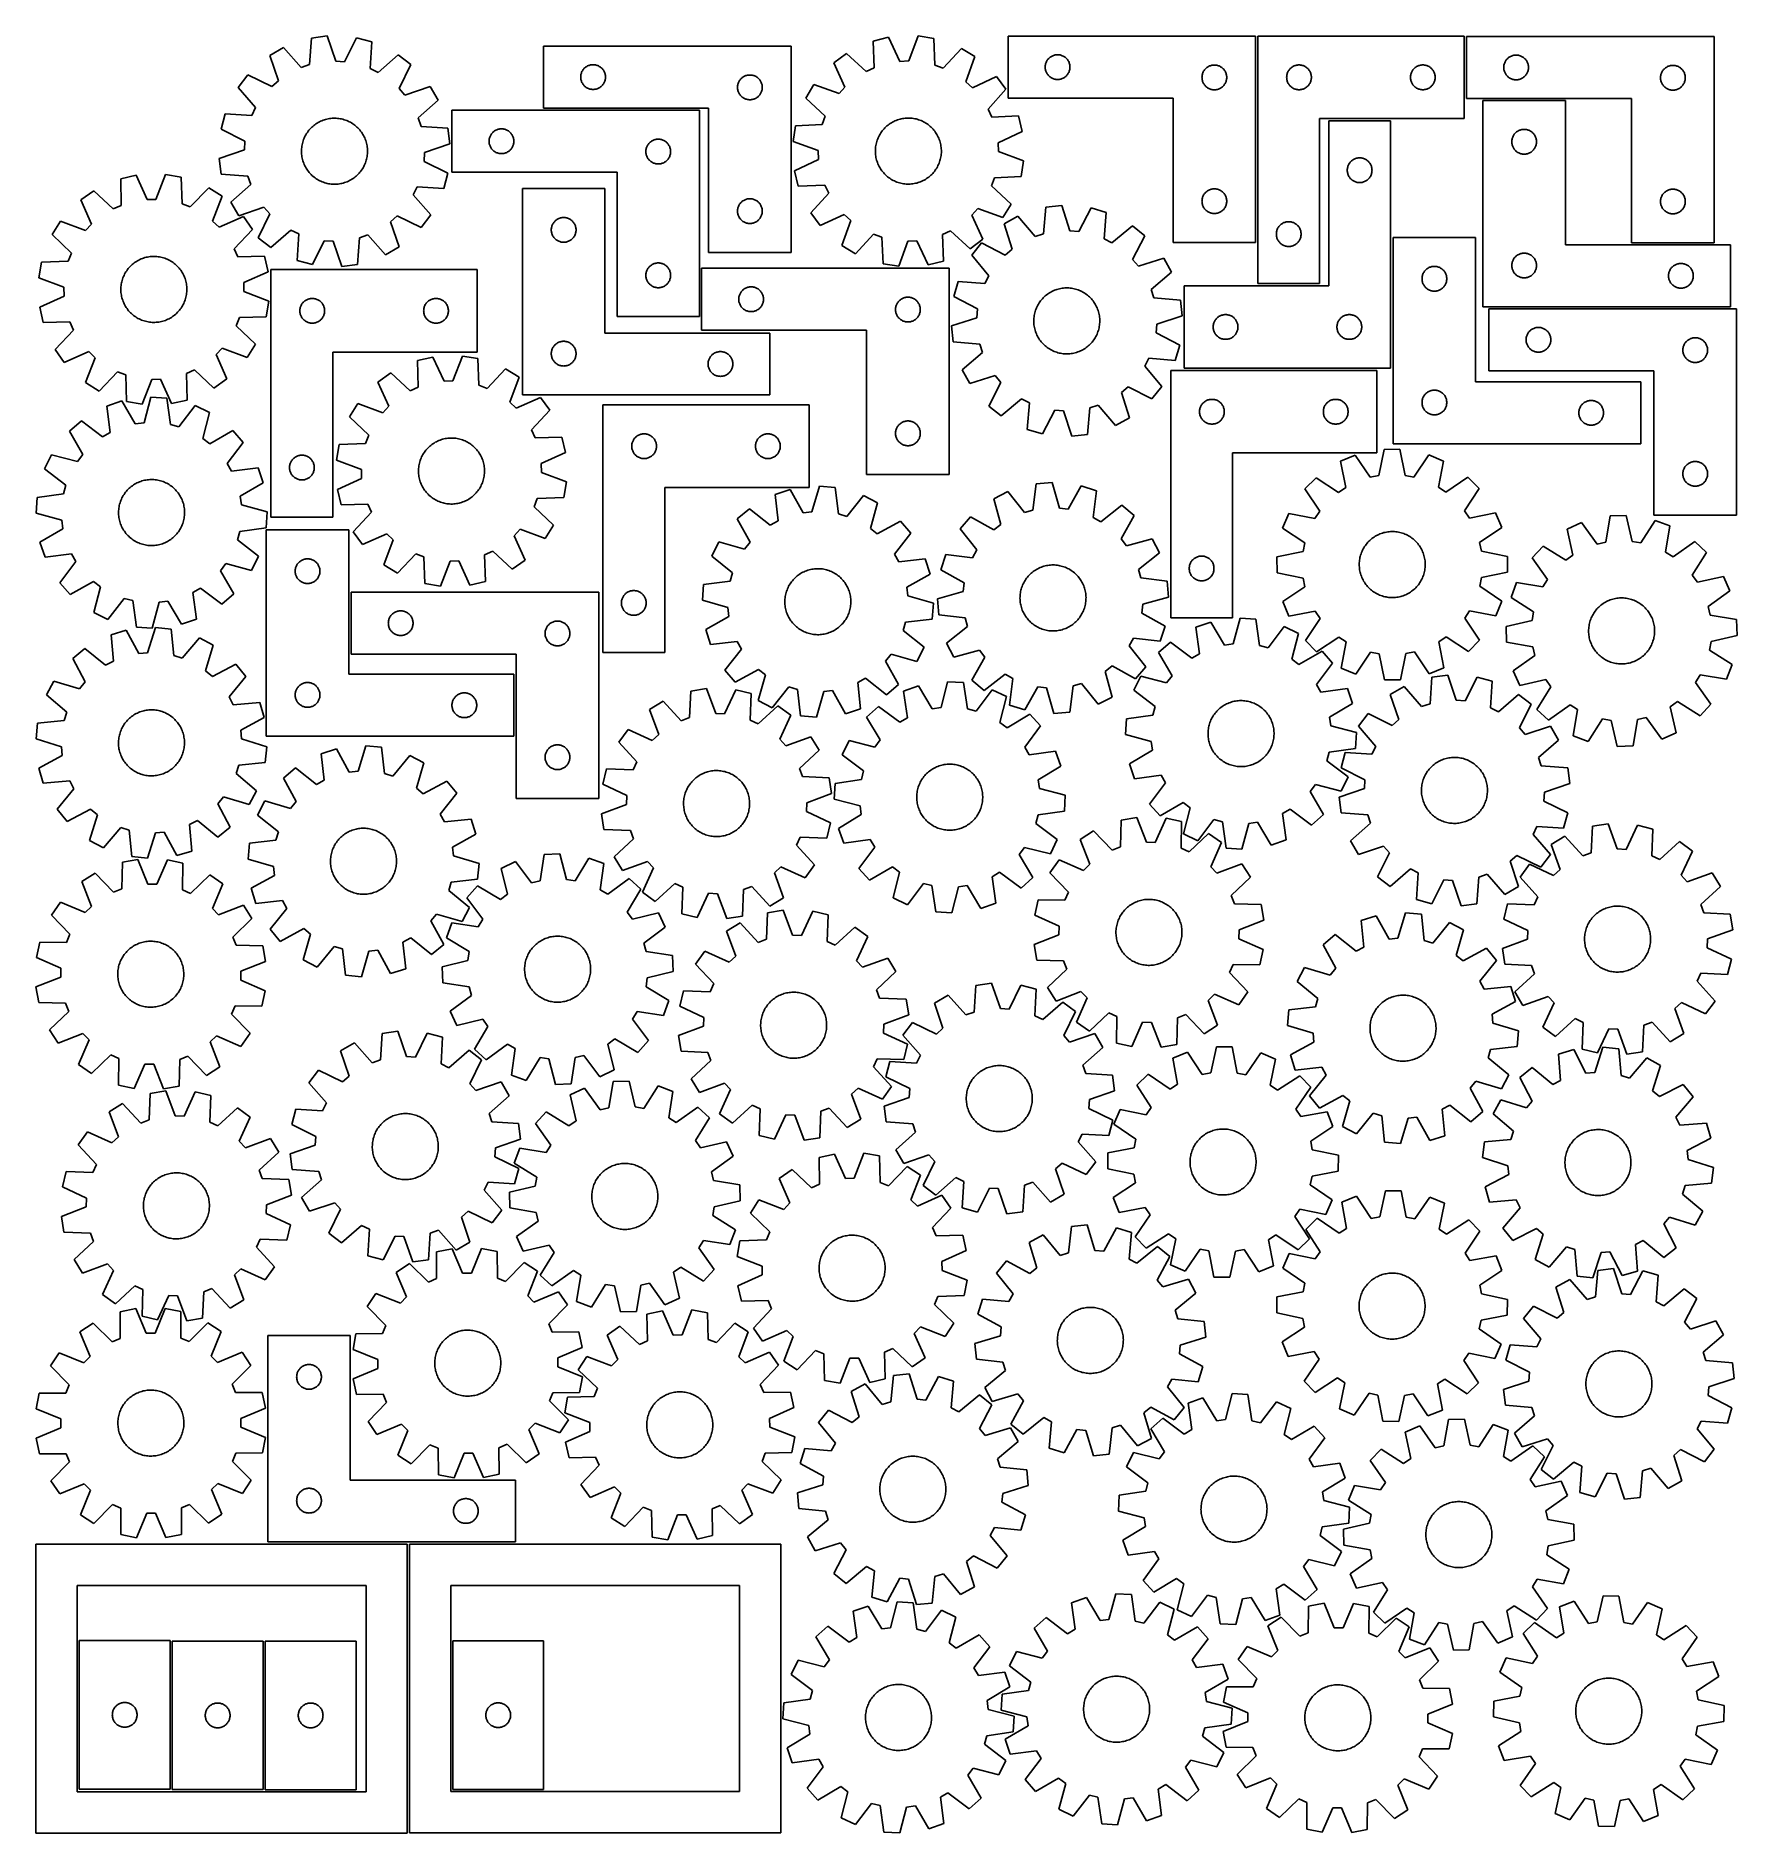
# Model space of a CAD drawing. Header units: millimetres. Extents: x 7 to 1243, y 7 to 1314.
import ezdxf

# ---------------------------------------------------------------- set-up
doc = ezdxf.new("R2010")
doc.units = ezdxf.units.MM
doc.layers.add('CUT', color=7, linetype='CONTINUOUS', true_color=0x000000)

msp = doc.modelspace()

# ---------------------------------------------------------------- linework, layer by layer
at = {"layer": 'CUT'}
for p, q in [((206.809901, 1312.001491), (205.50458, 1292.669172)), ((218.245232, 1313.524207), (206.809901, 1312.001491)), ((224.563911, 1295.207091), (218.245232, 1313.524207)), ((239.584705, 1312.157269), (230.980588, 1294.79606)), ((250.732292, 1309.187964), (239.584705, 1312.157269)), ((249.560333, 1289.847102), (250.732292, 1309.187964)), ((626.520311, 1312.553595), (615.31555, 1309.807908)), ((615.31555, 1309.807908), (616.100332, 1290.447471)), ((634.77537, 1295.023723), (626.520311, 1312.553595)), ((647.882861, 1313.493332), (641.198986, 1295.306297)), ((659.285439, 1311.74214), (647.882861, 1313.493332)), ((660.203726, 1292.387575), (659.285439, 1311.74214)), ((893.359463, 1313.355748), (713.359463, 1313.355748)), ((713.359463, 1313.355748), (713.359463, 1268.355748)), ((893.359463, 1163.355748), (893.359463, 1313.355748)), ((894.915612, 1313.413113), (894.915612, 1133.413113)), ((1044.915612, 1313.413113), (894.915612, 1313.413113)), ((1044.915612, 1253.413113), (1044.915612, 1313.413113)), ((1226.754955, 1313.115513), (1046.754955, 1313.115513)), ((1046.754955, 1313.115513), (1046.754955, 1268.115513)), ((1226.754955, 1163.115513), (1226.754955, 1313.115513)), ((186.571695, 1305.098114), (176.589544, 1299.315196)), ((176.589544, 1299.315196), (182.781743, 1280.954937)), ((199.419049, 1290.59336), (186.571695, 1305.098114)), ((230.980588, 1294.79606), (224.563911, 1295.207091)), ((269.924289, 1299.758815), (255.331274, 1287.011802)), ((279.087013, 1292.749538), (269.924289, 1299.758815)), ((555.616421, 1306.118443), (375.616421, 1306.118443)), ((375.616421, 1306.118443), (375.616421, 1261.118443)), ((555.616421, 1156.118443), (555.616421, 1306.118443)), ((595.93875, 1300.764612), (586.63763, 1293.940051)), ((586.63763, 1293.940051), (594.771592, 1276.353662)), ((610.273821, 1287.728195), (595.93875, 1300.764612)), ((641.198986, 1295.306297), (634.77537, 1295.023723)), ((679.381482, 1304.435249), (666.24651, 1290.190428)), ((689.245939, 1298.453781), (679.381482, 1304.435249)), ((682.687655, 1280.221081), (689.245939, 1298.453781)), ((740.837091, 1293.748703), (741.044547, 1294.299899)), ((741.044547, 1294.299899), (741.287608, 1294.836346)), ((741.287608, 1294.836346), (741.565234, 1295.355748)), ((741.565234, 1295.355748), (741.876236, 1295.85588)), ((741.876236, 1295.85588), (742.219282, 1296.334601)), ((742.219282, 1296.334601), (742.592904, 1296.78986)), ((742.592904, 1296.78986), (742.995502, 1297.219709)), ((742.995502, 1297.219709), (743.42535, 1297.622306)), ((743.42535, 1297.622306), (743.88061, 1297.995928)), ((743.88061, 1297.995928), (744.35933, 1298.338974)), ((744.35933, 1298.338974), (744.859463, 1298.649976)), ((744.859463, 1298.649976), (745.378864, 1298.927602)), ((745.378864, 1298.927602), (745.915312, 1299.170664)), ((745.915312, 1299.170664), (746.466507, 1299.378119)), ((746.466507, 1299.378119), (747.030091, 1299.54908)), ((747.030091, 1299.54908), (747.60365, 1299.682815)), ((747.60365, 1299.682815), (748.184727, 1299.778752)), ((748.184727, 1299.778752), (748.770834, 1299.836478)), ((748.770834, 1299.836478), (749.359463, 1299.855748)), ((749.359463, 1299.855748), (749.948091, 1299.836478)), ((749.948091, 1299.836478), (750.534198, 1299.778752)), ((750.534198, 1299.778752), (751.115275, 1299.682815)), ((751.115275, 1299.682815), (751.688834, 1299.54908)), ((751.688834, 1299.54908), (752.252418, 1299.378119)), ((752.252418, 1299.378119), (752.803613, 1299.170664)), ((752.803613, 1299.170664), (753.340061, 1298.927602)), ((753.340061, 1298.927602), (753.859463, 1298.649976)), ((753.859463, 1298.649976), (754.359595, 1298.338974)), ((754.359595, 1298.338974), (754.838315, 1297.995928)), ((754.838315, 1297.995928), (755.293575, 1297.622306)), ((755.293575, 1297.622306), (755.723424, 1297.219709)), ((755.723424, 1297.219709), (756.126021, 1296.78986)), ((756.126021, 1296.78986), (756.499643, 1296.334601)), ((756.499643, 1296.334601), (756.842689, 1295.85588)), ((756.842689, 1295.85588), (757.153691, 1295.355748)), ((757.153691, 1295.355748), (757.431317, 1294.836346)), ((757.431317, 1294.836346), (757.674378, 1294.299899)), ((757.674378, 1294.299899), (757.881834, 1293.748703)), ((1074.232584, 1293.508469), (1074.440039, 1294.059664)), ((1074.440039, 1294.059664), (1074.6831, 1294.596112)), ((1074.6831, 1294.596112), (1074.960726, 1295.115513)), ((1074.960726, 1295.115513), (1075.271729, 1295.615646)), ((1075.271729, 1295.615646), (1075.614775, 1296.094366)), ((1075.614775, 1296.094366), (1075.988397, 1296.549626)), ((1075.988397, 1296.549626), (1076.390994, 1296.979474)), ((1076.390994, 1296.979474), (1076.820843, 1297.382072)), ((1076.820843, 1297.382072), (1077.276102, 1297.755693)), ((1077.276102, 1297.755693), (1077.754823, 1298.09874)), ((1077.754823, 1298.09874), (1078.254955, 1298.409742)), ((1078.254955, 1298.409742), (1078.774357, 1298.687368)), ((1078.774357, 1298.687368), (1079.310804, 1298.930429)), ((1079.310804, 1298.930429), (1079.862, 1299.137885)), ((1079.862, 1299.137885), (1080.425584, 1299.308846)), ((1080.425584, 1299.308846), (1080.999142, 1299.442581)), ((1080.999142, 1299.442581), (1081.580219, 1299.538517)), ((1081.580219, 1299.538517), (1082.166327, 1299.596244)), ((1082.166327, 1299.596244), (1082.754955, 1299.615513)), ((1082.754955, 1299.615513), (1083.343583, 1299.596244)), ((1083.343583, 1299.596244), (1083.929691, 1299.538517)), ((1083.929691, 1299.538517), (1084.510768, 1299.442581)), ((1084.510768, 1299.442581), (1085.084326, 1299.308846)), ((1085.084326, 1299.308846), (1085.64791, 1299.137885)), ((1085.64791, 1299.137885), (1086.199106, 1298.930429)), ((1086.199106, 1298.930429), (1086.735553, 1298.687368)), ((1086.735553, 1298.687368), (1087.254955, 1298.409742)), ((1087.254955, 1298.409742), (1087.755087, 1298.09874)), ((1087.755087, 1298.09874), (1088.233808, 1297.755693)), ((1088.233808, 1297.755693), (1088.689067, 1297.382072)), ((1088.689067, 1297.382072), (1089.118916, 1296.979474)), ((1089.118916, 1296.979474), (1089.521513, 1296.549626)), ((1089.521513, 1296.549626), (1089.895135, 1296.094366)), ((1089.895135, 1296.094366), (1090.238182, 1295.615646)), ((1090.238182, 1295.615646), (1090.549184, 1295.115513)), ((1090.549184, 1295.115513), (1090.82681, 1294.596112)), ((1090.82681, 1294.596112), (1091.069871, 1294.059664)), ((1091.069871, 1294.059664), (1091.277326, 1293.508469)), ((160.533687, 1285.192481), (153.52441, 1276.029758)), ((177.953824, 1276.708305), (160.533687, 1285.192481)), ((182.781743, 1280.954937), (177.953824, 1276.708305)), ((205.50458, 1292.669172), (199.419049, 1290.59336)), ((255.331274, 1287.011802), (249.560333, 1289.847102)), ((270.602836, 1275.329401), (279.087013, 1292.749538)), ((402.616421, 1283.618443), (402.63569, 1284.207071)), ((402.63569, 1283.029815), (402.616421, 1283.618443)), ((402.63569, 1284.207071), (402.693417, 1284.793179)), ((402.693417, 1282.443707), (402.63569, 1283.029815)), ((402.693417, 1284.793179), (402.789353, 1285.374256)), ((402.789353, 1281.86263), (402.693417, 1282.443707)), ((402.789353, 1285.374256), (402.923088, 1285.947815)), ((402.923088, 1281.289072), (402.789353, 1281.86263)), ((402.923088, 1285.947815), (403.094049, 1286.511398)), ((403.094049, 1280.725488), (402.923088, 1281.289072)), ((403.094049, 1286.511398), (403.301505, 1287.062594)), ((403.301505, 1287.062594), (403.544566, 1287.599041)), ((403.544566, 1287.599041), (403.822192, 1288.118443)), ((403.822192, 1288.118443), (404.133194, 1288.618575)), ((404.133194, 1288.618575), (404.47624, 1289.097296)), ((404.47624, 1289.097296), (404.849862, 1289.552555)), ((404.849862, 1289.552555), (405.25246, 1289.982404)), ((405.25246, 1289.982404), (405.682308, 1290.385001)), ((405.682308, 1290.385001), (406.137568, 1290.758623)), ((406.137568, 1290.758623), (406.616288, 1291.10167)), ((406.616288, 1291.10167), (407.116421, 1291.412672)), ((407.116421, 1291.412672), (407.635822, 1291.690298)), ((407.635822, 1291.690298), (408.17227, 1291.933359)), ((408.17227, 1291.933359), (408.723465, 1292.140814)), ((408.723465, 1292.140814), (409.287049, 1292.311776)), ((409.287049, 1292.311776), (409.860608, 1292.445511)), ((409.860608, 1292.445511), (410.441685, 1292.541447)), ((410.441685, 1292.541447), (411.027792, 1292.599173)), ((411.027792, 1292.599173), (411.616421, 1292.618443)), ((411.616421, 1292.618443), (412.205049, 1292.599173)), ((412.205049, 1292.599173), (412.791156, 1292.541447)), ((412.791156, 1292.541447), (413.372233, 1292.445511)), ((413.372233, 1292.445511), (413.945792, 1292.311776)), ((413.945792, 1292.311776), (414.509376, 1292.140814)), ((414.509376, 1292.140814), (415.060571, 1291.933359)), ((415.060571, 1291.933359), (415.597019, 1291.690298)), ((415.597019, 1291.690298), (416.116421, 1291.412672)), ((416.116421, 1291.412672), (416.616553, 1291.10167)), ((416.616553, 1291.10167), (417.095273, 1290.758623)), ((417.095273, 1290.758623), (417.550533, 1290.385001)), ((417.550533, 1290.385001), (417.980382, 1289.982404)), ((417.980382, 1289.982404), (418.382979, 1289.552555)), ((418.382979, 1289.552555), (418.756601, 1289.097296)), ((418.756601, 1289.097296), (419.099647, 1288.618575)), ((419.099647, 1288.618575), (419.410649, 1288.118443)), ((419.410649, 1288.118443), (419.688275, 1287.599041)), ((419.688275, 1287.599041), (419.931336, 1287.062594)), ((419.931336, 1287.062594), (420.138792, 1286.511398)), ((420.138792, 1286.511398), (420.309753, 1285.947815)), ((420.309753, 1281.289072), (420.138792, 1280.725488)), ((420.309753, 1285.947815), (420.443488, 1285.374256)), ((420.443488, 1281.86263), (420.309753, 1281.289072)), ((420.443488, 1285.374256), (420.539424, 1284.793179)), ((420.539424, 1282.443707), (420.443488, 1281.86263)), ((420.539424, 1284.793179), (420.597151, 1284.207071)), ((420.597151, 1283.029815), (420.539424, 1282.443707)), ((420.597151, 1284.207071), (420.616421, 1283.618443)), ((420.616421, 1283.618443), (420.597151, 1283.029815)), ((517.822192, 1280.618443), (518.133194, 1281.118575)), ((518.133194, 1281.118575), (518.47624, 1281.597296)), ((518.47624, 1281.597296), (518.849862, 1282.052555)), ((518.849862, 1282.052555), (519.25246, 1282.482404)), ((519.25246, 1282.482404), (519.682308, 1282.885001)), ((519.682308, 1282.885001), (520.137568, 1283.258623)), ((520.137568, 1283.258623), (520.616288, 1283.60167)), ((520.616288, 1283.60167), (521.116421, 1283.912672)), ((521.116421, 1283.912672), (521.635822, 1284.190298)), ((521.635822, 1284.190298), (522.17227, 1284.433359)), ((522.17227, 1284.433359), (522.723465, 1284.640814)), ((522.723465, 1284.640814), (523.287049, 1284.811776)), ((523.287049, 1284.811776), (523.860608, 1284.945511)), ((523.860608, 1284.945511), (524.441685, 1285.041447)), ((524.441685, 1285.041447), (525.027792, 1285.099173)), ((525.027792, 1285.099173), (525.616421, 1285.118443)), ((525.616421, 1285.118443), (526.205049, 1285.099173)), ((526.205049, 1285.099173), (526.791156, 1285.041447)), ((526.791156, 1285.041447), (527.372233, 1284.945511)), ((527.372233, 1284.945511), (527.945792, 1284.811776)), ((527.945792, 1284.811776), (528.509376, 1284.640814)), ((528.509376, 1284.640814), (529.060571, 1284.433359)), ((529.060571, 1284.433359), (529.597019, 1284.190298)), ((529.597019, 1284.190298), (530.116421, 1283.912672)), ((530.116421, 1283.912672), (530.616553, 1283.60167)), ((530.616553, 1283.60167), (531.095273, 1283.258623)), ((531.095273, 1283.258623), (531.550533, 1282.885001)), ((531.550533, 1282.885001), (531.980382, 1282.482404)), ((531.980382, 1282.482404), (532.382979, 1282.052555)), ((532.382979, 1282.052555), (532.756601, 1281.597296)), ((532.756601, 1281.597296), (533.099647, 1281.118575)), ((533.099647, 1281.118575), (533.410649, 1280.618443)), ((616.100332, 1290.447471), (610.273821, 1287.728195)), ((666.24651, 1290.190428), (660.203726, 1292.387575)), ((705.016036, 1284.012671), (687.429647, 1275.878709)), ((711.840597, 1274.711551), (705.016036, 1284.012671)), ((740.359463, 1290.855748), (740.378732, 1291.444376)), ((740.378732, 1290.26712), (740.359463, 1290.855748)), ((740.378732, 1291.444376), (740.436459, 1292.030484)), ((740.436459, 1289.681012), (740.378732, 1290.26712)), ((740.436459, 1292.030484), (740.532395, 1292.611561)), ((740.532395, 1289.099935), (740.436459, 1289.681012)), ((740.532395, 1292.611561), (740.66613, 1293.185119)), ((740.66613, 1288.526376), (740.532395, 1289.099935)), ((740.66613, 1293.185119), (740.837091, 1293.748703)), ((740.837091, 1287.962793), (740.66613, 1288.526376)), ((741.044547, 1287.411597), (740.837091, 1287.962793)), ((741.287608, 1286.87515), (741.044547, 1287.411597)), ((741.565234, 1286.355748), (741.287608, 1286.87515)), ((741.876236, 1285.855616), (741.565234, 1286.355748)), ((742.219282, 1285.376895), (741.876236, 1285.855616)), ((742.592904, 1284.921635), (742.219282, 1285.376895)), ((742.995502, 1284.491787), (742.592904, 1284.921635)), ((743.42535, 1284.08919), (742.995502, 1284.491787)), ((743.88061, 1283.715568), (743.42535, 1284.08919)), ((744.35933, 1283.372521), (743.88061, 1283.715568)), ((744.859463, 1283.061519), (744.35933, 1283.372521)), ((745.378864, 1282.783893), (744.859463, 1283.061519)), ((745.915312, 1282.540832), (745.378864, 1282.783893)), ((746.466507, 1282.333377), (745.915312, 1282.540832)), ((747.030091, 1282.162415), (746.466507, 1282.333377)), ((747.60365, 1282.02868), (747.030091, 1282.162415)), ((748.184727, 1281.932744), (747.60365, 1282.02868)), ((748.770834, 1281.875017), (748.184727, 1281.932744)), ((749.359463, 1281.855748), (748.770834, 1281.875017)), ((749.948091, 1281.875017), (749.359463, 1281.855748)), ((750.534198, 1281.932744), (749.948091, 1281.875017)), ((751.115275, 1282.02868), (750.534198, 1281.932744)), ((751.688834, 1282.162415), (751.115275, 1282.02868)), ((752.252418, 1282.333377), (751.688834, 1282.162415)), ((752.803613, 1282.540832), (752.252418, 1282.333377)), ((753.340061, 1282.783893), (752.803613, 1282.540832)), ((753.859463, 1283.061519), (753.340061, 1282.783893)), ((754.359595, 1283.372521), (753.859463, 1283.061519)), ((754.838315, 1283.715568), (754.359595, 1283.372521)), ((755.293575, 1284.08919), (754.838315, 1283.715568)), ((755.723424, 1284.491787), (755.293575, 1284.08919)), ((756.126021, 1284.921635), (755.723424, 1284.491787)), ((756.499643, 1285.376895), (756.126021, 1284.921635)), ((756.842689, 1285.855616), (756.499643, 1285.376895)), ((757.153691, 1286.355748), (756.842689, 1285.855616)), ((757.431317, 1286.87515), (757.153691, 1286.355748)), ((757.674378, 1287.411597), (757.431317, 1286.87515)), ((757.881834, 1287.962793), (757.674378, 1287.411597)), ((757.881834, 1293.748703), (758.052795, 1293.185119)), ((758.052795, 1288.526376), (757.881834, 1287.962793)), ((758.052795, 1293.185119), (758.18653, 1292.611561)), ((758.18653, 1289.099935), (758.052795, 1288.526376)), ((758.18653, 1292.611561), (758.282466, 1292.030484)), ((758.282466, 1289.681012), (758.18653, 1289.099935)), ((758.282466, 1292.030484), (758.340193, 1291.444376)), ((758.340193, 1290.26712), (758.282466, 1289.681012)), ((758.340193, 1291.444376), (758.359463, 1290.855748)), ((758.359463, 1290.855748), (758.340193, 1290.26712)), ((854.359463, 1283.355748), (854.378732, 1283.944376)), ((854.378732, 1282.76712), (854.359463, 1283.355748)), ((854.378732, 1283.944376), (854.436459, 1284.530484)), ((854.436459, 1282.181012), (854.378732, 1282.76712)), ((854.436459, 1284.530484), (854.532395, 1285.111561)), ((854.532395, 1281.599935), (854.436459, 1282.181012)), ((854.532395, 1285.111561), (854.66613, 1285.685119)), ((854.66613, 1281.026376), (854.532395, 1281.599935)), ((854.66613, 1285.685119), (854.837091, 1286.248703)), ((854.837091, 1280.462793), (854.66613, 1281.026376)), ((854.837091, 1286.248703), (855.044547, 1286.799899)), ((855.044547, 1286.799899), (855.287608, 1287.336346)), ((855.287608, 1287.336346), (855.565234, 1287.855748)), ((855.565234, 1287.855748), (855.876236, 1288.35588)), ((855.876236, 1288.35588), (856.219282, 1288.834601)), ((856.219282, 1288.834601), (856.592904, 1289.28986)), ((856.592904, 1289.28986), (856.995502, 1289.719709)), ((856.995502, 1289.719709), (857.42535, 1290.122306)), ((857.42535, 1290.122306), (857.88061, 1290.495928)), ((857.88061, 1290.495928), (858.35933, 1290.838974)), ((858.35933, 1290.838974), (858.859463, 1291.149976)), ((858.859463, 1291.149976), (859.378864, 1291.427602)), ((859.378864, 1291.427602), (859.915312, 1291.670664)), ((859.915312, 1291.670664), (860.466507, 1291.878119)), ((860.466507, 1291.878119), (861.030091, 1292.04908)), ((861.030091, 1292.04908), (861.60365, 1292.182815)), ((861.60365, 1292.182815), (862.184727, 1292.278752)), ((862.184727, 1292.278752), (862.770834, 1292.336478)), ((862.770834, 1292.336478), (863.359463, 1292.355748)), ((863.359463, 1292.355748), (863.948091, 1292.336478)), ((863.948091, 1292.336478), (864.534198, 1292.278752)), ((864.534198, 1292.278752), (865.115275, 1292.182815)), ((865.115275, 1292.182815), (865.688834, 1292.04908)), ((865.688834, 1292.04908), (866.252418, 1291.878119)), ((866.252418, 1291.878119), (866.803613, 1291.670664)), ((866.803613, 1291.670664), (867.340061, 1291.427602)), ((867.340061, 1291.427602), (867.859463, 1291.149976)), ((867.859463, 1291.149976), (868.359595, 1290.838974)), ((868.359595, 1290.838974), (868.838315, 1290.495928)), ((868.838315, 1290.495928), (869.293575, 1290.122306)), ((869.293575, 1290.122306), (869.723424, 1289.719709)), ((869.723424, 1289.719709), (870.126021, 1289.28986)), ((870.126021, 1289.28986), (870.499643, 1288.834601)), ((870.499643, 1288.834601), (870.842689, 1288.35588)), ((870.842689, 1288.35588), (871.153691, 1287.855748)), ((871.153691, 1287.855748), (871.431317, 1287.336346)), ((871.431317, 1287.336346), (871.674378, 1286.799899)), ((871.674378, 1286.799899), (871.881834, 1286.248703)), ((871.881834, 1286.248703), (872.052795, 1285.685119)), ((872.052795, 1281.026376), (871.881834, 1280.462793)), ((872.052795, 1285.685119), (872.18653, 1285.111561)), ((872.18653, 1281.599935), (872.052795, 1281.026376)), ((872.18653, 1285.111561), (872.282466, 1284.530484)), ((872.282466, 1282.181012), (872.18653, 1281.599935)), ((872.282466, 1284.530484), (872.340193, 1283.944376)), ((872.340193, 1282.76712), (872.282466, 1282.181012)), ((872.340193, 1283.944376), (872.359463, 1283.355748)), ((872.359463, 1283.355748), (872.340193, 1282.76712)), ((915.915612, 1283.413113), (915.934881, 1284.001741)), ((915.934881, 1282.824485), (915.915612, 1283.413113)), ((915.934881, 1284.001741), (915.992608, 1284.587849)), ((915.992608, 1282.238377), (915.934881, 1282.824485)), ((915.992608, 1284.587849), (916.088544, 1285.168926)), ((916.088544, 1281.6573), (915.992608, 1282.238377)), ((916.088544, 1285.168926), (916.222279, 1285.742485)), ((916.222279, 1281.083742), (916.088544, 1281.6573)), ((916.222279, 1285.742485), (916.393241, 1286.306068)), ((916.393241, 1280.520158), (916.222279, 1281.083742)), ((916.393241, 1286.306068), (916.600696, 1286.857264)), ((916.600696, 1286.857264), (916.843757, 1287.393711)), ((916.843757, 1287.393711), (917.121383, 1287.913113)), ((917.121383, 1287.913113), (917.432385, 1288.413245)), ((917.432385, 1288.413245), (917.775432, 1288.891966)), ((917.775432, 1288.891966), (918.149053, 1289.347226)), ((918.149053, 1289.347226), (918.551651, 1289.777074)), ((918.551651, 1289.777074), (918.981499, 1290.179671)), ((918.981499, 1290.179671), (919.436759, 1290.553293)), ((919.436759, 1290.553293), (919.91548, 1290.89634)), ((919.91548, 1290.89634), (920.415612, 1291.207342)), ((920.415612, 1291.207342), (920.935014, 1291.484968)), ((920.935014, 1291.484968), (921.471461, 1291.728029)), ((921.471461, 1291.728029), (922.022657, 1291.935484)), ((922.022657, 1291.935484), (922.58624, 1292.106446)), ((922.58624, 1292.106446), (923.159799, 1292.240181)), ((923.159799, 1292.240181), (923.740876, 1292.336117)), ((923.740876, 1292.336117), (924.326984, 1292.393844)), ((924.326984, 1292.393844), (924.915612, 1292.413113)), ((924.915612, 1292.413113), (925.50424, 1292.393844)), ((925.50424, 1292.393844), (926.090347, 1292.336117)), ((926.090347, 1292.336117), (926.671425, 1292.240181)), ((926.671425, 1292.240181), (927.244983, 1292.106446)), ((927.244983, 1292.106446), (927.808567, 1291.935484)), ((927.808567, 1291.935484), (928.359763, 1291.728029)), ((928.359763, 1291.728029), (928.89621, 1291.484968)), ((928.89621, 1291.484968), (929.415612, 1291.207342)), ((929.415612, 1291.207342), (929.915744, 1290.89634)), ((929.915744, 1290.89634), (930.394465, 1290.553293)), ((930.394465, 1290.553293), (930.849724, 1290.179671)), ((930.849724, 1290.179671), (931.279573, 1289.777074)), ((931.279573, 1289.777074), (931.68217, 1289.347226)), ((931.68217, 1289.347226), (932.055792, 1288.891966)), ((932.055792, 1288.891966), (932.398838, 1288.413245)), ((932.398838, 1288.413245), (932.70984, 1287.913113)), ((932.70984, 1287.913113), (932.987466, 1287.393711)), ((932.987466, 1287.393711), (933.230528, 1286.857264)), ((933.230528, 1286.857264), (933.437983, 1286.306068)), ((933.437983, 1286.306068), (933.608944, 1285.742485)), ((933.608944, 1281.083742), (933.437983, 1280.520158)), ((933.608944, 1285.742485), (933.742679, 1285.168926)), ((933.742679, 1281.6573), (933.608944, 1281.083742)), ((933.742679, 1285.168926), (933.838615, 1284.587849)), ((933.838615, 1282.238377), (933.742679, 1281.6573)), ((933.838615, 1284.587849), (933.896342, 1284.001741)), ((933.896342, 1282.824485), (933.838615, 1282.238377)), ((933.896342, 1284.001741), (933.915612, 1283.413113)), ((933.915612, 1283.413113), (933.896342, 1282.824485)), ((1005.915612, 1283.413113), (1005.934881, 1284.001741)), ((1005.934881, 1282.824485), (1005.915612, 1283.413113)), ((1005.934881, 1284.001741), (1005.992608, 1284.587849)), ((1005.992608, 1282.238377), (1005.934881, 1282.824485)), ((1005.992608, 1284.587849), (1006.088544, 1285.168926)), ((1006.088544, 1281.6573), (1005.992608, 1282.238377)), ((1006.088544, 1285.168926), (1006.222279, 1285.742485)), ((1006.222279, 1281.083742), (1006.088544, 1281.6573)), ((1006.222279, 1285.742485), (1006.393241, 1286.306068)), ((1006.393241, 1280.520158), (1006.222279, 1281.083742)), ((1006.393241, 1286.306068), (1006.600696, 1286.857264)), ((1006.600696, 1286.857264), (1006.843757, 1287.393711)), ((1006.843757, 1287.393711), (1007.121383, 1287.913113)), ((1007.121383, 1287.913113), (1007.432385, 1288.413245)), ((1007.432385, 1288.413245), (1007.775432, 1288.891966)), ((1007.775432, 1288.891966), (1008.149053, 1289.347226)), ((1008.149053, 1289.347226), (1008.551651, 1289.777074)), ((1008.551651, 1289.777074), (1008.981499, 1290.179671)), ((1008.981499, 1290.179671), (1009.436759, 1290.553293)), ((1009.436759, 1290.553293), (1009.91548, 1290.89634)), ((1009.91548, 1290.89634), (1010.415612, 1291.207342)), ((1010.415612, 1291.207342), (1010.935014, 1291.484968)), ((1010.935014, 1291.484968), (1011.471461, 1291.728029)), ((1011.471461, 1291.728029), (1012.022657, 1291.935484)), ((1012.022657, 1291.935484), (1012.58624, 1292.106446)), ((1012.58624, 1292.106446), (1013.159799, 1292.240181)), ((1013.159799, 1292.240181), (1013.740876, 1292.336117)), ((1013.740876, 1292.336117), (1014.326984, 1292.393844)), ((1014.326984, 1292.393844), (1014.915612, 1292.413113)), ((1014.915612, 1292.413113), (1015.50424, 1292.393844)), ((1015.50424, 1292.393844), (1016.090347, 1292.336117)), ((1016.090347, 1292.336117), (1016.671425, 1292.240181)), ((1016.671425, 1292.240181), (1017.244983, 1292.106446)), ((1017.244983, 1292.106446), (1017.808567, 1291.935484)), ((1017.808567, 1291.935484), (1018.359763, 1291.728029)), ((1018.359763, 1291.728029), (1018.89621, 1291.484968)), ((1018.89621, 1291.484968), (1019.415612, 1291.207342)), ((1019.415612, 1291.207342), (1019.915744, 1290.89634)), ((1019.915744, 1290.89634), (1020.394465, 1290.553293)), ((1020.394465, 1290.553293), (1020.849724, 1290.179671)), ((1020.849724, 1290.179671), (1021.279573, 1289.777074)), ((1021.279573, 1289.777074), (1021.68217, 1289.347226)), ((1021.68217, 1289.347226), (1022.055792, 1288.891966)), ((1022.055792, 1288.891966), (1022.398838, 1288.413245)), ((1022.398838, 1288.413245), (1022.70984, 1287.913113)), ((1022.70984, 1287.913113), (1022.987466, 1287.393711)), ((1022.987466, 1287.393711), (1023.230528, 1286.857264)), ((1023.230528, 1286.857264), (1023.437983, 1286.306068)), ((1023.437983, 1286.306068), (1023.608944, 1285.742485)), ((1023.608944, 1281.083742), (1023.437983, 1280.520158)), ((1023.608944, 1285.742485), (1023.742679, 1285.168926)), ((1023.742679, 1281.6573), (1023.608944, 1281.083742)), ((1023.742679, 1285.168926), (1023.838615, 1284.587849)), ((1023.838615, 1282.238377), (1023.742679, 1281.6573)), ((1023.838615, 1284.587849), (1023.896342, 1284.001741)), ((1023.896342, 1282.824485), (1023.838615, 1282.238377)), ((1023.896342, 1284.001741), (1023.915612, 1283.413113)), ((1023.915612, 1283.413113), (1023.896342, 1282.824485)), ((1073.754955, 1290.615513), (1073.774225, 1291.204142)), ((1073.774225, 1290.026885), (1073.754955, 1290.615513)), ((1073.774225, 1291.204142), (1073.831951, 1291.790249)), ((1073.831951, 1289.440778), (1073.774225, 1290.026885)), ((1073.831951, 1291.790249), (1073.927888, 1292.371326)), ((1073.927888, 1288.859701), (1073.831951, 1289.440778)), ((1073.927888, 1292.371326), (1074.061623, 1292.944885)), ((1074.061623, 1288.286142), (1073.927888, 1288.859701)), ((1074.061623, 1292.944885), (1074.232584, 1293.508469)), ((1074.232584, 1287.722558), (1074.061623, 1288.286142)), ((1074.440039, 1287.171363), (1074.232584, 1287.722558)), ((1074.6831, 1286.634915), (1074.440039, 1287.171363)), ((1074.960726, 1286.115513), (1074.6831, 1286.634915)), ((1075.271729, 1285.615381), (1074.960726, 1286.115513)), ((1075.614775, 1285.136661), (1075.271729, 1285.615381)), ((1075.988397, 1284.681401), (1075.614775, 1285.136661)), ((1076.390994, 1284.251552), (1075.988397, 1284.681401)), ((1076.820843, 1283.848955), (1076.390994, 1284.251552)), ((1077.276102, 1283.475333), (1076.820843, 1283.848955)), ((1077.754823, 1283.132287), (1077.276102, 1283.475333)), ((1078.254955, 1282.821285), (1077.754823, 1283.132287)), ((1078.774357, 1282.543659), (1078.254955, 1282.821285)), ((1079.310804, 1282.300598), (1078.774357, 1282.543659)), ((1079.862, 1282.093142), (1079.310804, 1282.300598)), ((1080.425584, 1281.922181), (1079.862, 1282.093142)), ((1080.999142, 1281.788446), (1080.425584, 1281.922181)), ((1081.580219, 1281.69251), (1080.999142, 1281.788446)), ((1082.166327, 1281.634783), (1081.580219, 1281.69251)), ((1082.754955, 1281.615513), (1082.166327, 1281.634783)), ((1083.343583, 1281.634783), (1082.754955, 1281.615513)), ((1083.929691, 1281.69251), (1083.343583, 1281.634783)), ((1084.510768, 1281.788446), (1083.929691, 1281.69251)), ((1085.084326, 1281.922181), (1084.510768, 1281.788446)), ((1085.64791, 1282.093142), (1085.084326, 1281.922181)), ((1086.199106, 1282.300598), (1085.64791, 1282.093142)), ((1086.735553, 1282.543659), (1086.199106, 1282.300598)), ((1087.254955, 1282.821285), (1086.735553, 1282.543659)), ((1087.755087, 1283.132287), (1087.254955, 1282.821285)), ((1088.233808, 1283.475333), (1087.755087, 1283.132287)), ((1088.689067, 1283.848955), (1088.233808, 1283.475333)), ((1089.118916, 1284.251552), (1088.689067, 1283.848955)), ((1089.521513, 1284.681401), (1089.118916, 1284.251552)), ((1089.895135, 1285.136661), (1089.521513, 1284.681401)), ((1090.238182, 1285.615381), (1089.895135, 1285.136661)), ((1090.549184, 1286.115513), (1090.238182, 1285.615381)), ((1090.82681, 1286.634915), (1090.549184, 1286.115513)), ((1091.069871, 1287.171363), (1090.82681, 1286.634915)), ((1091.277326, 1287.722558), (1091.069871, 1287.171363)), ((1091.277326, 1293.508469), (1091.448288, 1292.944885)), ((1091.448288, 1288.286142), (1091.277326, 1287.722558)), ((1091.448288, 1292.944885), (1091.582023, 1292.371326)), ((1091.582023, 1288.859701), (1091.448288, 1288.286142)), ((1091.582023, 1292.371326), (1091.677959, 1291.790249)), ((1091.677959, 1289.440778), (1091.582023, 1288.859701)), ((1091.677959, 1291.790249), (1091.735685, 1291.204142)), ((1091.735685, 1290.026885), (1091.677959, 1289.440778)), ((1091.735685, 1291.204142), (1091.754955, 1290.615513)), ((1091.754955, 1290.615513), (1091.735685, 1290.026885)), ((1187.754955, 1283.115513), (1187.774225, 1283.704142)), ((1187.774225, 1282.526885), (1187.754955, 1283.115513)), ((1187.774225, 1283.704142), (1187.831951, 1284.290249)), ((1187.831951, 1281.940778), (1187.774225, 1282.526885)), ((1187.831951, 1284.290249), (1187.927888, 1284.871326)), ((1187.927888, 1281.359701), (1187.831951, 1281.940778)), ((1187.927888, 1284.871326), (1188.061623, 1285.444885)), ((1188.061623, 1280.786142), (1187.927888, 1281.359701)), ((1188.061623, 1285.444885), (1188.232584, 1286.008469)), ((1188.232584, 1286.008469), (1188.440039, 1286.559664)), ((1188.440039, 1286.559664), (1188.6831, 1287.096112)), ((1188.6831, 1287.096112), (1188.960726, 1287.615513)), ((1188.960726, 1287.615513), (1189.271729, 1288.115646)), ((1189.271729, 1288.115646), (1189.614775, 1288.594366)), ((1189.614775, 1288.594366), (1189.988397, 1289.049626)), ((1189.988397, 1289.049626), (1190.390994, 1289.479474)), ((1190.390994, 1289.479474), (1190.820843, 1289.882072)), ((1190.820843, 1289.882072), (1191.276102, 1290.255693)), ((1191.276102, 1290.255693), (1191.754823, 1290.59874)), ((1191.754823, 1290.59874), (1192.254955, 1290.909742)), ((1192.254955, 1290.909742), (1192.774357, 1291.187368)), ((1192.774357, 1291.187368), (1193.310804, 1291.430429)), ((1193.310804, 1291.430429), (1193.862, 1291.637885)), ((1193.862, 1291.637885), (1194.425584, 1291.808846)), ((1194.425584, 1291.808846), (1194.999142, 1291.942581)), ((1194.999142, 1291.942581), (1195.580219, 1292.038517)), ((1195.580219, 1292.038517), (1196.166327, 1292.096244)), ((1196.166327, 1292.096244), (1196.754955, 1292.115513)), ((1196.754955, 1292.115513), (1197.343583, 1292.096244)), ((1197.343583, 1292.096244), (1197.929691, 1292.038517)), ((1197.929691, 1292.038517), (1198.510768, 1291.942581)), ((1198.510768, 1291.942581), (1199.084326, 1291.808846)), ((1199.084326, 1291.808846), (1199.64791, 1291.637885)), ((1199.64791, 1291.637885), (1200.199106, 1291.430429)), ((1200.199106, 1291.430429), (1200.735553, 1291.187368)), ((1200.735553, 1291.187368), (1201.254955, 1290.909742)), ((1201.254955, 1290.909742), (1201.755087, 1290.59874)), ((1201.755087, 1290.59874), (1202.233808, 1290.255693)), ((1202.233808, 1290.255693), (1202.689067, 1289.882072)), ((1202.689067, 1289.882072), (1203.118916, 1289.479474)), ((1203.118916, 1289.479474), (1203.521513, 1289.049626)), ((1203.521513, 1289.049626), (1203.895135, 1288.594366)), ((1203.895135, 1288.594366), (1204.238182, 1288.115646)), ((1204.238182, 1288.115646), (1204.549184, 1287.615513)), ((1204.549184, 1287.615513), (1204.82681, 1287.096112)), ((1204.82681, 1287.096112), (1205.069871, 1286.559664)), ((1205.069871, 1286.559664), (1205.277326, 1286.008469)), ((1205.277326, 1286.008469), (1205.448288, 1285.444885)), ((1205.448288, 1285.444885), (1205.582023, 1284.871326)), ((1205.582023, 1281.359701), (1205.448288, 1280.786142)), ((1205.582023, 1284.871326), (1205.677959, 1284.290249)), ((1205.677959, 1281.940778), (1205.582023, 1281.359701)), ((1205.677959, 1284.290249), (1205.735685, 1283.704142)), ((1205.735685, 1282.526885), (1205.677959, 1281.940778)), ((1205.735685, 1283.704142), (1205.754955, 1283.115513)), ((1205.754955, 1283.115513), (1205.735685, 1282.526885)), ((153.52441, 1276.029758), (166.271423, 1261.436743)), ((274.849469, 1270.501482), (270.602836, 1275.329401)), ((293.209727, 1276.693681), (274.849469, 1270.501482)), ((298.992645, 1266.71153), (293.209727, 1276.693681)), ((403.301505, 1280.174292), (403.094049, 1280.725488)), ((403.544566, 1279.637845), (403.301505, 1280.174292)), ((403.822192, 1279.118443), (403.544566, 1279.637845)), ((404.133194, 1278.618311), (403.822192, 1279.118443)), ((404.47624, 1278.13959), (404.133194, 1278.618311)), ((404.849862, 1277.684331), (404.47624, 1278.13959)), ((405.25246, 1277.254482), (404.849862, 1277.684331)), ((405.682308, 1276.851885), (405.25246, 1277.254482)), ((406.137568, 1276.478263), (405.682308, 1276.851885)), ((406.616288, 1276.135217), (406.137568, 1276.478263)), ((407.116421, 1275.824214), (406.616288, 1276.135217)), ((407.635822, 1275.546588), (407.116421, 1275.824214)), ((408.17227, 1275.303527), (407.635822, 1275.546588)), ((408.723465, 1275.096072), (408.17227, 1275.303527)), ((409.287049, 1274.925111), (408.723465, 1275.096072)), ((409.860608, 1274.791376), (409.287049, 1274.925111)), ((410.441685, 1274.695439), (409.860608, 1274.791376)), ((411.027792, 1274.637713), (410.441685, 1274.695439)), ((411.616421, 1274.618443), (411.027792, 1274.637713)), ((412.205049, 1274.637713), (411.616421, 1274.618443)), ((412.791156, 1274.695439), (412.205049, 1274.637713)), ((413.372233, 1274.791376), (412.791156, 1274.695439)), ((413.945792, 1274.925111), (413.372233, 1274.791376)), ((414.509376, 1275.096072), (413.945792, 1274.925111)), ((415.060571, 1275.303527), (414.509376, 1275.096072)), ((415.597019, 1275.546588), (415.060571, 1275.303527)), ((416.116421, 1275.824214), (415.597019, 1275.546588)), ((416.616553, 1276.135217), (416.116421, 1275.824214)), ((417.095273, 1276.478263), (416.616553, 1276.135217)), ((417.550533, 1276.851885), (417.095273, 1276.478263)), ((417.980382, 1277.254482), (417.550533, 1276.851885)), ((418.382979, 1277.684331), (417.980382, 1277.254482)), ((418.756601, 1278.13959), (418.382979, 1277.684331)), ((419.099647, 1278.618311), (418.756601, 1278.13959)), ((419.410649, 1279.118443), (419.099647, 1278.618311)), ((419.688275, 1279.637845), (419.410649, 1279.118443)), ((419.931336, 1280.174292), (419.688275, 1279.637845)), ((420.138792, 1280.725488), (419.931336, 1280.174292)), ((516.616421, 1276.118443), (516.63569, 1276.707071)), ((516.63569, 1275.529815), (516.616421, 1276.118443)), ((516.63569, 1276.707071), (516.693417, 1277.293179)), ((516.693417, 1274.943707), (516.63569, 1275.529815)), ((516.693417, 1277.293179), (516.789353, 1277.874256)), ((516.789353, 1274.36263), (516.693417, 1274.943707)), ((516.789353, 1277.874256), (516.923088, 1278.447815)), ((516.923088, 1273.789072), (516.789353, 1274.36263)), ((516.923088, 1278.447815), (517.094049, 1279.011398)), ((517.094049, 1273.225488), (516.923088, 1273.789072)), ((517.094049, 1279.011398), (517.301505, 1279.562594)), ((517.301505, 1272.674292), (517.094049, 1273.225488)), ((517.301505, 1279.562594), (517.544566, 1280.099041)), ((517.544566, 1272.137845), (517.301505, 1272.674292)), ((517.544566, 1280.099041), (517.822192, 1280.618443)), ((517.822192, 1271.618443), (517.544566, 1272.137845)), ((518.133194, 1271.118311), (517.822192, 1271.618443)), ((518.47624, 1270.63959), (518.133194, 1271.118311)), ((518.849862, 1270.184331), (518.47624, 1270.63959)), ((519.25246, 1269.754482), (518.849862, 1270.184331)), ((519.682308, 1269.351885), (519.25246, 1269.754482)), ((520.137568, 1268.978263), (519.682308, 1269.351885)), ((520.616288, 1268.635217), (520.137568, 1268.978263)), ((521.116421, 1268.324214), (520.616288, 1268.635217)), ((521.635822, 1268.046588), (521.116421, 1268.324214)), ((522.17227, 1267.803527), (521.635822, 1268.046588)), ((522.723465, 1267.596072), (522.17227, 1267.803527)), ((529.060571, 1267.803527), (528.509376, 1267.596072)), ((529.597019, 1268.046588), (529.060571, 1267.803527)), ((530.116421, 1268.324214), (529.597019, 1268.046588)), ((530.616553, 1268.635217), (530.116421, 1268.324214)), ((531.095273, 1268.978263), (530.616553, 1268.635217)), ((531.550533, 1269.351885), (531.095273, 1268.978263)), ((531.980382, 1269.754482), (531.550533, 1269.351885)), ((532.382979, 1270.184331), (531.980382, 1269.754482)), ((532.756601, 1270.63959), (532.382979, 1270.184331)), ((533.099647, 1271.118311), (532.756601, 1270.63959)), ((533.410649, 1271.618443), (533.099647, 1271.118311)), ((533.410649, 1280.618443), (533.688275, 1280.099041)), ((533.688275, 1272.137845), (533.410649, 1271.618443)), ((533.688275, 1280.099041), (533.931336, 1279.562594)), ((533.931336, 1272.674292), (533.688275, 1272.137845)), ((533.931336, 1279.562594), (534.138792, 1279.011398)), ((534.138792, 1273.225488), (533.931336, 1272.674292)), ((534.138792, 1279.011398), (534.309753, 1278.447815)), ((534.309753, 1273.789072), (534.138792, 1273.225488)), ((534.309753, 1278.447815), (534.443488, 1277.874256)), ((534.443488, 1274.36263), (534.309753, 1273.789072)), ((534.443488, 1277.874256), (534.539424, 1277.293179)), ((534.539424, 1274.943707), (534.443488, 1274.36263)), ((534.539424, 1277.293179), (534.597151, 1276.707071)), ((534.597151, 1275.529815), (534.539424, 1274.943707)), ((534.597151, 1276.707071), (534.616421, 1276.118443)), ((534.616421, 1276.118443), (534.597151, 1275.529815)), ((572.19652, 1278.169954), (566.215052, 1268.305497)), ((566.215052, 1268.305497), (580.459873, 1255.170525)), ((590.42922, 1271.61167), (572.19652, 1278.169954)), ((594.771592, 1276.353662), (590.42922, 1271.61167)), ((687.429647, 1275.878709), (682.687655, 1280.221081)), ((698.80418, 1260.37648), (711.840597, 1274.711551)), ((713.359463, 1268.355748), (833.359463, 1268.355748)), ((833.359463, 1268.355748), (833.359463, 1163.355748)), ((855.044547, 1279.911597), (854.837091, 1280.462793)), ((855.287608, 1279.37515), (855.044547, 1279.911597)), ((855.565234, 1278.855748), (855.287608, 1279.37515)), ((855.876236, 1278.355616), (855.565234, 1278.855748)), ((856.219282, 1277.876895), (855.876236, 1278.355616)), ((856.592904, 1277.421635), (856.219282, 1277.876895)), ((856.995502, 1276.991787), (856.592904, 1277.421635)), ((857.42535, 1276.58919), (856.995502, 1276.991787)), ((857.88061, 1276.215568), (857.42535, 1276.58919)), ((858.35933, 1275.872521), (857.88061, 1276.215568)), ((858.859463, 1275.561519), (858.35933, 1275.872521)), ((859.378864, 1275.283893), (858.859463, 1275.561519)), ((859.915312, 1275.040832), (859.378864, 1275.283893)), ((860.466507, 1274.833377), (859.915312, 1275.040832)), ((861.030091, 1274.662415), (860.466507, 1274.833377)), ((861.60365, 1274.52868), (861.030091, 1274.662415)), ((862.184727, 1274.432744), (861.60365, 1274.52868)), ((862.770834, 1274.375017), (862.184727, 1274.432744)), ((863.359463, 1274.355748), (862.770834, 1274.375017)), ((863.948091, 1274.375017), (863.359463, 1274.355748)), ((864.534198, 1274.432744), (863.948091, 1274.375017)), ((865.115275, 1274.52868), (864.534198, 1274.432744)), ((865.688834, 1274.662415), (865.115275, 1274.52868)), ((866.252418, 1274.833377), (865.688834, 1274.662415)), ((866.803613, 1275.040832), (866.252418, 1274.833377)), ((867.340061, 1275.283893), (866.803613, 1275.040832)), ((867.859463, 1275.561519), (867.340061, 1275.283893)), ((868.359595, 1275.872521), (867.859463, 1275.561519)), ((868.838315, 1276.215568), (868.359595, 1275.872521)), ((869.293575, 1276.58919), (868.838315, 1276.215568)), ((869.723424, 1276.991787), (869.293575, 1276.58919)), ((870.126021, 1277.421635), (869.723424, 1276.991787)), ((870.499643, 1277.876895), (870.126021, 1277.421635)), ((870.842689, 1278.355616), (870.499643, 1277.876895)), ((871.153691, 1278.855748), (870.842689, 1278.355616)), ((871.431317, 1279.37515), (871.153691, 1278.855748)), ((871.674378, 1279.911597), (871.431317, 1279.37515)), ((871.881834, 1280.462793), (871.674378, 1279.911597)), ((916.600696, 1279.968962), (916.393241, 1280.520158)), ((916.843757, 1279.432515), (916.600696, 1279.968962)), ((917.121383, 1278.913113), (916.843757, 1279.432515)), ((917.432385, 1278.412981), (917.121383, 1278.913113)), ((917.775432, 1277.93426), (917.432385, 1278.412981)), ((918.149053, 1277.479001), (917.775432, 1277.93426)), ((918.551651, 1277.049152), (918.149053, 1277.479001)), ((918.981499, 1276.646555), (918.551651, 1277.049152)), ((919.436759, 1276.272933), (918.981499, 1276.646555)), ((919.91548, 1275.929887), (919.436759, 1276.272933)), ((920.415612, 1275.618885), (919.91548, 1275.929887)), ((920.935014, 1275.341259), (920.415612, 1275.618885)), ((921.471461, 1275.098197), (920.935014, 1275.341259)), ((922.022657, 1274.890742), (921.471461, 1275.098197)), ((922.58624, 1274.719781), (922.022657, 1274.890742)), ((923.159799, 1274.586046), (922.58624, 1274.719781)), ((923.740876, 1274.490109), (923.159799, 1274.586046)), ((924.326984, 1274.432383), (923.740876, 1274.490109)), ((924.915612, 1274.413113), (924.326984, 1274.432383)), ((925.50424, 1274.432383), (924.915612, 1274.413113)), ((926.090347, 1274.490109), (925.50424, 1274.432383)), ((926.671425, 1274.586046), (926.090347, 1274.490109)), ((927.244983, 1274.719781), (926.671425, 1274.586046)), ((927.808567, 1274.890742), (927.244983, 1274.719781)), ((928.359763, 1275.098197), (927.808567, 1274.890742)), ((928.89621, 1275.341259), (928.359763, 1275.098197)), ((929.415612, 1275.618885), (928.89621, 1275.341259)), ((929.915744, 1275.929887), (929.415612, 1275.618885)), ((930.394465, 1276.272933), (929.915744, 1275.929887)), ((930.849724, 1276.646555), (930.394465, 1276.272933)), ((931.279573, 1277.049152), (930.849724, 1276.646555)), ((931.68217, 1277.479001), (931.279573, 1277.049152)), ((932.055792, 1277.93426), (931.68217, 1277.479001)), ((932.398838, 1278.412981), (932.055792, 1277.93426)), ((932.70984, 1278.913113), (932.398838, 1278.412981)), ((932.987466, 1279.432515), (932.70984, 1278.913113)), ((933.230528, 1279.968962), (932.987466, 1279.432515)), ((933.437983, 1280.520158), (933.230528, 1279.968962)), ((1006.600696, 1279.968962), (1006.393241, 1280.520158)), ((1006.843757, 1279.432515), (1006.600696, 1279.968962)), ((1007.121383, 1278.913113), (1006.843757, 1279.432515)), ((1007.432385, 1278.412981), (1007.121383, 1278.913113)), ((1007.775432, 1277.93426), (1007.432385, 1278.412981)), ((1008.149053, 1277.479001), (1007.775432, 1277.93426)), ((1008.551651, 1277.049152), (1008.149053, 1277.479001)), ((1008.981499, 1276.646555), (1008.551651, 1277.049152)), ((1009.436759, 1276.272933), (1008.981499, 1276.646555)), ((1009.91548, 1275.929887), (1009.436759, 1276.272933)), ((1010.415612, 1275.618885), (1009.91548, 1275.929887)), ((1010.935014, 1275.341259), (1010.415612, 1275.618885)), ((1011.471461, 1275.098197), (1010.935014, 1275.341259)), ((1012.022657, 1274.890742), (1011.471461, 1275.098197)), ((1012.58624, 1274.719781), (1012.022657, 1274.890742)), ((1013.159799, 1274.586046), (1012.58624, 1274.719781)), ((1013.740876, 1274.490109), (1013.159799, 1274.586046)), ((1014.326984, 1274.432383), (1013.740876, 1274.490109)), ((1014.915612, 1274.413113), (1014.326984, 1274.432383)), ((1015.50424, 1274.432383), (1014.915612, 1274.413113)), ((1016.090347, 1274.490109), (1015.50424, 1274.432383)), ((1016.671425, 1274.586046), (1016.090347, 1274.490109)), ((1017.244983, 1274.719781), (1016.671425, 1274.586046)), ((1017.808567, 1274.890742), (1017.244983, 1274.719781)), ((1018.359763, 1275.098197), (1017.808567, 1274.890742)), ((1018.89621, 1275.341259), (1018.359763, 1275.098197)), ((1019.415612, 1275.618885), (1018.89621, 1275.341259)), ((1019.915744, 1275.929887), (1019.415612, 1275.618885)), ((1020.394465, 1276.272933), (1019.915744, 1275.929887)), ((1020.849724, 1276.646555), (1020.394465, 1276.272933)), ((1021.279573, 1277.049152), (1020.849724, 1276.646555)), ((1021.68217, 1277.479001), (1021.279573, 1277.049152)), ((1022.055792, 1277.93426), (1021.68217, 1277.479001)), ((1022.398838, 1278.412981), (1022.055792, 1277.93426)), ((1022.70984, 1278.913113), (1022.398838, 1278.412981)), ((1022.987466, 1279.432515), (1022.70984, 1278.913113)), ((1023.230528, 1279.968962), (1022.987466, 1279.432515)), ((1023.437983, 1280.520158), (1023.230528, 1279.968962)), ((1046.754955, 1268.115513), (1166.754955, 1268.115513)), ((1166.754955, 1268.115513), (1166.754955, 1163.115513)), ((1188.232584, 1280.222558), (1188.061623, 1280.786142)), ((1188.440039, 1279.671363), (1188.232584, 1280.222558)), ((1188.6831, 1279.134915), (1188.440039, 1279.671363)), ((1188.960726, 1278.615513), (1188.6831, 1279.134915)), ((1189.271729, 1278.115381), (1188.960726, 1278.615513)), ((1189.614775, 1277.636661), (1189.271729, 1278.115381)), ((1189.988397, 1277.181401), (1189.614775, 1277.636661)), ((1190.390994, 1276.751552), (1189.988397, 1277.181401)), ((1190.820843, 1276.348955), (1190.390994, 1276.751552)), ((1191.276102, 1275.975333), (1190.820843, 1276.348955)), ((1191.754823, 1275.632287), (1191.276102, 1275.975333)), ((1192.254955, 1275.321285), (1191.754823, 1275.632287)), ((1192.774357, 1275.043659), (1192.254955, 1275.321285)), ((1193.310804, 1274.800598), (1192.774357, 1275.043659)), ((1193.862, 1274.593142), (1193.310804, 1274.800598)), ((1194.425584, 1274.422181), (1193.862, 1274.593142)), ((1194.999142, 1274.288446), (1194.425584, 1274.422181)), ((1195.580219, 1274.19251), (1194.999142, 1274.288446)), ((1196.166327, 1274.134783), (1195.580219, 1274.19251)), ((1196.754955, 1274.115513), (1196.166327, 1274.134783)), ((1197.343583, 1274.134783), (1196.754955, 1274.115513)), ((1197.929691, 1274.19251), (1197.343583, 1274.134783)), ((1198.510768, 1274.288446), (1197.929691, 1274.19251)), ((1199.084326, 1274.422181), (1198.510768, 1274.288446)), ((1199.64791, 1274.593142), (1199.084326, 1274.422181)), ((1200.199106, 1274.800598), (1199.64791, 1274.593142)), ((1200.735553, 1275.043659), (1200.199106, 1274.800598)), ((1201.254955, 1275.321285), (1200.735553, 1275.043659)), ((1201.755087, 1275.632287), (1201.254955, 1275.321285)), ((1202.233808, 1275.975333), (1201.755087, 1275.632287)), ((1202.689067, 1276.348955), (1202.233808, 1275.975333)), ((1203.118916, 1276.751552), (1202.689067, 1276.348955)), ((1203.521513, 1277.181401), (1203.118916, 1276.751552)), ((1203.895135, 1277.636661), (1203.521513, 1277.181401)), ((1204.238182, 1278.115381), (1203.895135, 1277.636661)), ((1204.549184, 1278.615513), (1204.238182, 1278.115381)), ((1204.82681, 1279.134915), (1204.549184, 1278.615513)), ((1205.069871, 1279.671363), (1204.82681, 1279.134915)), ((1205.277326, 1280.222558), (1205.069871, 1279.671363)), ((1205.448288, 1280.786142), (1205.277326, 1280.222558)), ((144.095262, 1256.83776), (141.125956, 1245.690174)), ((163.436123, 1255.665802), (144.095262, 1256.83776)), ((166.271423, 1261.436743), (163.436123, 1255.665802)), ((284.487891, 1253.864176), (298.992645, 1266.71153)), ((489.01083, 1259.430699), (309.01083, 1259.430699)), ((309.01083, 1259.430699), (309.01083, 1214.430699)), ((375.616421, 1261.118443), (495.616421, 1261.118443)), ((489.01083, 1109.430699), (489.01083, 1259.430699)), ((495.616421, 1261.118443), (495.616421, 1156.118443)), ((523.287049, 1267.425111), (522.723465, 1267.596072)), ((523.860608, 1267.291376), (523.287049, 1267.425111)), ((524.441685, 1267.195439), (523.860608, 1267.291376)), ((525.027792, 1267.137713), (524.441685, 1267.195439)), ((525.616421, 1267.118443), (525.027792, 1267.137713)), ((526.205049, 1267.137713), (525.616421, 1267.118443)), ((526.791156, 1267.195439), (526.205049, 1267.137713)), ((527.372233, 1267.291376), (526.791156, 1267.195439)), ((527.945792, 1267.425111), (527.372233, 1267.291376)), ((528.509376, 1267.596072), (527.945792, 1267.425111)), ((580.459873, 1255.170525), (578.262726, 1249.127741)), ((701.523456, 1254.549969), (698.80418, 1260.37648)), ((720.883893, 1255.33475), (701.523456, 1254.549969)), ((723.62958, 1244.129989), (720.883893, 1255.33475)), ((1118.594169, 1266.576203), (1058.594169, 1266.576203)), ((1058.594169, 1266.576203), (1058.594169, 1116.576203)), ((1118.594169, 1161.576203), (1118.594169, 1266.576203)), ((141.125956, 1245.690174), (158.487165, 1237.086056)), ((202.346405, 1240.863828), (202.81967, 1241.720984)), ((202.81967, 1241.720984), (203.327504, 1242.558122)), ((203.327504, 1242.558122), (203.86906, 1243.373849)), ((203.86906, 1243.373849), (204.443439, 1244.166809)), ((204.443439, 1244.166809), (205.049683, 1244.93568)), ((205.049683, 1244.93568), (205.686784, 1245.679184)), ((205.686784, 1245.679184), (206.353681, 1246.396082)), ((206.353681, 1246.396082), (207.049264, 1247.085182)), ((207.049264, 1247.085182), (207.772376, 1247.745337)), ((207.772376, 1247.745337), (208.521813, 1248.375448)), ((208.521813, 1248.375448), (209.296327, 1248.974466)), ((209.296327, 1248.974466), (210.09463, 1249.541394)), ((210.09463, 1249.541394), (210.915393, 1250.075288)), ((210.915393, 1250.075288), (211.75725, 1250.575261)), ((211.75725, 1250.575261), (212.618799, 1251.040479)), ((212.618799, 1251.040479), (213.498607, 1251.470169)), ((213.498607, 1251.470169), (214.395209, 1251.863615)), ((214.395209, 1251.863615), (215.307113, 1252.220162)), ((215.307113, 1252.220162), (216.232801, 1252.539218)), ((216.232801, 1252.539218), (217.170733, 1252.82025)), ((217.170733, 1252.82025), (218.119347, 1253.062792)), ((218.119347, 1253.062792), (219.077065, 1253.266439)), ((219.077065, 1253.266439), (220.042292, 1253.430853)), ((220.042292, 1253.430853), (221.013422, 1253.55576)), ((221.013422, 1253.55576), (221.988838, 1253.640951)), ((221.988838, 1253.640951), (222.966918, 1253.686286)), ((222.966918, 1253.686286), (223.946033, 1253.691689)), ((223.946033, 1253.691689), (224.924553, 1253.657151)), ((224.924553, 1253.657151), (225.900851, 1253.582729)), ((225.900851, 1253.582729), (226.8733, 1253.468547)), ((226.8733, 1253.468547), (227.840283, 1253.314795)), ((227.840283, 1253.314795), (228.800189, 1253.121729)), ((228.800189, 1253.121729), (229.751422, 1252.889671)), ((229.751422, 1252.889671), (230.692398, 1252.619006)), ((230.692398, 1252.619006), (231.621551, 1252.310186)), ((231.621551, 1252.310186), (232.537335, 1251.963723)), ((232.537335, 1251.963723), (233.438224, 1251.580196)), ((233.438224, 1251.580196), (234.32272, 1251.160242)), ((234.32272, 1251.160242), (235.189351, 1250.704559)), ((235.189351, 1250.704559), (236.036674, 1250.213908)), ((236.036674, 1250.213908), (236.863279, 1249.689103)), ((236.863279, 1249.689103), (237.66779, 1249.13102)), ((237.66779, 1249.13102), (238.448868, 1248.540586)), ((238.448868, 1248.540586), (239.205213, 1247.918784)), ((239.205213, 1247.918784), (239.935566, 1247.266649)), ((239.935566, 1247.266649), (240.638711, 1246.585267)), ((240.638711, 1246.585267), (241.313479, 1245.875772)), ((241.313479, 1245.875772), (241.958746, 1245.139344)), ((241.958746, 1245.139344), (242.573438, 1244.37721)), ((242.573438, 1244.37721), (243.156533, 1243.590638)), ((243.156533, 1243.590638), (243.707058, 1242.780936)), ((243.707058, 1242.780936), (244.2241, 1241.949453)), ((244.2241, 1241.949453), (244.706795, 1241.097573)), ((286.563703, 1247.778645), (284.487891, 1253.864176)), ((305.896022, 1246.473324), (286.563703, 1247.778645)), ((307.418738, 1235.037993), (305.896022, 1246.473324)), ((337.216601, 1241.430699), (337.527603, 1241.930831)), ((337.527603, 1241.930831), (337.87065, 1242.409552)), ((337.87065, 1242.409552), (338.244271, 1242.864811)), ((338.244271, 1242.864811), (338.646869, 1243.29466)), ((338.646869, 1243.29466), (339.076717, 1243.697257)), ((339.076717, 1243.697257), (339.531977, 1244.070879)), ((339.531977, 1244.070879), (340.010698, 1244.413925)), ((340.010698, 1244.413925), (340.51083, 1244.724928)), ((340.51083, 1244.724928), (341.030232, 1245.002554)), ((341.030232, 1245.002554), (341.566679, 1245.245615)), ((341.566679, 1245.245615), (342.117875, 1245.45307)), ((342.117875, 1245.45307), (342.681458, 1245.624031)), ((342.681458, 1245.624031), (343.255017, 1245.757766)), ((343.255017, 1245.757766), (343.836094, 1245.853703)), ((343.836094, 1245.853703), (344.422202, 1245.911429)), ((344.422202, 1245.911429), (345.01083, 1245.930699)), ((345.01083, 1245.930699), (345.599458, 1245.911429)), ((345.599458, 1245.911429), (346.185565, 1245.853703)), ((346.185565, 1245.853703), (346.766643, 1245.757766)), ((346.766643, 1245.757766), (347.340201, 1245.624031)), ((347.340201, 1245.624031), (347.903785, 1245.45307)), ((347.903785, 1245.45307), (348.454981, 1245.245615)), ((348.454981, 1245.245615), (348.991428, 1245.002554)), ((348.991428, 1245.002554), (349.51083, 1244.724928)), ((349.51083, 1244.724928), (350.010962, 1244.413925)), ((350.010962, 1244.413925), (350.489683, 1244.070879)), ((350.489683, 1244.070879), (350.944942, 1243.697257)), ((350.944942, 1243.697257), (351.374791, 1243.29466)), ((351.374791, 1243.29466), (351.777388, 1242.864811)), ((351.777388, 1242.864811), (352.15101, 1242.409552)), ((352.15101, 1242.409552), (352.494056, 1241.930831)), ((352.494056, 1241.930831), (352.805058, 1241.430699)), ((558.908161, 1248.209454), (557.156969, 1236.806876)), ((578.262726, 1249.127741), (558.908161, 1248.209454)), ((619.784496, 1241.262812), (620.270113, 1242.11303)), ((620.270113, 1242.11303), (620.790006, 1242.942733)), ((620.790006, 1242.942733), (621.343308, 1243.75054)), ((621.343308, 1243.75054), (621.929099, 1244.535106)), ((621.929099, 1244.535106), (622.546404, 1245.295126)), ((622.546404, 1245.295126), (623.194195, 1246.029334)), ((623.194195, 1246.029334), (623.871394, 1246.736509)), ((623.871394, 1246.736509), (624.576875, 1247.415473)), ((624.576875, 1247.415473), (625.309463, 1248.065096)), ((625.309463, 1248.065096), (626.067938, 1248.684298)), ((626.067938, 1248.684298), (626.851038, 1249.272047)), ((626.851038, 1249.272047), (627.65746, 1249.827366)), ((627.65746, 1249.827366), (628.485861, 1250.349329)), ((628.485861, 1250.349329), (629.334864, 1250.837069)), ((629.334864, 1250.837069), (630.203054, 1251.289774)), ((630.203054, 1251.289774), (631.088986, 1251.706689)), ((631.088986, 1251.706689), (631.991187, 1252.087122)), ((631.991187, 1252.087122), (632.908154, 1252.430438)), ((632.908154, 1252.430438), (633.838362, 1252.736067)), ((633.838362, 1252.736067), (634.780261, 1253.0035)), ((634.780261, 1253.0035), (635.732285, 1253.232292)), ((635.732285, 1253.232292), (636.692849, 1253.422061)), ((636.692849, 1253.422061), (637.660354, 1253.572493)), ((637.660354, 1253.572493), (638.633189, 1253.683336)), ((638.633189, 1253.683336), (639.609736, 1253.754406)), ((639.609736, 1253.754406), (640.58837, 1253.785585)), ((640.58837, 1253.785585), (641.56746, 1253.776821)), ((641.56746, 1253.776821), (642.545379, 1253.728129)), ((642.545379, 1253.728129), (643.520497, 1253.639589)), ((643.520497, 1253.639589), (644.491192, 1253.511349)), ((644.491192, 1253.511349), (645.455849, 1253.343623)), ((645.455849, 1253.343623), (646.412862, 1253.136689)), ((646.412862, 1253.136689), (647.360638, 1252.890893)), ((647.360638, 1252.890893), (648.2976, 1252.606642)), ((648.2976, 1252.606642), (649.222187, 1252.284411)), ((649.222187, 1252.284411), (650.132862, 1251.924735)), ((650.132862, 1251.924735), (651.028108, 1251.528213)), ((651.028108, 1251.528213), (651.906436, 1251.095506)), ((651.906436, 1251.095506), (652.766383, 1250.627333)), ((652.766383, 1250.627333), (653.606518, 1250.124473)), ((653.606518, 1250.124473), (654.425443, 1249.587764)), ((654.425443, 1249.587764), (655.221796, 1249.018099)), ((655.221796, 1249.018099), (655.994249, 1248.416426)), ((655.994249, 1248.416426), (656.741519, 1247.783746)), ((656.741519, 1247.783746), (657.46236, 1247.121113)), ((657.46236, 1247.121113), (658.155574, 1246.429629)), ((658.155574, 1246.429629), (658.820006, 1245.710445)), ((658.820006, 1245.710445), (659.45455, 1244.964759)), ((659.45455, 1244.964759), (660.058151, 1244.193811)), ((660.058151, 1244.193811), (660.629804, 1243.398884)), ((660.629804, 1243.398884), (661.168558, 1242.581302)), ((661.168558, 1242.581302), (661.673514, 1241.742426)), ((661.673514, 1241.742426), (662.143835, 1240.883651)), ((706.099708, 1235.874931), (723.62958, 1244.129989)), ((939.915612, 1133.413113), (939.915612, 1253.413113)), ((939.915612, 1253.413113), (1044.915612, 1253.413113)), ((991.480406, 1251.879671), (946.480406, 1251.879671)), ((946.480406, 1251.879671), (946.480406, 1131.879671)), ((991.480406, 1071.879671), (991.480406, 1251.879671)), ((1081.110942, 1241.576335), (1081.453989, 1242.055056)), ((1081.453989, 1242.055056), (1081.82761, 1242.510316)), ((1081.82761, 1242.510316), (1082.230208, 1242.940164)), ((1082.230208, 1242.940164), (1082.660056, 1243.342762)), ((1082.660056, 1243.342762), (1083.115316, 1243.716383)), ((1083.115316, 1243.716383), (1083.594037, 1244.05943)), ((1083.594037, 1244.05943), (1084.094169, 1244.370432)), ((1084.094169, 1244.370432), (1084.61357, 1244.648058)), ((1084.61357, 1244.648058), (1085.150018, 1244.891119)), ((1085.150018, 1244.891119), (1085.701213, 1245.098574)), ((1085.701213, 1245.098574), (1086.264797, 1245.269536)), ((1086.264797, 1245.269536), (1086.838356, 1245.403271)), ((1086.838356, 1245.403271), (1087.419433, 1245.499207)), ((1087.419433, 1245.499207), (1088.005541, 1245.556934)), ((1088.005541, 1245.556934), (1088.594169, 1245.576203)), ((1088.594169, 1245.576203), (1089.182797, 1245.556934)), ((1089.182797, 1245.556934), (1089.768904, 1245.499207)), ((1089.768904, 1245.499207), (1090.349982, 1245.403271)), ((1090.349982, 1245.403271), (1090.92354, 1245.269536)), ((1090.92354, 1245.269536), (1091.487124, 1245.098574)), ((1091.487124, 1245.098574), (1092.03832, 1244.891119)), ((1092.03832, 1244.891119), (1092.574767, 1244.648058)), ((1092.574767, 1244.648058), (1093.094169, 1244.370432)), ((1093.094169, 1244.370432), (1093.594301, 1244.05943)), ((1093.594301, 1244.05943), (1094.073022, 1243.716383)), ((1094.073022, 1243.716383), (1094.528281, 1243.342762)), ((1094.528281, 1243.342762), (1094.95813, 1242.940164)), ((1094.95813, 1242.940164), (1095.360727, 1242.510316)), ((1095.360727, 1242.510316), (1095.734349, 1242.055056)), ((1095.734349, 1242.055056), (1096.077395, 1241.576335)), ((158.076134, 1230.66938), (139.759018, 1224.350701)), ((158.487165, 1237.086056), (158.076134, 1230.66938)), ((199.589244, 1229.561917), (199.603814, 1230.540938)), ((199.614618, 1228.583116), (199.589244, 1229.561917)), ((199.603814, 1230.540938), (199.658306, 1231.51855)), ((199.679895, 1227.606164), (199.614618, 1228.583116)), ((199.658306, 1231.51855), (199.752628, 1232.493126)), ((199.752628, 1232.493126), (199.886623, 1233.463044)), ((199.886623, 1233.463044), (200.060068, 1234.426689)), ((200.060068, 1234.426689), (200.272674, 1235.382458)), ((200.272674, 1235.382458), (200.524088, 1236.328759)), ((200.524088, 1236.328759), (200.81389, 1237.264018)), ((200.81389, 1237.264018), (201.1416, 1238.186679)), ((201.1416, 1238.186679), (201.506671, 1239.095204)), ((201.506671, 1239.095204), (201.908495, 1239.988083)), ((201.908495, 1239.988083), (202.346405, 1240.863828)), ((244.706795, 1241.097573), (245.154343, 1240.226714)), ((245.154343, 1240.226714), (245.565996, 1239.338324)), ((245.565996, 1239.338324), (245.941071, 1238.433882)), ((245.941071, 1238.433882), (246.278943, 1237.514895)), ((246.278943, 1237.514895), (246.579049, 1236.582891)), ((246.579049, 1236.582891), (246.840891, 1235.639422)), ((246.840891, 1235.639422), (247.064032, 1234.686058)), ((247.064032, 1234.686058), (247.2481, 1233.724385)), ((247.2481, 1233.724385), (247.392791, 1232.756005)), ((247.392791, 1232.756005), (247.497862, 1231.782529)), ((247.497862, 1231.782529), (247.563139, 1230.805578)), ((247.573942, 1228.847756), (247.51945, 1227.870143)), ((247.563139, 1230.805578), (247.588513, 1229.826777)), ((247.588513, 1229.826777), (247.573942, 1228.847756)), ((288.690591, 1222.302637), (289.101623, 1228.719314)), ((289.101623, 1228.719314), (307.418738, 1235.037993)), ((336.01083, 1236.930699), (336.030099, 1237.519327)), ((336.030099, 1236.342071), (336.01083, 1236.930699)), ((336.030099, 1237.519327), (336.087826, 1238.105435)), ((336.087826, 1235.755963), (336.030099, 1236.342071)), ((336.087826, 1238.105435), (336.183762, 1238.686512)), ((336.183762, 1235.174886), (336.087826, 1235.755963)), ((336.183762, 1238.686512), (336.317497, 1239.26007)), ((336.317497, 1234.601328), (336.183762, 1235.174886)), ((336.317497, 1239.26007), (336.488459, 1239.823654)), ((336.488459, 1234.037744), (336.317497, 1234.601328)), ((336.488459, 1239.823654), (336.695914, 1240.37485)), ((336.695914, 1233.486548), (336.488459, 1234.037744)), ((336.695914, 1240.37485), (336.938975, 1240.911297)), ((336.938975, 1232.950101), (336.695914, 1233.486548)), ((336.938975, 1240.911297), (337.216601, 1241.430699)), ((337.216601, 1232.430699), (336.938975, 1232.950101)), ((337.527603, 1231.930567), (337.216601, 1232.430699)), ((337.87065, 1231.451846), (337.527603, 1231.930567)), ((338.244271, 1230.996587), (337.87065, 1231.451846)), ((338.646869, 1230.566738), (338.244271, 1230.996587)), ((339.076717, 1230.164141), (338.646869, 1230.566738)), ((339.531977, 1229.790519), (339.076717, 1230.164141)), ((340.010698, 1229.447472), (339.531977, 1229.790519)), ((340.51083, 1229.13647), (340.010698, 1229.447472)), ((341.030232, 1228.858844), (340.51083, 1229.13647)), ((341.566679, 1228.615783), (341.030232, 1228.858844)), ((342.117875, 1228.408328), (341.566679, 1228.615783)), ((348.454981, 1228.615783), (347.903785, 1228.408328)), ((348.991428, 1228.858844), (348.454981, 1228.615783)), ((349.51083, 1229.13647), (348.991428, 1228.858844)), ((350.010962, 1229.447472), (349.51083, 1229.13647)), ((350.489683, 1229.790519), (350.010962, 1229.447472)), ((350.944942, 1230.164141), (350.489683, 1229.790519)), ((351.374791, 1230.566738), (350.944942, 1230.164141)), ((351.777388, 1230.996587), (351.374791, 1230.566738)), ((352.15101, 1231.451846), (351.777388, 1230.996587)), ((352.494056, 1231.930567), (352.15101, 1231.451846)), ((352.805058, 1232.430699), (352.494056, 1231.930567)), ((352.805058, 1241.430699), (353.082684, 1240.911297)), ((353.082684, 1232.950101), (352.805058, 1232.430699)), ((353.082684, 1240.911297), (353.325746, 1240.37485)), ((353.325746, 1233.486548), (353.082684, 1232.950101)), ((353.325746, 1240.37485), (353.533201, 1239.823654)), ((353.533201, 1234.037744), (353.325746, 1233.486548)), ((353.533201, 1239.823654), (353.704162, 1239.26007)), ((353.704162, 1234.601328), (353.533201, 1234.037744)), ((353.704162, 1239.26007), (353.837897, 1238.686512)), ((353.837897, 1235.174886), (353.704162, 1234.601328)), ((353.837897, 1238.686512), (353.933833, 1238.105435)), ((353.933833, 1235.755963), (353.837897, 1235.174886)), ((353.933833, 1238.105435), (353.99156, 1237.519327)), ((353.99156, 1236.342071), (353.933833, 1235.755963)), ((353.99156, 1237.519327), (354.01083, 1236.930699)), ((354.01083, 1236.930699), (353.99156, 1236.342071)), ((450.01083, 1229.430699), (450.030099, 1230.019327)), ((450.030099, 1228.842071), (450.01083, 1229.430699)), ((450.030099, 1230.019327), (450.087826, 1230.605435)), ((450.087826, 1228.255963), (450.030099, 1228.842071)), ((450.087826, 1230.605435), (450.183762, 1231.186512)), ((450.183762, 1231.186512), (450.317497, 1231.76007)), ((450.317497, 1231.76007), (450.488459, 1232.323654)), ((450.488459, 1232.323654), (450.695914, 1232.87485)), ((450.695914, 1232.87485), (450.938975, 1233.411297)), ((450.938975, 1233.411297), (451.216601, 1233.930699)), ((451.216601, 1233.930699), (451.527603, 1234.430831)), ((451.527603, 1234.430831), (451.87065, 1234.909552)), ((451.87065, 1234.909552), (452.244271, 1235.364811)), ((452.244271, 1235.364811), (452.646869, 1235.79466)), ((452.646869, 1235.79466), (453.076717, 1236.197257)), ((453.076717, 1236.197257), (453.531977, 1236.570879)), ((453.531977, 1236.570879), (454.010698, 1236.913925)), ((454.010698, 1236.913925), (454.51083, 1237.224928)), ((454.51083, 1237.224928), (455.030232, 1237.502554)), ((455.030232, 1237.502554), (455.566679, 1237.745615)), ((455.566679, 1237.745615), (456.117875, 1237.95307)), ((456.117875, 1237.95307), (456.681458, 1238.124031)), ((456.681458, 1238.124031), (457.255017, 1238.257766)), ((457.255017, 1238.257766), (457.836094, 1238.353703)), ((457.836094, 1238.353703), (458.422202, 1238.411429)), ((458.422202, 1238.411429), (459.01083, 1238.430699)), ((459.01083, 1238.430699), (459.599458, 1238.411429)), ((459.599458, 1238.411429), (460.185565, 1238.353703)), ((460.185565, 1238.353703), (460.766643, 1238.257766)), ((460.766643, 1238.257766), (461.340201, 1238.124031)), ((461.340201, 1238.124031), (461.903785, 1237.95307)), ((461.903785, 1237.95307), (462.454981, 1237.745615)), ((462.454981, 1237.745615), (462.991428, 1237.502554)), ((462.991428, 1237.502554), (463.51083, 1237.224928)), ((463.51083, 1237.224928), (464.010962, 1236.913925)), ((464.010962, 1236.913925), (464.489683, 1236.570879)), ((464.489683, 1236.570879), (464.944942, 1236.197257)), ((464.944942, 1236.197257), (465.374791, 1235.79466)), ((465.374791, 1235.79466), (465.777388, 1235.364811)), ((465.777388, 1235.364811), (466.15101, 1234.909552)), ((466.15101, 1234.909552), (466.494056, 1234.430831)), ((466.494056, 1234.430831), (466.805058, 1233.930699)), ((466.805058, 1233.930699), (467.082684, 1233.411297)), ((467.082684, 1233.411297), (467.325746, 1232.87485)), ((467.325746, 1232.87485), (467.533201, 1232.323654)), ((467.533201, 1232.323654), (467.704162, 1231.76007)), ((467.704162, 1231.76007), (467.837897, 1231.186512)), ((467.837897, 1231.186512), (467.933833, 1230.605435)), ((467.933833, 1230.605435), (467.99156, 1230.019327)), ((467.99156, 1228.842071), (467.933833, 1228.255963)), ((467.99156, 1230.019327), (468.01083, 1229.430699)), ((468.01083, 1229.430699), (467.99156, 1228.842071)), ((557.156969, 1236.806876), (575.344004, 1230.123001)), ((575.344004, 1230.123001), (575.626578, 1223.699385)), ((616.864104, 1230.001975), (616.892838, 1230.980683)), ((616.875314, 1229.022909), (616.864104, 1230.001975)), ((616.92645, 1228.045115), (616.875314, 1229.022909)), ((616.892838, 1230.980683), (616.961469, 1231.957404)), ((616.961469, 1231.957404), (617.069881, 1232.930514)), ((617.069881, 1232.930514), (617.217895, 1233.898391)), ((617.217895, 1233.898391), (617.405264, 1234.859426)), ((617.405264, 1234.859426), (617.631676, 1235.812019)), ((617.631676, 1235.812019), (617.896755, 1236.754584)), ((617.896755, 1236.754584), (618.200059, 1237.685552)), ((618.200059, 1237.685552), (618.541084, 1238.603374)), ((618.541084, 1238.603374), (618.919261, 1239.506522)), ((618.919261, 1239.506522), (619.333962, 1240.393494)), ((619.333962, 1240.393494), (619.784496, 1241.262812)), ((662.143835, 1240.883651), (662.578735, 1240.006407)), ((662.578735, 1240.006407), (662.977492, 1239.112155)), ((662.977492, 1239.112155), (663.339442, 1238.202381)), ((663.339442, 1238.202381), (663.663982, 1237.278602)), ((663.663982, 1237.278602), (663.950573, 1236.342353)), ((663.950573, 1236.342353), (664.198736, 1235.395194)), ((664.198736, 1235.395194), (664.40806, 1234.438702)), ((664.40806, 1234.438702), (664.578196, 1233.474467)), ((664.578196, 1233.474467), (664.708861, 1232.504095)), ((664.708861, 1232.504095), (664.799836, 1231.5292)), ((664.833447, 1228.593633), (664.764817, 1227.616912)), ((664.799836, 1231.5292), (664.850972, 1230.551407)), ((664.862182, 1229.572341), (664.833447, 1228.593633)), ((664.850972, 1230.551407), (664.862182, 1229.572341)), ((706.382282, 1229.451315), (706.099708, 1235.874931)), ((724.569317, 1222.76744), (706.382282, 1229.451315)), ((1079.594169, 1236.576203), (1079.613438, 1237.164831)), ((1079.613438, 1235.987575), (1079.594169, 1236.576203)), ((1079.613438, 1237.164831), (1079.671165, 1237.750939)), ((1079.671165, 1235.401468), (1079.613438, 1235.987575)), ((1079.671165, 1237.750939), (1079.767101, 1238.332016)), ((1079.767101, 1234.82039), (1079.671165, 1235.401468)), ((1079.767101, 1238.332016), (1079.900836, 1238.905575)), ((1079.900836, 1234.246832), (1079.767101, 1234.82039)), ((1079.900836, 1238.905575), (1080.071798, 1239.469158)), ((1080.071798, 1233.683248), (1079.900836, 1234.246832)), ((1080.071798, 1239.469158), (1080.279253, 1240.020354)), ((1080.279253, 1233.132052), (1080.071798, 1233.683248)), ((1080.279253, 1240.020354), (1080.522314, 1240.556801)), ((1080.522314, 1232.595605), (1080.279253, 1233.132052)), ((1080.522314, 1240.556801), (1080.79994, 1241.076203)), ((1080.79994, 1232.076203), (1080.522314, 1232.595605)), ((1080.79994, 1241.076203), (1081.110942, 1241.576335)), ((1081.110942, 1231.576071), (1080.79994, 1232.076203)), ((1081.453989, 1231.09735), (1081.110942, 1231.576071)), ((1081.82761, 1230.642091), (1081.453989, 1231.09735)), ((1082.230208, 1230.212242), (1081.82761, 1230.642091)), ((1082.660056, 1229.809645), (1082.230208, 1230.212242)), ((1083.115316, 1229.436023), (1082.660056, 1229.809645)), ((1083.594037, 1229.092977), (1083.115316, 1229.436023)), ((1084.094169, 1228.781975), (1083.594037, 1229.092977)), ((1084.61357, 1228.504349), (1084.094169, 1228.781975)), ((1093.094169, 1228.781975), (1092.574767, 1228.504349)), ((1093.594301, 1229.092977), (1093.094169, 1228.781975)), ((1094.073022, 1229.436023), (1093.594301, 1229.092977)), ((1094.528281, 1229.809645), (1094.073022, 1229.436023)), ((1094.95813, 1230.212242), (1094.528281, 1229.809645)), ((1095.360727, 1230.642091), (1094.95813, 1230.212242)), ((1095.734349, 1231.09735), (1095.360727, 1230.642091)), ((1096.077395, 1231.576071), (1095.734349, 1231.09735)), ((1096.077395, 1241.576335), (1096.388397, 1241.076203)), ((1096.388397, 1232.076203), (1096.077395, 1231.576071)), ((1096.388397, 1241.076203), (1096.666023, 1240.556801)), ((1096.666023, 1232.595605), (1096.388397, 1232.076203)), ((1096.666023, 1240.556801), (1096.909084, 1240.020354)), ((1096.909084, 1233.132052), (1096.666023, 1232.595605)), ((1096.909084, 1240.020354), (1097.11654, 1239.469158)), ((1097.11654, 1233.683248), (1096.909084, 1233.132052)), ((1097.11654, 1239.469158), (1097.287501, 1238.905575)), ((1097.287501, 1234.246832), (1097.11654, 1233.683248)), ((1097.287501, 1238.905575), (1097.421236, 1238.332016)), ((1097.421236, 1234.82039), (1097.287501, 1234.246832)), ((1097.421236, 1238.332016), (1097.517172, 1237.750939)), ((1097.517172, 1235.401468), (1097.421236, 1234.82039)), ((1097.517172, 1237.750939), (1097.574899, 1237.164831)), ((1097.574899, 1235.987575), (1097.517172, 1235.401468)), ((1097.574899, 1237.164831), (1097.594169, 1236.576203)), ((1097.594169, 1236.576203), (1097.574899, 1235.987575)), ((139.759018, 1224.350701), (141.281734, 1212.91537)), ((199.784966, 1226.632688), (199.679895, 1227.606164)), ((199.929656, 1225.664308), (199.784966, 1226.632688)), ((200.113725, 1224.702636), (199.929656, 1225.664308)), ((200.336866, 1223.749272), (200.113725, 1224.702636)), ((200.598707, 1222.805803), (200.336866, 1223.749272)), ((200.898814, 1221.873799), (200.598707, 1222.805803)), ((201.236686, 1220.954811), (200.898814, 1221.873799)), ((201.61176, 1220.05037), (201.236686, 1220.954811)), ((202.023414, 1219.16198), (201.61176, 1220.05037)), ((202.470961, 1218.29112), (202.023414, 1219.16198)), ((202.953657, 1217.43924), (202.470961, 1218.29112)), ((203.470698, 1216.607757), (202.953657, 1217.43924)), ((204.021224, 1215.798056), (203.470698, 1216.607757)), ((204.604318, 1215.011483), (204.021224, 1215.798056)), ((243.308696, 1216.014845), (242.734318, 1215.221885)), ((243.850253, 1216.830572), (243.308696, 1216.014845)), ((244.358086, 1217.66771), (243.850253, 1216.830572)), ((244.831352, 1218.524865), (244.358086, 1217.66771)), ((245.269261, 1219.400611), (244.831352, 1218.524865)), ((245.671086, 1220.29349), (245.269261, 1219.400611)), ((246.036156, 1221.202015), (245.671086, 1220.29349)), ((246.363866, 1222.124675), (246.036156, 1221.202015)), ((246.653669, 1223.059934), (246.363866, 1222.124675)), ((246.905083, 1224.006236), (246.653669, 1223.059934)), ((247.117689, 1224.962004), (246.905083, 1224.006236)), ((247.291134, 1225.925649), (247.117689, 1224.962004)), ((247.425129, 1226.895567), (247.291134, 1225.925649)), ((247.51945, 1227.870143), (247.425129, 1226.895567)), ((306.0518, 1213.69852), (288.690591, 1222.302637)), ((342.681458, 1228.237367), (342.117875, 1228.408328)), ((343.255017, 1228.103631), (342.681458, 1228.237367)), ((343.836094, 1228.007695), (343.255017, 1228.103631)), ((344.422202, 1227.949969), (343.836094, 1228.007695)), ((345.01083, 1227.930699), (344.422202, 1227.949969)), ((345.599458, 1227.949969), (345.01083, 1227.930699)), ((346.185565, 1228.007695), (345.599458, 1227.949969)), ((346.766643, 1228.103631), (346.185565, 1228.007695)), ((347.340201, 1228.237367), (346.766643, 1228.103631)), ((347.903785, 1228.408328), (347.340201, 1228.237367)), ((450.183762, 1227.674886), (450.087826, 1228.255963)), ((450.317497, 1227.101328), (450.183762, 1227.674886)), ((450.488459, 1226.537744), (450.317497, 1227.101328)), ((450.695914, 1225.986548), (450.488459, 1226.537744)), ((450.938975, 1225.450101), (450.695914, 1225.986548)), ((451.216601, 1224.930699), (450.938975, 1225.450101)), ((451.527603, 1224.430567), (451.216601, 1224.930699)), ((451.87065, 1223.951846), (451.527603, 1224.430567)), ((452.244271, 1223.496587), (451.87065, 1223.951846)), ((452.646869, 1223.066738), (452.244271, 1223.496587)), ((453.076717, 1222.664141), (452.646869, 1223.066738)), ((453.531977, 1222.290519), (453.076717, 1222.664141)), ((454.010698, 1221.947472), (453.531977, 1222.290519)), ((454.51083, 1221.63647), (454.010698, 1221.947472)), ((455.030232, 1221.358844), (454.51083, 1221.63647)), ((455.566679, 1221.115783), (455.030232, 1221.358844)), ((456.117875, 1220.908328), (455.566679, 1221.115783)), ((456.681458, 1220.737367), (456.117875, 1220.908328)), ((457.255017, 1220.603631), (456.681458, 1220.737367)), ((457.836094, 1220.507695), (457.255017, 1220.603631)), ((458.422202, 1220.449969), (457.836094, 1220.507695)), ((459.01083, 1220.430699), (458.422202, 1220.449969)), ((459.599458, 1220.449969), (459.01083, 1220.430699)), ((460.185565, 1220.507695), (459.599458, 1220.449969)), ((460.766643, 1220.603631), (460.185565, 1220.507695)), ((461.340201, 1220.737367), (460.766643, 1220.603631)), ((461.903785, 1220.908328), (461.340201, 1220.737367)), ((462.454981, 1221.115783), (461.903785, 1220.908328)), ((462.991428, 1221.358844), (462.454981, 1221.115783)), ((463.51083, 1221.63647), (462.991428, 1221.358844)), ((464.010962, 1221.947472), (463.51083, 1221.63647)), ((464.489683, 1222.290519), (464.010962, 1221.947472)), ((464.944942, 1222.664141), (464.489683, 1222.290519)), ((465.374791, 1223.066738), (464.944942, 1222.664141)), ((465.777388, 1223.496587), (465.374791, 1223.066738)), ((466.15101, 1223.951846), (465.777388, 1223.496587)), ((466.494056, 1224.430567), (466.15101, 1223.951846)), ((466.805058, 1224.930699), (466.494056, 1224.430567)), ((467.082684, 1225.450101), (466.805058, 1224.930699)), ((467.325746, 1225.986548), (467.082684, 1225.450101)), ((467.533201, 1226.537744), (467.325746, 1225.986548)), ((467.704162, 1227.101328), (467.533201, 1226.537744)), ((467.837897, 1227.674886), (467.704162, 1227.101328)), ((467.933833, 1228.255963), (467.837897, 1227.674886)), ((575.626578, 1223.699385), (558.096705, 1215.444326)), ((617.017425, 1227.070221), (616.92645, 1228.045115)), ((617.14809, 1226.099849), (617.017425, 1227.070221)), ((617.318225, 1225.135614), (617.14809, 1226.099849)), ((617.527549, 1224.179121), (617.318225, 1225.135614)), ((617.775713, 1223.231963), (617.527549, 1224.179121)), ((618.062304, 1222.295714), (617.775713, 1223.231963)), ((618.386844, 1221.371935), (618.062304, 1222.295714)), ((618.748794, 1220.462161), (618.386844, 1221.371935)), ((619.147551, 1219.567909), (618.748794, 1220.462161)), ((619.582451, 1218.690665), (619.147551, 1219.567909)), ((620.052771, 1217.83189), (619.582451, 1218.690665)), ((620.557728, 1216.993013), (620.052771, 1217.83189)), ((621.096481, 1216.175432), (620.557728, 1216.993013)), ((621.668134, 1215.380505), (621.096481, 1216.175432)), ((660.382978, 1215.823776), (659.797187, 1215.03921)), ((660.93628, 1216.631583), (660.382978, 1215.823776)), ((661.456173, 1217.461286), (660.93628, 1216.631583)), ((661.94179, 1218.311504), (661.456173, 1217.461286)), ((662.392324, 1219.180822), (661.94179, 1218.311504)), ((662.807025, 1220.067794), (662.392324, 1219.180822)), ((663.185202, 1220.970942), (662.807025, 1220.067794)), ((663.526227, 1221.888764), (663.185202, 1220.970942)), ((663.829531, 1222.819732), (663.526227, 1221.888764)), ((664.09461, 1223.762297), (663.829531, 1222.819732)), ((664.321022, 1224.71489), (664.09461, 1223.762297)), ((664.508391, 1225.675925), (664.321022, 1224.71489)), ((664.656405, 1226.643802), (664.508391, 1225.675925)), ((664.764817, 1227.616912), (664.656405, 1226.643802)), ((722.818125, 1211.364862), (724.569317, 1222.76744)), ((959.980406, 1215.879671), (959.999676, 1216.468299)), ((959.999676, 1215.291043), (959.980406, 1215.879671)), ((959.999676, 1216.468299), (960.057402, 1217.054407)), ((960.057402, 1217.054407), (960.153339, 1217.635484)), ((960.153339, 1217.635484), (960.287074, 1218.209042)), ((960.287074, 1218.209042), (960.458035, 1218.772626)), ((960.458035, 1218.772626), (960.66549, 1219.323822)), ((960.66549, 1219.323822), (960.908551, 1219.860269)), ((960.908551, 1219.860269), (961.186177, 1220.379671)), ((961.186177, 1220.379671), (961.49718, 1220.879803)), ((961.49718, 1220.879803), (961.840226, 1221.358524)), ((961.840226, 1221.358524), (962.213848, 1221.813783)), ((962.213848, 1221.813783), (962.616445, 1222.243632)), ((962.616445, 1222.243632), (963.046294, 1222.646229)), ((963.046294, 1222.646229), (963.501553, 1223.019851)), ((963.501553, 1223.019851), (963.980274, 1223.362897)), ((963.980274, 1223.362897), (964.480406, 1223.673899)), ((964.480406, 1223.673899), (964.999808, 1223.951525)), ((964.999808, 1223.951525), (965.536255, 1224.194587)), ((965.536255, 1224.194587), (966.087451, 1224.402042)), ((966.087451, 1224.402042), (966.651035, 1224.573003)), ((966.651035, 1224.573003), (967.224593, 1224.706738)), ((967.224593, 1224.706738), (967.80567, 1224.802675)), ((967.80567, 1224.802675), (968.391778, 1224.860401)), ((968.391778, 1224.860401), (968.980406, 1224.879671)), ((968.980406, 1224.879671), (969.569034, 1224.860401)), ((969.569034, 1224.860401), (970.155142, 1224.802675)), ((970.155142, 1224.802675), (970.736219, 1224.706738)), ((970.736219, 1224.706738), (971.309778, 1224.573003)), ((971.309778, 1224.573003), (971.873361, 1224.402042)), ((971.873361, 1224.402042), (972.424557, 1224.194587)), ((972.424557, 1224.194587), (972.961004, 1223.951525)), ((972.961004, 1223.951525), (973.480406, 1223.673899)), ((973.480406, 1223.673899), (973.980538, 1223.362897)), ((973.980538, 1223.362897), (974.459259, 1223.019851)), ((974.459259, 1223.019851), (974.914518, 1222.646229)), ((974.914518, 1222.646229), (975.344367, 1222.243632)), ((975.344367, 1222.243632), (975.746964, 1221.813783)), ((975.746964, 1221.813783), (976.120586, 1221.358524)), ((976.120586, 1221.358524), (976.463633, 1220.879803)), ((976.463633, 1220.879803), (976.774635, 1220.379671)), ((976.774635, 1220.379671), (977.052261, 1219.860269)), ((977.052261, 1219.860269), (977.295322, 1219.323822)), ((977.295322, 1219.323822), (977.502777, 1218.772626)), ((977.502777, 1218.772626), (977.673739, 1218.209042)), ((977.673739, 1218.209042), (977.807474, 1217.635484)), ((977.807474, 1217.635484), (977.90341, 1217.054407)), ((977.90341, 1217.054407), (977.961136, 1216.468299)), ((977.961136, 1216.468299), (977.980406, 1215.879671)), ((977.980406, 1215.879671), (977.961136, 1215.291043)), ((1085.150018, 1228.261287), (1084.61357, 1228.504349)), ((1085.701213, 1228.053832), (1085.150018, 1228.261287)), ((1086.264797, 1227.882871), (1085.701213, 1228.053832)), ((1086.838356, 1227.749136), (1086.264797, 1227.882871)), ((1087.419433, 1227.653199), (1086.838356, 1227.749136)), ((1088.005541, 1227.595473), (1087.419433, 1227.653199)), ((1088.594169, 1227.576203), (1088.005541, 1227.595473)), ((1089.182797, 1227.595473), (1088.594169, 1227.576203)), ((1089.768904, 1227.653199), (1089.182797, 1227.595473)), ((1090.349982, 1227.749136), (1089.768904, 1227.653199)), ((1090.92354, 1227.882871), (1090.349982, 1227.749136)), ((1091.487124, 1228.053832), (1090.92354, 1227.882871)), ((1092.03832, 1228.261287), (1091.487124, 1228.053832)), ((1092.574767, 1228.504349), (1092.03832, 1228.261287)), ((79.420366, 1212.204625), (68.167805, 1209.661923)), ((68.167805, 1209.661923), (68.602499, 1190.290464)), ((87.357206, 1194.528399), (79.420366, 1212.204625)), ((100.796411, 1212.758059), (93.78488, 1194.694814)), ((112.165472, 1210.801041), (100.796411, 1212.758059)), ((112.733757, 1191.43304), (112.165472, 1210.801041)), ((132.126153, 1203.132089), (118.735838, 1189.127023)), ((141.880877, 1196.973288), (132.126153, 1203.132089)), ((141.281734, 1212.91537), (160.614053, 1211.610049)), ((162.689865, 1205.524518), (148.185111, 1192.677163)), ((160.614053, 1211.610049), (162.689865, 1205.524518)), ((205.21901, 1214.249349), (204.604318, 1215.011483)), ((205.864277, 1213.512922), (205.21901, 1214.249349)), ((206.539045, 1212.803426), (205.864277, 1213.512922)), ((207.242191, 1212.122044), (206.539045, 1212.803426)), ((207.972544, 1211.46991), (207.242191, 1212.122044)), ((208.728889, 1210.848108), (207.972544, 1211.46991)), ((209.509967, 1210.257674), (208.728889, 1210.848108)), ((210.314478, 1209.69959), (209.509967, 1210.257674)), ((211.141082, 1209.174786), (210.314478, 1209.69959)), ((211.988405, 1208.684134), (211.141082, 1209.174786)), ((212.855036, 1208.228452), (211.988405, 1208.684134)), ((213.739532, 1207.808498), (212.855036, 1208.228452)), ((214.640422, 1207.42497), (213.739532, 1207.808498)), ((215.556205, 1207.078508), (214.640422, 1207.42497)), ((216.485358, 1206.769688), (215.556205, 1207.078508)), ((217.426334, 1206.499023), (216.485358, 1206.769688)), ((218.377567, 1206.266965), (217.426334, 1206.499023)), ((219.337474, 1206.073899), (218.377567, 1206.266965)), ((220.304456, 1205.920147), (219.337474, 1206.073899)), ((221.276906, 1205.805965), (220.304456, 1205.920147)), ((222.253203, 1205.731543), (221.276906, 1205.805965)), ((223.231723, 1205.697004), (222.253203, 1205.731543)), ((224.210838, 1205.702407), (223.231723, 1205.697004)), ((225.188918, 1205.747742), (224.210838, 1205.702407)), ((226.164335, 1205.832934), (225.188918, 1205.747742)), ((227.135465, 1205.957841), (226.164335, 1205.832934)), ((228.100692, 1206.122254), (227.135465, 1205.957841)), ((229.058409, 1206.325902), (228.100692, 1206.122254)), ((230.007023, 1206.568443), (229.058409, 1206.325902)), ((230.944955, 1206.849476), (230.007023, 1206.568443)), ((231.870643, 1207.168531), (230.944955, 1206.849476)), ((232.782547, 1207.525079), (231.870643, 1207.168531)), ((233.679149, 1207.918525), (232.782547, 1207.525079)), ((234.558957, 1208.348215), (233.679149, 1207.918525)), ((235.420507, 1208.813433), (234.558957, 1208.348215)), ((236.262363, 1209.313405), (235.420507, 1208.813433)), ((237.083126, 1209.8473), (236.262363, 1209.313405)), ((237.881429, 1210.414228), (237.083126, 1209.8473)), ((238.655944, 1211.013246), (237.881429, 1210.414228)), ((239.405381, 1211.643357), (238.655944, 1211.013246)), ((240.128492, 1212.303511), (239.405381, 1211.643357)), ((240.824076, 1212.992611), (240.128492, 1212.303511)), ((241.490973, 1213.70951), (240.824076, 1212.992611)), ((242.128074, 1214.453014), (241.490973, 1213.70951)), ((242.734318, 1215.221885), (242.128074, 1214.453014)), ((280.906334, 1197.951951), (283.741633, 1203.722892)), ((283.741633, 1203.722892), (303.082495, 1202.550933)), ((303.082495, 1202.550933), (306.0518, 1213.69852)), ((309.01083, 1214.430699), (429.01083, 1214.430699)), ((420.243987, 1202.465363), (360.243987, 1202.465363)), ((360.243987, 1202.465363), (360.243987, 1052.465363)), ((420.243987, 1097.465363), (420.243987, 1202.465363)), ((429.01083, 1214.430699), (429.01083, 1109.430699)), ((558.096705, 1215.444326), (560.842392, 1204.239565)), ((560.842392, 1204.239565), (580.20283, 1205.024347)), ((580.20283, 1205.024347), (582.922106, 1199.197836)), ((622.271735, 1214.609557), (621.668134, 1215.380505)), ((622.90628, 1213.863871), (622.271735, 1214.609557)), ((623.570712, 1213.144687), (622.90628, 1213.863871)), ((624.263926, 1212.453203), (623.570712, 1213.144687)), ((624.984767, 1211.79057), (624.263926, 1212.453203)), ((625.732037, 1211.15789), (624.984767, 1211.79057)), ((626.50449, 1210.556217), (625.732037, 1211.15789)), ((627.300842, 1209.986552), (626.50449, 1210.556217)), ((628.119768, 1209.449843), (627.300842, 1209.986552)), ((628.959903, 1208.946983), (628.119768, 1209.449843)), ((629.81985, 1208.47881), (628.959903, 1208.946983)), ((630.698178, 1208.046103), (629.81985, 1208.47881)), ((631.593424, 1207.649581), (630.698178, 1208.046103)), ((632.504099, 1207.289905), (631.593424, 1207.649581)), ((633.428686, 1206.967674), (632.504099, 1207.289905)), ((634.365648, 1206.683423), (633.428686, 1206.967674)), ((635.313424, 1206.437627), (634.365648, 1206.683423)), ((636.270436, 1206.230693), (635.313424, 1206.437627)), ((637.235093, 1206.062967), (636.270436, 1206.230693)), ((638.205789, 1205.934727), (637.235093, 1206.062967)), ((639.180907, 1205.846187), (638.205789, 1205.934727)), ((640.158826, 1205.797495), (639.180907, 1205.846187)), ((641.137916, 1205.788731), (640.158826, 1205.797495)), ((642.116549, 1205.81991), (641.137916, 1205.788731)), ((643.093096, 1205.89098), (642.116549, 1205.81991)), ((644.065932, 1206.001823), (643.093096, 1205.89098)), ((645.033437, 1206.152255), (644.065932, 1206.001823)), ((645.994001, 1206.342024), (645.033437, 1206.152255)), ((646.946025, 1206.570816), (645.994001, 1206.342024)), ((647.887924, 1206.838248), (646.946025, 1206.570816)), ((648.818132, 1207.143877), (647.887924, 1206.838248)), ((649.735099, 1207.487194), (648.818132, 1207.143877)), ((650.6373, 1207.867626), (649.735099, 1207.487194)), ((651.523232, 1208.284542), (650.6373, 1207.867626)), ((652.391422, 1208.737246), (651.523232, 1208.284542)), ((653.240425, 1209.224986), (652.391422, 1208.737246)), ((654.068826, 1209.74695), (653.240425, 1209.224986)), ((654.875248, 1210.302269), (654.068826, 1209.74695)), ((655.658348, 1210.890018), (654.875248, 1210.302269)), ((656.416823, 1211.50922), (655.658348, 1210.890018)), ((657.149411, 1212.158843), (656.416823, 1211.50922)), ((657.854891, 1212.837807), (657.149411, 1212.158843)), ((658.532091, 1213.544982), (657.854891, 1212.837807)), ((659.179882, 1214.27919), (658.532091, 1213.544982)), ((659.797187, 1215.03921), (659.179882, 1214.27919)), ((701.266413, 1204.403791), (703.46356, 1210.446574)), ((715.511234, 1191.268819), (701.266413, 1204.403791)), ((703.46356, 1210.446574), (722.818125, 1211.364862)), ((960.057402, 1214.704935), (959.999676, 1215.291043)), ((960.153339, 1214.123858), (960.057402, 1214.704935)), ((960.287074, 1213.550299), (960.153339, 1214.123858)), ((960.458035, 1212.986716), (960.287074, 1213.550299)), ((960.66549, 1212.43552), (960.458035, 1212.986716)), ((960.908551, 1211.899073), (960.66549, 1212.43552)), ((961.186177, 1211.379671), (960.908551, 1211.899073)), ((961.49718, 1210.879539), (961.186177, 1211.379671)), ((961.840226, 1210.400818), (961.49718, 1210.879539)), ((962.213848, 1209.945558), (961.840226, 1210.400818)), ((962.616445, 1209.51571), (962.213848, 1209.945558)), ((963.046294, 1209.113113), (962.616445, 1209.51571)), ((963.501553, 1208.739491), (963.046294, 1209.113113)), ((963.980274, 1208.396444), (963.501553, 1208.739491)), ((964.480406, 1208.085442), (963.980274, 1208.396444)), ((964.999808, 1207.807816), (964.480406, 1208.085442)), ((965.536255, 1207.564755), (964.999808, 1207.807816)), ((966.087451, 1207.3573), (965.536255, 1207.564755)), ((966.651035, 1207.186338), (966.087451, 1207.3573)), ((967.224593, 1207.052603), (966.651035, 1207.186338)), ((967.80567, 1206.956667), (967.224593, 1207.052603)), ((968.391778, 1206.89894), (967.80567, 1206.956667)), ((968.980406, 1206.879671), (968.391778, 1206.89894)), ((969.569034, 1206.89894), (968.980406, 1206.879671)), ((970.155142, 1206.956667), (969.569034, 1206.89894)), ((970.736219, 1207.052603), (970.155142, 1206.956667)), ((971.309778, 1207.186338), (970.736219, 1207.052603)), ((971.873361, 1207.3573), (971.309778, 1207.186338)), ((972.424557, 1207.564755), (971.873361, 1207.3573)), ((972.961004, 1207.807816), (972.424557, 1207.564755)), ((973.480406, 1208.085442), (972.961004, 1207.807816)), ((973.980538, 1208.396444), (973.480406, 1208.085442)), ((974.459259, 1208.739491), (973.980538, 1208.396444)), ((974.914518, 1209.113113), (974.459259, 1208.739491)), ((975.344367, 1209.51571), (974.914518, 1209.113113)), ((975.746964, 1209.945558), (975.344367, 1209.51571)), ((976.120586, 1210.400818), (975.746964, 1209.945558)), ((976.463633, 1210.879539), (976.120586, 1210.400818)), ((976.774635, 1211.379671), (976.463633, 1210.879539)), ((977.052261, 1211.899073), (976.774635, 1211.379671)), ((977.295322, 1212.43552), (977.052261, 1211.899073)), ((977.502777, 1212.986716), (977.295322, 1212.43552)), ((977.673739, 1213.550299), (977.502777, 1212.986716)), ((977.807474, 1214.123858), (977.673739, 1213.550299)), ((977.90341, 1214.704935), (977.807474, 1214.123858)), ((977.961136, 1215.291043), (977.90341, 1214.704935)), ((48.630704, 1200.970358), (39.207743, 1194.315039)), ((39.207743, 1194.315039), (47.022485, 1176.584495)), ((62.727787, 1187.676952), (48.630704, 1200.970358)), ((68.602499, 1190.290464), (62.727787, 1187.676952)), ((93.78488, 1194.694814), (87.357206, 1194.528399)), ((118.735838, 1189.127023), (112.733757, 1191.43304)), ((134.994091, 1178.862115), (141.880877, 1196.973288)), ((148.185111, 1192.677163), (153.968029, 1182.695013)), ((293.653346, 1183.358936), (280.906334, 1197.951951)), ((517.094049, 1189.011398), (517.301505, 1189.562594)), ((517.301505, 1189.562594), (517.544566, 1190.099041)), ((517.544566, 1190.099041), (517.822192, 1190.618443)), ((517.822192, 1190.618443), (518.133194, 1191.118575)), ((518.133194, 1191.118575), (518.47624, 1191.597296)), ((518.47624, 1191.597296), (518.849862, 1192.052555)), ((518.849862, 1192.052555), (519.25246, 1192.482404)), ((519.25246, 1192.482404), (519.682308, 1192.885001)), ((519.682308, 1192.885001), (520.137568, 1193.258623)), ((520.137568, 1193.258623), (520.616288, 1193.60167)), ((520.616288, 1193.60167), (521.116421, 1193.912672)), ((521.116421, 1193.912672), (521.635822, 1194.190298)), ((521.635822, 1194.190298), (522.17227, 1194.433359)), ((522.17227, 1194.433359), (522.723465, 1194.640814)), ((522.723465, 1194.640814), (523.287049, 1194.811776)), ((523.287049, 1194.811776), (523.860608, 1194.945511)), ((523.860608, 1194.945511), (524.441685, 1195.041447)), ((524.441685, 1195.041447), (525.027792, 1195.099173)), ((525.027792, 1195.099173), (525.616421, 1195.118443)), ((525.616421, 1195.118443), (526.205049, 1195.099173)), ((526.205049, 1195.099173), (526.791156, 1195.041447)), ((526.791156, 1195.041447), (527.372233, 1194.945511)), ((527.372233, 1194.945511), (527.945792, 1194.811776)), ((527.945792, 1194.811776), (528.509376, 1194.640814)), ((528.509376, 1194.640814), (529.060571, 1194.433359)), ((529.060571, 1194.433359), (529.597019, 1194.190298)), ((529.597019, 1194.190298), (530.116421, 1193.912672)), ((530.116421, 1193.912672), (530.616553, 1193.60167)), ((530.616553, 1193.60167), (531.095273, 1193.258623)), ((531.095273, 1193.258623), (531.550533, 1192.885001)), ((531.550533, 1192.885001), (531.980382, 1192.482404)), ((531.980382, 1192.482404), (532.382979, 1192.052555)), ((532.382979, 1192.052555), (532.756601, 1191.597296)), ((532.756601, 1191.597296), (533.099647, 1191.118575)), ((533.099647, 1191.118575), (533.410649, 1190.618443)), ((533.410649, 1190.618443), (533.688275, 1190.099041)), ((533.688275, 1190.099041), (533.931336, 1189.562594)), ((533.931336, 1189.562594), (534.138792, 1189.011398)), ((582.922106, 1199.197836), (569.885689, 1184.862765)), ((709.529766, 1181.404362), (715.511234, 1191.268819)), ((752.35832, 1190.198275), (740.894928, 1188.903627)), ((758.310909, 1171.758939), (752.35832, 1190.198275)), ((854.359463, 1193.355748), (854.378732, 1193.944376)), ((854.378732, 1192.76712), (854.359463, 1193.355748)), ((854.378732, 1193.944376), (854.436459, 1194.530484)), ((854.436459, 1192.181012), (854.378732, 1192.76712)), ((854.436459, 1194.530484), (854.532395, 1195.111561)), ((854.532395, 1191.599935), (854.436459, 1192.181012)), ((854.532395, 1195.111561), (854.66613, 1195.685119)), ((854.66613, 1191.026376), (854.532395, 1191.599935)), ((854.66613, 1195.685119), (854.837091, 1196.248703)), ((854.837091, 1190.462793), (854.66613, 1191.026376)), ((854.837091, 1196.248703), (855.044547, 1196.799899)), ((855.044547, 1189.911597), (854.837091, 1190.462793)), ((855.044547, 1196.799899), (855.287608, 1197.336346)), ((855.287608, 1189.37515), (855.044547, 1189.911597)), ((855.287608, 1197.336346), (855.565234, 1197.855748)), ((855.565234, 1188.855748), (855.287608, 1189.37515)), ((855.565234, 1197.855748), (855.876236, 1198.35588)), ((855.876236, 1198.35588), (856.219282, 1198.834601)), ((856.219282, 1198.834601), (856.592904, 1199.28986)), ((856.592904, 1199.28986), (856.995502, 1199.719709)), ((856.995502, 1199.719709), (857.42535, 1200.122306)), ((857.42535, 1200.122306), (857.88061, 1200.495928)), ((857.88061, 1200.495928), (858.35933, 1200.838974)), ((858.35933, 1200.838974), (858.859463, 1201.149976)), ((858.859463, 1201.149976), (859.378864, 1201.427602)), ((859.378864, 1201.427602), (859.915312, 1201.670664)), ((859.915312, 1201.670664), (860.466507, 1201.878119)), ((860.466507, 1201.878119), (861.030091, 1202.04908)), ((861.030091, 1202.04908), (861.60365, 1202.182815)), ((861.60365, 1202.182815), (862.184727, 1202.278752)), ((862.184727, 1202.278752), (862.770834, 1202.336478)), ((862.770834, 1202.336478), (863.359463, 1202.355748)), ((863.359463, 1202.355748), (863.948091, 1202.336478)), ((863.948091, 1202.336478), (864.534198, 1202.278752)), ((864.534198, 1202.278752), (865.115275, 1202.182815)), ((865.115275, 1202.182815), (865.688834, 1202.04908)), ((865.688834, 1202.04908), (866.252418, 1201.878119)), ((866.252418, 1201.878119), (866.803613, 1201.670664)), ((866.803613, 1201.670664), (867.340061, 1201.427602)), ((867.340061, 1201.427602), (867.859463, 1201.149976)), ((867.859463, 1201.149976), (868.359595, 1200.838974)), ((868.359595, 1200.838974), (868.838315, 1200.495928)), ((868.838315, 1200.495928), (869.293575, 1200.122306)), ((869.293575, 1200.122306), (869.723424, 1199.719709)), ((869.723424, 1199.719709), (870.126021, 1199.28986)), ((870.126021, 1199.28986), (870.499643, 1198.834601)), ((870.499643, 1198.834601), (870.842689, 1198.35588)), ((870.842689, 1198.35588), (871.153691, 1197.855748)), ((871.153691, 1197.855748), (871.431317, 1197.336346)), ((871.431317, 1189.37515), (871.153691, 1188.855748)), ((871.431317, 1197.336346), (871.674378, 1196.799899)), ((871.674378, 1189.911597), (871.431317, 1189.37515)), ((871.674378, 1196.799899), (871.881834, 1196.248703)), ((871.881834, 1190.462793), (871.674378, 1189.911597)), ((871.881834, 1196.248703), (872.052795, 1195.685119)), ((872.052795, 1191.026376), (871.881834, 1190.462793)), ((872.052795, 1195.685119), (872.18653, 1195.111561)), ((872.18653, 1191.599935), (872.052795, 1191.026376)), ((872.18653, 1195.111561), (872.282466, 1194.530484)), ((872.282466, 1192.181012), (872.18653, 1191.599935)), ((872.282466, 1194.530484), (872.340193, 1193.944376)), ((872.340193, 1192.76712), (872.282466, 1192.181012)), ((872.340193, 1193.944376), (872.359463, 1193.355748)), ((872.359463, 1193.355748), (872.340193, 1192.76712)), ((1187.754955, 1193.115513), (1187.774225, 1193.704142)), ((1187.774225, 1192.526885), (1187.754955, 1193.115513)), ((1187.774225, 1193.704142), (1187.831951, 1194.290249)), ((1187.831951, 1191.940778), (1187.774225, 1192.526885)), ((1187.831951, 1194.290249), (1187.927888, 1194.871326)), ((1187.927888, 1191.359701), (1187.831951, 1191.940778)), ((1187.927888, 1194.871326), (1188.061623, 1195.444885)), ((1188.061623, 1190.786142), (1187.927888, 1191.359701)), ((1188.061623, 1195.444885), (1188.232584, 1196.008469)), ((1188.232584, 1190.222558), (1188.061623, 1190.786142)), ((1188.232584, 1196.008469), (1188.440039, 1196.559664)), ((1188.440039, 1189.671363), (1188.232584, 1190.222558)), ((1188.440039, 1196.559664), (1188.6831, 1197.096112)), ((1188.6831, 1189.134915), (1188.440039, 1189.671363)), ((1188.6831, 1197.096112), (1188.960726, 1197.615513)), ((1188.960726, 1197.615513), (1189.271729, 1198.115646)), ((1189.271729, 1198.115646), (1189.614775, 1198.594366)), ((1189.614775, 1198.594366), (1189.988397, 1199.049626)), ((1189.988397, 1199.049626), (1190.390994, 1199.479474)), ((1190.390994, 1199.479474), (1190.820843, 1199.882072)), ((1190.820843, 1199.882072), (1191.276102, 1200.255693)), ((1191.276102, 1200.255693), (1191.754823, 1200.59874)), ((1191.754823, 1200.59874), (1192.254955, 1200.909742)), ((1192.254955, 1200.909742), (1192.774357, 1201.187368)), ((1192.774357, 1201.187368), (1193.310804, 1201.430429)), ((1193.310804, 1201.430429), (1193.862, 1201.637885)), ((1193.862, 1201.637885), (1194.425584, 1201.808846)), ((1194.425584, 1201.808846), (1194.999142, 1201.942581)), ((1194.999142, 1201.942581), (1195.580219, 1202.038517)), ((1195.580219, 1202.038517), (1196.166327, 1202.096244)), ((1196.166327, 1202.096244), (1196.754955, 1202.115513)), ((1196.754955, 1202.115513), (1197.343583, 1202.096244)), ((1197.343583, 1202.096244), (1197.929691, 1202.038517)), ((1197.929691, 1202.038517), (1198.510768, 1201.942581)), ((1198.510768, 1201.942581), (1199.084326, 1201.808846)), ((1199.084326, 1201.808846), (1199.64791, 1201.637885)), ((1199.64791, 1201.637885), (1200.199106, 1201.430429)), ((1200.199106, 1201.430429), (1200.735553, 1201.187368)), ((1200.735553, 1201.187368), (1201.254955, 1200.909742)), ((1201.254955, 1200.909742), (1201.755087, 1200.59874)), ((1201.755087, 1200.59874), (1202.233808, 1200.255693)), ((1202.233808, 1200.255693), (1202.689067, 1199.882072)), ((1202.689067, 1199.882072), (1203.118916, 1199.479474)), ((1203.118916, 1199.479474), (1203.521513, 1199.049626)), ((1203.521513, 1199.049626), (1203.895135, 1198.594366)), ((1203.895135, 1198.594366), (1204.238182, 1198.115646)), ((1204.238182, 1198.115646), (1204.549184, 1197.615513)), ((1204.549184, 1197.615513), (1204.82681, 1197.096112)), ((1204.82681, 1197.096112), (1205.069871, 1196.559664)), ((1205.069871, 1189.671363), (1204.82681, 1189.134915)), ((1205.069871, 1196.559664), (1205.277326, 1196.008469)), ((1205.277326, 1190.222558), (1205.069871, 1189.671363)), ((1205.277326, 1196.008469), (1205.448288, 1195.444885)), ((1205.448288, 1190.786142), (1205.277326, 1190.222558)), ((1205.448288, 1195.444885), (1205.582023, 1194.871326)), ((1205.582023, 1191.359701), (1205.448288, 1190.786142)), ((1205.582023, 1194.871326), (1205.677959, 1194.290249)), ((1205.677959, 1191.940778), (1205.582023, 1191.359701)), ((1205.677959, 1194.290249), (1205.735685, 1193.704142)), ((1205.735685, 1192.526885), (1205.677959, 1191.940778)), ((1205.735685, 1193.704142), (1205.754955, 1193.115513)), ((1205.754955, 1193.115513), (1205.735685, 1192.526885)), ((24.483933, 1178.808556), (18.325132, 1169.053832)), ((42.595106, 1171.92177), (24.483933, 1178.808556)), ((47.022485, 1176.584495), (42.595106, 1171.92177)), ((139.656816, 1174.434736), (134.994091, 1178.862115)), ((157.387361, 1182.249479), (139.656816, 1174.434736)), ((153.968029, 1182.695013), (172.328288, 1188.887212)), ((164.04268, 1172.826517), (157.387361, 1182.249479)), ((176.57492, 1184.059293), (168.090744, 1166.639156)), ((172.328288, 1188.887212), (176.57492, 1184.059293)), ((264.396013, 1178.433756), (269.223932, 1182.680389)), ((270.588212, 1160.073498), (264.396013, 1178.433756)), ((269.223932, 1182.680389), (286.644069, 1174.196212)), ((286.644069, 1174.196212), (293.653346, 1183.358936)), ((381.929071, 1175.909514), (382.172132, 1176.445962)), ((382.172132, 1176.445962), (382.449758, 1176.965363)), ((382.449758, 1176.965363), (382.760761, 1177.465495)), ((382.760761, 1177.465495), (383.103807, 1177.944216)), ((383.103807, 1177.944216), (383.477429, 1178.399476)), ((383.477429, 1178.399476), (383.880026, 1178.829324)), ((383.880026, 1178.829324), (384.309875, 1179.231922)), ((384.309875, 1179.231922), (384.765134, 1179.605543)), ((384.765134, 1179.605543), (385.243855, 1179.94859)), ((385.243855, 1179.94859), (385.743987, 1180.259592)), ((385.743987, 1180.259592), (386.263389, 1180.537218)), ((386.263389, 1180.537218), (386.799836, 1180.780279)), ((386.799836, 1180.780279), (387.351032, 1180.987735)), ((387.351032, 1180.987735), (387.914616, 1181.158696)), ((387.914616, 1181.158696), (388.488174, 1181.292431)), ((388.488174, 1181.292431), (389.069251, 1181.388367)), ((389.069251, 1181.388367), (389.655359, 1181.446094)), ((389.655359, 1181.446094), (390.243987, 1181.465363)), ((390.243987, 1181.465363), (390.832615, 1181.446094)), ((390.832615, 1181.446094), (391.418723, 1181.388367)), ((391.418723, 1181.388367), (391.9998, 1181.292431)), ((391.9998, 1181.292431), (392.573359, 1181.158696)), ((392.573359, 1181.158696), (393.136942, 1180.987735)), ((393.136942, 1180.987735), (393.688138, 1180.780279)), ((393.688138, 1180.780279), (394.224585, 1180.537218)), ((394.224585, 1180.537218), (394.743987, 1180.259592)), ((394.743987, 1180.259592), (395.244119, 1179.94859)), ((395.244119, 1179.94859), (395.72284, 1179.605543)), ((395.72284, 1179.605543), (396.178099, 1179.231922)), ((396.178099, 1179.231922), (396.607948, 1178.829324)), ((396.607948, 1178.829324), (397.010545, 1178.399476)), ((397.010545, 1178.399476), (397.384167, 1177.944216)), ((397.384167, 1177.944216), (397.727214, 1177.465495)), ((397.727214, 1177.465495), (398.038216, 1176.965363)), ((398.038216, 1176.965363), (398.315842, 1176.445962)), ((398.315842, 1176.445962), (398.558903, 1175.909514)), ((516.616421, 1186.118443), (516.63569, 1186.707071)), ((516.63569, 1185.529815), (516.616421, 1186.118443)), ((516.63569, 1186.707071), (516.693417, 1187.293179)), ((516.693417, 1184.943707), (516.63569, 1185.529815)), ((516.693417, 1187.293179), (516.789353, 1187.874256)), ((516.789353, 1184.36263), (516.693417, 1184.943707)), ((516.789353, 1187.874256), (516.923088, 1188.447815)), ((516.923088, 1183.789072), (516.789353, 1184.36263)), ((516.923088, 1188.447815), (517.094049, 1189.011398)), ((517.094049, 1183.225488), (516.923088, 1183.789072)), ((517.301505, 1182.674292), (517.094049, 1183.225488)), ((517.544566, 1182.137845), (517.301505, 1182.674292)), ((517.822192, 1181.618443), (517.544566, 1182.137845)), ((518.133194, 1181.118311), (517.822192, 1181.618443)), ((518.47624, 1180.63959), (518.133194, 1181.118311)), ((518.849862, 1180.184331), (518.47624, 1180.63959)), ((519.25246, 1179.754482), (518.849862, 1180.184331)), ((519.682308, 1179.351885), (519.25246, 1179.754482)), ((520.137568, 1178.978263), (519.682308, 1179.351885)), ((520.616288, 1178.635217), (520.137568, 1178.978263)), ((521.116421, 1178.324214), (520.616288, 1178.635217)), ((521.635822, 1178.046588), (521.116421, 1178.324214)), ((522.17227, 1177.803527), (521.635822, 1178.046588)), ((522.723465, 1177.596072), (522.17227, 1177.803527)), ((523.287049, 1177.425111), (522.723465, 1177.596072)), ((523.860608, 1177.291376), (523.287049, 1177.425111)), ((524.441685, 1177.195439), (523.860608, 1177.291376)), ((525.027792, 1177.137713), (524.441685, 1177.195439)), ((525.616421, 1177.118443), (525.027792, 1177.137713)), ((526.205049, 1177.137713), (525.616421, 1177.118443)), ((526.791156, 1177.195439), (526.205049, 1177.137713)), ((527.372233, 1177.291376), (526.791156, 1177.195439)), ((527.945792, 1177.425111), (527.372233, 1177.291376)), ((528.509376, 1177.596072), (527.945792, 1177.425111)), ((529.060571, 1177.803527), (528.509376, 1177.596072)), ((529.597019, 1178.046588), (529.060571, 1177.803527)), ((530.116421, 1178.324214), (529.597019, 1178.046588)), ((530.616553, 1178.635217), (530.116421, 1178.324214)), ((531.095273, 1178.978263), (530.616553, 1178.635217)), ((531.550533, 1179.351885), (531.095273, 1178.978263)), ((531.980382, 1179.754482), (531.550533, 1179.351885)), ((532.382979, 1180.184331), (531.980382, 1179.754482)), ((532.756601, 1180.63959), (532.382979, 1180.184331)), ((533.099647, 1181.118311), (532.756601, 1180.63959)), ((533.410649, 1181.618443), (533.099647, 1181.118311)), ((533.688275, 1182.137845), (533.410649, 1181.618443)), ((533.931336, 1182.674292), (533.688275, 1182.137845)), ((534.138792, 1183.225488), (533.931336, 1182.674292)), ((534.138792, 1189.011398), (534.309753, 1188.447815)), ((534.309753, 1183.789072), (534.138792, 1183.225488)), ((534.309753, 1188.447815), (534.443488, 1187.874256)), ((534.443488, 1184.36263), (534.309753, 1183.789072)), ((534.443488, 1187.874256), (534.539424, 1187.293179)), ((534.539424, 1184.943707), (534.443488, 1184.36263)), ((534.539424, 1187.293179), (534.597151, 1186.707071)), ((534.597151, 1185.529815), (534.539424, 1184.943707)), ((534.597151, 1186.707071), (534.616421, 1186.118443)), ((534.616421, 1186.118443), (534.597151, 1185.529815)), ((569.885689, 1184.862765), (576.71025, 1175.561645)), ((576.71025, 1175.561645), (594.296639, 1183.695607)), ((599.038631, 1179.353235), (592.480347, 1161.120535)), ((594.296639, 1183.695607), (599.038631, 1179.353235)), ((686.954694, 1183.220654), (691.297066, 1187.962646)), ((695.088656, 1165.634265), (686.954694, 1183.220654)), ((691.297066, 1187.962646), (709.529766, 1181.404362)), ((720.523236, 1182.404719), (710.427884, 1176.82177)), ((710.427884, 1176.82177), (716.253159, 1158.341819)), ((733.07914, 1167.646952), (720.523236, 1182.404719)), ((740.894928, 1188.903627), (739.20481, 1169.601142)), ((773.666333, 1188.406573), (764.718126, 1171.220183)), ((784.752566, 1185.215822), (773.666333, 1188.406573)), ((783.195613, 1165.90214), (784.752566, 1185.215822)), ((855.876236, 1188.355616), (855.565234, 1188.855748)), ((856.219282, 1187.876895), (855.876236, 1188.355616)), ((856.592904, 1187.421635), (856.219282, 1187.876895)), ((856.995502, 1186.991787), (856.592904, 1187.421635)), ((857.42535, 1186.58919), (856.995502, 1186.991787)), ((857.88061, 1186.215568), (857.42535, 1186.58919)), ((858.35933, 1185.872521), (857.88061, 1186.215568)), ((858.859463, 1185.561519), (858.35933, 1185.872521)), ((859.378864, 1185.283893), (858.859463, 1185.561519)), ((859.915312, 1185.040832), (859.378864, 1185.283893)), ((860.466507, 1184.833377), (859.915312, 1185.040832)), ((861.030091, 1184.662415), (860.466507, 1184.833377)), ((861.60365, 1184.52868), (861.030091, 1184.662415)), ((862.184727, 1184.432744), (861.60365, 1184.52868)), ((862.770834, 1184.375017), (862.184727, 1184.432744)), ((863.359463, 1184.355748), (862.770834, 1184.375017)), ((863.948091, 1184.375017), (863.359463, 1184.355748)), ((864.534198, 1184.432744), (863.948091, 1184.375017)), ((865.115275, 1184.52868), (864.534198, 1184.432744)), ((865.688834, 1184.662415), (865.115275, 1184.52868)), ((866.252418, 1184.833377), (865.688834, 1184.662415)), ((866.803613, 1185.040832), (866.252418, 1184.833377)), ((867.340061, 1185.283893), (866.803613, 1185.040832)), ((867.859463, 1185.561519), (867.340061, 1185.283893)), ((868.359595, 1185.872521), (867.859463, 1185.561519)), ((868.838315, 1186.215568), (868.359595, 1185.872521)), ((869.293575, 1186.58919), (868.838315, 1186.215568)), ((869.723424, 1186.991787), (869.293575, 1186.58919)), ((870.126021, 1187.421635), (869.723424, 1186.991787)), ((870.499643, 1187.876895), (870.126021, 1187.421635)), ((870.842689, 1188.355616), (870.499643, 1187.876895)), ((871.153691, 1188.855748), (870.842689, 1188.355616)), ((911.481499, 1176.179671), (911.936759, 1176.553293)), ((911.936759, 1176.553293), (912.41548, 1176.89634)), ((912.41548, 1176.89634), (912.915612, 1177.207342)), ((912.915612, 1177.207342), (913.435014, 1177.484968)), ((913.435014, 1177.484968), (913.971461, 1177.728029)), ((913.971461, 1177.728029), (914.522657, 1177.935484)), ((914.522657, 1177.935484), (915.08624, 1178.106446)), ((915.08624, 1178.106446), (915.659799, 1178.240181)), ((915.659799, 1178.240181), (916.240876, 1178.336117)), ((916.240876, 1178.336117), (916.826984, 1178.393844)), ((916.826984, 1178.393844), (917.415612, 1178.413113)), ((917.415612, 1178.413113), (918.00424, 1178.393844)), ((918.00424, 1178.393844), (918.590347, 1178.336117)), ((918.590347, 1178.336117), (919.171425, 1178.240181)), ((919.171425, 1178.240181), (919.744983, 1178.106446)), ((919.744983, 1178.106446), (920.308567, 1177.935484)), ((920.308567, 1177.935484), (920.859763, 1177.728029)), ((920.859763, 1177.728029), (921.39621, 1177.484968)), ((921.39621, 1177.484968), (921.915612, 1177.207342)), ((921.915612, 1177.207342), (922.415744, 1176.89634)), ((922.415744, 1176.89634), (922.894465, 1176.553293)), ((922.894465, 1176.553293), (923.349724, 1176.179671)), ((1188.960726, 1188.615513), (1188.6831, 1189.134915)), ((1189.271729, 1188.115381), (1188.960726, 1188.615513)), ((1189.614775, 1187.636661), (1189.271729, 1188.115381)), ((1189.988397, 1187.181401), (1189.614775, 1187.636661)), ((1190.390994, 1186.751552), (1189.988397, 1187.181401)), ((1190.820843, 1186.348955), (1190.390994, 1186.751552)), ((1191.276102, 1185.975333), (1190.820843, 1186.348955)), ((1191.754823, 1185.632287), (1191.276102, 1185.975333)), ((1192.254955, 1185.321285), (1191.754823, 1185.632287)), ((1192.774357, 1185.043659), (1192.254955, 1185.321285)), ((1193.310804, 1184.800598), (1192.774357, 1185.043659)), ((1193.862, 1184.593142), (1193.310804, 1184.800598)), ((1194.425584, 1184.422181), (1193.862, 1184.593142)), ((1194.999142, 1184.288446), (1194.425584, 1184.422181)), ((1195.580219, 1184.19251), (1194.999142, 1184.288446)), ((1196.166327, 1184.134783), (1195.580219, 1184.19251)), ((1196.754955, 1184.115513), (1196.166327, 1184.134783)), ((1197.343583, 1184.134783), (1196.754955, 1184.115513)), ((1197.929691, 1184.19251), (1197.343583, 1184.134783)), ((1198.510768, 1184.288446), (1197.929691, 1184.19251)), ((1199.084326, 1184.422181), (1198.510768, 1184.288446)), ((1199.64791, 1184.593142), (1199.084326, 1184.422181)), ((1200.199106, 1184.800598), (1199.64791, 1184.593142)), ((1200.735553, 1185.043659), (1200.199106, 1184.800598)), ((1201.254955, 1185.321285), (1200.735553, 1185.043659)), ((1201.755087, 1185.632287), (1201.254955, 1185.321285)), ((1202.233808, 1185.975333), (1201.755087, 1185.632287)), ((1202.689067, 1186.348955), (1202.233808, 1185.975333)), ((1203.118916, 1186.751552), (1202.689067, 1186.348955)), ((1203.521513, 1187.181401), (1203.118916, 1186.751552)), ((1203.895135, 1187.636661), (1203.521513, 1187.181401)), ((1204.238182, 1188.115381), (1203.895135, 1187.636661)), ((1204.549184, 1188.615513), (1204.238182, 1188.115381)), ((1204.82681, 1189.134915), (1204.549184, 1188.615513)), ((18.325132, 1169.053832), (32.330199, 1155.663517)), ((150.749273, 1158.729434), (164.04268, 1172.826517)), ((168.090744, 1166.639156), (177.253467, 1159.629879)), ((177.253467, 1159.629879), (191.846482, 1172.376891)), ((191.846482, 1172.376891), (197.617424, 1169.541592)), ((197.617424, 1169.541592), (196.445465, 1150.20073)), ((207.593051, 1147.231425), (216.197169, 1164.592634)), ((216.197169, 1164.592634), (222.613846, 1164.181602)), ((222.613846, 1164.181602), (228.932524, 1145.864487)), ((240.367855, 1147.387203), (241.673176, 1166.719522)), ((241.673176, 1166.719522), (247.758707, 1168.795334)), ((247.758707, 1168.795334), (260.606062, 1154.29058)), ((381.243987, 1172.465363), (381.263257, 1173.053992)), ((381.263257, 1171.876735), (381.243987, 1172.465363)), ((381.263257, 1173.053992), (381.320983, 1173.640099)), ((381.320983, 1171.290628), (381.263257, 1171.876735)), ((381.320983, 1173.640099), (381.41692, 1174.221176)), ((381.41692, 1170.70955), (381.320983, 1171.290628)), ((381.41692, 1174.221176), (381.550655, 1174.794735)), ((381.550655, 1170.135992), (381.41692, 1170.70955)), ((381.550655, 1174.794735), (381.721616, 1175.358319)), ((381.721616, 1169.572408), (381.550655, 1170.135992)), ((381.721616, 1175.358319), (381.929071, 1175.909514)), ((381.929071, 1169.021212), (381.721616, 1169.572408)), ((382.172132, 1168.484765), (381.929071, 1169.021212)), ((382.449758, 1167.965363), (382.172132, 1168.484765)), ((382.760761, 1167.465231), (382.449758, 1167.965363)), ((383.103807, 1166.986511), (382.760761, 1167.465231)), ((383.477429, 1166.531251), (383.103807, 1166.986511)), ((383.880026, 1166.101402), (383.477429, 1166.531251)), ((384.309875, 1165.698805), (383.880026, 1166.101402)), ((384.765134, 1165.325183), (384.309875, 1165.698805)), ((385.243855, 1164.982137), (384.765134, 1165.325183)), ((385.743987, 1164.671135), (385.243855, 1164.982137)), ((386.263389, 1164.393509), (385.743987, 1164.671135)), ((386.799836, 1164.150448), (386.263389, 1164.393509)), ((387.351032, 1163.942992), (386.799836, 1164.150448)), ((387.914616, 1163.772031), (387.351032, 1163.942992)), ((388.488174, 1163.638296), (387.914616, 1163.772031)), ((389.069251, 1163.54236), (388.488174, 1163.638296)), ((389.655359, 1163.484633), (389.069251, 1163.54236)), ((390.243987, 1163.465363), (389.655359, 1163.484633)), ((390.832615, 1163.484633), (390.243987, 1163.465363)), ((391.418723, 1163.54236), (390.832615, 1163.484633)), ((391.9998, 1163.638296), (391.418723, 1163.54236)), ((392.573359, 1163.772031), (391.9998, 1163.638296)), ((393.136942, 1163.942992), (392.573359, 1163.772031)), ((393.688138, 1164.150448), (393.136942, 1163.942992)), ((394.224585, 1164.393509), (393.688138, 1164.150448)), ((394.743987, 1164.671135), (394.224585, 1164.393509)), ((395.244119, 1164.982137), (394.743987, 1164.671135)), ((395.72284, 1165.325183), (395.244119, 1164.982137)), ((396.178099, 1165.698805), (395.72284, 1165.325183)), ((396.607948, 1166.101402), (396.178099, 1165.698805)), ((397.010545, 1166.531251), (396.607948, 1166.101402)), ((397.384167, 1166.986511), (397.010545, 1166.531251)), ((397.727214, 1167.465231), (397.384167, 1166.986511)), ((398.038216, 1167.965363), (397.727214, 1167.465231)), ((398.315842, 1168.484765), (398.038216, 1167.965363)), ((398.558903, 1169.021212), (398.315842, 1168.484765)), ((398.558903, 1175.909514), (398.766358, 1175.358319)), ((398.766358, 1169.572408), (398.558903, 1169.021212)), ((398.766358, 1175.358319), (398.93732, 1174.794735)), ((398.93732, 1170.135992), (398.766358, 1169.572408)), ((398.93732, 1174.794735), (399.071055, 1174.221176)), ((399.071055, 1170.70955), (398.93732, 1170.135992)), ((399.071055, 1174.221176), (399.166991, 1173.640099)), ((399.166991, 1171.290628), (399.071055, 1170.70955)), ((399.166991, 1173.640099), (399.224717, 1173.053992)), ((399.224717, 1171.876735), (399.166991, 1171.290628)), ((399.224717, 1173.053992), (399.243987, 1172.465363)), ((399.243987, 1172.465363), (399.224717, 1171.876735)), ((602.344804, 1155.139067), (615.479776, 1169.383888)), ((615.479776, 1169.383888), (621.522559, 1167.186741)), ((621.522559, 1167.186741), (622.440847, 1147.832176)), ((633.843425, 1146.080984), (640.5273, 1164.268019)), ((640.5273, 1164.268019), (646.950916, 1164.550593)), ((646.950916, 1164.550593), (655.205974, 1147.02072)), ((665.625954, 1169.126845), (671.452465, 1171.846121)), ((666.410735, 1149.766407), (665.625954, 1169.126845)), ((671.452465, 1171.846121), (685.787536, 1158.809704)), ((685.787536, 1158.809704), (695.088656, 1165.634265)), ((739.20481, 1169.601142), (733.07914, 1167.646952)), ((764.718126, 1171.220183), (758.310909, 1171.758939)), ((788.908937, 1162.952459), (783.195613, 1165.90214)), ((803.752949, 1175.406282), (788.908937, 1162.952459)), ((812.774245, 1168.215895), (803.752949, 1175.406282)), ((803.944782, 1150.968199), (812.774245, 1168.215895)), ((833.359463, 1163.355748), (893.359463, 1163.355748)), ((908.415612, 1169.413113), (908.434881, 1170.001741)), ((908.434881, 1168.824485), (908.415612, 1169.413113)), ((908.434881, 1170.001741), (908.492608, 1170.587849)), ((908.492608, 1168.238377), (908.434881, 1168.824485)), ((908.492608, 1170.587849), (908.588544, 1171.168926)), ((908.588544, 1167.6573), (908.492608, 1168.238377)), ((908.588544, 1171.168926), (908.722279, 1171.742485)), ((908.722279, 1167.083742), (908.588544, 1167.6573)), ((908.722279, 1171.742485), (908.893241, 1172.306068)), ((908.893241, 1166.520158), (908.722279, 1167.083742)), ((908.893241, 1172.306068), (909.100696, 1172.857264)), ((909.100696, 1165.968962), (908.893241, 1166.520158)), ((909.100696, 1172.857264), (909.343757, 1173.393711)), ((909.343757, 1165.432515), (909.100696, 1165.968962)), ((909.343757, 1173.393711), (909.621383, 1173.913113)), ((909.621383, 1164.913113), (909.343757, 1165.432515)), ((909.621383, 1173.913113), (909.932385, 1174.413245)), ((909.932385, 1164.412981), (909.621383, 1164.913113)), ((909.932385, 1174.413245), (910.275432, 1174.891966)), ((910.275432, 1163.93426), (909.932385, 1164.412981)), ((910.275432, 1174.891966), (910.649053, 1175.347226)), ((910.649053, 1163.479001), (910.275432, 1163.93426)), ((910.649053, 1175.347226), (911.051651, 1175.777074)), ((911.051651, 1163.049152), (910.649053, 1163.479001)), ((911.051651, 1175.777074), (911.481499, 1176.179671)), ((923.349724, 1176.179671), (923.779573, 1175.777074)), ((923.779573, 1175.777074), (924.18217, 1175.347226)), ((924.18217, 1163.479001), (923.779573, 1163.049152)), ((924.18217, 1175.347226), (924.555792, 1174.891966)), ((924.555792, 1163.93426), (924.18217, 1163.479001)), ((924.555792, 1174.891966), (924.898838, 1174.413245)), ((924.898838, 1164.412981), (924.555792, 1163.93426)), ((924.898838, 1174.413245), (925.20984, 1173.913113)), ((925.20984, 1164.913113), (924.898838, 1164.412981)), ((925.20984, 1173.913113), (925.487466, 1173.393711)), ((925.487466, 1165.432515), (925.20984, 1164.913113)), ((925.487466, 1173.393711), (925.730528, 1172.857264)), ((925.730528, 1165.968962), (925.487466, 1165.432515)), ((925.730528, 1172.857264), (925.937983, 1172.306068)), ((925.937983, 1166.520158), (925.730528, 1165.968962)), ((925.937983, 1172.306068), (926.108944, 1171.742485)), ((926.108944, 1167.083742), (925.937983, 1166.520158)), ((926.108944, 1171.742485), (926.242679, 1171.168926)), ((926.242679, 1167.6573), (926.108944, 1167.083742)), ((926.242679, 1171.168926), (926.338615, 1170.587849)), ((926.338615, 1168.238377), (926.242679, 1167.6573)), ((926.338615, 1170.587849), (926.396342, 1170.001741)), ((926.396342, 1168.824485), (926.338615, 1168.238377)), ((926.396342, 1170.001741), (926.415612, 1169.413113)), ((926.415612, 1169.413113), (926.396342, 1168.824485)), ((1053.329741, 1166.93216), (993.329741, 1166.93216)), ((993.329741, 1166.93216), (993.329741, 1016.93216)), ((1053.329741, 1061.93216), (1053.329741, 1166.93216)), ((32.330199, 1155.663517), (30.024182, 1149.661436)), ((80.367339, 1150.035941), (81.227417, 1150.503874)), ((81.227417, 1150.503874), (82.105865, 1150.936337)), ((82.105865, 1150.936337), (83.001222, 1151.332609)), ((83.001222, 1151.332609), (83.911997, 1151.692031)), ((83.911997, 1151.692031), (84.836674, 1152.014005)), ((84.836674, 1152.014005), (85.773715, 1152.297994)), ((85.773715, 1152.297994), (86.721559, 1152.543527)), ((86.721559, 1152.543527), (87.678629, 1152.750194)), ((87.678629, 1152.750194), (88.643333, 1152.917651)), ((88.643333, 1152.917651), (89.614064, 1153.04562)), ((89.614064, 1153.04562), (90.589207, 1153.133888)), ((90.589207, 1153.133888), (91.567139, 1153.182308)), ((91.567139, 1153.182308), (92.546232, 1153.190799)), ((92.546232, 1153.190799), (93.524857, 1153.159347)), ((93.524857, 1153.159347), (94.501384, 1153.088005)), ((94.501384, 1153.088005), (95.474188, 1152.976891)), ((95.474188, 1152.976891), (96.441651, 1152.82619)), ((96.441651, 1152.82619), (97.402162, 1152.636153)), ((97.402162, 1152.636153), (98.354122, 1152.407096)), ((98.354122, 1152.407096), (99.295947, 1152.139401)), ((99.295947, 1152.139401), (100.22607, 1151.833513)), ((100.22607, 1151.833513), (101.142941, 1151.489941)), ((101.142941, 1151.489941), (102.045036, 1151.109257)), ((102.045036, 1151.109257), (102.930852, 1150.692094)), ((102.930852, 1150.692094), (103.798916, 1150.239148)), ((103.798916, 1150.239148), (104.647782, 1149.751172)), ((153.362785, 1152.854722), (150.749273, 1158.729434)), ((172.734245, 1153.289417), (153.362785, 1152.854722)), ((175.276947, 1142.036855), (172.734245, 1153.289417)), ((196.445465, 1150.20073), (207.593051, 1147.231425)), ((260.606062, 1154.29058), (270.588212, 1160.073498)), ((495.616421, 1156.118443), (555.616421, 1156.118443)), ((592.480347, 1161.120535), (602.344804, 1155.139067)), ((694.093919, 1163.021654), (686.903531, 1154.000357)), ((686.903531, 1154.000357), (699.357355, 1139.156345)), ((711.341615, 1154.192191), (694.093919, 1163.021654)), ((716.253159, 1158.341819), (711.341615, 1154.192191)), ((808.094411, 1146.056655), (803.944782, 1150.968199)), ((826.574362, 1151.88193), (808.094411, 1146.056655)), ((832.157311, 1141.786577), (826.574362, 1151.88193)), ((911.481499, 1162.646555), (911.051651, 1163.049152)), ((911.936759, 1162.272933), (911.481499, 1162.646555)), ((912.41548, 1161.929887), (911.936759, 1162.272933)), ((912.915612, 1161.618885), (912.41548, 1161.929887)), ((913.435014, 1161.341259), (912.915612, 1161.618885)), ((913.971461, 1161.098197), (913.435014, 1161.341259)), ((914.522657, 1160.890742), (913.971461, 1161.098197)), ((915.08624, 1160.719781), (914.522657, 1160.890742)), ((915.659799, 1160.586046), (915.08624, 1160.719781)), ((916.240876, 1160.490109), (915.659799, 1160.586046)), ((916.826984, 1160.432383), (916.240876, 1160.490109)), ((917.415612, 1160.413113), (916.826984, 1160.432383)), ((918.00424, 1160.432383), (917.415612, 1160.413113)), ((918.590347, 1160.490109), (918.00424, 1160.432383)), ((919.171425, 1160.586046), (918.590347, 1160.490109)), ((919.744983, 1160.719781), (919.171425, 1160.586046)), ((920.308567, 1160.890742), (919.744983, 1160.719781)), ((920.859763, 1161.098197), (920.308567, 1160.890742)), ((921.39621, 1161.341259), (920.859763, 1161.098197)), ((921.915612, 1161.618885), (921.39621, 1161.341259)), ((922.415744, 1161.929887), (921.915612, 1161.618885)), ((922.894465, 1162.272933), (922.415744, 1161.929887)), ((923.349724, 1162.646555), (922.894465, 1162.272933)), ((923.779573, 1163.049152), (923.349724, 1162.646555)), ((1080.279253, 1150.020354), (1080.522314, 1150.556801)), ((1080.522314, 1150.556801), (1080.79994, 1151.076203)), ((1080.79994, 1151.076203), (1081.110942, 1151.576335)), ((1081.110942, 1151.576335), (1081.453989, 1152.055056)), ((1081.453989, 1152.055056), (1081.82761, 1152.510316)), ((1081.82761, 1152.510316), (1082.230208, 1152.940164)), ((1082.230208, 1152.940164), (1082.660056, 1153.342762)), ((1082.660056, 1153.342762), (1083.115316, 1153.716383)), ((1083.115316, 1153.716383), (1083.594037, 1154.05943)), ((1083.594037, 1154.05943), (1084.094169, 1154.370432)), ((1084.094169, 1154.370432), (1084.61357, 1154.648058)), ((1084.61357, 1154.648058), (1085.150018, 1154.891119)), ((1085.150018, 1154.891119), (1085.701213, 1155.098574)), ((1085.701213, 1155.098574), (1086.264797, 1155.269536)), ((1086.264797, 1155.269536), (1086.838356, 1155.403271)), ((1086.838356, 1155.403271), (1087.419433, 1155.499207)), ((1087.419433, 1155.499207), (1088.005541, 1155.556934)), ((1088.005541, 1155.556934), (1088.594169, 1155.576203)), ((1088.594169, 1155.576203), (1089.182797, 1155.556934)), ((1089.182797, 1155.556934), (1089.768904, 1155.499207)), ((1089.768904, 1155.499207), (1090.349982, 1155.403271)), ((1090.349982, 1155.403271), (1090.92354, 1155.269536)), ((1090.92354, 1155.269536), (1091.487124, 1155.098574)), ((1091.487124, 1155.098574), (1092.03832, 1154.891119)), ((1092.03832, 1154.891119), (1092.574767, 1154.648058)), ((1092.574767, 1154.648058), (1093.094169, 1154.370432)), ((1093.094169, 1154.370432), (1093.594301, 1154.05943)), ((1093.594301, 1154.05943), (1094.073022, 1153.716383)), ((1094.073022, 1153.716383), (1094.528281, 1153.342762)), ((1094.528281, 1153.342762), (1094.95813, 1152.940164)), ((1094.95813, 1152.940164), (1095.360727, 1152.510316)), ((1095.360727, 1152.510316), (1095.734349, 1152.055056)), ((1095.734349, 1152.055056), (1096.077395, 1151.576335)), ((1096.077395, 1151.576335), (1096.388397, 1151.076203)), ((1096.388397, 1151.076203), (1096.666023, 1150.556801)), ((1096.666023, 1150.556801), (1096.909084, 1150.020354)), ((1238.594169, 1161.576203), (1118.594169, 1161.576203)), ((1166.754955, 1163.115513), (1226.754955, 1163.115513)), ((1238.594169, 1116.576203), (1238.594169, 1161.576203)), ((10.656181, 1149.09315), (8.699162, 1137.72409)), ((8.699162, 1137.72409), (26.762408, 1130.712559)), ((30.024182, 1149.661436), (10.656181, 1149.09315)), ((69.466021, 1136.690247), (69.790818, 1137.613936)), ((69.790818, 1137.613936), (70.153022, 1138.523608)), ((70.153022, 1138.523608), (70.552028, 1139.41775)), ((70.552028, 1139.41775), (70.987173, 1140.294873)), ((70.987173, 1140.294873), (71.457732, 1141.153516)), ((71.457732, 1141.153516), (71.962923, 1141.992252)), ((71.962923, 1141.992252), (72.501904, 1142.809684)), ((72.501904, 1142.809684), (73.073778, 1143.604451)), ((73.073778, 1143.604451), (73.677594, 1144.375231)), ((73.677594, 1144.375231), (74.312347, 1145.12074)), ((74.312347, 1145.12074), (74.976979, 1145.839739)), ((74.976979, 1145.839739), (75.670385, 1146.53103)), ((75.670385, 1146.53103), (76.391411, 1147.193462)), ((76.391411, 1147.193462), (77.138857, 1147.825933)), ((77.138857, 1147.825933), (77.911478, 1148.427391)), ((77.911478, 1148.427391), (78.707989, 1148.996834)), ((78.707989, 1148.996834), (79.527064, 1149.533315)), ((79.527064, 1149.533315), (80.367339, 1150.035941)), ((104.647782, 1149.751172), (105.476039, 1149.228977)), ((105.476039, 1149.228977), (106.282306, 1148.673434)), ((106.282306, 1148.673434), (107.065242, 1148.085466)), ((107.065242, 1148.085466), (107.823545, 1147.466053)), ((107.823545, 1147.466053), (108.555951, 1146.816226)), ((108.555951, 1146.816226), (109.261242, 1146.137065)), ((109.261242, 1146.137065), (109.938245, 1145.429702)), ((109.938245, 1145.429702), (110.585831, 1144.695313)), ((110.585831, 1144.695313), (111.202924, 1143.935121)), ((111.202924, 1143.935121), (111.788497, 1143.150392)), ((111.788497, 1143.150392), (112.341574, 1142.342431)), ((112.341574, 1142.342431), (112.861235, 1141.512583)), ((112.861235, 1141.512583), (113.346616, 1140.66223)), ((113.346616, 1140.66223), (113.796907, 1139.792786)), ((113.796907, 1139.792786), (114.211361, 1138.905699)), ((114.211361, 1138.905699), (114.589287, 1138.002445)), ((114.589287, 1138.002445), (114.930056, 1137.084528)), ((114.930056, 1137.084528), (115.2331, 1136.153475)), ((157.60072, 1134.100015), (175.276947, 1142.036855)), ((177.429223, 1143.620877), (177.429223, 963.620877)), ((327.429223, 1143.620877), (177.429223, 1143.620877)), ((228.932524, 1145.864487), (240.367855, 1147.387203)), ((327.429223, 1083.620877), (327.429223, 1143.620877)), ((450.01083, 1139.430699), (450.030099, 1140.019327)), ((450.030099, 1138.842071), (450.01083, 1139.430699)), ((450.030099, 1140.019327), (450.087826, 1140.605435)), ((450.087826, 1138.255963), (450.030099, 1138.842071)), ((450.087826, 1140.605435), (450.183762, 1141.186512)), ((450.183762, 1137.674886), (450.087826, 1138.255963)), ((450.183762, 1141.186512), (450.317497, 1141.76007)), ((450.317497, 1137.101328), (450.183762, 1137.674886)), ((450.317497, 1141.76007), (450.488459, 1142.323654)), ((450.488459, 1136.537744), (450.317497, 1137.101328)), ((450.488459, 1142.323654), (450.695914, 1142.87485)), ((450.695914, 1142.87485), (450.938975, 1143.411297)), ((450.938975, 1143.411297), (451.216601, 1143.930699)), ((451.216601, 1143.930699), (451.527603, 1144.430831)), ((451.527603, 1144.430831), (451.87065, 1144.909552)), ((451.87065, 1144.909552), (452.244271, 1145.364811)), ((452.244271, 1145.364811), (452.646869, 1145.79466)), ((452.646869, 1145.79466), (453.076717, 1146.197257)), ((453.076717, 1146.197257), (453.531977, 1146.570879)), ((453.531977, 1146.570879), (454.010698, 1146.913925)), ((454.010698, 1146.913925), (454.51083, 1147.224928)), ((454.51083, 1147.224928), (455.030232, 1147.502554)), ((455.030232, 1147.502554), (455.566679, 1147.745615)), ((455.566679, 1147.745615), (456.117875, 1147.95307)), ((456.117875, 1147.95307), (456.681458, 1148.124031)), ((456.681458, 1148.124031), (457.255017, 1148.257766)), ((457.255017, 1148.257766), (457.836094, 1148.353703)), ((457.836094, 1148.353703), (458.422202, 1148.411429)), ((458.422202, 1148.411429), (459.01083, 1148.430699)), ((459.01083, 1148.430699), (459.599458, 1148.411429)), ((459.599458, 1148.411429), (460.185565, 1148.353703)), ((460.185565, 1148.353703), (460.766643, 1148.257766)), ((460.766643, 1148.257766), (461.340201, 1148.124031)), ((461.340201, 1148.124031), (461.903785, 1147.95307)), ((461.903785, 1147.95307), (462.454981, 1147.745615)), ((462.454981, 1147.745615), (462.991428, 1147.502554)), ((462.991428, 1147.502554), (463.51083, 1147.224928)), ((463.51083, 1147.224928), (464.010962, 1146.913925)), ((464.010962, 1146.913925), (464.489683, 1146.570879)), ((464.489683, 1146.570879), (464.944942, 1146.197257)), ((464.944942, 1146.197257), (465.374791, 1145.79466)), ((465.374791, 1145.79466), (465.777388, 1145.364811)), ((465.777388, 1145.364811), (466.15101, 1144.909552)), ((466.15101, 1144.909552), (466.494056, 1144.430831)), ((466.494056, 1144.430831), (466.805058, 1143.930699)), ((466.805058, 1143.930699), (467.082684, 1143.411297)), ((467.082684, 1143.411297), (467.325746, 1142.87485)), ((467.325746, 1142.87485), (467.533201, 1142.323654)), ((467.533201, 1142.323654), (467.704162, 1141.76007)), ((467.704162, 1137.101328), (467.533201, 1136.537744)), ((467.704162, 1141.76007), (467.837897, 1141.186512)), ((467.837897, 1137.674886), (467.704162, 1137.101328)), ((467.837897, 1141.186512), (467.933833, 1140.605435)), ((467.933833, 1138.255963), (467.837897, 1137.674886)), ((467.933833, 1140.605435), (467.99156, 1140.019327)), ((467.99156, 1138.842071), (467.933833, 1138.255963)), ((467.99156, 1140.019327), (468.01083, 1139.430699)), ((468.01083, 1139.430699), (467.99156, 1138.842071)), ((670.539516, 1144.519078), (490.539516, 1144.519078)), ((490.539516, 1144.519078), (490.539516, 1099.519078)), ((622.440847, 1147.832176), (633.843425, 1146.080984)), ((655.205974, 1147.02072), (666.410735, 1149.766407)), ((670.539516, 994.519078), (670.539516, 1144.519078)), ((699.357355, 1139.156345), (696.407674, 1133.443022)), ((817.399543, 1129.230674), (832.157311, 1141.786577)), ((1014.329741, 1136.93216), (1014.349011, 1137.520788)), ((1014.349011, 1137.520788), (1014.406738, 1138.106896)), ((1014.406738, 1138.106896), (1014.502674, 1138.687973)), ((1014.502674, 1138.687973), (1014.636409, 1139.261532)), ((1014.636409, 1139.261532), (1014.80737, 1139.825115)), ((1014.80737, 1139.825115), (1015.014826, 1140.376311)), ((1015.014826, 1140.376311), (1015.257887, 1140.912758)), ((1015.257887, 1140.912758), (1015.535513, 1141.43216)), ((1015.535513, 1141.43216), (1015.846515, 1141.932292)), ((1015.846515, 1141.932292), (1016.189561, 1142.411013)), ((1016.189561, 1142.411013), (1016.563183, 1142.866273)), ((1016.563183, 1142.866273), (1016.96578, 1143.296121)), ((1016.96578, 1143.296121), (1017.395629, 1143.698719)), ((1017.395629, 1143.698719), (1017.850889, 1144.07234)), ((1017.850889, 1144.07234), (1018.329609, 1144.415387)), ((1018.329609, 1144.415387), (1018.829741, 1144.726389)), ((1018.829741, 1144.726389), (1019.349143, 1145.004015)), ((1019.349143, 1145.004015), (1019.885591, 1145.247076)), ((1019.885591, 1145.247076), (1020.436786, 1145.454531)), ((1020.436786, 1145.454531), (1021.00037, 1145.625493)), ((1021.00037, 1145.625493), (1021.573929, 1145.759228)), ((1021.573929, 1145.759228), (1022.155006, 1145.855164)), ((1022.155006, 1145.855164), (1022.741113, 1145.912891)), ((1022.741113, 1145.912891), (1023.329741, 1145.93216)), ((1023.329741, 1145.93216), (1023.91837, 1145.912891)), ((1023.91837, 1145.912891), (1024.504477, 1145.855164)), ((1024.504477, 1145.855164), (1025.085554, 1145.759228)), ((1025.085554, 1145.759228), (1025.659113, 1145.625493)), ((1025.659113, 1145.625493), (1026.222697, 1145.454531)), ((1026.222697, 1145.454531), (1026.773892, 1145.247076)), ((1026.773892, 1145.247076), (1027.31034, 1145.004015)), ((1027.31034, 1145.004015), (1027.829741, 1144.726389)), ((1027.829741, 1144.726389), (1028.329874, 1144.415387)), ((1028.329874, 1144.415387), (1028.808594, 1144.07234)), ((1028.808594, 1144.07234), (1029.263854, 1143.698719)), ((1029.263854, 1143.698719), (1029.693703, 1143.296121)), ((1029.693703, 1143.296121), (1030.0963, 1142.866273)), ((1030.0963, 1142.866273), (1030.469922, 1142.411013)), ((1030.469922, 1142.411013), (1030.812968, 1141.932292)), ((1030.812968, 1141.932292), (1031.12397, 1141.43216)), ((1031.12397, 1141.43216), (1031.401596, 1140.912758)), ((1031.401596, 1140.912758), (1031.644657, 1140.376311)), ((1031.644657, 1140.376311), (1031.852113, 1139.825115)), ((1031.852113, 1139.825115), (1032.023074, 1139.261532)), ((1032.023074, 1139.261532), (1032.156809, 1138.687973)), ((1032.156809, 1138.687973), (1032.252745, 1138.106896)), ((1032.252745, 1138.106896), (1032.310472, 1137.520788)), ((1032.310472, 1137.520788), (1032.329741, 1136.93216)), ((1079.594169, 1146.576203), (1079.613438, 1147.164831)), ((1079.613438, 1145.987575), (1079.594169, 1146.576203)), ((1079.613438, 1147.164831), (1079.671165, 1147.750939)), ((1079.671165, 1145.401468), (1079.613438, 1145.987575)), ((1079.671165, 1147.750939), (1079.767101, 1148.332016)), ((1079.767101, 1144.82039), (1079.671165, 1145.401468)), ((1079.767101, 1148.332016), (1079.900836, 1148.905575)), ((1079.900836, 1144.246832), (1079.767101, 1144.82039)), ((1079.900836, 1148.905575), (1080.071798, 1149.469158)), ((1080.071798, 1143.683248), (1079.900836, 1144.246832)), ((1080.071798, 1149.469158), (1080.279253, 1150.020354)), ((1080.279253, 1143.132052), (1080.071798, 1143.683248)), ((1080.522314, 1142.595605), (1080.279253, 1143.132052)), ((1080.79994, 1142.076203), (1080.522314, 1142.595605)), ((1081.110942, 1141.576071), (1080.79994, 1142.076203)), ((1081.453989, 1141.09735), (1081.110942, 1141.576071)), ((1081.82761, 1140.642091), (1081.453989, 1141.09735)), ((1082.230208, 1140.212242), (1081.82761, 1140.642091)), ((1082.660056, 1139.809645), (1082.230208, 1140.212242)), ((1083.115316, 1139.436023), (1082.660056, 1139.809645)), ((1083.594037, 1139.092977), (1083.115316, 1139.436023)), ((1084.094169, 1138.781975), (1083.594037, 1139.092977)), ((1084.61357, 1138.504349), (1084.094169, 1138.781975)), ((1085.150018, 1138.261287), (1084.61357, 1138.504349)), ((1085.701213, 1138.053832), (1085.150018, 1138.261287)), ((1086.264797, 1137.882871), (1085.701213, 1138.053832)), ((1086.838356, 1137.749136), (1086.264797, 1137.882871)), ((1087.419433, 1137.653199), (1086.838356, 1137.749136)), ((1088.005541, 1137.595473), (1087.419433, 1137.653199)), ((1088.594169, 1137.576203), (1088.005541, 1137.595473)), ((1089.182797, 1137.595473), (1088.594169, 1137.576203)), ((1089.768904, 1137.653199), (1089.182797, 1137.595473)), ((1090.349982, 1137.749136), (1089.768904, 1137.653199)), ((1090.92354, 1137.882871), (1090.349982, 1137.749136)), ((1091.487124, 1138.053832), (1090.92354, 1137.882871)), ((1092.03832, 1138.261287), (1091.487124, 1138.053832)), ((1092.574767, 1138.504349), (1092.03832, 1138.261287)), ((1093.094169, 1138.781975), (1092.574767, 1138.504349)), ((1093.594301, 1139.092977), (1093.094169, 1138.781975)), ((1094.073022, 1139.436023), (1093.594301, 1139.092977)), ((1094.528281, 1139.809645), (1094.073022, 1139.436023)), ((1094.95813, 1140.212242), (1094.528281, 1139.809645)), ((1095.360727, 1140.642091), (1094.95813, 1140.212242)), ((1095.734349, 1141.09735), (1095.360727, 1140.642091)), ((1096.077395, 1141.576071), (1095.734349, 1141.09735)), ((1096.388397, 1142.076203), (1096.077395, 1141.576071)), ((1096.666023, 1142.595605), (1096.388397, 1142.076203)), ((1096.909084, 1143.132052), (1096.666023, 1142.595605)), ((1096.909084, 1150.020354), (1097.11654, 1149.469158)), ((1097.11654, 1143.683248), (1096.909084, 1143.132052)), ((1097.11654, 1149.469158), (1097.287501, 1148.905575)), ((1097.287501, 1144.246832), (1097.11654, 1143.683248)), ((1097.287501, 1148.905575), (1097.421236, 1148.332016)), ((1097.421236, 1144.82039), (1097.287501, 1144.246832)), ((1097.421236, 1148.332016), (1097.517172, 1147.750939)), ((1097.517172, 1145.401468), (1097.421236, 1144.82039)), ((1097.517172, 1147.750939), (1097.574899, 1147.164831)), ((1097.574899, 1145.987575), (1097.517172, 1145.401468)), ((1097.574899, 1147.164831), (1097.594169, 1146.576203)), ((1097.594169, 1146.576203), (1097.574899, 1145.987575)), ((1193.594169, 1139.076203), (1193.613438, 1139.664831)), ((1193.613438, 1138.487575), (1193.594169, 1139.076203)), ((1193.613438, 1139.664831), (1193.671165, 1140.250939)), ((1193.671165, 1137.901468), (1193.613438, 1138.487575)), ((1193.671165, 1140.250939), (1193.767101, 1140.832016)), ((1193.767101, 1137.32039), (1193.671165, 1137.901468)), ((1193.767101, 1140.832016), (1193.900836, 1141.405575)), ((1193.900836, 1136.746832), (1193.767101, 1137.32039)), ((1193.900836, 1141.405575), (1194.071798, 1141.969158)), ((1194.071798, 1141.969158), (1194.279253, 1142.520354)), ((1194.279253, 1142.520354), (1194.522314, 1143.056801)), ((1194.522314, 1143.056801), (1194.79994, 1143.576203)), ((1194.79994, 1143.576203), (1195.110942, 1144.076335)), ((1195.110942, 1144.076335), (1195.453989, 1144.555056)), ((1195.453989, 1144.555056), (1195.82761, 1145.010316)), ((1195.82761, 1145.010316), (1196.230208, 1145.440164)), ((1196.230208, 1145.440164), (1196.660056, 1145.842762)), ((1196.660056, 1145.842762), (1197.115316, 1146.216383)), ((1197.115316, 1146.216383), (1197.594037, 1146.55943)), ((1197.594037, 1146.55943), (1198.094169, 1146.870432)), ((1198.094169, 1146.870432), (1198.61357, 1147.148058)), ((1198.61357, 1147.148058), (1199.150018, 1147.391119)), ((1199.150018, 1147.391119), (1199.701213, 1147.598574)), ((1199.701213, 1147.598574), (1200.264797, 1147.769536)), ((1200.264797, 1147.769536), (1200.838356, 1147.903271)), ((1200.838356, 1147.903271), (1201.419433, 1147.999207)), ((1201.419433, 1147.999207), (1202.005541, 1148.056934)), ((1202.005541, 1148.056934), (1202.594169, 1148.076203)), ((1202.594169, 1148.076203), (1203.182797, 1148.056934)), ((1203.182797, 1148.056934), (1203.768904, 1147.999207)), ((1203.768904, 1147.999207), (1204.349982, 1147.903271)), ((1204.349982, 1147.903271), (1204.92354, 1147.769536)), ((1204.92354, 1147.769536), (1205.487124, 1147.598574)), ((1205.487124, 1147.598574), (1206.03832, 1147.391119)), ((1206.03832, 1147.391119), (1206.574767, 1147.148058)), ((1206.574767, 1147.148058), (1207.094169, 1146.870432)), ((1207.094169, 1146.870432), (1207.594301, 1146.55943)), ((1207.594301, 1146.55943), (1208.073022, 1146.216383)), ((1208.073022, 1146.216383), (1208.528281, 1145.842762)), ((1208.528281, 1145.842762), (1208.95813, 1145.440164)), ((1208.95813, 1145.440164), (1209.360727, 1145.010316)), ((1209.360727, 1145.010316), (1209.734349, 1144.555056)), ((1209.734349, 1144.555056), (1210.077395, 1144.076335)), ((1210.077395, 1144.076335), (1210.388397, 1143.576203)), ((1210.388397, 1143.576203), (1210.666023, 1143.056801)), ((1210.666023, 1143.056801), (1210.909084, 1142.520354)), ((1210.909084, 1142.520354), (1211.11654, 1141.969158)), ((1211.11654, 1141.969158), (1211.287501, 1141.405575)), ((1211.287501, 1141.405575), (1211.421236, 1140.832016)), ((1211.421236, 1137.32039), (1211.287501, 1136.746832)), ((1211.421236, 1140.832016), (1211.517172, 1140.250939)), ((1211.517172, 1137.901468), (1211.421236, 1137.32039)), ((1211.517172, 1140.250939), (1211.574899, 1139.664831)), ((1211.574899, 1138.487575), (1211.517172, 1137.901468)), ((1211.574899, 1139.664831), (1211.594169, 1139.076203)), ((1211.594169, 1139.076203), (1211.574899, 1138.487575)), ((26.928823, 1124.284884), (9.252596, 1116.348044)), ((26.762408, 1130.712559), (26.928823, 1124.284884)), ((68.265674, 1128.984321), (68.277157, 1129.963383)), ((68.294135, 1128.005605), (68.265674, 1128.984321)), ((68.277157, 1129.963383), (68.328565, 1130.941162)), ((68.362493, 1127.028864), (68.294135, 1128.005605)), ((68.328565, 1130.941162), (68.419812, 1131.916031)), ((68.470635, 1126.055724), (68.362493, 1127.028864)), ((68.419812, 1131.916031), (68.550747, 1132.886367)), ((68.618379, 1125.087805), (68.470635, 1126.055724)), ((68.550747, 1132.886367), (68.721151, 1133.850554)), ((68.80548, 1124.126718), (68.618379, 1125.087805)), ((68.721151, 1133.850554), (68.930742, 1134.806989)), ((69.031627, 1123.174063), (68.80548, 1124.126718)), ((68.930742, 1134.806989), (69.179169, 1135.754078)), ((69.179169, 1135.754078), (69.466021, 1136.690247)), ((115.2331, 1136.153475), (115.497916, 1135.210837)), ((115.497916, 1135.210837), (115.724063, 1134.258181)), ((115.808392, 1124.534345), (115.598801, 1123.577911)), ((115.724063, 1134.258181), (115.911164, 1133.297094)), ((115.978796, 1125.498533), (115.808392, 1124.534345)), ((115.911164, 1133.297094), (116.058908, 1132.329175)), ((116.109731, 1126.468868), (115.978796, 1125.498533)), ((116.058908, 1132.329175), (116.16705, 1131.356036)), ((116.200978, 1127.443737), (116.109731, 1126.468868)), ((116.16705, 1131.356036), (116.235408, 1130.379295)), ((116.252386, 1128.421517), (116.200978, 1127.443737)), ((116.235408, 1130.379295), (116.263869, 1129.400579)), ((116.263869, 1129.400579), (116.252386, 1128.421517)), ((157.767135, 1127.672341), (157.60072, 1134.100015)), ((175.830381, 1120.66081), (157.767135, 1127.672341)), ((450.695914, 1135.986548), (450.488459, 1136.537744)), ((450.938975, 1135.450101), (450.695914, 1135.986548)), ((451.216601, 1134.930699), (450.938975, 1135.450101)), ((451.527603, 1134.430567), (451.216601, 1134.930699)), ((451.87065, 1133.951846), (451.527603, 1134.430567)), ((452.244271, 1133.496587), (451.87065, 1133.951846)), ((452.646869, 1133.066738), (452.244271, 1133.496587)), ((453.076717, 1132.664141), (452.646869, 1133.066738)), ((453.531977, 1132.290519), (453.076717, 1132.664141)), ((454.010698, 1131.947472), (453.531977, 1132.290519)), ((454.51083, 1131.63647), (454.010698, 1131.947472)), ((455.030232, 1131.358844), (454.51083, 1131.63647)), ((455.566679, 1131.115783), (455.030232, 1131.358844)), ((456.117875, 1130.908328), (455.566679, 1131.115783)), ((456.681458, 1130.737367), (456.117875, 1130.908328)), ((457.255017, 1130.603631), (456.681458, 1130.737367)), ((457.836094, 1130.507695), (457.255017, 1130.603631)), ((458.422202, 1130.449969), (457.836094, 1130.507695)), ((459.01083, 1130.430699), (458.422202, 1130.449969)), ((459.599458, 1130.449969), (459.01083, 1130.430699)), ((460.185565, 1130.507695), (459.599458, 1130.449969)), ((460.766643, 1130.603631), (460.185565, 1130.507695)), ((461.340201, 1130.737367), (460.766643, 1130.603631)), ((461.903785, 1130.908328), (461.340201, 1130.737367)), ((462.454981, 1131.115783), (461.903785, 1130.908328)), ((462.991428, 1131.358844), (462.454981, 1131.115783)), ((463.51083, 1131.63647), (462.991428, 1131.358844)), ((464.010962, 1131.947472), (463.51083, 1131.63647)), ((464.489683, 1132.290519), (464.010962, 1131.947472)), ((464.944942, 1132.664141), (464.489683, 1132.290519)), ((465.374791, 1133.066738), (464.944942, 1132.664141)), ((465.777388, 1133.496587), (465.374791, 1133.066738)), ((466.15101, 1133.951846), (465.777388, 1133.496587)), ((466.494056, 1134.430567), (466.15101, 1133.951846)), ((466.805058, 1134.930699), (466.494056, 1134.430567)), ((467.082684, 1135.450101), (466.805058, 1134.930699)), ((467.325746, 1135.986548), (467.082684, 1135.450101)), ((467.533201, 1136.537744), (467.325746, 1135.986548)), ((517.712449, 1123.774891), (517.846184, 1124.348449)), ((517.846184, 1124.348449), (518.017145, 1124.912033)), ((518.017145, 1124.912033), (518.2246, 1125.463229)), ((518.2246, 1125.463229), (518.467662, 1125.999676)), ((518.467662, 1125.999676), (518.745288, 1126.519078)), ((518.745288, 1126.519078), (519.05629, 1127.01921)), ((519.05629, 1127.01921), (519.399336, 1127.497931)), ((519.399336, 1127.497931), (519.772958, 1127.95319)), ((519.772958, 1127.95319), (520.175555, 1128.383039)), ((520.175555, 1128.383039), (520.605404, 1128.785636)), ((520.605404, 1128.785636), (521.060663, 1129.159258)), ((521.060663, 1129.159258), (521.539384, 1129.502304)), ((521.539384, 1129.502304), (522.039516, 1129.813307)), ((522.039516, 1129.813307), (522.558918, 1130.090933)), ((522.558918, 1130.090933), (523.095365, 1130.333994)), ((523.095365, 1130.333994), (523.646561, 1130.541449)), ((523.646561, 1130.541449), (524.210145, 1130.71241)), ((524.210145, 1130.71241), (524.783703, 1130.846145)), ((524.783703, 1130.846145), (525.364781, 1130.942082)), ((525.364781, 1130.942082), (525.950888, 1130.999808)), ((525.950888, 1130.999808), (526.539516, 1131.019078)), ((526.539516, 1131.019078), (527.128144, 1130.999808)), ((527.128144, 1130.999808), (527.714252, 1130.942082)), ((527.714252, 1130.942082), (528.295329, 1130.846145)), ((528.295329, 1130.846145), (528.868888, 1130.71241)), ((528.868888, 1130.71241), (529.432471, 1130.541449)), ((529.432471, 1130.541449), (529.983667, 1130.333994)), ((529.983667, 1130.333994), (530.520114, 1130.090933)), ((530.520114, 1130.090933), (531.039516, 1129.813307)), ((531.039516, 1129.813307), (531.539648, 1129.502304)), ((531.539648, 1129.502304), (532.018369, 1129.159258)), ((532.018369, 1129.159258), (532.473629, 1128.785636)), ((532.473629, 1128.785636), (532.903477, 1128.383039)), ((532.903477, 1128.383039), (533.306075, 1127.95319)), ((533.306075, 1127.95319), (533.679696, 1127.497931)), ((533.679696, 1127.497931), (534.022743, 1127.01921)), ((534.022743, 1127.01921), (534.333745, 1126.519078)), ((534.333745, 1126.519078), (534.611371, 1125.999676)), ((534.611371, 1125.999676), (534.854432, 1125.463229)), ((534.854432, 1125.463229), (535.061887, 1124.912033)), ((535.061887, 1124.912033), (535.232849, 1124.348449)), ((535.232849, 1124.348449), (535.366584, 1123.774891)), ((677.093992, 1134.999975), (673.90324, 1123.913741)), ((696.407674, 1133.443022), (677.093992, 1134.999975)), ((739.66139, 1123.829373), (740.390884, 1124.482469)), ((740.390884, 1124.482469), (741.146409, 1125.105266)), ((741.146409, 1125.105266), (741.926709, 1125.696728)), ((741.926709, 1125.696728), (742.730484, 1126.255871)), ((742.730484, 1126.255871), (743.556397, 1126.781763)), ((743.556397, 1126.781763), (744.403074, 1127.27353)), ((744.403074, 1127.27353), (745.269104, 1127.730353)), ((745.269104, 1127.730353), (746.153046, 1128.151472)), ((746.153046, 1128.151472), (747.05343, 1128.536185)), ((747.05343, 1128.536185), (747.968756, 1128.883853)), ((747.968756, 1128.883853), (748.897501, 1129.193897)), ((748.897501, 1129.193897), (749.83812, 1129.4658)), ((749.83812, 1129.4658), (750.789047, 1129.699111)), ((750.789047, 1129.699111), (751.748698, 1129.89344)), ((751.748698, 1129.89344), (752.715478, 1130.048465)), ((752.715478, 1130.048465), (753.687776, 1130.163928)), ((753.687776, 1130.163928), (754.663974, 1130.239635)), ((754.663974, 1130.239635), (755.642448, 1130.275462)), ((755.642448, 1130.275462), (756.62157, 1130.271349)), ((756.62157, 1130.271349), (757.599708, 1130.227302)), ((757.599708, 1130.227302), (758.575236, 1130.143395)), ((758.575236, 1130.143395), (759.54653, 1130.019767)), ((759.54653, 1130.019767), (760.511972, 1129.856624)), ((760.511972, 1129.856624), (761.469957, 1129.654238)), ((761.469957, 1129.654238), (762.41889, 1129.412946)), ((762.41889, 1129.412946), (763.357191, 1129.133149)), ((763.357191, 1129.133149), (764.283298, 1128.815313)), ((764.283298, 1128.815313), (765.195671, 1128.459966)), ((765.195671, 1128.459966), (766.092791, 1128.067701)), ((766.092791, 1128.067701), (766.973164, 1127.63917)), ((766.973164, 1127.63917), (767.835325, 1127.175087)), ((767.835325, 1127.175087), (768.677839, 1126.676224)), ((768.677839, 1126.676224), (769.499304, 1126.14341)), ((769.499304, 1126.14341), (770.298353, 1125.577534)), ((770.298353, 1125.577534), (771.073656, 1124.979536)), ((771.073656, 1124.979536), (771.823922, 1124.350413)), ((771.823922, 1124.350413), (772.547902, 1123.691211)), ((819.353733, 1123.105004), (817.399543, 1129.230674)), ((946.480406, 1131.879671), (841.480406, 1131.879671)), ((841.480406, 1131.879671), (841.480406, 1071.879671)), ((894.915612, 1133.413113), (939.915612, 1133.413113)), ((1014.349011, 1136.343532), (1014.329741, 1136.93216)), ((1014.406738, 1135.757425), (1014.349011, 1136.343532)), ((1014.502674, 1135.176347), (1014.406738, 1135.757425)), ((1014.636409, 1134.602789), (1014.502674, 1135.176347)), ((1014.80737, 1134.039205), (1014.636409, 1134.602789)), ((1015.014826, 1133.488009), (1014.80737, 1134.039205)), ((1015.257887, 1132.951562), (1015.014826, 1133.488009)), ((1015.535513, 1132.43216), (1015.257887, 1132.951562)), ((1015.846515, 1131.932028), (1015.535513, 1132.43216)), ((1016.189561, 1131.453307), (1015.846515, 1131.932028)), ((1016.563183, 1130.998048), (1016.189561, 1131.453307)), ((1016.96578, 1130.568199), (1016.563183, 1130.998048)), ((1017.395629, 1130.165602), (1016.96578, 1130.568199)), ((1017.850889, 1129.79198), (1017.395629, 1130.165602)), ((1018.329609, 1129.448934), (1017.850889, 1129.79198)), ((1018.829741, 1129.137932), (1018.329609, 1129.448934)), ((1019.349143, 1128.860306), (1018.829741, 1129.137932)), ((1019.885591, 1128.617244), (1019.349143, 1128.860306)), ((1020.436786, 1128.409789), (1019.885591, 1128.617244)), ((1021.00037, 1128.238828), (1020.436786, 1128.409789)), ((1021.573929, 1128.105093), (1021.00037, 1128.238828)), ((1022.155006, 1128.009157), (1021.573929, 1128.105093)), ((1022.741113, 1127.95143), (1022.155006, 1128.009157)), ((1023.329741, 1127.93216), (1022.741113, 1127.95143)), ((1023.91837, 1127.95143), (1023.329741, 1127.93216)), ((1024.504477, 1128.009157), (1023.91837, 1127.95143)), ((1025.085554, 1128.105093), (1024.504477, 1128.009157)), ((1025.659113, 1128.238828), (1025.085554, 1128.105093)), ((1026.222697, 1128.409789), (1025.659113, 1128.238828)), ((1026.773892, 1128.617244), (1026.222697, 1128.409789)), ((1027.31034, 1128.860306), (1026.773892, 1128.617244)), ((1027.829741, 1129.137932), (1027.31034, 1128.860306)), ((1028.329874, 1129.448934), (1027.829741, 1129.137932)), ((1028.808594, 1129.79198), (1028.329874, 1129.448934)), ((1029.263854, 1130.165602), (1028.808594, 1129.79198)), ((1029.693703, 1130.568199), (1029.263854, 1130.165602)), ((1030.0963, 1130.998048), (1029.693703, 1130.568199)), ((1030.469922, 1131.453307), (1030.0963, 1130.998048)), ((1030.812968, 1131.932028), (1030.469922, 1131.453307)), ((1031.12397, 1132.43216), (1030.812968, 1131.932028)), ((1031.401596, 1132.951562), (1031.12397, 1132.43216)), ((1031.644657, 1133.488009), (1031.401596, 1132.951562)), ((1031.852113, 1134.039205), (1031.644657, 1133.488009)), ((1032.023074, 1134.602789), (1031.852113, 1134.039205)), ((1032.156809, 1135.176347), (1032.023074, 1134.602789)), ((1032.252745, 1135.757425), (1032.156809, 1135.176347)), ((1032.310472, 1136.343532), (1032.252745, 1135.757425)), ((1032.329741, 1136.93216), (1032.310472, 1136.343532)), ((1194.071798, 1136.183248), (1193.900836, 1136.746832)), ((1194.279253, 1135.632052), (1194.071798, 1136.183248)), ((1194.522314, 1135.095605), (1194.279253, 1135.632052)), ((1194.79994, 1134.576203), (1194.522314, 1135.095605)), ((1195.110942, 1134.076071), (1194.79994, 1134.576203)), ((1195.453989, 1133.59735), (1195.110942, 1134.076071)), ((1195.82761, 1133.142091), (1195.453989, 1133.59735)), ((1196.230208, 1132.712242), (1195.82761, 1133.142091)), ((1196.660056, 1132.309645), (1196.230208, 1132.712242)), ((1197.115316, 1131.936023), (1196.660056, 1132.309645)), ((1197.594037, 1131.592977), (1197.115316, 1131.936023)), ((1198.094169, 1131.281975), (1197.594037, 1131.592977)), ((1198.61357, 1131.004349), (1198.094169, 1131.281975)), ((1199.150018, 1130.761287), (1198.61357, 1131.004349)), ((1199.701213, 1130.553832), (1199.150018, 1130.761287)), ((1200.264797, 1130.382871), (1199.701213, 1130.553832)), ((1200.838356, 1130.249136), (1200.264797, 1130.382871)), ((1201.419433, 1130.153199), (1200.838356, 1130.249136)), ((1202.005541, 1130.095473), (1201.419433, 1130.153199)), ((1202.594169, 1130.076203), (1202.005541, 1130.095473)), ((1203.182797, 1130.095473), (1202.594169, 1130.076203)), ((1203.768904, 1130.153199), (1203.182797, 1130.095473)), ((1204.349982, 1130.249136), (1203.768904, 1130.153199)), ((1204.92354, 1130.382871), (1204.349982, 1130.249136)), ((1205.487124, 1130.553832), (1204.92354, 1130.382871)), ((1206.03832, 1130.761287), (1205.487124, 1130.553832)), ((1206.574767, 1131.004349), (1206.03832, 1130.761287)), ((1207.094169, 1131.281975), (1206.574767, 1131.004349)), ((1207.594301, 1131.592977), (1207.094169, 1131.281975)), ((1208.073022, 1131.936023), (1207.594301, 1131.592977)), ((1208.528281, 1132.309645), (1208.073022, 1131.936023)), ((1208.95813, 1132.712242), (1208.528281, 1132.309645)), ((1209.360727, 1133.142091), (1208.95813, 1132.712242)), ((1209.734349, 1133.59735), (1209.360727, 1133.142091)), ((1210.077395, 1134.076071), (1209.734349, 1133.59735)), ((1210.388397, 1134.576203), (1210.077395, 1134.076071)), ((1210.666023, 1135.095605), (1210.388397, 1134.576203)), ((1210.909084, 1135.632052), (1210.666023, 1135.095605)), ((1211.11654, 1136.183248), (1210.909084, 1135.632052)), ((1211.287501, 1136.746832), (1211.11654, 1136.183248)), ((9.252596, 1116.348044), (11.795298, 1105.095483)), ((69.296443, 1122.231424), (69.031627, 1123.174063)), ((69.599487, 1121.300371), (69.296443, 1122.231424)), ((69.940256, 1120.382454), (69.599487, 1121.300371)), ((70.318182, 1119.479201), (69.940256, 1120.382454)), ((70.732636, 1118.592114), (70.318182, 1119.479201)), ((71.182927, 1117.72267), (70.732636, 1118.592114)), ((71.668308, 1116.872316), (71.182927, 1117.72267)), ((72.187969, 1116.042469), (71.668308, 1116.872316)), ((72.741046, 1115.234508), (72.187969, 1116.042469)), ((73.326619, 1114.449778), (72.741046, 1115.234508)), ((73.943712, 1113.689587), (73.326619, 1114.449778)), ((74.591298, 1112.955198), (73.943712, 1113.689587)), ((75.268301, 1112.247835), (74.591298, 1112.955198)), ((75.973592, 1111.568674), (75.268301, 1112.247835)), ((76.705998, 1110.918846), (75.973592, 1111.568674)), ((108.138132, 1111.191438), (107.390686, 1110.558966)), ((108.859158, 1111.85387), (108.138132, 1111.191438)), ((109.552564, 1112.545161), (108.859158, 1111.85387)), ((110.217196, 1113.264159), (109.552564, 1112.545161)), ((110.851949, 1114.009669), (110.217196, 1113.264159)), ((111.455765, 1114.780449), (110.851949, 1114.009669)), ((112.027639, 1115.575216), (111.455765, 1114.780449)), ((112.56662, 1116.392648), (112.027639, 1115.575216)), ((113.071811, 1117.231383), (112.56662, 1116.392648)), ((113.54237, 1118.090027), (113.071811, 1117.231383)), ((113.977515, 1118.96715), (113.54237, 1118.090027)), ((114.376521, 1119.861291), (113.977515, 1118.96715)), ((114.738725, 1120.770964), (114.376521, 1119.861291)), ((115.063522, 1121.694653), (114.738725, 1120.770964)), ((115.350374, 1122.630821), (115.063522, 1121.694653)), ((115.598801, 1123.577911), (115.350374, 1122.630821)), ((173.873362, 1109.291749), (175.830381, 1120.66081)), ((198.429223, 1113.620877), (198.448492, 1114.209505)), ((198.448492, 1113.032249), (198.429223, 1113.620877)), ((198.448492, 1114.209505), (198.506219, 1114.795613)), ((198.506219, 1112.446141), (198.448492, 1113.032249)), ((198.506219, 1114.795613), (198.602155, 1115.37669)), ((198.602155, 1111.865064), (198.506219, 1112.446141)), ((198.602155, 1115.37669), (198.73589, 1115.950248)), ((198.73589, 1111.291505), (198.602155, 1111.865064)), ((198.73589, 1115.950248), (198.906851, 1116.513832)), ((198.906851, 1110.727922), (198.73589, 1111.291505)), ((198.906851, 1116.513832), (199.114307, 1117.065028)), ((199.114307, 1117.065028), (199.357368, 1117.601475)), ((199.357368, 1117.601475), (199.634994, 1118.120877)), ((199.634994, 1118.120877), (199.945996, 1118.621009)), ((199.945996, 1118.621009), (200.289042, 1119.09973)), ((200.289042, 1119.09973), (200.662664, 1119.554989)), ((200.662664, 1119.554989), (201.065262, 1119.984838)), ((201.065262, 1119.984838), (201.49511, 1120.387435)), ((201.49511, 1120.387435), (201.95037, 1120.761057)), ((201.95037, 1120.761057), (202.42909, 1121.104103)), ((202.42909, 1121.104103), (202.929223, 1121.415106)), ((202.929223, 1121.415106), (203.448624, 1121.692732)), ((203.448624, 1121.692732), (203.985072, 1121.935793)), ((203.985072, 1121.935793), (204.536267, 1122.143248)), ((204.536267, 1122.143248), (205.099851, 1122.314209)), ((205.099851, 1122.314209), (205.67341, 1122.447944)), ((205.67341, 1122.447944), (206.254487, 1122.543881)), ((206.254487, 1122.543881), (206.840594, 1122.601607)), ((206.840594, 1122.601607), (207.429223, 1122.620877)), ((207.429223, 1122.620877), (208.017851, 1122.601607)), ((208.017851, 1122.601607), (208.603958, 1122.543881)), ((208.603958, 1122.543881), (209.185035, 1122.447944)), ((209.185035, 1122.447944), (209.758594, 1122.314209)), ((209.758594, 1122.314209), (210.322178, 1122.143248)), ((210.322178, 1122.143248), (210.873373, 1121.935793)), ((210.873373, 1121.935793), (211.409821, 1121.692732)), ((211.409821, 1121.692732), (211.929223, 1121.415106)), ((211.929223, 1121.415106), (212.429355, 1121.104103)), ((212.429355, 1121.104103), (212.908075, 1120.761057)), ((212.908075, 1120.761057), (213.363335, 1120.387435)), ((213.363335, 1120.387435), (213.793184, 1119.984838)), ((213.793184, 1119.984838), (214.195781, 1119.554989)), ((214.195781, 1119.554989), (214.569403, 1119.09973)), ((214.569403, 1119.09973), (214.912449, 1118.621009)), ((214.912449, 1118.621009), (215.223451, 1118.120877)), ((215.223451, 1118.120877), (215.501077, 1117.601475)), ((215.501077, 1117.601475), (215.744138, 1117.065028)), ((215.744138, 1117.065028), (215.951594, 1116.513832)), ((215.951594, 1116.513832), (216.122555, 1115.950248)), ((216.122555, 1111.291505), (215.951594, 1110.727922)), ((216.122555, 1115.950248), (216.25629, 1115.37669)), ((216.25629, 1111.865064), (216.122555, 1111.291505)), ((216.25629, 1115.37669), (216.352226, 1114.795613)), ((216.352226, 1112.446141), (216.25629, 1111.865064)), ((216.352226, 1114.795613), (216.409953, 1114.209505)), ((216.409953, 1113.032249), (216.352226, 1112.446141)), ((216.409953, 1114.209505), (216.429223, 1113.620877)), ((216.429223, 1113.620877), (216.409953, 1113.032249)), ((288.429223, 1113.620877), (288.448492, 1114.209505)), ((288.448492, 1113.032249), (288.429223, 1113.620877)), ((288.448492, 1114.209505), (288.506219, 1114.795613)), ((288.506219, 1112.446141), (288.448492, 1113.032249)), ((288.506219, 1114.795613), (288.602155, 1115.37669)), ((288.602155, 1111.865064), (288.506219, 1112.446141)), ((288.602155, 1115.37669), (288.73589, 1115.950248)), ((288.73589, 1111.291505), (288.602155, 1111.865064)), ((288.73589, 1115.950248), (288.906851, 1116.513832)), ((288.906851, 1110.727922), (288.73589, 1111.291505)), ((288.906851, 1116.513832), (289.114307, 1117.065028)), ((289.114307, 1117.065028), (289.357368, 1117.601475)), ((289.357368, 1117.601475), (289.634994, 1118.120877)), ((289.634994, 1118.120877), (289.945996, 1118.621009)), ((289.945996, 1118.621009), (290.289042, 1119.09973)), ((290.289042, 1119.09973), (290.662664, 1119.554989)), ((290.662664, 1119.554989), (291.065262, 1119.984838)), ((291.065262, 1119.984838), (291.49511, 1120.387435)), ((291.49511, 1120.387435), (291.95037, 1120.761057)), ((291.95037, 1120.761057), (292.42909, 1121.104103)), ((292.42909, 1121.104103), (292.929223, 1121.415106)), ((292.929223, 1121.415106), (293.448624, 1121.692732)), ((293.448624, 1121.692732), (293.985072, 1121.935793)), ((293.985072, 1121.935793), (294.536267, 1122.143248)), ((294.536267, 1122.143248), (295.099851, 1122.314209)), ((295.099851, 1122.314209), (295.67341, 1122.447944)), ((295.67341, 1122.447944), (296.254487, 1122.543881)), ((296.254487, 1122.543881), (296.840594, 1122.601607)), ((296.840594, 1122.601607), (297.429223, 1122.620877)), ((297.429223, 1122.620877), (298.017851, 1122.601607)), ((298.017851, 1122.601607), (298.603958, 1122.543881)), ((298.603958, 1122.543881), (299.185035, 1122.447944)), ((299.185035, 1122.447944), (299.758594, 1122.314209)), ((299.758594, 1122.314209), (300.322178, 1122.143248)), ((300.322178, 1122.143248), (300.873373, 1121.935793)), ((300.873373, 1121.935793), (301.409821, 1121.692732)), ((301.409821, 1121.692732), (301.929223, 1121.415106)), ((301.929223, 1121.415106), (302.429355, 1121.104103)), ((302.429355, 1121.104103), (302.908075, 1120.761057)), ((302.908075, 1120.761057), (303.363335, 1120.387435)), ((303.363335, 1120.387435), (303.793184, 1119.984838)), ((303.793184, 1119.984838), (304.195781, 1119.554989)), ((304.195781, 1119.554989), (304.569403, 1119.09973)), ((304.569403, 1119.09973), (304.912449, 1118.621009)), ((304.912449, 1118.621009), (305.223451, 1118.120877)), ((305.223451, 1118.120877), (305.501077, 1117.601475)), ((305.501077, 1117.601475), (305.744138, 1117.065028)), ((305.744138, 1117.065028), (305.951594, 1116.513832)), ((305.951594, 1116.513832), (306.122555, 1115.950248)), ((306.122555, 1111.291505), (305.951594, 1110.727922)), ((306.122555, 1115.950248), (306.25629, 1115.37669)), ((306.25629, 1111.865064), (306.122555, 1111.291505)), ((306.25629, 1115.37669), (306.352226, 1114.795613)), ((306.352226, 1112.446141), (306.25629, 1111.865064)), ((306.352226, 1114.795613), (306.409953, 1114.209505)), ((306.409953, 1113.032249), (306.352226, 1112.446141)), ((306.409953, 1114.209505), (306.429223, 1113.620877)), ((306.429223, 1113.620877), (306.409953, 1113.032249)), ((517.539516, 1122.019078), (517.558786, 1122.607706)), ((517.558786, 1121.43045), (517.539516, 1122.019078)), ((517.558786, 1122.607706), (517.616512, 1123.193814)), ((517.616512, 1120.844342), (517.558786, 1121.43045)), ((517.616512, 1123.193814), (517.712449, 1123.774891)), ((517.712449, 1120.263265), (517.616512, 1120.844342)), ((517.846184, 1119.689706), (517.712449, 1120.263265)), ((518.017145, 1119.126123), (517.846184, 1119.689706)), ((518.2246, 1118.574927), (518.017145, 1119.126123)), ((518.467662, 1118.03848), (518.2246, 1118.574927)), ((518.745288, 1117.519078), (518.467662, 1118.03848)), ((519.05629, 1117.018946), (518.745288, 1117.519078)), ((519.399336, 1116.540225), (519.05629, 1117.018946)), ((519.772958, 1116.084966), (519.399336, 1116.540225)), ((520.175555, 1115.655117), (519.772958, 1116.084966)), ((520.605404, 1115.25252), (520.175555, 1115.655117)), ((521.060663, 1114.878898), (520.605404, 1115.25252)), ((521.539384, 1114.535851), (521.060663, 1114.878898)), ((522.039516, 1114.224849), (521.539384, 1114.535851)), ((522.558918, 1113.947223), (522.039516, 1114.224849)), ((523.095365, 1113.704162), (522.558918, 1113.947223)), ((523.646561, 1113.496707), (523.095365, 1113.704162)), ((524.210145, 1113.325745), (523.646561, 1113.496707)), ((524.783703, 1113.19201), (524.210145, 1113.325745)), ((525.364781, 1113.096074), (524.783703, 1113.19201)), ((525.950888, 1113.038348), (525.364781, 1113.096074)), ((526.539516, 1113.019078), (525.950888, 1113.038348)), ((527.128144, 1113.038348), (526.539516, 1113.019078)), ((527.714252, 1113.096074), (527.128144, 1113.038348)), ((528.295329, 1113.19201), (527.714252, 1113.096074)), ((528.868888, 1113.325745), (528.295329, 1113.19201)), ((529.432471, 1113.496707), (528.868888, 1113.325745)), ((529.983667, 1113.704162), (529.432471, 1113.496707)), ((530.520114, 1113.947223), (529.983667, 1113.704162)), ((531.039516, 1114.224849), (530.520114, 1113.947223)), ((531.539648, 1114.535851), (531.039516, 1114.224849)), ((532.018369, 1114.878898), (531.539648, 1114.535851)), ((532.473629, 1115.25252), (532.018369, 1114.878898)), ((532.903477, 1115.655117), (532.473629, 1115.25252)), ((533.306075, 1116.084966), (532.903477, 1115.655117)), ((533.679696, 1116.540225), (533.306075, 1116.084966)), ((534.022743, 1117.018946), (533.679696, 1116.540225)), ((534.333745, 1117.519078), (534.022743, 1117.018946)), ((534.611371, 1118.03848), (534.333745, 1117.519078)), ((534.854432, 1118.574927), (534.611371, 1118.03848)), ((535.061887, 1119.126123), (534.854432, 1118.574927)), ((535.232849, 1119.689706), (535.061887, 1119.126123)), ((535.366584, 1120.263265), (535.232849, 1119.689706)), ((535.366584, 1123.774891), (535.46252, 1123.193814)), ((535.46252, 1120.844342), (535.366584, 1120.263265)), ((535.46252, 1123.193814), (535.520247, 1122.607706)), ((535.520247, 1121.43045), (535.46252, 1120.844342)), ((535.520247, 1122.607706), (535.539516, 1122.019078)), ((535.539516, 1122.019078), (535.520247, 1121.43045)), ((631.539516, 1114.519078), (631.558786, 1115.107706)), ((631.558786, 1113.93045), (631.539516, 1114.519078)), ((631.558786, 1115.107706), (631.616512, 1115.693814)), ((631.616512, 1113.344342), (631.558786, 1113.93045)), ((631.616512, 1115.693814), (631.712449, 1116.274891)), ((631.712449, 1112.763265), (631.616512, 1113.344342)), ((631.712449, 1116.274891), (631.846184, 1116.848449)), ((631.846184, 1112.189706), (631.712449, 1112.763265)), ((631.846184, 1116.848449), (632.017145, 1117.412033)), ((632.017145, 1111.626123), (631.846184, 1112.189706)), ((632.017145, 1117.412033), (632.2246, 1117.963229)), ((632.2246, 1111.074927), (632.017145, 1111.626123)), ((632.2246, 1117.963229), (632.467662, 1118.499676)), ((632.467662, 1110.53848), (632.2246, 1111.074927)), ((632.467662, 1118.499676), (632.745288, 1119.019078)), ((632.745288, 1119.019078), (633.05629, 1119.51921)), ((633.05629, 1119.51921), (633.399336, 1119.997931)), ((633.399336, 1119.997931), (633.772958, 1120.45319)), ((633.772958, 1120.45319), (634.175555, 1120.883039)), ((634.175555, 1120.883039), (634.605404, 1121.285636)), ((634.605404, 1121.285636), (635.060663, 1121.659258)), ((635.060663, 1121.659258), (635.539384, 1122.002304)), ((635.539384, 1122.002304), (636.039516, 1122.313307)), ((636.039516, 1122.313307), (636.558918, 1122.590933)), ((636.558918, 1122.590933), (637.095365, 1122.833994)), ((637.095365, 1122.833994), (637.646561, 1123.041449)), ((637.646561, 1123.041449), (638.210145, 1123.21241)), ((638.210145, 1123.21241), (638.783703, 1123.346145)), ((638.783703, 1123.346145), (639.364781, 1123.442082)), ((639.364781, 1123.442082), (639.950888, 1123.499808)), ((639.950888, 1123.499808), (640.539516, 1123.519078)), ((640.539516, 1123.519078), (641.128144, 1123.499808)), ((641.128144, 1123.499808), (641.714252, 1123.442082)), ((641.714252, 1123.442082), (642.295329, 1123.346145)), ((642.295329, 1123.346145), (642.868888, 1123.21241)), ((642.868888, 1123.21241), (643.432471, 1123.041449)), ((643.432471, 1123.041449), (643.983667, 1122.833994)), ((643.983667, 1122.833994), (644.520114, 1122.590933)), ((644.520114, 1122.590933), (645.039516, 1122.313307)), ((645.039516, 1122.313307), (645.539648, 1122.002304)), ((645.539648, 1122.002304), (646.018369, 1121.659258)), ((646.018369, 1121.659258), (646.473629, 1121.285636)), ((646.473629, 1121.285636), (646.903477, 1120.883039)), ((646.903477, 1120.883039), (647.306075, 1120.45319)), ((647.306075, 1120.45319), (647.679696, 1119.997931)), ((647.679696, 1119.997931), (648.022743, 1119.51921)), ((648.022743, 1119.51921), (648.333745, 1119.019078)), ((648.333745, 1119.019078), (648.611371, 1118.499676)), ((648.611371, 1118.499676), (648.854432, 1117.963229)), ((648.854432, 1111.074927), (648.611371, 1110.53848)), ((648.854432, 1117.963229), (649.061887, 1117.412033)), ((649.061887, 1111.626123), (648.854432, 1111.074927)), ((649.061887, 1117.412033), (649.232849, 1116.848449)), ((649.232849, 1112.189706), (649.061887, 1111.626123)), ((649.232849, 1116.848449), (649.366584, 1116.274891)), ((649.366584, 1112.763265), (649.232849, 1112.189706)), ((649.366584, 1116.274891), (649.46252, 1115.693814)), ((649.46252, 1113.344342), (649.366584, 1112.763265)), ((649.46252, 1115.693814), (649.520247, 1115.107706)), ((649.520247, 1113.93045), (649.46252, 1113.344342)), ((649.520247, 1115.107706), (649.539516, 1114.519078)), ((649.539516, 1114.519078), (649.520247, 1113.93045)), ((673.90324, 1123.913741), (691.089631, 1114.965535)), ((691.089631, 1114.965535), (690.550875, 1108.558317)), ((732.366694, 1110.277492), (732.549497, 1111.239405)), ((732.549497, 1111.239405), (732.771382, 1112.193063)), ((732.771382, 1112.193063), (733.031981, 1113.136876)), ((733.031981, 1113.136876), (733.33086, 1114.069274)), ((733.33086, 1114.069274), (733.667521, 1114.988706)), ((733.667521, 1114.988706), (734.041405, 1115.89364)), ((734.041405, 1115.89364), (734.451888, 1116.782571)), ((734.451888, 1116.782571), (734.898288, 1117.65402)), ((734.898288, 1117.65402), (735.379862, 1118.506535)), ((735.379862, 1118.506535), (735.895807, 1119.338698)), ((735.895807, 1119.338698), (736.445267, 1120.149123)), ((736.445267, 1120.149123), (737.027325, 1120.936463)), ((737.027325, 1120.936463), (737.641013, 1121.699406)), ((737.641013, 1121.699406), (738.285309, 1122.436683)), ((738.285309, 1122.436683), (738.959142, 1123.147066)), ((738.959142, 1123.147066), (739.66139, 1123.829373)), ((772.547902, 1123.691211), (773.244392, 1123.003027)), ((773.244392, 1123.003027), (773.912233, 1122.287008)), ((773.912233, 1122.287008), (774.550312, 1121.544344)), ((774.550312, 1121.544344), (775.157568, 1120.776271)), ((775.157568, 1120.776271), (775.73299, 1119.984069)), ((775.73299, 1119.984069), (776.275621, 1119.169055)), ((776.275621, 1119.169055), (776.784556, 1118.332586)), ((776.784556, 1118.332586), (777.25895, 1117.476055)), ((777.25895, 1117.476055), (777.698012, 1116.600887)), ((777.698012, 1116.600887), (778.101012, 1115.708538)), ((778.101012, 1115.708538), (778.467279, 1114.800494)), ((778.467279, 1114.800494), (778.796203, 1113.878266)), ((778.796203, 1113.878266), (779.087237, 1112.94339)), ((779.087237, 1112.94339), (779.339897, 1111.99742)), ((779.339897, 1111.99742), (779.553761, 1111.041932)), ((779.553761, 1111.041932), (779.728475, 1110.078517)), ((838.656218, 1121.414886), (819.353733, 1123.105004)), ((839.950866, 1109.951494), (838.656218, 1121.414886)), ((1058.594169, 1116.576203), (1238.594169, 1116.576203)), ((1242.984279, 1115.047154), (1062.984279, 1115.047154)), ((1062.984279, 1115.047154), (1062.984279, 1070.047154)), ((1242.984279, 965.047154), (1242.984279, 1115.047154)), ((11.795298, 1105.095483), (31.166758, 1105.530178)), ((33.78027, 1099.655465), (20.486863, 1085.558382)), ((31.166758, 1105.530178), (33.78027, 1099.655465)), ((77.464301, 1110.299433), (76.705998, 1110.918846)), ((78.247237, 1109.711466), (77.464301, 1110.299433)), ((79.053505, 1109.155923), (78.247237, 1109.711466)), ((79.881761, 1108.633728), (79.053505, 1109.155923)), ((80.730627, 1108.145752), (79.881761, 1108.633728)), ((81.598691, 1107.692805), (80.730627, 1108.145752)), ((82.484507, 1107.275643), (81.598691, 1107.692805)), ((83.386602, 1106.894959), (82.484507, 1107.275643)), ((84.303473, 1106.551387), (83.386602, 1106.894959)), ((85.233596, 1106.245499), (84.303473, 1106.551387)), ((86.175421, 1105.977803), (85.233596, 1106.245499)), ((87.127381, 1105.748747), (86.175421, 1105.977803)), ((88.087892, 1105.55871), (87.127381, 1105.748747)), ((89.055355, 1105.408009), (88.087892, 1105.55871)), ((90.028159, 1105.296894), (89.055355, 1105.408009)), ((91.004686, 1105.225552), (90.028159, 1105.296894)), ((91.983311, 1105.1941), (91.004686, 1105.225552)), ((92.962404, 1105.202591), (91.983311, 1105.1941)), ((93.940336, 1105.251011), (92.962404, 1105.202591)), ((94.915479, 1105.339279), (93.940336, 1105.251011)), ((95.88621, 1105.467248), (94.915479, 1105.339279)), ((96.850914, 1105.634706), (95.88621, 1105.467248)), ((97.807984, 1105.841373), (96.850914, 1105.634706)), ((98.755828, 1106.086905), (97.807984, 1105.841373)), ((99.692869, 1106.370895), (98.755828, 1106.086905)), ((100.617546, 1106.692869), (99.692869, 1106.370895)), ((101.528321, 1107.052291), (100.617546, 1106.692869)), ((102.423678, 1107.448563), (101.528321, 1107.052291)), ((103.302126, 1107.881026), (102.423678, 1107.448563)), ((104.162204, 1108.348959), (103.302126, 1107.881026)), ((105.002479, 1108.851584), (104.162204, 1108.348959)), ((105.821554, 1109.388065), (105.002479, 1108.851584)), ((106.618065, 1109.957508), (105.821554, 1109.388065)), ((107.390686, 1110.558966), (106.618065, 1109.957508)), ((152.199344, 1102.721383), (154.505361, 1108.723464)), ((166.204411, 1089.331068), (152.199344, 1102.721383)), ((154.505361, 1108.723464), (173.873362, 1109.291749)), ((199.114307, 1110.176726), (198.906851, 1110.727922)), ((199.357368, 1109.640279), (199.114307, 1110.176726)), ((199.634994, 1109.120877), (199.357368, 1109.640279)), ((199.945996, 1108.620745), (199.634994, 1109.120877)), ((200.289042, 1108.142024), (199.945996, 1108.620745)), ((200.662664, 1107.686765), (200.289042, 1108.142024)), ((201.065262, 1107.256916), (200.662664, 1107.686765)), ((201.49511, 1106.854319), (201.065262, 1107.256916)), ((201.95037, 1106.480697), (201.49511, 1106.854319)), ((202.42909, 1106.13765), (201.95037, 1106.480697)), ((202.929223, 1105.826648), (202.42909, 1106.13765)), ((203.448624, 1105.549022), (202.929223, 1105.826648)), ((203.985072, 1105.305961), (203.448624, 1105.549022)), ((204.536267, 1105.098506), (203.985072, 1105.305961)), ((205.099851, 1104.927544), (204.536267, 1105.098506)), ((205.67341, 1104.793809), (205.099851, 1104.927544)), ((206.254487, 1104.697873), (205.67341, 1104.793809)), ((206.840594, 1104.640147), (206.254487, 1104.697873)), ((207.429223, 1104.620877), (206.840594, 1104.640147)), ((208.017851, 1104.640147), (207.429223, 1104.620877)), ((208.603958, 1104.697873), (208.017851, 1104.640147)), ((209.185035, 1104.793809), (208.603958, 1104.697873)), ((209.758594, 1104.927544), (209.185035, 1104.793809)), ((210.322178, 1105.098506), (209.758594, 1104.927544)), ((210.873373, 1105.305961), (210.322178, 1105.098506)), ((211.409821, 1105.549022), (210.873373, 1105.305961)), ((211.929223, 1105.826648), (211.409821, 1105.549022)), ((212.429355, 1106.13765), (211.929223, 1105.826648)), ((212.908075, 1106.480697), (212.429355, 1106.13765)), ((213.363335, 1106.854319), (212.908075, 1106.480697)), ((213.793184, 1107.256916), (213.363335, 1106.854319)), ((214.195781, 1107.686765), (213.793184, 1107.256916)), ((214.569403, 1108.142024), (214.195781, 1107.686765)), ((214.912449, 1108.620745), (214.569403, 1108.142024)), ((215.223451, 1109.120877), (214.912449, 1108.620745)), ((215.501077, 1109.640279), (215.223451, 1109.120877)), ((215.744138, 1110.176726), (215.501077, 1109.640279)), ((215.951594, 1110.727922), (215.744138, 1110.176726)), ((289.114307, 1110.176726), (288.906851, 1110.727922)), ((289.357368, 1109.640279), (289.114307, 1110.176726)), ((289.634994, 1109.120877), (289.357368, 1109.640279)), ((289.945996, 1108.620745), (289.634994, 1109.120877)), ((290.289042, 1108.142024), (289.945996, 1108.620745)), ((290.662664, 1107.686765), (290.289042, 1108.142024)), ((291.065262, 1107.256916), (290.662664, 1107.686765)), ((291.49511, 1106.854319), (291.065262, 1107.256916)), ((291.95037, 1106.480697), (291.49511, 1106.854319)), ((292.42909, 1106.13765), (291.95037, 1106.480697)), ((292.929223, 1105.826648), (292.42909, 1106.13765)), ((293.448624, 1105.549022), (292.929223, 1105.826648)), ((293.985072, 1105.305961), (293.448624, 1105.549022)), ((294.536267, 1105.098506), (293.985072, 1105.305961)), ((295.099851, 1104.927544), (294.536267, 1105.098506)), ((295.67341, 1104.793809), (295.099851, 1104.927544)), ((296.254487, 1104.697873), (295.67341, 1104.793809)), ((296.840594, 1104.640147), (296.254487, 1104.697873)), ((297.429223, 1104.620877), (296.840594, 1104.640147)), ((298.017851, 1104.640147), (297.429223, 1104.620877)), ((298.603958, 1104.697873), (298.017851, 1104.640147)), ((299.185035, 1104.793809), (298.603958, 1104.697873)), ((299.758594, 1104.927544), (299.185035, 1104.793809)), ((300.322178, 1105.098506), (299.758594, 1104.927544)), ((300.873373, 1105.305961), (300.322178, 1105.098506)), ((301.409821, 1105.549022), (300.873373, 1105.305961)), ((301.929223, 1105.826648), (301.409821, 1105.549022)), ((302.429355, 1106.13765), (301.929223, 1105.826648)), ((302.908075, 1106.480697), (302.429355, 1106.13765)), ((303.363335, 1106.854319), (302.908075, 1106.480697)), ((303.793184, 1107.256916), (303.363335, 1106.854319)), ((304.195781, 1107.686765), (303.793184, 1107.256916)), ((304.569403, 1108.142024), (304.195781, 1107.686765)), ((304.912449, 1108.620745), (304.569403, 1108.142024)), ((305.223451, 1109.120877), (304.912449, 1108.620745)), ((305.501077, 1109.640279), (305.223451, 1109.120877)), ((305.744138, 1110.176726), (305.501077, 1109.640279)), ((305.951594, 1110.727922), (305.744138, 1110.176726)), ((429.01083, 1109.430699), (489.01083, 1109.430699)), ((490.539516, 1099.519078), (610.539516, 1099.519078)), ((610.539516, 1099.519078), (610.539516, 994.519078)), ((632.745288, 1110.019078), (632.467662, 1110.53848)), ((633.05629, 1109.518946), (632.745288, 1110.019078)), ((633.399336, 1109.040225), (633.05629, 1109.518946)), ((633.772958, 1108.584966), (633.399336, 1109.040225)), ((634.175555, 1108.155117), (633.772958, 1108.584966)), ((634.605404, 1107.75252), (634.175555, 1108.155117)), ((635.060663, 1107.378898), (634.605404, 1107.75252)), ((635.539384, 1107.035851), (635.060663, 1107.378898)), ((636.039516, 1106.724849), (635.539384, 1107.035851)), ((636.558918, 1106.447223), (636.039516, 1106.724849)), ((637.095365, 1106.204162), (636.558918, 1106.447223)), ((637.646561, 1105.996707), (637.095365, 1106.204162)), ((638.210145, 1105.825745), (637.646561, 1105.996707)), ((638.783703, 1105.69201), (638.210145, 1105.825745)), ((639.364781, 1105.596074), (638.783703, 1105.69201)), ((639.950888, 1105.538348), (639.364781, 1105.596074)), ((640.539516, 1105.519078), (639.950888, 1105.538348)), ((641.128144, 1105.538348), (640.539516, 1105.519078)), ((641.714252, 1105.596074), (641.128144, 1105.538348)), ((642.295329, 1105.69201), (641.714252, 1105.596074)), ((642.868888, 1105.825745), (642.295329, 1105.69201)), ((643.432471, 1105.996707), (642.868888, 1105.825745)), ((643.983667, 1106.204162), (643.432471, 1105.996707)), ((644.520114, 1106.447223), (643.983667, 1106.204162)), ((645.039516, 1106.724849), (644.520114, 1106.447223)), ((645.539648, 1107.035851), (645.039516, 1106.724849)), ((646.018369, 1107.378898), (645.539648, 1107.035851)), ((646.473629, 1107.75252), (646.018369, 1107.378898)), ((646.903477, 1108.155117), (646.473629, 1107.75252)), ((647.306075, 1108.584966), (646.903477, 1108.155117)), ((647.679696, 1109.040225), (647.306075, 1108.584966)), ((648.022743, 1109.518946), (647.679696, 1109.040225)), ((648.333745, 1110.019078), (648.022743, 1109.518946)), ((648.611371, 1110.53848), (648.333745, 1110.019078)), ((690.550875, 1108.558317), (672.111539, 1102.605728)), ((672.111539, 1102.605728), (673.406187, 1091.142336)), ((732.031414, 1106.379438), (732.0555, 1107.358272)), ((732.047274, 1105.400437), (732.031414, 1106.379438)), ((732.103053, 1104.422897), (732.047274, 1105.400437)), ((732.0555, 1107.358272), (732.11949, 1108.335308)), ((732.198658, 1103.448446), (732.103053, 1104.422897)), ((732.11949, 1108.335308), (732.223279, 1109.308922)), ((732.33393, 1102.478706), (732.198658, 1103.448446)), ((732.223279, 1109.308922), (732.366694, 1110.277492)), ((732.508644, 1101.51529), (732.33393, 1102.478706)), ((732.722509, 1100.559802), (732.508644, 1101.51529)), ((732.975168, 1099.613833), (732.722509, 1100.559802)), ((733.266202, 1098.678956), (732.975168, 1099.613833)), ((733.595127, 1097.756728), (733.266202, 1098.678956)), ((778.731546, 1098.487948), (778.394884, 1097.568517)), ((779.030424, 1099.420346), (778.731546, 1098.487948)), ((779.291023, 1100.36416), (779.030424, 1099.420346)), ((779.512909, 1101.317817), (779.291023, 1100.36416)), ((779.695711, 1102.279731), (779.512909, 1101.317817)), ((779.839126, 1103.248301), (779.695711, 1102.279731)), ((779.728475, 1110.078517), (779.863747, 1109.108776)), ((779.942915, 1104.221914), (779.839126, 1103.248301)), ((779.863747, 1109.108776), (779.959352, 1108.134325)), ((780.006906, 1105.19895), (779.942915, 1104.221914)), ((779.959352, 1108.134325), (780.015131, 1107.156785)), ((780.030991, 1106.177784), (780.006906, 1105.19895)), ((780.015131, 1107.156785), (780.030991, 1106.177784)), ((820.972775, 1097.591688), (821.511531, 1103.998905)), ((821.511531, 1103.998905), (839.950866, 1109.951494)), ((862.480406, 1101.879671), (862.499676, 1102.468299)), ((862.499676, 1101.291043), (862.480406, 1101.879671)), ((862.499676, 1102.468299), (862.557402, 1103.054407)), ((862.557402, 1100.704935), (862.499676, 1101.291043)), ((862.557402, 1103.054407), (862.653339, 1103.635484)), ((862.653339, 1100.123858), (862.557402, 1100.704935)), ((862.653339, 1103.635484), (862.787074, 1104.209042)), ((862.787074, 1099.550299), (862.653339, 1100.123858)), ((862.787074, 1104.209042), (862.958035, 1104.772626)), ((862.958035, 1098.986716), (862.787074, 1099.550299)), ((862.958035, 1104.772626), (863.16549, 1105.323822)), ((863.16549, 1098.43552), (862.958035, 1098.986716)), ((863.16549, 1105.323822), (863.408551, 1105.860269)), ((863.408551, 1097.899073), (863.16549, 1098.43552)), ((863.408551, 1105.860269), (863.686177, 1106.379671)), ((863.686177, 1097.379671), (863.408551, 1097.899073)), ((863.686177, 1106.379671), (863.99718, 1106.879803)), ((863.99718, 1106.879803), (864.340226, 1107.358524)), ((864.340226, 1107.358524), (864.713848, 1107.813783)), ((864.713848, 1107.813783), (865.116445, 1108.243632)), ((865.116445, 1108.243632), (865.546294, 1108.646229)), ((865.546294, 1108.646229), (866.001553, 1109.019851)), ((866.001553, 1109.019851), (866.480274, 1109.362897)), ((866.480274, 1109.362897), (866.980406, 1109.673899)), ((866.980406, 1109.673899), (867.499808, 1109.951525)), ((867.499808, 1109.951525), (868.036255, 1110.194587)), ((868.036255, 1110.194587), (868.587451, 1110.402042)), ((868.587451, 1110.402042), (869.151035, 1110.573003)), ((869.151035, 1110.573003), (869.724593, 1110.706738)), ((869.724593, 1110.706738), (870.30567, 1110.802675)), ((870.30567, 1110.802675), (870.891778, 1110.860401)), ((870.891778, 1110.860401), (871.480406, 1110.879671)), ((871.480406, 1110.879671), (872.069034, 1110.860401)), ((872.069034, 1110.860401), (872.655142, 1110.802675)), ((872.655142, 1110.802675), (873.236219, 1110.706738)), ((873.236219, 1110.706738), (873.809778, 1110.573003)), ((873.809778, 1110.573003), (874.373361, 1110.402042)), ((874.373361, 1110.402042), (874.924557, 1110.194587)), ((874.924557, 1110.194587), (875.461004, 1109.951525)), ((875.461004, 1109.951525), (875.980406, 1109.673899)), ((875.980406, 1109.673899), (876.480538, 1109.362897)), ((876.480538, 1109.362897), (876.959259, 1109.019851)), ((876.959259, 1109.019851), (877.414518, 1108.646229)), ((877.414518, 1108.646229), (877.844367, 1108.243632)), ((877.844367, 1108.243632), (878.246964, 1107.813783)), ((878.246964, 1107.813783), (878.620586, 1107.358524)), ((878.620586, 1107.358524), (878.963633, 1106.879803)), ((878.963633, 1106.879803), (879.274635, 1106.379671)), ((879.274635, 1106.379671), (879.552261, 1105.860269)), ((879.552261, 1097.899073), (879.274635, 1097.379671)), ((879.552261, 1105.860269), (879.795322, 1105.323822)), ((879.795322, 1098.43552), (879.552261, 1097.899073)), ((879.795322, 1105.323822), (880.002777, 1104.772626)), ((880.002777, 1098.986716), (879.795322, 1098.43552)), ((880.002777, 1104.772626), (880.173739, 1104.209042)), ((880.173739, 1099.550299), (880.002777, 1098.986716)), ((880.173739, 1104.209042), (880.307474, 1103.635484)), ((880.307474, 1100.123858), (880.173739, 1099.550299)), ((880.307474, 1103.635484), (880.40341, 1103.054407)), ((880.40341, 1100.704935), (880.307474, 1100.123858)), ((880.40341, 1103.054407), (880.461136, 1102.468299)), ((880.461136, 1101.291043), (880.40341, 1100.704935)), ((880.461136, 1102.468299), (880.480406, 1101.879671)), ((880.480406, 1101.879671), (880.461136, 1101.291043)), ((952.480406, 1101.879671), (952.499676, 1102.468299)), ((952.499676, 1101.291043), (952.480406, 1101.879671)), ((952.499676, 1102.468299), (952.557402, 1103.054407)), ((952.557402, 1100.704935), (952.499676, 1101.291043)), ((952.557402, 1103.054407), (952.653339, 1103.635484)), ((952.653339, 1100.123858), (952.557402, 1100.704935)), ((952.653339, 1103.635484), (952.787074, 1104.209042)), ((952.787074, 1099.550299), (952.653339, 1100.123858)), ((952.787074, 1104.209042), (952.958035, 1104.772626)), ((952.958035, 1098.986716), (952.787074, 1099.550299)), ((952.958035, 1104.772626), (953.16549, 1105.323822)), ((953.16549, 1098.43552), (952.958035, 1098.986716)), ((953.16549, 1105.323822), (953.408551, 1105.860269)), ((953.408551, 1097.899073), (953.16549, 1098.43552)), ((953.408551, 1105.860269), (953.686177, 1106.379671)), ((953.686177, 1097.379671), (953.408551, 1097.899073)), ((953.686177, 1106.379671), (953.99718, 1106.879803)), ((953.99718, 1106.879803), (954.340226, 1107.358524)), ((954.340226, 1107.358524), (954.713848, 1107.813783)), ((954.713848, 1107.813783), (955.116445, 1108.243632)), ((955.116445, 1108.243632), (955.546294, 1108.646229)), ((955.546294, 1108.646229), (956.001553, 1109.019851)), ((956.001553, 1109.019851), (956.480274, 1109.362897)), ((956.480274, 1109.362897), (956.980406, 1109.673899)), ((956.980406, 1109.673899), (957.499808, 1109.951525)), ((957.499808, 1109.951525), (958.036255, 1110.194587)), ((958.036255, 1110.194587), (958.587451, 1110.402042)), ((958.587451, 1110.402042), (959.151035, 1110.573003)), ((959.151035, 1110.573003), (959.724593, 1110.706738)), ((959.724593, 1110.706738), (960.30567, 1110.802675)), ((960.30567, 1110.802675), (960.891778, 1110.860401)), ((960.891778, 1110.860401), (961.480406, 1110.879671)), ((961.480406, 1110.879671), (962.069034, 1110.860401)), ((962.069034, 1110.860401), (962.655142, 1110.802675)), ((962.655142, 1110.802675), (963.236219, 1110.706738)), ((963.236219, 1110.706738), (963.809778, 1110.573003)), ((963.809778, 1110.573003), (964.373361, 1110.402042)), ((964.373361, 1110.402042), (964.924557, 1110.194587)), ((964.924557, 1110.194587), (965.461004, 1109.951525)), ((965.461004, 1109.951525), (965.980406, 1109.673899)), ((965.980406, 1109.673899), (966.480538, 1109.362897)), ((966.480538, 1109.362897), (966.959259, 1109.019851)), ((966.959259, 1109.019851), (967.414518, 1108.646229)), ((967.414518, 1108.646229), (967.844367, 1108.243632)), ((967.844367, 1108.243632), (968.246964, 1107.813783)), ((968.246964, 1107.813783), (968.620586, 1107.358524)), ((968.620586, 1107.358524), (968.963633, 1106.879803)), ((968.963633, 1106.879803), (969.274635, 1106.379671)), ((969.274635, 1106.379671), (969.552261, 1105.860269)), ((969.552261, 1097.899073), (969.274635, 1097.379671)), ((969.552261, 1105.860269), (969.795322, 1105.323822)), ((969.795322, 1098.43552), (969.552261, 1097.899073)), ((969.795322, 1105.323822), (970.002777, 1104.772626)), ((970.002777, 1098.986716), (969.795322, 1098.43552)), ((970.002777, 1104.772626), (970.173739, 1104.209042)), ((970.173739, 1099.550299), (970.002777, 1098.986716)), ((970.173739, 1104.209042), (970.307474, 1103.635484)), ((970.307474, 1100.123858), (970.173739, 1099.550299)), ((970.307474, 1103.635484), (970.40341, 1103.054407)), ((970.40341, 1100.704935), (970.307474, 1100.123858)), ((970.40341, 1103.054407), (970.461136, 1102.468299)), ((970.461136, 1101.291043), (970.40341, 1100.704935)), ((970.461136, 1102.468299), (970.480406, 1101.879671)), ((970.480406, 1101.879671), (970.461136, 1101.291043)), ((1091.501053, 1097.547286), (1091.844099, 1098.026007)), ((1091.844099, 1098.026007), (1092.217721, 1098.481266)), ((1092.217721, 1098.481266), (1092.620318, 1098.911115)), ((1092.620318, 1098.911115), (1093.050167, 1099.313712)), ((1093.050167, 1099.313712), (1093.505427, 1099.687334)), ((1093.505427, 1099.687334), (1093.984147, 1100.030381)), ((1093.984147, 1100.030381), (1094.484279, 1100.341383)), ((1094.484279, 1100.341383), (1095.003681, 1100.619009)), ((1095.003681, 1100.619009), (1095.540129, 1100.86207)), ((1095.540129, 1100.86207), (1096.091324, 1101.069525)), ((1096.091324, 1101.069525), (1096.654908, 1101.240486)), ((1096.654908, 1101.240486), (1097.228467, 1101.374222)), ((1097.228467, 1101.374222), (1097.809544, 1101.470158)), ((1097.809544, 1101.470158), (1098.395651, 1101.527884)), ((1098.395651, 1101.527884), (1098.984279, 1101.547154)), ((1098.984279, 1101.547154), (1099.572908, 1101.527884)), ((1099.572908, 1101.527884), (1100.159015, 1101.470158)), ((1100.159015, 1101.470158), (1100.740092, 1101.374222)), ((1100.740092, 1101.374222), (1101.313651, 1101.240486)), ((1101.313651, 1101.240486), (1101.877235, 1101.069525)), ((1101.877235, 1101.069525), (1102.42843, 1100.86207)), ((1102.42843, 1100.86207), (1102.964878, 1100.619009)), ((1102.964878, 1100.619009), (1103.484279, 1100.341383)), ((1103.484279, 1100.341383), (1103.984412, 1100.030381)), ((1103.984412, 1100.030381), (1104.463132, 1099.687334)), ((1104.463132, 1099.687334), (1104.918392, 1099.313712)), ((1104.918392, 1099.313712), (1105.34824, 1098.911115)), ((1105.34824, 1098.911115), (1105.750838, 1098.481266)), ((1105.750838, 1098.481266), (1106.124459, 1098.026007)), ((1106.124459, 1098.026007), (1106.467506, 1097.547286)), ((20.486863, 1085.558382), (27.142182, 1076.135421)), ((137.507058, 1081.800405), (141.934437, 1086.46313)), ((141.934437, 1086.46313), (160.04561, 1079.576344)), ((160.04561, 1079.576344), (166.204411, 1089.331068)), ((381.550655, 1084.794735), (381.721616, 1085.358319)), ((381.721616, 1085.358319), (381.929071, 1085.909514)), ((381.929071, 1085.909514), (382.172132, 1086.445962)), ((382.172132, 1086.445962), (382.449758, 1086.965363)), ((382.449758, 1086.965363), (382.760761, 1087.465495)), ((382.760761, 1087.465495), (383.103807, 1087.944216)), ((383.103807, 1087.944216), (383.477429, 1088.399476)), ((383.477429, 1088.399476), (383.880026, 1088.829324)), ((383.880026, 1088.829324), (384.309875, 1089.231922)), ((384.309875, 1089.231922), (384.765134, 1089.605543)), ((384.765134, 1089.605543), (385.243855, 1089.94859)), ((385.243855, 1089.94859), (385.743987, 1090.259592)), ((385.743987, 1090.259592), (386.263389, 1090.537218)), ((386.263389, 1090.537218), (386.799836, 1090.780279)), ((386.799836, 1090.780279), (387.351032, 1090.987735)), ((387.351032, 1090.987735), (387.914616, 1091.158696)), ((387.914616, 1091.158696), (388.488174, 1091.292431)), ((388.488174, 1091.292431), (389.069251, 1091.388367)), ((389.069251, 1091.388367), (389.655359, 1091.446094)), ((389.655359, 1091.446094), (390.243987, 1091.465363)), ((390.243987, 1091.465363), (390.832615, 1091.446094)), ((390.832615, 1091.446094), (391.418723, 1091.388367)), ((391.418723, 1091.388367), (391.9998, 1091.292431)), ((391.9998, 1091.292431), (392.573359, 1091.158696)), ((392.573359, 1091.158696), (393.136942, 1090.987735)), ((393.136942, 1090.987735), (393.688138, 1090.780279)), ((393.688138, 1090.780279), (394.224585, 1090.537218)), ((394.224585, 1090.537218), (394.743987, 1090.259592)), ((394.743987, 1090.259592), (395.244119, 1089.94859)), ((395.244119, 1089.94859), (395.72284, 1089.605543)), ((395.72284, 1089.605543), (396.178099, 1089.231922)), ((396.178099, 1089.231922), (396.607948, 1088.829324)), ((396.607948, 1088.829324), (397.010545, 1088.399476)), ((397.010545, 1088.399476), (397.384167, 1087.944216)), ((397.384167, 1087.944216), (397.727214, 1087.465495)), ((397.727214, 1087.465495), (398.038216, 1086.965363)), ((398.038216, 1086.965363), (398.315842, 1086.445962)), ((398.315842, 1086.445962), (398.558903, 1085.909514)), ((398.558903, 1085.909514), (398.766358, 1085.358319)), ((398.766358, 1085.358319), (398.93732, 1084.794735)), ((540.243987, 1097.465363), (420.243987, 1097.465363)), ((540.243987, 1052.465363), (540.243987, 1097.465363)), ((673.406187, 1091.142336), (692.708672, 1089.452218)), ((692.708672, 1089.452218), (694.662862, 1083.326548)), ((733.961393, 1096.848684), (733.595127, 1097.756728)), ((734.364393, 1095.956336), (733.961393, 1096.848684)), ((734.803456, 1095.081167), (734.364393, 1095.956336)), ((735.277849, 1094.224636), (734.803456, 1095.081167)), ((735.786785, 1093.388167), (735.277849, 1094.224636)), ((736.329415, 1092.573154), (735.786785, 1093.388167)), ((736.904837, 1091.780951), (736.329415, 1092.573154)), ((737.512093, 1091.012879), (736.904837, 1091.780951)), ((738.150172, 1090.270215), (737.512093, 1091.012879)), ((738.818013, 1089.554195), (738.150172, 1090.270215)), ((739.514503, 1088.866011), (738.818013, 1089.554195)), ((740.238484, 1088.206809), (739.514503, 1088.866011)), ((740.98875, 1087.577686), (740.238484, 1088.206809)), ((741.764052, 1086.979688), (740.98875, 1087.577686)), ((742.563101, 1086.413812), (741.764052, 1086.979688)), ((743.384566, 1085.880999), (742.563101, 1086.413812)), ((744.227081, 1085.382135), (743.384566, 1085.880999)), ((745.089242, 1084.918052), (744.227081, 1085.382135)), ((745.969615, 1084.489521), (745.089242, 1084.918052)), ((766.793302, 1084.826869), (765.909359, 1084.405751)), ((767.659332, 1085.283692), (766.793302, 1084.826869)), ((768.506008, 1085.775459), (767.659332, 1085.283692)), ((769.331921, 1086.301352), (768.506008, 1085.775459)), ((770.135696, 1086.860494), (769.331921, 1086.301352)), ((770.915996, 1087.451956), (770.135696, 1086.860494)), ((771.671521, 1088.074754), (770.915996, 1087.451956)), ((772.401015, 1088.727849), (771.671521, 1088.074754)), ((773.103263, 1089.410157), (772.401015, 1088.727849)), ((773.777096, 1090.12054), (773.103263, 1089.410157)), ((774.421393, 1090.857816), (773.777096, 1090.12054)), ((775.035081, 1091.620759), (774.421393, 1090.857816)), ((775.617139, 1092.408099), (775.035081, 1091.620759)), ((776.166598, 1093.218525), (775.617139, 1092.408099)), ((776.682544, 1094.050688), (776.166598, 1093.218525)), ((777.164117, 1094.903203), (776.682544, 1094.050688)), ((777.610517, 1095.774651), (777.164117, 1094.903203)), ((778.021001, 1096.663582), (777.610517, 1095.774651)), ((778.394884, 1097.568517), (778.021001, 1096.663582)), ((838.159165, 1088.643481), (820.972775, 1097.591688)), ((834.968414, 1077.557248), (838.159165, 1088.643481)), ((863.99718, 1096.879539), (863.686177, 1097.379671)), ((864.340226, 1096.400818), (863.99718, 1096.879539)), ((864.713848, 1095.945558), (864.340226, 1096.400818)), ((865.116445, 1095.51571), (864.713848, 1095.945558)), ((865.546294, 1095.113113), (865.116445, 1095.51571)), ((866.001553, 1094.739491), (865.546294, 1095.113113)), ((866.480274, 1094.396444), (866.001553, 1094.739491)), ((866.980406, 1094.085442), (866.480274, 1094.396444)), ((867.499808, 1093.807816), (866.980406, 1094.085442)), ((868.036255, 1093.564755), (867.499808, 1093.807816)), ((868.587451, 1093.3573), (868.036255, 1093.564755)), ((869.151035, 1093.186338), (868.587451, 1093.3573)), ((869.724593, 1093.052603), (869.151035, 1093.186338)), ((870.30567, 1092.956667), (869.724593, 1093.052603)), ((870.891778, 1092.89894), (870.30567, 1092.956667)), ((871.480406, 1092.879671), (870.891778, 1092.89894)), ((872.069034, 1092.89894), (871.480406, 1092.879671)), ((872.655142, 1092.956667), (872.069034, 1092.89894)), ((873.236219, 1093.052603), (872.655142, 1092.956667)), ((873.809778, 1093.186338), (873.236219, 1093.052603)), ((874.373361, 1093.3573), (873.809778, 1093.186338)), ((874.924557, 1093.564755), (874.373361, 1093.3573)), ((875.461004, 1093.807816), (874.924557, 1093.564755)), ((875.980406, 1094.085442), (875.461004, 1093.807816)), ((876.480538, 1094.396444), (875.980406, 1094.085442)), ((876.959259, 1094.739491), (876.480538, 1094.396444)), ((877.414518, 1095.113113), (876.959259, 1094.739491)), ((877.844367, 1095.51571), (877.414518, 1095.113113)), ((878.246964, 1095.945558), (877.844367, 1095.51571)), ((878.620586, 1096.400818), (878.246964, 1095.945558)), ((878.963633, 1096.879539), (878.620586, 1096.400818)), ((879.274635, 1097.379671), (878.963633, 1096.879539)), ((953.99718, 1096.879539), (953.686177, 1097.379671)), ((954.340226, 1096.400818), (953.99718, 1096.879539)), ((954.713848, 1095.945558), (954.340226, 1096.400818)), ((955.116445, 1095.51571), (954.713848, 1095.945558)), ((955.546294, 1095.113113), (955.116445, 1095.51571)), ((956.001553, 1094.739491), (955.546294, 1095.113113)), ((956.480274, 1094.396444), (956.001553, 1094.739491)), ((956.980406, 1094.085442), (956.480274, 1094.396444)), ((957.499808, 1093.807816), (956.980406, 1094.085442)), ((958.036255, 1093.564755), (957.499808, 1093.807816)), ((958.587451, 1093.3573), (958.036255, 1093.564755)), ((959.151035, 1093.186338), (958.587451, 1093.3573)), ((959.724593, 1093.052603), (959.151035, 1093.186338)), ((960.30567, 1092.956667), (959.724593, 1093.052603)), ((960.891778, 1092.89894), (960.30567, 1092.956667)), ((961.480406, 1092.879671), (960.891778, 1092.89894)), ((962.069034, 1092.89894), (961.480406, 1092.879671)), ((962.655142, 1092.956667), (962.069034, 1092.89894)), ((963.236219, 1093.052603), (962.655142, 1092.956667)), ((963.809778, 1093.186338), (963.236219, 1093.052603)), ((964.373361, 1093.3573), (963.809778, 1093.186338)), ((964.924557, 1093.564755), (964.373361, 1093.3573)), ((965.461004, 1093.807816), (964.924557, 1093.564755)), ((965.980406, 1094.085442), (965.461004, 1093.807816)), ((966.480538, 1094.396444), (965.980406, 1094.085442)), ((966.959259, 1094.739491), (966.480538, 1094.396444)), ((967.414518, 1095.113113), (966.959259, 1094.739491)), ((967.844367, 1095.51571), (967.414518, 1095.113113)), ((968.246964, 1095.945558), (967.844367, 1095.51571)), ((968.620586, 1096.400818), (968.246964, 1095.945558)), ((968.963633, 1096.879539), (968.620586, 1096.400818)), ((969.274635, 1097.379671), (968.963633, 1096.879539)), ((1089.984279, 1092.547154), (1090.003549, 1093.135782)), ((1090.003549, 1091.958526), (1089.984279, 1092.547154)), ((1090.003549, 1093.135782), (1090.061276, 1093.72189)), ((1090.061276, 1091.372418), (1090.003549, 1091.958526)), ((1090.061276, 1093.72189), (1090.157212, 1094.302967)), ((1090.157212, 1090.791341), (1090.061276, 1091.372418)), ((1090.157212, 1094.302967), (1090.290947, 1094.876525)), ((1090.290947, 1090.217783), (1090.157212, 1090.791341)), ((1090.290947, 1094.876525), (1090.461908, 1095.440109)), ((1090.461908, 1089.654199), (1090.290947, 1090.217783)), ((1090.461908, 1095.440109), (1090.669364, 1095.991305)), ((1090.669364, 1089.103003), (1090.461908, 1089.654199)), ((1090.669364, 1095.991305), (1090.912425, 1096.527752)), ((1090.912425, 1088.566556), (1090.669364, 1089.103003)), ((1090.912425, 1096.527752), (1091.190051, 1097.047154)), ((1091.190051, 1088.047154), (1090.912425, 1088.566556)), ((1091.190051, 1097.047154), (1091.501053, 1097.547286)), ((1091.501053, 1087.547022), (1091.190051, 1088.047154)), ((1091.844099, 1087.068301), (1091.501053, 1087.547022)), ((1092.217721, 1086.613042), (1091.844099, 1087.068301)), ((1092.620318, 1086.183193), (1092.217721, 1086.613042)), ((1093.050167, 1085.780596), (1092.620318, 1086.183193)), ((1093.505427, 1085.406974), (1093.050167, 1085.780596)), ((1093.984147, 1085.063928), (1093.505427, 1085.406974)), ((1094.484279, 1084.752925), (1093.984147, 1085.063928)), ((1103.984412, 1085.063928), (1103.484279, 1084.752925)), ((1104.463132, 1085.406974), (1103.984412, 1085.063928)), ((1104.918392, 1085.780596), (1104.463132, 1085.406974)), ((1105.34824, 1086.183193), (1104.918392, 1085.780596)), ((1105.750838, 1086.613042), (1105.34824, 1086.183193)), ((1106.124459, 1087.068301), (1105.750838, 1086.613042)), ((1106.467506, 1087.547022), (1106.124459, 1087.068301)), ((1106.467506, 1097.547286), (1106.778508, 1097.047154)), ((1106.778508, 1088.047154), (1106.467506, 1087.547022)), ((1106.778508, 1097.047154), (1107.056134, 1096.527752)), ((1107.056134, 1088.566556), (1106.778508, 1088.047154)), ((1107.056134, 1096.527752), (1107.299195, 1095.991305)), ((1107.299195, 1089.103003), (1107.056134, 1088.566556)), ((1107.299195, 1095.991305), (1107.506651, 1095.440109)), ((1107.506651, 1089.654199), (1107.299195, 1089.103003)), ((1107.506651, 1095.440109), (1107.677612, 1094.876525)), ((1107.677612, 1090.217783), (1107.506651, 1089.654199)), ((1107.677612, 1094.876525), (1107.811347, 1094.302967)), ((1107.811347, 1090.791341), (1107.677612, 1090.217783)), ((1107.811347, 1094.302967), (1107.907283, 1093.72189)), ((1107.907283, 1091.372418), (1107.811347, 1090.791341)), ((1107.907283, 1093.72189), (1107.96501, 1093.135782)), ((1107.96501, 1091.958526), (1107.907283, 1091.372418)), ((1107.96501, 1093.135782), (1107.984279, 1092.547154)), ((1107.984279, 1092.547154), (1107.96501, 1091.958526)), ((1203.984279, 1085.047154), (1204.003549, 1085.635782)), ((1204.003549, 1084.458526), (1203.984279, 1085.047154)), ((1204.003549, 1085.635782), (1204.061276, 1086.22189)), ((1204.061276, 1086.22189), (1204.157212, 1086.802967)), ((1204.157212, 1086.802967), (1204.290947, 1087.376525)), ((1204.290947, 1087.376525), (1204.461908, 1087.940109)), ((1204.461908, 1087.940109), (1204.669364, 1088.491305)), ((1204.669364, 1088.491305), (1204.912425, 1089.027752)), ((1204.912425, 1089.027752), (1205.190051, 1089.547154)), ((1205.190051, 1089.547154), (1205.501053, 1090.047286)), ((1205.501053, 1090.047286), (1205.844099, 1090.526007)), ((1205.844099, 1090.526007), (1206.217721, 1090.981266)), ((1206.217721, 1090.981266), (1206.620318, 1091.411115)), ((1206.620318, 1091.411115), (1207.050167, 1091.813712)), ((1207.050167, 1091.813712), (1207.505427, 1092.187334)), ((1207.505427, 1092.187334), (1207.984147, 1092.530381)), ((1207.984147, 1092.530381), (1208.484279, 1092.841383)), ((1208.484279, 1092.841383), (1209.003681, 1093.119009)), ((1209.003681, 1093.119009), (1209.540129, 1093.36207)), ((1209.540129, 1093.36207), (1210.091324, 1093.569525)), ((1210.091324, 1093.569525), (1210.654908, 1093.740486)), ((1210.654908, 1093.740486), (1211.228467, 1093.874222)), ((1211.228467, 1093.874222), (1211.809544, 1093.970158)), ((1211.809544, 1093.970158), (1212.395651, 1094.027884)), ((1212.395651, 1094.027884), (1212.984279, 1094.047154)), ((1212.984279, 1094.047154), (1213.572908, 1094.027884)), ((1213.572908, 1094.027884), (1214.159015, 1093.970158)), ((1214.159015, 1093.970158), (1214.740092, 1093.874222)), ((1214.740092, 1093.874222), (1215.313651, 1093.740486)), ((1215.313651, 1093.740486), (1215.877235, 1093.569525)), ((1215.877235, 1093.569525), (1216.42843, 1093.36207)), ((1216.42843, 1093.36207), (1216.964878, 1093.119009)), ((1216.964878, 1093.119009), (1217.484279, 1092.841383)), ((1217.484279, 1092.841383), (1217.984412, 1092.530381)), ((1217.984412, 1092.530381), (1218.463132, 1092.187334)), ((1218.463132, 1092.187334), (1218.918392, 1091.813712)), ((1218.918392, 1091.813712), (1219.34824, 1091.411115)), ((1219.34824, 1091.411115), (1219.750838, 1090.981266)), ((1219.750838, 1090.981266), (1220.124459, 1090.526007)), ((1220.124459, 1090.526007), (1220.467506, 1090.047286)), ((1220.467506, 1090.047286), (1220.778508, 1089.547154)), ((1220.778508, 1089.547154), (1221.056134, 1089.027752)), ((1221.056134, 1089.027752), (1221.299195, 1088.491305)), ((1221.299195, 1088.491305), (1221.506651, 1087.940109)), ((1221.506651, 1087.940109), (1221.677612, 1087.376525)), ((1221.677612, 1087.376525), (1221.811347, 1086.802967)), ((1221.811347, 1086.802967), (1221.907283, 1086.22189)), ((1221.907283, 1086.22189), (1221.96501, 1085.635782)), ((1221.96501, 1085.635782), (1221.984279, 1085.047154)), ((1221.984279, 1085.047154), (1221.96501, 1084.458526)), ((27.142182, 1076.135421), (44.872727, 1083.950163)), ((49.535452, 1079.522785), (42.648666, 1061.411611)), ((44.872727, 1083.950163), (49.535452, 1079.522785)), ((145.3218, 1064.06986), (137.507058, 1081.800405)), ((222.429223, 963.620877), (222.429223, 1083.620877)), ((222.429223, 1083.620877), (327.429223, 1083.620877)), ((295.187315, 1080.019237), (283.954143, 1077.392202)), ((283.954143, 1077.392202), (284.534131, 1058.024547)), ((303.256521, 1062.403042), (295.187315, 1080.019237)), ((316.558607, 1080.732998), (309.682766, 1062.617667)), ((327.942028, 1078.861314), (316.558607, 1080.732998)), ((328.655577, 1059.49812), (327.942028, 1078.861314)), ((381.243987, 1082.465363), (381.263257, 1083.053992)), ((381.263257, 1081.876735), (381.243987, 1082.465363)), ((381.263257, 1083.053992), (381.320983, 1083.640099)), ((381.320983, 1081.290628), (381.263257, 1081.876735)), ((381.320983, 1083.640099), (381.41692, 1084.221176)), ((381.41692, 1080.70955), (381.320983, 1081.290628)), ((381.41692, 1084.221176), (381.550655, 1084.794735)), ((381.550655, 1080.135992), (381.41692, 1080.70955)), ((381.721616, 1079.572408), (381.550655, 1080.135992)), ((381.929071, 1079.021212), (381.721616, 1079.572408)), ((382.172132, 1078.484765), (381.929071, 1079.021212)), ((382.449758, 1077.965363), (382.172132, 1078.484765)), ((382.760761, 1077.465231), (382.449758, 1077.965363)), ((383.103807, 1076.986511), (382.760761, 1077.465231)), ((383.477429, 1076.531251), (383.103807, 1076.986511)), ((383.880026, 1076.101402), (383.477429, 1076.531251)), ((384.309875, 1075.698805), (383.880026, 1076.101402)), ((384.765134, 1075.325183), (384.309875, 1075.698805)), ((385.243855, 1074.982137), (384.765134, 1075.325183)), ((385.743987, 1074.671135), (385.243855, 1074.982137)), ((386.263389, 1074.393509), (385.743987, 1074.671135)), ((386.799836, 1074.150448), (386.263389, 1074.393509)), ((387.351032, 1073.942992), (386.799836, 1074.150448)), ((387.914616, 1073.772031), (387.351032, 1073.942992)), ((388.488174, 1073.638296), (387.914616, 1073.772031)), ((389.069251, 1073.54236), (388.488174, 1073.638296)), ((389.655359, 1073.484633), (389.069251, 1073.54236)), ((390.243987, 1073.465363), (389.655359, 1073.484633)), ((390.832615, 1073.484633), (390.243987, 1073.465363)), ((391.418723, 1073.54236), (390.832615, 1073.484633)), ((391.9998, 1073.638296), (391.418723, 1073.54236)), ((392.573359, 1073.772031), (391.9998, 1073.638296)), ((393.136942, 1073.942992), (392.573359, 1073.772031)), ((393.688138, 1074.150448), (393.136942, 1073.942992)), ((394.224585, 1074.393509), (393.688138, 1074.150448)), ((394.743987, 1074.671135), (394.224585, 1074.393509)), ((395.244119, 1074.982137), (394.743987, 1074.671135)), ((395.72284, 1075.325183), (395.244119, 1074.982137)), ((396.178099, 1075.698805), (395.72284, 1075.325183)), ((396.607948, 1076.101402), (396.178099, 1075.698805)), ((397.010545, 1076.531251), (396.607948, 1076.101402)), ((397.384167, 1076.986511), (397.010545, 1076.531251)), ((397.727214, 1077.465231), (397.384167, 1076.986511)), ((398.038216, 1077.965363), (397.727214, 1077.465231)), ((398.315842, 1078.484765), (398.038216, 1077.965363)), ((398.558903, 1079.021212), (398.315842, 1078.484765)), ((398.766358, 1079.572408), (398.558903, 1079.021212)), ((398.93732, 1080.135992), (398.766358, 1079.572408)), ((398.93732, 1084.794735), (399.071055, 1084.221176)), ((399.071055, 1080.70955), (398.93732, 1080.135992)), ((399.071055, 1084.221176), (399.166991, 1083.640099)), ((399.166991, 1081.290628), (399.071055, 1080.70955)), ((399.166991, 1083.640099), (399.224717, 1083.053992)), ((399.224717, 1081.876735), (399.166991, 1081.290628)), ((399.224717, 1083.053992), (399.243987, 1082.465363)), ((399.243987, 1082.465363), (399.224717, 1081.876735)), ((495.243987, 1074.965363), (495.263257, 1075.553992)), ((495.263257, 1074.376735), (495.243987, 1074.965363)), ((495.263257, 1075.553992), (495.320983, 1076.140099)), ((495.320983, 1073.790628), (495.263257, 1074.376735)), ((495.320983, 1076.140099), (495.41692, 1076.721176)), ((495.41692, 1073.20955), (495.320983, 1073.790628)), ((495.41692, 1076.721176), (495.550655, 1077.294735)), ((495.550655, 1072.635992), (495.41692, 1073.20955)), ((495.550655, 1077.294735), (495.721616, 1077.858319)), ((495.721616, 1072.072408), (495.550655, 1072.635992)), ((495.721616, 1077.858319), (495.929071, 1078.409514)), ((495.929071, 1071.521212), (495.721616, 1072.072408)), ((495.929071, 1078.409514), (496.172132, 1078.945962)), ((496.172132, 1078.945962), (496.449758, 1079.465363)), ((496.449758, 1079.465363), (496.760761, 1079.965495)), ((496.760761, 1079.965495), (497.103807, 1080.444216)), ((497.103807, 1080.444216), (497.477429, 1080.899476)), ((497.477429, 1080.899476), (497.880026, 1081.329324)), ((497.880026, 1081.329324), (498.309875, 1081.731922)), ((498.309875, 1081.731922), (498.765134, 1082.105543)), ((498.765134, 1082.105543), (499.243855, 1082.44859)), ((499.243855, 1082.44859), (499.743987, 1082.759592)), ((499.743987, 1082.759592), (500.263389, 1083.037218)), ((500.263389, 1083.037218), (500.799836, 1083.280279)), ((500.799836, 1083.280279), (501.351032, 1083.487735)), ((501.351032, 1083.487735), (501.914616, 1083.658696)), ((501.914616, 1083.658696), (502.488174, 1083.792431)), ((502.488174, 1083.792431), (503.069251, 1083.888367)), ((503.069251, 1083.888367), (503.655359, 1083.946094)), ((503.655359, 1083.946094), (504.243987, 1083.965363)), ((504.243987, 1083.965363), (504.832615, 1083.946094)), ((504.832615, 1083.946094), (505.418723, 1083.888367)), ((505.418723, 1083.888367), (505.9998, 1083.792431)), ((505.9998, 1083.792431), (506.573359, 1083.658696)), ((506.573359, 1083.658696), (507.136942, 1083.487735)), ((507.136942, 1083.487735), (507.688138, 1083.280279)), ((507.688138, 1083.280279), (508.224585, 1083.037218)), ((508.224585, 1083.037218), (508.743987, 1082.759592)), ((508.743987, 1082.759592), (509.244119, 1082.44859)), ((509.244119, 1082.44859), (509.72284, 1082.105543)), ((509.72284, 1082.105543), (510.178099, 1081.731922)), ((510.178099, 1081.731922), (510.607948, 1081.329324)), ((510.607948, 1081.329324), (511.010545, 1080.899476)), ((511.010545, 1080.899476), (511.384167, 1080.444216)), ((511.384167, 1080.444216), (511.727214, 1079.965495)), ((511.727214, 1079.965495), (512.038216, 1079.465363)), ((512.038216, 1079.465363), (512.315842, 1078.945962)), ((512.315842, 1078.945962), (512.558903, 1078.409514)), ((512.558903, 1078.409514), (512.766358, 1077.858319)), ((512.766358, 1072.072408), (512.558903, 1071.521212)), ((512.766358, 1077.858319), (512.93732, 1077.294735)), ((512.93732, 1072.635992), (512.766358, 1072.072408)), ((512.93732, 1077.294735), (513.071055, 1076.721176)), ((513.071055, 1073.20955), (512.93732, 1072.635992)), ((513.071055, 1076.721176), (513.166991, 1076.140099)), ((513.166991, 1073.790628), (513.071055, 1073.20955)), ((513.166991, 1076.140099), (513.224717, 1075.553992)), ((513.224717, 1074.376735), (513.166991, 1073.790628)), ((513.224717, 1075.553992), (513.243987, 1074.965363)), ((513.243987, 1074.965363), (513.224717, 1074.376735)), ((694.662862, 1083.326548), (679.905095, 1070.770645)), ((746.866734, 1084.097256), (745.969615, 1084.489521)), ((747.779107, 1083.74191), (746.866734, 1084.097256)), ((748.705214, 1083.424073), (747.779107, 1083.74191)), ((749.643515, 1083.144276), (748.705214, 1083.424073)), ((750.592448, 1082.902984), (749.643515, 1083.144276)), ((751.550433, 1082.700598), (750.592448, 1082.902984)), ((752.515876, 1082.537455), (751.550433, 1082.700598)), ((753.487169, 1082.413828), (752.515876, 1082.537455)), ((754.462697, 1082.32992), (753.487169, 1082.413828)), ((755.440836, 1082.285873), (754.462697, 1082.32992)), ((756.419957, 1082.28176), (755.440836, 1082.285873)), ((757.398431, 1082.317587), (756.419957, 1082.28176)), ((758.37463, 1082.393295), (757.398431, 1082.317587)), ((759.346928, 1082.508757), (758.37463, 1082.393295)), ((760.313707, 1082.663782), (759.346928, 1082.508757)), ((761.273359, 1082.858112), (760.313707, 1082.663782)), ((762.224285, 1083.091422), (761.273359, 1082.858112)), ((763.164904, 1083.363326), (762.224285, 1083.091422)), ((764.093649, 1083.673369), (763.164904, 1083.363326)), ((765.008976, 1084.021037), (764.093649, 1083.673369)), ((765.909359, 1084.405751), (765.008976, 1084.021037)), ((812.70505, 1073.400877), (815.654732, 1079.114201)), ((825.158874, 1058.556865), (812.70505, 1073.400877)), ((815.654732, 1079.114201), (834.968414, 1077.557248)), ((841.480406, 1071.879671), (991.480406, 1071.879671)), ((1095.003681, 1084.475299), (1094.484279, 1084.752925)), ((1095.540129, 1084.232238), (1095.003681, 1084.475299)), ((1096.091324, 1084.024783), (1095.540129, 1084.232238)), ((1096.654908, 1083.853822), (1096.091324, 1084.024783)), ((1097.228467, 1083.720087), (1096.654908, 1083.853822)), ((1097.809544, 1083.62415), (1097.228467, 1083.720087)), ((1098.395651, 1083.566424), (1097.809544, 1083.62415)), ((1098.984279, 1083.547154), (1098.395651, 1083.566424)), ((1099.572908, 1083.566424), (1098.984279, 1083.547154)), ((1100.159015, 1083.62415), (1099.572908, 1083.566424)), ((1100.740092, 1083.720087), (1100.159015, 1083.62415)), ((1101.313651, 1083.853822), (1100.740092, 1083.720087)), ((1101.877235, 1084.024783), (1101.313651, 1083.853822)), ((1102.42843, 1084.232238), (1101.877235, 1084.024783)), ((1102.964878, 1084.475299), (1102.42843, 1084.232238)), ((1103.484279, 1084.752925), (1102.964878, 1084.475299)), ((1204.061276, 1083.872418), (1204.003549, 1084.458526)), ((1204.157212, 1083.291341), (1204.061276, 1083.872418)), ((1204.290947, 1082.717783), (1204.157212, 1083.291341)), ((1204.461908, 1082.154199), (1204.290947, 1082.717783)), ((1204.669364, 1081.603003), (1204.461908, 1082.154199)), ((1204.912425, 1081.066556), (1204.669364, 1081.603003)), ((1205.190051, 1080.547154), (1204.912425, 1081.066556)), ((1205.501053, 1080.047022), (1205.190051, 1080.547154)), ((1205.844099, 1079.568301), (1205.501053, 1080.047022)), ((1206.217721, 1079.113042), (1205.844099, 1079.568301)), ((1206.620318, 1078.683193), (1206.217721, 1079.113042)), ((1207.050167, 1078.280596), (1206.620318, 1078.683193)), ((1207.505427, 1077.906974), (1207.050167, 1078.280596)), ((1207.984147, 1077.563928), (1207.505427, 1077.906974)), ((1208.484279, 1077.252925), (1207.984147, 1077.563928)), ((1209.003681, 1076.975299), (1208.484279, 1077.252925)), ((1209.540129, 1076.732238), (1209.003681, 1076.975299)), ((1210.091324, 1076.524783), (1209.540129, 1076.732238)), ((1210.654908, 1076.353822), (1210.091324, 1076.524783)), ((1211.228467, 1076.220087), (1210.654908, 1076.353822)), ((1211.809544, 1076.12415), (1211.228467, 1076.220087)), ((1212.395651, 1076.066424), (1211.809544, 1076.12415)), ((1212.984279, 1076.047154), (1212.395651, 1076.066424)), ((1213.572908, 1076.066424), (1212.984279, 1076.047154)), ((1214.159015, 1076.12415), (1213.572908, 1076.066424)), ((1214.740092, 1076.220087), (1214.159015, 1076.12415)), ((1215.313651, 1076.353822), (1214.740092, 1076.220087)), ((1215.877235, 1076.524783), (1215.313651, 1076.353822)), ((1216.42843, 1076.732238), (1215.877235, 1076.524783)), ((1216.964878, 1076.975299), (1216.42843, 1076.732238)), ((1217.484279, 1077.252925), (1216.964878, 1076.975299)), ((1217.984412, 1077.563928), (1217.484279, 1077.252925)), ((1218.463132, 1077.906974), (1217.984412, 1077.563928)), ((1218.918392, 1078.280596), (1218.463132, 1077.906974)), ((1219.34824, 1078.683193), (1218.918392, 1078.280596)), ((1219.750838, 1079.113042), (1219.34824, 1078.683193)), ((1220.124459, 1079.568301), (1219.750838, 1079.113042)), ((1220.467506, 1080.047022), (1220.124459, 1079.568301)), ((1220.778508, 1080.547154), (1220.467506, 1080.047022)), ((1221.056134, 1081.066556), (1220.778508, 1080.547154)), ((1221.299195, 1081.603003), (1221.056134, 1081.066556)), ((1221.506651, 1082.154199), (1221.299195, 1081.603003)), ((1221.677612, 1082.717783), (1221.506651, 1082.154199)), ((1221.811347, 1083.291341), (1221.677612, 1082.717783)), ((1221.907283, 1083.872418), (1221.811347, 1083.291341)), ((1221.96501, 1084.458526), (1221.907283, 1083.872418)), ((42.648666, 1061.411611), (52.40339, 1055.252811)), ((52.40339, 1055.252811), (65.793705, 1069.257877)), ((65.793705, 1069.257877), (71.795786, 1066.95186)), ((71.795786, 1066.95186), (72.364071, 1047.583859)), ((83.733132, 1045.62684), (90.744663, 1063.690086)), ((90.744663, 1063.690086), (97.172337, 1063.856501)), ((97.172337, 1063.856501), (105.109177, 1046.180275)), ((115.927044, 1068.094436), (121.801756, 1070.707948)), ((116.361738, 1048.722976), (115.927044, 1068.094436)), ((121.801756, 1070.707948), (135.898839, 1057.414541)), ((135.898839, 1057.414541), (145.3218, 1064.06986)), ((264.482787, 1068.554333), (255.110012, 1061.82852)), ((255.110012, 1061.82852), (263.057532, 1044.157092)), ((278.679188, 1055.367043), (264.482787, 1068.554333)), ((309.682766, 1062.617667), (303.256521, 1062.403042)), ((334.674786, 1057.23719), (328.655577, 1059.49812)), ((347.959672, 1071.342303), (334.674786, 1057.23719)), ((357.760319, 1065.256846), (347.959672, 1071.342303)), ((351.009579, 1047.094524), (357.760319, 1065.256846)), ((496.172132, 1070.984765), (495.929071, 1071.521212)), ((496.449758, 1070.465363), (496.172132, 1070.984765)), ((496.760761, 1069.965231), (496.449758, 1070.465363)), ((497.103807, 1069.486511), (496.760761, 1069.965231)), ((497.477429, 1069.031251), (497.103807, 1069.486511)), ((497.880026, 1068.601402), (497.477429, 1069.031251)), ((498.309875, 1068.198805), (497.880026, 1068.601402)), ((498.765134, 1067.825183), (498.309875, 1068.198805)), ((499.243855, 1067.482137), (498.765134, 1067.825183)), ((499.743987, 1067.171135), (499.243855, 1067.482137)), ((500.263389, 1066.893509), (499.743987, 1067.171135)), ((500.799836, 1066.650448), (500.263389, 1066.893509)), ((501.351032, 1066.442992), (500.799836, 1066.650448)), ((501.914616, 1066.272031), (501.351032, 1066.442992)), ((502.488174, 1066.138296), (501.914616, 1066.272031)), ((503.069251, 1066.04236), (502.488174, 1066.138296)), ((503.655359, 1065.984633), (503.069251, 1066.04236)), ((504.243987, 1065.965363), (503.655359, 1065.984633)), ((504.832615, 1065.984633), (504.243987, 1065.965363)), ((505.418723, 1066.04236), (504.832615, 1065.984633)), ((505.9998, 1066.138296), (505.418723, 1066.04236)), ((506.573359, 1066.272031), (505.9998, 1066.138296)), ((507.136942, 1066.442992), (506.573359, 1066.272031)), ((507.688138, 1066.650448), (507.136942, 1066.442992)), ((508.224585, 1066.893509), (507.688138, 1066.650448)), ((508.743987, 1067.171135), (508.224585, 1066.893509)), ((509.244119, 1067.482137), (508.743987, 1067.171135)), ((509.72284, 1067.825183), (509.244119, 1067.482137)), ((510.178099, 1068.198805), (509.72284, 1067.825183)), ((510.607948, 1068.601402), (510.178099, 1068.198805)), ((511.010545, 1069.031251), (510.607948, 1068.601402)), ((511.384167, 1069.486511), (511.010545, 1069.031251)), ((511.727214, 1069.965231), (511.384167, 1069.486511)), ((512.038216, 1070.465363), (511.727214, 1069.965231)), ((512.315842, 1070.984765), (512.038216, 1070.465363)), ((512.558903, 1071.521212), (512.315842, 1070.984765)), ((679.905095, 1070.770645), (685.488044, 1060.675292)), ((685.488044, 1060.675292), (703.967994, 1066.500568)), ((708.117623, 1061.589023), (699.28816, 1044.341328)), ((703.967994, 1066.500568), (708.117623, 1061.589023)), ((831.587059, 1070.235379), (831.587059, 890.235379)), ((981.587059, 1070.235379), (831.587059, 1070.235379)), ((981.587059, 1010.235379), (981.587059, 1070.235379)), ((1173.329741, 1061.93216), (1053.329741, 1061.93216)), ((1062.984279, 1070.047154), (1182.984279, 1070.047154)), ((1173.329741, 1016.93216), (1173.329741, 1061.93216)), ((1182.984279, 1070.047154), (1182.984279, 965.047154)), ((68.945071, 1048.06605), (58.029148, 1044.334014)), ((78.727561, 1031.340462), (68.945071, 1048.06605)), ((72.364071, 1047.583859), (83.733132, 1045.62684)), ((90.139203, 1050.903365), (85.100535, 1032.193629)), ((101.652389, 1050.173974), (90.139203, 1050.903365)), ((104.289626, 1030.977949), (101.652389, 1050.173974)), ((105.109177, 1046.180275), (116.361738, 1048.722976)), ((240.502931, 1046.212029), (234.417474, 1036.411382)), ((258.665253, 1039.461289), (240.502931, 1046.212029)), ((284.534131, 1058.024547), (278.679188, 1055.367043)), ((355.705383, 1042.702245), (351.009579, 1047.094524)), ((373.37681, 1050.649765), (355.705383, 1042.702245)), ((360.243987, 1052.465363), (540.243987, 1052.465363)), ((380.102623, 1041.27699), (373.37681, 1050.649765)), ((708.309456, 1037.15094), (723.153468, 1049.604764)), ((723.153468, 1049.604764), (728.866792, 1046.655082)), ((728.866792, 1046.655082), (727.309839, 1027.3414)), ((795.809246, 1054.215403), (800.720791, 1058.365032)), ((801.634522, 1035.735452), (795.809246, 1054.215403)), ((800.720791, 1058.365032), (817.968486, 1049.535568)), ((817.968486, 1049.535568), (825.158874, 1058.556865)), ((854.103833, 1045.235511), (854.446879, 1045.714232)), ((854.446879, 1045.714232), (854.820501, 1046.169491)), ((854.820501, 1046.169491), (855.223098, 1046.59934)), ((855.223098, 1046.59934), (855.652947, 1047.001937)), ((855.652947, 1047.001937), (856.108207, 1047.375559)), ((856.108207, 1047.375559), (856.586927, 1047.718605)), ((856.586927, 1047.718605), (857.087059, 1048.029607)), ((857.087059, 1048.029607), (857.606461, 1048.307234)), ((857.606461, 1048.307234), (858.142909, 1048.550295)), ((858.142909, 1048.550295), (858.694104, 1048.75775)), ((858.694104, 1048.75775), (859.257688, 1048.928711)), ((859.257688, 1048.928711), (859.831247, 1049.062446)), ((859.831247, 1049.062446), (860.412324, 1049.158383)), ((860.412324, 1049.158383), (860.998431, 1049.216109)), ((860.998431, 1049.216109), (861.587059, 1049.235379)), ((861.587059, 1049.235379), (862.175688, 1049.216109)), ((862.175688, 1049.216109), (862.761795, 1049.158383)), ((862.761795, 1049.158383), (863.342872, 1049.062446)), ((863.342872, 1049.062446), (863.916431, 1048.928711)), ((863.916431, 1048.928711), (864.480015, 1048.75775)), ((864.480015, 1048.75775), (865.03121, 1048.550295)), ((865.03121, 1048.550295), (865.567658, 1048.307234)), ((865.567658, 1048.307234), (866.087059, 1048.029607)), ((866.087059, 1048.029607), (866.587192, 1047.718605)), ((866.587192, 1047.718605), (867.065912, 1047.375559)), ((867.065912, 1047.375559), (867.521172, 1047.001937)), ((867.521172, 1047.001937), (867.951021, 1046.59934)), ((867.951021, 1046.59934), (868.353618, 1046.169491)), ((868.353618, 1046.169491), (868.72724, 1045.714232)), ((868.72724, 1045.714232), (869.070286, 1045.235511)), ((944.103833, 1045.235511), (944.446879, 1045.714232)), ((944.446879, 1045.714232), (944.820501, 1046.169491)), ((944.820501, 1046.169491), (945.223098, 1046.59934)), ((945.223098, 1046.59934), (945.652947, 1047.001937)), ((945.652947, 1047.001937), (946.108207, 1047.375559)), ((946.108207, 1047.375559), (946.586927, 1047.718605)), ((946.586927, 1047.718605), (947.087059, 1048.029607)), ((947.087059, 1048.029607), (947.606461, 1048.307234)), ((947.606461, 1048.307234), (948.142909, 1048.550295)), ((948.142909, 1048.550295), (948.694104, 1048.75775)), ((948.694104, 1048.75775), (949.257688, 1048.928711)), ((949.257688, 1048.928711), (949.831247, 1049.062446)), ((949.831247, 1049.062446), (950.412324, 1049.158383)), ((950.412324, 1049.158383), (950.998431, 1049.216109)), ((950.998431, 1049.216109), (951.587059, 1049.235379)), ((951.587059, 1049.235379), (952.175688, 1049.216109)), ((952.175688, 1049.216109), (952.761795, 1049.158383)), ((952.761795, 1049.158383), (953.342872, 1049.062446)), ((953.342872, 1049.062446), (953.916431, 1048.928711)), ((953.916431, 1048.928711), (954.480015, 1048.75775)), ((954.480015, 1048.75775), (955.03121, 1048.550295)), ((955.03121, 1048.550295), (955.567658, 1048.307234)), ((955.567658, 1048.307234), (956.087059, 1048.029607)), ((956.087059, 1048.029607), (956.587192, 1047.718605)), ((956.587192, 1047.718605), (957.065912, 1047.375559)), ((957.065912, 1047.375559), (957.521172, 1047.001937)), ((957.521172, 1047.001937), (957.951021, 1046.59934)), ((957.951021, 1046.59934), (958.353618, 1046.169491)), ((958.353618, 1046.169491), (958.72724, 1045.714232)), ((958.72724, 1045.714232), (959.070286, 1045.235511)), ((1014.329741, 1046.93216), (1014.349011, 1047.520788)), ((1014.349011, 1046.343532), (1014.329741, 1046.93216)), ((1014.349011, 1047.520788), (1014.406738, 1048.106896)), ((1014.406738, 1045.757425), (1014.349011, 1046.343532)), ((1014.406738, 1048.106896), (1014.502674, 1048.687973)), ((1014.502674, 1045.176347), (1014.406738, 1045.757425)), ((1014.502674, 1048.687973), (1014.636409, 1049.261532)), ((1014.636409, 1049.261532), (1014.80737, 1049.825115)), ((1014.80737, 1049.825115), (1015.014826, 1050.376311)), ((1015.014826, 1050.376311), (1015.257887, 1050.912758)), ((1015.257887, 1050.912758), (1015.535513, 1051.43216)), ((1015.535513, 1051.43216), (1015.846515, 1051.932292)), ((1015.846515, 1051.932292), (1016.189561, 1052.411013)), ((1016.189561, 1052.411013), (1016.563183, 1052.866273)), ((1016.563183, 1052.866273), (1016.96578, 1053.296121)), ((1016.96578, 1053.296121), (1017.395629, 1053.698719)), ((1017.395629, 1053.698719), (1017.850889, 1054.07234)), ((1017.850889, 1054.07234), (1018.329609, 1054.415387)), ((1018.329609, 1054.415387), (1018.829741, 1054.726389)), ((1018.829741, 1054.726389), (1019.349143, 1055.004015)), ((1019.349143, 1055.004015), (1019.885591, 1055.247076)), ((1019.885591, 1055.247076), (1020.436786, 1055.454531)), ((1020.436786, 1055.454531), (1021.00037, 1055.625493)), ((1021.00037, 1055.625493), (1021.573929, 1055.759228)), ((1021.573929, 1055.759228), (1022.155006, 1055.855164)), ((1022.155006, 1055.855164), (1022.741113, 1055.912891)), ((1022.741113, 1055.912891), (1023.329741, 1055.93216)), ((1023.329741, 1055.93216), (1023.91837, 1055.912891)), ((1023.91837, 1055.912891), (1024.504477, 1055.855164)), ((1024.504477, 1055.855164), (1025.085554, 1055.759228)), ((1025.085554, 1055.759228), (1025.659113, 1055.625493)), ((1025.659113, 1055.625493), (1026.222697, 1055.454531)), ((1026.222697, 1055.454531), (1026.773892, 1055.247076)), ((1026.773892, 1055.247076), (1027.31034, 1055.004015)), ((1027.31034, 1055.004015), (1027.829741, 1054.726389)), ((1027.829741, 1054.726389), (1028.329874, 1054.415387)), ((1028.329874, 1054.415387), (1028.808594, 1054.07234)), ((1028.808594, 1054.07234), (1029.263854, 1053.698719)), ((1029.263854, 1053.698719), (1029.693703, 1053.296121)), ((1029.693703, 1053.296121), (1030.0963, 1052.866273)), ((1030.0963, 1052.866273), (1030.469922, 1052.411013)), ((1030.469922, 1052.411013), (1030.812968, 1051.932292)), ((1030.812968, 1051.932292), (1031.12397, 1051.43216)), ((1031.12397, 1051.43216), (1031.401596, 1050.912758)), ((1031.401596, 1050.912758), (1031.644657, 1050.376311)), ((1031.644657, 1050.376311), (1031.852113, 1049.825115)), ((1031.852113, 1049.825115), (1032.023074, 1049.261532)), ((1032.023074, 1049.261532), (1032.156809, 1048.687973)), ((1032.156809, 1048.687973), (1032.252745, 1048.106896)), ((1032.252745, 1045.757425), (1032.156809, 1045.176347)), ((1032.252745, 1048.106896), (1032.310472, 1047.520788)), ((1032.310472, 1046.343532), (1032.252745, 1045.757425)), ((1032.310472, 1047.520788), (1032.329741, 1046.93216)), ((1032.329741, 1046.93216), (1032.310472, 1046.343532)), ((1130.563183, 1045.366273), (1130.96578, 1045.796121)), ((1130.96578, 1045.796121), (1131.395629, 1046.198719)), ((1131.395629, 1046.198719), (1131.850889, 1046.57234)), ((1131.850889, 1046.57234), (1132.329609, 1046.915387)), ((1132.329609, 1046.915387), (1132.829741, 1047.226389)), ((1132.829741, 1047.226389), (1133.349143, 1047.504015)), ((1133.349143, 1047.504015), (1133.885591, 1047.747076)), ((1133.885591, 1047.747076), (1134.436786, 1047.954531)), ((1134.436786, 1047.954531), (1135.00037, 1048.125493)), ((1135.00037, 1048.125493), (1135.573929, 1048.259228)), ((1135.573929, 1048.259228), (1136.155006, 1048.355164)), ((1136.155006, 1048.355164), (1136.741113, 1048.412891)), ((1136.741113, 1048.412891), (1137.329741, 1048.43216)), ((1137.329741, 1048.43216), (1137.91837, 1048.412891)), ((1137.91837, 1048.412891), (1138.504477, 1048.355164)), ((1138.504477, 1048.355164), (1139.085554, 1048.259228)), ((1139.085554, 1048.259228), (1139.659113, 1048.125493)), ((1139.659113, 1048.125493), (1140.222697, 1047.954531)), ((1140.222697, 1047.954531), (1140.773892, 1047.747076)), ((1140.773892, 1047.747076), (1141.31034, 1047.504015)), ((1141.31034, 1047.504015), (1141.829741, 1047.226389)), ((1141.829741, 1047.226389), (1142.329874, 1046.915387)), ((1142.329874, 1046.915387), (1142.808594, 1046.57234)), ((1142.808594, 1046.57234), (1143.263854, 1046.198719)), ((1143.263854, 1046.198719), (1143.693703, 1045.796121)), ((1143.693703, 1045.796121), (1144.0963, 1045.366273)), ((39.534116, 1033.602033), (30.877307, 1025.976738)), ((54.972564, 1021.893201), (39.534116, 1033.602033)), ((58.029148, 1044.334014), (60.533931, 1025.120256)), ((122.319008, 1044.684669), (110.503979, 1029.327341)), ((132.676679, 1039.604894), (122.319008, 1044.684669)), ((127.767168, 1020.860852), (132.676679, 1039.604894)), ((234.417474, 1036.411382), (248.522587, 1023.126496)), ((263.057532, 1044.157092), (258.665253, 1039.461289)), ((366.915333, 1027.080589), (380.102623, 1041.27699)), ((418.716576, 1045.158963), (418.716576, 865.158963)), ((568.716576, 1045.158963), (418.716576, 1045.158963)), ((568.716576, 985.158963), (568.716576, 1045.158963)), ((636.039516, 1032.313307), (636.558918, 1032.590933)), ((636.558918, 1032.590933), (637.095365, 1032.833994)), ((637.095365, 1032.833994), (637.646561, 1033.041449)), ((637.646561, 1033.041449), (638.210145, 1033.21241)), ((638.210145, 1033.21241), (638.783703, 1033.346145)), ((638.783703, 1033.346145), (639.364781, 1033.442082)), ((639.364781, 1033.442082), (639.950888, 1033.499808)), ((639.950888, 1033.499808), (640.539516, 1033.519078)), ((640.539516, 1033.519078), (641.128144, 1033.499808)), ((641.128144, 1033.499808), (641.714252, 1033.442082)), ((641.714252, 1033.442082), (642.295329, 1033.346145)), ((642.295329, 1033.346145), (642.868888, 1033.21241)), ((642.868888, 1033.21241), (643.432471, 1033.041449)), ((643.432471, 1033.041449), (643.983667, 1032.833994)), ((643.983667, 1032.833994), (644.520114, 1032.590933)), ((644.520114, 1032.590933), (645.039516, 1032.313307)), ((699.28816, 1044.341328), (708.309456, 1037.15094)), ((738.396073, 1024.150649), (747.344279, 1041.337039)), ((747.344279, 1041.337039), (753.751496, 1040.798283)), ((753.751496, 1040.798283), (759.704086, 1022.358948)), ((771.167477, 1023.653596), (772.857596, 1042.95608)), ((772.857596, 1042.95608), (778.983265, 1044.910271)), ((778.983265, 1044.910271), (791.539169, 1030.152503)), ((791.539169, 1030.152503), (801.634522, 1035.735452)), ((852.587059, 1040.235379), (852.606329, 1040.824007)), ((852.606329, 1039.646751), (852.587059, 1040.235379)), ((852.606329, 1040.824007), (852.664056, 1041.410115)), ((852.664056, 1039.060643), (852.606329, 1039.646751)), ((852.664056, 1041.410115), (852.759992, 1041.991192)), ((852.759992, 1038.479566), (852.664056, 1039.060643)), ((852.759992, 1041.991192), (852.893727, 1042.56475)), ((852.893727, 1037.906007), (852.759992, 1038.479566)), ((852.893727, 1042.56475), (853.064688, 1043.128334)), ((853.064688, 1037.342424), (852.893727, 1037.906007)), ((853.064688, 1043.128334), (853.272144, 1043.67953)), ((853.272144, 1036.791228), (853.064688, 1037.342424)), ((853.272144, 1043.67953), (853.515205, 1044.215977)), ((853.515205, 1036.254781), (853.272144, 1036.791228)), ((853.515205, 1044.215977), (853.792831, 1044.735379)), ((853.792831, 1035.735379), (853.515205, 1036.254781)), ((853.792831, 1044.735379), (854.103833, 1045.235511)), ((854.103833, 1035.235247), (853.792831, 1035.735379)), ((854.446879, 1034.756526), (854.103833, 1035.235247)), ((854.820501, 1034.301267), (854.446879, 1034.756526)), ((855.223098, 1033.871418), (854.820501, 1034.301267)), ((855.652947, 1033.468821), (855.223098, 1033.871418)), ((856.108207, 1033.095199), (855.652947, 1033.468821)), ((856.586927, 1032.752152), (856.108207, 1033.095199)), ((857.087059, 1032.44115), (856.586927, 1032.752152)), ((866.587192, 1032.752152), (866.087059, 1032.44115)), ((867.065912, 1033.095199), (866.587192, 1032.752152)), ((867.521172, 1033.468821), (867.065912, 1033.095199)), ((867.951021, 1033.871418), (867.521172, 1033.468821)), ((868.353618, 1034.301267), (867.951021, 1033.871418)), ((868.72724, 1034.756526), (868.353618, 1034.301267)), ((869.070286, 1035.235247), (868.72724, 1034.756526)), ((869.070286, 1045.235511), (869.381288, 1044.735379)), ((869.381288, 1035.735379), (869.070286, 1035.235247)), ((869.381288, 1044.735379), (869.658914, 1044.215977)), ((869.658914, 1036.254781), (869.381288, 1035.735379)), ((869.658914, 1044.215977), (869.901975, 1043.67953)), ((869.901975, 1036.791228), (869.658914, 1036.254781)), ((869.901975, 1043.67953), (870.109431, 1043.128334)), ((870.109431, 1037.342424), (869.901975, 1036.791228)), ((870.109431, 1043.128334), (870.280392, 1042.56475)), ((870.280392, 1037.906007), (870.109431, 1037.342424)), ((870.280392, 1042.56475), (870.414127, 1041.991192)), ((870.414127, 1038.479566), (870.280392, 1037.906007)), ((870.414127, 1041.991192), (870.510063, 1041.410115)), ((870.510063, 1039.060643), (870.414127, 1038.479566)), ((870.510063, 1041.410115), (870.56779, 1040.824007)), ((870.56779, 1039.646751), (870.510063, 1039.060643)), ((870.56779, 1040.824007), (870.587059, 1040.235379)), ((870.587059, 1040.235379), (870.56779, 1039.646751)), ((942.587059, 1040.235379), (942.606329, 1040.824007)), ((942.606329, 1039.646751), (942.587059, 1040.235379)), ((942.606329, 1040.824007), (942.664056, 1041.410115)), ((942.664056, 1039.060643), (942.606329, 1039.646751)), ((942.664056, 1041.410115), (942.759992, 1041.991192)), ((942.759992, 1038.479566), (942.664056, 1039.060643)), ((942.759992, 1041.991192), (942.893727, 1042.56475)), ((942.893727, 1037.906007), (942.759992, 1038.479566)), ((942.893727, 1042.56475), (943.064688, 1043.128334)), ((943.064688, 1037.342424), (942.893727, 1037.906007)), ((943.064688, 1043.128334), (943.272144, 1043.67953)), ((943.272144, 1036.791228), (943.064688, 1037.342424)), ((943.272144, 1043.67953), (943.515205, 1044.215977)), ((943.515205, 1036.254781), (943.272144, 1036.791228)), ((943.515205, 1044.215977), (943.792831, 1044.735379)), ((943.792831, 1035.735379), (943.515205, 1036.254781)), ((943.792831, 1044.735379), (944.103833, 1045.235511)), ((944.103833, 1035.235247), (943.792831, 1035.735379)), ((944.446879, 1034.756526), (944.103833, 1035.235247)), ((944.820501, 1034.301267), (944.446879, 1034.756526)), ((945.223098, 1033.871418), (944.820501, 1034.301267)), ((945.652947, 1033.468821), (945.223098, 1033.871418)), ((946.108207, 1033.095199), (945.652947, 1033.468821)), ((946.586927, 1032.752152), (946.108207, 1033.095199)), ((947.087059, 1032.44115), (946.586927, 1032.752152)), ((956.587192, 1032.752152), (956.087059, 1032.44115)), ((957.065912, 1033.095199), (956.587192, 1032.752152)), ((957.521172, 1033.468821), (957.065912, 1033.095199)), ((957.951021, 1033.871418), (957.521172, 1033.468821)), ((958.353618, 1034.301267), (957.951021, 1033.871418)), ((958.72724, 1034.756526), (958.353618, 1034.301267)), ((959.070286, 1035.235247), (958.72724, 1034.756526)), ((959.070286, 1045.235511), (959.381288, 1044.735379)), ((959.381288, 1035.735379), (959.070286, 1035.235247)), ((959.381288, 1044.735379), (959.658914, 1044.215977)), ((959.658914, 1036.254781), (959.381288, 1035.735379)), ((959.658914, 1044.215977), (959.901975, 1043.67953)), ((959.901975, 1036.791228), (959.658914, 1036.254781)), ((959.901975, 1043.67953), (960.109431, 1043.128334)), ((960.109431, 1037.342424), (959.901975, 1036.791228)), ((960.109431, 1043.128334), (960.280392, 1042.56475)), ((960.280392, 1037.906007), (960.109431, 1037.342424)), ((960.280392, 1042.56475), (960.414127, 1041.991192)), ((960.414127, 1038.479566), (960.280392, 1037.906007)), ((960.414127, 1041.991192), (960.510063, 1041.410115)), ((960.510063, 1039.060643), (960.414127, 1038.479566)), ((960.510063, 1041.410115), (960.56779, 1040.824007)), ((960.56779, 1039.646751), (960.510063, 1039.060643)), ((960.56779, 1040.824007), (960.587059, 1040.235379)), ((960.587059, 1040.235379), (960.56779, 1039.646751)), ((1014.636409, 1044.602789), (1014.502674, 1045.176347)), ((1014.80737, 1044.039205), (1014.636409, 1044.602789)), ((1015.014826, 1043.488009), (1014.80737, 1044.039205)), ((1015.257887, 1042.951562), (1015.014826, 1043.488009)), ((1015.535513, 1042.43216), (1015.257887, 1042.951562)), ((1015.846515, 1041.932028), (1015.535513, 1042.43216)), ((1016.189561, 1041.453307), (1015.846515, 1041.932028)), ((1016.563183, 1040.998048), (1016.189561, 1041.453307)), ((1016.96578, 1040.568199), (1016.563183, 1040.998048)), ((1017.395629, 1040.165602), (1016.96578, 1040.568199)), ((1017.850889, 1039.79198), (1017.395629, 1040.165602)), ((1018.329609, 1039.448934), (1017.850889, 1039.79198)), ((1018.829741, 1039.137932), (1018.329609, 1039.448934)), ((1019.349143, 1038.860306), (1018.829741, 1039.137932)), ((1019.885591, 1038.617244), (1019.349143, 1038.860306)), ((1020.436786, 1038.409789), (1019.885591, 1038.617244)), ((1021.00037, 1038.238828), (1020.436786, 1038.409789)), ((1021.573929, 1038.105093), (1021.00037, 1038.238828)), ((1022.155006, 1038.009157), (1021.573929, 1038.105093)), ((1022.741113, 1037.95143), (1022.155006, 1038.009157)), ((1023.329741, 1037.93216), (1022.741113, 1037.95143)), ((1023.91837, 1037.95143), (1023.329741, 1037.93216)), ((1024.504477, 1038.009157), (1023.91837, 1037.95143)), ((1025.085554, 1038.105093), (1024.504477, 1038.009157)), ((1025.659113, 1038.238828), (1025.085554, 1038.105093)), ((1026.222697, 1038.409789), (1025.659113, 1038.238828)), ((1026.773892, 1038.617244), (1026.222697, 1038.409789)), ((1027.31034, 1038.860306), (1026.773892, 1038.617244)), ((1027.829741, 1039.137932), (1027.31034, 1038.860306)), ((1028.329874, 1039.448934), (1027.829741, 1039.137932)), ((1028.808594, 1039.79198), (1028.329874, 1039.448934)), ((1029.263854, 1040.165602), (1028.808594, 1039.79198)), ((1029.693703, 1040.568199), (1029.263854, 1040.165602)), ((1030.0963, 1040.998048), (1029.693703, 1040.568199)), ((1030.469922, 1041.453307), (1030.0963, 1040.998048)), ((1030.812968, 1041.932028), (1030.469922, 1041.453307)), ((1031.12397, 1042.43216), (1030.812968, 1041.932028)), ((1031.401596, 1042.951562), (1031.12397, 1042.43216)), ((1031.644657, 1043.488009), (1031.401596, 1042.951562)), ((1031.852113, 1044.039205), (1031.644657, 1043.488009)), ((1032.023074, 1044.602789), (1031.852113, 1044.039205)), ((1032.156809, 1045.176347), (1032.023074, 1044.602789)), ((1128.329741, 1039.43216), (1128.349011, 1040.020788)), ((1128.349011, 1038.843532), (1128.329741, 1039.43216)), ((1128.349011, 1040.020788), (1128.406738, 1040.606896)), ((1128.406738, 1038.257425), (1128.349011, 1038.843532)), ((1128.406738, 1040.606896), (1128.502674, 1041.187973)), ((1128.502674, 1037.676347), (1128.406738, 1038.257425)), ((1128.502674, 1041.187973), (1128.636409, 1041.761532)), ((1128.636409, 1037.102789), (1128.502674, 1037.676347)), ((1128.636409, 1041.761532), (1128.80737, 1042.325115)), ((1128.80737, 1036.539205), (1128.636409, 1037.102789)), ((1128.80737, 1042.325115), (1129.014826, 1042.876311)), ((1129.014826, 1035.988009), (1128.80737, 1036.539205)), ((1129.014826, 1042.876311), (1129.257887, 1043.412758)), ((1129.257887, 1035.451562), (1129.014826, 1035.988009)), ((1129.257887, 1043.412758), (1129.535513, 1043.93216)), ((1129.535513, 1034.93216), (1129.257887, 1035.451562)), ((1129.535513, 1043.93216), (1129.846515, 1044.432292)), ((1129.846515, 1034.432028), (1129.535513, 1034.93216)), ((1129.846515, 1044.432292), (1130.189561, 1044.911013)), ((1130.189561, 1033.953307), (1129.846515, 1034.432028)), ((1130.189561, 1044.911013), (1130.563183, 1045.366273)), ((1130.563183, 1033.498048), (1130.189561, 1033.953307)), ((1130.96578, 1033.068199), (1130.563183, 1033.498048)), ((1131.395629, 1032.665602), (1130.96578, 1033.068199)), ((1131.850889, 1032.29198), (1131.395629, 1032.665602)), ((1143.263854, 1032.665602), (1142.808594, 1032.29198)), ((1143.693703, 1033.068199), (1143.263854, 1032.665602)), ((1144.0963, 1033.498048), (1143.693703, 1033.068199)), ((1144.0963, 1045.366273), (1144.469922, 1044.911013)), ((1144.469922, 1033.953307), (1144.0963, 1033.498048)), ((1144.469922, 1044.911013), (1144.812968, 1044.432292)), ((1144.812968, 1034.432028), (1144.469922, 1033.953307)), ((1144.812968, 1044.432292), (1145.12397, 1043.93216)), ((1145.12397, 1034.93216), (1144.812968, 1034.432028)), ((1145.12397, 1043.93216), (1145.401596, 1043.412758)), ((1145.401596, 1035.451562), (1145.12397, 1034.93216)), ((1145.401596, 1043.412758), (1145.644657, 1042.876311)), ((1145.644657, 1035.988009), (1145.401596, 1035.451562)), ((1145.644657, 1042.876311), (1145.852113, 1042.325115)), ((1145.852113, 1036.539205), (1145.644657, 1035.988009)), ((1145.852113, 1042.325115), (1146.023074, 1041.761532)), ((1146.023074, 1037.102789), (1145.852113, 1036.539205)), ((1146.023074, 1041.761532), (1146.156809, 1041.187973)), ((1146.156809, 1037.676347), (1146.023074, 1037.102789)), ((1146.156809, 1041.187973), (1146.252745, 1040.606896)), ((1146.252745, 1038.257425), (1146.156809, 1037.676347)), ((1146.252745, 1040.606896), (1146.310472, 1040.020788)), ((1146.310472, 1038.843532), (1146.252745, 1038.257425)), ((1146.310472, 1040.020788), (1146.329741, 1039.43216)), ((1146.329741, 1039.43216), (1146.310472, 1038.843532)), ((30.877307, 1025.976738), (40.544212, 1009.18408)), ((60.533931, 1025.120256), (54.972564, 1021.893201)), ((85.100535, 1032.193629), (78.727561, 1031.340462)), ((110.503979, 1029.327341), (104.289626, 1030.977949)), ((132.876821, 1016.957759), (127.767168, 1020.860852)), ((149.669479, 1026.624664), (132.876821, 1016.957759)), ((157.294774, 1017.967855), (149.669479, 1026.624664)), ((248.522587, 1023.126496), (246.261657, 1017.107287)), ((299.450272, 1019.270823), (300.362013, 1019.627786)), ((300.362013, 1019.627786), (301.287556, 1019.947263)), ((301.287556, 1019.947263), (302.22536, 1020.228722)), ((302.22536, 1020.228722), (303.173863, 1020.471696)), ((303.173863, 1020.471696), (304.131488, 1020.675779)), ((304.131488, 1020.675779), (305.09664, 1020.840632)), ((305.09664, 1020.840632), (306.067713, 1020.965981)), ((306.067713, 1020.965981), (307.043091, 1021.051617)), ((307.043091, 1021.051617), (308.02115, 1021.097397)), ((308.02115, 1021.097397), (309.000262, 1021.103246)), ((309.000262, 1021.103246), (309.978798, 1021.069153)), ((309.978798, 1021.069153), (310.955129, 1020.995175)), ((310.955129, 1020.995175), (311.927631, 1020.881436)), ((311.927631, 1020.881436), (312.894683, 1020.728125)), ((312.894683, 1020.728125), (313.854678, 1020.535496)), ((313.854678, 1020.535496), (314.806016, 1020.303871)), ((314.806016, 1020.303871), (315.747115, 1020.033635)), ((315.747115, 1020.033635), (316.676409, 1019.725237)), ((316.676409, 1019.725237), (317.59235, 1019.379192)), ((369.572838, 1021.225646), (366.915333, 1027.080589)), ((388.940492, 1021.805634), (369.572838, 1021.225646)), ((391.567528, 1010.572462), (388.940492, 1021.805634)), ((440.644721, 1019.139561), (440.922347, 1019.658963)), ((440.922347, 1019.658963), (441.23335, 1020.159095)), ((441.23335, 1020.159095), (441.576396, 1020.637816)), ((441.576396, 1020.637816), (441.950018, 1021.093075)), ((441.950018, 1021.093075), (442.352615, 1021.522924)), ((442.352615, 1021.522924), (442.782464, 1021.925521)), ((442.782464, 1021.925521), (443.237723, 1022.299143)), ((443.237723, 1022.299143), (443.716444, 1022.642189)), ((443.716444, 1022.642189), (444.216576, 1022.953191)), ((444.216576, 1022.953191), (444.735978, 1023.230818)), ((444.735978, 1023.230818), (445.272425, 1023.473879)), ((445.272425, 1023.473879), (445.823621, 1023.681334)), ((445.823621, 1023.681334), (446.387205, 1023.852295)), ((446.387205, 1023.852295), (446.960763, 1023.98603)), ((446.960763, 1023.98603), (447.54184, 1024.081967)), ((447.54184, 1024.081967), (448.127948, 1024.139693)), ((448.127948, 1024.139693), (448.716576, 1024.158963)), ((448.716576, 1024.158963), (449.305204, 1024.139693)), ((449.305204, 1024.139693), (449.891312, 1024.081967)), ((449.891312, 1024.081967), (450.472389, 1023.98603)), ((450.472389, 1023.98603), (451.045947, 1023.852295)), ((451.045947, 1023.852295), (451.609531, 1023.681334)), ((451.609531, 1023.681334), (452.160727, 1023.473879)), ((452.160727, 1023.473879), (452.697174, 1023.230818)), ((452.697174, 1023.230818), (453.216576, 1022.953191)), ((453.216576, 1022.953191), (453.716708, 1022.642189)), ((453.716708, 1022.642189), (454.195429, 1022.299143)), ((454.195429, 1022.299143), (454.650688, 1021.925521)), ((454.650688, 1021.925521), (455.080537, 1021.522924)), ((455.080537, 1021.522924), (455.483134, 1021.093075)), ((455.483134, 1021.093075), (455.856756, 1020.637816)), ((455.856756, 1020.637816), (456.199803, 1020.159095)), ((456.199803, 1020.159095), (456.510805, 1019.658963)), ((456.510805, 1019.658963), (456.788431, 1019.139561)), ((530.644721, 1019.139561), (530.922347, 1019.658963)), ((530.922347, 1019.658963), (531.23335, 1020.159095)), ((531.23335, 1020.159095), (531.576396, 1020.637816)), ((531.576396, 1020.637816), (531.950018, 1021.093075)), ((531.950018, 1021.093075), (532.352615, 1021.522924)), ((532.352615, 1021.522924), (532.782464, 1021.925521)), ((532.782464, 1021.925521), (533.237723, 1022.299143)), ((533.237723, 1022.299143), (533.716444, 1022.642189)), ((533.716444, 1022.642189), (534.216576, 1022.953191)), ((534.216576, 1022.953191), (534.735978, 1023.230818)), ((534.735978, 1023.230818), (535.272425, 1023.473879)), ((535.272425, 1023.473879), (535.823621, 1023.681334)), ((535.823621, 1023.681334), (536.387205, 1023.852295)), ((536.387205, 1023.852295), (536.960763, 1023.98603)), ((536.960763, 1023.98603), (537.54184, 1024.081967)), ((537.54184, 1024.081967), (538.127948, 1024.139693)), ((538.127948, 1024.139693), (538.716576, 1024.158963)), ((538.716576, 1024.158963), (539.305204, 1024.139693)), ((539.305204, 1024.139693), (539.891312, 1024.081967)), ((539.891312, 1024.081967), (540.472389, 1023.98603)), ((540.472389, 1023.98603), (541.045947, 1023.852295)), ((541.045947, 1023.852295), (541.609531, 1023.681334)), ((541.609531, 1023.681334), (542.160727, 1023.473879)), ((542.160727, 1023.473879), (542.697174, 1023.230818)), ((542.697174, 1023.230818), (543.216576, 1022.953191)), ((543.216576, 1022.953191), (543.716708, 1022.642189)), ((543.716708, 1022.642189), (544.195429, 1022.299143)), ((544.195429, 1022.299143), (544.650688, 1021.925521)), ((544.650688, 1021.925521), (545.080537, 1021.522924)), ((545.080537, 1021.522924), (545.483134, 1021.093075)), ((545.483134, 1021.093075), (545.856756, 1020.637816)), ((545.856756, 1020.637816), (546.199803, 1020.159095)), ((546.199803, 1020.159095), (546.510805, 1019.658963)), ((546.510805, 1019.658963), (546.788431, 1019.139561)), ((631.539516, 1024.519078), (631.558786, 1025.107706)), ((631.558786, 1023.93045), (631.539516, 1024.519078)), ((631.558786, 1025.107706), (631.616512, 1025.693814)), ((631.616512, 1023.344342), (631.558786, 1023.93045)), ((631.616512, 1025.693814), (631.712449, 1026.274891)), ((631.712449, 1022.763265), (631.616512, 1023.344342)), ((631.712449, 1026.274891), (631.846184, 1026.848449)), ((631.846184, 1022.189706), (631.712449, 1022.763265)), ((631.846184, 1026.848449), (632.017145, 1027.412033)), ((632.017145, 1021.626123), (631.846184, 1022.189706)), ((632.017145, 1027.412033), (632.2246, 1027.963229)), ((632.2246, 1021.074927), (632.017145, 1021.626123)), ((632.2246, 1027.963229), (632.467662, 1028.499676)), ((632.467662, 1020.53848), (632.2246, 1021.074927)), ((632.467662, 1028.499676), (632.745288, 1029.019078)), ((632.745288, 1020.019078), (632.467662, 1020.53848)), ((632.745288, 1029.019078), (633.05629, 1029.51921)), ((633.05629, 1019.518946), (632.745288, 1020.019078)), ((633.05629, 1029.51921), (633.399336, 1029.997931)), ((633.399336, 1019.040225), (633.05629, 1019.518946)), ((633.399336, 1029.997931), (633.772958, 1030.45319)), ((633.772958, 1030.45319), (634.175555, 1030.883039)), ((634.175555, 1030.883039), (634.605404, 1031.285636)), ((634.605404, 1031.285636), (635.060663, 1031.659258)), ((635.060663, 1031.659258), (635.539384, 1032.002304)), ((635.539384, 1032.002304), (636.039516, 1032.313307)), ((645.039516, 1032.313307), (645.539648, 1032.002304)), ((645.539648, 1032.002304), (646.018369, 1031.659258)), ((646.018369, 1031.659258), (646.473629, 1031.285636)), ((646.473629, 1031.285636), (646.903477, 1030.883039)), ((646.903477, 1030.883039), (647.306075, 1030.45319)), ((647.306075, 1030.45319), (647.679696, 1029.997931)), ((647.679696, 1029.997931), (648.022743, 1029.51921)), ((648.022743, 1019.518946), (647.679696, 1019.040225)), ((648.022743, 1029.51921), (648.333745, 1029.019078)), ((648.333745, 1020.019078), (648.022743, 1019.518946)), ((648.333745, 1029.019078), (648.611371, 1028.499676)), ((648.611371, 1020.53848), (648.333745, 1020.019078)), ((648.611371, 1028.499676), (648.854432, 1027.963229)), ((648.854432, 1021.074927), (648.611371, 1020.53848)), ((648.854432, 1027.963229), (649.061887, 1027.412033)), ((649.061887, 1021.626123), (648.854432, 1021.074927)), ((649.061887, 1027.412033), (649.232849, 1026.848449)), ((649.232849, 1022.189706), (649.061887, 1021.626123)), ((649.232849, 1026.848449), (649.366584, 1026.274891)), ((649.366584, 1022.763265), (649.232849, 1022.189706)), ((649.366584, 1026.274891), (649.46252, 1025.693814)), ((649.46252, 1023.344342), (649.366584, 1022.763265)), ((649.46252, 1025.693814), (649.520247, 1025.107706)), ((649.520247, 1023.93045), (649.46252, 1023.344342)), ((649.520247, 1025.107706), (649.539516, 1024.519078)), ((649.539516, 1024.519078), (649.520247, 1023.93045)), ((727.309839, 1027.3414), (738.396073, 1024.150649)), ((759.704086, 1022.358948), (771.167477, 1023.653596)), ((857.606461, 1032.163524), (857.087059, 1032.44115)), ((858.142909, 1031.920463), (857.606461, 1032.163524)), ((858.694104, 1031.713008), (858.142909, 1031.920463)), ((859.257688, 1031.542046), (858.694104, 1031.713008)), ((859.831247, 1031.408311), (859.257688, 1031.542046)), ((860.412324, 1031.312375), (859.831247, 1031.408311)), ((860.998431, 1031.254649), (860.412324, 1031.312375)), ((861.587059, 1031.235379), (860.998431, 1031.254649)), ((862.175688, 1031.254649), (861.587059, 1031.235379)), ((862.761795, 1031.312375), (862.175688, 1031.254649)), ((863.342872, 1031.408311), (862.761795, 1031.312375)), ((863.916431, 1031.542046), (863.342872, 1031.408311)), ((864.480015, 1031.713008), (863.916431, 1031.542046)), ((865.03121, 1031.920463), (864.480015, 1031.713008)), ((865.567658, 1032.163524), (865.03121, 1031.920463)), ((866.087059, 1032.44115), (865.567658, 1032.163524)), ((947.606461, 1032.163524), (947.087059, 1032.44115)), ((948.142909, 1031.920463), (947.606461, 1032.163524)), ((948.694104, 1031.713008), (948.142909, 1031.920463)), ((949.257688, 1031.542046), (948.694104, 1031.713008)), ((949.831247, 1031.408311), (949.257688, 1031.542046)), ((950.412324, 1031.312375), (949.831247, 1031.408311)), ((950.998431, 1031.254649), (950.412324, 1031.312375)), ((951.587059, 1031.235379), (950.998431, 1031.254649)), ((952.175688, 1031.254649), (951.587059, 1031.235379)), ((952.761795, 1031.312375), (952.175688, 1031.254649)), ((953.342872, 1031.408311), (952.761795, 1031.312375)), ((953.916431, 1031.542046), (953.342872, 1031.408311)), ((954.480015, 1031.713008), (953.916431, 1031.542046)), ((955.03121, 1031.920463), (954.480015, 1031.713008)), ((955.567658, 1032.163524), (955.03121, 1031.920463)), ((956.087059, 1032.44115), (955.567658, 1032.163524)), ((1132.329609, 1031.948934), (1131.850889, 1032.29198)), ((1132.829741, 1031.637932), (1132.329609, 1031.948934)), ((1133.349143, 1031.360306), (1132.829741, 1031.637932)), ((1133.885591, 1031.117244), (1133.349143, 1031.360306)), ((1134.436786, 1030.909789), (1133.885591, 1031.117244)), ((1135.00037, 1030.738828), (1134.436786, 1030.909789)), ((1135.573929, 1030.605093), (1135.00037, 1030.738828)), ((1136.155006, 1030.509157), (1135.573929, 1030.605093)), ((1136.741113, 1030.45143), (1136.155006, 1030.509157)), ((1137.329741, 1030.43216), (1136.741113, 1030.45143)), ((1137.91837, 1030.45143), (1137.329741, 1030.43216)), ((1138.504477, 1030.509157), (1137.91837, 1030.45143)), ((1139.085554, 1030.605093), (1138.504477, 1030.509157)), ((1139.659113, 1030.738828), (1139.085554, 1030.605093)), ((1140.222697, 1030.909789), (1139.659113, 1030.738828)), ((1140.773892, 1031.117244), (1140.222697, 1030.909789)), ((1141.31034, 1031.360306), (1140.773892, 1031.117244)), ((1141.829741, 1031.637932), (1141.31034, 1031.360306)), ((1142.329874, 1031.948934), (1141.829741, 1031.637932)), ((1142.808594, 1032.29198), (1142.329874, 1031.948934)), ((17.897077, 1008.983938), (12.817302, 998.626267)), ((36.641119, 1004.074427), (17.897077, 1008.983938)), ((40.544212, 1009.18408), (36.641119, 1004.074427)), ((145.585942, 1002.529406), (157.294774, 1017.967855)), ((193.565262, 1005.984838), (193.99511, 1006.387435)), ((193.99511, 1006.387435), (194.45037, 1006.761057)), ((194.45037, 1006.761057), (194.92909, 1007.104103)), ((194.92909, 1007.104103), (195.429223, 1007.415106)), ((195.429223, 1007.415106), (195.948624, 1007.692732)), ((195.948624, 1007.692732), (196.485072, 1007.935793)), ((196.485072, 1007.935793), (197.036267, 1008.143248)), ((197.036267, 1008.143248), (197.599851, 1008.314209)), ((197.599851, 1008.314209), (198.17341, 1008.447944)), ((198.17341, 1008.447944), (198.754487, 1008.543881)), ((198.754487, 1008.543881), (199.340594, 1008.601607)), ((199.340594, 1008.601607), (199.929223, 1008.620877)), ((199.929223, 1008.620877), (200.517851, 1008.601607)), ((200.517851, 1008.601607), (201.103958, 1008.543881)), ((201.103958, 1008.543881), (201.685035, 1008.447944)), ((201.685035, 1008.447944), (202.258594, 1008.314209)), ((202.258594, 1008.314209), (202.822178, 1008.143248)), ((202.822178, 1008.143248), (203.373373, 1007.935793)), ((203.373373, 1007.935793), (203.909821, 1007.692732)), ((203.909821, 1007.692732), (204.429223, 1007.415106)), ((204.429223, 1007.415106), (204.929355, 1007.104103)), ((204.929355, 1007.104103), (205.408075, 1006.761057)), ((205.408075, 1006.761057), (205.863335, 1006.387435)), ((205.863335, 1006.387435), (206.293184, 1005.984838)), ((226.898463, 1016.393738), (225.026779, 1005.010317)), ((246.261657, 1017.107287), (226.898463, 1016.393738)), ((286.202891, 1005.587854), (286.567548, 1006.496545)), ((286.567548, 1006.496545), (286.968966, 1007.389607)), ((286.968966, 1007.389607), (287.406477, 1008.265552)), ((287.406477, 1008.265552), (287.879352, 1009.122922)), ((287.879352, 1009.122922), (288.386804, 1009.960292)), ((288.386804, 1009.960292), (288.927989, 1010.776266)), ((288.927989, 1010.776266), (289.502007, 1011.569487)), ((289.502007, 1011.569487), (290.107901, 1012.338634)), ((290.107901, 1012.338634), (290.744663, 1013.082428)), ((290.744663, 1013.082428), (291.411233, 1013.79963)), ((291.411233, 1013.79963), (292.106503, 1014.489047)), ((292.106503, 1014.489047), (292.829314, 1015.149531)), ((292.829314, 1015.149531), (293.578464, 1015.779982)), ((293.578464, 1015.779982), (294.352706, 1016.379353)), ((294.352706, 1016.379353), (295.150751, 1016.946644)), ((295.150751, 1016.946644), (295.97127, 1017.480912)), ((295.97127, 1017.480912), (296.812899, 1017.981268)), ((296.812899, 1017.981268), (297.674237, 1018.446879)), ((297.674237, 1018.446879), (298.553849, 1018.876969)), ((298.553849, 1018.876969), (299.450272, 1019.270823)), ((317.59235, 1019.379192), (318.493414, 1018.996075)), ((318.493414, 1018.996075), (319.378101, 1018.576523)), ((319.378101, 1018.576523), (320.244939, 1018.121236)), ((320.244939, 1018.121236), (321.092485, 1017.63097)), ((321.092485, 1017.63097), (321.919329, 1017.106542)), ((321.919329, 1017.106542), (322.724094, 1016.548825)), ((322.724094, 1016.548825), (323.505441, 1015.958746)), ((323.505441, 1015.958746), (324.262069, 1015.337289)), ((324.262069, 1015.337289), (324.992718, 1014.685487)), ((324.992718, 1014.685487), (325.696174, 1014.004425)), ((325.696174, 1014.004425), (326.371265, 1013.295237)), ((326.371265, 1013.295237), (327.016867, 1012.559103)), ((327.016867, 1012.559103), (327.631907, 1011.797249)), ((327.631907, 1011.797249), (328.215359, 1011.010942)), ((328.215359, 1011.010942), (328.766253, 1010.201491)), ((328.766253, 1010.201491), (329.283673, 1009.370244)), ((329.283673, 1009.370244), (329.766757, 1008.518584)), ((329.766757, 1008.518584), (330.2147, 1007.647928)), ((330.2147, 1007.647928), (330.626758, 1006.759726)), ((330.626758, 1006.759726), (331.002245, 1005.855455)), ((373.951333, 1002.503256), (391.567528, 1010.572462)), ((439.716576, 1015.158963), (439.735846, 1015.747591)), ((439.735846, 1014.570335), (439.716576, 1015.158963)), ((439.735846, 1015.747591), (439.793572, 1016.333699)), ((439.793572, 1013.984227), (439.735846, 1014.570335)), ((439.793572, 1016.333699), (439.889509, 1016.914776)), ((439.889509, 1013.40315), (439.793572, 1013.984227)), ((439.889509, 1016.914776), (440.023244, 1017.488334)), ((440.023244, 1012.829591), (439.889509, 1013.40315)), ((440.023244, 1017.488334), (440.194205, 1018.051918)), ((440.194205, 1012.266008), (440.023244, 1012.829591)), ((440.194205, 1018.051918), (440.40166, 1018.603114)), ((440.40166, 1011.714812), (440.194205, 1012.266008)), ((440.40166, 1018.603114), (440.644721, 1019.139561)), ((440.644721, 1011.178365), (440.40166, 1011.714812)), ((440.922347, 1010.658963), (440.644721, 1011.178365)), ((441.23335, 1010.158831), (440.922347, 1010.658963)), ((441.576396, 1009.68011), (441.23335, 1010.158831)), ((441.950018, 1009.22485), (441.576396, 1009.68011)), ((442.352615, 1008.795002), (441.950018, 1009.22485)), ((442.782464, 1008.392405), (442.352615, 1008.795002)), ((443.237723, 1008.018783), (442.782464, 1008.392405)), ((443.716444, 1007.675736), (443.237723, 1008.018783)), ((444.216576, 1007.364734), (443.716444, 1007.675736)), ((444.735978, 1007.087108), (444.216576, 1007.364734)), ((445.272425, 1006.844047), (444.735978, 1007.087108)), ((445.823621, 1006.636592), (445.272425, 1006.844047)), ((446.387205, 1006.46563), (445.823621, 1006.636592)), ((446.960763, 1006.331895), (446.387205, 1006.46563)), ((451.045947, 1006.46563), (450.472389, 1006.331895)), ((451.609531, 1006.636592), (451.045947, 1006.46563)), ((452.160727, 1006.844047), (451.609531, 1006.636592)), ((452.697174, 1007.087108), (452.160727, 1006.844047)), ((453.216576, 1007.364734), (452.697174, 1007.087108)), ((453.716708, 1007.675736), (453.216576, 1007.364734)), ((454.195429, 1008.018783), (453.716708, 1007.675736)), ((454.650688, 1008.392405), (454.195429, 1008.018783)), ((455.080537, 1008.795002), (454.650688, 1008.392405)), ((455.483134, 1009.22485), (455.080537, 1008.795002)), ((455.856756, 1009.68011), (455.483134, 1009.22485)), ((456.199803, 1010.158831), (455.856756, 1009.68011)), ((456.510805, 1010.658963), (456.199803, 1010.158831)), ((456.788431, 1011.178365), (456.510805, 1010.658963)), ((456.788431, 1019.139561), (457.031492, 1018.603114)), ((457.031492, 1011.714812), (456.788431, 1011.178365)), ((457.031492, 1018.603114), (457.238947, 1018.051918)), ((457.238947, 1012.266008), (457.031492, 1011.714812)), ((457.238947, 1018.051918), (457.409909, 1017.488334)), ((457.409909, 1012.829591), (457.238947, 1012.266008)), ((457.409909, 1017.488334), (457.543644, 1016.914776)), ((457.543644, 1013.40315), (457.409909, 1012.829591)), ((457.543644, 1016.914776), (457.63958, 1016.333699)), ((457.63958, 1013.984227), (457.543644, 1013.40315)), ((457.63958, 1016.333699), (457.697306, 1015.747591)), ((457.697306, 1014.570335), (457.63958, 1013.984227)), ((457.697306, 1015.747591), (457.716576, 1015.158963)), ((457.716576, 1015.158963), (457.697306, 1014.570335)), ((529.716576, 1015.158963), (529.735846, 1015.747591)), ((529.735846, 1014.570335), (529.716576, 1015.158963)), ((529.735846, 1015.747591), (529.793572, 1016.333699)), ((529.793572, 1013.984227), (529.735846, 1014.570335)), ((529.793572, 1016.333699), (529.889509, 1016.914776)), ((529.889509, 1013.40315), (529.793572, 1013.984227)), ((529.889509, 1016.914776), (530.023244, 1017.488334)), ((530.023244, 1012.829591), (529.889509, 1013.40315)), ((530.023244, 1017.488334), (530.194205, 1018.051918)), ((530.194205, 1012.266008), (530.023244, 1012.829591)), ((530.194205, 1018.051918), (530.40166, 1018.603114)), ((530.40166, 1011.714812), (530.194205, 1012.266008)), ((530.40166, 1018.603114), (530.644721, 1019.139561)), ((530.644721, 1011.178365), (530.40166, 1011.714812)), ((530.922347, 1010.658963), (530.644721, 1011.178365)), ((531.23335, 1010.158831), (530.922347, 1010.658963)), ((531.576396, 1009.68011), (531.23335, 1010.158831)), ((531.950018, 1009.22485), (531.576396, 1009.68011)), ((532.352615, 1008.795002), (531.950018, 1009.22485)), ((532.782464, 1008.392405), (532.352615, 1008.795002)), ((533.237723, 1008.018783), (532.782464, 1008.392405)), ((533.716444, 1007.675736), (533.237723, 1008.018783)), ((534.216576, 1007.364734), (533.716444, 1007.675736)), ((534.735978, 1007.087108), (534.216576, 1007.364734)), ((535.272425, 1006.844047), (534.735978, 1007.087108)), ((535.823621, 1006.636592), (535.272425, 1006.844047)), ((536.387205, 1006.46563), (535.823621, 1006.636592)), ((536.960763, 1006.331895), (536.387205, 1006.46563)), ((541.045947, 1006.46563), (540.472389, 1006.331895)), ((541.609531, 1006.636592), (541.045947, 1006.46563)), ((542.160727, 1006.844047), (541.609531, 1006.636592)), ((542.697174, 1007.087108), (542.160727, 1006.844047)), ((543.216576, 1007.364734), (542.697174, 1007.087108)), ((543.716708, 1007.675736), (543.216576, 1007.364734)), ((544.195429, 1008.018783), (543.716708, 1007.675736)), ((544.650688, 1008.392405), (544.195429, 1008.018783)), ((545.080537, 1008.795002), (544.650688, 1008.392405)), ((545.483134, 1009.22485), (545.080537, 1008.795002)), ((545.856756, 1009.68011), (545.483134, 1009.22485)), ((546.199803, 1010.158831), (545.856756, 1009.68011)), ((546.510805, 1010.658963), (546.199803, 1010.158831)), ((546.788431, 1011.178365), (546.510805, 1010.658963)), ((546.788431, 1019.139561), (547.031492, 1018.603114)), ((547.031492, 1011.714812), (546.788431, 1011.178365)), ((547.031492, 1018.603114), (547.238947, 1018.051918)), ((547.238947, 1012.266008), (547.031492, 1011.714812)), ((547.238947, 1018.051918), (547.409909, 1017.488334)), ((547.409909, 1012.829591), (547.238947, 1012.266008)), ((547.409909, 1017.488334), (547.543644, 1016.914776)), ((547.543644, 1013.40315), (547.409909, 1012.829591)), ((547.543644, 1016.914776), (547.63958, 1016.333699)), ((547.63958, 1013.984227), (547.543644, 1013.40315)), ((547.63958, 1016.333699), (547.697306, 1015.747591)), ((547.697306, 1014.570335), (547.63958, 1013.984227)), ((547.697306, 1015.747591), (547.716576, 1015.158963)), ((547.716576, 1015.158963), (547.697306, 1014.570335)), ((633.772958, 1018.584966), (633.399336, 1019.040225)), ((634.175555, 1018.155117), (633.772958, 1018.584966)), ((634.605404, 1017.75252), (634.175555, 1018.155117)), ((635.060663, 1017.378898), (634.605404, 1017.75252)), ((635.539384, 1017.035851), (635.060663, 1017.378898)), ((636.039516, 1016.724849), (635.539384, 1017.035851)), ((636.558918, 1016.447223), (636.039516, 1016.724849)), ((637.095365, 1016.204162), (636.558918, 1016.447223)), ((637.646561, 1015.996707), (637.095365, 1016.204162)), ((638.210145, 1015.825745), (637.646561, 1015.996707)), ((638.783703, 1015.69201), (638.210145, 1015.825745)), ((639.364781, 1015.596074), (638.783703, 1015.69201)), ((639.950888, 1015.538348), (639.364781, 1015.596074)), ((640.539516, 1015.519078), (639.950888, 1015.538348)), ((641.128144, 1015.538348), (640.539516, 1015.519078)), ((641.714252, 1015.596074), (641.128144, 1015.538348)), ((642.295329, 1015.69201), (641.714252, 1015.596074)), ((642.868888, 1015.825745), (642.295329, 1015.69201)), ((643.432471, 1015.996707), (642.868888, 1015.825745)), ((643.983667, 1016.204162), (643.432471, 1015.996707)), ((644.520114, 1016.447223), (643.983667, 1016.204162)), ((645.039516, 1016.724849), (644.520114, 1016.447223)), ((645.539648, 1017.035851), (645.039516, 1016.724849)), ((646.018369, 1017.378898), (645.539648, 1017.035851)), ((646.473629, 1017.75252), (646.018369, 1017.378898)), ((646.903477, 1018.155117), (646.473629, 1017.75252)), ((647.306075, 1018.584966), (646.903477, 1018.155117)), ((647.679696, 1019.040225), (647.306075, 1018.584966)), ((876.587059, 890.235379), (876.587059, 1010.235379)), ((876.587059, 1010.235379), (981.587059, 1010.235379)), ((965.748139, 1008.63186), (955.101532, 1004.189424)), ((976.610304, 992.586431), (965.748139, 1008.63186)), ((986.709557, 1012.858033), (982.913301, 993.857221)), ((998.245786, 1012.888029), (986.709557, 1012.858033)), ((993.329741, 1016.93216), (1173.329741, 1016.93216)), ((1002.140798, 993.907215), (998.245786, 1012.888029)), ((1019.228898, 1008.770916), (1008.450319, 992.669219)), ((1029.898462, 1004.383905), (1019.228898, 1008.770916)), ((12.817302, 998.626267), (28.17463, 986.811238)), ((148.812997, 996.968039), (145.585942, 1002.529406)), ((168.026755, 999.472823), (148.812997, 996.968039)), ((171.758791, 988.5569), (168.026755, 999.472823)), ((190.929223, 999.620877), (190.948492, 1000.209505)), ((190.948492, 999.032249), (190.929223, 999.620877)), ((190.948492, 1000.209505), (191.006219, 1000.795613)), ((191.006219, 998.446141), (190.948492, 999.032249)), ((191.006219, 1000.795613), (191.102155, 1001.37669)), ((191.102155, 997.865064), (191.006219, 998.446141)), ((191.102155, 1001.37669), (191.23589, 1001.950248)), ((191.23589, 997.291505), (191.102155, 997.865064)), ((191.23589, 1001.950248), (191.406851, 1002.513832)), ((191.406851, 996.727922), (191.23589, 997.291505)), ((191.406851, 1002.513832), (191.614307, 1003.065028)), ((191.614307, 996.176726), (191.406851, 996.727922)), ((191.614307, 1003.065028), (191.857368, 1003.601475)), ((191.857368, 995.640279), (191.614307, 996.176726)), ((191.857368, 1003.601475), (192.134994, 1004.120877)), ((192.134994, 995.120877), (191.857368, 995.640279)), ((192.134994, 1004.120877), (192.445996, 1004.621009)), ((192.445996, 994.620745), (192.134994, 995.120877)), ((192.445996, 1004.621009), (192.789042, 1005.09973)), ((192.789042, 994.142024), (192.445996, 994.620745)), ((192.789042, 1005.09973), (193.162664, 1005.554989)), ((193.162664, 993.686765), (192.789042, 994.142024)), ((193.162664, 1005.554989), (193.565262, 1005.984838)), ((193.565262, 993.256916), (193.162664, 993.686765)), ((206.293184, 1005.984838), (206.695781, 1005.554989)), ((206.695781, 993.686765), (206.293184, 993.256916)), ((206.695781, 1005.554989), (207.069403, 1005.09973)), ((207.069403, 994.142024), (206.695781, 993.686765)), ((207.069403, 1005.09973), (207.412449, 1004.621009)), ((207.412449, 994.620745), (207.069403, 994.142024)), ((207.412449, 1004.621009), (207.723451, 1004.120877)), ((207.723451, 995.120877), (207.412449, 994.620745)), ((207.723451, 1004.120877), (208.001077, 1003.601475)), ((208.001077, 995.640279), (207.723451, 995.120877)), ((208.001077, 1003.601475), (208.244138, 1003.065028)), ((208.244138, 996.176726), (208.001077, 995.640279)), ((208.244138, 1003.065028), (208.451594, 1002.513832)), ((208.451594, 996.727922), (208.244138, 996.176726)), ((208.451594, 1002.513832), (208.622555, 1001.950248)), ((208.622555, 997.291505), (208.451594, 996.727922)), ((208.622555, 1001.950248), (208.75629, 1001.37669)), ((208.75629, 997.865064), (208.622555, 997.291505)), ((208.75629, 1001.37669), (208.852226, 1000.795613)), ((208.852226, 998.446141), (208.75629, 997.865064)), ((208.852226, 1000.795613), (208.909953, 1000.209505)), ((208.909953, 999.032249), (208.852226, 998.446141)), ((208.909953, 1000.209505), (208.929223, 999.620877)), ((208.929223, 999.620877), (208.909953, 999.032249)), ((225.026779, 1005.010317), (243.14211, 998.134476)), ((243.14211, 998.134476), (243.356735, 991.708231)), ((284.654462, 996.962386), (284.668587, 997.941414)), ((284.680282, 995.983597), (284.654462, 996.962386)), ((284.668587, 997.941414), (284.722633, 998.919051)), ((284.746003, 995.006675), (284.680282, 995.983597)), ((284.722633, 998.919051), (284.816511, 999.89367)), ((284.851518, 994.033247), (284.746003, 995.006675)), ((284.816511, 999.89367), (284.950065, 1000.863649)), ((284.996649, 993.064933), (284.851518, 994.033247)), ((284.950065, 1000.863649), (285.123071, 1001.827373)), ((285.123071, 1001.827373), (285.335242, 1002.783238)), ((285.335242, 1002.783238), (285.586225, 1003.729654)), ((285.586225, 1003.729654), (285.875602, 1004.665045)), ((285.875602, 1004.665045), (286.202891, 1005.587854)), ((331.002245, 1005.855455), (331.340535, 1004.936622)), ((331.340535, 1004.936622), (331.641066, 1004.004755)), ((331.641066, 1004.004755), (331.903337, 1003.061405)), ((331.903337, 1003.061405), (332.126912, 1002.108142)), ((332.126912, 1002.108142), (332.311418, 1001.146554)), ((332.358003, 993.347838), (332.184997, 992.384114)), ((332.311418, 1001.146554), (332.45655, 1000.17824)), ((332.491556, 994.317817), (332.358003, 993.347838)), ((332.45655, 1000.17824), (332.562064, 999.204812)), ((332.585434, 995.292436), (332.491556, 994.317817)), ((332.562064, 999.204812), (332.627786, 998.22789)), ((332.63948, 996.270073), (332.585434, 995.292436)), ((332.627786, 998.22789), (332.653605, 997.249101)), ((332.653605, 997.249101), (332.63948, 996.270073)), ((374.165957, 996.077011), (373.951333, 1002.503256)), ((392.281288, 989.20117), (374.165957, 996.077011)), ((447.54184, 1006.235959), (446.960763, 1006.331895)), ((448.127948, 1006.178233), (447.54184, 1006.235959)), ((448.716576, 1006.158963), (448.127948, 1006.178233)), ((449.305204, 1006.178233), (448.716576, 1006.158963)), ((449.891312, 1006.235959), (449.305204, 1006.178233)), ((450.472389, 1006.331895), (449.891312, 1006.235959)), ((537.54184, 1006.235959), (536.960763, 1006.331895)), ((538.127948, 1006.178233), (537.54184, 1006.235959)), ((538.716576, 1006.158963), (538.127948, 1006.178233)), ((539.305204, 1006.178233), (538.716576, 1006.158963)), ((539.891312, 1006.235959), (539.305204, 1006.178233)), ((540.472389, 1006.331895), (539.891312, 1006.235959)), ((610.539516, 994.519078), (670.539516, 994.519078)), ((955.101532, 1004.189424), (958.865545, 985.182199)), ((982.913301, 993.857221), (976.610304, 992.586431)), ((1008.450319, 992.669219), (1002.140798, 993.907215)), ((1026.233341, 985.357363), (1029.898462, 1004.383905)), ((1203.984279, 995.047154), (1204.003549, 995.635782)), ((1204.003549, 994.458526), (1203.984279, 995.047154)), ((1204.003549, 995.635782), (1204.061276, 996.22189)), ((1204.061276, 993.872418), (1204.003549, 994.458526)), ((1204.061276, 996.22189), (1204.157212, 996.802967)), ((1204.157212, 993.291341), (1204.061276, 993.872418)), ((1204.157212, 996.802967), (1204.290947, 997.376525)), ((1204.290947, 997.376525), (1204.461908, 997.940109)), ((1204.461908, 997.940109), (1204.669364, 998.491305)), ((1204.669364, 998.491305), (1204.912425, 999.027752)), ((1204.912425, 999.027752), (1205.190051, 999.547154)), ((1205.190051, 999.547154), (1205.501053, 1000.047286)), ((1205.501053, 1000.047286), (1205.844099, 1000.526007)), ((1205.844099, 1000.526007), (1206.217721, 1000.981266)), ((1206.217721, 1000.981266), (1206.620318, 1001.411115)), ((1206.620318, 1001.411115), (1207.050167, 1001.813712)), ((1207.050167, 1001.813712), (1207.505427, 1002.187334)), ((1207.505427, 1002.187334), (1207.984147, 1002.530381)), ((1207.984147, 1002.530381), (1208.484279, 1002.841383)), ((1208.484279, 1002.841383), (1209.003681, 1003.119009)), ((1209.003681, 1003.119009), (1209.540129, 1003.36207)), ((1209.540129, 1003.36207), (1210.091324, 1003.569525)), ((1210.091324, 1003.569525), (1210.654908, 1003.740486)), ((1210.654908, 1003.740486), (1211.228467, 1003.874222)), ((1211.228467, 1003.874222), (1211.809544, 1003.970158)), ((1211.809544, 1003.970158), (1212.395651, 1004.027884)), ((1212.395651, 1004.027884), (1212.984279, 1004.047154)), ((1212.984279, 1004.047154), (1213.572908, 1004.027884)), ((1213.572908, 1004.027884), (1214.159015, 1003.970158)), ((1214.159015, 1003.970158), (1214.740092, 1003.874222)), ((1214.740092, 1003.874222), (1215.313651, 1003.740486)), ((1215.313651, 1003.740486), (1215.877235, 1003.569525)), ((1215.877235, 1003.569525), (1216.42843, 1003.36207)), ((1216.42843, 1003.36207), (1216.964878, 1003.119009)), ((1216.964878, 1003.119009), (1217.484279, 1002.841383)), ((1217.484279, 1002.841383), (1217.984412, 1002.530381)), ((1217.984412, 1002.530381), (1218.463132, 1002.187334)), ((1218.463132, 1002.187334), (1218.918392, 1001.813712)), ((1218.918392, 1001.813712), (1219.34824, 1001.411115)), ((1219.34824, 1001.411115), (1219.750838, 1000.981266)), ((1219.750838, 1000.981266), (1220.124459, 1000.526007)), ((1220.124459, 1000.526007), (1220.467506, 1000.047286)), ((1220.467506, 1000.047286), (1220.778508, 999.547154)), ((1220.778508, 999.547154), (1221.056134, 999.027752)), ((1221.056134, 999.027752), (1221.299195, 998.491305)), ((1221.299195, 998.491305), (1221.506651, 997.940109)), ((1221.506651, 997.940109), (1221.677612, 997.376525)), ((1221.677612, 997.376525), (1221.811347, 996.802967)), ((1221.811347, 996.802967), (1221.907283, 996.22189)), ((1221.907283, 993.872418), (1221.811347, 993.291341)), ((1221.907283, 996.22189), (1221.96501, 995.635782)), ((1221.96501, 994.458526), (1221.907283, 993.872418)), ((1221.96501, 995.635782), (1221.984279, 995.047154)), ((1221.984279, 995.047154), (1221.96501, 994.458526)), ((26.524022, 980.596885), (7.327996, 977.959648)), ((28.17463, 986.811238), (26.524022, 980.596885)), ((70.559546, 980.113937), (71.115011, 980.920258)), ((71.115011, 980.920258), (71.702903, 981.703251)), ((71.702903, 981.703251), (72.322242, 982.461614)), ((72.322242, 982.461614), (72.971999, 983.194084)), ((72.971999, 983.194084), (73.651091, 983.899441)), ((73.651091, 983.899441), (74.358389, 984.576512)), ((74.358389, 984.576512), (75.092715, 985.22417)), ((75.092715, 985.22417), (75.852846, 985.841337)), ((75.852846, 985.841337), (76.637519, 986.426985)), ((76.637519, 986.426985), (77.445426, 986.980141)), ((77.445426, 986.980141), (78.275223, 987.499882)), ((78.275223, 987.499882), (79.12553, 987.985345)), ((79.12553, 987.985345), (79.99493, 988.435722)), ((79.99493, 988.435722), (80.881977, 988.850261)), ((80.881977, 988.850261), (81.785194, 989.228275)), ((81.785194, 989.228275), (82.703078, 989.569133)), ((82.703078, 989.569133), (83.634101, 989.872268)), ((83.634101, 989.872268), (84.576714, 990.137175)), ((84.576714, 990.137175), (85.529348, 990.363415)), ((85.529348, 990.363415), (86.490416, 990.550609)), ((86.490416, 990.550609), (87.458321, 990.698447)), ((87.458321, 990.698447), (88.43145, 990.806683)), ((88.43145, 990.806683), (89.408184, 990.875136)), ((89.408184, 990.875136), (90.386897, 990.903692)), ((90.386897, 990.903692), (91.365961, 990.892304)), ((91.365961, 990.892304), (92.343745, 990.840991)), ((92.343745, 990.840991), (93.318623, 990.749839)), ((93.318623, 990.749839), (94.288971, 990.618998)), ((94.288971, 990.618998), (95.253175, 990.448687)), ((95.253175, 990.448687), (96.20963, 990.23919)), ((96.20963, 990.23919), (97.156744, 989.990854)), ((97.156744, 989.990854), (98.09294, 989.704093)), ((98.09294, 989.704093), (99.016661, 989.379385)), ((99.016661, 989.379385), (99.926368, 989.01727)), ((99.926368, 989.01727), (100.820549, 988.618351)), ((100.820549, 988.618351), (101.697713, 988.183291)), ((101.697713, 988.183291), (102.556403, 987.712815)), ((102.556403, 987.712815), (103.395188, 987.207706)), ((103.395188, 987.207706), (104.212672, 986.668804)), ((104.212672, 986.668804), (105.007494, 986.097007)), ((105.007494, 986.097007), (105.778333, 985.493266)), ((105.778333, 985.493266), (106.523904, 984.858586)), ((106.523904, 984.858586), (107.242967, 984.194023)), ((107.242967, 984.194023), (107.934325, 983.500684)), ((107.934325, 983.500684), (108.596827, 982.779722)), ((108.596827, 982.779722), (109.229371, 982.032338)), ((109.229371, 982.032338), (109.830904, 981.259775)), ((109.830904, 981.259775), (110.400425, 980.463319)), ((110.400425, 980.463319), (110.936985, 979.644297)), ((155.033203, 978.77441), (171.758791, 988.5569)), ((193.99511, 992.854319), (193.565262, 993.256916)), ((194.45037, 992.480697), (193.99511, 992.854319)), ((194.92909, 992.13765), (194.45037, 992.480697)), ((195.429223, 991.826648), (194.92909, 992.13765)), ((195.948624, 991.549022), (195.429223, 991.826648)), ((196.485072, 991.305961), (195.948624, 991.549022)), ((197.036267, 991.098506), (196.485072, 991.305961)), ((197.599851, 990.927544), (197.036267, 991.098506)), ((198.17341, 990.793809), (197.599851, 990.927544)), ((198.754487, 990.697873), (198.17341, 990.793809)), ((199.340594, 990.640147), (198.754487, 990.697873)), ((199.929223, 990.620877), (199.340594, 990.640147)), ((200.517851, 990.640147), (199.929223, 990.620877)), ((201.103958, 990.697873), (200.517851, 990.640147)), ((201.685035, 990.793809), (201.103958, 990.697873)), ((202.258594, 990.927544), (201.685035, 990.793809)), ((202.822178, 991.098506), (202.258594, 990.927544)), ((203.373373, 991.305961), (202.822178, 991.098506)), ((203.909821, 991.549022), (203.373373, 991.305961)), ((204.429223, 991.826648), (203.909821, 991.549022)), ((204.929355, 992.13765), (204.429223, 991.826648)), ((205.408075, 992.480697), (204.929355, 992.13765)), ((205.863335, 992.854319), (205.408075, 992.480697)), ((206.293184, 993.256916), (205.863335, 992.854319)), ((243.356735, 991.708231), (225.74054, 983.639024)), ((225.74054, 983.639024), (228.367575, 972.405852)), ((285.181155, 992.103345), (284.996649, 993.064933)), ((285.40473, 991.150082), (285.181155, 992.103345)), ((285.667001, 990.206732), (285.40473, 991.150082)), ((285.967532, 989.274865), (285.667001, 990.206732)), ((286.305822, 988.356032), (285.967532, 989.274865)), ((286.681309, 987.451761), (286.305822, 988.356032)), ((287.093367, 986.563559), (286.681309, 987.451761)), ((287.541311, 985.692903), (287.093367, 986.563559)), ((288.024394, 984.841243), (287.541311, 985.692903)), ((288.541814, 984.009995), (288.024394, 984.841243)), ((289.092708, 983.200545), (288.541814, 984.009995)), ((289.676161, 982.414238), (289.092708, 983.200545)), ((290.2912, 981.652383), (289.676161, 982.414238)), ((290.936802, 980.91625), (290.2912, 981.652383)), ((291.611893, 980.207062), (290.936802, 980.91625)), ((325.896834, 980.411857), (325.201564, 979.72244)), ((326.563404, 981.129059), (325.896834, 980.411857)), ((327.200167, 981.872853), (326.563404, 981.129059)), ((327.80606, 982.642), (327.200167, 981.872853)), ((328.380078, 983.435221), (327.80606, 982.642)), ((328.921263, 984.251195), (328.380078, 983.435221)), ((329.428715, 985.088564), (328.921263, 984.251195)), ((329.901591, 985.945935), (329.428715, 985.088564)), ((330.339101, 986.82188), (329.901591, 985.945935)), ((330.740519, 987.714941), (330.339101, 986.82188)), ((331.105176, 988.623633), (330.740519, 987.714941)), ((331.432466, 989.546442), (331.105176, 988.623633)), ((331.721843, 990.481833), (331.432466, 989.546442)), ((331.972825, 991.428249), (331.721843, 990.481833)), ((332.184997, 992.384114), (331.972825, 991.428249)), ((390.409604, 977.817749), (392.281288, 989.20117)), ((463.716576, 865.158963), (463.716576, 985.158963)), ((463.716576, 985.158963), (568.716576, 985.158963)), ((554.937548, 983.629604), (543.953525, 980.103033)), ((564.404506, 966.723418), (554.937548, 983.629604)), ((576.181184, 986.06877), (570.792366, 967.456864)), ((587.678659, 985.123494), (576.181184, 986.06877)), ((589.955271, 965.881366), (587.678659, 985.123494)), ((713.257876, 982.134763), (702.969685, 976.915703)), ((725.279034, 966.938245), (713.257876, 982.134763)), ((733.848551, 987.902408), (731.470551, 968.672548)), ((745.350848, 988.787071), (733.848551, 987.902408)), ((750.641494, 970.147021), (745.350848, 988.787071)), ((766.581333, 986.23597), (757.025398, 969.379917)), ((777.546616, 982.651554), (766.581333, 986.23597)), ((775.301296, 963.40575), (777.546616, 982.651554)), ((937.352993, 992.263362), (929.216857, 984.084807)), ((929.216857, 984.084807), (939.968102, 967.964845)), ((953.528645, 981.596089), (937.352993, 992.263362)), ((958.865545, 985.182199), (953.528645, 981.596089)), ((1031.588818, 981.799054), (1026.233341, 985.357363)), ((1047.708779, 992.550299), (1031.588818, 981.799054)), ((1045.220061, 968.238512), (1055.887334, 984.414164)), ((1055.887334, 984.414164), (1047.708779, 992.550299)), ((1204.290947, 992.717783), (1204.157212, 993.291341)), ((1204.461908, 992.154199), (1204.290947, 992.717783)), ((1204.669364, 991.603003), (1204.461908, 992.154199)), ((1204.912425, 991.066556), (1204.669364, 991.603003)), ((1205.190051, 990.547154), (1204.912425, 991.066556)), ((1205.501053, 990.047022), (1205.190051, 990.547154)), ((1205.844099, 989.568301), (1205.501053, 990.047022)), ((1206.217721, 989.113042), (1205.844099, 989.568301)), ((1206.620318, 988.683193), (1206.217721, 989.113042)), ((1207.050167, 988.280596), (1206.620318, 988.683193)), ((1207.505427, 987.906974), (1207.050167, 988.280596)), ((1207.984147, 987.563928), (1207.505427, 987.906974)), ((1208.484279, 987.252925), (1207.984147, 987.563928)), ((1209.003681, 986.975299), (1208.484279, 987.252925)), ((1209.540129, 986.732238), (1209.003681, 986.975299)), ((1210.091324, 986.524783), (1209.540129, 986.732238)), ((1210.654908, 986.353822), (1210.091324, 986.524783)), ((1211.228467, 986.220087), (1210.654908, 986.353822)), ((1211.809544, 986.12415), (1211.228467, 986.220087)), ((1212.395651, 986.066424), (1211.809544, 986.12415)), ((1212.984279, 986.047154), (1212.395651, 986.066424)), ((1213.572908, 986.066424), (1212.984279, 986.047154)), ((1214.159015, 986.12415), (1213.572908, 986.066424)), ((1214.740092, 986.220087), (1214.159015, 986.12415)), ((1215.313651, 986.353822), (1214.740092, 986.220087)), ((1215.877235, 986.524783), (1215.313651, 986.353822)), ((1216.42843, 986.732238), (1215.877235, 986.524783)), ((1216.964878, 986.975299), (1216.42843, 986.732238)), ((1217.484279, 987.252925), (1216.964878, 986.975299)), ((1217.984412, 987.563928), (1217.484279, 987.252925)), ((1218.463132, 987.906974), (1217.984412, 987.563928)), ((1218.918392, 988.280596), (1218.463132, 987.906974)), ((1219.34824, 988.683193), (1218.918392, 988.280596)), ((1219.750838, 989.113042), (1219.34824, 988.683193)), ((1220.124459, 989.568301), (1219.750838, 989.113042)), ((1220.467506, 990.047022), (1220.124459, 989.568301)), ((1220.778508, 990.547154), (1220.467506, 990.047022)), ((1221.056134, 991.066556), (1220.778508, 990.547154)), ((1221.299195, 991.603003), (1221.056134, 991.066556)), ((1221.506651, 992.154199), (1221.299195, 991.603003)), ((1221.677612, 992.717783), (1221.506651, 992.154199)), ((1221.811347, 993.291341), (1221.677612, 992.717783)), ((7.327996, 977.959648), (6.598605, 966.446462)), ((66.598979, 967.183746), (66.630336, 968.162374)), ((66.607565, 966.204654), (66.598979, 967.183746)), ((66.630336, 968.162374), (66.701584, 969.138908)), ((66.701584, 969.138908), (66.812603, 970.111723)), ((66.812603, 970.111723), (66.96321, 971.079201)), ((66.96321, 971.079201), (67.153154, 972.03973)), ((67.153154, 972.03973), (67.382119, 972.991712)), ((67.382119, 972.991712), (67.649722, 973.933563)), ((67.649722, 973.933563), (67.95552, 974.863715)), ((67.95552, 974.863715), (68.299003, 975.78062)), ((68.299003, 975.78062), (68.6796, 976.682752)), ((68.6796, 976.682752), (69.096676, 977.568609)), ((69.096676, 977.568609), (69.549538, 978.436716)), ((69.549538, 978.436716), (70.037432, 979.28563)), ((70.037432, 979.28563), (70.559546, 980.113937)), ((110.936985, 979.644297), (111.439692, 978.80407)), ((111.439692, 978.80407), (111.907709, 977.944038)), ((111.907709, 977.944038), (112.340257, 977.065632)), ((112.340257, 977.065632), (112.736616, 976.170313)), ((112.736616, 976.170313), (113.096126, 975.259573)), ((113.096126, 975.259573), (113.41819, 974.334927)), ((113.41819, 974.334927), (113.70227, 973.397914)), ((113.70227, 973.397914), (113.947895, 972.450094)), ((113.947895, 972.450094), (114.154655, 971.493043)), ((114.154655, 971.493043), (114.322206, 970.528356)), ((114.322206, 970.528356), (114.450269, 969.557637)), ((114.450269, 969.557637), (114.538632, 968.582503)), ((114.538632, 968.582503), (114.587147, 967.604576)), ((114.587147, 967.604576), (114.595733, 966.625483)), ((155.88637, 972.401436), (155.033203, 978.77441)), ((174.596106, 967.362768), (155.88637, 972.401436)), ((173.866715, 955.849581), (174.596106, 967.362768)), ((228.367575, 972.405852), (247.73523, 972.985841)), ((247.73523, 972.985841), (250.392734, 967.130898)), ((292.315349, 979.526), (291.611893, 980.207062)), ((293.045999, 978.874198), (292.315349, 979.526)), ((293.802627, 978.252741), (293.045999, 978.874198)), ((294.583973, 977.662662), (293.802627, 978.252741)), ((295.388738, 977.104945), (294.583973, 977.662662)), ((296.215582, 976.580517), (295.388738, 977.104945)), ((297.063128, 976.090251), (296.215582, 976.580517)), ((297.929966, 975.634964), (297.063128, 976.090251)), ((298.814654, 975.215412), (297.929966, 975.634964)), ((299.715718, 974.832295), (298.814654, 975.215412)), ((300.631659, 974.48625), (299.715718, 974.832295)), ((301.560952, 974.177852), (300.631659, 974.48625)), ((302.502051, 973.907616), (301.560952, 974.177852)), ((303.45339, 973.675991), (302.502051, 973.907616)), ((304.413384, 973.483362), (303.45339, 973.675991)), ((305.380437, 973.330051), (304.413384, 973.483362)), ((306.352938, 973.216311), (305.380437, 973.330051)), ((307.329269, 973.142334), (306.352938, 973.216311)), ((308.307805, 973.108241), (307.329269, 973.142334)), ((309.286917, 973.114089), (308.307805, 973.108241)), ((310.264976, 973.15987), (309.286917, 973.114089)), ((311.240354, 973.245506), (310.264976, 973.15987)), ((312.211427, 973.370854), (311.240354, 973.245506)), ((313.176579, 973.535708), (312.211427, 973.370854)), ((314.134204, 973.739791), (313.176579, 973.535708)), ((315.082707, 973.982765), (314.134204, 973.739791)), ((316.020511, 974.264224), (315.082707, 973.982765)), ((316.946054, 974.583701), (316.020511, 974.264224)), ((317.857796, 974.940664), (316.946054, 974.583701)), ((318.754218, 975.334518), (317.857796, 974.940664)), ((319.633831, 975.764608), (318.754218, 975.334518)), ((320.495168, 976.230219), (319.633831, 975.764608)), ((321.336797, 976.730574), (320.495168, 976.230219)), ((322.157317, 977.264843), (321.336797, 976.730574)), ((322.955361, 977.832134), (322.157317, 977.264843)), ((323.729603, 978.431504), (322.955361, 977.832134)), ((324.478753, 979.061956), (323.729603, 978.431504)), ((325.201564, 979.72244), (324.478753, 979.061956)), ((368.78548, 971.084991), (371.04641, 977.1042)), ((382.890593, 957.800105), (368.78548, 971.084991)), ((371.04641, 977.1042), (390.409604, 977.817749)), ((525.260393, 969.71995), (516.462039, 962.258419)), ((540.476439, 957.723519), (525.260393, 969.71995)), ((543.953525, 980.103033), (546.097374, 960.845662)), ((570.792366, 967.456864), (564.404506, 966.723418)), ((608.238648, 979.247401), (596.137561, 964.114454)), ((618.499188, 973.974187), (608.238648, 979.247401)), ((613.238859, 955.325558), (618.499188, 973.974187)), ((702.969685, 976.915703), (708.131649, 958.239607)), ((731.470551, 968.672548), (725.279034, 966.938245)), ((757.025398, 969.379917), (750.641494, 970.147021)), ((796.184762, 972.170089), (780.905697, 960.254024)), ((804.943666, 964.662288), (796.184762, 972.170089)), ((939.968102, 967.964845), (936.409794, 962.609369)), ((1048.806171, 962.901612), (1045.220061, 968.238512)), ((6.598605, 966.446462), (25.308342, 961.407794)), ((26.161509, 955.03482), (9.435921, 945.252329)), ((25.308342, 961.407794), (26.161509, 955.03482)), ((66.65608, 965.226727), (66.607565, 966.204654)), ((66.744443, 964.251592), (66.65608, 965.226727)), ((66.872506, 963.280873), (66.744443, 964.251592)), ((67.040057, 962.316186), (66.872506, 963.280873)), ((67.246817, 961.359136), (67.040057, 962.316186)), ((67.492442, 960.411315), (67.246817, 961.359136)), ((67.776522, 959.474302), (67.492442, 960.411315)), ((68.098586, 958.549656), (67.776522, 959.474302)), ((68.458096, 957.638916), (68.098586, 958.549656)), ((68.854455, 956.743598), (68.458096, 957.638916)), ((69.287003, 955.865192), (68.854455, 956.743598)), ((69.75502, 955.00516), (69.287003, 955.865192)), ((70.257727, 954.164933), (69.75502, 955.00516)), ((70.794287, 953.34591), (70.257727, 954.164933)), ((111.157279, 954.523599), (110.635165, 953.695293)), ((111.645174, 955.372513), (111.157279, 954.523599)), ((112.098036, 956.240621), (111.645174, 955.372513)), ((112.515112, 957.126478), (112.098036, 956.240621)), ((112.895708, 958.028609), (112.515112, 957.126478)), ((113.239191, 958.945514), (112.895708, 958.028609)), ((113.544989, 959.875666), (113.239191, 958.945514)), ((113.812593, 960.817517), (113.544989, 959.875666)), ((114.041558, 961.7695), (113.812593, 960.817517)), ((114.231501, 962.730029), (114.041558, 961.7695)), ((114.382108, 963.697506), (114.231501, 962.730029)), ((114.493128, 964.670322), (114.382108, 963.697506)), ((114.564376, 965.646856), (114.493128, 964.670322)), ((114.595733, 966.625483), (114.564376, 965.646856)), ((154.67069, 953.212344), (173.866715, 955.849581)), ((234.018401, 954.266633), (174.018401, 954.266633)), ((174.018401, 954.266633), (174.018401, 804.266633)), ((177.429223, 963.620877), (222.429223, 963.620877)), ((234.018401, 849.266633), (234.018401, 954.266633)), ((250.392734, 967.130898), (237.205444, 952.934497)), ((354.250535, 950.054394), (358.642814, 954.750198)), ((358.642814, 954.750198), (376.805136, 947.999458)), ((376.805136, 947.999458), (382.890593, 957.800105)), ((516.462039, 962.258419), (525.812174, 945.287344)), ((546.097374, 960.845662), (540.476439, 957.723519)), ((596.137561, 964.114454), (589.955271, 965.881366)), ((618.274382, 951.327283), (613.238859, 955.325558)), ((635.245458, 960.677418), (618.274382, 951.327283)), ((642.706988, 951.879065), (635.245458, 960.677418)), ((686.153564, 963.707384), (678.645764, 954.94848)), ((678.645764, 954.94848), (690.561828, 939.669415)), ((703.075122, 954.267929), (686.153564, 963.707384)), ((708.131649, 958.239607), (703.075122, 954.267929)), ((780.905697, 960.254024), (775.301296, 963.40575)), ((795.504211, 947.74073), (804.943666, 964.662288)), ((917.383252, 966.27449), (912.996241, 955.604925)), ((912.996241, 955.604925), (929.097938, 944.826346)), ((936.409794, 962.609369), (917.383252, 966.27449)), ((1067.813397, 966.665625), (1048.806171, 962.901612)), ((1056.210404, 945.156853), (1072.255832, 956.019018)), ((1072.255832, 956.019018), (1067.813397, 966.665625)), ((1130.32395, 959.601907), (1119.804019, 954.867299)), ((1119.804019, 954.867299), (1124.09123, 935.971209)), ((1141.624858, 943.862406), (1130.32395, 959.601907)), ((1151.160733, 964.405041), (1147.890378, 945.306685)), ((1162.691738, 964.753445), (1151.160733, 964.405041)), ((1167.109169, 945.887372), (1162.691738, 964.753445)), ((1183.780495, 961.217071), (1173.450457, 944.824001)), ((1182.984279, 965.047154), (1242.984279, 965.047154)), ((1194.567083, 957.126229), (1183.780495, 961.217071)), ((1191.428524, 938.005772), (1194.567083, 957.126229)), ((9.435921, 945.252329), (13.167957, 934.336406)), ((71.363808, 952.549455), (70.794287, 953.34591)), ((71.965341, 951.776892), (71.363808, 952.549455)), ((72.597885, 951.029507), (71.965341, 951.776892)), ((73.260387, 950.308546), (72.597885, 951.029507)), ((73.951745, 949.615207), (73.260387, 950.308546)), ((74.670808, 948.950644), (73.951745, 949.615207)), ((75.416379, 948.315964), (74.670808, 948.950644)), ((76.187218, 947.712223), (75.416379, 948.315964)), ((76.98204, 947.140425), (76.187218, 947.712223)), ((77.799524, 946.601524), (76.98204, 947.140425)), ((78.638309, 946.096415), (77.799524, 946.601524)), ((79.496998, 945.625938), (78.638309, 946.096415)), ((80.374163, 945.190879), (79.496998, 945.625938)), ((81.268344, 944.791959), (80.374163, 945.190879)), ((82.178051, 944.429844), (81.268344, 944.791959)), ((83.101772, 944.105136), (82.178051, 944.429844)), ((84.037968, 943.818376), (83.101772, 944.105136)), ((84.985082, 943.57004), (84.037968, 943.818376)), ((85.941537, 943.360542), (84.985082, 943.57004)), ((86.905741, 943.190231), (85.941537, 943.360542)), ((87.876089, 943.059391), (86.905741, 943.190231)), ((88.850967, 942.968238), (87.876089, 943.059391)), ((89.828751, 942.916925), (88.850967, 942.968238)), ((90.807814, 942.905538), (89.828751, 942.916925)), ((91.786528, 942.934094), (90.807814, 942.905538)), ((92.763262, 943.002547), (91.786528, 942.934094)), ((93.736391, 943.110782), (92.763262, 943.002547)), ((94.704295, 943.25862), (93.736391, 943.110782)), ((95.665364, 943.445815), (94.704295, 943.25862)), ((96.617998, 943.672054), (95.665364, 943.445815)), ((97.560611, 943.936962), (96.617998, 943.672054)), ((98.491634, 944.240097), (97.560611, 943.936962)), ((99.409518, 944.580955), (98.491634, 944.240097)), ((100.312735, 944.958968), (99.409518, 944.580955)), ((101.199782, 945.373508), (100.312735, 944.958968)), ((102.069182, 945.823884), (101.199782, 945.373508)), ((102.919488, 946.309347), (102.069182, 945.823884)), ((103.749286, 946.829089), (102.919488, 946.309347)), ((104.557193, 947.382244), (103.749286, 946.829089)), ((105.341865, 947.967893), (104.557193, 947.382244)), ((106.101997, 948.58506), (105.341865, 947.967893)), ((106.836323, 949.232718), (106.101997, 948.58506)), ((107.543621, 949.909789), (106.836323, 949.232718)), ((108.222713, 950.615146), (107.543621, 949.909789)), ((108.872469, 951.347615), (108.222713, 950.615146)), ((109.491809, 952.105978), (108.872469, 951.347615)), ((110.0797, 952.888971), (109.491809, 952.105978)), ((110.635165, 953.695293), (110.0797, 952.888971)), ((153.020082, 946.997991), (154.67069, 953.212344)), ((168.37741, 935.182963), (153.020082, 946.997991)), ((237.205444, 952.934497), (243.931257, 943.561722)), ((243.931257, 943.561722), (261.602685, 951.509242)), ((266.298488, 947.116963), (259.547748, 928.954641)), ((261.602685, 951.509242), (266.298488, 947.116963)), ((362.198055, 932.382967), (354.250535, 950.054394)), ((503.165271, 945.512149), (497.892056, 935.251609)), ((521.8139, 940.251821), (503.165271, 945.512149)), ((525.812174, 945.287344), (521.8139, 940.251821)), ((630.710557, 936.663019), (642.706988, 951.879065)), ((799.475889, 942.684204), (795.504211, 947.74073)), ((818.151985, 947.846167), (799.475889, 942.684204)), ((823.371046, 937.557976), (818.151985, 947.846167)), ((929.097938, 944.826346), (927.859942, 938.516826)), ((971.59414, 940.50531), (972.078066, 941.356492)), ((972.078066, 941.356492), (972.596308, 942.187227)), ((972.596308, 942.187227), (973.148003, 942.996132)), ((973.148003, 942.996132), (973.732232, 943.781862)), ((973.732232, 943.781862), (974.348025, 944.543107)), ((974.348025, 944.543107), (974.994355, 945.278602)), ((974.994355, 945.278602), (975.670147, 945.987122)), ((975.670147, 945.987122), (976.374276, 946.667488)), ((976.374276, 946.667488), (977.10557, 947.318567)), ((977.10557, 947.318567), (977.862812, 947.939275)), ((977.862812, 947.939275), (978.644742, 948.528581)), ((978.644742, 948.528581), (979.450059, 949.085502)), ((979.450059, 949.085502), (980.277421, 949.609112)), ((980.277421, 949.609112), (981.125451, 950.098539)), ((981.125451, 950.098539), (981.992739, 950.552969)), ((981.992739, 950.552969), (982.877841, 950.971645)), ((982.877841, 950.971645), (983.779284, 951.353871)), ((983.779284, 951.353871), (984.695567, 951.69901)), ((984.695567, 951.69901), (985.625165, 952.006488)), ((985.625165, 952.006488), (986.566531, 952.275793)), ((986.566531, 952.275793), (987.518098, 952.506477)), ((987.518098, 952.506477), (988.478282, 952.698156)), ((988.478282, 952.698156), (989.445486, 952.850511)), ((989.445486, 952.850511), (990.418099, 952.963288)), ((990.418099, 952.963288), (991.394503, 953.0363)), ((991.394503, 953.0363), (992.373072, 953.069425)), ((992.373072, 953.069425), (993.352178, 953.062608)), ((993.352178, 953.062608), (994.330192, 953.015861)), ((994.330192, 953.015861), (995.305484, 952.92926)), ((995.305484, 952.92926), (996.276433, 952.802951)), ((996.276433, 952.802951), (997.241421, 952.637143)), ((997.241421, 952.637143), (998.198844, 952.432113)), ((998.198844, 952.432113), (999.147106, 952.188201)), ((999.147106, 952.188201), (1000.084631, 951.905814)), ((1000.084631, 951.905814), (1001.009858, 951.585422)), ((1001.009858, 951.585422), (1001.921246, 951.227558)), ((1001.921246, 951.227558), (1002.817279, 950.832817)), ((1002.817279, 950.832817), (1003.696465, 950.401857)), ((1003.696465, 950.401857), (1004.557341, 949.935395)), ((1004.557341, 949.935395), (1005.398475, 949.434207)), ((1005.398475, 949.434207), (1006.218466, 948.899127)), ((1006.218466, 948.899127), (1007.015949, 948.331046)), ((1007.015949, 948.331046), (1007.789598, 947.730911)), ((1007.789598, 947.730911), (1008.538124, 947.099718)), ((1008.538124, 947.099718), (1009.260281, 946.438519)), ((1009.260281, 946.438519), (1009.954868, 945.748415)), ((1009.954868, 945.748415), (1010.620729, 945.030554)), ((1010.620729, 945.030554), (1011.256755, 944.286131)), ((1011.256755, 944.286131), (1011.861888, 943.516385)), ((1011.861888, 943.516385), (1012.435121, 942.722596)), ((1012.435121, 942.722596), (1012.975499, 941.906087)), ((1012.975499, 941.906087), (1013.482123, 941.068217)), ((1013.482123, 941.068217), (1013.954149, 940.210379)), ((1057.481193, 938.853855), (1056.210404, 945.156853)), ((1102.391422, 942.455891), (1094.484128, 934.05588)), ((1118.855345, 932.239158), (1102.391422, 942.455891)), ((1147.890378, 945.306685), (1141.624858, 943.862406)), ((1173.450457, 944.824001), (1167.109169, 945.887372)), ((1212.697242, 945.788727), (1196.880175, 934.59664)), ((1221.097253, 937.881434), (1212.697242, 945.788727)), ((13.167957, 934.336406), (32.381714, 936.84119)), ((35.60877, 931.279823), (23.899938, 915.841375)), ((32.381714, 936.84119), (35.60877, 931.279823)), ((140.6505, 924.62515), (144.553593, 929.734803)), ((144.553593, 929.734803), (163.297635, 924.825291)), ((163.297635, 924.825291), (168.37741, 935.182963)), ((195.703485, 927.710784), (195.946546, 928.247231)), ((195.946546, 928.247231), (196.224173, 928.766633)), ((196.224173, 928.766633), (196.535175, 929.266765)), ((196.535175, 929.266765), (196.878221, 929.745486)), ((196.878221, 929.745486), (197.251843, 930.200745)), ((197.251843, 930.200745), (197.65444, 930.630594)), ((197.65444, 930.630594), (198.084289, 931.033191)), ((198.084289, 931.033191), (198.539548, 931.406813)), ((198.539548, 931.406813), (199.018269, 931.749859)), ((199.018269, 931.749859), (199.518401, 932.060862)), ((199.518401, 932.060862), (200.037803, 932.338488)), ((200.037803, 932.338488), (200.57425, 932.581549)), ((200.57425, 932.581549), (201.125446, 932.789004)), ((201.125446, 932.789004), (201.68903, 932.959965)), ((201.68903, 932.959965), (202.262588, 933.0937)), ((202.262588, 933.0937), (202.843665, 933.189637)), ((202.843665, 933.189637), (203.429773, 933.247363)), ((203.429773, 933.247363), (204.018401, 933.266633)), ((204.018401, 933.266633), (204.607029, 933.247363)), ((204.607029, 933.247363), (205.193137, 933.189637)), ((205.193137, 933.189637), (205.774214, 933.0937)), ((205.774214, 933.0937), (206.347773, 932.959965)), ((206.347773, 932.959965), (206.911356, 932.789004)), ((206.911356, 932.789004), (207.462552, 932.581549)), ((207.462552, 932.581549), (207.998999, 932.338488)), ((207.998999, 932.338488), (208.518401, 932.060862)), ((208.518401, 932.060862), (209.018533, 931.749859)), ((209.018533, 931.749859), (209.497254, 931.406813)), ((209.497254, 931.406813), (209.952513, 931.033191)), ((209.952513, 931.033191), (210.382362, 930.630594)), ((210.382362, 930.630594), (210.784959, 930.200745)), ((210.784959, 930.200745), (211.158581, 929.745486)), ((211.158581, 929.745486), (211.501628, 929.266765)), ((211.501628, 929.266765), (211.81263, 928.766633)), ((211.81263, 928.766633), (212.090256, 928.247231)), ((212.090256, 928.247231), (212.333317, 927.710784)), ((259.547748, 928.954641), (269.348395, 922.869184)), ((269.348395, 922.869184), (282.633281, 936.974297)), ((282.633281, 936.974297), (288.65249, 934.713367)), ((288.65249, 934.713367), (289.366039, 915.350173)), ((300.74946, 913.478489), (307.625301, 931.59382)), ((307.625301, 931.59382), (314.051546, 931.808444)), ((314.051546, 931.808444), (322.120753, 914.192249)), ((332.773936, 936.186939), (338.628879, 938.844444)), ((333.353925, 916.819285), (332.773936, 936.186939)), ((338.628879, 938.844444), (352.82528, 925.657154)), ((352.82528, 925.657154), (362.198055, 932.382967)), ((497.892056, 935.251609), (513.025004, 923.150522)), ((633.832701, 931.042083), (630.710557, 936.663019)), ((653.090071, 933.185932), (633.832701, 931.042083)), ((656.616643, 922.201909), (653.090071, 933.185932)), ((668.164299, 936.310333), (664.579882, 925.345051)), ((687.410102, 934.065014), (668.164299, 936.310333)), ((690.561828, 939.669415), (687.410102, 934.065014)), ((739.47897, 927.879513), (740.426216, 928.127344)), ((740.426216, 928.127344), (741.382782, 928.336333)), ((741.382782, 928.336333), (742.347076, 928.50613)), ((742.347076, 928.50613), (743.317494, 928.636454)), ((743.317494, 928.636454), (744.29242, 928.727088)), ((744.29242, 928.727088), (745.270232, 928.77788)), ((745.270232, 928.77788), (746.249301, 928.788747)), ((746.249301, 928.788747), (747.227999, 928.75967)), ((747.227999, 928.75967), (748.204697, 928.690697)), ((748.204697, 928.690697), (749.177768, 928.581943)), ((749.177768, 928.581943), (750.145594, 928.43359)), ((750.145594, 928.43359), (751.106563, 928.245884)), ((751.106563, 928.245884), (752.059076, 928.019137)), ((752.059076, 928.019137), (753.001548, 927.753728)), ((808.174527, 925.536819), (823.371046, 937.557976)), ((845.164056, 927.410115), (845.259992, 927.991192)), ((845.259992, 927.991192), (845.393727, 928.56475)), ((845.393727, 928.56475), (845.564688, 929.128334)), ((845.564688, 929.128334), (845.772144, 929.67953)), ((845.772144, 929.67953), (846.015205, 930.215977)), ((846.015205, 930.215977), (846.292831, 930.735379)), ((846.292831, 930.735379), (846.603833, 931.235511)), ((846.603833, 931.235511), (846.946879, 931.714232)), ((846.946879, 931.714232), (847.320501, 932.169491)), ((847.320501, 932.169491), (847.723098, 932.59934)), ((847.723098, 932.59934), (848.152947, 933.001937)), ((848.152947, 933.001937), (848.608207, 933.375559)), ((848.608207, 933.375559), (849.086927, 933.718605)), ((849.086927, 933.718605), (849.587059, 934.029607)), ((849.587059, 934.029607), (850.106461, 934.307234)), ((850.106461, 934.307234), (850.642909, 934.550295)), ((850.642909, 934.550295), (851.194104, 934.75775)), ((851.194104, 934.75775), (851.757688, 934.928711)), ((851.757688, 934.928711), (852.331247, 935.062446)), ((852.331247, 935.062446), (852.912324, 935.158383)), ((852.912324, 935.158383), (853.498431, 935.216109)), ((853.498431, 935.216109), (854.087059, 935.235379)), ((854.087059, 935.235379), (854.675688, 935.216109)), ((854.675688, 935.216109), (855.261795, 935.158383)), ((855.261795, 935.158383), (855.842872, 935.062446)), ((855.842872, 935.062446), (856.416431, 934.928711)), ((856.416431, 934.928711), (856.980015, 934.75775)), ((856.980015, 934.75775), (857.53121, 934.550295)), ((857.53121, 934.550295), (858.067658, 934.307234)), ((858.067658, 934.307234), (858.587059, 934.029607)), ((858.587059, 934.029607), (859.087192, 933.718605)), ((859.087192, 933.718605), (859.565912, 933.375559)), ((859.565912, 933.375559), (860.021172, 933.001937)), ((860.021172, 933.001937), (860.451021, 932.59934)), ((860.451021, 932.59934), (860.853618, 932.169491)), ((860.853618, 932.169491), (861.22724, 931.714232)), ((861.22724, 931.714232), (861.570286, 931.235511)), ((861.570286, 931.235511), (861.881288, 930.735379)), ((861.881288, 930.735379), (862.158914, 930.215977)), ((862.158914, 930.215977), (862.401975, 929.67953)), ((862.401975, 929.67953), (862.609431, 929.128334)), ((862.609431, 929.128334), (862.780392, 928.56475)), ((862.780392, 928.56475), (862.914127, 927.991192)), ((862.914127, 927.991192), (863.010063, 927.410115)), ((927.859942, 938.516826), (908.879128, 934.621813)), ((908.879128, 934.621813), (908.909123, 923.085585)), ((968.696146, 929.238688), (968.722934, 930.217451)), ((968.709303, 928.259646), (968.696146, 929.238688)), ((968.762382, 927.281956), (968.709303, 928.259646)), ((968.722934, 930.217451), (968.789622, 931.194307)), ((968.789622, 931.194307), (968.896099, 932.16763)), ((968.896099, 932.16763), (969.042188, 933.1358)), ((969.042188, 933.1358), (969.227646, 934.097206)), ((969.227646, 934.097206), (969.452163, 935.050247)), ((969.452163, 935.050247), (969.715367, 935.993337)), ((969.715367, 935.993337), (970.01682, 936.924906)), ((970.01682, 936.924906), (970.356019, 937.843405)), ((970.356019, 937.843405), (970.732399, 938.747303)), ((970.732399, 938.747303), (971.145336, 939.635097)), ((971.145336, 939.635097), (971.59414, 940.50531)), ((1013.954149, 940.210379), (1014.390793, 939.334002)), ((1014.390793, 939.334002), (1014.791328, 938.440543)), ((1014.791328, 938.440543), (1015.155086, 937.531492)), ((1015.155086, 937.531492), (1015.481462, 936.608359)), ((1015.481462, 936.608359), (1015.769914, 935.672683)), ((1015.769914, 935.672683), (1016.019961, 934.726019)), ((1016.019961, 934.726019), (1016.231186, 933.769944)), ((1016.231186, 933.769944), (1016.403239, 932.80605)), ((1016.403239, 932.80605), (1016.535833, 931.835939)), ((1016.535833, 931.835939), (1016.628747, 930.861228)), ((1016.628747, 930.861228), (1016.681826, 929.883538)), ((1016.694983, 928.904497), (1016.668195, 927.925733)), ((1016.681826, 929.883538), (1016.694983, 928.904497)), ((1076.482006, 935.057599), (1057.481193, 938.853855)), ((1076.512001, 923.521371), (1076.482006, 935.057599)), ((1094.484128, 934.05588), (1105.676215, 918.238813)), ((1124.09123, 935.971209), (1118.855345, 932.239158)), ((1196.880175, 934.59664), (1191.428524, 938.005772)), ((1210.88052, 921.41751), (1221.097253, 937.881434)), ((23.899938, 915.841375), (31.525233, 907.184566)), ((31.525233, 907.184566), (48.317891, 916.851471)), ((48.317891, 916.851471), (53.427544, 912.948378)), ((150.317405, 907.832492), (140.6505, 924.62515)), ((195.018401, 924.266633), (195.037671, 924.855261)), ((195.037671, 923.678005), (195.018401, 924.266633)), ((195.037671, 924.855261), (195.095397, 925.441369)), ((195.095397, 923.091897), (195.037671, 923.678005)), ((195.095397, 925.441369), (195.191334, 926.022446)), ((195.191334, 922.51082), (195.095397, 923.091897)), ((195.191334, 926.022446), (195.325069, 926.596004)), ((195.325069, 921.937262), (195.191334, 922.51082)), ((195.325069, 926.596004), (195.49603, 927.159588)), ((195.49603, 921.373678), (195.325069, 921.937262)), ((195.49603, 927.159588), (195.703485, 927.710784)), ((195.703485, 920.822482), (195.49603, 921.373678)), ((195.946546, 920.286035), (195.703485, 920.822482)), ((196.224173, 919.766633), (195.946546, 920.286035)), ((196.535175, 919.266501), (196.224173, 919.766633)), ((196.878221, 918.78778), (196.535175, 919.266501)), ((197.251843, 918.332521), (196.878221, 918.78778)), ((197.65444, 917.902672), (197.251843, 918.332521)), ((198.084289, 917.500075), (197.65444, 917.902672)), ((198.539548, 917.126453), (198.084289, 917.500075)), ((199.018269, 916.783406), (198.539548, 917.126453)), ((199.518401, 916.472404), (199.018269, 916.783406)), ((200.037803, 916.194778), (199.518401, 916.472404)), ((200.57425, 915.951717), (200.037803, 916.194778)), ((201.125446, 915.744262), (200.57425, 915.951717)), ((201.68903, 915.5733), (201.125446, 915.744262)), ((202.262588, 915.439565), (201.68903, 915.5733)), ((202.843665, 915.343629), (202.262588, 915.439565)), ((203.429773, 915.285903), (202.843665, 915.343629)), ((204.018401, 915.266633), (203.429773, 915.285903)), ((204.607029, 915.285903), (204.018401, 915.266633)), ((205.193137, 915.343629), (204.607029, 915.285903)), ((205.774214, 915.439565), (205.193137, 915.343629)), ((206.347773, 915.5733), (205.774214, 915.439565)), ((206.911356, 915.744262), (206.347773, 915.5733)), ((207.462552, 915.951717), (206.911356, 915.744262)), ((207.998999, 916.194778), (207.462552, 915.951717)), ((208.518401, 916.472404), (207.998999, 916.194778)), ((209.018533, 916.783406), (208.518401, 916.472404)), ((209.497254, 917.126453), (209.018533, 916.783406)), ((209.952513, 917.500075), (209.497254, 917.126453)), ((210.382362, 917.902672), (209.952513, 917.500075)), ((210.784959, 918.332521), (210.382362, 917.902672)), ((211.158581, 918.78778), (210.784959, 918.332521)), ((211.501628, 919.266501), (211.158581, 918.78778)), ((211.81263, 919.766633), (211.501628, 919.266501)), ((212.090256, 920.286035), (211.81263, 919.766633)), ((212.333317, 920.822482), (212.090256, 920.286035)), ((212.333317, 927.710784), (212.540772, 927.159588)), ((212.540772, 921.373678), (212.333317, 920.822482)), ((212.540772, 927.159588), (212.711734, 926.596004)), ((212.711734, 921.937262), (212.540772, 921.373678)), ((212.711734, 926.596004), (212.845469, 926.022446)), ((212.845469, 922.51082), (212.711734, 921.937262)), ((212.845469, 926.022446), (212.941405, 925.441369)), ((212.941405, 923.091897), (212.845469, 922.51082)), ((212.941405, 925.441369), (212.999131, 924.855261)), ((212.999131, 923.678005), (212.941405, 923.091897)), ((212.999131, 924.855261), (213.018401, 924.266633)), ((213.018401, 924.266633), (212.999131, 923.678005)), ((289.366039, 915.350173), (300.74946, 913.478489)), ((322.120753, 914.192249), (333.353925, 916.819285)), ((511.258091, 916.968232), (492.015964, 914.69162)), ((513.025004, 923.150522), (511.258091, 916.968232)), ((554.296592, 914.107252), (554.804603, 914.944282)), ((554.804603, 914.944282), (555.346333, 915.759895)), ((555.346333, 915.759895), (555.920879, 916.552733)), ((555.920879, 916.552733), (556.527287, 917.321475)), ((556.527287, 917.321475), (557.164545, 918.064844)), ((557.164545, 918.064844), (557.831594, 918.781601)), ((557.831594, 918.781601), (558.527324, 919.470554)), ((558.527324, 919.470554), (559.250576, 920.130555)), ((559.250576, 920.130555), (560.000146, 920.760507)), ((560.000146, 920.760507), (560.774788, 921.35936)), ((560.774788, 921.35936), (561.573211, 921.926119)), ((561.573211, 921.926119), (562.394087, 922.459839)), ((562.394087, 922.459839), (563.23605, 922.959633)), ((563.23605, 922.959633), (564.097698, 923.424669)), ((564.097698, 923.424669), (564.977597, 923.854172)), ((564.977597, 923.854172), (565.874282, 924.247428)), ((565.874282, 924.247428), (566.786262, 924.603782)), ((566.786262, 924.603782), (567.712018, 924.922641)), ((567.712018, 924.922641), (568.650009, 925.203474)), ((568.650009, 925.203474), (569.598675, 925.445815)), ((569.598675, 925.445815), (570.556436, 925.649259)), ((570.556436, 925.649259), (571.521698, 925.813468)), ((571.521698, 925.813468), (572.492854, 925.938168)), ((572.492854, 925.938168), (573.468289, 926.023153)), ((573.468289, 926.023153), (574.446378, 926.06828)), ((574.446378, 926.06828), (575.425494, 926.073476)), ((575.425494, 926.073476), (576.404007, 926.038729)), ((576.404007, 926.038729), (577.380289, 925.9641)), ((577.380289, 925.9641), (578.352714, 925.849712)), ((578.352714, 925.849712), (579.319664, 925.695755)), ((579.319664, 925.695755), (580.279529, 925.502485)), ((580.279529, 925.502485), (581.230713, 925.270225)), ((581.230713, 925.270225), (582.171632, 924.999361)), ((582.171632, 924.999361), (583.100719, 924.690344)), ((583.100719, 924.690344), (584.016429, 924.343687)), ((584.016429, 924.343687), (584.917237, 923.959968)), ((584.917237, 923.959968), (585.801644, 923.539826)), ((585.801644, 923.539826), (586.668178, 923.08396)), ((586.668178, 923.08396), (587.515397, 922.593129)), ((587.515397, 922.593129), (588.34189, 922.068149)), ((588.34189, 922.068149), (589.146283, 921.509895)), ((589.146283, 921.509895), (589.927235, 920.919295)), ((589.927235, 920.919295), (590.683448, 920.297333)), ((590.683448, 920.297333), (591.413663, 919.645043)), ((591.413663, 919.645043), (592.116664, 918.963512)), ((592.116664, 918.963512), (592.791282, 918.253874)), ((592.791282, 918.253874), (593.436392, 917.517309)), ((593.436392, 917.517309), (594.050923, 916.755045)), ((594.050923, 916.755045), (594.63385, 915.968349)), ((594.63385, 915.968349), (595.184204, 915.15853)), ((595.184204, 915.15853), (595.701069, 914.326938)), ((639.710457, 912.734951), (656.616643, 922.201909)), ((664.579882, 925.345051), (681.435936, 915.789116)), ((681.435936, 915.789116), (680.668832, 909.405211)), ((723.891743, 914.067268), (724.288579, 914.962375)), ((724.288579, 914.962375), (724.721594, 915.840551)), ((724.721594, 915.840551), (725.190069, 916.700334)), ((725.190069, 916.700334), (725.693223, 917.540292)), ((725.693223, 917.540292), (726.230219, 918.359029)), ((726.230219, 918.359029), (726.800164, 919.155182)), ((726.800164, 919.155182), (727.402108, 919.927424)), ((727.402108, 919.927424), (728.035049, 920.674472)), ((728.035049, 920.674472), (728.697935, 921.395081)), ((728.697935, 921.395081), (729.389662, 922.088052)), ((729.389662, 922.088052), (730.109079, 922.752232)), ((730.109079, 922.752232), (730.854988, 923.386515)), ((730.854988, 923.386515), (731.626148, 923.989845)), ((731.626148, 923.989845), (732.421275, 924.561219)), ((732.421275, 924.561219), (733.239045, 925.099686)), ((733.239045, 925.099686), (734.078099, 925.604349)), ((734.078099, 925.604349), (734.937039, 926.074367)), ((734.937039, 926.074367), (735.814435, 926.50896)), ((735.814435, 926.50896), (736.708827, 926.907403)), ((736.708827, 926.907403), (737.618728, 927.269034)), ((737.618728, 927.269034), (738.542621, 927.59325)), ((738.542621, 927.59325), (739.47897, 927.879513)), ((753.001548, 927.753728), (753.932409, 927.450098)), ((753.932409, 927.450098), (754.850112, 927.108751)), ((754.850112, 927.108751), (755.753127, 926.730257)), ((755.753127, 926.730257), (756.639953, 926.315245)), ((756.639953, 926.315245), (757.509114, 925.864406)), ((757.509114, 925.864406), (758.359161, 925.378491)), ((758.359161, 925.378491), (759.188682, 924.858307)), ((759.188682, 924.858307), (759.996295, 924.304722)), ((759.996295, 924.304722), (760.780655, 923.718656)), ((760.780655, 923.718656), (761.540458, 923.101084)), ((761.540458, 923.101084), (762.274439, 922.453035)), ((762.274439, 922.453035), (762.981376, 921.775588)), ((762.981376, 921.775588), (763.660093, 921.069869)), ((763.660093, 921.069869), (764.30946, 920.337054)), ((764.30946, 920.337054), (764.928395, 919.578362)), ((764.928395, 919.578362), (765.51587, 918.795055)), ((765.51587, 918.795055), (766.070906, 917.988439)), ((766.070906, 917.988439), (766.592579, 917.159854)), ((766.592579, 917.159854), (767.080021, 916.310681)), ((767.080021, 916.310681), (767.532421, 915.442332)), ((767.532421, 915.442332), (767.949026, 914.556253)), ((809.90883, 919.345302), (808.174527, 925.536819)), ((829.13869, 916.967302), (809.90883, 919.345302)), ((830.023353, 905.465005), (829.13869, 916.967302)), ((845.087059, 926.235379), (845.106329, 926.824007)), ((845.106329, 925.646751), (845.087059, 926.235379)), ((845.106329, 926.824007), (845.164056, 927.410115)), ((845.164056, 925.060643), (845.106329, 925.646751)), ((845.259992, 924.479566), (845.164056, 925.060643)), ((845.393727, 923.906007), (845.259992, 924.479566)), ((845.564688, 923.342424), (845.393727, 923.906007)), ((845.772144, 922.791228), (845.564688, 923.342424)), ((846.015205, 922.254781), (845.772144, 922.791228)), ((846.292831, 921.735379), (846.015205, 922.254781)), ((846.603833, 921.235247), (846.292831, 921.735379)), ((846.946879, 920.756526), (846.603833, 921.235247)), ((847.320501, 920.301267), (846.946879, 920.756526)), ((847.723098, 919.871418), (847.320501, 920.301267)), ((848.152947, 919.468821), (847.723098, 919.871418)), ((848.608207, 919.095199), (848.152947, 919.468821)), ((849.086927, 918.752152), (848.608207, 919.095199)), ((849.587059, 918.44115), (849.086927, 918.752152)), ((850.106461, 918.163524), (849.587059, 918.44115)), ((850.642909, 917.920463), (850.106461, 918.163524)), ((851.194104, 917.713008), (850.642909, 917.920463)), ((851.757688, 917.542046), (851.194104, 917.713008)), ((852.331247, 917.408311), (851.757688, 917.542046)), ((852.912324, 917.312375), (852.331247, 917.408311)), ((853.498431, 917.254649), (852.912324, 917.312375)), ((854.087059, 917.235379), (853.498431, 917.254649)), ((854.675688, 917.254649), (854.087059, 917.235379)), ((855.261795, 917.312375), (854.675688, 917.254649)), ((855.842872, 917.408311), (855.261795, 917.312375)), ((856.416431, 917.542046), (855.842872, 917.408311)), ((856.980015, 917.713008), (856.416431, 917.542046)), ((857.53121, 917.920463), (856.980015, 917.713008)), ((858.067658, 918.163524), (857.53121, 917.920463)), ((858.587059, 918.44115), (858.067658, 918.163524)), ((859.087192, 918.752152), (858.587059, 918.44115)), ((859.565912, 919.095199), (859.087192, 918.752152)), ((860.021172, 919.468821), (859.565912, 919.095199)), ((860.451021, 919.871418), (860.021172, 919.468821)), ((860.853618, 920.301267), (860.451021, 919.871418)), ((861.22724, 920.756526), (860.853618, 920.301267)), ((861.570286, 921.235247), (861.22724, 920.756526)), ((861.881288, 921.735379), (861.570286, 921.235247)), ((862.158914, 922.254781), (861.881288, 921.735379)), ((862.401975, 922.791228), (862.158914, 922.254781)), ((862.609431, 923.342424), (862.401975, 922.791228)), ((862.780392, 923.906007), (862.609431, 923.342424)), ((862.914127, 924.479566), (862.780392, 923.906007)), ((863.010063, 925.060643), (862.914127, 924.479566)), ((863.010063, 927.410115), (863.06779, 926.824007)), ((863.06779, 925.646751), (863.010063, 925.060643)), ((863.06779, 926.824007), (863.087059, 926.235379)), ((863.087059, 926.235379), (863.06779, 925.646751)), ((908.909123, 923.085585), (927.909935, 919.289329)), ((927.909935, 919.289329), (929.180725, 912.986331)), ((968.855296, 926.307245), (968.762382, 927.281956)), ((968.98789, 925.337135), (968.855296, 926.307245)), ((969.159943, 924.37324), (968.98789, 925.337135)), ((969.371168, 923.417165), (969.159943, 924.37324)), ((969.621215, 922.470502), (969.371168, 923.417165)), ((969.909667, 921.534825), (969.621215, 922.470502)), ((970.236043, 920.611693), (969.909667, 921.534825)), ((970.599801, 919.702641), (970.236043, 920.611693)), ((971.000336, 918.809183), (970.599801, 919.702641)), ((971.43698, 917.932805), (971.000336, 918.809183)), ((971.909006, 917.074967), (971.43698, 917.932805)), ((972.41563, 916.237097), (971.909006, 917.074967)), ((972.956008, 915.420588), (972.41563, 916.237097)), ((973.529241, 914.6268), (972.956008, 915.420588)), ((1012.243126, 915.147052), (1011.658897, 914.361322)), ((1012.794821, 915.955957), (1012.243126, 915.147052)), ((1013.313063, 916.786692), (1012.794821, 915.955957)), ((1013.796989, 917.637874), (1013.313063, 916.786692)), ((1014.245793, 918.508087), (1013.796989, 917.637874)), ((1014.658729, 919.395881), (1014.245793, 918.508087)), ((1015.03511, 920.29978), (1014.658729, 919.395881)), ((1015.374309, 921.218278), (1015.03511, 920.29978)), ((1015.675761, 922.149848), (1015.374309, 921.218278)), ((1015.938965, 923.092938), (1015.675761, 922.149848)), ((1016.163483, 924.045979), (1015.938965, 923.092938)), ((1016.348941, 925.007384), (1016.163483, 924.045979)), ((1016.49503, 925.975554), (1016.348941, 925.007384)), ((1016.601507, 926.948877), (1016.49503, 925.975554)), ((1016.668195, 927.925733), (1016.601507, 926.948877)), ((1056.293191, 913.316838), (1057.531187, 919.626359)), ((1057.531187, 919.626359), (1076.512001, 923.521371)), ((1083.146626, 915.925721), (1079.055785, 905.139133)), ((1102.267083, 912.787162), (1083.146626, 915.925721)), ((1105.676215, 918.238813), (1102.267083, 912.787162)), ((1214.612571, 916.181626), (1210.88052, 921.41751)), ((1233.508661, 920.468836), (1214.612571, 916.181626)), ((1238.243269, 909.948905), (1233.508661, 920.468836)), ((53.427544, 912.948378), (48.518033, 894.204336)), ((58.875704, 889.124561), (70.690732, 904.481889)), ((70.690732, 904.481889), (76.905085, 902.831281)), ((76.905085, 902.831281), (79.542323, 883.635255)), ((96.094177, 901.615601), (102.467151, 902.468768)), ((102.467151, 902.468768), (112.249641, 885.74318)), ((120.66078, 908.688973), (126.222148, 911.916028)), ((123.165564, 889.475216), (120.66078, 908.688973)), ((126.222148, 911.916028), (141.660596, 900.207197)), ((141.660596, 900.207197), (150.317405, 907.832492)), ((415.728176, 908.96024), (235.728176, 908.96024)), ((235.728176, 908.96024), (235.728176, 863.96024)), ((415.728176, 758.96024), (415.728176, 908.96024)), ((432.235846, 901.747591), (432.293572, 902.333699)), ((432.293572, 902.333699), (432.389509, 902.914776)), ((432.389509, 902.914776), (432.523244, 903.488334)), ((432.523244, 903.488334), (432.694205, 904.051918)), ((432.694205, 904.051918), (432.90166, 904.603114)), ((432.90166, 904.603114), (433.144721, 905.139561)), ((433.144721, 905.139561), (433.422347, 905.658963)), ((433.422347, 905.658963), (433.73335, 906.159095)), ((433.73335, 906.159095), (434.076396, 906.637816)), ((434.076396, 906.637816), (434.450018, 907.093075)), ((434.450018, 907.093075), (434.852615, 907.522924)), ((434.852615, 907.522924), (435.282464, 907.925521)), ((435.282464, 907.925521), (435.737723, 908.299143)), ((435.737723, 908.299143), (436.216444, 908.642189)), ((436.216444, 908.642189), (436.716576, 908.953191)), ((436.716576, 908.953191), (437.235978, 909.230818)), ((437.235978, 909.230818), (437.772425, 909.473879)), ((437.772425, 909.473879), (438.323621, 909.681334)), ((438.323621, 909.681334), (438.887205, 909.852295)), ((438.887205, 909.852295), (439.460763, 909.98603)), ((439.460763, 909.98603), (440.04184, 910.081967)), ((440.04184, 910.081967), (440.627948, 910.139693)), ((440.627948, 910.139693), (441.216576, 910.158963)), ((441.216576, 910.158963), (441.805204, 910.139693)), ((441.805204, 910.139693), (442.391312, 910.081967)), ((442.391312, 910.081967), (442.972389, 909.98603)), ((442.972389, 909.98603), (443.545947, 909.852295)), ((443.545947, 909.852295), (444.109531, 909.681334)), ((444.109531, 909.681334), (444.660727, 909.473879)), ((444.660727, 909.473879), (445.197174, 909.230818)), ((445.197174, 909.230818), (445.716576, 908.953191)), ((445.716576, 908.953191), (446.216708, 908.642189)), ((446.216708, 908.642189), (446.695429, 908.299143)), ((446.695429, 908.299143), (447.150688, 907.925521)), ((447.150688, 907.925521), (447.580537, 907.522924)), ((447.580537, 907.522924), (447.983134, 907.093075)), ((447.983134, 907.093075), (448.356756, 906.637816)), ((448.356756, 906.637816), (448.699803, 906.159095)), ((448.699803, 906.159095), (449.010805, 905.658963)), ((449.010805, 905.658963), (449.288431, 905.139561)), ((449.288431, 905.139561), (449.531492, 904.603114)), ((449.531492, 904.603114), (449.738947, 904.051918)), ((449.738947, 904.051918), (449.909909, 903.488334)), ((449.909909, 903.488334), (450.043644, 902.914776)), ((450.043644, 902.914776), (450.13958, 902.333699)), ((450.13958, 902.333699), (450.197306, 901.747591)), ((492.015964, 914.69162), (491.070688, 903.194146)), ((491.070688, 903.194146), (509.682594, 897.805327)), ((551.063586, 901.948871), (551.078364, 902.927889)), ((551.088752, 900.970065), (551.063586, 901.948871)), ((551.078364, 902.927889), (551.133064, 903.90549)), ((551.133064, 903.90549), (551.227592, 904.880046)), ((551.227592, 904.880046), (551.361793, 905.849935)), ((551.361793, 905.849935), (551.535442, 906.813544)), ((551.535442, 906.813544), (551.748251, 907.769267)), ((551.748251, 907.769267), (551.999865, 908.715515)), ((551.999865, 908.715515), (552.289867, 909.650713)), ((552.289867, 909.650713), (552.617772, 910.573303)), ((552.617772, 910.573303), (552.983036, 911.481751)), ((552.983036, 911.481751), (553.385049, 912.374545)), ((553.385049, 912.374545), (553.823145, 913.250197)), ((553.823145, 913.250197), (554.296592, 914.107252)), ((595.701069, 914.326938), (596.183584, 913.474955)), ((596.183584, 913.474955), (596.630946, 912.604001)), ((596.630946, 912.604001), (597.042411, 911.715524)), ((597.042411, 911.715524), (597.417294, 910.811003)), ((597.417294, 910.811003), (597.754971, 909.891944)), ((597.754971, 909.891944), (598.05488, 908.959876)), ((598.05488, 908.959876), (598.316521, 908.016351)), ((598.316521, 908.016351), (598.53946, 907.06294)), ((598.53946, 907.06294), (598.723325, 906.101228)), ((598.723325, 906.101228), (598.86781, 905.132818)), ((598.86781, 905.132818), (598.972674, 904.15932)), ((598.972674, 904.15932), (599.037744, 903.182354)), ((599.037744, 903.182354), (599.06291, 902.203548)), ((599.06291, 902.203548), (599.048132, 901.22453)), ((640.443902, 906.347092), (639.710457, 912.734951)), ((659.055809, 900.958273), (640.443902, 906.347092)), ((680.668832, 909.405211), (662.028781, 904.114566)), ((662.028781, 904.114566), (662.913444, 892.612269)), ((722.027545, 904.523429), (722.036653, 905.502516)), ((722.058381, 903.544785), (722.027545, 904.523429)), ((722.036653, 905.502516), (722.085688, 906.480417)), ((722.129109, 902.568213), (722.058381, 903.544785)), ((722.085688, 906.480417), (722.17457, 907.455505)), ((722.239611, 901.595338), (722.129109, 902.568213)), ((722.17457, 907.455505), (722.30315, 908.426155)), ((722.30315, 908.426155), (722.471215, 909.390753)), ((722.471215, 909.390753), (722.678484, 910.347693)), ((722.678484, 910.347693), (722.924613, 911.295383)), ((722.924613, 911.295383), (723.209192, 912.232245)), ((723.209192, 912.232245), (723.531748, 913.156719)), ((723.531748, 913.156719), (723.891743, 914.067268)), ((767.949026, 914.556253), (768.329142, 913.653919)), ((768.329142, 913.653919), (768.672137, 912.736832)), ((768.672137, 912.736832), (768.977439, 911.806517)), ((768.977439, 911.806517), (769.244542, 910.864524)), ((769.244542, 910.864524), (769.472999, 909.91242)), ((769.472999, 909.91242), (769.662432, 908.951789)), ((769.662432, 908.951789), (769.812524, 907.984232)), ((769.877565, 902.124066), (769.748985, 901.153415)), ((769.812524, 907.984232), (769.923026, 907.011357)), ((769.966447, 903.099153), (769.877565, 902.124066)), ((769.923026, 907.011357), (769.993753, 906.034786)), ((770.015482, 904.077054), (769.966447, 903.099153)), ((769.993753, 906.034786), (770.024589, 905.056141)), ((770.024589, 905.056141), (770.015482, 904.077054)), ((811.383303, 900.174359), (830.023353, 905.465005)), ((929.180725, 912.986331), (913.135296, 902.124166)), ((913.135296, 902.124166), (917.577732, 891.47756)), ((974.134374, 913.857053), (973.529241, 914.6268)), ((974.7704, 913.11263), (974.134374, 913.857053)), ((975.436261, 912.394769), (974.7704, 913.11263)), ((976.130848, 911.704665), (975.436261, 912.394769)), ((976.853005, 911.043466), (976.130848, 911.704665)), ((977.601531, 910.412274), (976.853005, 911.043466)), ((978.37518, 909.812138), (977.601531, 910.412274)), ((979.172663, 909.244057), (978.37518, 909.812138)), ((979.992654, 908.708978), (979.172663, 909.244057)), ((980.833788, 908.20779), (979.992654, 908.708978)), ((981.694664, 907.741328), (980.833788, 908.20779)), ((982.57385, 907.310367), (981.694664, 907.741328)), ((983.469883, 906.915627), (982.57385, 907.310367)), ((984.381271, 906.557762), (983.469883, 906.915627)), ((985.306498, 906.23737), (984.381271, 906.557762)), ((986.244023, 905.954983), (985.306498, 906.23737)), ((987.192285, 905.711072), (986.244023, 905.954983)), ((988.149708, 905.506041), (987.192285, 905.711072)), ((989.114696, 905.340233), (988.149708, 905.506041)), ((990.085645, 905.213924), (989.114696, 905.340233)), ((991.060937, 905.127324), (990.085645, 905.213924)), ((992.038951, 905.080576), (991.060937, 905.127324)), ((993.018057, 905.073759), (992.038951, 905.080576)), ((993.996626, 905.106884), (993.018057, 905.073759)), ((994.97303, 905.179896), (993.996626, 905.106884)), ((995.945643, 905.292673), (994.97303, 905.179896)), ((996.912847, 905.445028), (995.945643, 905.292673)), ((997.873031, 905.636707), (996.912847, 905.445028)), ((998.824598, 905.867391), (997.873031, 905.636707)), ((999.765964, 906.136696), (998.824598, 905.867391)), ((1000.695562, 906.444174), (999.765964, 906.136696)), ((1001.611845, 906.789314), (1000.695562, 906.444174)), ((1002.513288, 907.171539), (1001.611845, 906.789314)), ((1003.398389, 907.590216), (1002.513288, 907.171539)), ((1004.265678, 908.044646), (1003.398389, 907.590216)), ((1005.113708, 908.534073), (1004.265678, 908.044646)), ((1005.94107, 909.057683), (1005.113708, 908.534073)), ((1006.746386, 909.614604), (1005.94107, 909.057683)), ((1007.528316, 910.203909), (1006.746386, 909.614604)), ((1008.285559, 910.824618), (1007.528316, 910.203909)), ((1009.016853, 911.475697), (1008.285559, 910.824618)), ((1009.720982, 912.156062), (1009.016853, 911.475697)), ((1010.396774, 912.864582), (1009.720982, 912.156062)), ((1011.043104, 913.600077), (1010.396774, 912.864582)), ((1011.658897, 914.361322), (1011.043104, 913.600077)), ((1072.394888, 902.538259), (1056.293191, 913.316838)), ((1068.007877, 891.868695), (1072.394888, 902.538259)), ((1079.055785, 905.139133), (1095.448854, 894.809095)), ((1147.629136, 901.698732), (1148.490767, 902.163799)), ((1148.490767, 902.163799), (1149.37065, 902.593335)), ((1149.37065, 902.593335), (1150.267321, 902.986624)), ((1150.267321, 902.986624), (1151.179287, 903.343012)), ((1151.179287, 903.343012), (1152.105031, 903.661905)), ((1152.105031, 903.661905), (1153.043012, 903.942774)), ((1153.043012, 903.942774), (1153.991669, 904.185149)), ((1153.991669, 904.185149), (1154.949422, 904.388629)), ((1154.949422, 904.388629), (1155.914678, 904.552873)), ((1155.914678, 904.552873), (1156.88583, 904.67761)), ((1156.88583, 904.67761), (1157.861261, 904.762631)), ((1157.861261, 904.762631), (1158.839349, 904.807795)), ((1158.839349, 904.807795), (1159.818465, 904.813026)), ((1159.818465, 904.813026), (1160.796979, 904.778316)), ((1160.796979, 904.778316), (1161.773263, 904.703723)), ((1161.773263, 904.703723), (1162.745693, 904.589371)), ((1162.745693, 904.589371), (1163.712648, 904.43545)), ((1163.712648, 904.43545), (1164.672521, 904.242216)), ((1164.672521, 904.242216), (1165.623714, 904.009991)), ((1165.623714, 904.009991), (1166.564642, 903.739162)), ((1166.564642, 903.739162), (1167.493741, 903.430179)), ((1167.493741, 903.430179), (1168.409464, 903.083556)), ((1168.409464, 903.083556), (1169.310286, 902.699871)), ((1169.310286, 902.699871), (1170.194709, 902.279762)), ((1170.194709, 902.279762), (1171.061259, 901.823928)), ((1171.061259, 901.823928), (1171.908497, 901.333128)), ((1222.503768, 898.647997), (1238.243269, 909.948905)), ((48.518033, 894.204336), (58.875704, 889.124561)), ((91.055509, 882.905864), (96.094177, 901.615601)), ((112.249641, 885.74318), (123.165564, 889.475216)), ((262.901108, 888.216053), (263.034843, 888.789611)), ((263.034843, 888.789611), (263.205805, 889.353195)), ((263.205805, 889.353195), (263.41326, 889.904391)), ((263.41326, 889.904391), (263.656321, 890.440838)), ((263.656321, 890.440838), (263.933947, 890.96024)), ((263.933947, 890.96024), (264.244949, 891.460372)), ((264.244949, 891.460372), (264.587996, 891.939093)), ((264.587996, 891.939093), (264.961618, 892.394352)), ((264.961618, 892.394352), (265.364215, 892.824201)), ((265.364215, 892.824201), (265.794064, 893.226798)), ((265.794064, 893.226798), (266.249323, 893.60042)), ((266.249323, 893.60042), (266.728044, 893.943466)), ((266.728044, 893.943466), (267.228176, 894.254469)), ((267.228176, 894.254469), (267.747578, 894.532095)), ((267.747578, 894.532095), (268.284025, 894.775156)), ((268.284025, 894.775156), (268.835221, 894.982611)), ((268.835221, 894.982611), (269.398805, 895.153572)), ((269.398805, 895.153572), (269.972363, 895.287308)), ((269.972363, 895.287308), (270.55344, 895.383244)), ((270.55344, 895.383244), (271.139548, 895.44097)), ((271.139548, 895.44097), (271.728176, 895.46024)), ((271.728176, 895.46024), (272.316804, 895.44097)), ((272.316804, 895.44097), (272.902912, 895.383244)), ((272.902912, 895.383244), (273.483989, 895.287308)), ((273.483989, 895.287308), (274.057547, 895.153572)), ((274.057547, 895.153572), (274.621131, 894.982611)), ((274.621131, 894.982611), (275.172327, 894.775156)), ((275.172327, 894.775156), (275.708774, 894.532095)), ((275.708774, 894.532095), (276.228176, 894.254469)), ((276.228176, 894.254469), (276.728308, 893.943466)), ((276.728308, 893.943466), (277.207029, 893.60042)), ((277.207029, 893.60042), (277.662288, 893.226798)), ((277.662288, 893.226798), (278.092137, 892.824201)), ((278.092137, 892.824201), (278.494734, 892.394352)), ((278.494734, 892.394352), (278.868356, 891.939093)), ((278.868356, 891.939093), (279.211402, 891.460372)), ((279.211402, 891.460372), (279.522405, 890.96024)), ((279.522405, 890.96024), (279.800031, 890.440838)), ((279.800031, 890.440838), (280.043092, 889.904391)), ((280.043092, 889.904391), (280.250547, 889.353195)), ((280.250547, 889.353195), (280.421508, 888.789611)), ((280.421508, 888.789611), (280.555243, 888.216053)), ((432.216576, 901.158963), (432.235846, 901.747591)), ((432.235846, 900.570335), (432.216576, 901.158963)), ((432.293572, 899.984227), (432.235846, 900.570335)), ((432.389509, 899.40315), (432.293572, 899.984227)), ((432.523244, 898.829591), (432.389509, 899.40315)), ((432.694205, 898.266008), (432.523244, 898.829591)), ((432.90166, 897.714812), (432.694205, 898.266008)), ((433.144721, 897.178365), (432.90166, 897.714812)), ((433.422347, 896.658963), (433.144721, 897.178365)), ((433.73335, 896.158831), (433.422347, 896.658963)), ((434.076396, 895.68011), (433.73335, 896.158831)), ((434.450018, 895.22485), (434.076396, 895.68011)), ((434.852615, 894.795002), (434.450018, 895.22485)), ((435.282464, 894.392405), (434.852615, 894.795002)), ((435.737723, 894.018783), (435.282464, 894.392405)), ((436.216444, 893.675736), (435.737723, 894.018783)), ((436.716576, 893.364734), (436.216444, 893.675736)), ((437.235978, 893.087108), (436.716576, 893.364734)), ((437.772425, 892.844047), (437.235978, 893.087108)), ((438.323621, 892.636592), (437.772425, 892.844047)), ((438.887205, 892.46563), (438.323621, 892.636592)), ((439.460763, 892.331895), (438.887205, 892.46563)), ((440.04184, 892.235959), (439.460763, 892.331895)), ((440.627948, 892.178233), (440.04184, 892.235959)), ((441.216576, 892.158963), (440.627948, 892.178233)), ((441.805204, 892.178233), (441.216576, 892.158963)), ((442.391312, 892.235959), (441.805204, 892.178233)), ((442.972389, 892.331895), (442.391312, 892.235959)), ((443.545947, 892.46563), (442.972389, 892.331895)), ((444.109531, 892.636592), (443.545947, 892.46563)), ((444.660727, 892.844047), (444.109531, 892.636592)), ((445.197174, 893.087108), (444.660727, 892.844047)), ((445.716576, 893.364734), (445.197174, 893.087108)), ((446.216708, 893.675736), (445.716576, 893.364734)), ((446.695429, 894.018783), (446.216708, 893.675736)), ((447.150688, 894.392405), (446.695429, 894.018783)), ((447.580537, 894.795002), (447.150688, 894.392405)), ((447.983134, 895.22485), (447.580537, 894.795002)), ((448.356756, 895.68011), (447.983134, 895.22485)), ((448.699803, 896.158831), (448.356756, 895.68011)), ((449.010805, 896.658963), (448.699803, 896.158831)), ((449.288431, 897.178365), (449.010805, 896.658963)), ((449.531492, 897.714812), (449.288431, 897.178365)), ((449.738947, 898.266008), (449.531492, 897.714812)), ((449.909909, 898.829591), (449.738947, 898.266008)), ((450.043644, 899.40315), (449.909909, 898.829591)), ((450.13958, 899.984227), (450.043644, 899.40315)), ((450.197306, 900.570335), (450.13958, 899.984227)), ((450.197306, 901.747591), (450.216576, 901.158963)), ((450.216576, 901.158963), (450.197306, 900.570335)), ((510.416039, 891.417468), (493.509853, 881.95051)), ((509.682594, 897.805327), (510.416039, 891.417468)), ((551.153822, 899.993099), (551.088752, 900.970065)), ((551.258687, 899.019601), (551.153822, 899.993099)), ((551.403172, 898.051191), (551.258687, 899.019601)), ((551.587036, 897.089479), (551.403172, 898.051191)), ((551.809975, 896.136068), (551.587036, 897.089479)), ((552.071616, 895.192543), (551.809975, 896.136068)), ((552.371525, 894.260475), (552.071616, 895.192543)), ((552.709202, 893.341416), (552.371525, 894.260475)), ((553.084085, 892.436895), (552.709202, 893.341416)), ((553.49555, 891.548418), (553.084085, 892.436895)), ((553.942912, 890.677464), (553.49555, 891.548418)), ((554.425427, 889.825481), (553.942912, 890.677464)), ((554.942292, 888.993888), (554.425427, 889.825481)), ((555.492646, 888.18407), (554.942292, 888.993888)), ((595.321893, 889.208136), (594.780163, 888.392524)), ((595.829904, 890.045167), (595.321893, 889.208136)), ((596.303352, 890.902222), (595.829904, 890.045167)), ((596.741447, 891.777874), (596.303352, 890.902222)), ((597.143461, 892.670668), (596.741447, 891.777874)), ((597.508724, 893.579116), (597.143461, 892.670668)), ((597.836629, 894.501706), (597.508724, 893.579116)), ((598.126631, 895.436904), (597.836629, 894.501706)), ((598.378245, 896.383152), (598.126631, 895.436904)), ((598.591054, 897.338875), (598.378245, 896.383152)), ((598.764704, 898.302484), (598.591054, 897.338875)), ((598.898904, 899.272373), (598.764704, 898.302484)), ((598.993433, 900.246929), (598.898904, 899.272373)), ((599.048132, 901.22453), (598.993433, 900.246929)), ((638.868405, 887.184187), (658.110532, 889.460799)), ((658.110532, 889.460799), (659.055809, 900.958273)), ((662.913444, 892.612269), (682.143305, 890.234269)), ((682.143305, 890.234269), (683.877608, 884.042752)), ((722.389703, 900.627781), (722.239611, 901.595338)), ((722.579135, 899.667151), (722.389703, 900.627781)), ((722.807593, 898.715047), (722.579135, 899.667151)), ((723.074695, 897.773053), (722.807593, 898.715047)), ((723.379998, 896.842739), (723.074695, 897.773053)), ((723.722993, 895.925651), (723.379998, 896.842739)), ((724.103109, 895.023317), (723.722993, 895.925651)), ((724.519714, 894.137238), (724.103109, 895.023317)), ((724.972114, 893.268889), (724.519714, 894.137238)), ((725.459556, 892.419716), (724.972114, 893.268889)), ((725.981229, 891.591131), (725.459556, 892.419716)), ((726.536265, 890.784515), (725.981229, 891.591131)), ((727.123739, 890.001208), (726.536265, 890.784515)), ((727.742675, 889.242516), (727.123739, 890.001208)), ((728.392042, 888.509701), (727.742675, 889.242516)), ((764.017085, 888.905098), (763.354199, 888.18449)), ((764.650027, 889.652146), (764.017085, 888.905098)), ((765.251971, 890.424388), (764.650027, 889.652146)), ((765.821916, 891.220541), (765.251971, 890.424388)), ((766.358912, 892.039278), (765.821916, 891.220541)), ((766.862066, 892.879237), (766.358912, 892.039278)), ((767.330541, 893.73902), (766.862066, 892.879237)), ((767.763556, 894.617195), (767.330541, 893.73902)), ((768.160392, 895.512302), (767.763556, 894.617195)), ((768.520387, 896.422851), (768.160392, 895.512302)), ((768.842943, 897.347325), (768.520387, 896.422851)), ((769.127522, 898.284187), (768.842943, 897.347325)), ((769.373651, 899.231877), (769.127522, 898.284187)), ((769.58092, 900.188817), (769.373651, 899.231877)), ((769.748985, 901.153415), (769.58092, 900.188817)), ((810.616199, 893.790454), (811.383303, 900.174359)), ((827.472252, 884.23452), (810.616199, 893.790454)), ((831.587059, 890.235379), (876.587059, 890.235379)), ((882.022335, 890.128656), (877.040148, 871.4038)), ((893.53767, 889.43401), (882.022335, 890.128656)), ((896.23282, 870.24603), (893.53767, 889.43401)), ((917.577732, 891.47756), (936.584958, 895.241573)), ((940.171067, 889.904672), (929.503795, 873.729021)), ((936.584958, 895.241573), (940.171067, 889.904672)), ((1045.423027, 890.178339), (1048.981335, 895.533816)), ((1056.174271, 874.058378), (1045.423027, 890.178339)), ((1048.981335, 895.533816), (1068.007877, 891.868695)), ((1095.448854, 894.809095), (1094.385484, 888.467807)), ((1136.683446, 888.389406), (1137.011317, 889.312008)), ((1137.011317, 889.312008), (1137.376547, 890.22047)), ((1137.376547, 890.22047), (1137.778528, 891.113278)), ((1137.778528, 891.113278), (1138.216591, 891.988947)), ((1138.216591, 891.988947), (1138.690006, 892.846019)), ((1138.690006, 892.846019), (1139.197986, 893.683068)), ((1139.197986, 893.683068), (1139.739686, 894.498701)), ((1139.739686, 894.498701), (1140.314203, 895.29156)), ((1140.314203, 895.29156), (1140.920582, 896.060325)), ((1140.920582, 896.060325), (1141.557813, 896.803717)), ((1141.557813, 896.803717), (1142.224835, 897.520499)), ((1142.224835, 897.520499), (1142.920539, 898.209478)), ((1142.920539, 898.209478), (1143.643767, 898.869506)), ((1143.643767, 898.869506), (1144.393314, 899.499485)), ((1144.393314, 899.499485), (1145.167933, 900.098368)), ((1145.167933, 900.098368), (1145.966336, 900.665156)), ((1145.966336, 900.665156), (1146.787192, 901.198907)), ((1146.787192, 901.198907), (1147.629136, 901.698732)), ((1171.908497, 901.333128), (1172.735009, 900.808179)), ((1172.735009, 900.808179), (1173.539423, 900.249954)), ((1173.539423, 900.249954), (1174.320397, 899.659384)), ((1174.320397, 899.659384), (1175.076633, 899.037449)), ((1175.076633, 899.037449), (1175.806872, 898.385187)), ((1175.806872, 898.385187), (1176.509898, 897.703682)), ((1176.509898, 897.703682), (1177.184542, 896.994069)), ((1177.184542, 896.994069), (1177.82968, 896.257528)), ((1177.82968, 896.257528), (1178.444239, 895.495286)), ((1178.444239, 895.495286), (1179.027196, 894.708612)), ((1179.027196, 894.708612), (1179.57758, 893.898814)), ((1179.57758, 893.898814), (1180.094475, 893.06724)), ((1180.094475, 893.06724), (1180.577022, 892.215276)), ((1180.577022, 892.215276), (1181.024417, 891.344338)), ((1181.024417, 891.344338), (1181.435915, 890.455876)), ((1181.435915, 890.455876), (1181.810831, 889.551369)), ((1181.810831, 889.551369), (1182.148542, 888.632322)), ((1223.948047, 892.382477), (1222.503768, 898.647997)), ((1243.046403, 889.112122), (1223.948047, 892.382477)), ((1243.394807, 877.581117), (1243.046403, 889.112122)), ((72.158104, 881.380929), (61.101272, 878.089741)), ((61.101272, 878.089741), (62.833364, 858.790978)), ((81.261848, 864.276419), (72.158104, 881.380929)), ((79.542323, 883.635255), (91.055509, 882.905864)), ((93.448987, 883.365852), (87.663915, 864.873276)), ((104.923652, 882.175246), (93.448987, 883.365852)), ((106.788802, 862.888888), (104.923652, 882.175246)), ((125.35346, 875.861407), (112.931947, 860.990347)), ((135.499042, 870.370267), (125.35346, 875.861407)), ((262.728176, 886.46024), (262.747446, 887.048868)), ((262.747446, 885.871612), (262.728176, 886.46024)), ((262.747446, 887.048868), (262.805172, 887.634976)), ((262.805172, 885.285504), (262.747446, 885.871612)), ((262.805172, 887.634976), (262.901108, 888.216053)), ((262.901108, 884.704427), (262.805172, 885.285504)), ((263.034843, 884.130869), (262.901108, 884.704427)), ((263.205805, 883.567285), (263.034843, 884.130869)), ((263.41326, 883.016089), (263.205805, 883.567285)), ((263.656321, 882.479642), (263.41326, 883.016089)), ((263.933947, 881.96024), (263.656321, 882.479642)), ((264.244949, 881.460108), (263.933947, 881.96024)), ((264.587996, 880.981387), (264.244949, 881.460108)), ((264.961618, 880.526128), (264.587996, 880.981387)), ((265.364215, 880.096279), (264.961618, 880.526128)), ((265.794064, 879.693682), (265.364215, 880.096279)), ((266.249323, 879.32006), (265.794064, 879.693682)), ((266.728044, 878.977013), (266.249323, 879.32006)), ((267.228176, 878.666011), (266.728044, 878.977013)), ((267.747578, 878.388385), (267.228176, 878.666011)), ((268.284025, 878.145324), (267.747578, 878.388385)), ((268.835221, 877.937869), (268.284025, 878.145324)), ((269.398805, 877.766908), (268.835221, 877.937869)), ((269.972363, 877.633172), (269.398805, 877.766908)), ((270.55344, 877.537236), (269.972363, 877.633172)), ((271.139548, 877.47951), (270.55344, 877.537236)), ((271.728176, 877.46024), (271.139548, 877.47951)), ((272.316804, 877.47951), (271.728176, 877.46024)), ((272.902912, 877.537236), (272.316804, 877.47951)), ((273.483989, 877.633172), (272.902912, 877.537236)), ((274.057547, 877.766908), (273.483989, 877.633172)), ((274.621131, 877.937869), (274.057547, 877.766908)), ((275.172327, 878.145324), (274.621131, 877.937869)), ((275.708774, 878.388385), (275.172327, 878.145324)), ((276.228176, 878.666011), (275.708774, 878.388385)), ((276.728308, 878.977013), (276.228176, 878.666011)), ((277.207029, 879.32006), (276.728308, 878.977013)), ((277.662288, 879.693682), (277.207029, 879.32006)), ((278.092137, 880.096279), (277.662288, 879.693682)), ((278.494734, 880.526128), (278.092137, 880.096279)), ((278.868356, 880.981387), (278.494734, 880.526128)), ((279.211402, 881.460108), (278.868356, 880.981387)), ((279.522405, 881.96024), (279.211402, 881.460108)), ((279.800031, 882.479642), (279.522405, 881.96024)), ((280.043092, 883.016089), (279.800031, 882.479642)), ((280.250547, 883.567285), (280.043092, 883.016089)), ((280.421508, 884.130869), (280.250547, 883.567285)), ((280.555243, 884.704427), (280.421508, 884.130869)), ((280.555243, 888.216053), (280.65118, 887.634976)), ((280.65118, 885.285504), (280.555243, 884.704427)), ((280.65118, 887.634976), (280.708906, 887.048868)), ((280.708906, 885.871612), (280.65118, 885.285504)), ((280.708906, 887.048868), (280.728176, 886.46024)), ((280.728176, 886.46024), (280.708906, 885.871612)), ((376.728176, 878.96024), (376.747446, 879.548868)), ((376.747446, 878.371612), (376.728176, 878.96024)), ((376.747446, 879.548868), (376.805172, 880.134976)), ((376.805172, 877.785504), (376.747446, 878.371612)), ((376.805172, 880.134976), (376.901108, 880.716053)), ((376.901108, 877.204427), (376.805172, 877.785504)), ((376.901108, 880.716053), (377.034843, 881.289611)), ((377.034843, 876.630869), (376.901108, 877.204427)), ((377.034843, 881.289611), (377.205805, 881.853195)), ((377.205805, 876.067285), (377.034843, 876.630869)), ((377.205805, 881.853195), (377.41326, 882.404391)), ((377.41326, 875.516089), (377.205805, 876.067285)), ((377.41326, 882.404391), (377.656321, 882.940838)), ((377.656321, 882.940838), (377.933947, 883.46024)), ((377.933947, 883.46024), (378.244949, 883.960372)), ((378.244949, 883.960372), (378.587996, 884.439093)), ((378.587996, 884.439093), (378.961618, 884.894352)), ((378.961618, 884.894352), (379.364215, 885.324201)), ((379.364215, 885.324201), (379.794064, 885.726798)), ((379.794064, 885.726798), (380.249323, 886.10042)), ((380.249323, 886.10042), (380.728044, 886.443466)), ((380.728044, 886.443466), (381.228176, 886.754469)), ((381.228176, 886.754469), (381.747578, 887.032095)), ((381.747578, 887.032095), (382.284025, 887.275156)), ((382.284025, 887.275156), (382.835221, 887.482611)), ((382.835221, 887.482611), (383.398805, 887.653572)), ((383.398805, 887.653572), (383.972363, 887.787308)), ((383.972363, 887.787308), (384.55344, 887.883244)), ((384.55344, 887.883244), (385.139548, 887.94097)), ((385.139548, 887.94097), (385.728176, 887.96024)), ((385.728176, 887.96024), (386.316804, 887.94097)), ((386.316804, 887.94097), (386.902912, 887.883244)), ((386.902912, 887.883244), (387.483989, 887.787308)), ((387.483989, 887.787308), (388.057547, 887.653572)), ((388.057547, 887.653572), (388.621131, 887.482611)), ((388.621131, 887.482611), (389.172327, 887.275156)), ((389.172327, 887.275156), (389.708774, 887.032095)), ((389.708774, 887.032095), (390.228176, 886.754469)), ((390.228176, 886.754469), (390.728308, 886.443466)), ((390.728308, 886.443466), (391.207029, 886.10042)), ((391.207029, 886.10042), (391.662288, 885.726798)), ((391.662288, 885.726798), (392.092137, 885.324201)), ((392.092137, 885.324201), (392.494734, 884.894352)), ((392.494734, 884.894352), (392.868356, 884.439093)), ((392.868356, 884.439093), (393.211402, 883.960372)), ((393.211402, 883.960372), (393.522405, 883.46024)), ((393.522405, 883.46024), (393.800031, 882.940838)), ((393.800031, 882.940838), (394.043092, 882.404391)), ((394.043092, 882.404391), (394.250547, 881.853195)), ((394.250547, 876.067285), (394.043092, 875.516089)), ((394.250547, 881.853195), (394.421508, 881.289611)), ((394.421508, 876.630869), (394.250547, 876.067285)), ((394.421508, 881.289611), (394.555243, 880.716053)), ((394.555243, 877.204427), (394.421508, 876.630869)), ((394.555243, 880.716053), (394.65118, 880.134976)), ((394.65118, 877.785504), (394.555243, 877.204427)), ((394.65118, 880.134976), (394.708906, 879.548868)), ((394.708906, 878.371612), (394.65118, 877.785504)), ((394.708906, 879.548868), (394.728176, 878.96024)), ((394.728176, 878.96024), (394.708906, 878.371612)), ((493.509853, 881.95051), (497.036425, 870.966487)), ((556.075573, 887.397374), (555.492646, 888.18407)), ((556.690104, 886.635109), (556.075573, 887.397374)), ((557.335215, 885.898545), (556.690104, 886.635109)), ((558.009832, 885.188907), (557.335215, 885.898545)), ((558.712833, 884.507375), (558.009832, 885.188907)), ((559.443048, 883.855086), (558.712833, 884.507375)), ((560.199261, 883.233124), (559.443048, 883.855086)), ((560.980213, 882.642524), (560.199261, 883.233124)), ((561.784606, 882.08427), (560.980213, 882.642524)), ((562.611099, 881.55929), (561.784606, 882.08427)), ((563.458318, 881.068458), (562.611099, 881.55929)), ((564.324852, 880.612592), (563.458318, 881.068458)), ((565.209259, 880.192451), (564.324852, 880.612592)), ((566.110067, 879.808732), (565.209259, 880.192451)), ((567.025777, 879.462075), (566.110067, 879.808732)), ((567.954864, 879.153058), (567.025777, 879.462075)), ((568.895783, 878.882194), (567.954864, 879.153058)), ((569.846967, 878.649933), (568.895783, 878.882194)), ((570.806832, 878.456664), (569.846967, 878.649933)), ((571.773782, 878.302707), (570.806832, 878.456664)), ((572.746207, 878.188319), (571.773782, 878.302707)), ((573.722489, 878.113689), (572.746207, 878.188319)), ((574.701002, 878.078943), (573.722489, 878.113689)), ((575.680118, 878.084138), (574.701002, 878.078943)), ((576.658207, 878.129266), (575.680118, 878.084138)), ((577.633642, 878.214251), (576.658207, 878.129266)), ((578.604799, 878.338951), (577.633642, 878.214251)), ((579.57006, 878.50316), (578.604799, 878.338951)), ((580.527821, 878.706604), (579.57006, 878.50316)), ((581.476487, 878.948945), (580.527821, 878.706604)), ((582.414478, 879.229778), (581.476487, 878.948945)), ((583.340234, 879.548637), (582.414478, 879.229778)), ((584.252214, 879.904991), (583.340234, 879.548637)), ((585.148899, 880.298247), (584.252214, 879.904991)), ((586.028798, 880.72775), (585.148899, 880.298247)), ((586.890446, 881.192786), (586.028798, 880.72775)), ((587.732409, 881.69258), (586.890446, 881.192786)), ((588.553285, 882.2263), (587.732409, 881.69258)), ((589.351708, 882.793059), (588.553285, 882.2263)), ((590.12635, 883.391912), (589.351708, 882.793059)), ((590.875921, 884.021864), (590.12635, 883.391912)), ((591.599172, 884.681865), (590.875921, 884.021864)), ((592.294902, 885.370818), (591.599172, 884.681865)), ((592.961951, 886.087575), (592.294902, 885.370818)), ((593.599209, 886.830944), (592.961951, 886.087575)), ((594.205617, 887.599686), (593.599209, 886.830944)), ((594.780163, 888.392524), (594.205617, 887.599686)), ((637.101492, 881.001897), (638.868405, 887.184187)), ((652.23444, 868.90081), (637.101492, 881.001897)), ((683.877608, 884.042752), (668.681089, 872.021594)), ((729.070758, 887.803982), (728.392042, 888.509701)), ((729.777695, 887.126535), (729.070758, 887.803982)), ((730.511676, 886.478486), (729.777695, 887.126535)), ((731.271479, 885.860915), (730.511676, 886.478486)), ((732.05584, 885.274849), (731.271479, 885.860915)), ((732.863453, 884.721263), (732.05584, 885.274849)), ((733.692973, 884.20108), (732.863453, 884.721263)), ((734.543021, 883.715164), (733.692973, 884.20108)), ((735.412181, 883.264325), (734.543021, 883.715164)), ((736.299007, 882.849313), (735.412181, 883.264325)), ((737.202023, 882.470819), (736.299007, 882.849313)), ((738.119725, 882.129473), (737.202023, 882.470819)), ((739.050587, 881.825842), (738.119725, 882.129473)), ((739.993059, 881.560433), (739.050587, 881.825842)), ((740.945572, 881.333686), (739.993059, 881.560433)), ((741.906541, 881.14598), (740.945572, 881.333686)), ((742.874367, 880.997627), (741.906541, 881.14598)), ((743.847438, 880.888874), (742.874367, 880.997627)), ((744.824136, 880.819901), (743.847438, 880.888874)), ((745.802833, 880.790823), (744.824136, 880.819901)), ((746.781903, 880.80169), (745.802833, 880.790823)), ((747.759714, 880.852482), (746.781903, 880.80169)), ((748.73464, 880.943116), (747.759714, 880.852482)), ((749.705058, 881.07344), (748.73464, 880.943116)), ((750.669353, 881.243238), (749.705058, 881.07344)), ((751.625919, 881.452226), (750.669353, 881.243238)), ((752.573165, 881.700058), (751.625919, 881.452226)), ((753.509514, 881.98632), (752.573165, 881.700058)), ((754.433407, 882.310536), (753.509514, 881.98632)), ((755.343307, 882.672167), (754.433407, 882.310536)), ((756.2377, 883.07061), (755.343307, 882.672167)), ((757.115096, 883.505203), (756.2377, 883.07061)), ((757.974036, 883.975222), (757.115096, 883.505203)), ((758.813089, 884.479884), (757.974036, 883.975222)), ((759.63086, 885.018351), (758.813089, 884.479884)), ((760.425987, 885.589725), (759.63086, 885.018351)), ((761.197147, 886.193056), (760.425987, 885.589725)), ((761.943056, 886.827339), (761.197147, 886.193056)), ((762.662472, 887.491518), (761.943056, 886.827339)), ((763.354199, 888.18449), (762.662472, 887.491518)), ((823.887836, 873.269237), (827.472252, 884.23452)), ((860.836861, 887.227398), (849.932249, 883.46244)), ((849.932249, 883.46244), (852.495, 864.256328)), ((870.669777, 870.531406), (860.836861, 887.227398)), ((914.220759, 884.007093), (902.452126, 868.614182)), ((924.593711, 878.958596), (914.220759, 884.007093)), ((919.740784, 860.199824), (924.593711, 878.958596)), ((937.68235, 865.592885), (953.802311, 876.34413)), ((953.802311, 876.34413), (959.157788, 872.785822)), ((1026.525584, 872.960985), (1031.862484, 876.547095)), ((1031.862484, 876.547095), (1048.038136, 865.879822)), ((1094.385484, 888.467807), (1075.51941, 884.050376)), ((1075.51941, 884.050376), (1075.867814, 872.519371)), ((1135.457451, 880.687518), (1135.472193, 881.666537)), ((1135.482654, 879.708713), (1135.457451, 880.687518)), ((1135.472193, 881.666537), (1135.526856, 882.64414)), ((1135.54776, 878.73175), (1135.482654, 879.708713)), ((1135.526856, 882.64414), (1135.621349, 883.618699)), ((1135.65266, 877.758256), (1135.54776, 878.73175)), ((1135.621349, 883.618699), (1135.755513, 884.588594)), ((1135.797181, 876.78985), (1135.65266, 877.758256)), ((1135.755513, 884.588594), (1135.929127, 885.552208)), ((1135.981082, 875.828146), (1135.797181, 876.78985)), ((1135.929127, 885.552208), (1136.1419, 886.50794)), ((1136.204056, 874.874743), (1135.981082, 875.828146)), ((1136.1419, 886.50794), (1136.39348, 887.454197)), ((1136.39348, 887.454197), (1136.683446, 888.389406)), ((1182.148542, 888.632322), (1182.448485, 887.700266)), ((1182.448485, 887.700266), (1182.710161, 886.756751)), ((1182.710161, 886.756751), (1182.933135, 885.803348)), ((1182.98509, 876.079285), (1182.772317, 875.123554)), ((1182.933135, 885.803348), (1183.117036, 884.841643)), ((1183.158704, 877.0429), (1182.98509, 876.079285)), ((1183.117036, 884.841643), (1183.261557, 883.873238)), ((1183.292869, 878.012794), (1183.158704, 877.0429)), ((1183.261557, 883.873238), (1183.366457, 882.899743)), ((1183.387361, 878.987354), (1183.292869, 878.012794)), ((1183.366457, 882.899743), (1183.431563, 881.922781)), ((1183.442024, 879.964956), (1183.387361, 878.987354)), ((1183.431563, 881.922781), (1183.456766, 880.943975)), ((1183.456766, 880.943975), (1183.442024, 879.964956)), ((1224.528733, 873.163686), (1243.394807, 877.581117)), ((42.190658, 868.108244), (33.23496, 860.836316)), ((57.147033, 855.789589), (42.190658, 868.108244)), ((87.663915, 864.873276), (81.261848, 864.276419)), ((112.931947, 860.990347), (106.788802, 862.888888)), ((129.841647, 851.838233), (135.499042, 870.370267)), ((235.728176, 863.96024), (355.728176, 863.96024)), ((355.728176, 863.96024), (355.728176, 758.96024)), ((377.656321, 874.979642), (377.41326, 875.516089)), ((377.933947, 874.46024), (377.656321, 874.979642)), ((378.244949, 873.960108), (377.933947, 874.46024)), ((378.587996, 873.481387), (378.244949, 873.960108)), ((378.961618, 873.026128), (378.587996, 873.481387)), ((379.364215, 872.596279), (378.961618, 873.026128)), ((379.794064, 872.193682), (379.364215, 872.596279)), ((380.249323, 871.82006), (379.794064, 872.193682)), ((380.728044, 871.477013), (380.249323, 871.82006)), ((381.228176, 871.166011), (380.728044, 871.477013)), ((381.747578, 870.888385), (381.228176, 871.166011)), ((382.284025, 870.645324), (381.747578, 870.888385)), ((382.835221, 870.437869), (382.284025, 870.645324)), ((383.398805, 870.266908), (382.835221, 870.437869)), ((383.972363, 870.133172), (383.398805, 870.266908)), ((384.55344, 870.037236), (383.972363, 870.133172)), ((385.139548, 869.97951), (384.55344, 870.037236)), ((385.728176, 869.96024), (385.139548, 869.97951)), ((386.316804, 869.97951), (385.728176, 869.96024)), ((386.902912, 870.037236), (386.316804, 869.97951)), ((387.483989, 870.133172), (386.902912, 870.037236)), ((388.057547, 870.266908), (387.483989, 870.133172)), ((388.621131, 870.437869), (388.057547, 870.266908)), ((389.172327, 870.645324), (388.621131, 870.437869)), ((389.708774, 870.888385), (389.172327, 870.645324)), ((390.228176, 871.166011), (389.708774, 870.888385)), ((390.728308, 871.477013), (390.228176, 871.166011)), ((391.207029, 871.82006), (390.728308, 871.477013)), ((391.662288, 872.193682), (391.207029, 871.82006)), ((392.092137, 872.596279), (391.662288, 872.193682)), ((392.494734, 873.026128), (392.092137, 872.596279)), ((392.868356, 873.481387), (392.494734, 873.026128)), ((393.211402, 873.960108), (392.868356, 873.481387)), ((393.522405, 874.46024), (393.211402, 873.960108)), ((393.800031, 874.979642), (393.522405, 874.46024)), ((394.043092, 875.516089), (393.800031, 874.979642)), ((418.716576, 865.158963), (463.716576, 865.158963)), ((497.036425, 870.966487), (516.293796, 873.110335)), ((519.415939, 867.4894), (507.419508, 852.273354)), ((516.293796, 873.110335), (519.415939, 867.4894)), ((624.314322, 858.865075), (628.312596, 863.900598)), ((628.312596, 863.900598), (646.961225, 858.64027)), ((646.961225, 858.64027), (652.23444, 868.90081)), ((668.681089, 872.021594), (673.90015, 861.733403)), ((673.90015, 861.733403), (692.576246, 866.895367)), ((692.576246, 866.895367), (696.547924, 861.83884)), ((801.490306, 869.910155), (804.642032, 875.514556)), ((813.406371, 854.63109), (801.490306, 869.910155)), ((804.642032, 875.514556), (823.887836, 873.269237)), ((831.469686, 872.674697), (822.835926, 865.023315)), ((822.835926, 865.023315), (832.553461, 848.259904)), ((846.943397, 861.012506), (831.469686, 872.674697)), ((852.495, 864.256328), (846.943397, 861.012506)), ((877.040148, 871.4038), (870.669777, 870.531406)), ((902.452126, 868.614182), (896.23282, 870.24603)), ((941.625603, 866.029702), (924.862192, 856.312168)), ((929.503795, 873.729021), (937.68235, 865.592885)), ((949.276985, 857.395942), (941.625603, 866.029702)), ((959.157788, 872.785822), (955.492667, 853.75928)), ((966.162231, 849.372268), (976.94081, 865.473965)), ((976.94081, 865.473965), (983.250331, 864.235969)), ((983.250331, 864.235969), (987.145343, 845.255156)), ((998.681572, 845.285151), (1002.477827, 864.285963)), ((1002.477827, 864.285963), (1008.780825, 865.556753)), ((1008.780825, 865.556753), (1019.64299, 849.511324)), ((1030.289597, 853.95376), (1026.525584, 872.960985)), ((1048.038136, 865.879822), (1056.174271, 874.058378)), ((1075.867814, 872.519371), (1094.96617, 869.249017)), ((1096.410449, 862.983496), (1080.670948, 851.682588)), ((1094.96617, 869.249017), (1096.410449, 862.983496)), ((1136.465732, 873.931228), (1136.204056, 874.874743)), ((1136.765675, 872.999171), (1136.465732, 873.931228)), ((1137.103386, 872.080125), (1136.765675, 872.999171)), ((1137.478303, 871.175618), (1137.103386, 872.080125)), ((1137.889801, 870.287156), (1137.478303, 871.175618)), ((1138.337195, 869.416218), (1137.889801, 870.287156)), ((1138.819742, 868.564253), (1138.337195, 869.416218)), ((1139.336638, 867.73268), (1138.819742, 868.564253)), ((1139.887022, 866.922882), (1139.336638, 867.73268)), ((1140.469978, 866.136207), (1139.887022, 866.922882)), ((1141.084537, 865.373965), (1140.469978, 866.136207)), ((1141.729675, 864.637425), (1141.084537, 865.373965)), ((1142.404319, 863.927811), (1141.729675, 864.637425)), ((1143.107345, 863.246306), (1142.404319, 863.927811)), ((1143.837584, 862.594044), (1143.107345, 863.246306)), ((1175.27045, 862.761988), (1174.520903, 862.132008)), ((1175.993678, 863.422016), (1175.27045, 862.761988)), ((1176.689382, 864.110994), (1175.993678, 863.422016)), ((1177.356404, 864.827776), (1176.689382, 864.110994)), ((1177.993635, 865.571168), (1177.356404, 864.827776)), ((1178.600014, 866.339933), (1177.993635, 865.571168)), ((1179.174531, 867.132792), (1178.600014, 866.339933)), ((1179.716231, 867.948425), (1179.174531, 867.132792)), ((1180.224211, 868.785474), (1179.716231, 867.948425)), ((1180.697626, 869.642546), (1180.224211, 868.785474)), ((1181.135689, 870.518215), (1180.697626, 869.642546)), ((1181.53767, 871.411024), (1181.135689, 870.518215)), ((1181.9029, 872.319485), (1181.53767, 871.411024)), ((1182.230771, 873.242088), (1181.9029, 872.319485)), ((1182.520737, 874.177296), (1182.230771, 873.242088)), ((1182.772317, 875.123554), (1182.520737, 874.177296)), ((1223.465363, 866.822398), (1224.528733, 873.163686)), ((1239.858432, 856.49236), (1223.465363, 866.822398)), ((33.23496, 860.836316), (42.220521, 843.669426)), ((62.833364, 858.790978), (57.147033, 855.789589)), ((134.790632, 847.73333), (129.841647, 851.838233)), ((151.957522, 856.718892), (134.790632, 847.73333)), ((159.22945, 847.763193), (151.957522, 856.718892)), ((507.419508, 852.273354), (514.881039, 843.475001)), ((514.881039, 843.475001), (531.852114, 852.825136)), ((531.852114, 852.825136), (536.887637, 848.826861)), ((633.664457, 841.894), (624.314322, 858.865075)), ((696.547924, 861.83884), (687.108469, 844.917282)), ((783.920486, 851.339963), (788.977013, 855.311641)), ((789.082449, 832.663868), (783.920486, 851.339963)), ((788.977013, 855.311641), (805.89857, 845.872187)), ((805.89857, 845.872187), (813.406371, 854.63109)), ((924.862192, 856.312168), (919.740784, 860.199824)), ((937.614794, 841.922232), (949.276985, 857.395942)), ((955.492667, 853.75928), (966.162231, 849.372268)), ((1019.64299, 849.511324), (1030.289597, 853.95376)), ((1080.670948, 851.682588), (1085.405556, 841.162657)), ((1144.59382, 861.97211), (1143.837584, 862.594044)), ((1145.374795, 861.381539), (1144.59382, 861.97211)), ((1146.179208, 860.823314), (1145.374795, 861.381539)), ((1147.005721, 860.298365), (1146.179208, 860.823314)), ((1147.852958, 859.807565), (1147.005721, 860.298365)), ((1148.719509, 859.351732), (1147.852958, 859.807565)), ((1149.603931, 858.931622), (1148.719509, 859.351732)), ((1150.504754, 858.547937), (1149.603931, 858.931622)), ((1151.420476, 858.201315), (1150.504754, 858.547937)), ((1152.349575, 857.892331), (1151.420476, 858.201315)), ((1153.290504, 857.621502), (1152.349575, 857.892331)), ((1154.241696, 857.389277), (1153.290504, 857.621502)), ((1155.201569, 857.196043), (1154.241696, 857.389277)), ((1156.168525, 857.042122), (1155.201569, 857.196043)), ((1157.140954, 856.92777), (1156.168525, 857.042122)), ((1158.117238, 856.853177), (1157.140954, 856.92777)), ((1159.095752, 856.818467), (1158.117238, 856.853177)), ((1160.074868, 856.823699), (1159.095752, 856.818467)), ((1161.052956, 856.868862), (1160.074868, 856.823699)), ((1162.028387, 856.953883), (1161.052956, 856.868862)), ((1162.999539, 857.07862), (1162.028387, 856.953883)), ((1163.964795, 857.242865), (1162.999539, 857.07862)), ((1164.922548, 857.446344), (1163.964795, 857.242865)), ((1165.871205, 857.68872), (1164.922548, 857.446344)), ((1166.809186, 857.969588), (1165.871205, 857.68872)), ((1167.73493, 858.288482), (1166.809186, 857.969588)), ((1168.646896, 858.644869), (1167.73493, 858.288482)), ((1169.543567, 859.038158), (1168.646896, 858.644869)), ((1170.42345, 859.467694), (1169.543567, 859.038158)), ((1171.285081, 859.932762), (1170.42345, 859.467694)), ((1172.127025, 860.432587), (1171.285081, 859.932762)), ((1172.947882, 860.966338), (1172.127025, 860.432587)), ((1173.746284, 861.533126), (1172.947882, 860.966338)), ((1174.520903, 862.132008), (1173.746284, 861.533126)), ((1235.767591, 845.705772), (1239.858432, 856.49236)), ((19.583584, 844.377836), (14.092444, 834.232254)), ((38.115618, 838.720441), (19.583584, 844.377836)), ((42.220521, 843.669426), (38.115618, 838.720441)), ((146.910795, 832.806818), (159.22945, 847.763193)), ((195.191334, 836.022446), (195.325069, 836.596004)), ((195.325069, 836.596004), (195.49603, 837.159588)), ((195.49603, 837.159588), (195.703485, 837.710784)), ((195.703485, 837.710784), (195.946546, 838.247231)), ((195.946546, 838.247231), (196.224173, 838.766633)), ((196.224173, 838.766633), (196.535175, 839.266765)), ((196.535175, 839.266765), (196.878221, 839.745486)), ((196.878221, 839.745486), (197.251843, 840.200745)), ((197.251843, 840.200745), (197.65444, 840.630594)), ((197.65444, 840.630594), (198.084289, 841.033191)), ((198.084289, 841.033191), (198.539548, 841.406813)), ((198.539548, 841.406813), (199.018269, 841.749859)), ((199.018269, 841.749859), (199.518401, 842.060862)), ((199.518401, 842.060862), (200.037803, 842.338488)), ((200.037803, 842.338488), (200.57425, 842.581549)), ((200.57425, 842.581549), (201.125446, 842.789004)), ((201.125446, 842.789004), (201.68903, 842.959965)), ((201.68903, 842.959965), (202.262588, 843.0937)), ((202.262588, 843.0937), (202.843665, 843.189637)), ((202.843665, 843.189637), (203.429773, 843.247363)), ((203.429773, 843.247363), (204.018401, 843.266633)), ((204.018401, 843.266633), (204.607029, 843.247363)), ((204.607029, 843.247363), (205.193137, 843.189637)), ((205.193137, 843.189637), (205.774214, 843.0937)), ((205.774214, 843.0937), (206.347773, 842.959965)), ((206.347773, 842.959965), (206.911356, 842.789004)), ((206.911356, 842.789004), (207.462552, 842.581549)), ((207.462552, 842.581549), (207.998999, 842.338488)), ((207.998999, 842.338488), (208.518401, 842.060862)), ((208.518401, 842.060862), (209.018533, 841.749859)), ((209.018533, 841.749859), (209.497254, 841.406813)), ((209.497254, 841.406813), (209.952513, 841.033191)), ((209.952513, 841.033191), (210.382362, 840.630594)), ((210.382362, 840.630594), (210.784959, 840.200745)), ((210.784959, 840.200745), (211.158581, 839.745486)), ((211.158581, 839.745486), (211.501628, 839.266765)), ((211.501628, 839.266765), (211.81263, 838.766633)), ((211.81263, 838.766633), (212.090256, 838.247231)), ((212.090256, 838.247231), (212.333317, 837.710784)), ((212.333317, 837.710784), (212.540772, 837.159588)), ((212.540772, 837.159588), (212.711734, 836.596004)), ((212.711734, 836.596004), (212.845469, 836.022446)), ((354.018401, 849.266633), (234.018401, 849.266633)), ((354.018401, 804.266633), (354.018401, 849.266633)), ((482.654956, 837.119874), (481.816714, 817.761678)), ((494.050195, 838.918205), (482.654956, 837.119874)), ((500.809222, 820.758965), (494.050195, 838.918205)), ((515.416448, 838.066817), (507.233952, 820.502957)), ((526.632467, 835.367488), (515.416448, 838.066817)), ((536.887637, 848.826861), (531.627308, 830.178232)), ((541.887848, 824.905018), (553.988936, 840.037965)), ((553.988936, 840.037965), (560.171226, 838.271052)), ((560.171226, 838.271052), (562.447837, 819.028925)), ((573.945312, 818.083649), (579.33413, 836.695555)), ((579.33413, 836.695555), (585.72199, 837.429001)), ((585.72199, 837.429001), (595.188948, 820.522815)), ((604.029122, 843.306757), (609.650057, 846.4289)), ((606.172971, 824.049386), (604.029122, 843.306757)), ((609.650057, 846.4289), (624.866103, 834.432469)), ((624.866103, 834.432469), (633.664457, 841.894)), ((648.279009, 840.758616), (637.409647, 836.893069)), ((637.409647, 836.893069), (640.149737, 817.711455)), ((658.265762, 824.154184), (648.279009, 840.758616)), ((669.436773, 843.855486), (664.6278, 825.085398)), ((680.958035, 843.267261), (669.436773, 843.855486)), ((683.830351, 824.105001), (680.958035, 843.267261)), ((687.108469, 844.917282), (695.867373, 837.409481)), ((701.690381, 838.031669), (690.064467, 822.530684)), ((695.867373, 837.409481), (711.146437, 849.325546)), ((712.109535, 833.079225), (701.690381, 838.031669)), ((711.146437, 849.325546), (716.750838, 846.17382)), ((716.750838, 846.17382), (714.505519, 826.928016)), ((725.470802, 823.3436), (735.026736, 840.199653)), ((735.026736, 840.199653), (741.410641, 839.43255)), ((741.410641, 839.43255), (746.701287, 820.792499)), ((758.203584, 821.677162), (760.581584, 840.907023)), ((760.581584, 840.907023), (766.773101, 842.641326)), ((766.773101, 842.641326), (778.794259, 827.444807)), ((809.907033, 847.991423), (804.858536, 837.618471)), ((804.858536, 837.618471), (820.251447, 825.849838)), ((828.665804, 843.138496), (809.907033, 847.991423)), ((832.553461, 848.259904), (828.665804, 843.138496)), ((940.858616, 836.370628), (937.614794, 841.922232)), ((960.064728, 838.93338), (940.858616, 836.370628)), ((963.829686, 828.028768), (960.064728, 838.93338)), ((987.145343, 845.255156), (998.681572, 845.285151)), ((1001.27594, 840.422864), (991.264364, 834.691039)), ((1014.048994, 825.852636), (1001.27594, 840.422864)), ((1021.549165, 847.222714), (1020.145055, 827.897319)), ((1032.99213, 848.686965), (1021.549165, 847.222714)), ((1039.217108, 830.337794), (1032.99213, 848.686965)), ((1054.324337, 847.210979), (1045.6316, 829.893972)), ((1065.456603, 844.184738), (1054.324337, 847.210979)), ((1064.185809, 824.850119), (1065.456603, 844.184738)), ((1085.405556, 841.162657), (1104.301646, 845.449868)), ((1108.033697, 840.213983), (1097.816964, 823.75006)), ((1104.301646, 845.449868), (1108.033697, 840.213983)), ((1213.238002, 843.39268), (1216.647134, 848.844332)), ((1224.430089, 827.575613), (1213.238002, 843.39268)), ((1216.647134, 848.844332), (1235.767591, 845.705772)), ((14.092444, 834.232254), (28.963505, 821.810741)), ((89.698955, 823.401668), (90.677981, 823.415912)), ((90.677981, 823.415912), (91.656774, 823.39021)), ((149.912184, 827.120487), (146.910795, 832.806818)), ((169.210947, 828.852579), (149.912184, 827.120487)), ((172.502135, 817.795747), (169.210947, 828.852579)), ((195.018401, 834.266633), (195.037671, 834.855261)), ((195.037671, 833.678005), (195.018401, 834.266633)), ((195.037671, 834.855261), (195.095397, 835.441369)), ((195.095397, 833.091897), (195.037671, 833.678005)), ((195.095397, 835.441369), (195.191334, 836.022446)), ((195.191334, 832.51082), (195.095397, 833.091897)), ((195.325069, 831.937262), (195.191334, 832.51082)), ((195.49603, 831.373678), (195.325069, 831.937262)), ((195.703485, 830.822482), (195.49603, 831.373678)), ((195.946546, 830.286035), (195.703485, 830.822482)), ((196.224173, 829.766633), (195.946546, 830.286035)), ((196.535175, 829.266501), (196.224173, 829.766633)), ((196.878221, 828.78778), (196.535175, 829.266501)), ((197.251843, 828.332521), (196.878221, 828.78778)), ((197.65444, 827.902672), (197.251843, 828.332521)), ((198.084289, 827.500075), (197.65444, 827.902672)), ((198.539548, 827.126453), (198.084289, 827.500075)), ((199.018269, 826.783406), (198.539548, 827.126453)), ((199.518401, 826.472404), (199.018269, 826.783406)), ((200.037803, 826.194778), (199.518401, 826.472404)), ((200.57425, 825.951717), (200.037803, 826.194778)), ((201.125446, 825.744262), (200.57425, 825.951717)), ((201.68903, 825.5733), (201.125446, 825.744262)), ((202.262588, 825.439565), (201.68903, 825.5733)), ((202.843665, 825.343629), (202.262588, 825.439565)), ((203.429773, 825.285903), (202.843665, 825.343629)), ((204.018401, 825.266633), (203.429773, 825.285903)), ((204.607029, 825.285903), (204.018401, 825.266633)), ((205.193137, 825.343629), (204.607029, 825.285903)), ((205.774214, 825.439565), (205.193137, 825.343629)), ((206.347773, 825.5733), (205.774214, 825.439565)), ((206.911356, 825.744262), (206.347773, 825.5733)), ((207.462552, 825.951717), (206.911356, 825.744262)), ((207.998999, 826.194778), (207.462552, 825.951717)), ((208.518401, 826.472404), (207.998999, 826.194778)), ((209.018533, 826.783406), (208.518401, 826.472404)), ((209.497254, 827.126453), (209.018533, 826.783406)), ((209.952513, 827.500075), (209.497254, 827.126453)), ((210.382362, 827.902672), (209.952513, 827.500075)), ((210.784959, 828.332521), (210.382362, 827.902672)), ((211.158581, 828.78778), (210.784959, 828.332521)), ((211.501628, 829.266501), (211.158581, 828.78778)), ((211.81263, 829.766633), (211.501628, 829.266501)), ((212.090256, 830.286035), (211.81263, 829.766633)), ((212.333317, 830.822482), (212.090256, 830.286035)), ((212.540772, 831.373678), (212.333317, 830.822482)), ((212.711734, 831.937262), (212.540772, 831.373678)), ((212.845469, 832.51082), (212.711734, 831.937262)), ((212.845469, 836.022446), (212.941405, 835.441369)), ((212.941405, 833.091897), (212.845469, 832.51082)), ((212.941405, 835.441369), (212.999131, 834.855261)), ((212.999131, 833.678005), (212.941405, 833.091897)), ((212.999131, 834.855261), (213.018401, 834.266633)), ((213.018401, 834.266633), (212.999131, 833.678005)), ((309.018401, 826.766633), (309.037671, 827.355261)), ((309.037671, 826.178005), (309.018401, 826.766633)), ((309.037671, 827.355261), (309.095397, 827.941369)), ((309.095397, 825.591897), (309.037671, 826.178005)), ((309.095397, 827.941369), (309.191334, 828.522446)), ((309.191334, 825.01082), (309.095397, 825.591897)), ((309.191334, 828.522446), (309.325069, 829.096004)), ((309.325069, 824.437262), (309.191334, 825.01082)), ((309.325069, 829.096004), (309.49603, 829.659588)), ((309.49603, 823.873678), (309.325069, 824.437262)), ((309.49603, 829.659588), (309.703485, 830.210784)), ((309.703485, 823.322482), (309.49603, 823.873678)), ((309.703485, 830.210784), (309.946546, 830.747231)), ((309.946546, 830.747231), (310.224173, 831.266633)), ((310.224173, 831.266633), (310.535175, 831.766765)), ((310.535175, 831.766765), (310.878221, 832.245486)), ((310.878221, 832.245486), (311.251843, 832.700745)), ((311.251843, 832.700745), (311.65444, 833.130594)), ((311.65444, 833.130594), (312.084289, 833.533191)), ((312.084289, 833.533191), (312.539548, 833.906813)), ((312.539548, 833.906813), (313.018269, 834.249859)), ((313.018269, 834.249859), (313.518401, 834.560862)), ((313.518401, 834.560862), (314.037803, 834.838488)), ((314.037803, 834.838488), (314.57425, 835.081549)), ((314.57425, 835.081549), (315.125446, 835.289004)), ((315.125446, 835.289004), (315.68903, 835.459965)), ((315.68903, 835.459965), (316.262588, 835.5937)), ((316.262588, 835.5937), (316.843665, 835.689637)), ((316.843665, 835.689637), (317.429773, 835.747363)), ((317.429773, 835.747363), (318.018401, 835.766633)), ((318.018401, 835.766633), (318.607029, 835.747363)), ((318.607029, 835.747363), (319.193137, 835.689637)), ((319.193137, 835.689637), (319.774214, 835.5937)), ((319.774214, 835.5937), (320.347773, 835.459965)), ((320.347773, 835.459965), (320.911356, 835.289004)), ((320.911356, 835.289004), (321.462552, 835.081549)), ((321.462552, 835.081549), (321.998999, 834.838488)), ((321.998999, 834.838488), (322.518401, 834.560862)), ((322.518401, 834.560862), (323.018533, 834.249859)), ((323.018533, 834.249859), (323.497254, 833.906813)), ((323.497254, 833.906813), (323.952513, 833.533191)), ((323.952513, 833.533191), (324.382362, 833.130594)), ((324.382362, 833.130594), (324.784959, 832.700745)), ((324.784959, 832.700745), (325.158581, 832.245486)), ((325.158581, 832.245486), (325.501628, 831.766765)), ((325.501628, 831.766765), (325.81263, 831.266633)), ((325.81263, 831.266633), (326.090256, 830.747231)), ((326.090256, 830.747231), (326.333317, 830.210784)), ((326.333317, 830.210784), (326.540772, 829.659588)), ((326.540772, 823.873678), (326.333317, 823.322482)), ((326.540772, 829.659588), (326.711734, 829.096004)), ((326.711734, 824.437262), (326.540772, 823.873678)), ((326.711734, 829.096004), (326.845469, 828.522446)), ((326.845469, 825.01082), (326.711734, 824.437262)), ((326.845469, 828.522446), (326.941405, 827.941369)), ((326.941405, 825.591897), (326.845469, 825.01082)), ((326.941405, 827.941369), (326.999131, 827.355261)), ((326.999131, 826.178005), (326.941405, 825.591897)), ((326.999131, 827.355261), (327.018401, 826.766633)), ((327.018401, 826.766633), (326.999131, 826.178005)), ((462.589301, 829.729943), (452.749664, 823.707733)), ((452.749664, 823.707733), (459.38329, 805.50231)), ((475.783067, 815.539561), (462.589301, 829.729943)), ((525.927754, 816.003971), (526.632467, 835.367488)), ((531.627308, 830.178232), (541.887848, 824.905018)), ((546.046499, 826.404398), (531.76546, 813.308813)), ((555.375762, 819.618359), (546.046499, 826.404398)), ((595.188948, 820.522815), (606.172971, 824.049386)), ((619.047542, 825.935209), (610.484843, 818.204384)), ((634.62834, 814.416479), (619.047542, 825.935209)), ((664.6278, 825.085398), (658.265762, 824.154184)), ((690.064467, 822.530684), (683.830351, 824.105001)), ((707.430129, 814.276417), (712.109535, 833.079225)), ((714.505519, 826.928016), (725.470802, 823.3436)), ((778.794259, 827.444807), (789.082449, 832.663868)), ((820.251447, 825.849838), (818.619599, 819.630532)), ((865.910193, 823.247772), (866.622336, 823.919745)), ((866.622336, 823.919745), (867.361294, 824.562112)), ((867.361294, 824.562112), (868.125839, 825.173804)), ((868.125839, 825.173804), (868.914698, 825.753802)), ((868.914698, 825.753802), (869.726557, 826.30114)), ((869.726557, 826.30114), (870.560066, 826.814909)), ((870.560066, 826.814909), (871.413837, 827.294252)), ((871.413837, 827.294252), (872.286449, 827.738372)), ((872.286449, 827.738372), (873.176451, 828.14653)), ((873.176451, 828.14653), (874.082359, 828.518047)), ((874.082359, 828.518047), (875.002668, 828.852303)), ((875.002668, 828.852303), (875.935844, 829.148743)), ((875.935844, 829.148743), (876.880336, 829.406874)), ((876.880336, 829.406874), (877.83457, 829.626265)), ((877.83457, 829.626265), (878.796958, 829.806552)), ((878.796958, 829.806552), (879.7659, 829.947435)), ((879.7659, 829.947435), (880.739781, 830.048678)), ((880.739781, 830.048678), (881.716981, 830.110114)), ((881.716981, 830.110114), (882.695875, 830.13164)), ((882.695875, 830.13164), (883.674831, 830.113221)), ((883.674831, 830.113221), (884.652222, 830.054886)), ((884.652222, 830.054886), (885.626419, 829.956734)), ((885.626419, 829.956734), (886.595803, 829.818928)), ((886.595803, 829.818928), (887.558759, 829.641696)), ((887.558759, 829.641696), (888.513684, 829.425334)), ((888.513684, 829.425334), (889.45899, 829.170202)), ((889.45899, 829.170202), (890.393103, 828.876725)), ((890.393103, 828.876725), (891.314467, 828.545391)), ((891.314467, 828.545391), (892.221551, 828.176751)), ((892.221551, 828.176751), (893.112843, 827.77142)), ((893.112843, 827.77142), (893.98686, 827.330071)), ((893.98686, 827.330071), (894.842148, 826.85344)), ((894.842148, 826.85344), (895.677283, 826.342319)), ((895.677283, 826.342319), (896.490876, 825.79756)), ((896.490876, 825.79756), (897.281571, 825.220069)), ((897.281571, 825.220069), (898.048053, 824.610807)), ((898.048053, 824.610807), (898.789047, 823.970788)), ((898.789047, 823.970788), (899.503318, 823.301078)), ((947.133694, 818.195851), (963.829686, 828.028768)), ((991.264364, 834.691039), (997.362644, 816.299373)), ((1020.145055, 827.897319), (1014.048994, 825.852636)), ((1045.6316, 829.893972), (1039.217108, 830.337794)), ((1069.942184, 821.985361), (1064.185809, 824.850119)), ((1084.600157, 834.657623), (1069.942184, 821.985361)), ((1093.726937, 827.601607), (1084.600157, 834.657623)), ((1085.153838, 810.22506), (1093.726937, 827.601607)), ((1097.816964, 823.75006), (1106.216975, 815.842766)), ((1106.216975, 815.842766), (1122.034042, 827.034853)), ((1122.034042, 827.034853), (1127.485694, 823.625721)), ((1127.485694, 823.625721), (1124.347134, 804.505265)), ((1194.822987, 825.660285), (1200.058872, 829.392335)), ((1199.110198, 806.764194), (1194.822987, 825.660285)), ((1200.058872, 829.392335), (1216.522796, 819.175603)), ((1216.522796, 819.175603), (1224.430089, 827.575613)), ((7.778605, 813.802446), (6.588, 802.327781)), ((27.064964, 815.667596), (7.778605, 813.802446)), ((28.963505, 821.810741), (27.064964, 815.667596)), ((68.765081, 809.513873), (69.195065, 810.393537)), ((69.195065, 810.393537), (69.660571, 811.25493)), ((69.660571, 811.25493), (70.160825, 812.09662)), ((70.160825, 812.09662), (70.694994, 812.917204)), ((70.694994, 812.917204), (71.262188, 813.715318)), ((71.262188, 813.715318), (71.861465, 814.489632)), ((71.861465, 814.489632), (72.491826, 815.238858)), ((72.491826, 815.238858), (73.152223, 815.961749)), ((73.152223, 815.961749), (73.841556, 816.657102)), ((73.841556, 816.657102), (74.558677, 817.32376)), ((74.558677, 817.32376), (75.302394, 817.960612)), ((75.302394, 817.960612), (76.071468, 818.566599)), ((76.071468, 818.566599), (76.864619, 819.140712)), ((76.864619, 819.140712), (77.680528, 819.681996)), ((77.680528, 819.681996), (78.517835, 820.18955)), ((78.517835, 820.18955), (79.375149, 820.662529)), ((79.375149, 820.662529), (80.251041, 821.100145)), ((80.251041, 821.100145), (81.144054, 821.501671)), ((81.144054, 821.501671), (82.052701, 821.866438)), ((82.052701, 821.866438), (82.975471, 822.19384)), ((82.975471, 822.19384), (83.910826, 822.48333)), ((83.910826, 822.48333), (84.857212, 822.734427)), ((84.857212, 822.734427), (85.813051, 822.946714)), ((85.813051, 822.946714), (86.776755, 823.119837)), ((86.776755, 823.119837), (87.746717, 823.253507)), ((87.746717, 823.253507), (88.721325, 823.347503)), ((88.721325, 823.347503), (89.698955, 823.401668)), ((91.656774, 823.39021), (92.633703, 823.324607)), ((92.633703, 823.324607), (93.607144, 823.21921)), ((93.607144, 823.21921), (94.575476, 823.074196)), ((94.575476, 823.074196), (95.537086, 822.889806)), ((95.537086, 822.889806), (96.490376, 822.666346)), ((96.490376, 822.666346), (97.433758, 822.404189)), ((97.433758, 822.404189), (98.365661, 822.103772)), ((98.365661, 822.103772), (99.284536, 821.765593)), ((99.284536, 821.765593), (100.188851, 821.390215)), ((100.188851, 821.390215), (101.077104, 820.978265)), ((101.077104, 820.978265), (101.947814, 820.530427)), ((101.947814, 820.530427), (102.799532, 820.047446)), ((102.799532, 820.047446), (103.630842, 819.530127)), ((103.630842, 819.530127), (104.44036, 818.979331)), ((104.44036, 818.979331), (105.226737, 818.395973)), ((105.226737, 818.395973), (105.988666, 817.781027)), ((105.988666, 817.781027), (106.724878, 817.135513)), ((106.724878, 817.135513), (107.434147, 816.460508)), ((107.434147, 816.460508), (108.115294, 815.757135)), ((108.115294, 815.757135), (108.767185, 815.026564)), ((108.767185, 815.026564), (109.388734, 814.270011)), ((109.388734, 814.270011), (109.978907, 813.488736)), ((109.978907, 813.488736), (110.536721, 812.684039)), ((110.536721, 812.684039), (111.061249, 811.857258)), ((111.061249, 811.857258), (111.551618, 811.009771)), ((111.551618, 811.009771), (112.00701, 810.142988)), ((155.397625, 808.692003), (172.502135, 817.795747)), ((309.946546, 822.786035), (309.703485, 823.322482)), ((310.224173, 822.266633), (309.946546, 822.786035)), ((310.535175, 821.766501), (310.224173, 822.266633)), ((310.878221, 821.28778), (310.535175, 821.766501)), ((311.251843, 820.832521), (310.878221, 821.28778)), ((311.65444, 820.402672), (311.251843, 820.832521)), ((312.084289, 820.000075), (311.65444, 820.402672)), ((312.539548, 819.626453), (312.084289, 820.000075)), ((313.018269, 819.283406), (312.539548, 819.626453)), ((313.518401, 818.972404), (313.018269, 819.283406)), ((314.037803, 818.694778), (313.518401, 818.972404)), ((314.57425, 818.451717), (314.037803, 818.694778)), ((315.125446, 818.244262), (314.57425, 818.451717)), ((315.68903, 818.0733), (315.125446, 818.244262)), ((316.262588, 817.939565), (315.68903, 818.0733)), ((316.843665, 817.843629), (316.262588, 817.939565)), ((317.429773, 817.785903), (316.843665, 817.843629)), ((318.018401, 817.766633), (317.429773, 817.785903)), ((318.607029, 817.785903), (318.018401, 817.766633)), ((319.193137, 817.843629), (318.607029, 817.785903)), ((319.774214, 817.939565), (319.193137, 817.843629)), ((320.347773, 818.0733), (319.774214, 817.939565)), ((320.911356, 818.244262), (320.347773, 818.0733)), ((321.462552, 818.451717), (320.911356, 818.244262)), ((321.998999, 818.694778), (321.462552, 818.451717)), ((322.518401, 818.972404), (321.998999, 818.694778)), ((323.018533, 819.283406), (322.518401, 818.972404)), ((323.497254, 819.626453), (323.018533, 819.283406)), ((323.952513, 820.000075), (323.497254, 819.626453)), ((324.382362, 820.402672), (323.952513, 820.000075)), ((324.784959, 820.832521), (324.382362, 820.402672)), ((325.158581, 821.28778), (324.784959, 820.832521)), ((325.501628, 821.766501), (325.158581, 821.28778)), ((325.81263, 822.266633), (325.501628, 821.766501)), ((326.090256, 822.786035), (325.81263, 822.266633)), ((326.333317, 823.322482), (326.090256, 822.786035)), ((481.816714, 817.761678), (475.783067, 815.539561)), ((507.233952, 820.502957), (500.809222, 820.758965)), ((531.76546, 813.308813), (525.927754, 816.003971)), ((547.314594, 801.998484), (555.375762, 819.618359)), ((562.447837, 819.028925), (573.945312, 818.083649)), ((610.484843, 818.204384), (620.356842, 801.531471)), ((640.149737, 817.711455), (634.62834, 814.416479)), ((712.587237, 810.436244), (707.430129, 814.276417)), ((729.260151, 820.308243), (712.587237, 810.436244)), ((725.472245, 796.164745), (736.990975, 811.745544)), ((736.990975, 811.745544), (729.260151, 820.308243)), ((746.701287, 820.792499), (758.203584, 821.677162)), ((799.431619, 816.935382), (798.736973, 805.420047)), ((818.619599, 819.630532), (799.431619, 816.935382)), ((858.972854, 809.509526), (859.130406, 810.475897)), ((859.130406, 810.475897), (859.327243, 811.435037)), ((859.327243, 811.435037), (859.563039, 812.38535)), ((859.563039, 812.38535), (859.837401, 813.325255)), ((859.837401, 813.325255), (860.149872, 814.253187)), ((860.149872, 814.253187), (860.499931, 815.167601)), ((860.499931, 815.167601), (860.886997, 816.066976)), ((860.886997, 816.066976), (861.310425, 816.949814)), ((861.310425, 816.949814), (861.769511, 817.814647)), ((861.769511, 817.814647), (862.26349, 818.660035)), ((862.26349, 818.660035), (862.791539, 819.48457)), ((862.791539, 819.48457), (863.352781, 820.286881)), ((863.352781, 820.286881), (863.946282, 821.065632)), ((863.946282, 821.065632), (864.571052, 821.819526)), ((864.571052, 821.819526), (865.226052, 822.54731)), ((865.226052, 822.54731), (865.910193, 823.247772)), ((899.503318, 823.301078), (900.189679, 822.602792)), ((900.189679, 822.602792), (900.846986, 821.87709)), ((900.846986, 821.87709), (901.474145, 821.125182)), ((901.474145, 821.125182), (902.070114, 820.348319)), ((902.070114, 820.348319), (902.633899, 819.547793)), ((902.633899, 819.547793), (903.164563, 818.724938)), ((903.164563, 818.724938), (903.661223, 817.881122)), ((903.661223, 817.881122), (904.12305, 817.017751)), ((904.12305, 817.017751), (904.549278, 816.13626)), ((904.549278, 816.13626), (904.939197, 815.238119)), ((904.939197, 815.238119), (905.292156, 814.32482)), ((905.292156, 814.32482), (905.607571, 813.397885)), ((905.607571, 813.397885), (905.884914, 812.458855)), ((905.884914, 812.458855), (906.123724, 811.509295)), ((906.123724, 811.509295), (906.323605, 810.550784)), ((906.323605, 810.550784), (906.484223, 809.584918)), ((948.006088, 811.825481), (947.133694, 818.195851)), ((966.730944, 806.843294), (948.006088, 811.825481)), ((975.136537, 820.65057), (968.080521, 811.52379)), ((968.080521, 811.52379), (980.752783, 796.865816)), ((992.513084, 812.077471), (975.136537, 820.65057)), ((997.362644, 816.299373), (992.513084, 812.077471)), ((1107.767406, 811.47378), (1089.37574, 805.3755)), ((1113.499231, 801.462203), (1107.767406, 811.47378)), ((1135.133722, 800.414423), (1145.46376, 816.807493)), ((1145.46376, 816.807493), (1151.805048, 815.744122)), ((1151.805048, 815.744122), (1156.222479, 796.878049)), ((1167.753484, 797.226452), (1171.023839, 816.324808)), ((1171.023839, 816.324808), (1177.289359, 817.769087)), ((1177.289359, 817.769087), (1188.590267, 802.029586)), ((6.588, 802.327781), (25.080575, 796.542709)), ((66.540068, 799.06719), (66.545798, 800.046303)), ((66.574279, 798.088658), (66.540068, 799.06719)), ((66.545798, 800.046303), (66.59146, 801.024367)), ((66.648375, 797.112336), (66.574279, 798.088658)), ((66.59146, 801.024367), (66.676978, 801.999755)), ((66.676978, 801.999755), (66.802209, 802.970843)), ((66.802209, 802.970843), (66.966946, 803.936015)), ((66.966946, 803.936015), (67.170913, 804.893665)), ((67.170913, 804.893665), (67.413772, 805.842198)), ((67.413772, 805.842198), (67.695118, 806.780036)), ((67.695118, 806.780036), (68.014483, 807.705617)), ((68.014483, 807.705617), (68.371335, 808.617402)), ((68.371335, 808.617402), (68.765081, 809.513873)), ((112.00701, 810.142988), (112.426669, 809.258352)), ((112.426669, 809.258352), (112.809895, 808.357334)), ((112.809895, 808.357334), (113.156051, 807.441435)), ((113.156051, 807.441435), (113.464561, 806.512179)), ((113.464561, 806.512179), (113.734911, 805.571113)), ((113.734911, 805.571113), (113.966651, 804.619802)), ((113.966651, 804.619802), (114.159396, 803.659831)), ((114.159396, 803.659831), (114.312825, 802.692797)), ((114.312825, 802.692797), (114.426682, 801.72031)), ((114.483597, 797.808278), (114.398079, 796.83289)), ((114.426682, 801.72031), (114.500778, 800.743987)), ((114.529259, 798.786342), (114.483597, 797.808278)), ((114.500778, 800.743987), (114.534989, 799.765456)), ((114.534989, 799.765456), (114.529259, 798.786342)), ((155.994482, 802.289937), (155.397625, 808.692003)), ((174.487057, 796.504864), (155.994482, 802.289937)), ((174.018401, 804.266633), (354.018401, 804.266633)), ((246.266629, 797.306958), (240.778999, 778.723946)), ((257.758919, 796.300608), (246.266629, 797.306958)), ((381.747578, 797.032095), (382.284025, 797.275156)), ((382.284025, 797.275156), (382.835221, 797.482611)), ((382.835221, 797.482611), (383.398805, 797.653572)), ((383.398805, 797.653572), (383.972363, 797.787308)), ((383.972363, 797.787308), (384.55344, 797.883244)), ((384.55344, 797.883244), (385.139548, 797.94097)), ((385.139548, 797.94097), (385.728176, 797.96024)), ((385.728176, 797.96024), (386.316804, 797.94097)), ((386.316804, 797.94097), (386.902912, 797.883244)), ((386.902912, 797.883244), (387.483989, 797.787308)), ((387.483989, 797.787308), (388.057547, 797.653572)), ((388.057547, 797.653572), (388.621131, 797.482611)), ((388.621131, 797.482611), (389.172327, 797.275156)), ((389.172327, 797.275156), (389.708774, 797.032095)), ((437.03942, 809.201533), (430.253381, 799.87227)), ((430.253381, 799.87227), (443.348966, 785.591231)), ((454.659295, 801.140365), (437.03942, 809.201533)), ((459.38329, 805.50231), (454.659295, 801.140365)), ((551.676539, 797.274489), (547.314594, 801.998484)), ((569.881962, 803.908115), (551.676539, 797.274489)), ((575.904172, 794.068478), (569.881962, 803.908115)), ((597.713861, 801.053768), (592.761417, 790.634615)), ((616.516669, 796.374363), (597.713861, 801.053768)), ((620.356842, 801.531471), (616.516669, 796.374363)), ((798.736973, 805.420047), (817.461829, 800.43786)), ((817.461829, 800.43786), (818.334223, 794.067489)), ((858.738205, 806.583159), (858.77659, 807.561536)), ((858.739759, 805.60403), (858.738205, 806.583159)), ((858.781249, 804.62578), (858.739759, 805.60403)), ((858.77659, 807.561536), (858.85485, 808.537533)), ((858.862605, 803.650036), (858.781249, 804.62578)), ((858.85485, 808.537533), (858.972854, 809.509526)), ((858.983694, 802.678422), (858.862605, 803.650036)), ((859.144312, 801.712556), (858.983694, 802.678422)), ((859.344192, 800.754046), (859.144312, 801.712556)), ((859.583003, 799.804486), (859.344192, 800.754046)), ((859.860346, 798.865456), (859.583003, 799.804486)), ((860.17576, 797.938521), (859.860346, 798.865456)), ((860.52872, 797.025222), (860.17576, 797.938521)), ((905.318045, 798.010154), (904.967985, 797.09574)), ((905.630516, 798.938086), (905.318045, 798.010154)), ((905.904877, 799.87799), (905.630516, 798.938086)), ((906.140673, 800.828304), (905.904877, 799.87799)), ((906.337511, 801.787444), (906.140673, 800.828304)), ((906.495063, 802.753815), (906.337511, 801.787444)), ((906.484223, 809.584918), (906.605311, 808.613305)), ((906.613067, 803.725808), (906.495063, 802.753815)), ((906.605311, 808.613305), (906.686668, 807.637561)), ((906.691326, 804.701805), (906.613067, 803.725808)), ((906.686668, 807.637561), (906.728158, 806.659311)), ((906.729711, 805.680182), (906.691326, 804.701805)), ((906.728158, 806.659311), (906.729711, 805.680182)), ((966.036298, 795.327959), (966.730944, 806.843294)), ((1089.37574, 805.3755), (1085.153838, 810.22506)), ((1098.929004, 788.68915), (1113.499231, 801.462203)), ((1124.347134, 804.505265), (1135.133722, 800.414423)), ((1188.590267, 802.029586), (1199.110198, 806.764194)), ((25.677432, 790.140643), (8.572922, 781.036898)), ((25.080575, 796.542709), (25.677432, 790.140643)), ((66.762232, 796.139848), (66.648375, 797.112336)), ((66.915661, 795.172814), (66.762232, 796.139848)), ((67.108406, 794.212843), (66.915661, 795.172814)), ((67.340146, 793.261533), (67.108406, 794.212843)), ((67.610496, 792.320466), (67.340146, 793.261533)), ((67.919006, 791.39121), (67.610496, 792.320466)), ((68.265162, 790.475311), (67.919006, 791.39121)), ((68.648388, 789.574293), (68.265162, 790.475311)), ((69.068047, 788.689657), (68.648388, 789.574293)), ((69.523439, 787.822874), (69.068047, 788.689657)), ((70.013808, 786.975387), (69.523439, 787.822874)), ((70.538336, 786.148607), (70.013808, 786.975387)), ((71.09615, 785.343909), (70.538336, 786.148607)), ((71.686323, 784.562634), (71.09615, 785.343909)), ((72.307872, 783.806081), (71.686323, 784.562634)), ((109.213592, 784.343013), (108.583231, 783.593787)), ((109.812869, 785.117327), (109.213592, 784.343013)), ((110.380063, 785.915441), (109.812869, 785.117327)), ((110.914232, 786.736025), (110.380063, 785.915441)), ((111.414486, 787.577715), (110.914232, 786.736025)), ((111.879993, 788.439108), (111.414486, 787.577715)), ((112.309976, 789.318773), (111.879993, 788.439108)), ((112.703722, 790.215243), (112.309976, 789.318773)), ((113.060574, 791.127028), (112.703722, 790.215243)), ((113.379939, 792.05261), (113.060574, 791.127028)), ((113.661285, 792.990447), (113.379939, 792.05261)), ((113.904144, 793.93898), (113.661285, 792.990447)), ((114.108111, 794.89663), (113.904144, 793.93898)), ((114.272848, 795.861802), (114.108111, 794.89663)), ((114.398079, 796.83289), (114.272848, 795.861802)), ((154.010094, 783.165049), (173.296452, 785.030199)), ((173.296452, 785.030199), (174.487057, 796.504864)), ((225.010333, 794.980697), (214.007728, 791.512535)), ((214.007728, 791.512535), (216.04923, 772.244046)), ((234.387333, 778.024451), (225.010333, 794.980697)), ((259.933262, 777.046656), (257.758919, 796.300608)), ((278.287397, 790.31536), (266.106077, 775.246921)), ((288.519775, 784.987705), (278.287397, 790.31536)), ((283.160438, 766.367288), (288.519775, 784.987705)), ((376.728176, 788.96024), (376.747446, 789.548868)), ((376.747446, 788.371612), (376.728176, 788.96024)), ((376.747446, 789.548868), (376.805172, 790.134976)), ((376.805172, 787.785504), (376.747446, 788.371612)), ((376.805172, 790.134976), (376.901108, 790.716053)), ((376.901108, 787.204427), (376.805172, 787.785504)), ((376.901108, 790.716053), (377.034843, 791.289611)), ((377.034843, 786.630869), (376.901108, 787.204427)), ((377.034843, 791.289611), (377.205805, 791.853195)), ((377.205805, 786.067285), (377.034843, 786.630869)), ((377.205805, 791.853195), (377.41326, 792.404391)), ((377.41326, 785.516089), (377.205805, 786.067285)), ((377.41326, 792.404391), (377.656321, 792.940838)), ((377.656321, 784.979642), (377.41326, 785.516089)), ((377.656321, 792.940838), (377.933947, 793.46024)), ((377.933947, 784.46024), (377.656321, 784.979642)), ((377.933947, 793.46024), (378.244949, 793.960372)), ((378.244949, 783.960108), (377.933947, 784.46024)), ((378.244949, 793.960372), (378.587996, 794.439093)), ((378.587996, 794.439093), (378.961618, 794.894352)), ((378.961618, 794.894352), (379.364215, 795.324201)), ((379.364215, 795.324201), (379.794064, 795.726798)), ((379.794064, 795.726798), (380.249323, 796.10042)), ((380.249323, 796.10042), (380.728044, 796.443466)), ((380.728044, 796.443466), (381.228176, 796.754469)), ((381.228176, 796.754469), (381.747578, 797.032095)), ((389.708774, 797.032095), (390.228176, 796.754469)), ((390.228176, 796.754469), (390.728308, 796.443466)), ((390.728308, 796.443466), (391.207029, 796.10042)), ((391.207029, 796.10042), (391.662288, 795.726798)), ((391.662288, 795.726798), (392.092137, 795.324201)), ((392.092137, 795.324201), (392.494734, 794.894352)), ((392.494734, 794.894352), (392.868356, 794.439093)), ((392.868356, 794.439093), (393.211402, 793.960372)), ((393.211402, 793.960372), (393.522405, 793.46024)), ((393.522405, 784.46024), (393.211402, 783.960108)), ((393.522405, 793.46024), (393.800031, 792.940838)), ((393.800031, 784.979642), (393.522405, 784.46024)), ((393.800031, 792.940838), (394.043092, 792.404391)), ((394.043092, 785.516089), (393.800031, 784.979642)), ((394.043092, 792.404391), (394.250547, 791.853195)), ((394.250547, 786.067285), (394.043092, 785.516089)), ((394.250547, 791.853195), (394.421508, 791.289611)), ((394.421508, 786.630869), (394.250547, 786.067285)), ((394.421508, 791.289611), (394.555243, 790.716053)), ((394.555243, 787.204427), (394.421508, 786.630869)), ((394.555243, 790.716053), (394.65118, 790.134976)), ((394.65118, 787.785504), (394.555243, 787.204427)), ((394.65118, 790.134976), (394.708906, 789.548868)), ((394.708906, 788.371612), (394.65118, 787.785504)), ((394.708906, 789.548868), (394.728176, 788.96024)), ((394.728176, 788.96024), (394.708906, 788.371612)), ((443.348966, 785.591231), (440.653807, 779.753525)), ((561.71379, 780.874711), (575.904172, 794.068478)), ((592.761417, 790.634615), (608.262402, 779.008701)), ((728.767221, 790.643349), (725.472245, 796.164745)), ((747.948835, 793.383438), (728.767221, 790.643349)), ((751.814383, 782.514077), (747.948835, 793.383438)), ((818.334223, 794.067489), (801.63823, 784.234573)), ((801.63823, 784.234573), (805.403189, 773.329961)), ((860.918639, 796.12708), (860.52872, 797.025222)), ((861.344866, 795.24559), (860.918639, 796.12708)), ((861.806694, 794.382219), (861.344866, 795.24559)), ((862.303353, 793.538403), (861.806694, 794.382219)), ((862.834017, 792.715548), (862.303353, 793.538403)), ((863.397803, 791.915022), (862.834017, 792.715548)), ((863.993771, 791.138159), (863.397803, 791.915022)), ((864.620931, 790.386251), (863.993771, 791.138159)), ((865.278238, 789.660549), (864.620931, 790.386251)), ((865.964599, 788.962262), (865.278238, 789.660549)), ((866.67887, 788.292552), (865.964599, 788.962262)), ((867.419863, 787.652534), (866.67887, 788.292552)), ((868.186346, 787.043272), (867.419863, 787.652534)), ((868.977041, 786.465781), (868.186346, 787.043272)), ((869.790633, 785.921021), (868.977041, 786.465781)), ((870.625768, 785.409901), (869.790633, 785.921021)), ((871.481057, 784.933269), (870.625768, 785.409901)), ((872.355074, 784.491921), (871.481057, 784.933269)), ((873.246366, 784.086589), (872.355074, 784.491921)), ((893.181467, 784.524969), (892.291466, 784.116811)), ((894.05408, 784.969089), (893.181467, 784.524969)), ((894.907851, 785.448432), (894.05408, 784.969089)), ((895.74136, 785.962201), (894.907851, 785.448432)), ((896.553219, 786.509539), (895.74136, 785.962201)), ((897.342078, 787.089537), (896.553219, 786.509539)), ((898.106623, 787.701228), (897.342078, 787.089537)), ((898.845581, 788.343595), (898.106623, 787.701228)), ((899.557723, 789.015569), (898.845581, 788.343595)), ((900.241864, 789.716031), (899.557723, 789.015569)), ((900.896865, 790.443814), (900.241864, 789.716031)), ((901.521635, 791.197709), (900.896865, 790.443814)), ((902.115135, 791.97646), (901.521635, 791.197709)), ((902.676377, 792.778771), (902.115135, 791.97646)), ((903.204427, 793.603306), (902.676377, 792.778771)), ((903.698406, 794.448694), (903.204427, 793.603306)), ((904.157491, 795.313526), (903.698406, 794.448694)), ((904.580919, 796.196365), (904.157491, 795.313526)), ((904.967985, 797.09574), (904.580919, 796.196365)), ((945.21647, 786.413503), (946.848318, 792.632809)), ((960.609381, 774.64487), (945.21647, 786.413503)), ((946.848318, 792.632809), (966.036298, 795.327959)), ((958.553406, 792.380235), (955.527164, 781.24797)), ((977.888025, 791.109442), (958.553406, 792.380235)), ((980.752783, 796.865816), (977.888025, 791.109442)), ((1023.12797, 783.740482), (1023.911565, 784.327571)), ((1023.911565, 784.327571), (1024.718454, 784.882211)), ((1024.718454, 784.882211), (1025.547295, 785.403476)), ((1025.547295, 785.403476), (1026.396708, 785.890501)), ((1026.396708, 785.890501), (1027.265279, 786.342474)), ((1027.265279, 786.342474), (1028.151562, 786.758644)), ((1028.151562, 786.758644), (1029.054083, 787.138316)), ((1029.054083, 787.138316), (1029.971339, 787.48086)), ((1029.971339, 787.48086), (1030.901804, 787.785706)), ((1030.901804, 787.785706), (1031.843928, 788.052345)), ((1031.843928, 788.052345), (1032.796145, 788.280335)), ((1032.796145, 788.280335), (1033.756868, 788.469295)), ((1033.756868, 788.469295), (1034.724499, 788.618912)), ((1034.724499, 788.618912), (1035.697428, 788.728935)), ((1035.697428, 788.728935), (1036.674034, 788.799183)), ((1036.674034, 788.799183), (1037.652693, 788.829538)), ((1037.652693, 788.829538), (1038.631776, 788.81995)), ((1038.631776, 788.81995), (1039.609653, 788.770434)), ((1039.609653, 788.770434), (1040.584697, 788.681073)), ((1040.584697, 788.681073), (1041.555284, 788.552016)), ((1041.555284, 788.552016), (1042.519799, 788.383477)), ((1042.519799, 788.383477), (1043.476637, 788.175737)), ((1043.476637, 788.175737), (1044.424206, 787.929143)), ((1044.424206, 787.929143), (1045.360928, 787.644103)), ((1045.360928, 787.644103), (1046.285243, 787.321093)), ((1046.285243, 787.321093), (1047.195615, 786.960651)), ((1047.195615, 786.960651), (1048.090527, 786.563375)), ((1048.090527, 786.563375), (1048.96849, 786.129928)), ((1048.96849, 786.129928), (1049.828042, 785.661031)), ((1049.828042, 785.661031), (1050.667754, 785.157464)), ((1050.667754, 785.157464), (1051.486227, 784.620065)), ((1051.486227, 784.620065), (1052.282099, 784.04973)), ((1100.973686, 782.593089), (1098.929004, 788.68915)), ((1156.222479, 796.878049), (1167.753484, 797.226452)), ((8.572922, 781.036898), (11.86411, 769.980066)), ((11.86411, 769.980066), (31.162874, 771.712158)), ((31.162874, 771.712158), (34.164262, 766.025827)), ((72.959763, 783.07551), (72.307872, 783.806081)), ((73.64091, 782.372137), (72.959763, 783.07551)), ((74.350179, 781.697132), (73.64091, 782.372137)), ((75.086391, 781.051619), (74.350179, 781.697132)), ((75.84832, 780.436672), (75.086391, 781.051619)), ((76.634697, 779.853315), (75.84832, 780.436672)), ((77.444215, 779.302518), (76.634697, 779.853315)), ((78.275525, 778.785199), (77.444215, 779.302518)), ((79.127243, 778.302218), (78.275525, 778.785199)), ((79.997954, 777.85438), (79.127243, 778.302218)), ((80.886206, 777.44243), (79.997954, 777.85438)), ((81.790522, 777.067053), (80.886206, 777.44243)), ((82.709396, 776.728874), (81.790522, 777.067053)), ((83.641299, 776.428456), (82.709396, 776.728874)), ((84.584681, 776.166299), (83.641299, 776.428456)), ((85.537971, 775.942839), (84.584681, 776.166299)), ((86.499581, 775.758449), (85.537971, 775.942839)), ((87.467913, 775.613435), (86.499581, 775.758449)), ((88.441354, 775.508038), (87.467913, 775.613435)), ((89.418283, 775.442435), (88.441354, 775.508038)), ((90.397076, 775.416734), (89.418283, 775.442435)), ((91.376102, 775.430977), (90.397076, 775.416734)), ((92.353732, 775.485142), (91.376102, 775.430977)), ((93.32834, 775.579138), (92.353732, 775.485142)), ((94.298302, 775.712809), (93.32834, 775.579138)), ((95.262006, 775.885931), (94.298302, 775.712809)), ((96.217845, 776.098218), (95.262006, 775.885931)), ((97.164231, 776.349315), (96.217845, 776.098218)), ((98.099586, 776.638806), (97.164231, 776.349315)), ((99.022356, 776.966207), (98.099586, 776.638806)), ((99.931003, 777.330974), (99.022356, 776.966207)), ((100.824016, 777.7325), (99.931003, 777.330974)), ((101.699908, 778.170116), (100.824016, 777.7325)), ((102.557222, 778.643095), (101.699908, 778.170116)), ((103.39453, 779.150649), (102.557222, 778.643095)), ((104.210438, 779.691933), (103.39453, 779.150649)), ((105.003589, 780.266046), (104.210438, 779.691933)), ((105.772663, 780.872033), (105.003589, 780.266046)), ((106.51638, 781.508886), (105.772663, 780.872033)), ((107.233502, 782.175543), (106.51638, 781.508886)), ((107.922834, 782.870896), (107.233502, 782.175543)), ((108.583231, 783.593787), (107.922834, 782.870896)), ((152.111552, 777.021904), (154.010094, 783.165049)), ((166.982613, 764.600392), (152.111552, 777.021904)), ((195.259693, 781.228918), (186.421819, 773.814239)), ((186.421819, 773.814239), (195.681652, 756.793725)), ((210.411785, 769.151811), (195.259693, 781.228918)), ((216.04923, 772.244046), (210.411785, 769.151811)), ((240.778999, 778.723946), (234.387333, 778.024451)), ((266.106077, 775.246921), (259.933262, 777.046656)), ((305.195161, 771.602148), (288.174647, 762.342315)), ((312.60984, 762.764275), (305.195161, 771.602148)), ((378.587996, 783.481387), (378.244949, 783.960108)), ((378.961618, 783.026128), (378.587996, 783.481387)), ((379.364215, 782.596279), (378.961618, 783.026128)), ((379.794064, 782.193682), (379.364215, 782.596279)), ((380.249323, 781.82006), (379.794064, 782.193682)), ((380.728044, 781.477013), (380.249323, 781.82006)), ((381.228176, 781.166011), (380.728044, 781.477013)), ((381.747578, 780.888385), (381.228176, 781.166011)), ((382.284025, 780.645324), (381.747578, 780.888385)), ((382.835221, 780.437869), (382.284025, 780.645324)), ((383.398805, 780.266908), (382.835221, 780.437869)), ((383.972363, 780.133172), (383.398805, 780.266908)), ((384.55344, 780.037236), (383.972363, 780.133172)), ((385.139548, 779.97951), (384.55344, 780.037236)), ((385.728176, 779.96024), (385.139548, 779.97951)), ((386.316804, 779.97951), (385.728176, 779.96024)), ((386.902912, 780.037236), (386.316804, 779.97951)), ((387.483989, 780.133172), (386.902912, 780.037236)), ((388.057547, 780.266908), (387.483989, 780.133172)), ((388.621131, 780.437869), (388.057547, 780.266908)), ((389.172327, 780.645324), (388.621131, 780.437869)), ((389.708774, 780.888385), (389.172327, 780.645324)), ((390.228176, 781.166011), (389.708774, 780.888385)), ((390.728308, 781.477013), (390.228176, 781.166011)), ((391.207029, 781.82006), (390.728308, 781.477013)), ((391.662288, 782.193682), (391.207029, 781.82006)), ((392.092137, 782.596279), (391.662288, 782.193682)), ((392.494734, 783.026128), (392.092137, 782.596279)), ((392.868356, 783.481387), (392.494734, 783.026128)), ((393.211402, 783.960108), (392.868356, 783.481387)), ((421.29029, 780.458239), (418.590962, 769.242219)), ((440.653807, 779.753525), (421.29029, 780.458239)), ((482.819887, 770.413606), (483.4542, 771.159489)), ((483.4542, 771.159489), (484.118409, 771.878879)), ((484.118409, 771.878879), (484.811408, 772.570578)), ((484.811408, 772.570578), (485.532044, 773.233435)), ((485.532044, 773.233435), (486.279117, 773.866346)), ((486.279117, 773.866346), (487.051384, 774.468259)), ((487.051384, 774.468259), (487.847559, 775.038171)), ((487.847559, 775.038171), (488.666318, 775.575135)), ((488.666318, 775.575135), (489.506297, 776.078255)), ((489.506297, 776.078255), (490.366099, 776.546695)), ((490.366099, 776.546695), (491.244292, 776.979675)), ((491.244292, 776.979675), (492.139415, 777.376474)), ((492.139415, 777.376474), (493.049978, 777.736433)), ((493.049978, 777.736433), (493.974466, 778.058951)), ((493.974466, 778.058951), (494.911339, 778.343492)), ((494.911339, 778.343492), (495.859039, 778.589583)), ((495.859039, 778.589583), (496.815987, 778.796814)), ((496.815987, 778.796814), (497.780592, 778.964839)), ((497.780592, 778.964839), (498.751248, 779.09338)), ((498.751248, 779.09338), (499.726339, 779.182223)), ((499.726339, 779.182223), (500.704242, 779.231218)), ((500.704242, 779.231218), (501.68333, 779.240286)), ((501.68333, 779.240286), (502.661972, 779.209411)), ((502.661972, 779.209411), (503.638542, 779.138644)), ((503.638542, 779.138644), (504.611411, 779.028102)), ((504.611411, 779.028102), (505.578963, 778.877971)), ((505.578963, 778.877971), (506.539585, 778.6885)), ((506.539585, 778.6885), (507.49168, 778.460004)), ((507.49168, 778.460004), (508.433663, 778.192863)), ((508.433663, 778.192863), (509.363965, 777.887523)), ((509.363965, 777.887523), (510.281039, 777.544491)), ((510.281039, 777.544491), (511.183358, 777.164339)), ((511.183358, 777.164339), (512.06942, 776.747698)), ((512.06942, 776.747698), (512.93775, 776.295263)), ((512.93775, 776.295263), (513.786904, 775.807787)), ((513.786904, 775.807787), (514.615467, 775.28608)), ((514.615467, 775.28608), (515.422061, 774.731012)), ((515.422061, 774.731012), (516.205344, 774.143505)), ((516.205344, 774.143505), (516.964011, 773.524539)), ((516.964011, 773.524539), (517.6968, 772.875143)), ((517.6968, 772.875143), (518.402491, 772.196398)), ((518.402491, 772.196398), (519.07991, 771.489433)), ((519.07991, 771.489433), (519.727929, 770.755426)), ((563.935906, 774.841065), (561.71379, 780.874711)), ((583.294103, 774.002822), (563.935906, 774.841065)), ((585.092433, 762.607583), (583.294103, 774.002822)), ((606.688085, 772.774584), (587.525825, 769.902268)), ((608.262402, 779.008701), (606.688085, 772.774584)), ((649.511296, 770.707381), (649.971212, 771.571772)), ((649.971212, 771.571772), (650.466003, 772.416685)), ((650.466003, 772.416685), (650.994845, 773.240712)), ((650.994845, 773.240712), (651.556857, 774.042483)), ((651.556857, 774.042483), (652.151105, 774.820664)), ((652.151105, 774.820664), (652.776599, 775.573958)), ((652.776599, 775.573958), (653.432299, 776.301112)), ((653.432299, 776.301112), (654.117112, 777.000916)), ((654.117112, 777.000916), (654.8299, 777.672205)), ((654.8299, 777.672205), (655.569475, 778.313862)), ((655.569475, 778.313862), (656.334607, 778.924819)), ((656.334607, 778.924819), (657.124023, 779.504058)), ((657.124023, 779.504058), (657.936408, 780.050617)), ((657.936408, 780.050617), (658.77041, 780.563584)), ((658.77041, 780.563584), (659.624641, 781.042107)), ((659.624641, 781.042107), (660.49768, 781.485389)), ((660.49768, 781.485389), (661.388073, 781.892691)), ((661.388073, 781.892691), (662.294338, 782.263337)), ((662.294338, 782.263337), (663.214967, 782.59671)), ((663.214967, 782.59671), (664.148428, 782.892253)), ((664.148428, 782.892253), (665.093167, 783.149476)), ((665.093167, 783.149476), (666.047611, 783.367951)), ((666.047611, 783.367951), (667.010172, 783.547313)), ((667.010172, 783.547313), (667.979249, 783.687265)), ((667.979249, 783.687265), (668.953227, 783.787572)), ((668.953227, 783.787572), (669.930486, 783.848069)), ((669.930486, 783.848069), (670.909399, 783.868655)), ((670.909399, 783.868655), (671.888338, 783.849295)), ((671.888338, 783.849295), (672.865672, 783.790022)), ((672.865672, 783.790022), (673.839775, 783.690934)), ((673.839775, 783.690934), (674.809025, 783.552196)), ((674.809025, 783.552196), (675.771811, 783.374039)), ((675.771811, 783.374039), (676.726528, 783.15676)), ((676.726528, 783.15676), (677.671588, 782.90072)), ((677.671588, 782.90072), (678.605418, 782.606346)), ((678.605418, 782.606346), (679.526464, 782.274127)), ((679.526464, 782.274127), (680.433193, 781.904616)), ((680.433193, 781.904616), (681.324095, 781.498428)), ((681.324095, 781.498428), (682.197688, 781.05624)), ((682.197688, 781.05624), (683.052518, 780.578787)), ((683.052518, 780.578787), (683.887162, 780.066865)), ((683.887162, 780.066865), (684.70023, 779.521324)), ((684.70023, 779.521324), (685.490371, 778.943074)), ((685.490371, 778.943074), (686.256267, 778.333076)), ((686.256267, 778.333076), (686.996645, 777.692345)), ((686.996645, 777.692345), (687.710273, 777.021949)), ((687.710273, 777.021949), (688.395962, 776.323003)), ((688.395962, 776.323003), (689.052572, 775.596671)), ((689.052572, 775.596671), (689.679009, 774.844161)), ((689.679009, 774.844161), (690.274231, 774.066725)), ((690.274231, 774.066725), (690.837247, 773.265658)), ((690.837247, 773.265658), (691.36712, 772.442293)), ((691.36712, 772.442293), (691.862968, 771.598001)), ((691.862968, 771.598001), (692.323967, 770.734186)), ((735.20995, 772.527324), (751.814383, 782.514077)), ((736.141164, 766.165286), (735.20995, 772.527324)), ((805.403189, 773.329961), (824.609301, 775.892712)), ((824.609301, 775.892712), (827.853123, 770.341109)), ((874.153449, 783.71795), (873.246366, 784.086589)), ((875.074814, 783.386616), (874.153449, 783.71795)), ((876.008927, 783.093139), (875.074814, 783.386616)), ((876.954232, 782.838007), (876.008927, 783.093139)), ((877.909158, 782.621645), (876.954232, 782.838007)), ((878.872114, 782.444413), (877.909158, 782.621645)), ((879.841497, 782.306607), (878.872114, 782.444413)), ((880.815695, 782.208454), (879.841497, 782.306607)), ((881.793086, 782.15012), (880.815695, 782.208454)), ((882.772042, 782.131701), (881.793086, 782.15012)), ((883.750935, 782.153227), (882.772042, 782.131701)), ((884.728136, 782.214663), (883.750935, 782.153227)), ((885.702017, 782.315906), (884.728136, 782.214663)), ((886.670959, 782.456789), (885.702017, 782.315906)), ((887.633347, 782.637076), (886.670959, 782.456789)), ((888.587581, 782.856467), (887.633347, 782.637076)), ((889.532072, 783.114598), (888.587581, 782.856467)), ((890.465249, 783.411038), (889.532072, 783.114598)), ((891.385557, 783.745294), (890.465249, 783.411038)), ((892.291466, 784.116811), (891.385557, 783.745294)), ((955.527164, 781.24797), (972.844171, 772.555233)), ((955.560884, 764.271917), (960.609381, 774.64487)), ((972.844171, 772.555233), (972.40035, 766.140741)), ((1014.680871, 770.875312), (1014.946743, 771.817653)), ((1014.946743, 771.817653), (1015.250831, 772.748366)), ((1015.250831, 772.748366), (1015.592629, 773.6659)), ((1015.592629, 773.6659), (1015.971567, 774.56873)), ((1015.971567, 774.56873), (1016.387014, 775.455352)), ((1016.387014, 775.455352), (1016.83828, 776.32429)), ((1016.83828, 776.32429), (1017.324614, 777.174099)), ((1017.324614, 777.174099), (1017.845205, 778.003364)), ((1017.845205, 778.003364), (1018.399187, 778.810705)), ((1018.399187, 778.810705), (1018.985639, 779.594777)), ((1018.985639, 779.594777), (1019.603583, 780.354277)), ((1019.603583, 780.354277), (1020.251993, 781.087939)), ((1020.251993, 781.087939), (1020.929787, 781.794543)), ((1020.929787, 781.794543), (1021.63584, 782.472913)), ((1021.63584, 782.472913), (1022.368974, 783.121919)), ((1022.368974, 783.121919), (1023.12797, 783.740482)), ((1052.282099, 784.04973), (1053.054046, 783.447406)), ((1053.054046, 783.447406), (1053.800782, 782.814098)), ((1053.800782, 782.814098), (1054.521065, 782.150857)), ((1054.521065, 782.150857), (1055.213696, 781.45879)), ((1055.213696, 781.45879), (1055.877522, 780.739047)), ((1055.877522, 780.739047), (1056.511439, 779.992826)), ((1056.511439, 779.992826), (1057.11439, 779.22137)), ((1057.11439, 779.22137), (1057.685373, 778.425963)), ((1057.685373, 778.425963), (1058.223438, 777.607927)), ((1058.223438, 777.607927), (1058.727688, 776.768626)), ((1058.727688, 776.768626), (1059.197285, 775.909455)), ((1059.197285, 775.909455), (1059.631446, 775.031846)), ((1059.631446, 775.031846), (1060.02945, 774.137257)), ((1060.02945, 774.137257), (1060.390634, 773.22718)), ((1060.390634, 773.22718), (1060.714396, 772.303127)), ((1060.714396, 772.303127), (1061.000198, 771.366638)), ((1061.000198, 771.366638), (1061.247564, 770.41927)), ((1120.299081, 781.188978), (1100.973686, 782.593089)), ((1121.763332, 769.746014), (1120.299081, 781.188978)), ((34.164262, 766.025827), (21.845607, 751.069452)), ((138.854536, 755.163219), (142.959439, 760.112205)), ((142.959439, 760.112205), (161.491473, 754.454809)), ((161.491473, 754.454809), (166.982613, 764.600392)), ((288.174647, 762.342315), (283.160438, 766.367288)), ((300.532733, 747.612182), (312.60984, 762.764275)), ((355.728176, 758.96024), (415.728176, 758.96024)), ((418.590962, 769.242219), (436.154822, 761.059723)), ((436.154822, 761.059723), (435.898813, 754.634994)), ((477.569444, 757.951312), (477.699807, 758.921724)), ((477.699807, 758.921724), (477.869644, 759.886012)), ((477.869644, 759.886012), (478.078671, 760.84257)), ((478.078671, 760.84257), (478.326541, 761.789805)), ((478.326541, 761.789805), (478.612841, 762.726143)), ((478.612841, 762.726143), (478.937094, 763.650023)), ((478.937094, 763.650023), (479.298762, 764.559909)), ((479.298762, 764.559909), (479.697241, 765.454285)), ((479.697241, 765.454285), (480.13187, 766.331664)), ((480.13187, 766.331664), (480.601923, 767.190584)), ((480.601923, 767.190584), (481.10662, 768.029618)), ((481.10662, 768.029618), (481.645119, 768.847367)), ((481.645119, 768.847367), (482.216525, 769.64247)), ((482.216525, 769.64247), (482.819887, 770.413606)), ((519.727929, 770.755426), (520.34547, 769.995598)), ((520.34547, 769.995598), (520.931505, 769.211214)), ((520.931505, 769.211214), (521.485057, 768.403579)), ((521.485057, 768.403579), (522.005207, 767.574037)), ((522.005207, 767.574037), (522.491089, 766.72397)), ((522.491089, 766.72397), (522.941892, 765.854791)), ((522.941892, 765.854791), (523.356868, 764.967949)), ((523.356868, 764.967949), (523.735326, 764.064918)), ((523.735326, 764.064918), (524.076635, 763.147201)), ((524.076635, 763.147201), (524.380228, 762.216327)), ((524.380228, 762.216327), (524.6456, 761.273845)), ((524.6456, 761.273845), (524.872308, 760.321323)), ((524.872308, 760.321323), (525.059975, 759.360346)), ((525.059975, 759.360346), (525.208289, 758.392514)), ((525.208289, 758.392514), (525.317003, 757.419439)), ((566.933194, 755.848556), (585.092433, 762.607583)), ((587.525825, 769.902268), (586.9376, 758.381007)), ((586.9376, 758.381007), (605.707688, 753.572034)), ((646.929118, 760.343201), (646.968443, 761.321541)), ((646.929731, 759.364071), (646.929118, 760.343201)), ((646.970281, 758.385782), (646.929731, 759.364071)), ((646.968443, 761.321541), (647.04764, 762.297462)), ((647.0507, 757.40996), (646.970281, 758.385782)), ((647.04764, 762.297462), (647.166578, 763.269341)), ((647.166578, 763.269341), (647.325058, 764.23556)), ((647.325058, 764.23556), (647.522817, 765.194511)), ((647.522817, 765.194511), (647.759526, 766.144598)), ((647.759526, 766.144598), (648.03479, 767.084238)), ((648.03479, 767.084238), (648.348152, 768.011869)), ((648.348152, 768.011869), (648.69909, 768.925947)), ((648.69909, 768.925947), (649.08702, 769.824949)), ((649.08702, 769.824949), (649.511296, 770.707381)), ((692.323967, 770.734186), (692.749347, 769.852287)), ((692.749347, 769.852287), (693.138403, 768.953771)), ((693.138403, 768.953771), (693.490485, 768.040134)), ((693.490485, 768.040134), (693.805008, 767.112896)), ((693.805008, 767.112896), (694.081449, 766.1736)), ((694.081449, 766.1736), (694.319348, 765.223811)), ((694.319348, 765.223811), (694.518307, 764.265109)), ((694.518307, 764.265109), (694.677998, 763.299089)), ((694.677998, 763.299089), (694.798152, 762.32736)), ((694.798152, 762.32736), (694.878571, 761.351538)), ((694.880409, 758.415779), (694.801212, 757.439857)), ((694.878571, 761.351538), (694.919121, 760.373248)), ((694.919734, 759.394119), (694.880409, 758.415779)), ((694.919121, 760.373248), (694.919734, 759.394119)), ((754.911252, 761.356313), (736.141164, 766.165286)), ((754.323027, 749.835051), (754.911252, 761.356313)), ((827.853123, 770.341109), (816.190932, 754.867398)), ((932.914456, 764.003437), (936.802112, 769.124845)), ((942.63199, 747.240026), (932.914456, 764.003437)), ((936.802112, 769.124845), (955.560884, 764.271917)), ((972.40035, 766.140741), (954.051179, 759.915763)), ((954.051179, 759.915763), (955.51543, 748.472798)), ((1013.908406, 765.065916), (1013.937965, 766.0446)), ((1013.918792, 764.086842), (1013.908406, 765.065916)), ((1013.969103, 763.109005), (1013.918792, 764.086842)), ((1013.937965, 766.0446), (1014.007417, 767.021263)), ((1014.059258, 762.134035), (1013.969103, 763.109005)), ((1014.007417, 767.021263), (1014.116649, 767.994281)), ((1014.189105, 761.163553), (1014.059258, 762.134035)), ((1014.116649, 767.994281), (1014.265478, 768.962034)), ((1014.358429, 760.199175), (1014.189105, 761.163553)), ((1014.265478, 768.962034), (1014.453656, 769.922911)), ((1014.566947, 759.242507), (1014.358429, 760.199175)), ((1014.453656, 769.922911), (1014.680871, 770.875312)), ((1014.814313, 758.295139), (1014.566947, 759.242507)), ((1015.100115, 757.35865), (1014.814313, 758.295139)), ((1061.13364, 758.786464), (1060.867768, 757.844123)), ((1061.360855, 759.738866), (1061.13364, 758.786464)), ((1061.247564, 770.41927), (1061.456082, 769.462601)), ((1061.549033, 760.699743), (1061.360855, 759.738866)), ((1061.456082, 769.462601), (1061.625406, 768.498223)), ((1061.697862, 761.667495), (1061.549033, 760.699743)), ((1061.625406, 768.498223), (1061.755253, 767.527742)), ((1061.807093, 762.640513), (1061.697862, 761.667495)), ((1061.755253, 767.527742), (1061.845407, 766.552771)), ((1061.876546, 763.617177), (1061.807093, 762.640513)), ((1061.845407, 766.552771), (1061.895719, 765.574935)), ((1061.906105, 764.59586), (1061.876546, 763.617177)), ((1061.895719, 765.574935), (1061.906105, 764.59586)), ((1102.970339, 757.106544), (1103.414161, 763.521036)), ((1103.414161, 763.521036), (1121.763332, 769.746014)), ((21.845607, 751.069452), (29.117535, 742.113754)), ((29.117535, 742.113754), (46.284425, 751.099315)), ((51.233411, 746.994412), (45.576015, 728.462378)), ((46.284425, 751.099315), (51.233411, 746.994412)), ((147.840098, 737.996329), (138.854536, 755.163219)), ((173.036263, 757.138853), (167.708607, 746.906476)), ((167.708607, 746.906476), (182.777047, 734.725156)), ((191.65668, 751.779517), (173.036263, 757.138853)), ((195.681652, 756.793725), (191.65668, 751.779517)), ((303.624967, 741.974738), (300.532733, 747.612182)), ((435.898813, 754.634994), (417.739574, 747.875967)), ((417.739574, 747.875967), (419.537905, 736.480728)), ((477.417033, 755.019511), (477.427939, 755.99858)), ((477.446071, 754.040812), (477.417033, 755.019511)), ((477.427939, 755.99858), (477.478771, 756.976389)), ((477.515004, 753.064111), (477.446071, 754.040812)), ((477.478771, 756.976389), (477.569444, 757.951312)), ((477.623718, 752.091036), (477.515004, 753.064111)), ((477.772032, 751.123204), (477.623718, 752.091036)), ((477.9597, 750.162227), (477.772032, 751.123204)), ((478.186408, 749.209705), (477.9597, 750.162227)), ((478.451779, 748.267223), (478.186408, 749.209705)), ((478.755372, 747.336349), (478.451779, 748.267223)), ((479.096681, 746.418632), (478.755372, 747.336349)), ((479.475139, 745.515601), (479.096681, 746.418632)), ((479.890115, 744.628759), (479.475139, 745.515601)), ((523.134766, 745.029265), (522.700138, 744.151886)), ((523.533246, 745.923641), (523.134766, 745.029265)), ((523.894913, 746.833527), (523.533246, 745.923641)), ((524.219167, 747.757407), (523.894913, 746.833527)), ((524.505467, 748.693745), (524.219167, 747.757407)), ((524.753336, 749.64098), (524.505467, 748.693745)), ((524.962364, 750.597538), (524.753336, 749.64098)), ((525.1322, 751.561826), (524.962364, 750.597538)), ((525.262563, 752.532238), (525.1322, 751.561826)), ((525.353236, 753.507161), (525.262563, 752.532238)), ((525.317003, 757.419439), (525.385937, 756.442738)), ((525.404068, 754.48497), (525.353236, 753.507161)), ((525.385937, 756.442738), (525.414974, 755.464039)), ((525.414974, 755.464039), (525.404068, 754.48497)), ((566.677186, 749.423827), (566.933194, 755.848556)), ((584.241046, 741.241331), (566.677186, 749.423827)), ((606.638902, 747.209996), (590.03447, 737.223242)), ((605.707688, 753.572034), (606.638902, 747.209996)), ((647.170855, 756.438231), (647.0507, 757.40996)), ((647.330545, 755.472211), (647.170855, 756.438231)), ((647.529505, 754.513508), (647.330545, 755.472211)), ((647.767403, 753.563719), (647.529505, 754.513508)), ((648.043844, 752.624424), (647.767403, 753.563719)), ((648.358367, 751.697186), (648.043844, 752.624424)), ((648.71045, 750.783549), (648.358367, 751.697186)), ((649.099505, 749.885033), (648.71045, 750.783549)), ((649.524886, 749.003133), (649.099505, 749.885033)), ((649.985884, 748.139319), (649.524886, 749.003133)), ((650.481732, 747.295026), (649.985884, 748.139319)), ((651.011605, 746.471661), (650.481732, 747.295026)), ((651.574621, 745.670595), (651.011605, 746.471661)), ((652.169843, 744.893159), (651.574621, 745.670595)), ((690.291995, 745.694836), (689.697747, 744.916656)), ((690.854008, 746.496607), (690.291995, 745.694836)), ((691.382849, 747.320635), (690.854008, 746.496607)), ((691.87764, 748.165548), (691.382849, 747.320635)), ((692.337556, 749.029939), (691.87764, 748.165548)), ((692.761832, 749.91237), (692.337556, 749.029939)), ((693.149762, 750.811373), (692.761832, 749.91237)), ((693.5007, 751.72545), (693.149762, 750.811373)), ((693.814062, 752.653081), (693.5007, 751.72545)), ((694.089326, 753.592722), (693.814062, 752.653081)), ((694.326035, 754.542809), (694.089326, 753.592722)), ((694.523794, 755.501759), (694.326035, 754.542809)), ((694.682275, 756.467978), (694.523794, 755.501759)), ((694.801212, 757.439857), (694.682275, 756.467978)), ((733.58645, 740.728618), (735.160767, 746.962735)), ((735.160767, 746.962735), (754.323027, 749.835051)), ((806.872001, 745.119289), (795.512332, 743.108475)), ((813.968959, 727.089436), (806.872001, 745.119289)), ((816.190932, 754.867398), (823.842314, 746.233638)), ((823.842314, 746.233638), (840.605725, 755.951173)), ((840.605725, 755.951173), (845.727133, 752.063516)), ((845.727133, 752.063516), (840.874205, 733.304745)), ((912.972916, 748.007013), (918.52452, 751.250835)), ((915.535668, 728.800901), (912.972916, 748.007013)), ((918.52452, 751.250835), (933.99823, 739.588644)), ((933.99823, 739.588644), (942.63199, 747.240026)), ((955.51543, 748.472798), (974.840825, 747.068688)), ((974.840825, 747.068688), (976.885507, 740.972627)), ((1015.423877, 756.434597), (1015.100115, 757.35865)), ((1015.785061, 755.524519), (1015.423877, 756.434597)), ((1016.183065, 754.629931), (1015.785061, 755.524519)), ((1016.617226, 753.752321), (1016.183065, 754.629931)), ((1017.086823, 752.893151), (1016.617226, 753.752321)), ((1017.591073, 752.053849), (1017.086823, 752.893151)), ((1018.129137, 751.235814), (1017.591073, 752.053849)), ((1018.700121, 750.440406), (1018.129137, 751.235814)), ((1019.303072, 749.66895), (1018.700121, 750.440406)), ((1019.936989, 748.92273), (1019.303072, 749.66895)), ((1020.600815, 748.202987), (1019.936989, 748.92273)), ((1021.293446, 747.510919), (1020.600815, 748.202987)), ((1022.013729, 746.847679), (1021.293446, 747.510919)), ((1022.760465, 746.21437), (1022.013729, 746.847679)), ((1023.532412, 745.612047), (1022.760465, 746.21437)), ((1024.328284, 745.041711), (1023.532412, 745.612047)), ((1025.146757, 744.504313), (1024.328284, 745.041711)), ((1051.902946, 745.334205), (1051.096056, 744.779566)), ((1052.686541, 745.921295), (1051.902946, 745.334205)), ((1053.445537, 746.539857), (1052.686541, 745.921295)), ((1054.178671, 747.188864), (1053.445537, 746.539857)), ((1054.884723, 747.867234), (1054.178671, 747.188864)), ((1055.562518, 748.573838), (1054.884723, 747.867234)), ((1056.210928, 749.3075), (1055.562518, 748.573838)), ((1056.828872, 750.066999), (1056.210928, 749.3075)), ((1057.415324, 750.851072), (1056.828872, 750.066999)), ((1057.969306, 751.658413), (1057.415324, 750.851072)), ((1058.489897, 752.487677), (1057.969306, 751.658413)), ((1058.976231, 753.337486), (1058.489897, 752.487677)), ((1059.427497, 754.206425), (1058.976231, 753.337486)), ((1059.842944, 755.093047), (1059.427497, 754.206425)), ((1060.221882, 755.995876), (1059.842944, 755.093047)), ((1060.56368, 756.913411), (1060.221882, 755.995876)), ((1060.867768, 757.844123), (1060.56368, 756.913411)), ((1120.287347, 748.413806), (1102.970339, 757.106544)), ((1117.261105, 737.281541), (1120.287347, 748.413806)), ((55.721598, 722.971238), (68.14311, 737.842299)), ((68.14311, 737.842299), (74.286255, 735.943758)), ((74.286255, 735.943758), (76.151405, 716.657399)), ((87.62607, 715.466794), (93.411142, 733.959369)), ((93.411142, 733.959369), (99.813209, 734.556226)), ((99.813209, 734.556226), (108.916953, 717.451716)), ((118.241693, 740.041668), (123.928024, 743.043056)), ((119.973785, 720.742904), (118.241693, 740.041668)), ((123.928024, 743.043056), (138.884399, 730.724401)), ((138.884399, 730.724401), (147.840098, 737.996329)), ((182.777047, 734.725156), (180.977312, 728.552341)), ((228.893621, 731.379239), (229.643326, 732.009031)), ((229.643326, 732.009031), (230.418095, 732.607719)), ((230.418095, 732.607719), (231.216639, 733.174308)), ((231.216639, 733.174308), (232.037629, 733.707853)), ((232.037629, 733.707853), (232.879699, 734.207468)), ((232.879699, 734.207468), (233.741446, 734.672319)), ((233.741446, 734.672319), (234.621436, 735.101635)), ((234.621436, 735.101635), (235.518206, 735.4947)), ((235.518206, 735.4947), (236.430261, 735.850859)), ((236.430261, 735.850859), (237.356085, 736.169521)), ((237.356085, 736.169521), (238.294136, 736.450154)), ((238.294136, 736.450154), (239.242853, 736.692293)), ((239.242853, 736.692293), (240.200657, 736.895532)), ((240.200657, 736.895532), (241.165954, 737.059536)), ((241.165954, 737.059536), (242.137137, 737.184029)), ((242.137137, 737.184029), (243.11259, 737.268806)), ((243.11259, 737.268806), (244.090689, 737.313725)), ((244.090689, 737.313725), (245.069806, 737.318711)), ((245.069806, 737.318711), (246.048312, 737.283757)), ((246.048312, 737.283757), (247.024577, 737.208919)), ((247.024577, 737.208919), (247.996978, 737.094324)), ((247.996978, 737.094324), (248.963895, 736.940161)), ((248.963895, 736.940161), (249.92372, 736.746687)), ((249.92372, 736.746687), (250.874854, 736.514224)), ((250.874854, 736.514224), (251.815715, 736.243159)), ((251.815715, 736.243159), (252.744736, 735.933943)), ((252.744736, 735.933943), (253.660372, 735.587092)), ((253.660372, 735.587092), (254.561098, 735.203181)), ((254.561098, 735.203181), (255.445416, 734.782851)), ((255.445416, 734.782851), (256.311853, 734.3268)), ((256.311853, 734.3268), (257.158967, 733.835788)), ((257.158967, 733.835788), (257.985348, 733.310632)), ((257.985348, 733.310632), (258.789622, 732.752206)), ((258.789622, 732.752206), (259.570448, 732.16144)), ((259.570448, 732.16144), (260.326529, 731.539316)), ((322.893457, 744.01624), (303.624967, 741.974738)), ((309.405372, 723.636635), (326.361619, 733.013635)), ((326.361619, 733.013635), (322.893457, 744.01624)), ((419.537905, 736.480728), (438.896101, 735.642485)), ((438.896101, 735.642485), (441.118218, 729.608839)), ((480.340919, 743.75958), (479.890115, 744.628759)), ((480.8268, 742.909513), (480.340919, 743.75958)), ((481.34695, 742.079971), (480.8268, 742.909513)), ((481.900503, 741.272336), (481.34695, 742.079971)), ((482.486537, 740.487952), (481.900503, 741.272336)), ((483.104078, 739.728124), (482.486537, 740.487952)), ((483.752097, 738.994117), (483.104078, 739.728124)), ((484.429516, 738.287152), (483.752097, 738.994117)), ((485.135207, 737.608407), (484.429516, 738.287152)), ((485.867996, 736.959011), (485.135207, 737.608407)), ((486.626663, 736.340045), (485.867996, 736.959011)), ((487.409946, 735.752538), (486.626663, 736.340045)), ((488.21654, 735.19747), (487.409946, 735.752538)), ((489.045104, 734.675763), (488.21654, 735.19747)), ((489.894257, 734.188287), (489.045104, 734.675763)), ((490.762588, 733.735852), (489.894257, 734.188287)), ((491.64865, 733.319211), (490.762588, 733.735852)), ((492.550968, 732.939059), (491.64865, 733.319211)), ((493.468042, 732.596027), (492.550968, 732.939059)), ((494.398344, 732.290687), (493.468042, 732.596027)), ((495.340327, 732.023546), (494.398344, 732.290687)), ((496.292422, 731.79505), (495.340327, 732.023546)), ((507.920668, 732.140058), (506.972969, 731.893967)), ((508.857541, 732.424599), (507.920668, 732.140058)), ((509.782029, 732.747117), (508.857541, 732.424599)), ((510.692592, 733.107076), (509.782029, 732.747117)), ((511.587715, 733.503875), (510.692592, 733.107076)), ((512.465908, 733.936855), (511.587715, 733.503875)), ((513.32571, 734.405295), (512.465908, 733.936855)), ((514.16569, 734.908415), (513.32571, 734.405295)), ((514.984448, 735.445379), (514.16569, 734.908415)), ((515.780624, 736.015291), (514.984448, 735.445379)), ((516.55289, 736.617204), (515.780624, 736.015291)), ((517.299963, 737.250115), (516.55289, 736.617204)), ((518.020599, 737.912972), (517.299963, 737.250115)), ((518.713598, 738.604671), (518.020599, 737.912972)), ((519.377807, 739.324061), (518.713598, 738.604671)), ((520.01212, 740.069944), (519.377807, 739.324061)), ((520.615482, 740.84108), (520.01212, 740.069944)), ((521.186888, 741.636183), (520.615482, 740.84108)), ((521.725388, 742.453932), (521.186888, 741.636183)), ((522.230084, 743.292966), (521.725388, 742.453932)), ((522.700138, 744.151886), (522.230084, 743.292966)), ((581.541717, 730.025311), (584.241046, 741.241331)), ((590.03447, 737.223242), (593.900017, 726.353881)), ((652.79628, 744.140649), (652.169843, 744.893159)), ((653.45289, 743.414316), (652.79628, 744.140649)), ((654.138579, 742.71537), (653.45289, 743.414316)), ((654.852207, 742.044974), (654.138579, 742.71537)), ((655.592585, 741.404244), (654.852207, 742.044974)), ((656.358482, 740.794246), (655.592585, 741.404244)), ((657.148622, 740.215996), (656.358482, 740.794246)), ((657.96169, 739.670455), (657.148622, 740.215996)), ((658.796334, 739.158532), (657.96169, 739.670455)), ((659.651164, 738.681079), (658.796334, 739.158532)), ((660.524757, 738.238891), (659.651164, 738.681079)), ((661.415659, 737.832704), (660.524757, 738.238891)), ((662.322388, 737.463193), (661.415659, 737.832704)), ((663.243434, 737.130974), (662.322388, 737.463193)), ((664.177264, 736.836599), (663.243434, 737.130974)), ((665.122324, 736.58056), (664.177264, 736.836599)), ((666.077042, 736.36328), (665.122324, 736.58056)), ((667.039827, 736.185124), (666.077042, 736.36328)), ((668.009077, 736.046386), (667.039827, 736.185124)), ((668.98318, 735.947298), (668.009077, 736.046386)), ((669.960515, 735.888024), (668.98318, 735.947298)), ((670.939453, 735.868665), (669.960515, 735.888024)), ((671.918366, 735.88925), (670.939453, 735.868665)), ((672.895625, 735.949747), (671.918366, 735.88925)), ((673.869604, 736.050055), (672.895625, 735.949747)), ((674.83868, 736.190007), (673.869604, 736.050055)), ((675.801241, 736.369369), (674.83868, 736.190007)), ((676.755685, 736.587843), (675.801241, 736.369369)), ((677.700424, 736.845067), (676.755685, 736.587843)), ((678.633885, 737.14061), (677.700424, 736.845067)), ((679.554514, 737.473982), (678.633885, 737.14061)), ((680.46078, 737.844628), (679.554514, 737.473982)), ((681.351172, 738.251931), (680.46078, 737.844628)), ((682.224211, 738.695213), (681.351172, 738.251931)), ((683.078442, 739.173736), (682.224211, 738.695213)), ((683.912445, 739.686703), (683.078442, 739.173736)), ((684.724829, 740.233261), (683.912445, 739.686703)), ((685.514245, 740.812501), (684.724829, 740.233261)), ((686.279377, 741.423458), (685.514245, 740.812501)), ((687.018952, 742.065114), (686.279377, 741.423458)), ((687.73174, 742.736404), (687.018952, 742.065114)), ((688.416553, 743.436208), (687.73174, 742.736404)), ((689.072253, 744.163362), (688.416553, 743.436208)), ((689.697747, 744.916656), (689.072253, 744.163362)), ((749.087435, 729.102705), (733.58645, 740.728618)), ((775.588177, 735.345121), (765.862716, 729.140214)), ((789.044637, 721.403597), (775.588177, 735.345121)), ((795.512332, 743.108475), (795.035735, 723.738)), ((828.250427, 744.667048), (820.397349, 726.953449)), ((839.514899, 742.177641), (828.250427, 744.667048)), ((839.171907, 722.804341), (839.514899, 742.177641)), ((840.874205, 733.304745), (851.247158, 728.256248)), ((859.092924, 733.578656), (845.058925, 720.218667)), ((851.247158, 728.256248), (863.015791, 743.649159)), ((868.547283, 726.968017), (859.092924, 733.578656)), ((863.015791, 743.649159), (869.235097, 742.017311)), ((869.235097, 742.017311), (871.930247, 722.829331)), ((883.445582, 722.134685), (888.427769, 740.859541)), ((888.427769, 740.859541), (894.798139, 741.731935)), ((894.798139, 741.731935), (904.631056, 725.035942)), ((976.885507, 740.972627), (962.31528, 728.199573)), ((1025.986469, 744.000746), (1025.146757, 744.504313)), ((1026.846021, 743.531848), (1025.986469, 744.000746)), ((1027.723984, 743.098401), (1026.846021, 743.531848)), ((1028.618896, 742.701126), (1027.723984, 743.098401)), ((1029.529267, 742.340683), (1028.618896, 742.701126)), ((1030.453583, 742.017673), (1029.529267, 742.340683)), ((1031.390305, 741.732634), (1030.453583, 742.017673)), ((1032.337874, 741.486039), (1031.390305, 741.732634)), ((1033.294712, 741.278299), (1032.337874, 741.486039)), ((1034.259227, 741.109761), (1033.294712, 741.278299)), ((1035.229814, 740.980704), (1034.259227, 741.109761)), ((1036.204858, 740.891343), (1035.229814, 740.980704)), ((1037.182735, 740.841827), (1036.204858, 740.891343)), ((1038.161818, 740.832238), (1037.182735, 740.841827)), ((1039.140477, 740.862593), (1038.161818, 740.832238)), ((1040.117083, 740.932841), (1039.140477, 740.862593)), ((1041.090012, 741.042865), (1040.117083, 740.932841)), ((1042.057643, 741.192481), (1041.090012, 741.042865)), ((1043.018366, 741.381442), (1042.057643, 741.192481)), ((1043.970583, 741.609431), (1043.018366, 741.381442)), ((1044.912707, 741.876071), (1043.970583, 741.609431)), ((1045.843172, 742.180916), (1044.912707, 741.876071)), ((1046.760428, 742.52346), (1045.843172, 742.180916)), ((1047.662949, 742.903133), (1046.760428, 742.52346)), ((1048.549232, 743.319302), (1047.662949, 742.903133)), ((1049.417803, 743.771275), (1048.549232, 743.319302)), ((1050.267216, 744.2583), (1049.417803, 743.771275)), ((1051.096056, 744.779566), (1050.267216, 744.2583)), ((1095.061728, 732.79596), (1097.926486, 738.552335)), ((1107.73399, 718.137986), (1095.061728, 732.79596)), ((1097.926486, 738.552335), (1117.261105, 737.281541)), ((1138.284937, 738.699978), (1137.319668, 719.3477)), ((1149.691733, 740.423485), (1138.284937, 738.699978)), ((1156.331439, 722.220278), (1149.691733, 740.423485)), ((1171.051938, 739.431893), (1162.75435, 721.922111)), ((1182.250001, 736.659014), (1171.051938, 739.431893)), ((1181.418223, 717.300538), (1182.250001, 736.659014)), ((45.576015, 728.462378), (55.721598, 722.971238)), ((108.916953, 717.451716), (119.973785, 720.742904)), ((161.72336, 726.377998), (160.717009, 714.885708)), ((180.977312, 728.552341), (161.72336, 726.377998)), ((221.175649, 718.063873), (221.388662, 719.019551)), ((221.388662, 719.019551), (221.640478, 719.965745)), ((221.640478, 719.965745), (221.930678, 720.900881)), ((221.930678, 720.900881), (222.25878, 721.823402)), ((222.25878, 721.823402), (222.624238, 722.731772)), ((222.624238, 722.731772), (223.026442, 723.624479)), ((223.026442, 723.624479), (223.464724, 724.500039)), ((223.464724, 724.500039), (223.938354, 725.356992)), ((223.938354, 725.356992), (224.446543, 726.193914)), ((224.446543, 726.193914), (224.988447, 727.009412)), ((224.988447, 727.009412), (225.563162, 727.802127)), ((225.563162, 727.802127), (226.169733, 728.57074)), ((226.169733, 728.57074), (226.80715, 729.313973)), ((226.80715, 729.313973), (227.474352, 730.030588)), ((227.474352, 730.030588), (228.170229, 730.719392)), ((228.170229, 730.719392), (228.893621, 731.379239)), ((260.326529, 731.539316), (261.056605, 730.886871)), ((261.056605, 730.886871), (261.75946, 730.20519)), ((261.75946, 730.20519), (262.433926, 729.495408)), ((262.433926, 729.495408), (263.07888, 728.758706)), ((263.07888, 728.758706), (263.693248, 727.996311)), ((263.693248, 727.996311), (264.276008, 727.20949)), ((264.276008, 727.20949), (264.826189, 726.399555)), ((264.826189, 726.399555), (265.342877, 725.567852)), ((265.342877, 725.567852), (265.82521, 724.715767)), ((265.82521, 724.715767), (266.272387, 723.844716)), ((266.272387, 723.844716), (266.683662, 722.956152)), ((266.683662, 722.956152), (267.058352, 722.051551)), ((267.058352, 722.051551), (267.395833, 721.13242)), ((267.395833, 721.13242), (267.695543, 720.200288)), ((267.695543, 720.200288), (267.956984, 719.256708)), ((267.956984, 719.256708), (268.179719, 718.303249)), ((310.104868, 717.244969), (309.405372, 723.636635)), ((441.118218, 729.608839), (426.927836, 716.415072)), ((497.253045, 731.605579), (496.292422, 731.79505)), ((498.220596, 731.455448), (497.253045, 731.605579)), ((499.193466, 731.344906), (498.220596, 731.455448)), ((500.170035, 731.274139), (499.193466, 731.344906)), ((501.148678, 731.243264), (500.170035, 731.274139)), ((502.127766, 731.252332), (501.148678, 731.243264)), ((503.105669, 731.301327), (502.127766, 731.252332)), ((504.08076, 731.39017), (503.105669, 731.301327)), ((505.051415, 731.518711), (504.08076, 731.39017)), ((506.01602, 731.686736), (505.051415, 731.518711)), ((506.972969, 731.893967), (506.01602, 731.686736)), ((559.483042, 724.892319), (562.1782, 730.730025)), ((572.578627, 710.61128), (559.483042, 724.892319)), ((562.1782, 730.730025), (581.541717, 730.025311)), ((593.900017, 726.353881), (613.081631, 729.093971)), ((616.376607, 723.572574), (604.857877, 707.991776)), ((613.081631, 729.093971), (616.376607, 723.572574)), ((721.492011, 718.205849), (725.332183, 723.362957)), ((725.332183, 723.362957), (744.134991, 718.683551)), ((744.134991, 718.683551), (749.087435, 729.102705)), ((765.862716, 729.140214), (772.835157, 711.061843)), ((795.035735, 723.738), (789.044637, 721.403597)), ((820.397349, 726.953449), (813.968959, 727.089436)), ((845.058925, 720.218667), (839.171907, 722.804341)), ((860.816559, 709.200678), (868.547283, 726.968017)), ((871.930247, 722.829331), (883.445582, 722.134685)), ((904.631056, 725.035942), (915.535668, 728.800901)), ((962.31528, 728.199573), (968.047104, 718.187997)), ((968.047104, 718.187997), (986.438771, 724.286277)), ((990.660673, 719.436717), (982.087574, 702.060169)), ((986.438771, 724.286277), (990.660673, 719.436717)), ((1118.171215, 731.441893), (1108.292268, 725.484389)), ((1108.292268, 725.484389), (1114.806272, 707.235822)), ((1131.271569, 717.165228), (1118.171215, 731.441893)), ((1137.319668, 719.3477), (1131.271569, 717.165228)), ((1162.75435, 721.922111), (1156.331439, 722.220278)), ((1201.604791, 727.568705), (1187.238116, 714.567126)), ((1210.889317, 720.721586), (1201.604791, 727.568705)), ((1202.712687, 703.154994), (1210.889317, 720.721586)), ((69.372089, 712.580421), (68.980301, 693.208046)), ((80.722846, 714.640949), (69.372089, 712.580421)), ((76.151405, 716.657399), (87.62607, 715.466794)), ((87.898671, 696.64234), (80.722846, 714.640949)), ((102.103047, 714.282308), (94.327595, 696.534498)), ((113.378309, 711.842241), (102.103047, 714.282308)), ((113.120137, 692.467624), (113.378309, 711.842241)), ((160.717009, 714.885708), (179.300021, 709.398077)), ((179.300021, 709.398077), (179.999517, 703.006411)), ((220.702756, 713.199301), (220.717743, 714.178316)), ((220.727714, 712.220489), (220.702756, 713.199301)), ((220.717743, 714.178316), (220.772651, 715.155905)), ((220.792575, 711.24351), (220.727714, 712.220489)), ((220.772651, 715.155905), (220.867387, 716.130441)), ((220.897232, 710.26999), (220.792575, 711.24351)), ((220.867387, 716.130441), (221.001794, 717.100301)), ((221.041511, 709.301548), (220.897232, 710.26999)), ((221.001794, 717.100301), (221.175649, 718.063873)), ((221.22517, 708.339797), (221.041511, 709.301548)), ((221.447906, 707.386338), (221.22517, 708.339797)), ((221.709346, 706.442758), (221.447906, 707.386338)), ((222.009056, 705.510626), (221.709346, 706.442758)), ((267.764411, 706.677301), (267.474211, 705.742165)), ((268.016228, 707.623495), (267.764411, 706.677301)), ((268.22924, 708.579174), (268.016228, 707.623495)), ((268.179719, 718.303249), (268.363379, 717.341498)), ((268.403095, 709.542745), (268.22924, 708.579174)), ((268.363379, 717.341498), (268.507657, 716.373057)), ((268.537502, 710.512606), (268.403095, 709.542745)), ((268.507657, 716.373057), (268.612314, 715.399536)), ((268.632239, 711.487141), (268.537502, 710.512606)), ((268.612314, 715.399536), (268.677176, 714.422557)), ((268.687146, 712.464731), (268.632239, 711.487141)), ((268.677176, 714.422557), (268.702133, 713.443746)), ((268.702133, 713.443746), (268.687146, 712.464731)), ((328.68788, 711.757339), (310.104868, 717.244969)), ((327.681529, 700.265049), (328.68788, 711.757339)), ((355.213258, 713.023102), (344.785851, 708.088059)), ((344.785851, 708.088059), (349.43386, 689.277465)), ((366.813277, 697.50273), (355.213258, 713.023102)), ((375.954315, 718.224077), (373.050014, 699.066638)), ((387.476542, 718.793067), (375.954315, 718.224077)), ((392.254174, 700.014977), (387.476542, 718.793067)), ((408.629108, 715.660881), (398.614649, 699.073144)), ((419.492001, 711.777194), (408.629108, 715.660881)), ((416.719893, 692.60018), (419.492001, 711.777194)), ((426.927836, 716.415072), (432.950046, 706.575435)), ((432.950046, 706.575435), (451.155469, 713.209061)), ((455.517413, 708.485066), (447.456246, 690.865191)), ((451.155469, 713.209061), (455.517413, 708.485066)), ((543.448718, 704.98124), (548.172712, 709.343185)), ((548.172712, 709.343185), (565.792587, 701.282017)), ((565.792587, 701.282017), (572.578627, 710.61128)), ((604.857877, 707.991776), (612.588701, 699.429077)), ((612.588701, 699.429077), (629.261615, 709.301075)), ((629.261615, 709.301075), (634.418723, 705.460903)), ((731.364009, 701.532935), (721.492011, 718.205849)), ((750.426104, 714.343166), (743.815465, 704.888807)), ((768.193442, 706.612442), (750.426104, 714.343166)), ((772.835157, 711.061843), (768.193442, 706.612442)), ((865.26596, 704.558963), (860.816559, 709.200678)), ((883.344331, 711.531405), (865.26596, 704.558963)), ((889.549238, 701.805944), (883.344331, 711.531405)), ((991.214354, 695.004153), (1005.872327, 707.676415)), ((1005.872327, 707.676415), (1011.628702, 704.811658)), ((1078.451867, 713.362404), (1083.301427, 717.584306)), ((1084.550147, 694.970737), (1078.451867, 713.362404)), ((1083.301427, 717.584306), (1100.677974, 709.011207)), ((1092.48716, 711.081604), (1085.640041, 701.797078)), ((1110.053752, 702.904974), (1092.48716, 711.081604)), ((1100.677974, 709.011207), (1107.73399, 718.137986)), ((1114.806272, 707.235822), (1110.053752, 702.904974)), ((1187.238116, 714.567126), (1181.418223, 717.300538)), ((49.482113, 704.729914), (39.78391, 698.482488)), ((39.78391, 698.482488), (46.835432, 680.434816)), ((62.999481, 690.847436), (49.482113, 704.729914)), ((68.980301, 693.208046), (62.999481, 690.847436)), ((94.327595, 696.534498), (87.898671, 696.64234)), ((132.993793, 703.329051), (119.018419, 689.907749)), ((142.477004, 696.759866), (132.993793, 703.329051)), ((134.824139, 678.958853), (142.477004, 696.759866)), ((179.999517, 703.006411), (163.04327, 693.629412)), ((163.04327, 693.629412), (166.511432, 682.626807)), ((222.346537, 704.591495), (222.009056, 705.510626)), ((222.721227, 703.686895), (222.346537, 704.591495)), ((223.132503, 702.79833), (222.721227, 703.686895)), ((223.579679, 701.92728), (223.132503, 702.79833)), ((224.062013, 701.075194), (223.579679, 701.92728)), ((224.5787, 700.243492), (224.062013, 701.075194)), ((225.128881, 699.433556), (224.5787, 700.243492)), ((225.711641, 698.646736), (225.128881, 699.433556)), ((226.326009, 697.88434), (225.711641, 698.646736)), ((226.970963, 697.147638), (226.326009, 697.88434)), ((227.645429, 696.437856), (226.970963, 697.147638)), ((228.348285, 695.756175), (227.645429, 696.437856)), ((229.07836, 695.10373), (228.348285, 695.756175)), ((229.834441, 694.481606), (229.07836, 695.10373)), ((230.615267, 693.89084), (229.834441, 694.481606)), ((231.419541, 693.332414), (230.615267, 693.89084)), ((232.245922, 692.807258), (231.419541, 693.332414)), ((233.093037, 692.316247), (232.245922, 692.807258)), ((257.36726, 692.935193), (256.525191, 692.435579)), ((258.18825, 693.468739), (257.36726, 692.935193)), ((258.986794, 694.035327), (258.18825, 693.468739)), ((259.761563, 694.634015), (258.986794, 694.035327)), ((260.511268, 695.263807), (259.761563, 694.634015)), ((261.234661, 695.923654), (260.511268, 695.263807)), ((261.930537, 696.612459), (261.234661, 695.923654)), ((262.597739, 697.329074), (261.930537, 696.612459)), ((263.235156, 698.072306), (262.597739, 697.329074)), ((263.841727, 698.84092), (263.235156, 698.072306)), ((264.416442, 699.633635), (263.841727, 698.84092)), ((264.958346, 700.449132), (264.416442, 699.633635)), ((265.466536, 701.286054), (264.958346, 700.449132)), ((265.940166, 702.143008), (265.466536, 701.286054)), ((266.378447, 703.018567), (265.940166, 702.143008)), ((266.780652, 703.911275), (266.378447, 703.018567)), ((267.146109, 704.819645), (266.780652, 703.911275)), ((267.474211, 705.742165), (267.146109, 704.819645)), ((306.627843, 691.917891), (308.427578, 698.090705)), ((308.427578, 698.090705), (327.681529, 700.265049)), ((327.613939, 695.345726), (319.86883, 686.795945)), ((344.270349, 685.445907), (327.613939, 695.345726)), ((373.050014, 699.066638), (366.813277, 697.50273)), ((398.614649, 699.073144), (392.254174, 700.014977)), ((437.835787, 700.788695), (422.235781, 689.295992)), ((436.48575, 676.387177), (446.385569, 693.043587)), ((446.385569, 693.043587), (437.835787, 700.788695)), ((456.785508, 684.079152), (471.066547, 697.174737)), ((471.066547, 697.174737), (476.904253, 694.479579)), ((476.904253, 694.479579), (476.19954, 675.116062)), ((520.177051, 673.363676), (521.015294, 692.721872)), ((521.015294, 692.721872), (527.04894, 694.943989)), ((527.04894, 694.943989), (540.242706, 680.753607)), ((550.082343, 686.775817), (543.448718, 704.98124)), ((634.418723, 705.460903), (629.739318, 686.658095)), ((640.158471, 681.705651), (651.784385, 697.206636)), ((651.784385, 697.206636), (658.018502, 695.632319)), ((658.018502, 695.632319), (660.890818, 676.470059)), ((672.412079, 675.881834), (677.221052, 694.651922)), ((677.221052, 694.651922), (683.58309, 695.583136)), ((683.58309, 695.583136), (693.569844, 678.978703)), ((701.699115, 702.025865), (707.220512, 705.320841)), ((704.439205, 682.844251), (701.699115, 702.025865)), ((707.220512, 705.320841), (722.80131, 693.802111)), ((722.80131, 693.802111), (731.364009, 701.532935)), ((743.815465, 704.888807), (757.175453, 690.854808)), ((875.607714, 688.349483), (889.549238, 701.805944)), ((982.087574, 702.060169), (991.214354, 695.004153)), ((1011.628702, 704.811658), (1010.357908, 685.477038)), ((1021.490174, 682.450797), (1030.182911, 699.767804)), ((1030.182911, 699.767804), (1036.597403, 699.323983)), ((1036.597403, 699.323983), (1042.822381, 680.974812)), ((1054.265346, 682.439063), (1055.669456, 701.764458)), ((1055.669456, 701.764458), (1061.765517, 703.80914)), ((1061.765517, 703.80914), (1074.538571, 689.238913)), ((1074.538571, 689.238913), (1084.550147, 694.970737)), ((1085.640041, 701.797078), (1098.64162, 687.430403)), ((1207.043535, 698.402475), (1202.712687, 703.154994)), ((1225.292101, 704.916479), (1207.043535, 698.402475)), ((1216.972941, 681.937177), (1231.249606, 695.037531)), ((1231.249606, 695.037531), (1225.292101, 704.916479)), ((24.412228, 683.618), (17.843044, 674.13479)), ((42.213241, 675.965136), (24.412228, 683.618)), ((46.835432, 680.434816), (42.213241, 675.965136)), ((119.018419, 689.907749), (113.120137, 692.467624)), ((157.341491, 681.388184), (139.293819, 674.336662)), ((163.588917, 671.689981), (157.341491, 681.388184)), ((166.511432, 682.626807), (185.779922, 684.668308)), ((185.779922, 684.668308), (188.872156, 679.030864)), ((233.959474, 691.860196), (233.093037, 692.316247)), ((234.843791, 691.439865), (233.959474, 691.860196)), ((235.744517, 691.055955), (234.843791, 691.439865)), ((236.660153, 690.709103), (235.744517, 691.055955)), ((237.589175, 690.399887), (236.660153, 690.709103)), ((238.530035, 690.128822), (237.589175, 690.399887)), ((239.48117, 689.89636), (238.530035, 690.128822)), ((240.440994, 689.702886), (239.48117, 689.89636)), ((241.407911, 689.548723), (240.440994, 689.702886)), ((242.380312, 689.434127), (241.407911, 689.548723)), ((243.356577, 689.35929), (242.380312, 689.434127)), ((244.335083, 689.324335), (243.356577, 689.35929)), ((245.3142, 689.329321), (244.335083, 689.324335)), ((246.292299, 689.37424), (245.3142, 689.329321)), ((247.267752, 689.459017), (246.292299, 689.37424)), ((248.238935, 689.583511), (247.267752, 689.459017)), ((249.204232, 689.747514), (248.238935, 689.583511)), ((250.162036, 689.950754), (249.204232, 689.747514)), ((251.110753, 690.192892), (250.162036, 689.950754)), ((252.048804, 690.473525), (251.110753, 690.192892)), ((252.974628, 690.792187), (252.048804, 690.473525)), ((253.886684, 691.148347), (252.974628, 690.792187)), ((254.783453, 691.541411), (253.886684, 691.148347)), ((255.663444, 691.970727), (254.783453, 691.541411)), ((256.525191, 692.435579), (255.663444, 691.970727)), ((321.696282, 679.73657), (306.627843, 691.917891)), ((316.368626, 669.504193), (321.696282, 679.73657)), ((319.86883, 686.795945), (331.361534, 671.195939)), ((349.43386, 689.277465), (344.270349, 685.445907)), ((422.235781, 689.295992), (416.719893, 692.60018)), ((447.456246, 690.865191), (456.785508, 684.079152)), ((487.415559, 672.416733), (495.598056, 689.980593)), ((495.598056, 689.980593), (502.022785, 689.724585)), ((502.022785, 689.724585), (508.781812, 671.565345)), ((540.242706, 680.753607), (550.082343, 686.775817)), ((629.739318, 686.658095), (640.158471, 681.705651)), ((693.569844, 678.978703), (704.439205, 682.844251)), ((735.216479, 685.310782), (732.727072, 674.04631)), ((754.58978, 684.96779), (735.216479, 685.310782)), ((757.175453, 690.854808), (754.58978, 684.96779)), ((799.491931, 679.203966), (800.223747, 679.854459)), ((800.223747, 679.854459), (800.981486, 680.474561)), ((800.981486, 680.474561), (801.763888, 681.06324)), ((801.763888, 681.06324), (802.56965, 681.619516)), ((802.56965, 681.619516), (803.397431, 682.142462)), ((803.397431, 682.142462), (804.245854, 682.63121)), ((804.245854, 682.63121), (805.113505, 683.084945)), ((805.113505, 683.084945), (805.998942, 683.502912)), ((805.998942, 683.502912), (806.900691, 683.884416)), ((806.900691, 683.884416), (807.81725, 684.228821)), ((807.81725, 684.228821), (808.747094, 684.535554)), ((808.747094, 684.535554), (809.688675, 684.804105)), ((809.688675, 684.804105), (810.640427, 685.034027)), ((810.640427, 685.034027), (811.600764, 685.224937)), ((811.600764, 685.224937), (812.56809, 685.376517)), ((812.56809, 685.376517), (813.540793, 685.488515)), ((813.540793, 685.488515), (814.517255, 685.560745)), ((814.517255, 685.560745), (815.495851, 685.593086)), ((815.495851, 685.593086), (816.474951, 685.585484)), ((816.474951, 685.585484), (817.452926, 685.537953)), ((817.452926, 685.537953), (818.428149, 685.450571)), ((818.428149, 685.450571), (819.398996, 685.323484)), ((819.398996, 685.323484), (820.363852, 685.156903)), ((820.363852, 685.156903), (821.32111, 684.951106)), ((821.32111, 684.951106), (822.269177, 684.706435)), ((822.269177, 684.706435), (823.206475, 684.423297)), ((823.206475, 684.423297), (824.131445, 684.102164)), ((824.131445, 684.102164), (825.042546, 683.74357)), ((825.042546, 683.74357), (825.938262, 683.348111)), ((825.938262, 683.348111), (826.817103, 682.916447)), ((826.817103, 682.916447), (827.677605, 682.449295)), ((827.677605, 682.449295), (828.518337, 681.947434)), ((828.518337, 681.947434), (829.337899, 681.411697)), ((829.337899, 681.411697), (830.134927, 680.842978)), ((830.134927, 680.842978), (830.908095, 680.242223)), ((830.908095, 680.242223), (831.656115, 679.610431)), ((877.942117, 682.358386), (875.607714, 688.349483)), ((897.312592, 681.881789), (877.942117, 682.358386)), ((899.323406, 670.522119), (897.312592, 681.881789)), ((1010.357908, 685.477038), (1021.490174, 682.450797)), ((1042.822381, 680.974812), (1054.265346, 682.439063)), ((1076.549733, 682.442288), (1073.776854, 671.244225)), ((1095.908208, 681.610511), (1076.549733, 682.442288)), ((1098.64162, 687.430403), (1095.908208, 681.610511)), ((1148.983753, 679.490476), (1149.919585, 679.778423)), ((1149.919585, 679.778423), (1150.866383, 680.027959)), ((1150.866383, 680.027959), (1151.822571, 680.238669)), ((1151.822571, 680.238669), (1152.786559, 680.410202)), ((1152.786559, 680.410202), (1153.75674, 680.542272)), ((1153.75674, 680.542272), (1154.731502, 680.634661)), ((1154.731502, 680.634661), (1155.70922, 680.687213)), ((1155.70922, 680.687213), (1156.688269, 680.699842)), ((1156.688269, 680.699842), (1157.667017, 680.672526)), ((1157.667017, 680.672526), (1158.643837, 680.605311)), ((1158.643837, 680.605311), (1159.617103, 680.498309)), ((1159.617103, 680.498309), (1160.585194, 680.351698)), ((1160.585194, 680.351698), (1161.546499, 680.165722)), ((1161.546499, 680.165722), (1162.499419, 679.94069)), ((1162.499419, 679.94069), (1163.442367, 679.676977)), ((1163.442367, 679.676977), (1164.373774, 679.375023)), ((1219.155412, 675.889078), (1216.972941, 681.937177)), ((17.843044, 674.13479), (31.264345, 660.159416)), ((139.293819, 674.336662), (134.824139, 678.958853)), ((149.70644, 658.172614), (163.588917, 671.689981)), ((188.872156, 679.030864), (176.79505, 663.878771)), ((293.723237, 669.849321), (297.748209, 674.86353)), ((302.98307, 652.828807), (293.723237, 669.849321)), ((297.748209, 674.86353), (316.368626, 669.504193)), ((308.880332, 668.452158), (304.996645, 657.589265)), ((328.057345, 665.68005), (308.880332, 668.452158)), ((331.361534, 671.195939), (328.057345, 665.68005)), ((440.317308, 671.223665), (436.48575, 676.387177)), ((459.127902, 675.871675), (440.317308, 671.223665)), ((464.062945, 665.444268), (459.127902, 675.871675)), ((476.19954, 675.116062), (487.415559, 672.416733)), ((518.470492, 668.458171), (508.643464, 662.415407)), ((508.781812, 671.565345), (520.177051, 673.363676)), ((531.69389, 654.295398), (518.470492, 668.458171)), ((538.520657, 675.890027), (537.722878, 656.530121)), ((549.912112, 677.712172), (538.520657, 675.890027)), ((556.709081, 659.567101), (549.912112, 677.712172)), ((571.280098, 676.905446), (563.134331, 659.324522)), ((582.501735, 674.229568), (571.280098, 676.905446)), ((581.837496, 654.86462), (582.501735, 674.229568)), ((660.890818, 676.470059), (672.412079, 675.881834)), ((732.727072, 674.04631), (750.440671, 666.193232)), ((792.149006, 665.678157), (792.335233, 666.639413)), ((792.335233, 666.639413), (792.560515, 667.592274)), ((792.560515, 667.592274), (792.824474, 668.535153)), ((792.824474, 668.535153), (793.126672, 669.466481)), ((793.126672, 669.466481), (793.466607, 670.384707)), ((793.466607, 670.384707), (793.843712, 671.288304)), ((793.843712, 671.288304), (794.257359, 672.175767)), ((794.257359, 672.175767), (794.706861, 673.04562)), ((794.706861, 673.04562), (795.191468, 673.896414)), ((795.191468, 673.896414), (795.710375, 674.726734)), ((795.710375, 674.726734), (796.262718, 675.535197)), ((796.262718, 675.535197), (796.847577, 676.320458)), ((796.847577, 676.320458), (797.463979, 677.08121)), ((797.463979, 677.08121), (798.110898, 677.816187)), ((798.110898, 677.816187), (798.787257, 678.524165)), ((798.787257, 678.524165), (799.491931, 679.203966)), ((831.656115, 679.610431), (832.377742, 678.948654)), ((832.377742, 678.948654), (833.071777, 678.257994)), ((833.071777, 678.257994), (833.737062, 677.539599)), ((833.737062, 677.539599), (834.372492, 676.794667)), ((834.372492, 676.794667), (834.977008, 676.024436)), ((834.977008, 676.024436), (835.549604, 675.230189)), ((835.549604, 675.230189), (836.089328, 674.413247)), ((836.089328, 674.413247), (836.59528, 673.574971)), ((836.59528, 673.574971), (837.06662, 672.716755)), ((837.06662, 672.716755), (837.502562, 671.840028)), ((837.502562, 671.840028), (837.90238, 670.94625)), ((837.90238, 670.94625), (838.26541, 670.036907)), ((838.26541, 670.036907), (838.591047, 669.113513)), ((838.591047, 669.113513), (838.878749, 668.177606)), ((838.878749, 668.177606), (839.128037, 667.230742)), ((839.128037, 667.230742), (839.338497, 666.274499)), ((881.293553, 663.425161), (899.323406, 670.522119)), ((981.098389, 673.625221), (970.084123, 670.19427)), ((970.084123, 670.19427), (972.06048, 650.91899)), ((990.418018, 656.637374), (981.098389, 673.625221)), ((1002.362427, 675.879616), (996.812012, 657.31526)), ((1013.851249, 674.834424), (1002.362427, 675.879616)), ((1015.960496, 655.573233), (1013.851249, 674.834424)), ((1034.359378, 668.779819), (1022.127192, 653.752642)), ((1044.573689, 663.417605), (1034.359378, 668.779819)), ((1073.776854, 671.244225), (1091.286635, 662.946637)), ((1134.357243, 665.938146), (1134.752467, 666.833966)), ((1134.752467, 666.833966), (1135.183901, 667.71292)), ((1135.183901, 667.71292), (1135.650827, 668.573544)), ((1135.650827, 668.573544), (1136.152469, 669.414408)), ((1136.152469, 669.414408), (1136.687991, 670.23411)), ((1136.687991, 670.23411), (1137.256501, 671.031287)), ((1137.256501, 671.031287), (1137.857054, 671.804611)), ((1137.857054, 671.804611), (1138.488651, 672.552797)), ((1138.488651, 672.552797), (1139.150239, 673.274598)), ((1139.150239, 673.274598), (1139.840717, 673.968812)), ((1139.840717, 673.968812), (1140.558937, 674.634286)), ((1140.558937, 674.634286), (1141.303703, 675.269911)), ((1141.303703, 675.269911), (1142.073776, 675.874628)), ((1142.073776, 675.874628), (1142.867873, 676.447433)), ((1142.867873, 676.447433), (1143.684673, 676.98737)), ((1143.684673, 676.98737), (1144.522817, 677.493542)), ((1144.522817, 677.493542), (1145.38091, 677.965106)), ((1145.38091, 677.965106), (1146.257522, 678.401277)), ((1146.257522, 678.401277), (1147.151196, 678.80133)), ((1147.151196, 678.80133), (1148.060444, 679.164598)), ((1148.060444, 679.164598), (1148.983753, 679.490476)), ((1164.373774, 679.375023), (1165.292089, 679.035329)), ((1165.292089, 679.035329), (1166.195784, 678.65846)), ((1166.195784, 678.65846), (1167.083356, 678.245045)), ((1167.083356, 678.245045), (1167.953326, 677.795771)), ((1167.953326, 677.795771), (1168.804247, 677.311387)), ((1168.804247, 677.311387), (1169.634703, 676.792697)), ((1169.634703, 676.792697), (1170.44331, 676.240566)), ((1170.44331, 676.240566), (1171.228724, 675.655913)), ((1171.228724, 675.655913), (1171.989638, 675.03971)), ((1171.989638, 675.03971), (1172.724784, 674.392983)), ((1172.724784, 674.392983), (1173.432939, 673.716809)), ((1173.432939, 673.716809), (1174.112925, 673.012313)), ((1174.112925, 673.012313), (1174.763609, 672.280668)), ((1174.763609, 672.280668), (1175.38391, 671.523091)), ((1175.38391, 671.523091), (1175.972793, 670.740843)), ((1175.972793, 670.740843), (1176.52928, 669.935227)), ((1176.52928, 669.935227), (1177.052443, 669.107582)), ((1177.052443, 669.107582), (1177.541413, 668.259288)), ((1177.541413, 668.259288), (1177.995375, 667.391755)), ((1177.995375, 667.391755), (1178.413574, 666.506427)), ((1238.507691, 674.923809), (1219.155412, 675.889078)), ((1240.231198, 663.517013), (1238.507691, 674.923809)), ((9.329854, 654.519306), (6.889786, 643.244044)), ((28.70447, 654.261134), (9.329854, 654.519306)), ((31.264345, 660.159416), (28.70447, 654.261134)), ((80.680261, 653.266552), (81.589866, 653.628925)), ((81.589866, 653.628925), (82.513494, 653.953896)), ((82.513494, 653.953896), (83.449609, 654.240922)), ((83.449609, 654.240922), (84.396652, 654.489526)), ((84.396652, 654.489526), (85.353048, 654.699296)), ((85.353048, 654.699296), (86.317203, 654.86988)), ((86.317203, 654.86988), (87.287514, 655.000996)), ((87.287514, 655.000996), (88.262366, 655.092425)), ((88.262366, 655.092425), (89.240136, 655.144016)), ((89.240136, 655.144016), (90.219196, 655.155681)), ((90.219196, 655.155681), (91.197917, 655.127403)), ((91.197917, 655.127403), (92.174671, 655.059227)), ((92.174671, 655.059227), (93.147831, 654.951268)), ((93.147831, 654.951268), (94.115777, 654.803704)), ((94.115777, 654.803704), (95.076899, 654.616783)), ((95.076899, 654.616783), (96.029597, 654.390814)), ((96.029597, 654.390814), (96.972285, 654.126174)), ((96.972285, 654.126174), (97.903394, 653.823303)), ((97.903394, 653.823303), (98.821375, 653.482706)), ((152.067049, 652.191793), (149.70644, 658.172614)), ((176.79505, 663.878771), (184.209728, 655.040898)), ((184.209728, 655.040898), (201.230243, 664.300731)), ((206.244451, 660.275759), (200.885114, 641.655342)), ((201.230243, 664.300731), (206.244451, 660.275759)), ((273.35566, 654.399001), (278.993104, 657.491235)), ((275.397161, 635.130511), (273.35566, 654.399001)), ((278.993104, 657.491235), (294.145196, 645.414128)), ((304.996645, 657.589265), (321.584382, 647.574806)), ((370.150545, 652.962861), (370.904086, 653.588058)), ((370.904086, 653.588058), (371.6825, 654.181999)), ((371.6825, 654.181999), (372.484493, 654.743695)), ((372.484493, 654.743695), (373.308729, 655.272212)), ((373.308729, 655.272212), (374.153837, 655.766669)), ((374.153837, 655.766669), (375.01841, 656.226244)), ((375.01841, 656.226244), (375.901008, 656.650172)), ((375.901008, 656.650172), (376.800164, 657.037748)), ((376.800164, 657.037748), (377.71438, 657.388325)), ((377.71438, 657.388325), (378.642134, 657.701321)), ((378.642134, 657.701321), (379.581883, 657.976215)), ((379.581883, 657.976215), (380.532063, 658.212549)), ((380.532063, 658.212549), (381.491092, 658.40993)), ((381.491092, 658.40993), (382.457373, 658.568029)), ((382.457373, 658.568029), (383.429299, 658.686584)), ((383.429299, 658.686584), (384.405252, 658.765396)), ((384.405252, 658.765396), (385.383607, 658.804335)), ((385.383607, 658.804335), (386.362736, 658.803336)), ((386.362736, 658.803336), (387.34101, 658.7624)), ((387.34101, 658.7624), (388.3168, 658.681596)), ((388.3168, 658.681596), (389.288482, 658.561058)), ((389.288482, 658.561058), (390.254438, 658.400987)), ((390.254438, 658.400987), (391.213062, 658.201649)), ((391.213062, 658.201649), (392.162758, 657.963376)), ((392.162758, 657.963376), (393.101944, 657.686565)), ((393.101944, 657.686565), (394.029058, 657.371676)), ((394.029058, 657.371676), (394.942556, 657.019233)), ((394.942556, 657.019233), (395.840918, 656.629823)), ((395.840918, 656.629823), (396.72265, 656.204095)), ((396.72265, 656.204095), (397.586283, 655.742756)), ((397.586283, 655.742756), (398.430379, 655.246575)), ((398.430379, 655.246575), (399.253535, 654.716377)), ((399.253535, 654.716377), (400.05438, 654.153045)), ((400.05438, 654.153045), (400.831581, 653.557516)), ((400.831581, 653.557516), (401.583844, 652.930783)), ((448.542573, 653.844248), (464.062945, 665.444268)), ((450.106481, 647.607512), (448.542573, 653.844248)), ((508.643464, 662.415407), (515.315128, 644.22389)), ((537.722878, 656.530121), (531.69389, 654.295398)), ((563.134331, 659.324522), (556.709081, 659.567101)), ((587.680823, 652.181669), (581.837496, 654.86462)), ((601.934458, 665.307076), (587.680823, 652.181669)), ((611.277885, 658.540552), (601.934458, 665.307076)), ((603.253564, 640.903866), (611.277885, 658.540552)), ((750.304684, 659.764843), (732.274831, 652.667884)), ((750.440671, 666.193232), (750.304684, 659.764843)), ((791.799842, 661.781323), (791.827414, 662.760064)), ((791.812214, 660.802271), (791.799842, 661.781323)), ((791.864511, 659.824539), (791.812214, 660.802271)), ((791.827414, 662.760064), (791.894884, 663.736867)), ((791.956644, 658.849753), (791.864511, 659.824539)), ((791.894884, 663.736867), (792.002141, 664.710104)), ((792.08846, 657.879537), (791.956644, 658.849753)), ((792.002141, 664.710104), (792.149006, 665.678157)), ((792.259741, 656.915505), (792.08846, 657.879537)), ((792.4702, 655.959261), (792.259741, 656.915505)), ((792.719489, 655.012398), (792.4702, 655.959261)), ((793.007191, 654.07649), (792.719489, 655.012398)), ((793.332828, 653.153097), (793.007191, 654.07649)), ((838.471565, 653.723523), (838.13163, 652.805297)), ((838.773763, 654.654851), (838.471565, 653.723523)), ((839.037723, 655.597729), (838.773763, 654.654851)), ((839.263004, 656.55059), (839.037723, 655.597729)), ((839.449232, 657.511847), (839.263004, 656.55059)), ((839.338497, 666.274499), (839.509777, 665.310466)), ((839.596096, 658.4799), (839.449232, 657.511847)), ((839.509777, 665.310466), (839.641594, 664.34025)), ((839.703353, 659.453137), (839.596096, 658.4799)), ((839.641594, 664.34025), (839.733727, 663.365465)), ((839.770824, 660.429939), (839.703353, 659.453137)), ((839.733727, 663.365465), (839.786023, 662.387733)), ((839.798395, 661.408681), (839.770824, 660.429939)), ((839.786023, 662.387733), (839.798395, 661.408681)), ((881.157566, 656.996771), (881.293553, 663.425161)), ((898.871165, 649.143693), (881.157566, 656.996771)), ((951.301433, 659.974086), (942.438547, 652.589324)), ((966.412616, 647.84583), (951.301433, 659.974086)), ((996.812012, 657.31526), (990.418018, 656.637374)), ((1022.127192, 653.752642), (1015.960496, 655.573233)), ((1039.15144, 644.815411), (1044.573689, 663.417605)), ((1090.988468, 656.523726), (1072.785261, 649.884021)), ((1091.286635, 662.946637), (1090.988468, 656.523726)), ((1132.510226, 656.390967), (1132.517571, 657.37007)), ((1132.542823, 655.41238), (1132.510226, 656.390967)), ((1132.517571, 657.37007), (1132.564846, 658.348057)), ((1132.615308, 654.435937), (1132.542823, 655.41238)), ((1132.564846, 658.348057), (1132.651973, 659.323303)), ((1132.727561, 653.463263), (1132.615308, 654.435937)), ((1132.651973, 659.323303), (1132.778806, 660.294183)), ((1132.778806, 660.294183), (1132.945134, 661.259082)), ((1132.945134, 661.259082), (1133.15068, 662.216394)), ((1133.15068, 662.216394), (1133.395103, 663.164525)), ((1133.395103, 663.164525), (1133.677996, 664.101898)), ((1133.677996, 664.101898), (1133.998887, 665.026951)), ((1133.998887, 665.026951), (1134.357243, 665.938146)), ((1178.413574, 666.506427), (1178.795314, 665.604779)), ((1178.795314, 665.604779), (1179.139959, 664.68831)), ((1179.139959, 664.68831), (1179.446935, 663.758546)), ((1179.446935, 663.758546), (1179.715733, 662.817035)), ((1179.715733, 662.817035), (1179.945903, 661.865344)), ((1179.945903, 661.865344), (1180.137065, 660.905056)), ((1180.137065, 660.905056), (1180.288898, 659.93777)), ((1180.364486, 654.077731), (1180.237653, 653.10685)), ((1180.288898, 659.93777), (1180.401151, 658.965096)), ((1180.451613, 655.052976), (1180.364486, 654.077731)), ((1180.401151, 658.965096), (1180.473636, 657.988653)), ((1180.498888, 656.030964), (1180.451613, 655.052976)), ((1180.473636, 657.988653), (1180.506233, 657.010066)), ((1180.506233, 657.010066), (1180.498888, 656.030964)), ((1221.729824, 650.454397), (1222.027991, 656.877308)), ((1222.027991, 656.877308), (1240.231198, 663.517013)), ((6.889786, 643.244044), (24.637596, 635.468592)), ((67.87366, 640.41596), (68.269765, 641.311391)), ((68.269765, 641.311391), (68.702064, 642.18992)), ((68.702064, 642.18992), (69.169836, 643.050085)), ((69.169836, 643.050085), (69.672305, 643.890454)), ((69.672305, 643.890454), (70.208633, 644.709629)), ((70.208633, 644.709629), (70.777927, 645.506246)), ((70.777927, 645.506246), (71.379241, 646.27898)), ((71.379241, 646.27898), (72.011573, 647.026544)), ((72.011573, 647.026544), (72.67387, 647.747693)), ((72.67387, 647.747693), (73.365032, 648.441229)), ((73.365032, 648.441229), (74.083906, 649.105995)), ((74.083906, 649.105995), (74.829297, 649.740887)), ((74.829297, 649.740887), (75.599964, 650.344847)), ((75.599964, 650.344847), (76.394624, 650.91687)), ((76.394624, 650.91687), (77.211955, 651.456003)), ((77.211955, 651.456003), (78.050597, 651.961351)), ((78.050597, 651.961351), (78.909152, 652.43207)), ((78.909152, 652.43207), (79.786194, 652.867379)), ((79.786194, 652.867379), (80.680261, 653.266552)), ((98.821375, 653.482706), (99.724699, 653.104949)), ((99.724699, 653.104949), (100.611864, 652.690661)), ((100.611864, 652.690661), (101.481391, 652.240531)), ((101.481391, 652.240531), (102.331835, 651.75531)), ((102.331835, 651.75531), (103.16178, 651.235803)), ((103.16178, 651.235803), (103.969845, 650.682877)), ((103.969845, 650.682877), (104.754683, 650.097451)), ((104.754683, 650.097451), (105.51499, 649.4805)), ((105.51499, 649.4805), (106.2495, 648.833051)), ((106.2495, 648.833051), (106.956989, 648.15618)), ((106.956989, 648.15618), (107.636282, 647.451016)), ((107.636282, 647.451016), (108.286246, 646.718731)), ((108.286246, 646.718731), (108.905801, 645.960544)), ((108.905801, 645.960544), (109.493915, 645.177718)), ((109.493915, 645.177718), (110.049608, 644.371554)), ((110.049608, 644.371554), (110.571958, 643.543396)), ((110.571958, 643.543396), (111.060093, 642.69462)), ((111.060093, 642.69462), (111.513201, 641.826641)), ((111.513201, 641.826641), (111.930529, 640.940903)), ((111.930529, 640.940903), (112.311381, 640.038879)), ((171.439425, 651.800005), (152.067049, 652.191793)), ((155.501343, 633.273423), (173.499953, 640.449248)), ((173.499953, 640.449248), (171.439425, 651.800005)), ((200.885114, 641.655342), (211.117492, 636.327686)), ((211.117492, 636.327686), (223.298812, 651.396125)), ((223.298812, 651.396125), (229.471627, 649.59639)), ((229.471627, 649.59639), (231.64597, 630.342439)), ((243.13826, 629.336088), (248.62589, 647.9191)), ((248.62589, 647.9191), (255.017556, 648.618595)), ((255.017556, 648.618595), (264.394556, 631.662349)), ((294.145196, 645.414128), (302.98307, 652.828807)), ((320.642549, 641.214331), (301.864459, 636.4367)), ((321.584382, 647.574806), (320.642549, 641.214331)), ((362.351318, 639.694924), (362.570169, 640.649282)), ((362.570169, 640.649282), (362.827765, 641.59392)), ((362.827765, 641.59392), (363.123677, 642.527264)), ((363.123677, 642.527264), (363.457412, 643.447761)), ((363.457412, 643.447761), (363.828416, 644.35388)), ((363.828416, 644.35388), (364.236069, 645.244113)), ((364.236069, 645.244113), (364.679695, 646.116976)), ((364.679695, 646.116976), (365.158555, 646.971019)), ((365.158555, 646.971019), (365.671852, 647.804819)), ((365.671852, 647.804819), (366.21873, 648.616988)), ((366.21873, 648.616988), (366.798281, 649.406175)), ((366.798281, 649.406175), (367.409539, 650.171066)), ((367.409539, 650.171066), (368.051488, 650.910388)), ((368.051488, 650.910388), (368.723058, 651.622911)), ((368.723058, 651.622911), (369.423132, 652.307448)), ((369.423132, 652.307448), (370.150545, 652.962861)), ((401.583844, 652.930783), (402.309917, 652.273887)), ((402.309917, 652.273887), (403.008593, 651.587922)), ((403.008593, 651.587922), (403.678707, 650.87403)), ((403.678707, 650.87403), (404.319145, 650.133399)), ((404.319145, 650.133399), (404.928841, 649.367262)), ((404.928841, 649.367262), (405.50678, 648.576894)), ((405.50678, 648.576894), (406.052, 647.76361)), ((406.052, 647.76361), (406.563594, 646.928764)), ((406.563594, 646.928764), (407.040709, 646.073746)), ((407.040709, 646.073746), (407.482553, 645.199979)), ((407.482553, 645.199979), (407.888389, 644.308916)), ((407.888389, 644.308916), (408.257542, 643.402042)), ((408.257542, 643.402042), (408.589398, 642.480865)), ((408.589398, 642.480865), (408.883404, 641.546919)), ((408.883404, 641.546919), (409.139071, 640.601758)), ((409.139071, 640.601758), (409.355974, 639.646955)), ((469.263919, 644.70321), (450.106481, 647.607512)), ((469.832909, 633.180983), (469.263919, 644.70321)), ((492.963575, 647.876401), (486.197051, 638.532975)), ((510.600261, 639.852081), (492.963575, 647.876401)), ((515.315128, 644.22389), (510.600261, 639.852081)), ((607.625373, 636.188999), (603.253564, 640.903866)), ((625.816891, 642.860663), (607.625373, 636.188999)), ((631.859654, 633.033635), (625.816891, 642.860663)), ((732.274831, 652.667884), (734.285646, 641.308215)), ((734.285646, 641.308215), (753.65612, 640.831618)), ((753.65612, 640.831618), (755.990523, 634.84052)), ((793.695857, 652.243754), (793.332828, 653.153097)), ((794.095676, 651.349975), (793.695857, 652.243754)), ((794.531618, 650.473248), (794.095676, 651.349975)), ((795.002957, 649.615033), (794.531618, 650.473248)), ((795.50891, 648.776756), (795.002957, 649.615033)), ((796.048633, 647.959815), (795.50891, 648.776756)), ((796.62123, 647.165568), (796.048633, 647.959815)), ((797.225746, 646.395337), (796.62123, 647.165568)), ((797.861175, 645.650404), (797.225746, 646.395337)), ((798.526461, 644.93201), (797.861175, 645.650404)), ((799.220495, 644.24135), (798.526461, 644.93201)), ((799.942123, 643.579573), (799.220495, 644.24135)), ((800.690143, 642.947781), (799.942123, 643.579573)), ((801.46331, 642.347025), (800.690143, 642.947781)), ((802.260338, 641.778306), (801.46331, 642.347025)), ((803.0799, 641.24257), (802.260338, 641.778306)), ((803.920632, 640.740708), (803.0799, 641.24257)), ((804.781135, 640.273557), (803.920632, 640.740708)), ((827.352384, 640.558793), (826.484732, 640.105058)), ((828.200807, 641.047541), (827.352384, 640.558793)), ((829.028588, 641.570488), (828.200807, 641.047541)), ((829.83435, 642.126764), (829.028588, 641.570488)), ((830.616751, 642.715442), (829.83435, 642.126764)), ((831.374491, 643.335544), (830.616751, 642.715442)), ((832.106306, 643.986037), (831.374491, 643.335544)), ((832.81098, 644.665839), (832.106306, 643.986037)), ((833.48734, 645.373817), (832.81098, 644.665839)), ((834.134259, 646.108794), (833.48734, 645.373817)), ((834.750661, 646.869546), (834.134259, 646.108794)), ((835.33552, 647.654807), (834.750661, 646.869546)), ((835.887862, 648.46327), (835.33552, 647.654807)), ((836.406769, 649.29359), (835.887862, 648.46327)), ((836.891377, 650.144384), (836.406769, 649.29359)), ((837.340878, 651.014237), (836.891377, 650.144384)), ((837.754526, 651.9017), (837.340878, 651.014237)), ((838.13163, 652.805297), (837.754526, 651.9017)), ((896.381758, 637.879222), (898.871165, 649.143693)), ((942.438547, 652.589324), (951.640793, 635.537606)), ((972.06048, 650.91899), (966.412616, 647.84583)), ((1044.152014, 640.773512), (1039.15144, 644.815411)), ((1061.203732, 649.975758), (1044.152014, 640.773512)), ((1056.460238, 626.001689), (1068.588494, 641.112871)), ((1068.588494, 641.112871), (1061.203732, 649.975758)), ((1072.785261, 649.884021), (1074.508768, 638.477225)), ((1132.879394, 652.495978), (1132.727561, 653.463263)), ((1133.070555, 651.53569), (1132.879394, 652.495978)), ((1133.300726, 650.583998), (1133.070555, 651.53569)), ((1133.569524, 649.642487), (1133.300726, 650.583998)), ((1133.8765, 648.712724), (1133.569524, 649.642487)), ((1134.221145, 647.796255), (1133.8765, 648.712724)), ((1134.602885, 646.894606), (1134.221145, 647.796255)), ((1135.021084, 646.009279), (1134.602885, 646.894606)), ((1135.475046, 645.141746), (1135.021084, 646.009279)), ((1135.964016, 644.293451), (1135.475046, 645.141746)), ((1136.487179, 643.465807), (1135.964016, 644.293451)), ((1137.043666, 642.660191), (1136.487179, 643.465807)), ((1137.632549, 641.877943), (1137.043666, 642.660191)), ((1138.25285, 641.120366), (1137.632549, 641.877943)), ((1138.903534, 640.388721), (1138.25285, 641.120366)), ((1174.527808, 640.848237), (1173.86622, 640.126436)), ((1175.159405, 641.596422), (1174.527808, 640.848237)), ((1175.759958, 642.369747), (1175.159405, 641.596422)), ((1176.328468, 643.166924), (1175.759958, 642.369747)), ((1176.86399, 643.986626), (1176.328468, 643.166924)), ((1177.365631, 644.827489), (1176.86399, 643.986626)), ((1177.832558, 645.688114), (1177.365631, 644.827489)), ((1178.263992, 646.567068), (1177.832558, 645.688114)), ((1178.659216, 647.462888), (1178.263992, 646.567068)), ((1179.017572, 648.374083), (1178.659216, 647.462888)), ((1179.338463, 649.299136), (1179.017572, 648.374083)), ((1179.621356, 650.236508), (1179.338463, 649.299136)), ((1179.865779, 651.18464), (1179.621356, 650.236508)), ((1180.071325, 652.141951), (1179.865779, 651.18464)), ((1180.237653, 653.10685), (1180.071325, 652.141951)), ((1239.239605, 642.156808), (1221.729824, 650.454397)), ((1236.466726, 630.958745), (1239.239605, 642.156808)), ((24.529755, 629.039668), (6.531145, 621.863843)), ((24.637596, 635.468592), (24.529755, 629.039668)), ((66.017252, 630.870603), (66.02556, 631.849698)), ((66.048887, 629.891984), (66.017252, 630.870603)), ((66.02556, 631.849698), (66.073798, 632.827638)), ((66.120412, 628.915471), (66.048887, 629.891984)), ((66.073798, 632.827638), (66.161883, 633.802798)), ((66.231707, 627.942687), (66.120412, 628.915471)), ((66.161883, 633.802798), (66.289671, 634.773553)), ((66.382589, 626.975252), (66.231707, 627.942687)), ((66.289671, 634.773553), (66.456949, 635.738288)), ((66.456949, 635.738288), (66.663437, 636.695397)), ((66.663437, 636.695397), (66.908793, 637.643287)), ((66.908793, 637.643287), (67.192607, 638.580381)), ((67.192607, 638.580381), (67.514408, 639.505118)), ((67.514408, 639.505118), (67.87366, 640.41596)), ((112.311381, 640.038879), (112.655125, 639.122072)), ((112.655125, 639.122072), (112.961186, 638.192007)), ((112.961186, 638.192007), (113.229058, 637.250231)), ((113.229058, 637.250231), (113.458292, 636.298314)), ((113.458292, 636.298314), (113.648509, 635.337839)), ((113.741426, 627.539538), (113.574149, 626.574803)), ((113.648509, 635.337839), (113.79939, 634.370404)), ((113.869214, 628.510293), (113.741426, 627.539538)), ((113.79939, 634.370404), (113.910686, 633.39762)), ((113.9573, 629.485452), (113.869214, 628.510293)), ((113.910686, 633.39762), (113.982211, 632.421106)), ((114.005537, 630.463393), (113.9573, 629.485452)), ((113.982211, 632.421106), (114.013845, 631.442488)), ((114.013845, 631.442488), (114.005537, 630.463393)), ((155.393501, 626.844499), (155.501343, 633.273423)), ((231.64597, 630.342439), (243.13826, 629.336088)), ((264.394556, 631.662349), (275.397161, 635.130511)), ((301.864459, 636.4367), (302.433449, 624.914473)), ((361.848697, 634.833334), (361.869668, 635.812239)), ((361.86767, 633.854388), (361.848697, 634.833334)), ((361.926558, 632.877031), (361.86767, 633.854388)), ((361.869668, 635.812239), (361.930551, 636.789474)), ((362.025262, 631.902889), (361.926558, 632.877031)), ((361.930551, 636.789474), (362.031243, 637.763413)), ((362.163618, 630.933583), (362.025262, 631.902889)), ((362.031243, 637.763413), (362.171577, 638.732434)), ((362.341395, 629.970728), (362.163618, 630.933583)), ((362.171577, 638.732434), (362.351318, 639.694924)), ((362.558297, 629.015925), (362.341395, 629.970728)), ((362.813964, 628.070764), (362.558297, 629.015925)), ((363.107971, 627.136818), (362.813964, 628.070764)), ((408.869603, 628.023763), (408.573691, 627.090419)), ((409.127199, 628.9684), (408.869603, 628.023763)), ((409.34605, 629.922759), (409.127199, 628.9684)), ((409.525792, 630.885249), (409.34605, 629.922759)), ((409.355974, 639.646955), (409.533751, 638.6841)), ((409.666125, 631.85427), (409.525792, 630.885249)), ((409.533751, 638.6841), (409.672106, 637.714794)), ((409.766817, 632.828209), (409.666125, 631.85427)), ((409.672106, 637.714794), (409.77081, 636.740652)), ((409.8277, 633.805444), (409.766817, 632.828209)), ((409.77081, 636.740652), (409.829698, 635.763295)), ((409.848672, 634.784349), (409.8277, 633.805444)), ((409.829698, 635.763295), (409.848672, 634.784349)), ((450.112986, 622.042877), (451.05482, 628.403351)), ((451.05482, 628.403351), (469.832909, 633.180983)), ((486.197051, 638.532975), (499.322457, 624.27934)), ((617.696881, 619.810237), (631.859654, 633.033635)), ((755.990523, 634.84052), (742.048999, 621.38406)), ((805.659975, 639.841892), (804.781135, 640.273557)), ((806.555692, 639.446434), (805.659975, 639.841892)), ((807.466793, 639.08784), (806.555692, 639.446434)), ((808.391762, 638.766706), (807.466793, 639.08784)), ((809.329061, 638.483568), (808.391762, 638.766706)), ((810.277128, 638.238897), (809.329061, 638.483568)), ((811.234386, 638.0331), (810.277128, 638.238897)), ((812.199241, 637.866519), (811.234386, 638.0331)), ((813.170088, 637.739432), (812.199241, 637.866519)), ((814.145311, 637.65205), (813.170088, 637.739432)), ((815.123286, 637.604519), (814.145311, 637.65205)), ((816.102387, 637.596918), (815.123286, 637.604519)), ((817.080982, 637.629259), (816.102387, 637.596918)), ((818.057444, 637.701489), (817.080982, 637.629259)), ((819.030148, 637.813487), (818.057444, 637.701489)), ((819.997473, 637.965067), (819.030148, 637.813487)), ((820.957811, 638.155977), (819.997473, 637.965067)), ((821.909562, 638.385898), (820.957811, 638.155977)), ((822.851144, 638.654449), (821.909562, 638.385898)), ((823.780988, 638.961183), (822.851144, 638.654449)), ((824.697547, 639.305588), (823.780988, 638.961183)), ((825.599295, 639.687091), (824.697547, 639.305588)), ((826.484732, 640.105058), (825.599295, 639.687091)), ((874.422784, 632.335196), (877.008458, 638.222214)), ((887.782773, 618.301197), (874.422784, 632.335196)), ((877.008458, 638.222214), (896.381758, 637.879222)), ((928.9967, 635.95928), (923.634486, 625.74497)), ((947.598894, 630.537032), (928.9967, 635.95928)), ((951.640793, 635.537606), (947.598894, 630.537032)), ((1074.508768, 638.477225), (1093.861047, 637.511956)), ((1096.043518, 631.463856), (1081.766853, 618.363503)), ((1093.861047, 637.511956), (1096.043518, 631.463856)), ((1139.58352, 639.684225), (1138.903534, 640.388721)), ((1140.291675, 639.008051), (1139.58352, 639.684225)), ((1141.026821, 638.361324), (1140.291675, 639.008051)), ((1141.787734, 637.745121), (1141.026821, 638.361324)), ((1142.573149, 637.160468), (1141.787734, 637.745121)), ((1143.381756, 636.608337), (1142.573149, 637.160468)), ((1144.212212, 636.089647), (1143.381756, 636.608337)), ((1145.063133, 635.605262), (1144.212212, 636.089647)), ((1145.933103, 635.155988), (1145.063133, 635.605262)), ((1146.820675, 634.742573), (1145.933103, 635.155988)), ((1147.72437, 634.365705), (1146.820675, 634.742573)), ((1148.642685, 634.026011), (1147.72437, 634.365705)), ((1149.574092, 633.724056), (1148.642685, 634.026011)), ((1150.51704, 633.460344), (1149.574092, 633.724056)), ((1151.46996, 633.235312), (1150.51704, 633.460344)), ((1152.431265, 633.049336), (1151.46996, 633.235312)), ((1153.399356, 632.902725), (1152.431265, 633.049336)), ((1154.372622, 632.795723), (1153.399356, 632.902725)), ((1155.349442, 632.728508), (1154.372622, 632.795723)), ((1156.32819, 632.701192), (1155.349442, 632.728508)), ((1157.307239, 632.713821), (1156.32819, 632.701192)), ((1158.284957, 632.766373), (1157.307239, 632.713821)), ((1159.259718, 632.858761), (1158.284957, 632.766373)), ((1160.2299, 632.990832), (1159.259718, 632.858761)), ((1161.193888, 633.162365), (1160.2299, 632.990832)), ((1162.150076, 633.373074), (1161.193888, 633.162365)), ((1163.096874, 633.622611), (1162.150076, 633.373074)), ((1164.032706, 633.910557), (1163.096874, 633.622611)), ((1164.956015, 634.236436), (1164.032706, 633.910557)), ((1165.865263, 634.599704), (1164.956015, 634.236436)), ((1166.758937, 634.999756), (1165.865263, 634.599704)), ((1167.635549, 635.435928), (1166.758937, 634.999756)), ((1168.493642, 635.907492), (1167.635549, 635.435928)), ((1169.331785, 636.413664), (1168.493642, 635.907492)), ((1170.148586, 636.953601), (1169.331785, 636.413664)), ((1170.942683, 637.526405), (1170.148586, 636.953601)), ((1171.712756, 638.131123), (1170.942683, 637.526405)), ((1172.457522, 638.766748), (1171.712756, 638.131123)), ((1173.175742, 639.432221), (1172.457522, 638.766748)), ((1173.86622, 640.126436), (1173.175742, 639.432221)), ((1214.374839, 625.970631), (1217.108251, 631.790523)), ((1217.108251, 631.790523), (1236.466726, 630.958745)), ((6.531145, 621.863843), (8.591673, 610.513085)), ((66.572805, 626.014777), (66.382589, 626.975252)), ((66.80204, 625.062859), (66.572805, 626.014777)), ((67.069911, 624.121084), (66.80204, 625.062859)), ((67.375973, 623.191019), (67.069911, 624.121084)), ((67.719716, 622.274212), (67.375973, 623.191019)), ((68.100569, 621.372188), (67.719716, 622.274212)), ((68.517896, 620.48645), (68.100569, 621.372188)), ((68.971005, 619.61847), (68.517896, 620.48645)), ((69.45914, 618.769695), (68.971005, 619.61847)), ((69.981489, 617.941537), (69.45914, 618.769695)), ((70.537183, 617.135373), (69.981489, 617.941537)), ((71.125297, 616.352547), (70.537183, 617.135373)), ((71.744851, 615.59436), (71.125297, 616.352547)), ((72.394816, 614.862075), (71.744851, 615.59436)), ((73.074108, 614.15691), (72.394816, 614.862075)), ((107.357227, 614.565398), (106.666066, 613.871862)), ((108.019525, 615.286547), (107.357227, 614.565398)), ((108.651857, 616.034111), (108.019525, 615.286547)), ((109.25317, 616.806845), (108.651857, 616.034111)), ((109.822465, 617.603462), (109.25317, 616.806845)), ((110.358793, 618.422637), (109.822465, 617.603462)), ((110.861261, 619.263006), (110.358793, 618.422637)), ((111.329034, 620.123171), (110.861261, 619.263006)), ((111.761333, 621.0017), (111.329034, 620.123171)), ((112.157438, 621.897131), (111.761333, 621.0017)), ((112.516689, 622.807973), (112.157438, 621.897131)), ((112.83849, 623.73271), (112.516689, 622.807973)), ((113.122305, 624.669804), (112.83849, 623.73271)), ((113.367661, 625.617694), (113.122305, 624.669804)), ((113.574149, 626.574803), (113.367661, 625.617694)), ((173.141311, 619.069047), (155.393501, 626.844499)), ((170.701244, 607.793785), (173.141311, 619.069047)), ((302.433449, 624.914473), (321.590887, 622.010171)), ((323.154795, 615.773435), (307.634423, 604.173415)), ((321.590887, 622.010171), (323.154795, 615.773435)), ((363.439826, 626.215641), (363.107971, 627.136818)), ((363.80898, 625.308766), (363.439826, 626.215641)), ((364.214816, 624.417704), (363.80898, 625.308766)), ((364.656659, 623.543937), (364.214816, 624.417704)), ((365.133775, 622.688919), (364.656659, 623.543937)), ((365.645368, 621.854073), (365.133775, 622.688919)), ((366.190588, 621.040789), (365.645368, 621.854073)), ((366.768527, 620.250421), (366.190588, 621.040789)), ((367.378223, 619.484284), (366.768527, 620.250421)), ((368.018661, 618.743653), (367.378223, 619.484284)), ((368.688775, 618.029761), (368.018661, 618.743653)), ((369.387451, 617.343796), (368.688775, 618.029761)), ((370.113524, 616.6869), (369.387451, 617.343796)), ((370.865788, 616.060166), (370.113524, 616.6869)), ((371.642988, 615.464638), (370.865788, 616.060166)), ((372.443833, 614.901306), (371.642988, 615.464638)), ((373.266989, 614.371108), (372.443833, 614.901306)), ((374.111086, 613.874927), (373.266989, 614.371108)), ((398.388639, 614.345471), (397.543531, 613.851013)), ((399.212875, 614.873988), (398.388639, 614.345471)), ((400.014868, 615.435684), (399.212875, 614.873988)), ((400.793283, 616.029625), (400.014868, 615.435684)), ((401.546823, 616.654822), (400.793283, 616.029625)), ((402.274236, 617.310235), (401.546823, 616.654822)), ((402.97431, 617.994772), (402.274236, 617.310235)), ((403.64588, 618.707295), (402.97431, 617.994772)), ((404.287829, 619.446617), (403.64588, 618.707295)), ((404.899087, 620.211508), (404.287829, 619.446617)), ((405.478638, 621.000695), (404.899087, 620.211508)), ((406.025517, 621.812864), (405.478638, 621.000695)), ((406.538813, 622.646664), (406.025517, 621.812864)), ((407.017673, 623.500706), (406.538813, 622.646664)), ((407.461299, 624.37357), (407.017673, 623.500706)), ((407.868953, 625.263802), (407.461299, 624.37357)), ((408.239956, 626.169921), (407.868953, 625.263802)), ((408.573691, 627.090419), (408.239956, 626.169921)), ((466.700724, 612.028418), (450.112986, 622.042877)), ((477.274559, 619.100251), (474.59868, 607.878614)), ((496.639507, 618.436013), (477.274559, 619.100251)), ((499.322457, 624.27934), (496.639507, 618.436013)), ((544.249082, 614.092821), (545.077534, 614.614704)), ((545.077534, 614.614704), (545.926584, 615.10236)), ((545.926584, 615.10236), (546.794818, 615.55498)), ((546.794818, 615.55498), (547.680792, 615.971809)), ((547.680792, 615.971809), (548.58303, 616.352153)), ((548.58303, 616.352153), (549.500031, 616.69538)), ((549.500031, 616.69538), (550.430268, 617.000918)), ((550.430268, 617.000918), (551.372194, 617.268259)), ((551.372194, 617.268259), (552.32424, 617.496957)), ((552.32424, 617.496957), (553.284822, 617.686633)), ((553.284822, 617.686633), (554.252342, 617.836969)), ((554.252342, 617.836969), (555.225188, 617.947717)), ((555.225188, 617.947717), (556.201742, 618.018692)), ((556.201742, 618.018692), (557.180379, 618.049776)), ((557.180379, 618.049776), (558.159468, 618.040916)), ((558.159468, 618.040916), (559.137382, 617.992128)), ((559.137382, 617.992128), (560.112492, 617.903493)), ((560.112492, 617.903493), (561.083174, 617.775158)), ((561.083174, 617.775158), (562.047815, 617.607338)), ((562.047815, 617.607338), (563.004808, 617.40031)), ((563.004808, 617.40031), (563.952559, 617.154421)), ((563.952559, 617.154421), (564.889493, 616.870079)), ((564.889493, 616.870079), (565.814049, 616.547757)), ((565.814049, 616.547757), (566.724689, 616.187992)), ((566.724689, 616.187992), (567.619896, 615.791383)), ((567.619896, 615.791383), (568.498181, 615.35859)), ((568.498181, 615.35859), (569.358083, 614.890332)), ((569.358083, 614.890332), (570.198169, 614.387391)), ((570.198169, 614.387391), (571.017042, 613.850602)), ((619.931605, 613.781248), (617.696881, 619.810237)), ((669.741591, 616.006051), (659.776215, 610.194275)), ((682.630859, 601.538529), (669.741591, 616.006051)), ((689.959739, 622.967955), (688.710359, 603.63194)), ((701.390617, 624.523752), (689.959739, 622.967955)), ((707.762267, 606.224995), (701.390617, 624.523752)), ((722.733955, 623.218562), (714.180106, 605.832531)), ((733.890086, 620.281523), (722.733955, 623.218562)), ((732.774092, 600.937352), (733.890086, 620.281523)), ((742.048999, 621.38406), (748.253907, 611.658599)), ((748.253907, 611.658599), (766.332277, 618.63104)), ((766.332277, 618.63104), (770.781678, 613.989325)), ((858.76308, 612.12816), (863.404795, 616.577561)), ((863.404795, 616.577561), (881.172134, 608.846837)), ((881.172134, 608.846837), (887.782773, 618.301197)), ((923.634486, 625.74497), (938.661663, 613.512784)), ((991.179118, 614.009976), (992.088724, 614.372347)), ((992.088724, 614.372347), (993.012353, 614.697315)), ((993.012353, 614.697315), (993.948468, 614.984339)), ((993.948468, 614.984339), (994.895512, 615.232942)), ((994.895512, 615.232942), (995.851908, 615.442709)), ((995.851908, 615.442709), (996.816064, 615.613291)), ((996.816064, 615.613291), (997.786375, 615.744405)), ((997.786375, 615.744405), (998.761227, 615.835832)), ((998.761227, 615.835832), (999.738997, 615.88742)), ((999.738997, 615.88742), (1000.718058, 615.899084)), ((1000.718058, 615.899084), (1001.696779, 615.870803)), ((1001.696779, 615.870803), (1002.673532, 615.802625)), ((1002.673532, 615.802625), (1003.646692, 615.694663)), ((1003.646692, 615.694663), (1004.614638, 615.547098)), ((1004.614638, 615.547098), (1005.575759, 615.360174)), ((1005.575759, 615.360174), (1006.528457, 615.134203)), ((1006.528457, 615.134203), (1007.471144, 614.869561)), ((1007.471144, 614.869561), (1008.402253, 614.566688)), ((1008.402253, 614.566688), (1009.320233, 614.226089)), ((1059.533399, 620.353825), (1056.460238, 626.001689)), ((1078.808679, 622.330182), (1059.533399, 620.353825)), ((1082.239629, 611.315916), (1078.808679, 622.330182)), ((1081.766853, 618.363503), (1087.724358, 608.484555)), ((1087.724358, 608.484555), (1105.972924, 614.998559)), ((1105.972924, 614.998559), (1110.303772, 610.246039)), ((1227.376418, 611.603955), (1214.374839, 625.970631)), ((8.591673, 610.513085), (27.964048, 610.121297)), ((30.324658, 604.140477), (16.44218, 590.62311)), ((27.964048, 610.121297), (30.324658, 604.140477)), ((73.781598, 613.48004), (73.074108, 614.15691)), ((74.516107, 612.832591), (73.781598, 613.48004)), ((75.276414, 612.21564), (74.516107, 612.832591)), ((76.061253, 611.630214), (75.276414, 612.21564)), ((76.869317, 611.077288), (76.061253, 611.630214)), ((77.699262, 610.557781), (76.869317, 611.077288)), ((78.549706, 610.07256), (77.699262, 610.557781)), ((79.419234, 609.62243), (78.549706, 610.07256)), ((80.306398, 609.208142), (79.419234, 609.62243)), ((81.209723, 608.830385), (80.306398, 609.208142)), ((82.127703, 608.489788), (81.209723, 608.830385)), ((83.058813, 608.186917), (82.127703, 608.489788)), ((84.001501, 607.922277), (83.058813, 608.186917)), ((84.954199, 607.696308), (84.001501, 607.922277)), ((85.915321, 607.509386), (84.954199, 607.696308)), ((86.883267, 607.361823), (85.915321, 607.509386)), ((87.856427, 607.253864), (86.883267, 607.361823)), ((88.83318, 607.185688), (87.856427, 607.253864)), ((89.811901, 607.157409), (88.83318, 607.185688)), ((90.790962, 607.169075), (89.811901, 607.157409)), ((91.768731, 607.220665), (90.790962, 607.169075)), ((92.743583, 607.312095), (91.768731, 607.220665)), ((93.713894, 607.443211), (92.743583, 607.312095)), ((94.67805, 607.613795), (93.713894, 607.443211)), ((95.634445, 607.823564), (94.67805, 607.613795)), ((96.581489, 608.072169), (95.634445, 607.823564)), ((97.517603, 608.359195), (96.581489, 608.072169)), ((98.441232, 608.684165), (97.517603, 608.359195)), ((99.350837, 609.046539), (98.441232, 608.684165)), ((100.244904, 609.445712), (99.350837, 609.046539)), ((101.121945, 609.88102), (100.244904, 609.445712)), ((101.980501, 610.35174), (101.121945, 609.88102)), ((102.819142, 610.857087), (101.980501, 610.35174)), ((103.636473, 611.396221), (102.819142, 610.857087)), ((104.431134, 611.968244), (103.636473, 611.396221)), ((105.201801, 612.572204), (104.431134, 611.968244)), ((105.947192, 613.207095), (105.201801, 612.572204)), ((106.666066, 613.871862), (105.947192, 613.207095)), ((148.766752, 602.153675), (151.326628, 608.051957)), ((162.188054, 588.178301), (148.766752, 602.153675)), ((151.326628, 608.051957), (170.701244, 607.793785)), ((307.634423, 604.173415), (312.569467, 593.746008)), ((374.974718, 613.413588), (374.111086, 613.874927)), ((375.85645, 612.987859), (374.974718, 613.413588)), ((376.754812, 612.59845), (375.85645, 612.987859)), ((377.668311, 612.246007), (376.754812, 612.59845)), ((378.595425, 611.931118), (377.668311, 612.246007)), ((379.534611, 611.654307), (378.595425, 611.931118)), ((380.484306, 611.416034), (379.534611, 611.654307)), ((381.44293, 611.216696), (380.484306, 611.416034)), ((382.408887, 611.056625), (381.44293, 611.216696)), ((383.380569, 610.936087), (382.408887, 611.056625)), ((384.356358, 610.855283), (383.380569, 610.936087)), ((385.334632, 610.814347), (384.356358, 610.855283)), ((386.313761, 610.813348), (385.334632, 610.814347)), ((387.292117, 610.852287), (386.313761, 610.813348)), ((388.268069, 610.931099), (387.292117, 610.852287)), ((389.239995, 611.049653), (388.268069, 610.931099)), ((390.206277, 611.207753), (389.239995, 611.049653)), ((391.165305, 611.405134), (390.206277, 611.207753)), ((392.115485, 611.641468), (391.165305, 611.405134)), ((393.055234, 611.916361), (392.115485, 611.641468)), ((393.982989, 612.229358), (393.055234, 611.916361)), ((394.897205, 612.579935), (393.982989, 612.229358)), ((395.79636, 612.96751), (394.897205, 612.579935)), ((396.678959, 613.391438), (395.79636, 612.96751)), ((397.543531, 613.851013), (396.678959, 613.391438)), ((440.335835, 598.421744), (443.640023, 603.937633)), ((443.640023, 603.937633), (462.817036, 601.165525)), ((462.817036, 601.165525), (466.700724, 612.028418)), ((474.59868, 607.878614), (492.179605, 599.732848)), ((534.487098, 601.020993), (534.790494, 601.951932)), ((534.790494, 601.951932), (535.131608, 602.86972)), ((535.131608, 602.86972), (535.509874, 603.772832)), ((535.509874, 603.772832), (535.924661, 604.659763)), ((535.924661, 604.659763), (536.37528, 605.529037)), ((536.37528, 605.529037), (536.860981, 606.379208)), ((536.860981, 606.379208), (537.380954, 607.20886)), ((537.380954, 607.20886), (537.934335, 608.016612)), ((537.934335, 608.016612), (538.520203, 608.801121)), ((538.520203, 608.801121), (539.137582, 609.561081)), ((539.137582, 609.561081), (539.785445, 610.295225)), ((539.785445, 610.295225), (540.462714, 611.002334)), ((540.462714, 611.002334), (541.168261, 611.681229)), ((541.168261, 611.681229), (541.900912, 612.330781)), ((541.900912, 612.330781), (542.659448, 612.949908)), ((542.659448, 612.949908), (543.442605, 613.537581)), ((543.442605, 613.537581), (544.249082, 614.092821)), ((571.017042, 613.850602), (571.813338, 613.280859)), ((571.813338, 613.280859), (572.585733, 612.67911)), ((572.585733, 612.67911), (573.33294, 612.046357)), ((573.33294, 612.046357), (574.053717, 611.383653)), ((574.053717, 611.383653), (574.746863, 610.692102)), ((574.746863, 610.692102), (575.411225, 609.972853)), ((575.411225, 609.972853), (576.045697, 609.227105)), ((576.045697, 609.227105), (576.649222, 608.456097)), ((576.649222, 608.456097), (577.220797, 607.661115)), ((577.220797, 607.661115), (577.759471, 606.843481)), ((577.759471, 606.843481), (578.264346, 606.004555)), ((578.264346, 606.004555), (578.734582, 605.145734)), ((578.734582, 605.145734), (579.169396, 604.268448)), ((579.169396, 604.268448), (579.568066, 603.374156)), ((579.568066, 603.374156), (579.929927, 602.464347)), ((579.929927, 602.464347), (580.254377, 601.540536)), ((580.254377, 601.540536), (580.540876, 600.604259)), ((639.291511, 612.98347), (619.931605, 613.781248)), ((622.968584, 594.795046), (641.113656, 601.592015)), ((641.113656, 601.592015), (639.291511, 612.98347)), ((659.776215, 610.194275), (666.021511, 591.85201)), ((688.710359, 603.63194), (682.630859, 601.538529)), ((714.180106, 605.832531), (707.762267, 606.224995)), ((753.109285, 610.907943), (738.553213, 598.118761)), ((762.292251, 603.925206), (753.109285, 610.907943)), ((753.858513, 586.480595), (762.292251, 603.925206)), ((770.781678, 613.989325), (763.050954, 596.221987)), ((772.505314, 589.611348), (786.539313, 602.971336)), ((786.539313, 602.971336), (792.426331, 600.385663)), ((836.562503, 599.452003), (842.5536, 601.786406)), ((842.5536, 601.786406), (856.010061, 587.844882)), ((865.735522, 594.04979), (858.76308, 612.12816)), ((917.579881, 605.236841), (916.534689, 593.748018)), ((936.841072, 607.346088), (917.579881, 605.236841)), ((938.661663, 613.512784), (936.841072, 607.346088)), ((978.372489, 601.159412), (978.768595, 602.054842)), ((978.768595, 602.054842), (979.200896, 602.93337)), ((979.200896, 602.93337), (979.668671, 603.793534)), ((979.668671, 603.793534), (980.171141, 604.633902)), ((980.171141, 604.633902), (980.707471, 605.453076)), ((980.707471, 605.453076), (981.276767, 606.249692)), ((981.276767, 606.249692), (981.878082, 607.022424)), ((981.878082, 607.022424), (982.510416, 607.769987)), ((982.510416, 607.769987), (983.172715, 608.491135)), ((983.172715, 608.491135), (983.863878, 609.184669)), ((983.863878, 609.184669), (984.582754, 609.849434)), ((984.582754, 609.849434), (985.328146, 610.484324)), ((985.328146, 610.484324), (986.098815, 611.088282)), ((986.098815, 611.088282), (986.893476, 611.660303)), ((986.893476, 611.660303), (987.710808, 612.199435)), ((987.710808, 612.199435), (988.549451, 612.70478)), ((988.549451, 612.70478), (989.408008, 613.175498)), ((989.408008, 613.175498), (990.28505, 613.610805)), ((990.28505, 613.610805), (991.179118, 614.009976)), ((1009.320233, 614.226089), (1010.223556, 613.848329)), ((1010.223556, 613.848329), (1011.110719, 613.43404)), ((1011.110719, 613.43404), (1011.980246, 612.983908)), ((1011.980246, 612.983908), (1012.830689, 612.498685)), ((1012.830689, 612.498685), (1013.660633, 611.979177)), ((1013.660633, 611.979177), (1014.468696, 611.426249)), ((1014.468696, 611.426249), (1015.253533, 610.840821)), ((1015.253533, 610.840821), (1016.013839, 610.223868)), ((1016.013839, 610.223868), (1016.748347, 609.576417)), ((1016.748347, 609.576417), (1017.455835, 608.899545)), ((1017.455835, 608.899545), (1018.135126, 608.194379)), ((1018.135126, 608.194379), (1018.785089, 607.462093)), ((1018.785089, 607.462093), (1019.404642, 606.703905)), ((1019.404642, 606.703905), (1019.992754, 605.921077)), ((1019.992754, 605.921077), (1020.548446, 605.114912)), ((1020.548446, 605.114912), (1021.070793, 604.286752)), ((1021.070793, 604.286752), (1021.558926, 603.437976)), ((1021.558926, 603.437976), (1022.012033, 602.569996)), ((1022.012033, 602.569996), (1022.429359, 601.684256)), ((1022.429359, 601.684256), (1022.810209, 600.782232)), ((1065.251783, 601.996287), (1082.239629, 611.315916)), ((1065.929669, 595.602293), (1065.251783, 601.996287)), ((1110.303772, 610.246039), (1102.127142, 592.679448)), ((1198.210187, 606.165211), (1202.962707, 610.496059)), ((1204.724191, 587.916645), (1198.210187, 606.165211)), ((1202.962707, 610.496059), (1220.529299, 602.319429)), ((1220.529299, 602.319429), (1227.376418, 611.603955)), ((16.44218, 590.62311), (22.689606, 580.924907)), ((155.61887, 578.69509), (162.188054, 588.178301)), ((269.739578, 589.624572), (258.304372, 588.100913)), ((276.059766, 571.307977), (269.739578, 589.624572)), ((291.079163, 588.259393), (282.476477, 570.897475)), ((302.226995, 585.291006), (291.079163, 588.259393)), ((312.569467, 593.746008), (331.38006, 598.394018)), ((335.211618, 593.230506), (325.311799, 576.574096)), ((331.38006, 598.394018), (335.211618, 593.230506)), ((451.828538, 582.821738), (440.335835, 598.421744)), ((491.937026, 593.307597), (473.791954, 586.510629)), ((492.179605, 599.732848), (491.937026, 593.307597)), ((533.453788, 594.268485), (533.482617, 595.247191)), ((533.464902, 593.289419), (533.453788, 594.268485)), ((533.515941, 592.31162), (533.464902, 593.289419)), ((533.482617, 595.247191), (533.551343, 596.223905)), ((533.606822, 591.336717), (533.515941, 592.31162)), ((533.551343, 596.223905), (533.659851, 597.197004)), ((533.737391, 590.366332), (533.606822, 591.336717)), ((533.659851, 597.197004), (533.807959, 598.164867)), ((533.907433, 589.402081), (533.737391, 590.366332)), ((533.807959, 598.164867), (533.995422, 599.125884)), ((534.116663, 588.445567), (533.907433, 589.402081)), ((533.995422, 599.125884), (534.221927, 600.078454)), ((534.364734, 587.498384), (534.116663, 588.445567)), ((534.221927, 600.078454), (534.487098, 601.020993)), ((580.540876, 600.604259), (580.788947, 599.657076)), ((580.910188, 588.97676), (580.683683, 588.024189)), ((580.788947, 599.657076), (580.998177, 598.700563)), ((581.097651, 589.937776), (580.910188, 588.97676)), ((580.998177, 598.700563), (581.168219, 597.736311)), ((581.24576, 590.905639), (581.097651, 589.937776)), ((581.168219, 597.736311), (581.298788, 596.765927)), ((581.354267, 591.878738), (581.24576, 590.905639)), ((581.298788, 596.765927), (581.389669, 595.791024)), ((581.422993, 592.855453), (581.354267, 591.878738)), ((581.389669, 595.791024), (581.440708, 594.813225)), ((581.451823, 593.834158), (581.422993, 592.855453)), ((581.440708, 594.813225), (581.451823, 593.834158)), ((622.726005, 588.369796), (622.968584, 594.795046)), ((640.30693, 580.224029), (622.726005, 588.369796)), ((643.761287, 596.025164), (636.77855, 586.842199)), ((661.205899, 587.591426), (643.761287, 596.025164)), ((666.021511, 591.85201), (661.205899, 587.591426)), ((738.553213, 598.118761), (732.774092, 600.937352)), ((763.050954, 596.221987), (772.505314, 589.611348)), ((792.426331, 600.385663), (792.083339, 581.012362)), ((803.34781, 578.522955), (811.200888, 596.236554)), ((811.200888, 596.236554), (817.629278, 596.100568)), ((817.629278, 596.100568), (824.726236, 578.070714)), ((836.085906, 580.081529), (836.562503, 599.452003)), ((856.010061, 587.844882), (865.735522, 594.04979)), ((916.534689, 593.748018), (935.099045, 588.197603)), ((935.099045, 588.197603), (935.77693, 581.803609)), ((976.516059, 591.614059), (976.52437, 592.593154)), ((976.547692, 590.635441), (976.516059, 591.614059)), ((976.52437, 592.593154), (976.572609, 593.571095)), ((976.619214, 589.658927), (976.547692, 590.635441)), ((976.572609, 593.571095), (976.660697, 594.546254)), ((976.730508, 588.686143), (976.619214, 589.658927)), ((976.660697, 594.546254), (976.788487, 595.517009)), ((976.881388, 587.718708), (976.730508, 588.686143)), ((976.788487, 595.517009), (976.955767, 596.481743)), ((976.955767, 596.481743), (977.162257, 597.438852)), ((977.162257, 597.438852), (977.407615, 598.386742)), ((977.407615, 598.386742), (977.691431, 599.323835)), ((977.691431, 599.323835), (978.013235, 600.248571)), ((978.013235, 600.248571), (978.372489, 601.159412)), ((1022.810209, 600.782232), (1023.15395, 599.865424)), ((1023.15395, 599.865424), (1023.46001, 598.935358)), ((1023.46001, 598.935358), (1023.727879, 597.993582)), ((1023.727879, 597.993582), (1023.957111, 597.041664)), ((1023.957111, 597.041664), (1024.147326, 596.081189)), ((1024.240226, 588.282887), (1024.072946, 587.318153)), ((1024.147326, 596.081189), (1024.298205, 595.113754)), ((1024.368016, 589.253642), (1024.240226, 588.282887)), ((1024.298205, 595.113754), (1024.409499, 594.14097)), ((1024.456104, 590.228802), (1024.368016, 589.253642)), ((1024.409499, 594.14097), (1024.481021, 593.164455)), ((1024.504343, 591.206742), (1024.456104, 590.228802)), ((1024.481021, 593.164455), (1024.512654, 592.185837)), ((1024.512654, 592.185837), (1024.504343, 591.206742)), ((1084.494025, 590.051878), (1065.929669, 595.602293)), ((1083.448833, 578.563056), (1084.494025, 590.051878)), ((1102.127142, 592.679448), (1111.411668, 585.832328)), ((1111.411668, 585.832328), (1125.778343, 598.833907)), ((1125.778343, 598.833907), (1131.598236, 596.100495)), ((1131.598236, 596.100495), (1130.766458, 576.74202)), ((1141.964521, 573.969141), (1150.262109, 591.478922)), ((1150.262109, 591.478922), (1156.68502, 591.180755)), ((1156.68502, 591.180755), (1163.324726, 572.977549)), ((1174.731522, 574.701056), (1175.696791, 594.053334)), ((1175.696791, 594.053334), (1181.74489, 596.235805)), ((1181.74489, 596.235805), (1194.845244, 581.95914)), ((22.689606, 580.924907), (40.737278, 587.976429)), ((45.206958, 583.354238), (37.554094, 565.553224)), ((40.737278, 587.976429), (45.206958, 583.354238)), ((133.195665, 581.878275), (137.817856, 586.347955)), ((140.247187, 563.830603), (133.195665, 581.878275)), ((137.817856, 586.347955), (155.61887, 578.69509)), ((238.066735, 581.195869), (228.085061, 575.412128)), ((228.085061, 575.412128), (234.278773, 557.05238)), ((250.915284, 566.692173), (238.066735, 581.195869)), ((258.304372, 588.100913), (257.000645, 568.768487)), ((301.05663, 565.950048), (302.226995, 585.291006)), ((321.419769, 575.863439), (306.827805, 563.115224)), ((330.58307, 568.854917), (321.419769, 575.863439)), ((325.311799, 576.574096), (333.861581, 568.828988)), ((333.861581, 568.828988), (349.461587, 580.321691)), ((349.461587, 580.321691), (354.977475, 577.017502)), ((354.977475, 577.017502), (352.205368, 557.840489)), ((422.263508, 580.340217), (427.427019, 584.171775)), ((426.911517, 561.529624), (422.263508, 580.340217)), ((427.427019, 584.171775), (444.08343, 574.271957)), ((444.08343, 574.271957), (451.828538, 582.821738)), ((473.791954, 586.510629), (475.614099, 575.119173)), ((475.614099, 575.119173), (494.974005, 574.321395)), ((534.651233, 586.562108), (534.364734, 587.498384)), ((534.975683, 585.638296), (534.651233, 586.562108)), ((535.337544, 584.728488), (534.975683, 585.638296)), ((535.736214, 583.834196), (535.337544, 584.728488)), ((536.171028, 582.95691), (535.736214, 583.834196)), ((536.641264, 582.098089), (536.171028, 582.95691)), ((537.146139, 581.259163), (536.641264, 582.098089)), ((537.684813, 580.441528), (537.146139, 581.259163)), ((538.256388, 579.646546), (537.684813, 580.441528)), ((538.859914, 578.875539), (538.256388, 579.646546)), ((539.494385, 578.12979), (538.859914, 578.875539)), ((540.158747, 577.410542), (539.494385, 578.12979)), ((540.851893, 576.71899), (540.158747, 577.410542)), ((541.57267, 576.056286), (540.851893, 576.71899)), ((542.319877, 575.423534), (541.57267, 576.056286)), ((543.092272, 574.821785), (542.319877, 575.423534)), ((572.246162, 575.152735), (571.463005, 574.565062)), ((573.004698, 575.771863), (572.246162, 575.152735)), ((573.737349, 576.421415), (573.004698, 575.771863)), ((574.442896, 577.10031), (573.737349, 576.421415)), ((575.120165, 577.807418), (574.442896, 577.10031)), ((575.768028, 578.541563), (575.120165, 577.807418)), ((576.385407, 579.301522), (575.768028, 578.541563)), ((576.971275, 580.086031), (576.385407, 579.301522)), ((577.524656, 580.893784), (576.971275, 580.086031)), ((578.044629, 581.723436), (577.524656, 580.893784)), ((578.53033, 582.573607), (578.044629, 581.723436)), ((578.980949, 583.442881), (578.53033, 582.573607)), ((579.395737, 584.329812), (578.980949, 583.442881)), ((579.774002, 585.232923), (579.395737, 584.329812)), ((580.115117, 586.150712), (579.774002, 585.232923)), ((580.418512, 587.08165), (580.115117, 586.150712)), ((580.683683, 588.024189), (580.418512, 587.08165)), ((636.77855, 586.842199), (649.567732, 572.286126)), ((637.631051, 569.002392), (640.30693, 580.224029)), ((758.119096, 581.664983), (753.858513, 586.480595)), ((776.461362, 587.910279), (758.119096, 581.664983)), ((767.805616, 565.055634), (782.273138, 577.944903)), ((782.273138, 577.944903), (776.461362, 587.910279)), ((792.083339, 581.012362), (803.34781, 578.522955)), ((824.726236, 578.070714), (836.085906, 580.081529)), ((864.784301, 578.432873), (860.739396, 559.483436)), ((876.319932, 578.311702), (864.784301, 578.432873)), ((879.965897, 559.281479), (876.319932, 578.311702)), ((935.77693, 581.803609), (918.789084, 572.48398)), ((977.071602, 586.758232), (976.881388, 587.718708)), ((977.300834, 585.806314), (977.071602, 586.758232)), ((977.568703, 584.864538), (977.300834, 585.806314)), ((977.874763, 583.934472), (977.568703, 584.864538)), ((978.218504, 583.017664), (977.874763, 583.934472)), ((978.599355, 582.11564), (978.218504, 583.017664)), ((979.01668, 581.2299), (978.599355, 582.11564)), ((979.469787, 580.36192), (979.01668, 581.2299)), ((979.95792, 579.513144), (979.469787, 580.36192)), ((980.480267, 578.684984), (979.95792, 579.513144)), ((981.035959, 577.87882), (980.480267, 578.684984)), ((981.624071, 577.095992), (981.035959, 577.87882)), ((982.243624, 576.337803), (981.624071, 577.095992)), ((982.893587, 575.605517), (982.243624, 576.337803)), ((983.572878, 574.900351), (982.893587, 575.605517)), ((1017.855998, 575.308761), (1017.164835, 574.615228)), ((1018.518297, 576.02991), (1017.855998, 575.308761)), ((1019.150631, 576.777472), (1018.518297, 576.02991)), ((1019.751946, 577.550204), (1019.150631, 576.777472)), ((1020.321242, 578.34682), (1019.751946, 577.550204)), ((1020.857572, 579.165994), (1020.321242, 578.34682)), ((1021.360042, 580.006362), (1020.857572, 579.165994)), ((1021.827817, 580.866526), (1021.360042, 580.006362)), ((1022.260118, 581.745054), (1021.827817, 580.866526)), ((1022.656225, 582.640484), (1022.260118, 581.745054)), ((1023.015479, 583.551325), (1022.656225, 582.640484)), ((1023.337282, 584.476062), (1023.015479, 583.551325)), ((1023.621098, 585.413155), (1023.337282, 584.476062)), ((1023.866456, 586.361044), (1023.621098, 585.413155)), ((1024.072946, 587.318153), (1023.866456, 586.361044)), ((1062.36705, 570.287112), (1064.187641, 576.453808)), ((1064.187641, 576.453808), (1083.448833, 578.563056)), ((1124.609422, 576.289371), (1113.524787, 573.093074)), ((1133.566226, 559.107459), (1124.609422, 576.289371)), ((1130.766458, 576.74202), (1141.964521, 573.969141)), ((1145.916536, 578.091731), (1139.973173, 559.64942)), ((1157.380575, 576.802818), (1145.916536, 578.091731)), ((1159.080349, 557.501181), (1157.380575, 576.802818)), ((1194.845244, 581.95914), (1204.724191, 587.916645)), ((37.554094, 565.553224), (47.037304, 558.98404)), ((47.037304, 558.98404), (61.012678, 572.405342)), ((61.012678, 572.405342), (66.91096, 569.845467)), ((66.91096, 569.845467), (66.652788, 550.47085)), ((77.928051, 548.030783), (85.703503, 565.778593)), ((85.703503, 565.778593), (92.132426, 565.670751)), ((92.132426, 565.670751), (99.308251, 547.672142)), ((110.659009, 549.73267), (111.050797, 569.105045)), ((111.050797, 569.105045), (117.031617, 571.465654)), ((117.031617, 571.465654), (130.548985, 557.583177)), ((130.548985, 557.583177), (140.247187, 563.830603)), ((257.000645, 568.768487), (250.915284, 566.692173)), ((282.476477, 570.897475), (276.059766, 571.307977)), ((306.827805, 563.115224), (301.05663, 565.950048)), ((322.10033, 551.434081), (330.58307, 568.854917)), ((363.06826, 553.956802), (373.082719, 570.544539)), ((373.082719, 570.544539), (379.443194, 569.602706)), ((379.443194, 569.602706), (384.220826, 550.824616)), ((395.743053, 551.393606), (398.647354, 570.551045)), ((398.647354, 570.551045), (404.884091, 572.114953)), ((404.884091, 572.114953), (416.484111, 556.59458)), ((497.208729, 568.292407), (483.045956, 555.069008)), ((494.974005, 574.321395), (497.208729, 568.292407)), ((543.888568, 574.252042), (543.092272, 574.821785)), ((544.707441, 573.715253), (543.888568, 574.252042)), ((545.547527, 573.212311), (544.707441, 573.715253)), ((546.407429, 572.744054), (545.547527, 573.212311)), ((547.285714, 572.311261), (546.407429, 572.744054)), ((548.180921, 571.914651), (547.285714, 572.311261)), ((549.091561, 571.554887), (548.180921, 571.914651)), ((550.016117, 571.232565), (549.091561, 571.554887)), ((550.953051, 570.948223), (550.016117, 571.232565)), ((551.900802, 570.702333), (550.953051, 570.948223)), ((552.857795, 570.495306), (551.900802, 570.702333)), ((553.822436, 570.327485), (552.857795, 570.495306)), ((554.793119, 570.199151), (553.822436, 570.327485)), ((555.768228, 570.110516), (554.793119, 570.199151)), ((556.746142, 570.061728), (555.768228, 570.110516)), ((557.725232, 570.052868), (556.746142, 570.061728)), ((558.703868, 570.083951), (557.725232, 570.052868)), ((559.680422, 570.154926), (558.703868, 570.083951)), ((560.653268, 570.265674), (559.680422, 570.154926)), ((561.620788, 570.416011), (560.653268, 570.265674)), ((562.58137, 570.605686), (561.620788, 570.416011)), ((563.533416, 570.834385), (562.58137, 570.605686)), ((564.475342, 571.101725), (563.533416, 570.834385)), ((565.40558, 571.407263), (564.475342, 571.101725)), ((566.32258, 571.75049), (565.40558, 571.407263)), ((567.224818, 572.130835), (566.32258, 571.75049)), ((568.110792, 572.547663), (567.224818, 572.130835)), ((568.979026, 573.000283), (568.110792, 572.547663)), ((569.828076, 573.48794), (568.979026, 573.000283)), ((570.656528, 574.009823), (569.828076, 573.48794)), ((571.463005, 574.565062), (570.656528, 574.009823)), ((615.583153, 563.823304), (618.266103, 569.66663)), ((628.708559, 549.569668), (615.583153, 563.823304)), ((618.266103, 569.66663), (637.631051, 569.002392)), ((627.40497, 567.623), (624.467931, 556.466868)), ((646.749142, 566.507006), (627.40497, 567.623)), ((649.567732, 572.286126), (646.749142, 566.507006)), ((695.298045, 561.676508), (696.16297, 562.135419)), ((696.16297, 562.135419), (697.045894, 562.558669)), ((697.045894, 562.558669), (697.945347, 562.945554)), ((697.945347, 562.945554), (698.859832, 563.295429)), ((698.859832, 563.295429), (699.787827, 563.607712)), ((699.787827, 563.607712), (700.727787, 563.881884)), ((700.727787, 563.881884), (701.678148, 564.117488)), ((701.678148, 564.117488), (702.637328, 564.314132)), ((702.637328, 564.314132), (703.60373, 564.471489)), ((703.60373, 564.471489), (704.575747, 564.589297)), ((704.575747, 564.589297), (705.55176, 564.66736)), ((705.55176, 564.66736), (706.530145, 564.705547)), ((706.530145, 564.705547), (707.509273, 564.703796)), ((707.509273, 564.703796), (708.487515, 564.662109)), ((708.487515, 564.662109), (709.463243, 564.580555)), ((709.463243, 564.580555), (710.434832, 564.459271)), ((710.434832, 564.459271), (711.400665, 564.298458)), ((711.400665, 564.298458), (712.359136, 564.098384)), ((712.359136, 564.098384), (713.308648, 563.859381)), ((713.308648, 563.859381), (714.247621, 563.581849)), ((714.247621, 563.581849), (715.174492, 563.266247)), ((715.174492, 563.266247), (716.08772, 562.913103)), ((716.08772, 562.913103), (716.985783, 562.523004)), ((716.985783, 562.523004), (717.867187, 562.096598)), ((717.867187, 562.096598), (718.730465, 561.634596)), ((769.899027, 558.976135), (767.805616, 565.055634)), ((843.769305, 574.481728), (833.065401, 570.17918)), ((833.065401, 570.17918), (836.580032, 551.124265)), ((854.420288, 558.295345), (843.769305, 574.481728)), ((897.247294, 573.919992), (886.258654, 557.960914)), ((907.858458, 569.39355), (897.247294, 573.919992)), ((903.944339, 550.416667), (907.858458, 569.39355)), ((918.789084, 572.48398), (922.220034, 561.469715)), ((922.220034, 561.469715), (941.495315, 563.446072)), ((941.495315, 563.446072), (944.568475, 557.798207)), ((984.280366, 574.223479), (983.572878, 574.900351)), ((985.014874, 573.576028), (984.280366, 574.223479)), ((985.77518, 572.959075), (985.014874, 573.576028)), ((986.560017, 572.373648), (985.77518, 572.959075)), ((987.36808, 571.82072), (986.560017, 572.373648)), ((988.198024, 571.301212), (987.36808, 571.82072)), ((989.048467, 570.815988), (988.198024, 571.301212)), ((989.917994, 570.365857), (989.048467, 570.815988)), ((990.805157, 569.951567), (989.917994, 570.365857)), ((991.708481, 569.573808), (990.805157, 569.951567)), ((992.626461, 569.233208), (991.708481, 569.573808)), ((993.557569, 568.930335), (992.626461, 569.233208)), ((994.500257, 568.665693), (993.557569, 568.930335)), ((995.452954, 568.439722), (994.500257, 568.665693)), ((996.414075, 568.252798), (995.452954, 568.439722)), ((997.382022, 568.105233), (996.414075, 568.252798)), ((998.355181, 567.997271), (997.382022, 568.105233)), ((999.331934, 567.929093), (998.355181, 567.997271)), ((1000.310656, 567.900813), (999.331934, 567.929093)), ((1001.289716, 567.912476), (1000.310656, 567.900813)), ((1002.267486, 567.964064), (1001.289716, 567.912476)), ((1003.242338, 568.055491), (1002.267486, 567.964064)), ((1004.212649, 568.186605), (1003.242338, 568.055491)), ((1005.176805, 568.357188), (1004.212649, 568.186605)), ((1006.133201, 568.566955), (1005.176805, 568.357188)), ((1007.080245, 568.815557), (1006.133201, 568.566955)), ((1008.01636, 569.102581), (1007.080245, 568.815557)), ((1008.939989, 569.427549), (1008.01636, 569.102581)), ((1009.849595, 569.78992), (1008.939989, 569.427549)), ((1010.743663, 570.189092), (1009.849595, 569.78992)), ((1011.620705, 570.624398), (1010.743663, 570.189092)), ((1012.479262, 571.095116), (1011.620705, 570.624398)), ((1013.317905, 571.600461), (1012.479262, 571.095116)), ((1014.135237, 572.139593), (1013.317905, 571.600461)), ((1014.929899, 572.711614), (1014.135237, 572.139593)), ((1015.700567, 573.315573), (1014.929899, 572.711614)), ((1016.445959, 573.950462), (1015.700567, 573.315573)), ((1017.164835, 574.615228), (1016.445959, 573.950462)), ((1077.394227, 558.054926), (1062.36705, 570.287112)), ((1094.529314, 563.27403), (1085.511615, 556.07913)), ((1109.379554, 550.827634), (1094.529314, 563.27403)), ((1113.524787, 573.093074), (1115.091401, 553.780173)), ((1163.324726, 572.977549), (1174.731522, 574.701056)), ((1177.755515, 570.314103), (1165.206995, 555.550056)), ((1187.853659, 564.736205), (1177.755515, 570.314103)), ((1182.037629, 546.253342), (1187.853659, 564.736205)), ((66.652788, 550.47085), (77.928051, 548.030783)), ((99.308251, 547.672142), (110.659009, 549.73267)), ((212.030368, 561.28809), (205.021846, 552.124789)), ((205.021846, 552.124789), (217.770061, 537.532825)), ((229.451204, 552.80535), (212.030368, 561.28809)), ((234.278773, 557.05238), (229.451204, 552.80535)), ((326.34736, 546.606512), (322.10033, 551.434081)), ((344.707108, 552.800224), (326.34736, 546.606512)), ((350.490849, 542.81855), (344.707108, 552.800224)), ((352.205368, 557.840489), (363.06826, 553.956802)), ((384.220826, 550.824616), (395.743053, 551.393606)), ((416.484111, 556.59458), (426.911517, 561.529624)), ((426.306957, 553.098699), (423.056603, 533.996929)), ((437.837591, 553.459177), (426.306957, 553.098699)), ((442.274775, 534.59774), (437.837591, 553.459177)), ((458.93004, 549.944887), (448.617173, 533.54101)), ((469.720906, 545.865343), (458.93004, 549.944887)), ((483.045956, 555.069008), (489.088719, 545.241981)), ((489.088719, 545.241981), (507.280237, 551.913645)), ((507.280237, 551.913645), (511.652046, 547.198778)), ((621.942035, 540.226242), (628.708559, 549.569668)), ((624.467931, 556.466868), (641.853963, 547.913019)), ((684.257718, 548.445579), (684.592161, 549.365821)), ((684.592161, 549.365821), (684.96386, 550.271654)), ((684.96386, 550.271654), (685.372198, 551.161573)), ((685.372198, 551.161573), (685.816494, 552.034096)), ((685.816494, 552.034096), (686.296009, 552.88777)), ((686.296009, 552.88777), (686.809946, 553.721175)), ((686.809946, 553.721175), (687.357449, 554.532924)), ((687.357449, 554.532924), (687.937605, 555.321666)), ((687.937605, 555.321666), (688.549451, 556.086087)), ((688.549451, 556.086087), (689.191967, 556.824916)), ((689.191967, 556.824916), (689.864085, 557.536923)), ((689.864085, 557.536923), (690.564684, 558.220922)), ((690.564684, 558.220922), (691.2926, 558.875776)), ((691.2926, 558.875776), (692.046621, 559.500394)), ((692.046621, 559.500394), (692.825492, 560.093737)), ((692.825492, 560.093737), (693.627916, 560.654817)), ((693.627916, 560.654817), (694.452558, 561.1827)), ((694.452558, 561.1827), (695.298045, 561.676508)), ((718.730465, 561.634596), (719.574181, 561.137766)), ((719.574181, 561.137766), (720.396929, 560.606936)), ((720.396929, 560.606936), (721.197341, 560.042989)), ((721.197341, 560.042989), (721.974084, 559.446864)), ((721.974084, 559.446864), (722.725865, 558.819553)), ((722.725865, 558.819553), (723.451434, 558.162099)), ((723.451434, 558.162099), (724.149582, 557.475598)), ((724.149582, 557.475598), (724.819148, 556.761191)), ((724.819148, 556.761191), (725.459017, 556.020069)), ((725.459017, 556.020069), (726.068125, 555.253463)), ((726.068125, 555.253463), (726.645456, 554.462651)), ((726.645456, 554.462651), (727.190051, 553.648949)), ((727.190051, 553.648949), (727.701003, 552.813711)), ((727.701003, 552.813711), (728.177462, 551.958326)), ((728.177462, 551.958326), (728.618634, 551.08422)), ((728.618634, 551.08422), (729.023786, 550.192846)), ((729.023786, 550.192846), (729.392242, 549.285688)), ((729.392242, 549.285688), (729.72339, 548.364257)), ((789.235042, 557.726755), (769.899027, 558.976135)), ((790.790838, 546.295877), (789.235042, 557.726755)), ((815.162114, 558.486708), (806.91951, 550.415466)), ((806.91951, 550.415466), (817.458606, 534.156011)), ((831.196599, 547.608395), (815.162114, 558.486708)), ((836.580032, 551.124265), (831.196599, 547.608395)), ((860.739396, 559.483436), (854.420288, 558.295345)), ((886.258654, 557.960914), (879.965897, 559.281479)), ((909.25273, 546.788489), (903.944339, 550.416667)), ((925.512185, 557.327585), (909.25273, 546.788489)), ((922.705115, 533.050496), (933.583427, 549.084981)), ((933.583427, 549.084981), (925.512185, 557.327585)), ((944.568475, 557.798207), (932.440219, 542.687025)), ((1049.38792, 548.26229), (1053.429819, 553.262865)), ((1053.429819, 553.262865), (1072.032014, 547.840616)), ((1072.032014, 547.840616), (1077.394227, 558.054926)), ((1085.511615, 556.07913), (1094.349706, 538.835854)), ((1115.091401, 553.780173), (1109.379554, 550.827634)), ((1139.973173, 559.64942), (1133.566226, 559.107459)), ((1165.206995, 555.550056), (1159.080349, 557.501181)), ((1204.194525, 550.944262), (1186.951249, 542.106171)), ((1211.389425, 541.926563), (1204.194525, 550.944262)), ((69.579086, 537.049117), (59.760279, 530.993004)), ((82.821719, 522.904326), (69.579086, 537.049117)), ((89.619134, 544.508212), (88.847665, 525.14724)), ((101.008103, 546.345836), (89.619134, 544.508212)), ((107.829722, 528.210017), (101.008103, 546.345836)), ((122.377165, 545.568148), (114.255297, 527.97617)), ((133.602428, 542.907521), (122.377165, 545.568148)), ((132.964505, 523.541688), (133.602428, 542.907521)), ((217.770061, 537.532825), (214.935237, 531.76165)), ((335.987153, 529.970001), (350.490849, 542.81855)), ((405.475216, 548.273749), (394.960248, 543.528128)), ((394.960248, 543.528128), (399.267243, 524.636537)), ((416.792599, 532.54609), (405.475216, 548.273749)), ((466.60237, 526.74161), (469.720906, 545.865343)), ((511.652046, 547.198778), (503.627725, 529.562092)), ((512.971152, 522.795567), (527.224787, 535.920974)), ((527.224787, 535.920974), (533.068114, 533.238024)), ((599.590482, 543.878754), (604.305349, 548.250563)), ((606.262146, 525.687236), (599.590482, 543.878754)), ((604.305349, 548.250563), (621.942035, 540.226242)), ((641.461499, 541.49518), (623.162742, 535.12353)), ((641.853963, 547.913019), (641.461499, 541.49518)), ((682.976829, 540.752631), (682.998552, 541.73152)), ((682.99505, 539.773671), (682.976829, 540.752631)), ((683.053187, 538.796269), (682.99505, 539.773671)), ((682.998552, 541.73152), (683.060185, 542.708708)), ((683.151143, 537.822051), (683.053187, 538.796269)), ((683.060185, 542.708708), (683.161625, 543.682569)), ((683.288754, 536.85264), (683.151143, 537.822051)), ((683.161625, 543.682569), (683.302703, 544.651482)), ((683.465791, 535.889648), (683.288754, 536.85264)), ((683.302703, 544.651482), (683.483185, 545.613834)), ((683.68196, 534.934679), (683.465791, 535.889648)), ((683.483185, 545.613834), (683.702769, 546.568024)), ((683.702769, 546.568024), (683.96109, 547.512463)), ((683.96109, 547.512463), (684.257718, 548.445579)), ((729.72339, 548.364257), (730.016679, 547.430085)), ((730.016679, 547.430085), (730.27162, 546.484728)), ((730.27162, 546.484728), (730.487789, 545.529759)), ((730.650877, 536.767925), (730.470396, 535.805573)), ((730.487789, 545.529759), (730.664826, 544.566767)), ((730.791955, 537.736838), (730.650877, 536.767925)), ((730.664826, 544.566767), (730.802437, 543.597356)), ((730.893395, 538.710699), (730.791955, 537.736838)), ((730.802437, 543.597356), (730.900393, 542.623138)), ((730.955028, 539.687887), (730.893395, 538.710699)), ((730.900393, 542.623138), (730.95853, 541.645736)), ((730.976752, 540.666776), (730.955028, 539.687887)), ((730.95853, 541.645736), (730.976752, 540.666776)), ((772.099618, 533.506388), (772.492082, 539.924227)), ((772.492082, 539.924227), (790.790838, 546.295877)), ((932.440219, 542.687025), (939.824981, 533.824138)), ((939.824981, 533.824138), (956.876699, 543.026384)), ((961.877273, 538.984486), (956.455025, 520.382291)), ((956.876699, 543.026384), (961.877273, 538.984486)), ((1028.968233, 532.880906), (1034.616098, 535.954067)), ((1034.616098, 535.954067), (1049.72728, 523.825811)), ((1058.590166, 531.210572), (1049.38792, 548.26229)), ((1071.719672, 539.738264), (1066.141774, 529.640119)), ((1090.202535, 533.922234), (1071.719672, 539.738264)), ((1094.349706, 538.835854), (1090.202535, 533.922234)), ((1186.951249, 542.106171), (1182.037629, 546.253342)), ((1198.943029, 527.076323), (1211.389425, 541.926563)), ((59.760279, 530.993004), (66.456658, 512.81057)), ((88.847665, 525.14724), (82.821719, 522.904326)), ((114.255297, 527.97617), (107.829722, 528.210017)), ((138.811472, 520.866681), (132.964505, 523.541688)), ((153.047258, 534.011444), (138.811472, 520.866681)), ((162.399871, 527.257623), (153.047258, 534.011444)), ((154.399524, 509.610049), (162.399871, 527.257623)), ((195.594279, 532.932015), (192.625892, 521.784183)), ((214.935237, 531.76165), (195.594279, 532.932015)), ((258.024795, 522.670408), (258.727314, 523.352436)), ((258.727314, 523.352436), (259.457068, 524.005241)), ((259.457068, 524.005241), (260.212842, 524.627737)), ((260.212842, 524.627737), (260.993377, 525.218888)), ((260.993377, 525.218888), (261.797375, 525.77771)), ((261.797375, 525.77771), (262.623498, 526.303274)), ((262.623498, 526.303274), (263.47037, 526.794703)), ((263.47037, 526.794703), (264.336582, 527.251181)), ((264.336582, 527.251181), (265.220692, 527.671947)), ((265.220692, 527.671947), (266.121229, 528.056302)), ((266.121229, 528.056302), (267.036694, 528.403605)), ((267.036694, 528.403605), (267.965563, 528.713279)), ((267.965563, 528.713279), (268.90629, 528.984807)), ((268.90629, 528.984807), (269.857309, 529.217739)), ((269.857309, 529.217739), (270.817038, 529.411686)), ((270.817038, 529.411686), (271.783879, 529.566326)), ((271.783879, 529.566326), (272.756223, 529.681401)), ((272.756223, 529.681401), (273.732452, 529.75672)), ((273.732452, 529.75672), (274.71094, 529.792157)), ((274.71094, 529.792157), (275.690059, 529.787653)), ((275.690059, 529.787653), (276.66818, 529.743217)), ((276.66818, 529.743217), (277.643675, 529.658921)), ((277.643675, 529.658921), (278.614919, 529.534906)), ((278.614919, 529.534906), (279.580297, 529.371378)), ((279.580297, 529.371378), (280.538201, 529.168611)), ((280.538201, 529.168611), (281.487037, 528.92694)), ((281.487037, 528.92694), (282.425227, 528.646769)), ((282.425227, 528.646769), (283.351208, 528.328564)), ((283.351208, 528.328564), (284.263439, 527.972854)), ((284.263439, 527.972854), (285.160402, 527.580232)), ((285.160402, 527.580232), (286.040604, 527.15135)), ((286.040604, 527.15135), (286.90258, 526.686923)), ((286.90258, 526.686923), (287.744895, 526.187724)), ((287.744895, 526.187724), (288.566148, 525.654583)), ((288.566148, 525.654583), (289.364972, 525.088389)), ((289.364972, 525.088389), (290.140036, 524.490082)), ((290.140036, 524.490082), (290.890051, 523.86066)), ((290.890051, 523.86066), (291.613769, 523.20117)), ((291.613769, 523.20117), (292.309985, 522.512709)), ((338.063467, 523.88464), (335.987153, 529.970001)), ((357.395893, 522.580913), (338.063467, 523.88464)), ((377.560656, 531.098492), (369.662163, 522.690206)), ((394.03527, 520.899005), (377.560656, 531.098492)), ((399.267243, 524.636537), (394.03527, 520.899005)), ((423.056603, 533.996929), (416.792599, 532.54609)), ((448.617173, 533.54101), (442.274775, 534.59774)), ((472.057588, 523.338189), (466.60237, 526.74161)), ((487.862927, 534.546832), (472.057588, 523.338189)), ((486.071725, 510.173726), (496.271213, 526.648339)), ((496.271213, 526.648339), (487.862927, 534.546832)), ((503.627725, 529.562092), (512.971152, 522.795567)), ((533.068114, 533.238024), (532.403875, 513.873076)), ((543.625513, 511.197197), (551.771279, 528.778122)), ((551.771279, 528.778122), (558.196529, 528.535543)), ((558.196529, 528.535543), (564.993498, 510.390471)), ((576.384953, 512.212616), (577.182732, 531.572522)), ((577.182732, 531.572522), (583.21172, 533.807246)), ((583.21172, 533.807246), (596.435118, 519.644472)), ((596.435118, 519.644472), (606.262146, 525.687236)), ((623.162742, 535.12353), (624.718539, 523.692652)), ((624.718539, 523.692652), (644.054553, 522.443272)), ((683.936901, 533.989322), (683.68196, 534.934679)), ((684.23019, 533.05515), (683.936901, 533.989322)), ((684.561338, 532.133718), (684.23019, 533.05515)), ((684.929795, 531.226561), (684.561338, 532.133718)), ((685.334946, 530.335187), (684.929795, 531.226561)), ((685.776118, 529.46108), (685.334946, 530.335187)), ((686.252577, 528.605696), (685.776118, 529.46108)), ((686.763529, 527.770458), (686.252577, 528.605696)), ((687.308124, 526.956755), (686.763529, 527.770458)), ((687.885456, 526.165944), (687.308124, 526.956755)), ((688.494563, 525.399338), (687.885456, 526.165944)), ((689.134432, 524.658216), (688.494563, 525.399338)), ((689.803998, 523.943809), (689.134432, 524.658216)), ((690.502146, 523.257308), (689.803998, 523.943809)), ((691.227715, 522.599854), (690.502146, 523.257308)), ((723.388896, 523.198485), (722.66098, 522.543631)), ((724.089496, 523.882484), (723.388896, 523.198485)), ((724.761613, 524.594491), (724.089496, 523.882484)), ((725.404129, 525.33332), (724.761613, 524.594491)), ((726.015975, 526.097741), (725.404129, 525.33332)), ((726.596132, 526.886483), (726.015975, 526.097741)), ((727.143634, 527.698231), (726.596132, 526.886483)), ((727.657571, 528.531637), (727.143634, 527.698231)), ((728.137086, 529.385311), (727.657571, 528.531637)), ((728.581383, 530.257834), (728.137086, 529.385311)), ((728.98972, 531.147753), (728.581383, 530.257834)), ((729.36142, 532.053586), (728.98972, 531.147753)), ((729.695862, 532.973827), (729.36142, 532.053586)), ((729.992491, 533.906944), (729.695862, 532.973827)), ((730.250812, 534.851383), (729.992491, 533.906944)), ((730.470396, 535.805573), (730.250812, 534.851383)), ((789.485649, 524.952539), (772.099618, 533.506388)), ((786.54861, 513.796407), (789.485649, 524.952539)), ((794.853545, 532.761738), (790.327103, 522.150575)), ((813.830428, 528.84762), (794.853545, 532.761738)), ((817.458606, 534.156011), (813.830428, 528.84762)), ((926.220985, 527.667063), (922.705115, 533.050496)), ((945.2759, 531.181694), (926.220985, 527.667063)), ((949.578448, 520.47779), (945.2759, 531.181694)), ((966.669335, 515.020078), (978.901521, 530.047254)), ((978.901521, 530.047254), (985.068217, 528.226664)), ((985.068217, 528.226664), (987.177464, 508.965472)), ((998.666286, 507.92028), (1004.216701, 526.484636)), ((1004.216701, 526.484636), (1010.610695, 527.162522)), ((1010.610695, 527.162522), (1019.930324, 510.174675)), ((1030.94459, 513.605626), (1028.968233, 532.880906)), ((1049.72728, 523.825811), (1058.590166, 531.210572)), ((1066.141774, 529.640119), (1080.905821, 517.0916)), ((1201.895568, 521.364476), (1198.943029, 527.076323)), ((1221.208469, 522.93109), (1201.895568, 521.364476)), ((1224.404766, 511.846455), (1221.208469, 522.93109)), ((44.100162, 516.432704), (37.346341, 507.080091)), ((61.747736, 508.432358), (44.100162, 516.432704)), ((66.456658, 512.81057), (61.747736, 508.432358)), ((176.960171, 511.597506), (158.777737, 504.901127)), ((183.016283, 501.778699), (176.960171, 511.597506)), ((192.625892, 521.784183), (209.98781, 513.181497)), ((209.98781, 513.181497), (209.577308, 506.764786)), ((251.283418, 508.83495), (251.427219, 509.803462)), ((251.427219, 509.803462), (251.610405, 510.765303)), ((251.610405, 510.765303), (251.83267, 511.718872)), ((251.83267, 511.718872), (252.093645, 512.662581)), ((252.093645, 512.662581), (252.392895, 513.59486)), ((252.392895, 513.59486), (252.729923, 514.514158)), ((252.729923, 514.514158), (253.104167, 515.418943)), ((253.104167, 515.418943), (253.515005, 516.30771)), ((253.515005, 516.30771), (253.961752, 517.178981)), ((253.961752, 517.178981), (254.443665, 518.031304)), ((254.443665, 518.031304), (254.959943, 518.863261)), ((254.959943, 518.863261), (255.509725, 519.673468)), ((255.509725, 519.673468), (256.092096, 520.460576)), ((256.092096, 520.460576), (256.706088, 521.223274)), ((256.706088, 521.223274), (257.350679, 521.960294)), ((257.350679, 521.960294), (258.024795, 522.670408)), ((292.309985, 522.512709), (292.97754, 521.796423)), ((292.97754, 521.796423), (293.615323, 521.053505)), ((293.615323, 521.053505), (294.222273, 520.28519)), ((294.222273, 520.28519), (294.797379, 519.492759)), ((294.797379, 519.492759), (295.339685, 518.677529)), ((295.339685, 518.677529), (295.848287, 517.840857)), ((295.848287, 517.840857), (296.32234, 516.984137)), ((296.32234, 516.984137), (296.761053, 516.108794)), ((296.761053, 516.108794), (297.163697, 515.216285)), ((297.163697, 515.216285), (297.529602, 514.308095)), ((297.529602, 514.308095), (297.858159, 513.385736)), ((297.858159, 513.385736), (298.148821, 512.450744)), ((298.148821, 512.450744), (298.401103, 511.504674)), ((298.401103, 511.504674), (298.614587, 510.549101)), ((298.614587, 510.549101), (298.788917, 509.585615)), ((340.602957, 504.825519), (358.919552, 511.145707)), ((358.919552, 511.145707), (357.395893, 522.580913)), ((369.662163, 522.690206), (380.870807, 506.884868)), ((489.809257, 504.941753), (486.071725, 510.173726)), ((532.403875, 513.873076), (543.625513, 511.197197)), ((564.993498, 510.390471), (576.384953, 512.212616)), ((646.147964, 516.363772), (631.680443, 503.474504)), ((644.054553, 522.443272), (646.147964, 516.363772)), ((691.979497, 521.972543), (691.227715, 522.599854)), ((692.75624, 521.376418), (691.979497, 521.972543)), ((693.556651, 520.812471), (692.75624, 521.376418)), ((694.3794, 520.281641), (693.556651, 520.812471)), ((695.223115, 519.784811), (694.3794, 520.281641)), ((696.086393, 519.322809), (695.223115, 519.784811)), ((696.967797, 518.896403), (696.086393, 519.322809)), ((697.86586, 518.506304), (696.967797, 518.896403)), ((698.779088, 518.153159), (697.86586, 518.506304)), ((699.70596, 517.837558), (698.779088, 518.153159)), ((700.644933, 517.560026), (699.70596, 517.837558)), ((701.594445, 517.321023), (700.644933, 517.560026)), ((702.552915, 517.120949), (701.594445, 517.321023)), ((703.518749, 516.960136), (702.552915, 517.120949)), ((704.490338, 516.838852), (703.518749, 516.960136)), ((705.466065, 516.757298), (704.490338, 516.838852)), ((706.444307, 516.715611), (705.466065, 516.757298)), ((707.423435, 516.71386), (706.444307, 516.715611)), ((708.40182, 516.752047), (707.423435, 516.71386)), ((709.377833, 516.83011), (708.40182, 516.752047)), ((710.34985, 516.947918), (709.377833, 516.83011)), ((711.316253, 517.105274), (710.34985, 516.947918)), ((712.275433, 517.301919), (711.316253, 517.105274)), ((713.225793, 517.537523), (712.275433, 517.301919)), ((714.165754, 517.811695), (713.225793, 517.537523)), ((715.093748, 518.123978), (714.165754, 517.811695)), ((716.008233, 518.473853), (715.093748, 518.123978)), ((716.907686, 518.860738), (716.008233, 518.473853)), ((717.79061, 519.283988), (716.907686, 518.860738)), ((718.655535, 519.742898), (717.79061, 519.283988)), ((719.501023, 520.236707), (718.655535, 519.742898)), ((720.325665, 520.76459), (719.501023, 520.236707)), ((721.128089, 521.32567), (720.325665, 520.76459)), ((721.906959, 521.919013), (721.128089, 521.32567)), ((722.66098, 522.543631), (721.906959, 521.919013)), ((764.385848, 509.13328), (767.204438, 514.912401)), ((767.204438, 514.912401), (786.54861, 513.796407)), ((790.327103, 522.150575), (806.286181, 511.161934)), ((806.286181, 511.161934), (804.965616, 504.869177)), ((850.527686, 509.049261), (851.133995, 509.818081)), ((851.133995, 509.818081), (851.771158, 510.561531)), ((851.771158, 510.561531), (852.438115, 511.278373)), ((852.438115, 511.278373), (853.133757, 511.967415)), ((853.133757, 511.967415), (853.856924, 512.627509)), ((853.856924, 512.627509), (854.606414, 513.257557)), ((854.606414, 513.257557), (855.380979, 513.856509)), ((855.380979, 513.856509), (856.17933, 514.42337)), ((856.17933, 514.42337), (857.000137, 514.957196)), ((857.000137, 514.957196), (857.842036, 515.457097)), ((857.842036, 515.457097), (858.703625, 515.922243)), ((858.703625, 515.922243), (859.583469, 516.351859)), ((859.583469, 516.351859), (860.480104, 516.745229)), ((860.480104, 516.745229), (861.392038, 517.1017)), ((861.392038, 517.1017), (862.317753, 517.420678)), ((862.317753, 517.420678), (863.255708, 517.701631)), ((863.255708, 517.701631), (864.204343, 517.944093)), ((864.204343, 517.944093), (865.162078, 518.14766)), ((865.162078, 518.14766), (866.127319, 518.311992)), ((866.127319, 518.311992), (867.098459, 518.436817)), ((867.098459, 518.436817), (868.073883, 518.521927)), ((868.073883, 518.521927), (869.051966, 518.56718)), ((869.051966, 518.56718), (870.031082, 518.5725)), ((870.031082, 518.5725), (871.009599, 518.537879)), ((871.009599, 518.537879), (871.98589, 518.463375)), ((871.98589, 518.463375), (872.95833, 518.349111)), ((872.95833, 518.349111), (873.9253, 518.195278)), ((873.9253, 518.195278), (874.88519, 518.002131)), ((874.88519, 518.002131), (875.836403, 517.769993)), ((875.836403, 517.769993), (876.777357, 517.499249)), ((876.777357, 517.499249), (877.706484, 517.19035)), ((877.706484, 517.19035), (878.622238, 516.843811)), ((878.622238, 516.843811), (879.523095, 516.460208)), ((879.523095, 516.460208), (880.407556, 516.040179)), ((880.407556, 516.040179), (881.274148, 515.584424)), ((881.274148, 515.584424), (882.12143, 515.093701)), ((882.12143, 515.093701), (882.94799, 514.568827)), ((882.94799, 514.568827), (883.752454, 514.010676)), ((883.752454, 514.010676), (884.533483, 513.420176)), ((884.533483, 513.420176), (885.289775, 512.79831)), ((885.289775, 512.79831), (886.020073, 512.146114)), ((886.020073, 512.146114), (886.723162, 511.464673)), ((886.723162, 511.464673), (887.39787, 510.755121)), ((887.39787, 510.755121), (888.043075, 510.018639)), ((888.043075, 510.018639), (888.657703, 509.256453)), ((933.392065, 509.826808), (949.578448, 520.47779)), ((934.580155, 503.507699), (933.392065, 509.826808)), ((956.455025, 520.382291), (966.669335, 515.020078)), ((1019.930324, 510.174675), (1030.94459, 513.605626)), ((1078.954696, 510.964954), (1059.653059, 509.265179)), ((1080.905821, 517.0916), (1078.954696, 510.964954)), ((1123.508573, 509.117545), (1124.133879, 509.870996)), ((1124.133879, 509.870996), (1124.789396, 510.598314)), ((1124.789396, 510.598314), (1125.474035, 511.29829)), ((1125.474035, 511.29829), (1126.186654, 511.969757)), ((1126.186654, 511.969757), (1126.926069, 512.611599)), ((1126.926069, 512.611599), (1127.691048, 513.222747)), ((1127.691048, 513.222747), (1128.480318, 513.802184)), ((1128.480318, 513.802184), (1129.292566, 514.348946)), ((1129.292566, 514.348946), (1130.12644, 514.862122)), ((1130.12644, 514.862122), (1130.980552, 515.340859)), ((1130.980552, 515.340859), (1131.853479, 515.784359)), ((1131.853479, 515.784359), (1132.74377, 516.191885)), ((1132.74377, 516.191885), (1133.649943, 516.562757)), ((1133.649943, 516.562757), (1134.570488, 516.89636)), ((1134.570488, 516.89636), (1135.503875, 517.192137)), ((1135.503875, 517.192137), (1136.44855, 517.449597)), ((1136.44855, 517.449597), (1137.402939, 517.66831)), ((1137.402939, 517.66831), (1138.365456, 517.847914)), ((1138.365456, 517.847914), (1139.334497, 517.988108)), ((1139.334497, 517.988108), (1140.30845, 518.088659)), ((1140.30845, 518.088659), (1141.285694, 518.149401)), ((1141.285694, 518.149401), (1142.264602, 518.170232)), ((1142.264602, 518.170232), (1143.243545, 518.151117)), ((1143.243545, 518.151117), (1144.220894, 518.092088)), ((1144.220894, 518.092088), (1145.195022, 517.993244)), ((1145.195022, 517.993244), (1146.164307, 517.854749)), ((1146.164307, 517.854749), (1147.127137, 517.676833)), ((1147.127137, 517.676833), (1148.081909, 517.459793)), ((1148.081909, 517.459793), (1149.027033, 517.203989)), ((1149.027033, 517.203989), (1149.960937, 516.909849)), ((1149.960937, 516.909849), (1150.882066, 516.57786)), ((1150.882066, 516.57786), (1151.788887, 516.208576)), ((1151.788887, 516.208576), (1152.679891, 515.802612)), ((1152.679891, 515.802612), (1153.553594, 515.360642)), ((1153.553594, 515.360642), (1154.408544, 514.883404)), ((1154.408544, 514.883404), (1155.243316, 514.37169)), ((1155.243316, 514.37169), (1156.056521, 513.826353)), ((1156.056521, 513.826353), (1156.846806, 513.2483)), ((1156.846806, 513.2483), (1157.612855, 512.638494)), ((1157.612855, 512.638494), (1158.353394, 511.997949)), ((1158.353394, 511.997949), (1159.067189, 511.327731)), ((1159.067189, 511.327731), (1159.753053, 510.628957)), ((1159.753053, 510.628957), (1160.409845, 509.902789)), ((1160.409845, 509.902789), (1161.03647, 509.150436)), ((1207.222854, 502.889651), (1224.404766, 511.846455)), ((37.346341, 507.080091), (50.491105, 492.844305)), ((158.777737, 504.901127), (154.399524, 509.610049)), ((168.871493, 488.536067), (183.016283, 501.778699)), ((209.577308, 506.764786), (191.260713, 500.444598)), ((191.260713, 500.444598), (192.784372, 489.009392)), ((251.090386, 505.905543), (251.114861, 506.884367)), ((251.105856, 504.926535), (251.090386, 505.905543)), ((251.161246, 503.948974), (251.105856, 504.926535)), ((251.114861, 506.884367), (251.179241, 507.861378)), ((251.256462, 502.974484), (251.161246, 503.948974)), ((251.179241, 507.861378), (251.283418, 508.83495)), ((251.391348, 502.00469), (251.256462, 502.974484)), ((251.565677, 501.041205), (251.391348, 502.00469)), ((251.779161, 500.085632), (251.565677, 501.041205)), ((252.031444, 499.139562), (251.779161, 500.085632)), ((252.322106, 498.204569), (252.031444, 499.139562)), ((252.650662, 497.28221), (252.322106, 498.204569)), ((253.016567, 496.374021), (252.650662, 497.28221)), ((297.450341, 497.076148), (297.076097, 496.171362)), ((297.787369, 497.995445), (297.450341, 497.076148)), ((298.08662, 498.927724), (297.787369, 497.995445)), ((298.347595, 499.871433), (298.08662, 498.927724)), ((298.56986, 500.825002), (298.347595, 499.871433)), ((298.753045, 501.786843), (298.56986, 500.825002)), ((298.896846, 502.755356), (298.753045, 501.786843)), ((298.788917, 509.585615), (298.923802, 508.615821)), ((299.001023, 503.728928), (298.896846, 502.755356)), ((298.923802, 508.615821), (299.019019, 507.641332)), ((299.065403, 504.705938), (299.001023, 503.728928)), ((299.019019, 507.641332), (299.074409, 506.66377)), ((299.089878, 505.684762), (299.065403, 504.705938)), ((299.074409, 506.66377), (299.089878, 505.684762)), ((340.192454, 498.408808), (340.602957, 504.825519)), ((357.554372, 489.806122), (340.192454, 498.408808)), ((358.343653, 504.548185), (354.264108, 493.75732)), ((377.467385, 501.429649), (358.343653, 504.548185)), ((380.870807, 506.884868), (377.467385, 501.429649)), ((508.700848, 509.248748), (489.809257, 504.941753)), ((497.71881, 487.416397), (513.446469, 498.73378)), ((513.446469, 498.73378), (508.700848, 509.248748)), ((587.180726, 500.373193), (575.926146, 497.839441)), ((575.926146, 497.839441), (576.345435, 478.467642)), ((595.103506, 482.69066), (587.180726, 500.373193)), ((608.557205, 500.909627), (601.531311, 482.851963)), ((619.924706, 498.943567), (608.557205, 500.909627)), ((620.477588, 479.57512), (619.924706, 498.943567)), ((631.680443, 503.474504), (637.492219, 493.509128)), ((637.492219, 493.509128), (655.834484, 499.754424)), ((655.834484, 499.754424), (660.095067, 494.938812)), ((777.17503, 494.577208), (764.385848, 509.13328)), ((785.935393, 501.223212), (785.814222, 489.687581)), ((804.965616, 504.869177), (785.935393, 501.223212)), ((845.741489, 496.401405), (845.835893, 497.375973)), ((845.835893, 497.375973), (845.969969, 498.34588)), ((845.969969, 498.34588), (846.143495, 499.30951)), ((846.143495, 499.30951), (846.356182, 500.265261)), ((846.356182, 500.265261), (846.607675, 501.211541)), ((846.607675, 501.211541), (846.897557, 502.146776)), ((846.897557, 502.146776), (847.225344, 503.069408)), ((847.225344, 503.069408), (847.590491, 503.977903)), ((847.590491, 503.977903), (847.992391, 504.870748)), ((847.992391, 504.870748), (848.430374, 505.746457)), ((848.430374, 505.746457), (848.903711, 506.603572)), ((848.903711, 506.603572), (849.411615, 507.440668)), ((849.411615, 507.440668), (849.953241, 508.25635)), ((849.953241, 508.25635), (850.527686, 509.049261)), ((888.657703, 509.256453), (889.240731, 508.469832)), ((889.240731, 508.469832), (889.791189, 507.660084)), ((889.791189, 507.660084), (890.30816, 506.828558)), ((890.30816, 506.828558), (890.790784, 505.976637)), ((890.790784, 505.976637), (891.238258, 505.10574)), ((891.238258, 505.10574), (891.649837, 504.217315)), ((891.649837, 504.217315), (892.024835, 503.312842)), ((892.024835, 503.312842), (892.36263, 502.393826)), ((892.36263, 502.393826), (892.662658, 501.461797)), ((892.662658, 501.461797), (892.92442, 500.518306)), ((892.92442, 500.518306), (893.147481, 499.564923)), ((893.147481, 499.564923), (893.331468, 498.603235)), ((893.331468, 498.603235), (893.476077, 497.634843)), ((893.476077, 497.634843), (893.581066, 496.661358)), ((893.581066, 496.661358), (893.646261, 495.684401)), ((953.529592, 499.462794), (934.580155, 503.507699)), ((953.408421, 487.927163), (953.529592, 499.462794)), ((987.177464, 508.965472), (998.666286, 507.92028)), ((1059.653059, 509.265179), (1058.364146, 497.801141)), ((1058.364146, 497.801141), (1076.806457, 491.857777)), ((1118.408243, 496.593067), (1118.526937, 497.564976)), ((1118.526937, 497.564976), (1118.685176, 498.531234)), ((1118.685176, 498.531234), (1118.882695, 499.490234)), ((1118.882695, 499.490234), (1119.119166, 500.44038)), ((1119.119166, 500.44038), (1119.394195, 501.38009)), ((1119.394195, 501.38009), (1119.707325, 502.307799)), ((1119.707325, 502.307799), (1120.058034, 503.221964)), ((1120.058034, 503.221964), (1120.445739, 504.121064)), ((1120.445739, 504.121064), (1120.869794, 505.003601)), ((1120.869794, 505.003601), (1121.329494, 505.868108)), ((1121.329494, 505.868108), (1121.824073, 506.713144)), ((1121.824073, 506.713144), (1122.352708, 507.537304)), ((1122.352708, 507.537304), (1122.91452, 508.339216)), ((1122.91452, 508.339216), (1123.508573, 509.117545)), ((1161.03647, 509.150436), (1161.631886, 508.373149)), ((1161.631886, 508.373149), (1162.195103, 507.572223)), ((1162.195103, 507.572223), (1162.725182, 506.748991)), ((1162.725182, 506.748991), (1163.221242, 505.904823)), ((1163.221242, 505.904823), (1163.682456, 505.041123)), ((1163.682456, 505.041123), (1164.108058, 504.159331)), ((1164.108058, 504.159331), (1164.497338, 503.260912)), ((1164.497338, 503.260912), (1164.849649, 502.347363)), ((1164.849649, 502.347363), (1165.164404, 501.420204)), ((1165.164404, 501.420204), (1165.44108, 500.480978)), ((1165.44108, 500.480978), (1165.679216, 499.531248)), ((1165.679216, 499.531248), (1165.878416, 498.572595)), ((1165.878416, 498.572595), (1166.038348, 497.606616)), ((1166.038348, 497.606616), (1166.158746, 496.634916)), ((1207.764815, 496.482704), (1207.222854, 502.889651)), ((28.450265, 487.635261), (25.789638, 476.409998)), ((47.816098, 486.997338), (28.450265, 487.635261)), ((50.491105, 492.844305), (47.816098, 486.997338)), ((96.787184, 483.551422), (97.647758, 484.018442)), ((97.647758, 484.018442), (98.526665, 484.449972)), ((98.526665, 484.449972), (99.422442, 484.845293)), ((99.422442, 484.845293), (100.333598, 485.203748)), ((100.333598, 485.203748), (101.258617, 485.524739)), ((101.258617, 485.524739), (102.195958, 485.807733)), ((102.195958, 485.807733), (103.144063, 486.052259)), ((103.144063, 486.052259), (104.101352, 486.25791)), ((104.101352, 486.25791), (105.066233, 486.424343)), ((105.066233, 486.424343), (106.0371, 486.551281)), ((106.0371, 486.551281), (107.012336, 486.638514)), ((107.012336, 486.638514), (107.990319, 486.685895)), ((107.990319, 486.685895), (108.96942, 486.693347)), ((108.96942, 486.693347), (109.948011, 486.660856)), ((109.948011, 486.660856), (110.924462, 486.588476)), ((110.924462, 486.588476), (111.897148, 486.476329)), ((111.897148, 486.476329), (112.86445, 486.324601)), ((112.86445, 486.324601), (113.824758, 486.133544)), ((113.824758, 486.133544), (114.776475, 485.903476)), ((114.776475, 485.903476), (115.718015, 485.634781)), ((115.718015, 485.634781), (116.647812, 485.327906)), ((116.647812, 485.327906), (117.564318, 484.98336)), ((117.564318, 484.98336), (118.466008, 484.601718)), ((118.466008, 484.601718), (119.351381, 484.183616)), ((119.351381, 484.183616), (120.218964, 483.729748)), ((120.218964, 483.729748), (121.067311, 483.24087)), ((171.114407, 482.510121), (168.871493, 488.536067)), ((192.784372, 489.009392), (212.116798, 487.705665)), ((212.116798, 487.705665), (214.193112, 481.620305)), ((253.419212, 495.481511), (253.016567, 496.374021)), ((253.857925, 494.606168), (253.419212, 495.481511)), ((254.331977, 493.749448), (253.857925, 494.606168)), ((254.84058, 492.912777), (254.331977, 493.749448)), ((255.382885, 492.097547), (254.84058, 492.912777)), ((255.957992, 491.305115), (255.382885, 492.097547)), ((256.564941, 490.536801), (255.957992, 491.305115)), ((257.202725, 489.793882), (256.564941, 490.536801)), ((257.87028, 489.077597), (257.202725, 489.793882)), ((258.566496, 488.389135), (257.87028, 489.077597)), ((259.290214, 487.729645), (258.566496, 488.389135)), ((260.040229, 487.100223), (259.290214, 487.729645)), ((260.815293, 486.501916), (260.040229, 487.100223)), ((261.614116, 485.935722), (260.815293, 486.501916)), ((262.435369, 485.402581), (261.614116, 485.935722)), ((263.277685, 484.903382), (262.435369, 485.402581)), ((264.139661, 484.438955), (263.277685, 484.903382)), ((265.019863, 484.010073), (264.139661, 484.438955)), ((265.916826, 483.617451), (265.019863, 484.010073)), ((266.829057, 483.261741), (265.916826, 483.617451)), ((284.959573, 483.918358), (284.059036, 483.534003)), ((285.843683, 484.339124), (284.959573, 483.918358)), ((286.709895, 484.795602), (285.843683, 484.339124)), ((287.556767, 485.287032), (286.709895, 484.795602)), ((288.382889, 485.812595), (287.556767, 485.287032)), ((289.186887, 486.371417), (288.382889, 485.812595)), ((289.967423, 486.962568), (289.186887, 486.371417)), ((290.723196, 487.585064), (289.967423, 486.962568)), ((291.45295, 488.237869), (290.723196, 487.585064)), ((292.15547, 488.919897), (291.45295, 488.237869)), ((292.829586, 489.630011), (292.15547, 488.919897)), ((293.474176, 490.367031), (292.829586, 489.630011)), ((294.088168, 491.12973), (293.474176, 490.367031)), ((294.67054, 491.916837), (294.088168, 491.12973)), ((295.220322, 492.727044), (294.67054, 491.916837)), ((295.736599, 493.559001), (295.220322, 492.727044)), ((296.218513, 494.411324), (295.736599, 493.559001)), ((296.66526, 495.282595), (296.218513, 494.411324)), ((297.076097, 496.171362), (296.66526, 495.282595)), ((354.264108, 493.75732), (370.667986, 483.444453)), ((354.585986, 478.65829), (357.554372, 489.806122)), ((415.029052, 483.280891), (415.606778, 484.071415)), ((415.606778, 484.071415), (416.216267, 484.837717)), ((416.216267, 484.837717), (416.856506, 485.57852)), ((416.856506, 485.57852), (417.526428, 486.292593)), ((417.526428, 486.292593), (418.224918, 486.978746)), ((418.224918, 486.978746), (418.950815, 487.635837)), ((418.950815, 487.635837), (419.702909, 488.262774)), ((419.702909, 488.262774), (420.479949, 488.858512)), ((420.479949, 488.858512), (421.280642, 489.42206)), ((421.280642, 489.42206), (422.103655, 489.952479)), ((422.103655, 489.952479), (422.947618, 490.448888)), ((422.947618, 490.448888), (423.811126, 490.91046)), ((423.811126, 490.91046), (424.692743, 491.336426)), ((424.692743, 491.336426), (425.591001, 491.726078)), ((425.591001, 491.726078), (426.504404, 492.078766)), ((426.504404, 492.078766), (427.431433, 492.393905)), ((427.431433, 492.393905), (428.370544, 492.67097)), ((428.370544, 492.67097), (429.320176, 492.909499)), ((429.320176, 492.909499), (430.278746, 493.109095)), ((430.278746, 493.109095), (431.244659, 493.269426)), ((431.244659, 493.269426), (432.216309, 493.390226)), ((432.216309, 493.390226), (433.192077, 493.471293)), ((433.192077, 493.471293), (434.170339, 493.512492)), ((434.170339, 493.512492), (435.149468, 493.513756)), ((435.149468, 493.513756), (436.127834, 493.47508)), ((436.127834, 493.47508), (437.103808, 493.396531)), ((437.103808, 493.396531), (438.075766, 493.278239)), ((438.075766, 493.278239), (439.04209, 493.1204)), ((439.04209, 493.1204), (440.001171, 492.923277)), ((440.001171, 492.923277), (440.951415, 492.6872)), ((440.951415, 492.6872), (441.891238, 492.412559)), ((441.891238, 492.412559), (442.819077, 492.099813)), ((442.819077, 492.099813), (443.733387, 491.749482)), ((443.733387, 491.749482), (444.632647, 491.362149)), ((444.632647, 491.362149), (445.51536, 490.938459)), ((445.51536, 490.938459), (446.380056, 490.479117)), ((446.380056, 490.479117), (447.225297, 489.984887)), ((447.225297, 489.984887), (448.049676, 489.456593)), ((448.049676, 489.456593), (448.85182, 488.895112)), ((448.85182, 488.895112), (449.630395, 488.301381)), ((449.630395, 488.301381), (450.384104, 487.676387)), ((450.384104, 487.676387), (451.111693, 487.021171)), ((451.111693, 487.021171), (451.811952, 486.336822)), ((451.811952, 486.336822), (452.483714, 485.62448)), ((452.483714, 485.62448), (453.125862, 484.885331)), ((453.125862, 484.885331), (453.737326, 484.120605)), ((453.737326, 484.120605), (454.31709, 483.331574)), ((499.169649, 481.152392), (497.71881, 487.416397)), ((556.382139, 489.163416), (546.953888, 482.515594)), ((570.468646, 475.858803), (556.382139, 489.163416)), ((639.879282, 491.258744), (626.477833, 477.264331)), ((649.629105, 485.092187), (639.879282, 491.258744)), ((642.727917, 466.986496), (649.629105, 485.092187)), ((660.095067, 494.938812), (651.66133, 477.4942)), ((747.93207, 489.567397), (752.747681, 493.827981)), ((754.177366, 471.225132), (747.93207, 489.567397)), ((752.747681, 493.827981), (770.192293, 485.394243)), ((770.192293, 485.394243), (777.17503, 494.577208)), ((785.814222, 489.687581), (804.763659, 485.642676)), ((804.763659, 485.642676), (805.95175, 479.323568)), ((845.672262, 494.444777), (845.686915, 495.423797)), ((845.697553, 493.465974), (845.672262, 494.444777)), ((845.686915, 495.423797), (845.741489, 496.401405)), ((845.762748, 492.489017), (845.697553, 493.465974)), ((845.867737, 491.515533), (845.762748, 492.489017)), ((846.012346, 490.54714), (845.867737, 491.515533)), ((846.196334, 489.585452), (846.012346, 490.54714)), ((846.419395, 488.63207), (846.196334, 489.585452)), ((846.681157, 487.688578), (846.419395, 488.63207)), ((846.981185, 486.756549), (846.681157, 487.688578)), ((847.318979, 485.837533), (846.981185, 486.756549)), ((847.693978, 484.93306), (847.318979, 485.837533)), ((848.105557, 484.044636), (847.693978, 484.93306)), ((848.553031, 483.173739), (848.105557, 484.044636)), ((891.351424, 484.279628), (890.913441, 483.403919)), ((891.753324, 485.172472), (891.351424, 484.279628)), ((892.118471, 486.080967), (891.753324, 485.172472)), ((892.446258, 487.003599), (892.118471, 486.080967)), ((892.73614, 487.938834), (892.446258, 487.003599)), ((892.987633, 488.885114), (892.73614, 487.938834)), ((893.20032, 489.840865), (892.987633, 488.885114)), ((893.373846, 490.804496), (893.20032, 489.840865)), ((893.507922, 491.774402), (893.373846, 490.804496)), ((893.602326, 492.74897), (893.507922, 491.774402)), ((893.6569, 493.726578), (893.602326, 492.74897)), ((893.646261, 495.684401), (893.671553, 494.705598)), ((893.671553, 494.705598), (893.6569, 493.726578)), ((933.057633, 477.988441), (934.378199, 484.281198)), ((934.378199, 484.281198), (953.408421, 487.927163)), ((1077.348418, 485.450831), (1060.166506, 476.494027)), ((1076.806457, 491.857777), (1077.348418, 485.450831)), ((1118.29021, 494.638776), (1118.32929, 495.617125)), ((1118.291068, 493.659646), (1118.29021, 494.638776)), ((1118.331863, 492.681367), (1118.291068, 493.659646)), ((1118.32929, 495.617125), (1118.408243, 496.593067)), ((1118.412526, 491.705565), (1118.331863, 492.681367)), ((1118.532924, 490.733866), (1118.412526, 491.705565)), ((1118.692856, 489.767886), (1118.532924, 490.733866)), ((1118.892056, 488.809234), (1118.692856, 489.767886)), ((1119.130192, 487.859504), (1118.892056, 488.809234)), ((1119.406868, 486.920278), (1119.130192, 487.859504)), ((1119.721623, 485.993119), (1119.406868, 486.920278)), ((1120.073934, 485.07957), (1119.721623, 485.993119)), ((1120.463215, 484.181151), (1120.073934, 485.07957)), ((1120.888816, 483.299358), (1120.463215, 484.181151)), ((1164.125534, 484.219418), (1163.701478, 483.33688)), ((1164.513238, 485.118517), (1164.125534, 484.219418)), ((1164.863948, 486.032683), (1164.513238, 485.118517)), ((1165.177077, 486.960392), (1164.863948, 486.032683)), ((1165.452107, 487.900102), (1165.177077, 486.960392)), ((1165.688578, 488.850247), (1165.452107, 487.900102)), ((1165.886097, 489.809247), (1165.688578, 488.850247)), ((1166.044335, 490.775506), (1165.886097, 489.809247)), ((1166.16303, 491.747415), (1166.044335, 490.775506)), ((1166.158746, 496.634916), (1166.239409, 495.659115)), ((1166.241982, 492.723356), (1166.16303, 491.747415)), ((1166.239409, 495.659115), (1166.280204, 494.680835)), ((1166.281062, 493.701706), (1166.241982, 492.723356)), ((1166.280204, 494.680835), (1166.281062, 493.701706)), ((1226.207127, 490.539341), (1207.764815, 496.482704)), ((1224.918213, 479.075302), (1226.207127, 490.539341)), ((25.789638, 476.409998), (43.381616, 468.28813)), ((85.8717, 470.217312), (86.197478, 471.140656)), ((86.197478, 471.140656), (86.560648, 472.049943)), ((86.560648, 472.049943), (86.960603, 472.94366)), ((86.960603, 472.94366), (87.396679, 473.82032)), ((87.396679, 473.82032), (87.86815, 474.678464)), ((87.86815, 474.678464), (88.374231, 475.516663)), ((88.374231, 475.516663), (88.91408, 476.333522)), ((88.91408, 476.333522), (89.486798, 477.127681)), ((89.486798, 477.127681), (90.091432, 477.897819)), ((90.091432, 477.897819), (90.726975, 478.642654)), ((90.726975, 478.642654), (91.392371, 479.360947)), ((91.392371, 479.360947), (92.086511, 480.051501)), ((92.086511, 480.051501), (92.80824, 480.713167)), ((92.80824, 480.713167), (93.556357, 481.344844)), ((93.556357, 481.344844), (94.329616, 481.945482)), ((94.329616, 481.945482), (95.126731, 482.514079)), ((95.126731, 482.514079), (95.946375, 483.049689)), ((95.946375, 483.049689), (96.787184, 483.551422)), ((121.067311, 483.24087), (121.895012, 482.717796)), ((121.895012, 482.717796), (122.700689, 482.161397)), ((122.700689, 482.161397), (123.483001, 481.572599)), ((123.483001, 481.572599), (124.240645, 480.952381)), ((124.240645, 480.952381), (124.972361, 480.301776)), ((124.972361, 480.301776), (125.676931, 479.621867)), ((125.676931, 479.621867), (126.353182, 478.913785)), ((126.353182, 478.913785), (126.999988, 478.178709)), ((126.999988, 478.178709), (127.616274, 477.417862)), ((127.616274, 477.417862), (128.201012, 476.632512)), ((128.201012, 476.632512), (128.753231, 475.823964)), ((128.753231, 475.823964), (129.272011, 474.993565)), ((129.272011, 474.993565), (129.756488, 474.142696)), ((129.756488, 474.142696), (130.205856, 473.272775)), ((130.205856, 473.272775), (130.619368, 472.385248)), ((130.619368, 472.385248), (130.996334, 471.481594)), ((130.996334, 471.481594), (131.336128, 470.563315)), ((131.336128, 470.563315), (131.638184, 469.631941)), ((190.475379, 481.738652), (171.114407, 482.510121)), ((192.313003, 470.349683), (190.475379, 481.738652)), ((214.193112, 481.620305), (199.689416, 468.771755)), ((267.755038, 482.943536), (266.829057, 483.261741)), ((268.693227, 482.663365), (267.755038, 482.943536)), ((269.642064, 482.421694), (268.693227, 482.663365)), ((270.599968, 482.218927), (269.642064, 482.421694)), ((271.565346, 482.055399), (270.599968, 482.218927)), ((272.53659, 481.931385), (271.565346, 482.055399)), ((273.512084, 481.847089), (272.53659, 481.931385)), ((274.490205, 481.802652), (273.512084, 481.847089)), ((275.469325, 481.798148), (274.490205, 481.802652)), ((276.447813, 481.833585), (275.469325, 481.798148)), ((277.424042, 481.908904), (276.447813, 481.833585)), ((278.396386, 482.023979), (277.424042, 481.908904)), ((279.363227, 482.178619), (278.396386, 482.023979)), ((280.322956, 482.372566), (279.363227, 482.178619)), ((281.273975, 482.605498), (280.322956, 482.372566)), ((282.214702, 482.877026), (281.273975, 482.605498)), ((283.143571, 483.1867), (282.214702, 482.877026)), ((284.059036, 483.534003), (283.143571, 483.1867)), ((332.410203, 474.05748), (335.245028, 479.828655)), ((345.158419, 459.465516), (332.410203, 474.05748)), ((335.245028, 479.828655), (354.585986, 478.65829)), ((369.611256, 477.102055), (350.749819, 472.664871)), ((350.749819, 472.664871), (351.110297, 461.134237)), ((370.667986, 483.444453), (369.611256, 477.102055)), ((410.709588, 470.466128), (410.768212, 471.443501)), ((410.768212, 471.443501), (410.866654, 472.41767)), ((410.866654, 472.41767), (411.004748, 473.387012)), ((411.004748, 473.387012), (411.182265, 474.349916)), ((411.182265, 474.349916), (411.398911, 475.304777)), ((411.398911, 475.304777), (411.654323, 476.250007)), ((411.654323, 476.250007), (411.948078, 477.184032)), ((411.948078, 477.184032), (412.279685, 478.105299)), ((412.279685, 478.105299), (412.648594, 479.012272)), ((412.648594, 479.012272), (413.05419, 479.903444)), ((413.05419, 479.903444), (413.495798, 480.777331)), ((413.495798, 480.777331), (413.972683, 481.632477)), ((413.972683, 481.632477), (414.484051, 482.467461)), ((414.484051, 482.467461), (415.029052, 483.280891)), ((454.31709, 483.331574), (454.864187, 482.519552)), ((454.864187, 482.519552), (455.377708, 481.685891)), ((455.377708, 481.685891), (455.856798, 480.831977)), ((455.856798, 480.831977), (456.300659, 479.959233)), ((456.300659, 479.959233), (456.708553, 479.069111)), ((456.708553, 479.069111), (457.079801, 478.163092)), ((457.079801, 478.163092), (457.413784, 477.242684)), ((457.413784, 477.242684), (457.709947, 476.30942)), ((457.709947, 476.30942), (457.967798, 475.364852)), ((457.967798, 475.364852), (458.186906, 474.410553)), ((458.186906, 474.410553), (458.366907, 473.448111)), ((458.366907, 473.448111), (458.507502, 472.479128)), ((458.507502, 472.479128), (458.608456, 471.505216)), ((458.608456, 471.505216), (458.669602, 470.527998)), ((458.669602, 470.527998), (458.690838, 469.549098)), ((518.271419, 477.902038), (499.169649, 481.152392)), ((518.631897, 466.371404), (518.271419, 477.902038)), ((546.953888, 482.515594), (554.754527, 464.77884)), ((576.345435, 478.467642), (570.468646, 475.858803)), ((601.531311, 482.851963), (595.103506, 482.69066)), ((626.477833, 477.264331), (620.477588, 479.57512)), ((651.66133, 477.4942), (660.844295, 470.511464)), ((660.844295, 470.511464), (675.400367, 483.300646)), ((675.400367, 483.300646), (681.179488, 480.482055)), ((681.179488, 480.482055), (680.063494, 461.137884)), ((691.219625, 458.200845), (699.773474, 475.586876)), ((699.773474, 475.586876), (706.191314, 475.194412)), ((706.191314, 475.194412), (712.562964, 456.895655)), ((723.993841, 458.451452), (725.243221, 477.787467)), ((725.243221, 477.787467), (731.322721, 479.880878)), ((731.322721, 479.880878), (744.211989, 465.413356)), ((744.211989, 465.413356), (754.177366, 471.225132)), ((805.95175, 479.323568), (789.765367, 468.672585)), ((849.035655, 482.321818), (848.553031, 483.173739)), ((849.552626, 481.490291), (849.035655, 482.321818)), ((850.103083, 480.680544), (849.552626, 481.490291)), ((850.686112, 479.893922), (850.103083, 480.680544)), ((851.30074, 479.131736), (850.686112, 479.893922)), ((851.945945, 478.395254), (851.30074, 479.131736)), ((852.620653, 477.685702), (851.945945, 478.395254)), ((853.323741, 477.004261), (852.620653, 477.685702)), ((854.054039, 476.352065), (853.323741, 477.004261)), ((854.810332, 475.7302), (854.054039, 476.352065)), ((855.59136, 475.1397), (854.810332, 475.7302)), ((856.395824, 474.581548), (855.59136, 475.1397)), ((857.222385, 474.056674), (856.395824, 474.581548)), ((858.069666, 473.565952), (857.222385, 474.056674)), ((858.936259, 473.110196), (858.069666, 473.565952)), ((859.82072, 472.690168), (858.936259, 473.110196)), ((860.721577, 472.306564), (859.82072, 472.690168)), ((861.637331, 471.960025), (860.721577, 472.306564)), ((862.566458, 471.651126), (861.637331, 471.960025)), ((863.507411, 471.380383), (862.566458, 471.651126)), ((864.458625, 471.148244), (863.507411, 471.380383)), ((865.418515, 470.955098), (864.458625, 471.148244)), ((866.385485, 470.801264), (865.418515, 470.955098)), ((867.357924, 470.687001), (866.385485, 470.801264)), ((868.334215, 470.612496), (867.357924, 470.687001)), ((869.312733, 470.577876), (868.334215, 470.612496)), ((870.291848, 470.583196), (869.312733, 470.577876)), ((871.269932, 470.628449), (870.291848, 470.583196)), ((872.245356, 470.713558), (871.269932, 470.628449)), ((873.216496, 470.838383), (872.245356, 470.713558)), ((874.181737, 471.002716), (873.216496, 470.838383)), ((875.139472, 471.206282), (874.181737, 471.002716)), ((876.088106, 471.448744), (875.139472, 471.206282)), ((877.026062, 471.729698), (876.088106, 471.448744)), ((877.951777, 472.048675), (877.026062, 471.729698)), ((878.863711, 472.405146), (877.951777, 472.048675)), ((879.760346, 472.798517), (878.863711, 472.405146)), ((880.64019, 473.228132), (879.760346, 472.798517)), ((881.501778, 473.693278), (880.64019, 473.228132)), ((882.343677, 474.19318), (881.501778, 473.693278)), ((883.164485, 474.727005), (882.343677, 474.19318)), ((883.962836, 475.293866), (883.164485, 474.727005)), ((884.737401, 475.892819), (883.962836, 475.293866)), ((885.486891, 476.522866), (884.737401, 475.892819)), ((886.210058, 477.18296), (885.486891, 476.522866)), ((886.905699, 477.872002), (886.210058, 477.18296)), ((887.572657, 478.588844), (886.905699, 477.872002)), ((888.20982, 479.332295), (887.572657, 478.588844)), ((888.816129, 480.101115), (888.20982, 479.332295)), ((889.390574, 480.894026), (888.816129, 480.101115)), ((889.932199, 481.709708), (889.390574, 480.894026)), ((890.440103, 482.546803), (889.932199, 481.709708)), ((890.913441, 483.403919), (890.440103, 482.546803)), ((949.016712, 466.999801), (933.057633, 477.988441)), ((987.663563, 473.624806), (983.620709, 454.674931)), ((999.199208, 473.504883), (987.663563, 473.624806)), ((1002.847232, 454.475056), (999.199208, 473.504883)), ((1060.166506, 476.494027), (1063.362803, 465.409391)), ((1121.35003, 482.435659), (1120.888816, 483.299358)), ((1121.84609, 481.591491), (1121.35003, 482.435659)), ((1122.376169, 480.768259), (1121.84609, 481.591491)), ((1122.939386, 479.967333), (1122.376169, 480.768259)), ((1123.534802, 479.190046), (1122.939386, 479.967333)), ((1124.161428, 478.437693), (1123.534802, 479.190046)), ((1124.818219, 477.711525), (1124.161428, 478.437693)), ((1125.504083, 477.01275), (1124.818219, 477.711525)), ((1126.217879, 476.342533), (1125.504083, 477.01275)), ((1126.958417, 475.701988), (1126.217879, 476.342533)), ((1127.724467, 475.092182), (1126.958417, 475.701988)), ((1128.514751, 474.514129), (1127.724467, 475.092182)), ((1129.327957, 473.968792), (1128.514751, 474.514129)), ((1130.162728, 473.457078), (1129.327957, 473.968792)), ((1131.017678, 472.979839), (1130.162728, 473.457078)), ((1131.891381, 472.53787), (1131.017678, 472.979839)), ((1132.782385, 472.131905), (1131.891381, 472.53787)), ((1133.689207, 471.762622), (1132.782385, 472.131905)), ((1134.610336, 471.430633), (1133.689207, 471.762622)), ((1135.544239, 471.136492), (1134.610336, 471.430633)), ((1136.489364, 470.880689), (1135.544239, 471.136492)), ((1137.444135, 470.663649), (1136.489364, 470.880689)), ((1138.406965, 470.485733), (1137.444135, 470.663649)), ((1147.168333, 470.672171), (1146.205817, 470.492568)), ((1148.122723, 470.890885), (1147.168333, 470.672171)), ((1149.067397, 471.148344), (1148.122723, 470.890885)), ((1150.000784, 471.444122), (1149.067397, 471.148344)), ((1150.92133, 471.777724), (1150.000784, 471.444122)), ((1151.827502, 472.148597), (1150.92133, 471.777724)), ((1152.717793, 472.556123), (1151.827502, 472.148597)), ((1153.590721, 472.999623), (1152.717793, 472.556123)), ((1154.444832, 473.47836), (1153.590721, 472.999623)), ((1155.278706, 473.991536), (1154.444832, 473.47836)), ((1156.090954, 474.538297), (1155.278706, 473.991536)), ((1156.880224, 475.117735), (1156.090954, 474.538297)), ((1157.645203, 475.728883), (1156.880224, 475.117735)), ((1158.384618, 476.370725), (1157.645203, 475.728883)), ((1159.097238, 477.042192), (1158.384618, 476.370725)), ((1159.781876, 477.742167), (1159.097238, 477.042192)), ((1160.437393, 478.469486), (1159.781876, 477.742167)), ((1161.062699, 479.222937), (1160.437393, 478.469486)), ((1161.656752, 480.001266), (1161.062699, 479.222937)), ((1162.218564, 480.803177), (1161.656752, 480.001266)), ((1162.747199, 481.627337), (1162.218564, 480.803177)), ((1163.241779, 482.472374), (1162.747199, 481.627337)), ((1163.701478, 483.33688), (1163.241779, 482.472374)), ((1203.665451, 471.248882), (1205.616577, 477.375528)), ((1218.429498, 458.700362), (1203.665451, 471.248882)), ((1205.616577, 477.375528), (1224.918213, 479.075302)), ((43.147769, 461.862556), (25.01195, 455.040936)), ((43.381616, 468.28813), (43.147769, 461.862556)), ((84.663171, 462.512665), (84.675694, 463.491714)), ((84.690593, 461.533919), (84.663171, 462.512665)), ((84.675694, 463.491714), (84.72814, 464.469439)), ((84.757914, 460.557106), (84.690593, 461.533919)), ((84.72814, 464.469439), (84.820422, 465.44421)), ((84.865022, 459.583852), (84.757914, 460.557106)), ((84.820422, 465.44421), (84.952387, 466.414406)), ((85.011738, 458.615777), (84.865022, 459.583852)), ((84.952387, 466.414406), (85.123815, 467.378412)), ((85.197819, 457.654492), (85.011738, 458.615777)), ((85.123815, 467.378412), (85.334421, 468.334623)), ((85.422954, 456.701597), (85.197819, 457.654492)), ((85.334421, 468.334623), (85.583855, 469.281449)), ((85.583855, 469.281449), (85.8717, 470.217312)), ((131.638184, 469.631941), (131.901999, 468.689022)), ((131.901999, 468.689022), (132.127134, 467.736127)), ((132.201137, 458.012207), (131.990531, 457.055996)), ((132.127134, 467.736127), (132.313214, 466.774842)), ((132.372565, 458.976213), (132.201137, 458.012207)), ((132.313214, 466.774842), (132.459931, 465.806766)), ((132.50453, 459.946409), (132.372565, 458.976213)), ((132.459931, 465.806766), (132.567038, 464.833513)), ((132.596813, 460.92118), (132.50453, 459.946409)), ((132.567038, 464.833513), (132.634359, 463.8567)), ((132.649259, 461.898904), (132.596813, 460.92118)), ((132.634359, 463.8567), (132.661781, 462.877954)), ((132.661781, 462.877954), (132.649259, 461.898904)), ((173.943337, 457.102489), (174.177184, 463.528063)), ((174.177184, 463.528063), (192.313003, 470.349683)), ((199.689416, 468.771755), (205.473157, 458.790081)), ((205.473157, 458.790081), (223.832905, 464.983794)), ((228.079935, 460.156225), (219.597195, 442.735388)), ((223.832905, 464.983794), (228.079935, 460.156225)), ((315.901491, 454.537925), (320.72906, 458.784955)), ((320.72906, 458.784955), (338.149897, 450.302215)), ((338.149897, 450.302215), (345.158419, 459.465516)), ((351.110297, 461.134237), (370.212067, 457.883883)), ((370.212067, 457.883883), (371.662906, 451.619878)), ((410.690878, 469.487177), (410.709588, 470.466128)), ((410.712114, 468.508278), (410.690878, 469.487177)), ((410.773259, 467.531059), (410.712114, 468.508278)), ((410.874214, 466.557147), (410.773259, 467.531059)), ((411.014809, 465.588164), (410.874214, 466.557147)), ((411.19481, 464.625722), (411.014809, 465.588164)), ((411.413918, 463.671423), (411.19481, 464.625722)), ((411.671768, 462.726855), (411.413918, 463.671423)), ((411.967932, 461.793591), (411.671768, 462.726855)), ((412.301915, 460.873183), (411.967932, 461.793591)), ((412.673163, 459.967164), (412.301915, 460.873183)), ((413.081056, 459.077042), (412.673163, 459.967164)), ((413.524918, 458.204298), (413.081056, 459.077042)), ((414.004007, 457.350384), (413.524918, 458.204298)), ((455.885918, 458.258945), (455.409033, 457.403798)), ((456.327526, 459.132831), (455.885918, 458.258945)), ((456.733122, 460.024003), (456.327526, 459.132831)), ((457.102031, 460.930977), (456.733122, 460.024003)), ((457.433638, 461.852243), (457.102031, 460.930977)), ((457.727393, 462.786268), (457.433638, 461.852243)), ((457.982805, 463.731498), (457.727393, 462.786268)), ((458.19945, 464.68636), (457.982805, 463.731498)), ((458.376968, 465.649263), (458.19945, 464.68636)), ((458.515062, 466.618606), (458.376968, 465.649263)), ((458.613504, 467.592774), (458.515062, 466.618606)), ((458.672128, 468.570147), (458.613504, 467.592774)), ((458.690838, 469.549098), (458.672128, 468.570147)), ((498.71373, 455.591822), (499.77046, 461.93422)), ((499.77046, 461.93422), (518.631897, 466.371404)), ((532.217751, 467.020824), (526.051195, 457.271002)), ((550.323442, 460.119637), (532.217751, 467.020824)), ((554.754527, 464.77884), (550.323442, 460.119637)), ((647.38712, 462.555411), (642.727917, 466.986496)), ((665.123874, 470.35605), (647.38712, 462.555411)), ((658.467083, 446.841292), (671.771697, 460.927799)), ((671.771697, 460.927799), (665.123874, 470.35605)), ((680.063494, 461.137884), (691.219625, 458.200845)), ((712.562964, 456.895655), (723.993841, 458.451452)), ((789.765367, 468.672585), (794.067915, 457.968682)), ((794.067915, 457.968682), (813.12283, 461.483312)), ((813.12283, 461.483312), (816.6387, 456.09988)), ((921.885209, 454.994365), (925.513387, 460.302756)), ((925.513387, 460.302756), (944.49027, 456.388637)), ((944.49027, 456.388637), (949.016712, 466.999801)), ((966.648995, 469.671387), (955.945557, 465.367681)), ((955.945557, 465.367681), (959.46225, 446.313147)), ((977.301729, 453.486157), (966.648995, 469.671387)), ((1020.127045, 469.115439), (1009.140132, 453.155171)), ((1030.738698, 464.590145), (1020.127045, 469.115439)), ((1026.826633, 445.612838), (1030.738698, 464.590145)), ((1063.362803, 465.409391), (1082.675704, 466.976006)), ((1085.628243, 461.264159), (1073.181847, 446.413918)), ((1082.675704, 466.976006), (1085.628243, 461.264159)), ((1139.37625, 470.347238), (1138.406965, 470.485733)), ((1140.350378, 470.248394), (1139.37625, 470.347238)), ((1141.327727, 470.189365), (1140.350378, 470.248394)), ((1142.30667, 470.17025), (1141.327727, 470.189365)), ((1143.285578, 470.191081), (1142.30667, 470.17025)), ((1144.262822, 470.251823), (1143.285578, 470.191081)), ((1145.236775, 470.352374), (1144.262822, 470.251823)), ((1146.205817, 470.492568), (1145.236775, 470.352374)), ((1212.8516, 448.602218), (1218.429498, 458.700362)), ((25.01195, 455.040936), (26.849573, 443.651967)), ((85.686769, 455.758677), (85.422954, 456.701597)), ((85.988824, 454.827304), (85.686769, 455.758677)), ((86.328618, 453.909025), (85.988824, 454.827304)), ((86.705585, 453.005371), (86.328618, 453.909025)), ((87.119096, 452.117844), (86.705585, 453.005371)), ((87.568464, 451.247923), (87.119096, 452.117844)), ((88.052942, 450.397054), (87.568464, 451.247923)), ((88.571721, 449.566655), (88.052942, 450.397054)), ((89.12394, 448.758107), (88.571721, 449.566655)), ((89.708679, 447.972756), (89.12394, 448.758107)), ((90.324964, 447.21191), (89.708679, 447.972756)), ((90.971771, 446.476834), (90.324964, 447.21191)), ((91.648022, 445.768752), (90.971771, 446.476834)), ((92.352591, 445.088843), (91.648022, 445.768752)), ((93.084307, 444.438238), (92.352591, 445.088843)), ((93.841952, 443.81802), (93.084307, 444.438238)), ((124.516712, 444.677452), (123.768596, 444.045774)), ((125.238441, 445.339118), (124.516712, 444.677452)), ((125.932581, 446.029672), (125.238441, 445.339118)), ((126.597977, 446.747964), (125.932581, 446.029672)), ((127.233521, 447.4928), (126.597977, 446.747964)), ((127.838155, 448.262938), (127.233521, 447.4928)), ((128.410873, 449.057097), (127.838155, 448.262938)), ((128.950722, 449.873956), (128.410873, 449.057097)), ((129.456803, 450.712155), (128.950722, 449.873956)), ((129.928273, 451.570298), (129.456803, 450.712155)), ((130.364349, 452.446958), (129.928273, 451.570298)), ((130.764305, 453.340676), (130.364349, 452.446958)), ((131.127474, 454.249963), (130.764305, 453.340676)), ((131.453252, 455.173307), (131.127474, 454.249963)), ((131.741098, 456.10917), (131.453252, 455.173307)), ((131.990531, 457.055996), (131.741098, 456.10917)), ((191.535314, 448.980621), (173.943337, 457.102489)), ((188.874687, 437.755358), (191.535314, 448.980621)), ((228.760496, 435.726866), (243.35246, 448.475082)), ((243.35246, 448.475082), (249.123635, 445.640257)), ((249.123635, 445.640257), (247.95327, 426.299299)), ((293.17962, 442.821818), (299.26498, 444.898132)), ((299.26498, 444.898132), (312.11353, 430.394436)), ((322.095204, 436.178177), (315.901491, 454.537925)), ((371.662906, 451.619878), (355.935247, 440.302495)), ((414.517529, 456.516723), (414.004007, 457.350384)), ((415.064626, 455.704701), (414.517529, 456.516723)), ((415.64439, 454.915671), (415.064626, 455.704701)), ((416.255854, 454.150944), (415.64439, 454.915671)), ((416.898002, 453.411795), (416.255854, 454.150944)), ((417.569764, 452.699453), (416.898002, 453.411795)), ((418.270022, 452.015105), (417.569764, 452.699453)), ((418.997612, 451.359888), (418.270022, 452.015105)), ((419.751321, 450.734894), (418.997612, 451.359888)), ((420.529896, 450.141163), (419.751321, 450.734894)), ((421.33204, 449.579683), (420.529896, 450.141163)), ((422.156419, 449.051388), (421.33204, 449.579683)), ((423.001659, 448.557159), (422.156419, 449.051388)), ((423.866356, 448.097817), (423.001659, 448.557159)), ((424.749069, 447.674126), (423.866356, 448.097817)), ((425.648329, 447.286793), (424.749069, 447.674126)), ((426.562639, 446.936462), (425.648329, 447.286793)), ((427.490478, 446.623716), (426.562639, 446.936462)), ((428.430301, 446.349076), (427.490478, 446.623716)), ((429.380544, 446.112998), (428.430301, 446.349076)), ((430.339626, 445.915875), (429.380544, 446.112998)), ((431.30595, 445.758037), (430.339626, 445.915875)), ((432.277908, 445.639744), (431.30595, 445.758037)), ((433.253882, 445.561195), (432.277908, 445.639744)), ((434.232248, 445.52252), (433.253882, 445.561195)), ((435.211377, 445.523783), (434.232248, 445.52252)), ((436.189639, 445.564982), (435.211377, 445.523783)), ((437.165407, 445.646049), (436.189639, 445.564982)), ((438.137057, 445.766849), (437.165407, 445.646049)), ((439.10297, 445.92718), (438.137057, 445.766849)), ((440.06154, 446.126777), (439.10297, 445.92718)), ((441.011171, 446.365305), (440.06154, 446.126777)), ((441.950283, 446.64237), (441.011171, 446.365305)), ((442.877312, 446.957509), (441.950283, 446.64237)), ((443.790715, 447.310198), (442.877312, 446.957509)), ((444.688973, 447.699849), (443.790715, 447.310198)), ((445.570589, 448.125816), (444.688973, 447.699849)), ((446.434098, 448.587387), (445.570589, 448.125816)), ((447.278061, 449.083796), (446.434098, 448.587387)), ((448.101074, 449.614216), (447.278061, 449.083796)), ((448.901767, 450.177763), (448.101074, 449.614216)), ((449.678807, 450.773501), (448.901767, 450.177763)), ((450.430901, 451.400438), (449.678807, 450.773501)), ((451.156797, 452.05753), (450.430901, 451.400438)), ((451.855288, 452.743683), (451.156797, 452.05753)), ((452.52521, 453.457755), (451.855288, 452.743683)), ((453.165449, 454.198559), (452.52521, 453.457755)), ((453.774938, 454.96486), (453.165449, 454.198559)), ((454.352664, 455.755384), (453.774938, 454.96486)), ((454.897665, 456.568815), (454.352664, 455.755384)), ((455.409033, 457.403798), (454.897665, 456.568815)), ((515.117608, 445.278956), (498.71373, 455.591822)), ((511.038063, 434.48809), (515.117608, 445.278956)), ((526.051195, 457.271002), (540.045607, 443.869553)), ((661.075922, 440.964503), (658.467083, 446.841292)), ((759.420421, 447.717749), (757.406704, 428.446336)), ((770.90392, 448.819894), (759.420421, 447.717749)), ((776.546315, 430.283287), (770.90392, 448.819894)), ((792.178875, 446.670961), (782.943592, 429.637113)), ((803.210017, 443.294666), (792.178875, 446.670961)), ((816.6387, 456.09988), (805.760387, 440.065394)), ((932.424305, 438.73491), (921.885209, 454.994365)), ((938.043535, 453.673272), (929.801805, 445.601137)), ((929.801805, 445.601137), (940.34266, 429.342823)), ((954.079198, 442.796694), (938.043535, 453.673272)), ((959.46225, 446.313147), (954.079198, 442.796694)), ((983.620709, 454.674931), (977.301729, 453.486157)), ((1009.140132, 453.155171), (1002.847232, 454.475056)), ((1032.135417, 441.985235), (1026.826633, 445.612838)), ((1048.393731, 452.52609), (1032.135417, 441.985235)), ((1056.465865, 444.28436), (1048.393731, 452.52609)), ((1073.181847, 446.413918), (1080.376747, 437.39622)), ((1080.376747, 437.39622), (1097.620023, 446.234311)), ((1097.620023, 446.234311), (1102.533643, 442.087139)), ((1190.221566, 449.504628), (1194.368737, 454.418248)), ((1199.059657, 432.261352), (1190.221566, 449.504628)), ((1194.368737, 454.418248), (1212.8516, 448.602218)), ((26.849573, 443.651967), (46.210546, 442.880498)), ((48.45346, 436.854552), (34.308669, 423.61192)), ((46.210546, 442.880498), (48.45346, 436.854552)), ((94.624263, 443.229221), (93.841952, 443.81802)), ((95.42994, 442.672822), (94.624263, 443.229221)), ((96.257641, 442.149749), (95.42994, 442.672822)), ((97.105989, 441.660871), (96.257641, 442.149749)), ((97.973571, 441.207003), (97.105989, 441.660871)), ((98.858944, 440.7889), (97.973571, 441.207003)), ((99.760634, 440.407259), (98.858944, 440.7889)), ((100.67714, 440.062713), (99.760634, 440.407259)), ((101.606937, 439.755838), (100.67714, 440.062713)), ((102.548478, 439.487142), (101.606937, 439.755838)), ((103.500194, 439.257075), (102.548478, 439.487142)), ((104.460502, 439.066018), (103.500194, 439.257075)), ((105.427805, 438.91429), (104.460502, 439.066018)), ((106.400491, 438.802143), (105.427805, 438.91429)), ((107.376942, 438.729763), (106.400491, 438.802143)), ((108.355532, 438.697272), (107.376942, 438.729763)), ((109.334634, 438.704724), (108.355532, 438.697272)), ((110.312616, 438.752105), (109.334634, 438.704724)), ((111.287853, 438.839337), (110.312616, 438.752105)), ((112.258719, 438.966276), (111.287853, 438.839337)), ((113.2236, 439.132709), (112.258719, 438.966276)), ((114.180889, 439.338359), (113.2236, 439.132709)), ((115.128994, 439.582885), (114.180889, 439.338359)), ((116.066336, 439.86588), (115.128994, 439.582885)), ((116.991354, 440.186871), (116.066336, 439.86588)), ((117.90251, 440.545326), (116.991354, 440.186871)), ((118.798287, 440.940647), (117.90251, 440.545326)), ((119.677194, 441.372177), (118.798287, 440.940647)), ((120.537768, 441.839197), (119.677194, 441.372177)), ((121.378577, 442.340929), (120.537768, 441.839197)), ((122.198221, 442.87654), (121.378577, 442.340929)), ((122.995336, 443.445137), (122.198221, 442.87654)), ((123.768596, 444.045774), (122.995336, 443.445137)), ((166.833847, 432.546313), (169.508855, 438.39328)), ((179.978611, 418.310527), (166.833847, 432.546313)), ((169.508855, 438.39328), (188.874687, 437.755358)), ((219.597195, 442.735388), (228.760496, 435.726866)), ((259.101102, 423.330913), (267.703788, 440.692831)), ((267.703788, 440.692831), (274.120499, 440.282328)), ((274.120499, 440.282328), (280.440687, 421.965733)), ((291.875892, 423.489392), (293.17962, 442.821818)), ((309.059421, 431.512619), (297.765295, 429.16141)), ((316.694885, 413.704135), (309.059421, 431.512619)), ((312.11353, 430.394436), (322.095204, 436.178177)), ((330.441783, 431.7029), (323.124458, 413.761351)), ((341.775964, 429.553059), (330.441783, 431.7029)), ((355.935247, 440.302495), (360.680868, 429.787527)), ((360.680868, 429.787527), (379.572459, 434.094523)), ((379.572459, 434.094523), (383.30999, 428.862549)), ((488.510909, 432.151407), (491.914331, 437.606626)), ((499.719552, 416.346069), (488.510909, 432.151407)), ((491.914331, 437.606626), (511.038063, 434.48809)), ((518.366371, 437.316426), (516.400311, 425.948925)), ((537.734818, 437.869308), (518.366371, 437.316426)), ((540.045607, 443.869553), (537.734818, 437.869308)), ((579.933095, 430.578027), (580.489279, 431.383852)), ((580.489279, 431.383852), (581.077869, 432.16632)), ((581.077869, 432.16632), (581.697885, 432.92413)), ((581.697885, 432.92413), (582.348295, 433.656019)), ((582.348295, 433.656019), (583.028017, 434.36077)), ((583.028017, 434.36077), (583.735918, 435.03721)), ((583.735918, 435.03721), (584.470822, 435.684212)), ((584.470822, 435.684212), (585.231504, 436.300701)), ((585.231504, 436.300701), (586.016698, 436.885649)), ((586.016698, 436.885649), (586.825099, 437.438083)), ((586.825099, 437.438083), (587.65536, 437.957084)), ((587.65536, 437.957084), (588.506099, 438.441788)), ((588.506099, 438.441788), (589.375901, 438.891388)), ((589.375901, 438.891388), (590.263317, 439.305136)), ((590.263317, 439.305136), (591.166871, 439.682344)), ((591.166871, 439.682344), (592.085059, 440.022382)), ((592.085059, 440.022382), (593.016352, 440.324686)), ((593.016352, 440.324686), (593.959201, 440.588753)), ((593.959201, 440.588753), (594.912036, 440.814142)), ((594.912036, 440.814142), (595.873272, 441.000479)), ((595.873272, 441.000479), (596.841308, 441.147453)), ((596.841308, 441.147453), (597.814533, 441.25482)), ((597.814533, 441.25482), (598.791328, 441.322402)), ((598.791328, 441.322402), (599.770066, 441.350085)), ((599.770066, 441.350085), (600.749119, 441.337823)), ((600.749119, 441.337823), (601.726857, 441.285638)), ((601.726857, 441.285638), (602.701653, 441.193615)), ((602.701653, 441.193615), (603.671884, 441.061909)), ((603.671884, 441.061909), (604.635936, 440.890738)), ((604.635936, 440.890738), (605.592204, 440.680386)), ((605.592204, 440.680386), (606.539095, 440.431206)), ((606.539095, 440.431206), (607.475035, 440.14361)), ((607.475035, 440.14361), (608.398466, 439.818078)), ((608.398466, 439.818078), (609.30785, 439.455151)), ((609.30785, 439.455151), (610.201674, 439.055434)), ((610.201674, 439.055434), (611.07845, 438.619591)), ((611.07845, 438.619591), (611.93672, 438.148349)), ((611.93672, 438.148349), (612.775053, 437.642492)), ((612.775053, 437.642492), (613.592056, 437.102861)), ((613.592056, 437.102861), (614.386368, 436.530355)), ((614.386368, 436.530355), (615.156667, 435.925926)), ((615.156667, 435.925926), (615.901672, 435.290581)), ((615.901672, 435.290581), (616.620142, 434.625377)), ((616.620142, 434.625377), (617.310881, 433.931421)), ((617.310881, 433.931421), (617.972739, 433.209868)), ((617.972739, 433.209868), (618.604616, 432.46192)), ((618.604616, 432.46192), (619.20546, 431.68882)), ((619.20546, 431.68882), (619.774269, 430.891857)), ((680.447721, 441.383792), (661.075922, 440.964503)), ((682.981473, 430.129212), (680.447721, 441.383792)), ((738.942565, 441.561532), (728.754968, 436.148738)), ((728.754968, 436.148738), (734.269386, 417.573657)), ((751.249111, 426.595191), (738.942565, 441.561532)), ((801.329258, 424.009823), (803.210017, 443.294666)), ((805.760387, 440.065394), (813.831629, 431.82279)), ((822.043151, 433.167738), (806.992291, 420.964704)), ((813.831629, 431.82279), (830.091084, 442.361886)), ((830.942545, 425.827012), (822.043151, 433.167738)), ((830.091084, 442.361886), (835.399475, 438.733708)), ((835.399475, 438.733708), (831.485357, 419.756825)), ((902.763783, 438.02611), (908.147215, 441.54198)), ((906.278414, 418.971195), (902.763783, 438.02611)), ((908.147215, 441.54198), (924.181701, 430.663668)), ((924.181701, 430.663668), (932.424305, 438.73491)), ((1045.589288, 428.248697), (1056.465865, 444.28436)), ((1102.533643, 442.087139), (1096.717613, 423.604277)), ((1106.815758, 418.026379), (1119.364277, 432.790426)), ((1119.364277, 432.790426), (1125.490923, 430.8393)), ((1169.479871, 434.560309), (1175.191718, 437.512848)), ((1171.046486, 415.247408), (1169.479871, 434.560309)), ((1175.191718, 437.512848), (1190.041959, 425.066452)), ((1190.041959, 425.066452), (1199.059657, 432.261352)), ((34.308669, 423.61192), (40.364781, 413.793113)), ((40.364781, 413.793113), (58.547216, 420.489491)), ((58.547216, 420.489491), (62.925428, 415.780569)), ((173.22479, 408.957914), (179.978611, 418.310527)), ((247.95327, 426.299299), (259.101102, 423.330913)), ((278.083386, 420.802938), (268.548743, 414.308629)), ((291.952646, 407.272009), (278.083386, 420.802938)), ((280.440687, 421.965733), (291.875892, 423.489392)), ((297.765295, 429.16141), (297.870902, 409.785361)), ((342.0152, 410.1782), (341.775964, 429.553059)), ((361.603508, 421.54618), (347.977247, 407.77057)), ((371.252217, 415.222583), (361.603508, 421.54618)), ((383.30999, 428.862549), (373.110503, 412.387936)), ((516.400311, 425.948925), (534.457975, 418.923031)), ((534.457975, 418.923031), (534.619278, 412.495226)), ((575.960991, 417.651375), (575.993221, 418.629974)), ((575.993221, 418.629974), (576.06534, 419.606445)), ((576.06534, 419.606445), (576.177228, 420.57916)), ((576.177228, 420.57916), (576.328698, 421.546503)), ((576.328698, 421.546503), (576.519499, 422.506863)), ((576.519499, 422.506863), (576.749313, 423.45864)), ((576.749313, 423.45864), (577.017757, 424.400252)), ((577.017757, 424.400252), (577.324385, 425.330131)), ((577.324385, 425.330131), (577.668686, 426.246729)), ((577.668686, 426.246729), (578.050087, 427.148521)), ((578.050087, 427.148521), (578.467954, 428.034005)), ((578.467954, 428.034005), (578.921591, 428.901708)), ((578.921591, 428.901708), (579.410242, 429.750186)), ((579.410242, 429.750186), (579.933095, 430.578027)), ((619.774269, 430.891857), (620.310098, 430.072356)), ((620.310098, 430.072356), (620.812055, 429.231681)), ((620.812055, 429.231681), (621.279305, 428.371231)), ((621.279305, 428.371231), (621.711069, 427.49244)), ((621.711069, 427.49244), (622.106628, 426.596768)), ((622.106628, 426.596768), (622.465326, 425.685708)), ((622.465326, 425.685708), (622.786564, 424.760775)), ((622.786564, 424.760775), (623.069808, 423.823508)), ((623.069808, 423.823508), (623.314587, 422.875469)), ((623.314587, 422.875469), (623.520493, 421.918234)), ((623.520493, 421.918234), (623.687183, 420.953398)), ((623.687183, 420.953398), (623.81438, 419.982565)), ((623.81438, 419.982565), (623.901873, 419.007352)), ((623.901873, 419.007352), (623.949515, 418.029382)), ((665.29894, 422.206432), (682.981473, 430.129212)), ((665.460243, 415.778627), (665.29894, 422.206432)), ((712.191778, 422.624598), (704.851053, 413.725204)), ((729.288915, 413.507013), (712.191778, 422.624598)), ((757.406704, 428.446336), (751.249111, 426.595191)), ((782.943592, 429.637113), (776.546315, 430.283287)), ((806.992291, 420.964704), (801.329258, 424.009823)), ((821.82496, 408.729876), (830.942545, 425.827012)), ((831.485357, 419.756825), (842.09652, 415.230383)), ((842.09652, 415.230383), (853.085161, 431.189462)), ((853.085161, 431.189462), (859.377918, 429.868896)), ((859.377918, 429.868896), (863.023883, 410.838674)), ((874.559514, 410.717503), (878.604419, 429.66694)), ((878.604419, 429.66694), (884.923527, 430.85503)), ((884.923527, 430.85503), (895.57451, 414.668647)), ((895.57451, 414.668647), (906.278414, 418.971195)), ((917.73775, 427.946104), (913.212456, 417.334451)), ((936.715057, 424.034039), (917.73775, 427.946104)), ((940.34266, 429.342823), (936.715057, 424.034039)), ((1049.105741, 422.865645), (1045.589288, 428.248697)), ((1068.160275, 426.382338), (1049.105741, 422.865645)), ((1072.463981, 415.6789), (1068.160275, 426.382338)), ((1096.717613, 423.604277), (1106.815758, 418.026379)), ((1125.490923, 430.8393), (1127.190698, 411.537664)), ((1138.654736, 410.24875), (1144.5981, 428.691062)), ((1144.5981, 428.691062), (1151.005046, 429.233023)), ((1151.005046, 429.233023), (1159.96185, 412.051111)), ((62.925428, 415.780569), (54.925081, 398.132995)), ((150.868294, 412.580049), (155.577216, 416.958261)), ((157.564673, 394.397614), (150.868294, 412.580049)), ((155.577216, 416.958261), (173.22479, 408.957914)), ((268.548743, 414.308629), (276.061204, 396.447908)), ((297.870902, 409.785361), (291.952646, 407.272009)), ((323.124458, 413.761351), (316.694885, 413.704135)), ((347.977247, 407.77057), (342.0152, 410.1782)), ((364.058805, 397.230995), (371.252217, 415.222583)), ((373.110503, 412.387936), (381.518789, 404.489443)), ((381.518789, 404.489443), (397.324128, 415.698087)), ((397.324128, 415.698087), (402.779346, 412.294665)), ((402.779346, 412.294665), (399.66081, 393.170932)), ((410.451676, 389.091388), (420.764542, 405.495266)), ((420.764542, 405.495266), (427.10694, 404.438536)), ((446.325113, 405.039346), (452.589117, 406.490186)), ((452.589117, 406.490186), (463.9065, 390.762527)), ((470.114473, 414.399739), (475.346446, 418.13727)), ((474.421468, 395.508148), (470.114473, 414.399739)), ((475.346446, 418.13727), (491.821059, 407.937783)), ((491.821059, 407.937783), (499.719552, 416.346069)), ((534.619278, 412.495226), (516.936745, 404.572446)), ((575.968703, 416.672276), (575.960991, 417.651375)), ((576.016346, 415.694306), (575.968703, 416.672276)), ((576.103838, 414.719093), (576.016346, 415.694306)), ((576.231035, 413.74826), (576.103838, 414.719093)), ((576.397725, 412.783424), (576.231035, 413.74826)), ((576.603631, 411.826189), (576.397725, 412.783424)), ((576.84841, 410.87815), (576.603631, 411.826189)), ((577.131654, 409.940884), (576.84841, 410.87815)), ((577.452892, 409.015951), (577.131654, 409.940884)), ((577.81159, 408.10489), (577.452892, 409.015951)), ((578.20715, 407.209219), (577.81159, 408.10489)), ((578.638914, 406.330427), (578.20715, 407.209219)), ((579.106163, 405.469977), (578.638914, 406.330427)), ((579.60812, 404.629302), (579.106163, 405.469977)), ((620.996628, 405.79995), (620.507976, 404.951472)), ((621.450264, 406.667653), (620.996628, 405.79995)), ((621.868131, 407.553138), (621.450264, 406.667653)), ((622.249532, 408.454929), (621.868131, 407.553138)), ((622.593833, 409.371527), (622.249532, 408.454929)), ((622.900461, 410.301406), (622.593833, 409.371527)), ((623.168905, 411.243018), (622.900461, 410.301406)), ((623.398719, 412.194796), (623.168905, 411.243018)), ((623.58952, 413.155155), (623.398719, 412.194796)), ((623.74099, 414.122498), (623.58952, 413.155155)), ((623.852878, 415.095214), (623.74099, 414.122498)), ((623.924997, 416.071684), (623.852878, 415.095214)), ((623.957227, 417.050283), (623.924997, 416.071684)), ((623.949515, 418.029382), (623.957227, 417.050283)), ((683.517907, 408.752733), (665.460243, 415.778627)), ((681.551847, 397.385232), (683.517907, 408.752733)), ((704.851053, 413.725204), (717.054086, 398.674344)), ((734.269386, 417.573657), (729.288915, 413.507013)), ((825.891604, 403.749404), (821.82496, 408.729876)), ((844.466685, 409.263822), (825.891604, 403.749404)), ((849.879478, 399.076225), (844.466685, 409.263822)), ((863.023883, 410.838674), (874.559514, 410.717503)), ((913.212456, 417.334451), (929.172724, 406.347538)), ((929.172724, 406.347538), (927.852839, 400.054638)), ((974.098651, 405.102891), (974.739518, 405.843151)), ((974.739518, 405.843151), (975.410045, 406.556655)), ((975.410045, 406.556655), (976.109117, 407.242216)), ((976.109117, 407.242216), (976.835571, 407.898691)), ((976.835571, 407.898691), (977.588196, 408.52499)), ((977.588196, 408.52499), (978.365742, 409.120069)), ((978.365742, 409.120069), (979.166912, 409.682937)), ((979.166912, 409.682937), (979.990374, 410.212659)), ((979.990374, 410.212659), (980.834758, 410.708352)), ((980.834758, 410.708352), (981.698658, 411.169191)), ((981.698658, 411.169191), (982.580635, 411.594409)), ((982.580635, 411.594409), (983.479223, 411.983299)), ((983.479223, 411.983299), (984.392925, 412.335213)), ((984.392925, 412.335213), (985.320221, 412.649566)), ((985.320221, 412.649566), (986.259567, 412.925834)), ((986.259567, 412.925834), (987.2094, 413.163557)), ((987.2094, 413.163557), (988.168139, 413.362341)), ((988.168139, 413.362341), (989.134188, 413.521853)), ((989.134188, 413.521853), (990.10594, 413.641829)), ((990.10594, 413.641829), (991.081776, 413.722068)), ((991.081776, 413.722068), (992.060073, 413.762438)), ((992.060073, 413.762438), (993.039203, 413.762871)), ((993.039203, 413.762871), (994.017535, 413.723366)), ((994.017535, 413.723366), (994.993442, 413.643989)), ((994.993442, 413.643989), (995.9653, 413.524873)), ((995.9653, 413.524873), (996.931489, 413.366214)), ((996.931489, 413.366214), (997.890404, 413.168279)), ((997.890404, 413.168279), (998.840446, 412.931395)), ((998.840446, 412.931395), (999.780036, 412.655958)), ((999.780036, 412.655958), (1000.70761, 412.342425)), ((1000.70761, 412.342425), (1001.621623, 411.991319)), ((1001.621623, 411.991319), (1002.520554, 411.603223)), ((1002.520554, 411.603223), (1003.402907, 411.178785)), ((1003.402907, 411.178785), (1004.267214, 410.718709)), ((1004.267214, 410.718709), (1005.112035, 410.223763)), ((1005.112035, 410.223763), (1005.935965, 409.69477)), ((1005.935965, 409.69477), (1006.737633, 409.13261)), ((1006.737633, 409.13261), (1007.515704, 408.538219)), ((1007.515704, 408.538219), (1008.268883, 407.912586)), ((1008.268883, 407.912586), (1008.995917, 407.256752)), ((1008.995917, 407.256752), (1009.695594, 406.57181)), ((1009.695594, 406.57181), (1010.366752, 405.858899)), ((1010.366752, 405.858899), (1011.008273, 405.119205)), ((1056.278751, 405.026166), (1072.463981, 415.6789)), ((1121.749387, 409.177719), (1111.672394, 403.561699)), ((1134.353611, 394.461199), (1121.749387, 409.177719)), ((1127.190698, 411.537664), (1138.654736, 410.24875)), ((1142.099661, 415.743386), (1140.472841, 396.435463)), ((1153.558746, 417.075613), (1142.099661, 415.743386)), ((1159.571762, 398.655894), (1153.558746, 417.075613)), ((1159.96185, 412.051111), (1171.046486, 415.247408)), ((1174.872519, 415.353786), (1165.980711, 398.138149)), ((1185.969155, 412.199402), (1174.872519, 415.353786)), ((1184.475536, 392.880719), (1185.969155, 412.199402)), ((54.925081, 398.132995), (64.277694, 391.379174)), ((64.277694, 391.379174), (78.51348, 404.523938)), ((78.51348, 404.523938), (84.360447, 401.848931)), ((84.360447, 401.848931), (83.722525, 382.483098)), ((94.947788, 379.822471), (103.069656, 397.414449)), ((103.069656, 397.414449), (109.49523, 397.180602)), ((109.49523, 397.180602), (116.31685, 379.044783)), ((127.705819, 380.882406), (128.477288, 400.243379)), ((128.477288, 400.243379), (134.503234, 402.486293)), ((134.503234, 402.486293), (147.745866, 388.341502)), ((147.745866, 388.341502), (157.564673, 394.397614)), ((253.563679, 399.054467), (247.240082, 389.405758)), ((271.555267, 391.861055), (253.563679, 399.054467)), ((276.061204, 396.447908), (271.555267, 391.861055)), ((368.645658, 392.725058), (364.058805, 397.230995)), ((386.506379, 400.237519), (368.645658, 392.725058)), ((393.000688, 390.702876), (386.506379, 400.237519)), ((399.66081, 393.170932), (410.451676, 389.091388)), ((427.10694, 404.438536), (431.544124, 385.577098)), ((443.074758, 385.937576), (446.325113, 405.039346)), ((463.9065, 390.762527), (474.421468, 395.508148)), ((516.936745, 404.572446), (519.470497, 393.317866)), ((519.470497, 393.317866), (538.842296, 393.737155)), ((538.842296, 393.737155), (541.451135, 387.860366)), ((580.143949, 403.809801), (579.60812, 404.629302)), ((580.712759, 403.012838), (580.143949, 403.809801)), ((581.313602, 402.239738), (580.712759, 403.012838)), ((581.945479, 401.49179), (581.313602, 402.239738)), ((582.607338, 400.770237), (581.945479, 401.49179)), ((583.298077, 400.076281), (582.607338, 400.770237)), ((584.016546, 399.411077), (583.298077, 400.076281)), ((584.761551, 398.775732), (584.016546, 399.411077)), ((585.53185, 398.171304), (584.761551, 398.775732)), ((586.326162, 397.598797), (585.53185, 398.171304)), ((587.143165, 397.059166), (586.326162, 397.598797)), ((587.981499, 396.553309), (587.143165, 397.059166)), ((588.839768, 396.082067), (587.981499, 396.553309)), ((589.716544, 395.646224), (588.839768, 396.082067)), ((590.610368, 395.246507), (589.716544, 395.646224)), ((591.519752, 394.883581), (590.610368, 395.246507)), ((592.443183, 394.558048), (591.519752, 394.883581)), ((593.379123, 394.270453), (592.443183, 394.558048)), ((594.326015, 394.021272), (593.379123, 394.270453)), ((595.282282, 393.810921), (594.326015, 394.021272)), ((596.246334, 393.639749), (595.282282, 393.810921)), ((597.216565, 393.508043), (596.246334, 393.639749)), ((598.191361, 393.41602), (597.216565, 393.508043)), ((599.169099, 393.363835), (598.191361, 393.41602)), ((600.148152, 393.351574), (599.169099, 393.363835)), ((601.12689, 393.379257), (600.148152, 393.351574)), ((602.103685, 393.446838), (601.12689, 393.379257)), ((603.07691, 393.554205), (602.103685, 393.446838)), ((604.044946, 393.701179), (603.07691, 393.554205)), ((605.006182, 393.887516), (604.044946, 393.701179)), ((605.959017, 394.112905), (605.006182, 393.887516)), ((606.901866, 394.376972), (605.959017, 394.112905)), ((607.83316, 394.679276), (606.901866, 394.376972)), ((608.751347, 395.019314), (607.83316, 394.679276)), ((609.654901, 395.396522), (608.751347, 395.019314)), ((610.542318, 395.81027), (609.654901, 395.396522)), ((611.412119, 396.25987), (610.542318, 395.81027)), ((612.262858, 396.744574), (611.412119, 396.25987)), ((613.093119, 397.263575), (612.262858, 396.744574)), ((613.90152, 397.816009), (613.093119, 397.263575)), ((614.686715, 398.400957), (613.90152, 397.816009)), ((615.447397, 399.017446), (614.686715, 398.400957)), ((616.1823, 399.664448), (615.447397, 399.017446)), ((616.890202, 400.340888), (616.1823, 399.664448)), ((617.569923, 401.045639), (616.890202, 400.340888)), ((618.220333, 401.777528), (617.569923, 401.045639)), ((618.840349, 402.535338), (618.220333, 401.777528)), ((619.428939, 403.317806), (618.840349, 402.535338)), ((619.985123, 404.123631), (619.428939, 403.317806)), ((620.507976, 404.951472), (619.985123, 404.123631)), ((659.872611, 390.832105), (662.1834, 396.83235)), ((662.1834, 396.83235), (681.551847, 397.385232)), ((694.724125, 394.89207), (691.347829, 383.860928)), ((714.008968, 393.011311), (694.724125, 394.89207)), ((717.054086, 398.674344), (714.008968, 393.011311)), ((834.913138, 386.76968), (849.879478, 399.076225)), ((908.823011, 396.406614), (908.703089, 384.87097)), ((927.852839, 400.054638), (908.823011, 396.406614)), ((968.63924, 391.7133), (968.738507, 392.687385)), ((968.738507, 392.687385), (968.877424, 393.65661)), ((968.877424, 393.65661), (969.055758, 394.619362)), ((969.055758, 394.619362), (969.273213, 395.574039)), ((969.273213, 395.574039), (969.529426, 396.519052)), ((969.529426, 396.519052), (969.823973, 397.452828)), ((969.823973, 397.452828), (970.156362, 398.373813)), ((970.156362, 398.373813), (970.526039, 399.280474)), ((970.526039, 399.280474), (970.932391, 400.171301)), ((970.932391, 400.171301), (971.37474, 401.044813)), ((971.37474, 401.044813), (971.85235, 401.899555)), ((971.85235, 401.899555), (972.364426, 402.734104)), ((972.364426, 402.734104), (972.910116, 403.547073)), ((972.910116, 403.547073), (973.488512, 404.337106)), ((973.488512, 404.337106), (974.098651, 405.102891)), ((1011.008273, 405.119205), (1011.619089, 404.353961)), ((1011.619089, 404.353961), (1012.198183, 403.564439)), ((1012.198183, 403.564439), (1012.744592, 402.751953)), ((1012.744592, 402.751953), (1013.257406, 401.917857)), ((1013.257406, 401.917857), (1013.735771, 401.063537)), ((1013.735771, 401.063537), (1014.178892, 400.190417)), ((1014.178892, 400.190417), (1014.586031, 399.299949)), ((1014.586031, 399.299949), (1014.95651, 398.393616)), ((1014.95651, 398.393616), (1015.289713, 397.472925)), ((1015.289713, 397.472925), (1015.585085, 396.53941)), ((1015.585085, 396.53941), (1015.842134, 395.594624)), ((1015.842134, 395.594624), (1016.060433, 394.640139)), ((1016.060433, 394.640139), (1016.239618, 393.677545)), ((1016.239618, 393.677545), (1016.379391, 392.708443)), ((1016.379391, 392.708443), (1016.479519, 391.734446)), ((1057.467525, 398.707186), (1056.278751, 405.026166)), ((1076.4174, 394.664331), (1057.467525, 398.707186)), ((1076.297477, 383.128687), (1076.4174, 394.664331)), ((1111.672394, 403.561699), (1117.558231, 385.100947)), ((1140.472841, 396.435463), (1134.353611, 394.461199)), ((1165.980711, 398.138149), (1159.571762, 398.655894)), ((1190.1985, 389.949786), (1184.475536, 392.880719)), ((1205.001599, 402.452213), (1190.1985, 389.949786)), ((1214.046423, 395.291443), (1205.001599, 402.452213)), ((1205.273559, 378.01489), (1214.046423, 395.291443)), ((67.827016, 385.693002), (67.821434, 366.316667)), ((79.134448, 387.979363), (67.827016, 385.693002)), ((86.667594, 370.127356), (79.134448, 387.979363)), ((83.722525, 382.483098), (94.947788, 379.822471)), ((100.51755, 388.04694), (93.09739, 370.147677)), ((111.839208, 385.832095), (100.51755, 388.04694)), ((111.967259, 366.456181), (111.839208, 385.832095)), ((116.31685, 379.044783), (127.705819, 380.882406)), ((247.240082, 389.405758), (261.015692, 375.779497)), ((379.469759, 376.833616), (393.000688, 390.702876)), ((431.544124, 385.577098), (443.074758, 385.937576)), ((462.008078, 386.443916), (450.749408, 383.9284)), ((450.749408, 383.9284), (451.137313, 364.555947)), ((469.902201, 368.748571), (462.008078, 386.443916)), ((483.385398, 386.945718), (476.330259, 368.89946)), ((494.749699, 384.961245), (483.385398, 386.945718)), ((495.271202, 365.591928), (494.749699, 384.961245)), ((541.451135, 387.860366), (528.146522, 373.773859)), ((673.867024, 377.430657), (659.872611, 390.832105)), ((691.347829, 383.860928), (708.381677, 374.625645)), ((753.323494, 378.347865), (753.890551, 379.146076)), ((753.890551, 379.146076), (754.489693, 379.920494)), ((754.489693, 379.920494), (755.119925, 380.66983)), ((755.119925, 380.66983), (755.780196, 381.392835)), ((755.780196, 381.392835), (756.469408, 382.088308)), ((756.469408, 382.088308), (757.186414, 382.755089)), ((757.186414, 382.755089), (757.93002, 383.39207)), ((757.93002, 383.39207), (758.698989, 383.998191)), ((758.698989, 383.998191), (759.492041, 384.572442)), ((759.492041, 384.572442), (760.307856, 385.113867)), ((760.307856, 385.113867), (761.145076, 385.621566)), ((761.145076, 385.621566), (762.002307, 386.094693)), ((762.002307, 386.094693), (762.878123, 386.532462)), ((762.878123, 386.532462), (763.771067, 386.934142)), ((763.771067, 386.934142), (764.679651, 387.299067)), ((764.679651, 387.299067), (765.602364, 387.626628)), ((765.602364, 387.626628), (766.537669, 387.91628)), ((766.537669, 387.91628), (767.484011, 388.167542)), ((767.484011, 388.167542), (768.439814, 388.379994)), ((768.439814, 388.379994), (769.403487, 388.553284)), ((769.403487, 388.553284), (770.373426, 388.687122)), ((770.373426, 388.687122), (771.348018, 388.781287)), ((771.348018, 388.781287), (772.325639, 388.835621)), ((772.325639, 388.835621), (773.304662, 388.850035)), ((773.304662, 388.850035), (774.283459, 388.824503)), ((774.283459, 388.824503), (775.2604, 388.759069)), ((775.2604, 388.759069), (776.233859, 388.653841)), ((776.233859, 388.653841), (777.202216, 388.508995)), ((777.202216, 388.508995), (778.163859, 388.324771)), ((778.163859, 388.324771), (779.117187, 388.101477)), ((779.117187, 388.101477), (780.060614, 387.839483)), ((780.060614, 387.839483), (780.992569, 387.539227)), ((780.992569, 387.539227), (781.911502, 387.201207)), ((781.911502, 387.201207), (782.815883, 386.825987)), ((782.815883, 386.825987), (783.704207, 386.41419)), ((783.704207, 386.41419), (784.574995, 385.966503)), ((784.574995, 385.966503), (785.426797, 385.48367)), ((785.426797, 385.48367), (786.258197, 384.966495)), ((786.258197, 384.966495), (787.067809, 384.415839)), ((787.067809, 384.415839), (787.854288, 383.832618)), ((787.854288, 383.832618), (788.616323, 383.217803)), ((788.616323, 383.217803), (789.352647, 382.572418)), ((789.352647, 382.572418), (790.062034, 381.897535)), ((790.062034, 381.897535), (790.743302, 381.19428)), ((790.743302, 381.19428), (791.395319, 380.463822)), ((791.395319, 380.463822), (792.016999, 379.707377)), ((792.016999, 379.707377), (792.607308, 378.926204)), ((836.764283, 380.612087), (834.913138, 386.76968)), ((856.035696, 378.598369), (836.764283, 380.612087)), ((908.703089, 384.87097), (927.652963, 380.828115)), ((927.652963, 380.828115), (928.841737, 374.509135)), ((968.560247, 389.757042), (968.579787, 390.735977)), ((968.580652, 388.778125), (968.560247, 389.757042)), ((968.579787, 390.735977), (968.63924, 391.7133)), ((968.640969, 387.800855), (968.580652, 388.778125)), ((968.741098, 386.826858), (968.640969, 387.800855)), ((968.880871, 385.857756), (968.741098, 386.826858)), ((969.060056, 384.895162), (968.880871, 385.857756)), ((969.278355, 383.940677), (969.060056, 384.895162)), ((969.535404, 382.995891), (969.278355, 383.940677)), ((969.830776, 382.062376), (969.535404, 382.995891)), ((970.163979, 381.141685), (969.830776, 382.062376)), ((970.534458, 380.235352), (970.163979, 381.141685)), ((970.941596, 379.344884), (970.534458, 380.235352)), ((971.384717, 378.471764), (970.941596, 379.344884)), ((1014.188098, 379.364), (1013.745749, 378.490488)), ((1014.594449, 380.254827), (1014.188098, 379.364)), ((1014.964127, 381.161488), (1014.594449, 380.254827)), ((1015.296516, 382.082473), (1014.964127, 381.161488)), ((1015.591062, 383.016249), (1015.296516, 382.082473)), ((1015.847276, 383.961262), (1015.591062, 383.016249)), ((1016.064731, 384.915939), (1015.847276, 383.961262)), ((1016.243065, 385.878691), (1016.064731, 384.915939)), ((1016.381981, 386.847916), (1016.243065, 385.878691)), ((1016.481249, 387.822001), (1016.381981, 386.847916)), ((1016.479519, 391.734446), (1016.539836, 390.757176)), ((1016.540702, 388.799324), (1016.481249, 387.822001)), ((1016.539836, 390.757176), (1016.560242, 389.778259)), ((1016.560242, 389.778259), (1016.540702, 388.799324)), ((1055.947765, 373.187763), (1057.26765, 379.480663)), ((1057.26765, 379.480663), (1076.297477, 383.128687)), ((1095.383765, 389.708101), (1088.222995, 380.663277)), ((1088.222995, 380.663277), (1100.725423, 365.860179)), ((1112.660318, 380.935237), (1095.383765, 389.708101)), ((1117.558231, 385.100947), (1112.660318, 380.935237)), ((48.097467, 377.44761), (38.525714, 371.008122)), ((38.525714, 371.008122), (45.935559, 353.104586)), ((61.888853, 363.837317), (48.097467, 377.44761)), ((67.821434, 366.316667), (61.888853, 363.837317)), ((93.09739, 370.147677), (86.667594, 370.127356)), ((117.915392, 364.014378), (111.967259, 366.456181)), ((131.620478, 377.711569), (117.915392, 364.014378)), ((141.232741, 371.332708), (131.620478, 377.711569)), ((133.936205, 353.382695), (141.232741, 371.332708)), ((235.09085, 368.293244), (175.09085, 368.293244)), ((175.09085, 368.293244), (175.09085, 218.293244)), ((235.09085, 263.293244), (235.09085, 368.293244)), ((239.233203, 369.578214), (237.083362, 358.244033)), ((258.608062, 369.81745), (239.233203, 369.578214)), ((261.015692, 375.779497), (258.608062, 369.81745)), ((304.194511, 365.912191), (304.926684, 366.562281)), ((304.926684, 366.562281), (305.684765, 367.181966)), ((305.684765, 367.181966), (306.46749, 367.770214)), ((306.46749, 367.770214), (307.273558, 368.326047)), ((307.273558, 368.326047), (308.101627, 368.848538)), ((308.101627, 368.848538), (308.950318, 369.336819)), ((308.950318, 369.336819), (309.81822, 369.790076)), ((309.81822, 369.790076), (310.703887, 370.207556)), ((310.703887, 370.207556), (311.605845, 370.588563)), ((311.605845, 370.588563), (312.522593, 370.932464)), ((312.522593, 370.932464), (313.452606, 371.238685)), ((313.452606, 371.238685), (314.394335, 371.506718)), ((314.394335, 371.506718), (315.346213, 371.736116)), ((315.346213, 371.736116), (316.306656, 371.926497)), ((316.306656, 371.926497), (317.274064, 372.077545)), ((317.274064, 372.077545), (318.246829, 372.189008)), ((318.246829, 372.189008), (319.223331, 372.2607)), ((319.223331, 372.2607), (320.201944, 372.292503)), ((320.201944, 372.292503), (321.18104, 372.284363)), ((321.18104, 372.284363), (322.158989, 372.236294)), ((322.158989, 372.236294), (323.134163, 372.148375)), ((323.134163, 372.148375), (324.10494, 372.020754)), ((324.10494, 372.020754), (325.069704, 371.853642)), ((325.069704, 371.853642), (326.026849, 371.647318)), ((326.026849, 371.647318), (326.974781, 371.402125)), ((326.974781, 371.402125), (327.911923, 371.118472)), ((327.911923, 371.118472), (328.836716, 370.796829)), ((328.836716, 370.796829), (329.74762, 370.437734)), ((329.74762, 370.437734), (330.643118, 370.041783)), ((330.643118, 370.041783), (331.521721, 369.609635)), ((331.521721, 369.609635), (332.381967, 369.14201)), ((332.381967, 369.14201), (333.222422, 368.639685)), ((333.222422, 368.639685), (334.041689, 368.103498)), ((334.041689, 368.103498), (334.838404, 367.534341)), ((334.838404, 367.534341), (335.611241, 366.93316)), ((335.611241, 366.93316), (336.358913, 366.300956)), ((336.358913, 366.300956), (337.080177, 365.638782)), ((381.983111, 370.91536), (379.469759, 376.833616)), ((401.35916, 371.020966), (381.983111, 370.91536)), ((403.710369, 359.72684), (401.35916, 371.020966)), ((431.191372, 375.284049), (421.752363, 368.651509)), ((421.752363, 368.651509), (429.524258, 350.902141)), ((445.256306, 361.956632), (431.191372, 375.284049)), ((476.330259, 368.89946), (469.902201, 368.748571)), ((514.691799, 377.244104), (501.267696, 363.271421)), ((524.431619, 371.06176), (514.691799, 377.244104)), ((517.501108, 352.967274), (524.431619, 371.06176)), ((528.146522, 373.773859), (534.794344, 364.345608)), ((534.794344, 364.345608), (552.531099, 372.146247)), ((557.190301, 367.715162), (550.289114, 349.609471)), ((552.531099, 372.146247), (557.190301, 367.715162)), ((645.163691, 369.922818), (649.594776, 374.582021)), ((652.96433, 352.186064), (645.163691, 369.922818)), ((649.594776, 374.582021), (667.700467, 367.680834)), ((667.700467, 367.680834), (673.867024, 377.430657)), ((707.735503, 368.228368), (689.198896, 362.585973)), ((708.381677, 374.625645), (707.735503, 368.228368)), ((749.17653, 365.476244), (749.222022, 366.454316)), ((749.222022, 366.454316), (749.307371, 367.429719)), ((749.307371, 367.429719), (749.432434, 368.400829)), ((749.432434, 368.400829), (749.597003, 369.36603)), ((749.597003, 369.36603), (749.800804, 370.323715)), ((749.800804, 370.323715), (750.043499, 371.27229)), ((750.043499, 371.27229), (750.324682, 372.210176)), ((750.324682, 372.210176), (750.643887, 373.135813)), ((750.643887, 373.135813), (751.000581, 374.04766)), ((751.000581, 374.04766), (751.394171, 374.944198)), ((751.394171, 374.944198), (751.824003, 375.823937)), ((751.824003, 375.823937), (752.28936, 376.685411)), ((752.28936, 376.685411), (752.789468, 377.527188)), ((752.789468, 377.527188), (753.323494, 378.347865)), ((792.607308, 378.926204), (793.165262, 378.121603)), ((793.165262, 378.121603), (793.689933, 377.294914)), ((793.689933, 377.294914), (794.180448, 376.447512)), ((794.180448, 376.447512), (794.635991, 375.580808)), ((794.635991, 375.580808), (795.055803, 374.696244)), ((795.055803, 374.696244), (795.439185, 373.795293)), ((795.439185, 373.795293), (795.7855, 372.879454)), ((795.7855, 372.879454), (796.094171, 371.950251)), ((796.094171, 371.950251), (796.364684, 371.009232)), ((796.364684, 371.009232), (796.59659, 370.057962)), ((796.59659, 370.057962), (796.789501, 369.098024)), ((796.789501, 369.098024), (796.943097, 368.131016)), ((796.943097, 368.131016), (797.057122, 367.158549)), ((797.057122, 367.158549), (797.131387, 366.182239)), ((797.131387, 366.182239), (797.165768, 365.203713)), ((838.601234, 361.472475), (857.137841, 367.114871)), ((857.137841, 367.114871), (856.035696, 378.598369)), ((928.841737, 374.509135), (912.656508, 363.856401)), ((971.863083, 377.617444), (971.384717, 378.471764)), ((972.375897, 376.783348), (971.863083, 377.617444)), ((972.922306, 375.970862), (972.375897, 376.783348)), ((973.5014, 375.18134), (972.922306, 375.970862)), ((974.112216, 374.416096), (973.5014, 375.18134)), ((974.753736, 373.676402), (974.112216, 374.416096)), ((975.424894, 372.963491), (974.753736, 373.676402)), ((976.124572, 372.278549), (975.424894, 372.963491)), ((976.851606, 371.622715), (976.124572, 372.278549)), ((977.604785, 370.997082), (976.851606, 371.622715)), ((978.382856, 370.402691), (977.604785, 370.997082)), ((979.184523, 369.840531), (978.382856, 370.402691)), ((980.008454, 369.311538), (979.184523, 369.840531)), ((980.853275, 368.816592), (980.008454, 369.311538)), ((981.717582, 368.356516), (980.853275, 368.816592)), ((982.599935, 367.932078), (981.717582, 368.356516)), ((983.498866, 367.543982), (982.599935, 367.932078)), ((984.412879, 367.192876), (983.498866, 367.543982)), ((985.340452, 366.879343), (984.412879, 367.192876)), ((986.280042, 366.603906), (985.340452, 366.879343)), ((987.230085, 366.367022), (986.280042, 366.603906)), ((988.188999, 366.169087), (987.230085, 366.367022)), ((989.155189, 366.010428), (988.188999, 366.169087)), ((990.127046, 365.891312), (989.155189, 366.010428)), ((995.986301, 366.013448), (995.014549, 365.893472)), ((996.95235, 366.17296), (995.986301, 366.013448)), ((997.911089, 366.371744), (996.95235, 366.17296)), ((998.860922, 366.609467), (997.911089, 366.371744)), ((999.800268, 366.885735), (998.860922, 366.609467)), ((1000.727564, 367.200088), (999.800268, 366.885735)), ((1001.641266, 367.552002), (1000.727564, 367.200088)), ((1002.539854, 367.940892), (1001.641266, 367.552002)), ((1003.421831, 368.36611), (1002.539854, 367.940892)), ((1004.285731, 368.826949), (1003.421831, 368.36611)), ((1005.130114, 369.322642), (1004.285731, 368.826949)), ((1005.953577, 369.852364), (1005.130114, 369.322642)), ((1006.754747, 370.415232), (1005.953577, 369.852364)), ((1007.532292, 371.010311), (1006.754747, 370.415232)), ((1008.284918, 371.63661), (1007.532292, 371.010311)), ((1009.011371, 372.293085), (1008.284918, 371.63661)), ((1009.710443, 372.978646), (1009.011371, 372.293085)), ((1010.380971, 373.69215), (1009.710443, 372.978646)), ((1011.021837, 374.43241), (1010.380971, 373.69215)), ((1011.631976, 375.198195), (1011.021837, 374.43241)), ((1012.210372, 375.988228), (1011.631976, 375.198195)), ((1012.756063, 376.801197), (1012.210372, 375.988228)), ((1013.268139, 377.635746), (1012.756063, 376.801197)), ((1013.745749, 378.490488), (1013.268139, 377.635746)), ((1071.908033, 362.20085), (1055.947765, 373.187763)), ((1209.439269, 373.116978), (1205.273559, 378.01489)), ((1227.900021, 379.002814), (1209.439269, 373.116978)), ((1218.799521, 356.321597), (1233.51604, 368.925821)), ((1233.51604, 368.925821), (1227.900021, 379.002814)), ((23.453362, 355.840201), (17.074501, 346.227938)), ((41.403375, 348.543665), (23.453362, 355.840201)), ((45.935559, 353.104586), (41.403375, 348.543665)), ((138.497126, 348.850511), (133.936205, 353.382695)), ((156.400662, 356.260356), (138.497126, 348.850511)), ((162.840151, 346.688603), (156.400662, 356.260356)), ((237.083362, 358.244033), (255.02491, 350.926708)), ((296.844143, 352.390424), (297.0309, 353.351578)), ((297.0309, 353.351578), (297.256706, 354.304315)), ((297.256706, 354.304315), (297.521184, 355.247049)), ((297.521184, 355.247049), (297.823895, 356.17821)), ((297.823895, 356.17821), (298.164334, 357.096249)), ((298.164334, 357.096249), (298.541936, 357.999638)), ((298.541936, 357.999638), (298.956072, 358.886874)), ((298.956072, 358.886874), (299.406052, 359.756479)), ((299.406052, 359.756479), (299.891128, 360.607006)), ((299.891128, 360.607006), (300.410492, 361.43704)), ((300.410492, 361.43704), (300.963279, 362.245199)), ((300.963279, 362.245199), (301.54857, 363.030138)), ((301.54857, 363.030138), (302.165391, 363.790551)), ((302.165391, 363.790551), (302.812714, 364.525172)), ((302.812714, 364.525172), (303.489463, 365.232778)), ((303.489463, 365.232778), (304.194511, 365.912191)), ((337.080177, 365.638782), (337.773831, 364.94774)), ((337.773831, 364.94774), (338.438721, 364.22898)), ((338.438721, 364.22898), (339.07374, 363.483698)), ((339.07374, 363.483698), (339.677832, 362.713135)), ((339.677832, 362.713135), (340.249992, 361.918572)), ((340.249992, 361.918572), (340.789266, 361.101334)), ((340.789266, 361.101334), (341.294757, 360.262779)), ((341.294757, 360.262779), (341.765624, 359.404304)), ((341.765624, 359.404304), (342.201083, 358.527338)), ((342.201083, 358.527338), (342.60041, 357.633339)), ((342.60041, 357.633339), (342.962939, 356.723797)), ((342.962939, 356.723797), (343.288068, 355.800224)), ((343.288068, 355.800224), (343.575255, 354.864159)), ((343.575255, 354.864159), (343.824022, 353.917158)), ((343.824022, 353.917158), (344.033955, 352.960799)), ((344.033955, 352.960799), (344.204705, 351.996672)), ((385.901885, 352.091377), (403.710369, 359.72684)), ((406.991143, 353.180634), (400.808799, 343.440814)), ((425.08563, 346.250123), (406.991143, 353.180634)), ((451.137313, 364.555947), (445.256306, 361.956632)), ((501.267696, 363.271421), (495.271202, 365.591928)), ((522.153126, 348.528646), (517.501108, 352.967274)), ((539.902494, 356.30054), (522.153126, 348.528646)), ((546.535034, 346.861532), (539.902494, 356.30054)), ((560.038937, 343.442915), (573.440385, 357.437327)), ((573.440385, 357.437327), (579.44063, 355.126538)), ((579.44063, 355.126538), (579.993512, 335.758091)), ((623.572783, 356.234016), (629.449572, 358.842855)), ((623.992072, 336.862217), (623.572783, 356.234016)), ((629.449572, 358.842855), (643.536079, 345.538242)), ((689.198896, 362.585973), (690.301041, 351.102474)), ((749.170969, 364.49713), (749.17653, 365.476244)), ((749.20535, 363.518604), (749.170969, 364.49713)), ((749.279615, 362.542295), (749.20535, 363.518604)), ((749.393641, 361.569827), (749.279615, 362.542295)), ((749.547237, 360.60282), (749.393641, 361.569827)), ((749.740148, 359.642882), (749.547237, 360.60282)), ((749.972053, 358.691612), (749.740148, 359.642882)), ((750.242566, 357.750592), (749.972053, 358.691612)), ((750.551237, 356.82139), (750.242566, 357.750592)), ((750.897552, 355.905551), (750.551237, 356.82139)), ((751.280934, 355.004599), (750.897552, 355.905551)), ((751.700746, 354.120036), (751.280934, 355.004599)), ((752.156289, 353.253331), (751.700746, 354.120036)), ((752.646804, 352.405929), (752.156289, 353.253331)), ((794.047378, 353.015432), (793.54727, 352.173656)), ((794.512735, 353.876906), (794.047378, 353.015432)), ((794.942566, 354.756645), (794.512735, 353.876906)), ((795.336157, 355.653184), (794.942566, 354.756645)), ((795.692851, 356.565031), (795.336157, 355.653184)), ((796.012055, 357.490667), (795.692851, 356.565031)), ((796.293239, 358.428554), (796.012055, 357.490667)), ((796.535933, 359.377129), (796.293239, 358.428554)), ((796.739734, 360.334814), (796.535933, 359.377129)), ((796.904304, 361.300014), (796.739734, 360.334814)), ((797.029367, 362.271124), (796.904304, 361.300014)), ((797.114715, 363.246527), (797.029367, 362.271124)), ((797.160208, 364.224599), (797.114715, 363.246527)), ((797.165768, 365.203713), (797.160208, 364.224599)), ((837.95506, 355.075199), (838.601234, 361.472475)), ((854.988908, 345.839916), (837.95506, 355.075199)), ((912.656508, 363.856401), (916.960213, 353.152963)), ((916.960213, 353.152963), (936.014748, 356.669656)), ((936.014748, 356.669656), (939.531201, 351.286604)), ((991.102953, 365.811935), (990.127046, 365.891312)), ((992.081286, 365.77243), (991.102953, 365.811935)), ((993.060415, 365.772863), (992.081286, 365.77243)), ((994.038713, 365.813233), (993.060415, 365.772863)), ((995.014549, 365.893472), (994.038713, 365.813233)), ((1044.777829, 350.192478), (1048.405432, 355.501262)), ((1048.405432, 355.501262), (1067.382739, 351.589197)), ((1067.382739, 351.589197), (1071.908033, 362.20085)), ((1078.475807, 361.630833), (1075.321422, 350.534197)), ((1097.79449, 360.137214), (1078.475807, 361.630833)), ((1100.725423, 365.860179), (1097.79449, 360.137214)), ((1143.736783, 352.825188), (1144.550013, 353.370487)), ((1144.550013, 353.370487), (1145.384809, 353.882163)), ((1145.384809, 353.882163), (1146.23978, 354.359362)), ((1146.23978, 354.359362), (1147.113504, 354.801292)), ((1147.113504, 354.801292), (1148.004526, 355.207215)), ((1148.004526, 355.207215), (1148.911365, 355.576457)), ((1148.911365, 355.576457), (1149.832509, 355.908404)), ((1149.832509, 355.908404), (1150.766426, 356.202501)), ((1150.766426, 356.202501), (1151.711562, 356.458261)), ((1151.711562, 356.458261), (1152.666344, 356.675258)), ((1152.666344, 356.675258), (1153.629182, 356.853129)), ((1153.629182, 356.853129), (1154.598473, 356.99158)), ((1154.598473, 356.99158), (1155.572606, 357.090379)), ((1155.572606, 357.090379), (1156.549957, 357.149363)), ((1156.549957, 357.149363), (1157.528901, 357.168433)), ((1157.528901, 357.168433), (1158.507809, 357.147557)), ((1158.507809, 357.147557), (1159.48505, 357.086771)), ((1159.48505, 357.086771), (1160.458998, 356.986175)), ((1160.458998, 356.986175), (1161.428033, 356.845936)), ((1161.428033, 356.845936), (1162.390541, 356.666289)), ((1162.390541, 356.666289), (1163.344921, 356.447531)), ((1163.344921, 356.447531), (1164.289583, 356.190028)), ((1164.289583, 356.190028), (1165.222956, 355.894208)), ((1165.222956, 355.894208), (1166.143487, 355.560563)), ((1166.143487, 355.560563), (1167.049642, 355.189649)), ((1167.049642, 355.189649), (1167.939914, 354.782083)), ((1167.939914, 354.782083), (1168.812822, 354.338542)), ((1168.812822, 354.338542), (1169.666911, 353.859766)), ((1169.666911, 353.859766), (1170.500761, 353.346552)), ((1170.500761, 353.346552), (1171.312984, 352.799753)), ((1220.773785, 350.202368), (1218.799521, 356.321597)), ((17.074501, 346.227938), (30.771692, 332.522852)), ((149.229857, 332.897217), (162.840151, 346.688603)), ((196.167846, 339.46798), (196.263782, 340.049057)), ((196.263782, 340.049057), (196.397517, 340.622616)), ((196.397517, 340.622616), (196.568479, 341.186199)), ((196.568479, 341.186199), (196.775934, 341.737395)), ((196.775934, 341.737395), (197.018995, 342.273842)), ((197.018995, 342.273842), (197.296621, 342.793244)), ((197.296621, 342.793244), (197.607623, 343.293376)), ((197.607623, 343.293376), (197.95067, 343.772097)), ((197.95067, 343.772097), (198.324292, 344.227357)), ((198.324292, 344.227357), (198.726889, 344.657205)), ((198.726889, 344.657205), (199.156738, 345.059803)), ((199.156738, 345.059803), (199.611997, 345.433424)), ((199.611997, 345.433424), (200.090718, 345.776471)), ((200.090718, 345.776471), (200.59085, 346.087473)), ((200.59085, 346.087473), (201.110252, 346.365099)), ((201.110252, 346.365099), (201.646699, 346.60816)), ((201.646699, 346.60816), (202.197895, 346.815615)), ((202.197895, 346.815615), (202.761478, 346.986577)), ((202.761478, 346.986577), (203.335037, 347.120312)), ((203.335037, 347.120312), (203.916114, 347.216248)), ((203.916114, 347.216248), (204.502222, 347.273975)), ((204.502222, 347.273975), (205.09085, 347.293244)), ((205.09085, 347.293244), (205.679478, 347.273975)), ((205.679478, 347.273975), (206.265586, 347.216248)), ((206.265586, 347.216248), (206.846663, 347.120312)), ((206.846663, 347.120312), (207.420221, 346.986577)), ((207.420221, 346.986577), (207.983805, 346.815615)), ((207.983805, 346.815615), (208.535001, 346.60816)), ((208.535001, 346.60816), (209.071448, 346.365099)), ((209.071448, 346.365099), (209.59085, 346.087473)), ((209.59085, 346.087473), (210.090982, 345.776471)), ((210.090982, 345.776471), (210.569703, 345.433424)), ((210.569703, 345.433424), (211.024962, 345.059803)), ((211.024962, 345.059803), (211.454811, 344.657205)), ((211.454811, 344.657205), (211.857408, 344.227357)), ((211.857408, 344.227357), (212.23103, 343.772097)), ((212.23103, 343.772097), (212.574076, 343.293376)), ((212.574076, 343.293376), (212.885079, 342.793244)), ((212.885079, 342.793244), (213.162705, 342.273842)), ((213.162705, 342.273842), (213.405766, 341.737395)), ((213.405766, 341.737395), (213.613221, 341.186199)), ((213.613221, 341.186199), (213.784182, 340.622616)), ((213.784182, 340.622616), (213.917917, 340.049057)), ((213.917917, 340.049057), (214.013854, 339.46798)), ((255.082127, 344.497135), (237.273643, 336.861671)), ((255.02491, 350.926708), (255.082127, 344.497135)), ((296.492835, 348.493783), (296.520946, 349.472509)), ((296.504669, 347.514725), (296.492835, 348.493783)), ((296.556427, 346.536964), (296.504669, 347.514725)), ((296.520946, 349.472509), (296.588954, 350.449274)), ((296.648024, 345.562128), (296.556427, 346.536964)), ((296.588954, 350.449274), (296.696746, 351.422453)), ((296.779307, 344.591839), (296.648024, 345.562128)), ((296.696746, 351.422453), (296.844143, 352.390424)), ((296.950057, 343.627713), (296.779307, 344.591839)), ((297.15999, 342.671354), (296.950057, 343.627713)), ((297.408757, 341.724353), (297.15999, 342.671354)), ((297.695944, 340.788288), (297.408757, 341.724353)), ((298.021073, 339.864715), (297.695944, 340.788288)), ((298.383602, 338.955172), (298.021073, 339.864715)), ((343.160117, 340.410302), (342.819678, 339.492263)), ((343.462828, 341.341463), (343.160117, 340.410302)), ((343.727306, 342.284197), (343.462828, 341.341463)), ((343.953112, 343.236933), (343.727306, 342.284197)), ((344.139869, 344.198087), (343.953112, 343.236933)), ((344.287266, 345.166059), (344.139869, 344.198087)), ((344.204705, 351.996672), (344.335988, 351.026384)), ((344.395058, 346.139237), (344.287266, 345.166059)), ((344.335988, 351.026384), (344.427585, 350.051548)), ((344.463066, 347.116002), (344.395058, 346.139237)), ((344.427585, 350.051548), (344.479343, 349.073787)), ((344.491177, 348.094729), (344.463066, 347.116002)), ((344.479343, 349.073787), (344.491177, 348.094729)), ((385.959102, 345.661804), (385.901885, 352.091377)), ((403.90065, 338.344479), (385.959102, 345.661804)), ((400.808799, 343.440814), (414.781483, 330.016711)), ((429.524258, 350.902141), (425.08563, 346.250123)), ((533.207617, 332.796598), (546.535034, 346.861532)), ((550.289114, 349.609471), (560.038937, 343.442915)), ((591.361013, 333.792031), (598.386908, 351.849695)), ((598.386908, 351.849695), (604.814712, 352.010998)), ((604.814712, 352.010998), (612.737492, 334.328465)), ((641.4653, 340.578307), (629.986786, 339.425407)), ((647.189586, 322.066825), (641.4653, 340.578307)), ((643.536079, 345.538242), (652.96433, 352.186064)), ((690.301041, 351.102474), (709.572454, 349.088757)), ((711.423599, 342.931164), (696.457259, 330.624618)), ((709.572454, 349.088757), (711.423599, 342.931164)), ((753.171475, 351.57924), (752.646804, 352.405929)), ((753.72943, 350.774639), (753.171475, 351.57924)), ((754.319738, 349.993466), (753.72943, 350.774639)), ((754.941418, 349.237021), (754.319738, 349.993466)), ((755.593435, 348.506563), (754.941418, 349.237021)), ((756.274704, 347.803308), (755.593435, 348.506563)), ((756.98409, 347.128426), (756.274704, 347.803308)), ((757.720414, 346.48304), (756.98409, 347.128426)), ((758.482449, 345.868226), (757.720414, 346.48304)), ((759.268928, 345.285005), (758.482449, 345.868226)), ((760.078541, 344.734348), (759.268928, 345.285005)), ((760.90994, 344.217173), (760.078541, 344.734348)), ((761.761743, 343.734341), (760.90994, 344.217173)), ((762.632531, 343.286653), (761.761743, 343.734341)), ((763.520854, 342.874857), (762.632531, 343.286653)), ((764.425235, 342.499636), (763.520854, 342.874857)), ((765.344168, 342.161617), (764.425235, 342.499636)), ((766.276124, 341.86136), (765.344168, 342.161617)), ((767.219551, 341.599367), (766.276124, 341.86136)), ((768.172879, 341.376072), (767.219551, 341.599367)), ((769.134522, 341.191849), (768.172879, 341.376072)), ((770.102878, 341.047002), (769.134522, 341.191849)), ((771.076337, 340.941775), (770.102878, 341.047002)), ((772.053278, 340.87634), (771.076337, 340.941775)), ((773.032075, 340.850809), (772.053278, 340.87634)), ((774.011099, 340.865222), (773.032075, 340.850809)), ((774.98872, 340.919556), (774.011099, 340.865222)), ((775.963311, 341.013721), (774.98872, 340.919556)), ((776.93325, 341.14756), (775.963311, 341.013721)), ((777.896924, 341.32085), (776.93325, 341.14756)), ((778.852726, 341.533302), (777.896924, 341.32085)), ((779.799068, 341.784563), (778.852726, 341.533302)), ((780.734374, 342.074216), (779.799068, 341.784563)), ((781.657087, 342.401777), (780.734374, 342.074216)), ((782.565671, 342.766701), (781.657087, 342.401777)), ((783.458614, 343.168382), (782.565671, 342.766701)), ((784.33443, 343.60615), (783.458614, 343.168382)), ((785.191662, 344.079278), (784.33443, 343.60615)), ((786.028882, 344.586977), (785.191662, 344.079278)), ((786.844696, 345.128402), (786.028882, 344.586977)), ((787.637748, 345.702653), (786.844696, 345.128402)), ((788.406717, 346.308773), (787.637748, 345.702653)), ((789.150323, 346.945754), (788.406717, 346.308773)), ((789.867329, 347.612536), (789.150323, 346.945754)), ((790.556541, 348.308008), (789.867329, 347.612536)), ((791.216813, 349.031014), (790.556541, 348.308008)), ((791.847044, 349.780349), (791.216813, 349.031014)), ((792.446187, 350.554767), (791.847044, 349.780349)), ((793.013243, 351.352979), (792.446187, 350.554767)), ((793.54727, 352.173656), (793.013243, 351.352979)), ((851.612613, 334.808774), (854.988908, 345.839916)), ((939.531201, 351.286604), (928.654623, 335.250941)), ((1055.318684, 333.934164), (1044.777829, 350.192478)), ((1075.321422, 350.534197), (1092.53706, 341.642389)), ((1092.53706, 341.642389), (1092.019315, 335.23344)), ((1134.351611, 339.480243), (1134.62833, 340.419457)), ((1134.62833, 340.419457), (1134.943128, 341.346601)), ((1134.943128, 341.346601), (1135.295481, 342.260134)), ((1135.295481, 342.260134), (1135.684802, 343.158535)), ((1135.684802, 343.158535), (1136.110444, 344.040308)), ((1136.110444, 344.040308), (1136.571698, 344.903987)), ((1136.571698, 344.903987), (1137.067797, 345.748132)), ((1137.067797, 345.748132), (1137.597914, 346.57134)), ((1137.597914, 346.57134), (1138.161167, 347.37224)), ((1138.161167, 347.37224), (1138.756619, 348.149499)), ((1138.756619, 348.149499), (1139.383279, 348.901824)), ((1139.383279, 348.901824), (1140.040104, 349.627962)), ((1140.040104, 349.627962), (1140.726, 350.326705)), ((1140.726, 350.326705), (1141.439826, 350.996889)), ((1141.439826, 350.996889), (1142.180394, 351.6374)), ((1142.180394, 351.6374), (1142.946472, 352.247171)), ((1142.946472, 352.247171), (1143.736783, 352.825188)), ((1171.312984, 352.799753), (1172.102228, 352.22028)), ((1172.102228, 352.22028), (1172.867179, 351.609096)), ((1172.867179, 351.609096), (1173.606564, 350.96722)), ((1173.606564, 350.96722), (1174.319153, 350.29572)), ((1174.319153, 350.29572), (1175.003759, 349.595713)), ((1175.003759, 349.595713), (1175.659243, 348.868365)), ((1175.659243, 348.868365), (1176.284514, 348.114886)), ((1176.284514, 348.114886), (1176.878532, 347.336529)), ((1176.878532, 347.336529), (1177.440307, 346.534592)), ((1177.440307, 346.534592), (1177.968904, 345.710407)), ((1177.968904, 345.710407), (1178.463445, 344.865348)), ((1178.463445, 344.865348), (1178.923105, 344.000821)), ((1178.923105, 344.000821), (1179.347119, 343.118264)), ((1179.347119, 343.118264), (1179.734783, 342.219146)), ((1179.734783, 342.219146), (1180.08545, 341.304965)), ((1180.08545, 341.304965), (1180.398537, 340.377241)), ((1180.398537, 340.377241), (1180.673524, 339.437519)), ((1240.081708, 348.575548), (1220.773785, 350.202368)), ((1241.413935, 337.116462), (1240.081708, 348.575548)), ((30.771692, 332.522852), (28.329889, 326.574719)), ((79.870085, 326.412371), (80.764338, 326.811127)), ((80.764338, 326.811127), (81.674112, 327.173075)), ((81.674112, 327.173075), (82.597892, 327.497614)), ((82.597892, 327.497614), (83.534141, 327.784204)), ((83.534141, 327.784204), (84.4813, 328.032366)), ((84.4813, 328.032366), (85.437793, 328.241689)), ((85.437793, 328.241689), (86.402028, 328.411823)), ((86.402028, 328.411823), (87.372401, 328.542486)), ((87.372401, 328.542486), (88.347295, 328.633461)), ((88.347295, 328.633461), (89.325089, 328.684595)), ((89.325089, 328.684595), (90.304154, 328.695803)), ((90.304154, 328.695803), (91.282862, 328.667068)), ((91.282862, 328.667068), (92.259584, 328.598436)), ((92.259584, 328.598436), (93.232693, 328.490023)), ((93.232693, 328.490023), (94.20057, 328.342008)), ((94.20057, 328.342008), (95.161605, 328.154637)), ((95.161605, 328.154637), (96.114197, 327.928224)), ((96.114197, 327.928224), (97.056762, 327.663144)), ((97.056762, 327.663144), (97.98773, 327.359838)), ((97.98773, 327.359838), (98.905551, 327.018812)), ((98.905551, 327.018812), (99.808699, 326.640634)), ((151.709207, 326.964637), (149.229857, 332.897217)), ((171.085543, 326.959054), (151.709207, 326.964637)), ((173.371903, 315.651622), (171.085543, 326.959054)), ((196.09085, 338.293244), (196.11012, 338.881872)), ((196.11012, 337.704616), (196.09085, 338.293244)), ((196.11012, 338.881872), (196.167846, 339.46798)), ((196.167846, 337.118509), (196.11012, 337.704616)), ((196.263782, 336.537431), (196.167846, 337.118509)), ((196.397517, 335.963873), (196.263782, 336.537431)), ((196.568479, 335.400289), (196.397517, 335.963873)), ((196.775934, 334.849093), (196.568479, 335.400289)), ((197.018995, 334.312646), (196.775934, 334.849093)), ((197.296621, 333.793244), (197.018995, 334.312646)), ((197.607623, 333.293112), (197.296621, 333.793244)), ((197.95067, 332.814391), (197.607623, 333.293112)), ((198.324292, 332.359132), (197.95067, 332.814391)), ((198.726889, 331.929283), (198.324292, 332.359132)), ((199.156738, 331.526686), (198.726889, 331.929283)), ((199.611997, 331.153064), (199.156738, 331.526686)), ((200.090718, 330.810018), (199.611997, 331.153064)), ((200.59085, 330.499016), (200.090718, 330.810018)), ((201.110252, 330.22139), (200.59085, 330.499016)), ((201.646699, 329.978328), (201.110252, 330.22139)), ((202.197895, 329.770873), (201.646699, 329.978328)), ((202.761478, 329.599912), (202.197895, 329.770873)), ((203.335037, 329.466177), (202.761478, 329.599912)), ((203.916114, 329.37024), (203.335037, 329.466177)), ((204.502222, 329.312514), (203.916114, 329.37024)), ((205.09085, 329.293244), (204.502222, 329.312514)), ((205.679478, 329.312514), (205.09085, 329.293244)), ((206.265586, 329.37024), (205.679478, 329.312514)), ((206.846663, 329.466177), (206.265586, 329.37024)), ((207.420221, 329.599912), (206.846663, 329.466177)), ((207.983805, 329.770873), (207.420221, 329.599912)), ((208.535001, 329.978328), (207.983805, 329.770873)), ((209.071448, 330.22139), (208.535001, 329.978328)), ((209.59085, 330.499016), (209.071448, 330.22139)), ((210.090982, 330.810018), (209.59085, 330.499016)), ((210.569703, 331.153064), (210.090982, 330.810018)), ((211.024962, 331.526686), (210.569703, 331.153064)), ((211.454811, 331.929283), (211.024962, 331.526686)), ((211.857408, 332.359132), (211.454811, 331.929283)), ((212.23103, 332.814391), (211.857408, 332.359132)), ((212.574076, 333.293112), (212.23103, 332.814391)), ((212.885079, 333.793244), (212.574076, 333.293112)), ((213.162705, 334.312646), (212.885079, 333.793244)), ((213.405766, 334.849093), (213.162705, 334.312646)), ((213.613221, 335.400289), (213.405766, 334.849093)), ((213.784182, 335.963873), (213.613221, 335.400289)), ((213.917917, 336.537431), (213.784182, 335.963873)), ((214.013854, 337.118509), (213.917917, 336.537431)), ((214.013854, 339.46798), (214.07158, 338.881872)), ((214.07158, 337.704616), (214.013854, 337.118509)), ((214.07158, 338.881872), (214.09085, 338.293244)), ((214.09085, 338.293244), (214.07158, 337.704616)), ((237.273643, 336.861671), (239.624852, 325.567545)), ((298.782929, 338.061174), (298.383602, 338.955172)), ((299.218388, 337.184207), (298.782929, 338.061174)), ((299.689255, 336.325732), (299.218388, 337.184207)), ((300.194746, 335.487178), (299.689255, 336.325732)), ((300.73402, 334.669939), (300.194746, 335.487178)), ((301.30618, 333.875377), (300.73402, 334.669939)), ((301.910272, 333.104814), (301.30618, 333.875377)), ((302.545291, 332.359532), (301.910272, 333.104814)), ((303.210181, 331.640772), (302.545291, 332.359532)), ((303.903835, 330.949729), (303.210181, 331.640772)), ((304.625099, 330.287556), (303.903835, 330.949729)), ((305.372771, 329.655352), (304.625099, 330.287556)), ((306.145608, 329.054171), (305.372771, 329.655352)), ((306.942323, 328.485013), (306.145608, 329.054171)), ((307.76159, 327.948826), (306.942323, 328.485013)), ((308.602045, 327.446502), (307.76159, 327.948826)), ((309.462291, 326.978877), (308.602045, 327.446502)), ((310.340894, 326.546729), (309.462291, 326.978877)), ((331.165792, 326.798436), (330.280125, 326.380956)), ((332.033694, 327.251693), (331.165792, 326.798436)), ((332.882385, 327.739974), (332.033694, 327.251693)), ((333.710454, 328.262465), (332.882385, 327.739974)), ((334.516522, 328.818297), (333.710454, 328.262465)), ((335.299247, 329.406546), (334.516522, 328.818297)), ((336.057328, 330.02623), (335.299247, 329.406546)), ((336.789501, 330.67632), (336.057328, 330.02623)), ((337.494549, 331.355734), (336.789501, 330.67632)), ((338.171298, 332.06334), (337.494549, 331.355734)), ((338.818621, 332.797961), (338.171298, 332.06334)), ((339.435442, 333.558373), (338.818621, 332.797961)), ((340.020733, 334.343312), (339.435442, 333.558373)), ((340.57352, 335.151472), (340.020733, 334.343312)), ((341.092884, 335.981506), (340.57352, 335.151472)), ((341.57796, 336.832033), (341.092884, 335.981506)), ((342.02794, 337.701638), (341.57796, 336.832033)), ((342.442076, 338.588874), (342.02794, 337.701638)), ((342.819678, 339.492263), (342.442076, 338.588874)), ((379.96832, 320.809014), (382.37595, 326.771061)), ((382.37595, 326.771061), (401.750809, 327.010298)), ((401.750809, 327.010298), (403.90065, 338.344479)), ((414.781483, 330.016711), (412.460976, 324.020217)), ((468.927122, 326.708177), (469.882554, 326.922288)), ((469.882554, 326.922288), (470.845925, 327.09725)), ((470.845925, 327.09725), (471.815631, 327.232772)), ((471.815631, 327.232772), (472.790057, 327.328629)), ((472.790057, 327.328629), (473.767583, 327.38466)), ((473.767583, 327.38466), (474.74658, 327.400773)), ((474.74658, 327.400773), (475.725419, 327.37694)), ((475.725419, 327.37694), (476.702472, 327.313201)), ((476.702472, 327.313201), (477.676113, 327.209664)), ((477.676113, 327.209664), (478.644719, 327.066498)), ((478.644719, 327.066498), (479.60668, 326.883944)), ((479.60668, 326.883944), (480.560395, 326.662305)), ((535.806932, 326.91559), (533.207617, 332.796598)), ((555.179385, 327.303495), (535.806932, 326.91559)), ((557.694901, 316.044825), (555.179385, 327.303495)), ((579.993512, 335.758091), (591.361013, 333.792031)), ((609.536345, 333.178723), (599.372776, 327.720945)), ((599.372776, 327.720945), (604.969256, 309.170424)), ((621.908932, 318.266932), (609.536345, 333.178723)), ((612.737492, 334.328465), (623.992072, 336.862217)), ((629.986786, 339.425407), (628.058282, 320.14528)), ((662.749547, 338.523446), (653.589656, 321.448938)), ((673.795507, 335.195949), (662.749547, 338.523446)), ((672.000019, 315.90298), (673.795507, 335.195949)), ((696.457259, 330.624618), (701.870053, 320.437021)), ((829.282651, 331.0265), (832.32777, 336.689533)), ((841.485685, 315.97564), (829.282651, 331.0265)), ((832.32777, 336.689533), (851.612613, 334.808774)), ((928.654623, 335.250941), (936.726757, 327.009211)), ((936.726757, 327.009211), (952.985072, 337.550066)), ((952.985072, 337.550066), (958.293855, 333.922463)), ((958.293855, 333.922463), (954.38179, 314.945156)), ((1025.658239, 333.222154), (1031.041291, 336.738607)), ((1029.174932, 314.16762), (1025.658239, 333.222154)), ((1031.041291, 336.738607), (1047.076954, 325.862029)), ((1047.076954, 325.862029), (1055.318684, 333.934164)), ((1092.019315, 335.23344), (1073.599595, 329.220424)), ((1073.599595, 329.220424), (1074.931823, 317.761339)), ((1133.511318, 332.70101), (1133.512221, 333.68014)), ((1133.550353, 331.722659), (1133.511318, 332.70101)), ((1133.512221, 333.68014), (1133.55306, 334.658417)), ((1133.629261, 330.746714), (1133.550353, 331.722659)), ((1133.55306, 334.658417), (1133.633768, 335.634215)), ((1133.74791, 329.7748), (1133.629261, 330.746714)), ((1133.633768, 335.634215), (1133.754211, 336.605909)), ((1133.906104, 328.808534), (1133.74791, 329.7748)), ((1133.754211, 336.605909), (1133.914187, 337.571881)), ((1134.103579, 327.849524), (1133.906104, 328.808534)), ((1133.914187, 337.571881), (1134.113431, 338.530525)), ((1134.340007, 326.899368), (1134.103579, 327.849524)), ((1134.113431, 338.530525), (1134.351611, 339.480243)), ((1134.614993, 325.959646), (1134.340007, 326.899368)), ((1180.66192, 326.856643), (1180.385201, 325.91743)), ((1180.900099, 327.806362), (1180.66192, 326.856643)), ((1180.673524, 339.437519), (1180.909951, 338.487362)), ((1181.099343, 328.765005), (1180.900099, 327.806362)), ((1180.909951, 338.487362), (1181.107426, 337.528353)), ((1181.259319, 329.730978), (1181.099343, 328.765005)), ((1181.107426, 337.528353), (1181.26562, 336.562087)), ((1181.379762, 330.702672), (1181.259319, 329.730978)), ((1181.26562, 336.562087), (1181.38427, 335.590173)), ((1181.46047, 331.678469), (1181.379762, 330.702672)), ((1181.38427, 335.590173), (1181.463178, 334.614228)), ((1181.50131, 332.656747), (1181.46047, 331.678469)), ((1181.463178, 334.614228), (1181.502213, 333.635877)), ((1181.502213, 333.635877), (1181.50131, 332.656747)), ((1222.476471, 324.694497), (1222.994216, 331.103446)), ((1222.994216, 331.103446), (1241.413935, 337.116462)), ((8.953975, 326.446668), (6.73913, 315.12501)), ((6.73913, 315.12501), (24.638393, 307.70485)), ((28.329889, 326.574719), (8.953975, 326.446668)), ((67.592064, 313.05584), (67.951741, 313.966514)), ((67.951741, 313.966514), (68.348264, 314.86176)), ((68.348264, 314.86176), (68.780972, 315.740087)), ((68.780972, 315.740087), (69.249146, 316.600033)), ((69.249146, 316.600033), (69.752007, 317.440168)), ((69.752007, 317.440168), (70.288717, 318.259092)), ((70.288717, 318.259092), (70.858383, 319.055444)), ((70.858383, 319.055444), (71.460058, 319.827896)), ((71.460058, 319.827896), (72.092738, 320.575165)), ((72.092738, 320.575165), (72.755373, 321.296006)), ((72.755373, 321.296006), (73.446857, 321.989218)), ((73.446857, 321.989218), (74.166042, 322.653649)), ((74.166042, 322.653649), (74.911729, 323.288193)), ((74.911729, 323.288193), (75.682678, 323.891793)), ((75.682678, 323.891793), (76.477605, 324.463445)), ((76.477605, 324.463445), (77.295188, 325.002197)), ((77.295188, 325.002197), (78.134065, 325.507153)), ((78.134065, 325.507153), (78.992841, 325.977472)), ((78.992841, 325.977472), (79.870085, 326.412371)), ((99.808699, 326.640634), (100.69567, 326.225932)), ((100.69567, 326.225932), (101.564988, 325.775397)), ((101.564988, 325.775397), (102.415205, 325.289778)), ((102.415205, 325.289778), (103.244907, 324.769885)), ((103.244907, 324.769885), (104.052713, 324.216581)), ((104.052713, 324.216581), (104.837279, 323.630789)), ((104.837279, 323.630789), (105.597298, 323.013483)), ((105.597298, 323.013483), (106.331505, 322.365691)), ((106.331505, 322.365691), (107.038679, 321.68849)), ((107.038679, 321.68849), (107.717642, 320.983009)), ((107.717642, 320.983009), (108.367264, 320.250421)), ((108.367264, 320.250421), (108.986465, 319.491945)), ((108.986465, 319.491945), (109.574213, 318.708844)), ((109.574213, 318.708844), (110.129531, 317.902421)), ((110.129531, 317.902421), (110.651493, 317.074019)), ((110.651493, 317.074019), (111.139232, 316.225016)), ((111.139232, 316.225016), (111.591935, 315.356825)), ((111.591935, 315.356825), (112.00885, 314.470892)), ((112.00885, 314.470892), (112.389281, 313.568691)), ((155.519896, 308.118476), (173.371903, 315.651622)), ((239.624852, 325.567545), (259.000901, 325.673152)), ((261.514253, 319.754896), (247.983324, 305.885636)), ((259.000901, 325.673152), (261.514253, 319.754896)), ((311.236392, 326.150778), (310.340894, 326.546729)), ((312.147296, 325.791682), (311.236392, 326.150778)), ((313.072089, 325.47004), (312.147296, 325.791682)), ((314.009231, 325.186386), (313.072089, 325.47004)), ((314.957163, 324.941194), (314.009231, 325.186386)), ((315.914308, 324.73487), (314.957163, 324.941194)), ((316.879071, 324.567758), (315.914308, 324.73487)), ((317.849848, 324.440137), (316.879071, 324.567758)), ((318.825023, 324.352218), (317.849848, 324.440137)), ((319.802972, 324.304149), (318.825023, 324.352218)), ((320.782068, 324.296009), (319.802972, 324.304149)), ((321.760681, 324.327811), (320.782068, 324.296009)), ((322.737183, 324.399504), (321.760681, 324.327811)), ((323.709948, 324.510967), (322.737183, 324.399504)), ((324.677356, 324.662014), (323.709948, 324.510967)), ((325.637799, 324.852396), (324.677356, 324.662014)), ((326.589677, 325.081794), (325.637799, 324.852396)), ((327.531406, 325.349826), (326.589677, 325.081794)), ((328.461419, 325.656048), (327.531406, 325.349826)), ((329.378167, 325.999949), (328.461419, 325.656048)), ((330.280125, 326.380956), (329.378167, 325.999949)), ((393.74393, 307.182754), (379.96832, 320.809014)), ((393.091658, 323.498714), (391.107185, 312.134413)), ((412.460976, 324.020217), (393.091658, 323.498714)), ((452.860259, 313.456925), (453.288563, 314.337409)), ((453.288563, 314.337409), (453.752424, 315.19969)), ((453.752424, 315.19969), (454.25107, 316.042333)), ((454.25107, 316.042333), (454.783671, 316.863935)), ((454.783671, 316.863935), (455.349341, 317.66313)), ((455.349341, 317.66313), (455.947139, 318.438587)), ((455.947139, 318.438587), (456.576069, 319.189015)), ((456.576069, 319.189015), (457.235084, 319.913166)), ((457.235084, 319.913166), (457.923088, 320.609833)), ((457.923088, 320.609833), (458.638935, 321.277859)), ((458.638935, 321.277859), (459.381435, 321.916129)), ((459.381435, 321.916129), (460.14935, 322.523584)), ((460.14935, 322.523584), (460.941404, 323.09921)), ((460.941404, 323.09921), (461.756278, 323.642051)), ((461.756278, 323.642051), (462.592615, 324.151202)), ((462.592615, 324.151202), (463.449024, 324.625817)), ((463.449024, 324.625817), (464.324079, 325.065105)), ((464.324079, 325.065105), (465.216324, 325.468335)), ((465.216324, 325.468335), (466.124273, 325.834836)), ((466.124273, 325.834836), (467.046416, 326.163998)), ((467.046416, 326.163998), (467.981218, 326.455273)), ((467.981218, 326.455273), (468.927122, 326.708177)), ((480.560395, 326.662305), (481.504275, 326.40195)), ((481.504275, 326.40195), (482.436751, 326.103311)), ((482.436751, 326.103311), (483.356269, 325.766887)), ((483.356269, 325.766887), (484.2613, 325.393237)), ((484.2613, 325.393237), (485.150337, 324.982983)), ((485.150337, 324.982983), (486.0219, 324.536808)), ((486.0219, 324.536808), (486.874539, 324.055454)), ((486.874539, 324.055454), (487.706835, 323.539723)), ((487.706835, 323.539723), (488.517403, 322.990473)), ((488.517403, 322.990473), (489.304893, 322.408618)), ((489.304893, 322.408618), (490.067994, 321.795127)), ((490.067994, 321.795127), (490.805437, 321.151021)), ((490.805437, 321.151021), (491.515994, 320.477371)), ((491.515994, 320.477371), (492.198482, 319.775299)), ((492.198482, 319.775299), (492.851766, 319.045974)), ((492.851766, 319.045974), (493.474758, 318.290609)), ((493.474758, 318.290609), (494.066422, 317.510462)), ((494.066422, 317.510462), (494.625772, 316.706831)), ((494.625772, 316.706831), (495.151877, 315.881054)), ((495.151877, 315.881054), (495.643862, 315.034504)), ((495.643862, 315.034504), (496.100909, 314.168592)), ((496.100909, 314.168592), (496.522255, 313.284758)), ((539.999556, 308.150702), (557.694901, 316.044825)), ((582.869535, 314.123716), (575.568222, 305.191958)), ((600.00681, 305.081803), (582.869535, 314.123716)), ((628.058282, 320.14528), (621.908932, 318.266932)), ((653.589656, 321.448938), (647.189586, 322.066825)), ((677.676459, 312.882926), (672.000019, 315.90298)), ((692.673225, 325.152376), (677.676459, 312.882926)), ((692.56307, 300.713789), (701.604984, 317.851064)), ((701.604984, 317.851064), (692.673225, 325.152376)), ((701.870053, 320.437021), (720.445133, 325.951439)), ((724.511777, 320.970968), (715.394193, 303.873831)), ((720.445133, 325.951439), (724.511777, 320.970968)), ((812.067351, 312.127186), (817.047823, 316.19383)), ((817.047823, 316.19383), (834.144959, 307.076246)), ((834.144959, 307.076246), (841.485685, 315.97564)), ((855.077411, 323.047464), (844.203544, 319.19461)), ((844.203544, 319.19461), (846.921237, 300.00981)), ((865.044771, 306.431384), (855.077411, 323.047464)), ((876.238777, 326.119629), (871.407892, 307.355169)), ((887.759343, 325.517954), (876.238777, 326.119629)), ((890.609285, 306.352353), (887.759343, 325.517954)), ((908.485563, 320.25816), (896.84156, 304.770758)), ((918.898927, 315.293554), (908.485563, 320.25816)), ((914.197572, 296.496222), (918.898927, 315.293554)), ((954.38179, 314.945156), (964.993444, 310.419862)), ((964.993444, 310.419862), (975.980357, 326.38013)), ((975.980357, 326.38013), (982.273257, 325.060245)), ((982.273257, 325.060245), (985.921281, 306.030418)), ((997.456925, 305.910495), (1001.49978, 324.86037)), ((1001.49978, 324.86037), (1007.818759, 326.049144)), ((1007.818759, 326.049144), (1018.471494, 309.863914)), ((1018.471494, 309.863914), (1029.174932, 314.16762)), ((1074.931823, 317.761339), (1094.239745, 316.134519)), ((1094.239745, 316.134519), (1096.21401, 310.015289)), ((1134.92808, 325.031922), (1134.614993, 325.959646)), ((1135.278747, 324.11774), (1134.92808, 325.031922)), ((1135.666411, 323.218623), (1135.278747, 324.11774)), ((1136.090426, 322.336066), (1135.666411, 323.218623)), ((1136.550086, 321.471539), (1136.090426, 322.336066)), ((1137.044626, 320.626479), (1136.550086, 321.471539)), ((1137.573224, 319.802295), (1137.044626, 320.626479)), ((1138.134999, 319.000358), (1137.573224, 319.802295)), ((1138.729016, 318.222001), (1138.134999, 319.000358)), ((1139.354287, 317.468522), (1138.729016, 318.222001)), ((1140.009771, 316.741173), (1139.354287, 317.468522)), ((1140.694377, 316.041167), (1140.009771, 316.741173)), ((1141.406966, 315.369666), (1140.694377, 316.041167)), ((1142.146351, 314.72779), (1141.406966, 315.369666)), ((1142.911302, 314.116607), (1142.146351, 314.72779)), ((1143.700546, 313.537134), (1142.911302, 314.116607)), ((1172.067059, 314.089716), (1171.276747, 313.511699)), ((1172.833136, 314.699487), (1172.067059, 314.089716)), ((1173.573704, 315.339998), (1172.833136, 314.699487)), ((1174.28753, 316.010182), (1173.573704, 315.339998)), ((1174.973426, 316.708925), (1174.28753, 316.010182)), ((1175.630251, 317.435063), (1174.973426, 316.708925)), ((1176.256911, 318.187388), (1175.630251, 317.435063)), ((1176.852363, 318.964647), (1176.256911, 318.187388)), ((1177.415617, 319.765547), (1176.852363, 318.964647)), ((1177.945734, 320.588755), (1177.415617, 319.765547)), ((1178.441832, 321.4329), (1177.945734, 320.588755)), ((1178.903086, 322.296578), (1178.441832, 321.4329)), ((1179.328728, 323.178352), (1178.903086, 322.296578)), ((1179.71805, 324.076752), (1179.328728, 323.178352)), ((1180.070403, 324.990285), (1179.71805, 324.076752)), ((1180.385201, 325.91743), (1180.070403, 324.990285)), ((1239.692108, 315.802689), (1222.476471, 324.694497)), ((1236.537723, 304.706054), (1239.692108, 315.802689)), ((24.658714, 301.275054), (6.806707, 293.741908)), ((24.638393, 307.70485), (24.658714, 301.275054)), ((66.090878, 304.422024), (66.099643, 305.401115)), ((66.122055, 303.443391), (66.090878, 304.422024)), ((66.099643, 305.401115), (66.148337, 306.379033)), ((66.193124, 302.466844), (66.122055, 303.443391)), ((66.148337, 306.379033), (66.236878, 307.354151)), ((66.303966, 301.494008), (66.193124, 302.466844)), ((66.236878, 307.354151), (66.365119, 308.324847)), ((66.454396, 300.526503), (66.303966, 301.494008)), ((66.365119, 308.324847), (66.532846, 309.289503)), ((66.532846, 309.289503), (66.739781, 310.246516)), ((66.739781, 310.246516), (66.985579, 311.194291)), ((66.985579, 311.194291), (67.269831, 312.131253)), ((67.269831, 312.131253), (67.592064, 313.05584)), ((112.389281, 313.568691), (112.732596, 312.651723)), ((112.732596, 312.651723), (113.038224, 311.721515)), ((113.038224, 311.721515), (113.305656, 310.779615)), ((113.305656, 310.779615), (113.534446, 309.827591)), ((113.534446, 309.827591), (113.724214, 308.867027)), ((113.813492, 301.068683), (113.645764, 300.104027)), ((113.724214, 308.867027), (113.874644, 307.899522)), ((113.941733, 302.039379), (113.813492, 301.068683)), ((113.874644, 307.899522), (113.985486, 306.926686)), ((114.030274, 303.014497), (113.941733, 302.039379)), ((113.985486, 306.926686), (114.056555, 305.950139)), ((114.078967, 303.992415), (114.030274, 303.014497)), ((114.056555, 305.950139), (114.087732, 304.971506)), ((114.087732, 304.971506), (114.078967, 303.992415)), ((155.540217, 301.68868), (155.519896, 308.118476)), ((173.43948, 294.26852), (155.540217, 301.68868)), ((247.983324, 305.885636), (254.477633, 296.350993)), ((254.477633, 296.350993), (272.338354, 303.863453)), ((272.338354, 303.863453), (276.925207, 299.357517)), ((364.922808, 300.140604), (369.428745, 304.727457)), ((369.428745, 304.727457), (387.420333, 297.534045)), ((387.420333, 297.534045), (393.74393, 307.182754)), ((391.107185, 312.134413), (409.153443, 305.079274)), ((409.153443, 305.079274), (409.304333, 298.651216)), ((450.655194, 303.006014), (450.659055, 303.985136)), ((450.691274, 302.027549), (450.655194, 303.006014)), ((450.659055, 303.985136), (450.70285, 304.963286)), ((450.767233, 301.05137), (450.691274, 302.027549)), ((450.70285, 304.963286), (450.786505, 305.938835)), ((450.882946, 300.079102), (450.767233, 301.05137)), ((450.786505, 305.938835), (450.909882, 306.910161)), ((450.909882, 306.910161), (451.072776, 307.875646)), ((451.072776, 307.875646), (451.274915, 308.833683)), ((451.274915, 308.833683), (451.515962, 309.782678)), ((451.515962, 309.782678), (451.795517, 310.721051)), ((451.795517, 310.721051), (452.113115, 311.64724)), ((452.113115, 311.64724), (452.468226, 312.559705)), ((452.468226, 312.559705), (452.860259, 313.456925)), ((496.522255, 313.284758), (496.907201, 312.384474)), ((496.907201, 312.384474), (497.255105, 311.469238)), ((497.255105, 311.469238), (497.565389, 310.540572)), ((497.565389, 310.540572), (497.837535, 309.600024)), ((497.837535, 309.600024), (498.071091, 308.649157)), ((498.071091, 308.649157), (498.265668, 307.689556)), ((498.265668, 307.689556), (498.420942, 306.722816)), ((498.517383, 300.863083), (498.394006, 299.891757)), ((498.420942, 306.722816), (498.536656, 305.750548)), ((498.601039, 301.838632), (498.517383, 300.863083)), ((498.536656, 305.750548), (498.612615, 304.774369)), ((498.644834, 302.816782), (498.601039, 301.838632)), ((498.612615, 304.774369), (498.648694, 303.795904)), ((498.648694, 303.795904), (498.644834, 302.816782)), ((540.150446, 301.722645), (539.999556, 308.150702)), ((558.196703, 294.667505), (540.150446, 301.722645)), ((575.568222, 305.191958), (587.837673, 290.195191)), ((604.969256, 309.170424), (600.00681, 305.081803)), ((696.651692, 295.751343), (692.56307, 300.713789)), ((715.202213, 301.347823), (696.651692, 295.751343)), ((720.65999, 291.184254), (715.202213, 301.347823)), ((715.394193, 303.873831), (724.293587, 296.533106)), ((724.293587, 296.533106), (739.344447, 308.736139)), ((739.344447, 308.736139), (745.00748, 305.691021)), ((745.00748, 305.691021), (743.126721, 286.406178)), ((786.916316, 281.983094), (788.930034, 301.254507)), ((788.930034, 301.254507), (795.087627, 303.105652)), ((795.087627, 303.105652), (807.394172, 288.139312)), ((817.581769, 293.552106), (812.067351, 312.127186)), ((825.828657, 308.258196), (817.256938, 300.537374)), ((841.395997, 296.721282), (825.828657, 308.258196)), ((871.407892, 307.355169), (865.044771, 306.431384)), ((896.84156, 304.770758), (890.609285, 306.352353)), ((936.034621, 302.502557), (919.350193, 292.650031)), ((943.755443, 293.930838), (936.034621, 302.502557)), ((985.921281, 306.030418), (997.456925, 305.910495)), ((1012.702613, 302.616807), (1002.140292, 297.977534)), ((1023.860712, 286.775746), (1012.702613, 302.616807)), ((1033.581982, 307.231299), (1030.139038, 288.163301)), ((1045.115667, 307.475404), (1033.581982, 307.231299)), ((1049.362295, 288.570151), (1045.115667, 307.475404)), ((1066.171579, 303.74845), (1055.693706, 287.449474)), ((1076.920729, 299.560223), (1066.171579, 303.74845)), ((1096.21401, 310.015289), (1081.49749, 297.411066)), ((1144.512769, 312.990335), (1143.700546, 313.537134)), ((1145.346619, 312.47712), (1144.512769, 312.990335)), ((1146.200709, 311.998345), (1145.346619, 312.47712)), ((1147.073616, 311.554804), (1146.200709, 311.998345)), ((1147.963888, 311.147238), (1147.073616, 311.554804)), ((1148.870044, 310.776323), (1147.963888, 311.147238)), ((1149.790574, 310.442678), (1148.870044, 310.776323)), ((1150.723947, 310.146858), (1149.790574, 310.442678)), ((1151.66861, 309.889355), (1150.723947, 310.146858)), ((1152.622989, 309.670598), (1151.66861, 309.889355)), ((1153.585498, 309.490951), (1152.622989, 309.670598)), ((1154.554532, 309.350712), (1153.585498, 309.490951)), ((1155.528481, 309.250116), (1154.554532, 309.350712)), ((1156.505722, 309.189329), (1155.528481, 309.250116)), ((1157.484629, 309.168454), (1156.505722, 309.189329)), ((1158.463573, 309.187523), (1157.484629, 309.168454)), ((1159.440925, 309.246507), (1158.463573, 309.187523)), ((1160.415057, 309.345307), (1159.440925, 309.246507)), ((1161.384349, 309.483757), (1160.415057, 309.345307)), ((1162.347187, 309.661629), (1161.384349, 309.483757)), ((1163.301968, 309.878625), (1162.347187, 309.661629)), ((1164.247104, 310.134385), (1163.301968, 309.878625)), ((1165.181022, 310.428483), (1164.247104, 310.134385)), ((1166.102166, 310.760429), (1165.181022, 310.428483)), ((1167.009004, 311.129672), (1166.102166, 310.760429)), ((1167.900026, 311.535595), (1167.009004, 311.129672)), ((1168.773751, 311.977525), (1167.900026, 311.535595)), ((1169.628722, 312.454724), (1168.773751, 311.977525)), ((1170.463517, 312.966399), (1169.628722, 312.454724)), ((1171.276747, 313.511699), (1170.463517, 312.966399)), ((1214.288108, 300.476708), (1217.21904, 306.199673)), ((1217.21904, 306.199673), (1236.537723, 304.706054)), ((6.806707, 293.741908), (9.093068, 282.434476)), ((66.644164, 299.565939), (66.454396, 300.526503)), ((66.872955, 298.613915), (66.644164, 299.565939)), ((67.140386, 297.672015), (66.872955, 298.613915)), ((67.446014, 296.741807), (67.140386, 297.672015)), ((67.789329, 295.824839), (67.446014, 296.741807)), ((68.16976, 294.922638), (67.789329, 295.824839)), ((68.586675, 294.036705), (68.16976, 294.922638)), ((69.039378, 293.168514), (68.586675, 294.036705)), ((69.527117, 292.319511), (69.039378, 293.168514)), ((70.049079, 291.491109), (69.527117, 292.319511)), ((70.604397, 290.684686), (70.049079, 291.491109)), ((71.192145, 289.901585), (70.604397, 290.684686)), ((71.811346, 289.143109), (71.192145, 289.901585)), ((72.460968, 288.410521), (71.811346, 289.143109)), ((73.139932, 287.705039), (72.460968, 288.410521)), ((73.847105, 287.027839), (73.139932, 287.705039)), ((107.423238, 288.097524), (106.731753, 287.404312)), ((108.085872, 288.818365), (107.423238, 288.097524)), ((108.718552, 289.565633), (108.085872, 288.818365)), ((109.320227, 290.338086), (108.718552, 289.565633)), ((109.889893, 291.134438), (109.320227, 290.338086)), ((110.426603, 291.953362), (109.889893, 291.134438)), ((110.929464, 292.793497), (110.426603, 291.953362)), ((111.397638, 293.653443), (110.929464, 292.793497)), ((111.830347, 294.53177), (111.397638, 293.653443)), ((112.226869, 295.427016), (111.830347, 294.53177)), ((112.586546, 296.33769), (112.226869, 295.427016)), ((112.908779, 297.262277), (112.586546, 296.33769)), ((113.193031, 298.199239), (112.908779, 297.262277)), ((113.438829, 299.147014), (113.193031, 298.199239)), ((113.645764, 300.104027), (113.438829, 299.147014)), ((171.224635, 282.946862), (173.43948, 294.26852)), ((276.925207, 299.357517), (269.731795, 281.365929)), ((279.380504, 275.042332), (293.006764, 288.817942)), ((293.006764, 288.817942), (298.968812, 286.410312)), ((343.11311, 286.80315), (349.031366, 289.316503)), ((349.031366, 289.316503), (362.900626, 275.785574)), ((372.435269, 282.279883), (364.922808, 300.140604)), ((409.304333, 298.651216), (391.608988, 290.757093)), ((391.608988, 290.757093), (394.124503, 279.498423)), ((451.038221, 299.112362), (450.882946, 300.079102)), ((451.232798, 298.152761), (451.038221, 299.112362)), ((451.466354, 297.201895), (451.232798, 298.152761)), ((451.7385, 296.261346), (451.466354, 297.201895)), ((452.048783, 295.332681), (451.7385, 296.261346)), ((452.396687, 294.417444), (452.048783, 295.332681)), ((452.781633, 293.51716), (452.396687, 294.417444)), ((453.20298, 292.633326), (452.781633, 293.51716)), ((453.660026, 291.767414), (453.20298, 292.633326)), ((454.152012, 290.920865), (453.660026, 291.767414)), ((454.678117, 290.095087), (454.152012, 290.920865)), ((455.237467, 289.291456), (454.678117, 290.095087)), ((455.82913, 288.511309), (455.237467, 289.291456)), ((456.452122, 287.755944), (455.82913, 288.511309)), ((457.105406, 287.026619), (456.452122, 287.755944)), ((492.72782, 287.612903), (492.068805, 286.888752)), ((493.35675, 288.363331), (492.72782, 287.612903)), ((493.954547, 289.138788), (493.35675, 288.363331)), ((494.520217, 289.937983), (493.954547, 289.138788)), ((495.052819, 290.759586), (494.520217, 289.937983)), ((495.551465, 291.602229), (495.052819, 290.759586)), ((496.015326, 292.464509), (495.551465, 291.602229)), ((496.443629, 293.344993), (496.015326, 292.464509)), ((496.835663, 294.242213), (496.443629, 293.344993)), ((497.190774, 295.154678), (496.835663, 294.242213)), ((497.508371, 296.080867), (497.190774, 295.154678)), ((497.787926, 297.019241), (497.508371, 296.080867)), ((498.028974, 297.968235), (497.787926, 297.019241)), ((498.231113, 298.926273), (498.028974, 297.968235)), ((498.394006, 299.891757), (498.231113, 298.926273)), ((556.21223, 283.303204), (558.196703, 294.667505)), ((587.837673, 290.195191), (584.817619, 284.518752)), ((705.7482, 278.811666), (720.65999, 291.184254)), ((754.157863, 283.029882), (763.393146, 300.06373)), ((763.393146, 300.06373), (769.790422, 299.417556)), ((769.790422, 299.417556), (775.432817, 280.880949)), ((807.394172, 288.139312), (817.581769, 293.552106)), ((817.256938, 300.537374), (827.109464, 283.852945)), ((846.921237, 300.00981), (841.395997, 296.721282)), ((919.350193, 292.650031), (914.197572, 296.496222)), ((932.21853, 278.363498), (943.755443, 293.930838)), ((1002.140292, 297.977534), (1006.256434, 279.043443)), ((1030.139038, 288.163301), (1023.860712, 286.775746)), ((1055.693706, 287.449474), (1049.362295, 288.570151)), ((1073.609374, 280.468933), (1076.920729, 299.560223)), ((1094.947611, 288.059217), (1079.029971, 277.010636)), ((1081.49749, 297.411066), (1087.113509, 287.334072)), ((1087.113509, 287.334072), (1105.574261, 293.219909)), ((1103.275765, 280.076279), (1094.947611, 288.059217)), ((1109.739971, 288.321996), (1100.967107, 271.045444)), ((1105.574261, 293.219909), (1109.739971, 288.321996)), ((1226.790535, 285.67361), (1214.288108, 300.476708)), ((9.093068, 282.434476), (28.469403, 282.428893)), ((30.948753, 276.496313), (17.33846, 262.704927)), ((28.469403, 282.428893), (30.948753, 276.496313)), ((74.581313, 286.380047), (73.847105, 287.027839)), ((75.341331, 285.762741), (74.581313, 286.380047)), ((76.125897, 285.176949), (75.341331, 285.762741)), ((76.933703, 284.623645), (76.125897, 285.176949)), ((77.763405, 284.103752), (76.933703, 284.623645)), ((78.613623, 283.618133), (77.763405, 284.103752)), ((79.48294, 283.167598), (78.613623, 283.618133)), ((80.369911, 282.752896), (79.48294, 283.167598)), ((81.273059, 282.374718), (80.369911, 282.752896)), ((82.190881, 282.033692), (81.273059, 282.374718)), ((83.121848, 281.730386), (82.190881, 282.033692)), ((84.064413, 281.465306), (83.121848, 281.730386)), ((85.017005, 281.238893), (84.064413, 281.465306)), ((85.97804, 281.051522), (85.017005, 281.238893)), ((86.945917, 280.903507), (85.97804, 281.051522)), ((87.919026, 280.795094), (86.945917, 280.903507)), ((88.895748, 280.726462), (87.919026, 280.795094)), ((89.874456, 280.697727), (88.895748, 280.726462)), ((90.853522, 280.708935), (89.874456, 280.697727)), ((91.831315, 280.760069), (90.853522, 280.708935)), ((92.806209, 280.851044), (91.831315, 280.760069)), ((93.776582, 280.981707), (92.806209, 280.851044)), ((94.740817, 281.151841), (93.776582, 280.981707)), ((95.69731, 281.361164), (94.740817, 281.151841)), ((96.644469, 281.609326), (95.69731, 281.361164)), ((97.580718, 281.895916), (96.644469, 281.609326)), ((98.504498, 282.220455), (97.580718, 281.895916)), ((99.414272, 282.582403), (98.504498, 282.220455)), ((100.308525, 282.981159), (99.414272, 282.582403)), ((101.18577, 283.416058), (100.308525, 282.981159)), ((102.044545, 283.886377), (101.18577, 283.416058)), ((102.883422, 284.391333), (102.044545, 283.886377)), ((103.701005, 284.930085), (102.883422, 284.391333)), ((104.495932, 285.501737), (103.701005, 284.930085)), ((105.266881, 286.105337), (104.495932, 285.501737)), ((106.012568, 286.739881), (105.266881, 286.105337)), ((106.731753, 287.404312), (106.012568, 286.739881)), ((149.406918, 276.870678), (151.848721, 282.818811)), ((163.104109, 263.165592), (149.406918, 276.870678)), ((151.848721, 282.818811), (171.224635, 282.946862)), ((269.731795, 281.365929), (279.380504, 275.042332)), ((298.968812, 286.410312), (299.208048, 267.035452)), ((310.542229, 264.885612), (317.859554, 282.82716)), ((317.859554, 282.82716), (324.289127, 282.884377)), ((324.289127, 282.884377), (331.924591, 265.075892)), ((343.218717, 267.427102), (343.11311, 286.80315)), ((362.900626, 275.785574), (372.435269, 282.279883)), ((394.124503, 279.498423), (413.496956, 279.886328)), ((413.496956, 279.886328), (416.096271, 274.005321)), ((457.787895, 286.324547), (457.105406, 287.026619)), ((458.498452, 285.650898), (457.787895, 286.324547)), ((459.235895, 285.006791), (458.498452, 285.650898)), ((459.998996, 284.3933), (459.235895, 285.006791)), ((460.786486, 283.811445), (459.998996, 284.3933)), ((461.597053, 283.262195), (460.786486, 283.811445)), ((462.429349, 282.746464), (461.597053, 283.262195)), ((463.281988, 282.26511), (462.429349, 282.746464)), ((464.153552, 281.818935), (463.281988, 282.26511)), ((465.042589, 281.408681), (464.153552, 281.818935)), ((465.94762, 281.035031), (465.042589, 281.408681)), ((466.867138, 280.698607), (465.94762, 281.035031)), ((467.799613, 280.399969), (466.867138, 280.698607)), ((468.743494, 280.139613), (467.799613, 280.399969)), ((469.697208, 279.917974), (468.743494, 280.139613)), ((470.659169, 279.73542), (469.697208, 279.917974)), ((471.627776, 279.592255), (470.659169, 279.73542)), ((472.601416, 279.488717), (471.627776, 279.592255)), ((473.578469, 279.424978), (472.601416, 279.488717)), ((474.557309, 279.401146), (473.578469, 279.424978)), ((475.536306, 279.417258), (474.557309, 279.401146)), ((476.513831, 279.473289), (475.536306, 279.417258)), ((477.488258, 279.569146), (476.513831, 279.473289)), ((478.457963, 279.704668), (477.488258, 279.569146)), ((479.421334, 279.87963), (478.457963, 279.704668)), ((480.376767, 280.093741), (479.421334, 279.87963)), ((481.322671, 280.346645), (480.376767, 280.093741)), ((482.257473, 280.63792), (481.322671, 280.346645)), ((483.179615, 280.967082), (482.257473, 280.63792)), ((484.087565, 281.333583), (483.179615, 280.967082)), ((484.97981, 281.736814), (484.087565, 281.333583)), ((485.854865, 282.176102), (484.97981, 281.736814)), ((486.711273, 282.650716), (485.854865, 282.176102)), ((487.547611, 283.159867), (486.711273, 282.650716)), ((488.362484, 283.702708), (487.547611, 283.159867)), ((489.154538, 284.278335), (488.362484, 283.702708)), ((489.922454, 284.885789), (489.154538, 284.278335)), ((490.664954, 285.52406), (489.922454, 284.885789)), ((491.380801, 286.192085), (490.664954, 285.52406)), ((492.068805, 286.888752), (491.380801, 286.192085)), ((534.522406, 276.785207), (536.842913, 282.781701)), ((548.495089, 263.361105), (534.522406, 276.785207)), ((536.842913, 282.781701), (556.21223, 283.303204)), ((565.52465, 286.314239), (562.197153, 275.268279)), ((562.197153, 275.268279), (579.271661, 266.108389)), ((584.817619, 284.518752), (565.52465, 286.314239)), ((627.679541, 274.122176), (628.407109, 274.777416)), ((628.407109, 274.777416), (629.160798, 275.402434)), ((629.160798, 275.402434), (629.939354, 275.99619)), ((629.939354, 275.99619), (630.74148, 276.557695)), ((630.74148, 276.557695), (631.565842, 277.086016)), ((631.565842, 277.086016), (632.411067, 277.580272)), ((632.411067, 277.580272), (633.275749, 278.039642)), ((633.275749, 278.039642), (634.158449, 278.46336)), ((634.158449, 278.46336), (635.057696, 278.850722)), ((635.057696, 278.850722), (635.971995, 279.201082)), ((635.971995, 279.201082), (636.899824, 279.513858)), ((636.899824, 279.513858), (637.839639, 279.788528)), ((637.839639, 279.788528), (638.789874, 280.024636)), ((638.789874, 280.024636), (639.74895, 280.221789)), ((639.74895, 280.221789), (640.715269, 280.379659)), ((640.715269, 280.379659), (641.687223, 280.497982)), ((641.687223, 280.497982), (642.663194, 280.576563)), ((642.663194, 280.576563), (643.641559, 280.615269)), ((643.641559, 280.615269), (644.620688, 280.614037)), ((644.620688, 280.614037), (645.598952, 280.572869)), ((645.598952, 280.572869), (646.574723, 280.491833)), ((646.574723, 280.491833), (647.546376, 280.371064)), ((647.546376, 280.371064), (648.512294, 280.210763)), ((648.512294, 280.210763), (649.470871, 280.011198)), ((649.470871, 280.011198), (650.420509, 279.772699)), ((650.420509, 279.772699), (651.35963, 279.495665)), ((651.35963, 279.495665), (652.286669, 279.180555)), ((652.286669, 279.180555), (653.200083, 278.827895)), ((653.200083, 278.827895), (654.098353, 278.438272)), ((654.098353, 278.438272), (654.979984, 278.012334)), ((654.979984, 278.012334), (655.843507, 277.55079)), ((655.843507, 277.55079), (656.687486, 277.054408)), ((656.687486, 277.054408), (657.510515, 276.524015)), ((657.510515, 276.524015), (658.311226, 275.960492)), ((658.311226, 275.960492), (659.088285, 275.364779)), ((659.088285, 275.364779), (659.840399, 274.737867)), ((659.840399, 274.737867), (660.566317, 274.080798)), ((707.626548, 272.662317), (705.7482, 278.811666)), ((743.126721, 286.406178), (754.157863, 283.029882)), ((775.432817, 280.880949), (786.916316, 281.983094)), ((804.465941, 283.40168), (799.501336, 272.988315)), ((823.263273, 278.700325), (804.465941, 283.40168)), ((827.109464, 283.852945), (823.263273, 278.700325)), ((935.507057, 272.838258), (932.21853, 278.363498)), ((954.691858, 275.555951), (935.507057, 272.838258)), ((958.544712, 264.682084), (954.691858, 275.555951)), ((984.61616, 285.724111), (976.633221, 277.395956)), ((976.633221, 277.395956), (987.681803, 261.478316)), ((1000.987011, 275.358898), (984.61616, 285.724111)), ((1006.256434, 279.043443), (1000.987011, 275.358898)), ((1079.029971, 277.010636), (1073.609374, 280.468933)), ((1092.910553, 263.705427), (1103.275765, 280.076279)), ((1110.011931, 263.884674), (1124.81503, 276.387101)), ((1124.81503, 276.387101), (1130.537994, 273.456168)), ((1197.4553, 281.235939), (1202.353212, 285.40165)), ((1203.341136, 262.775188), (1197.4553, 281.235939)), ((1202.353212, 285.40165), (1219.629765, 276.628786)), ((1219.629765, 276.628786), (1226.790535, 285.67361)), ((17.33846, 262.704927), (23.777948, 253.133174)), ((156.725248, 253.553329), (163.104109, 263.165592)), ((355.09085, 263.293244), (235.09085, 263.293244)), ((299.208048, 267.035452), (310.542229, 264.885612)), ((331.924591, 265.075892), (343.218717, 267.427102)), ((355.09085, 218.293244), (355.09085, 263.293244)), ((416.096271, 274.005321), (402.768854, 259.940386)), ((542.312745, 253.621285), (548.495089, 263.361105)), ((579.271661, 266.108389), (578.653774, 259.708318)), ((620.424759, 260.548885), (620.604729, 261.511333)), ((620.604729, 261.511333), (620.823807, 262.465639)), ((620.823807, 262.465639), (621.081627, 263.410215)), ((621.081627, 263.410215), (621.377761, 264.343489)), ((621.377761, 264.343489), (621.711715, 265.263907)), ((621.711715, 265.263907), (622.082934, 266.169938)), ((622.082934, 266.169938), (622.490799, 267.060073)), ((622.490799, 267.060073), (622.934633, 267.932832)), ((622.934633, 267.932832), (623.413695, 268.78676)), ((623.413695, 268.78676), (623.92719, 269.620438)), ((623.92719, 269.620438), (624.474262, 270.432477)), ((624.474262, 270.432477), (625.054, 271.221526)), ((625.054, 271.221526), (625.66544, 271.986272)), ((625.66544, 271.986272), (626.307564, 272.725442)), ((626.307564, 272.725442), (626.979304, 273.437805)), ((626.979304, 273.437805), (627.679541, 274.122176)), ((660.566317, 274.080798), (661.264829, 273.394667)), ((661.264829, 273.394667), (661.934774, 272.680616)), ((661.934774, 272.680616), (662.575036, 271.939833)), ((662.575036, 271.939833), (663.18455, 271.173551)), ((663.18455, 271.173551), (663.762301, 270.383045)), ((663.762301, 270.383045), (664.307327, 269.569632)), ((664.307327, 269.569632), (664.818723, 268.734665)), ((664.818723, 268.734665), (665.295635, 267.879533)), ((665.295635, 267.879533), (665.737271, 267.005661)), ((665.737271, 267.005661), (666.142895, 266.114502)), ((666.142895, 266.114502), (666.511833, 265.20754)), ((666.511833, 265.20754), (666.84347, 264.286284)), ((666.84347, 264.286284), (667.137254, 263.352268)), ((667.137254, 263.352268), (667.392696, 262.407047)), ((667.392696, 262.407047), (667.609372, 261.452192)), ((667.609372, 261.452192), (667.78692, 260.489295)), ((726.906675, 270.733813), (707.626548, 272.662317)), ((728.059574, 259.255299), (726.906675, 270.733813)), ((799.501336, 272.988315), (814.988737, 261.344312)), ((863.256112, 261.351898), (864.05206, 261.922126)), ((864.05206, 261.922126), (864.870606, 262.459415)), ((864.870606, 262.459415), (865.710385, 262.962869)), ((865.710385, 262.962869), (866.570001, 263.43165)), ((866.570001, 263.43165), (867.448022, 263.864979)), ((867.448022, 263.864979), (868.342987, 264.262135)), ((868.342987, 264.262135), (869.253407, 264.622455)), ((869.253407, 264.622455), (870.177766, 264.94534)), ((870.177766, 264.94534), (871.114526, 265.230254)), ((871.114526, 265.230254), (872.062128, 265.476722)), ((872.062128, 265.476722), (873.018994, 265.684333)), ((873.018994, 265.684333), (873.983532, 265.852741)), ((873.983532, 265.852741), (874.954137, 265.981668)), ((874.954137, 265.981668), (875.929192, 266.070898)), ((875.929192, 266.070898), (876.907076, 266.120282)), ((876.907076, 266.120282), (877.88616, 266.129739)), ((877.88616, 266.129739), (878.864815, 266.099253)), ((878.864815, 266.099253), (879.841412, 266.028874)), ((879.841412, 266.028874), (880.814326, 265.918719)), ((880.814326, 265.918719), (881.781937, 265.768973)), ((881.781937, 265.768973), (882.742635, 265.579883)), ((882.742635, 265.579883), (883.69482, 265.351765)), ((883.69482, 265.351765), (884.636909, 265.084999)), ((884.636909, 265.084999), (885.567332, 264.780029)), ((885.567332, 264.780029), (886.484542, 264.437361)), ((886.484542, 264.437361), (887.387012, 264.057567)), ((887.387012, 264.057567), (888.27324, 263.641279)), ((888.27324, 263.641279), (889.14175, 263.189189)), ((889.14175, 263.189189), (889.991097, 262.70205)), ((889.991097, 262.70205), (890.819868, 262.180673)), ((890.819868, 262.180673), (891.626683, 261.625925)), ((891.626683, 261.625925), (892.410199, 261.03873)), ((941.928631, 254.714724), (958.544712, 264.682084)), ((987.681803, 261.478316), (984.223506, 256.05772)), ((1096.595098, 258.436005), (1092.910553, 263.705427)), ((1115.529189, 262.552146), (1096.595098, 258.436005)), ((1100.967107, 271.045444), (1110.011931, 263.884674)), ((1120.168462, 251.989826), (1115.529189, 262.552146)), ((1130.537994, 273.456168), (1129.044375, 254.137485)), ((1140.141011, 250.9831), (1149.032819, 268.198738)), ((1149.032819, 268.198738), (1155.441768, 267.680993)), ((1155.441768, 267.680993), (1161.454784, 249.261274)), ((1172.91387, 250.593501), (1174.54069, 269.901423)), ((1174.54069, 269.901423), (1180.659919, 271.875688)), ((1180.659919, 271.875688), (1193.264143, 257.159168)), ((1193.264143, 257.159168), (1203.341136, 262.775188)), ((23.777948, 253.133174), (41.681485, 260.543019)), ((46.242405, 256.010835), (38.945869, 238.060822)), ((41.681485, 260.543019), (46.242405, 256.010835)), ((134.243051, 256.288944), (138.775235, 260.849865)), ((141.652896, 238.385408), (134.243051, 256.288944)), ((138.775235, 260.849865), (156.725248, 253.553329)), ((196.09085, 248.293244), (196.11012, 248.881872)), ((196.11012, 248.881872), (196.167846, 249.46798)), ((196.167846, 249.46798), (196.263782, 250.049057)), ((196.263782, 250.049057), (196.397517, 250.622616)), ((196.397517, 250.622616), (196.568479, 251.186199)), ((196.568479, 251.186199), (196.775934, 251.737395)), ((196.775934, 251.737395), (197.018995, 252.273842)), ((197.018995, 252.273842), (197.296621, 252.793244)), ((197.296621, 252.793244), (197.607623, 253.293376)), ((197.607623, 253.293376), (197.95067, 253.772097)), ((197.95067, 253.772097), (198.324292, 254.227357)), ((198.324292, 254.227357), (198.726889, 254.657205)), ((198.726889, 254.657205), (199.156738, 255.059803)), ((199.156738, 255.059803), (199.611997, 255.433424)), ((199.611997, 255.433424), (200.090718, 255.776471)), ((200.090718, 255.776471), (200.59085, 256.087473)), ((200.59085, 256.087473), (201.110252, 256.365099)), ((201.110252, 256.365099), (201.646699, 256.60816)), ((201.646699, 256.60816), (202.197895, 256.815615)), ((202.197895, 256.815615), (202.761478, 256.986577)), ((202.761478, 256.986577), (203.335037, 257.120312)), ((203.335037, 257.120312), (203.916114, 257.216248)), ((203.916114, 257.216248), (204.502222, 257.273975)), ((204.502222, 257.273975), (205.09085, 257.293244)), ((205.09085, 257.293244), (205.679478, 257.273975)), ((205.679478, 257.273975), (206.265586, 257.216248)), ((206.265586, 257.216248), (206.846663, 257.120312)), ((206.846663, 257.120312), (207.420221, 256.986577)), ((207.420221, 256.986577), (207.983805, 256.815615)), ((207.983805, 256.815615), (208.535001, 256.60816)), ((208.535001, 256.60816), (209.071448, 256.365099)), ((209.071448, 256.365099), (209.59085, 256.087473)), ((209.59085, 256.087473), (210.090982, 255.776471)), ((210.090982, 255.776471), (210.569703, 255.433424)), ((210.569703, 255.433424), (211.024962, 255.059803)), ((211.024962, 255.059803), (211.454811, 254.657205)), ((211.454811, 254.657205), (211.857408, 254.227357)), ((211.857408, 254.227357), (212.23103, 253.772097)), ((212.23103, 253.772097), (212.574076, 253.293376)), ((212.574076, 253.293376), (212.885079, 252.793244)), ((212.885079, 252.793244), (213.162705, 252.273842)), ((213.162705, 252.273842), (213.405766, 251.737395)), ((213.405766, 251.737395), (213.613221, 251.186199)), ((213.613221, 251.186199), (213.784182, 250.622616)), ((213.784182, 250.622616), (213.917917, 250.049057)), ((213.917917, 250.049057), (214.013854, 249.46798)), ((214.013854, 249.46798), (214.07158, 248.881872)), ((214.07158, 248.881872), (214.09085, 248.293244)), ((314.090718, 248.276471), (314.59085, 248.587473)), ((314.59085, 248.587473), (315.110252, 248.865099)), ((315.110252, 248.865099), (315.646699, 249.10816)), ((315.646699, 249.10816), (316.197895, 249.315615)), ((316.197895, 249.315615), (316.761478, 249.486577)), ((316.761478, 249.486577), (317.335037, 249.620312)), ((317.335037, 249.620312), (317.916114, 249.716248)), ((317.916114, 249.716248), (318.502222, 249.773975)), ((318.502222, 249.773975), (319.09085, 249.793244)), ((319.09085, 249.793244), (319.679478, 249.773975)), ((319.679478, 249.773975), (320.265586, 249.716248)), ((320.265586, 249.716248), (320.846663, 249.620312)), ((320.846663, 249.620312), (321.420221, 249.486577)), ((321.420221, 249.486577), (321.983805, 249.315615)), ((321.983805, 249.315615), (322.535001, 249.10816)), ((322.535001, 249.10816), (323.071448, 248.865099)), ((323.071448, 248.865099), (323.59085, 248.587473)), ((323.59085, 248.587473), (324.090982, 248.276471)), ((402.768854, 259.940386), (409.401394, 250.501378)), ((409.401394, 250.501378), (427.150762, 258.273272)), ((431.80278, 253.834644), (424.87227, 235.740158)), ((427.150762, 258.273272), (431.80278, 253.834644)), ((519.779631, 255.899777), (524.218259, 260.551795)), ((527.551526, 238.150409), (519.779631, 255.899777)), ((524.218259, 260.551795), (542.312745, 253.621285)), ((578.653774, 259.708318), (560.142292, 253.984033)), ((560.142292, 253.984033), (561.295192, 242.505518)), ((620.100952, 256.649862), (620.122157, 257.628762)), ((620.119693, 255.670912), (620.100952, 256.649862)), ((620.178349, 254.69354), (620.119693, 255.670912)), ((620.122157, 257.628762), (620.183271, 258.605983)), ((620.276821, 253.719375), (620.178349, 254.69354)), ((620.183271, 258.605983), (620.284195, 259.579898)), ((620.414946, 252.750037), (620.276821, 253.719375)), ((620.284195, 259.579898), (620.424759, 260.548885)), ((620.592495, 251.787139), (620.414946, 252.750037)), ((620.80917, 250.832285), (620.592495, 251.787139)), ((621.064613, 249.887063), (620.80917, 250.832285)), ((621.358397, 248.953047), (621.064613, 249.887063)), ((621.690034, 248.031791), (621.358397, 248.953047)), ((666.824105, 248.895842), (666.490151, 247.975424)), ((667.120239, 249.829116), (666.824105, 248.895842)), ((667.378059, 250.773692), (667.120239, 249.829116)), ((667.597137, 251.727998), (667.378059, 250.773692)), ((667.777108, 252.690446), (667.597137, 251.727998)), ((667.917672, 253.659434), (667.777108, 252.690446)), ((667.78692, 260.489295), (667.925045, 259.519956)), ((668.018595, 254.633348), (667.917672, 253.659434)), ((667.925045, 259.519956), (668.023518, 258.545791)), ((668.07971, 255.610569), (668.018595, 254.633348)), ((668.023518, 258.545791), (668.082173, 257.56842)), ((668.100914, 256.589469), (668.07971, 255.610569)), ((668.082173, 257.56842), (668.100914, 256.589469)), ((708.930205, 247.130943), (709.548092, 253.531013)), ((709.548092, 253.531013), (728.059574, 259.255299)), ((794.241541, 252.262096), (793.639866, 240.741529)), ((813.407142, 255.112037), (794.241541, 252.262096)), ((814.988737, 261.344312), (813.407142, 255.112037)), ((854.288815, 247.722643), (854.536308, 248.669977)), ((854.536308, 248.669977), (854.822236, 249.606428)), ((854.822236, 249.606428), (855.146122, 250.530437)), ((855.146122, 250.530437), (855.507428, 251.440467)), ((855.507428, 251.440467), (855.905552, 252.335001)), ((855.905552, 252.335001), (856.339832, 253.212553)), ((856.339832, 253.212553), (856.809544, 254.07166)), ((856.809544, 254.07166), (857.313907, 254.910894)), ((857.313907, 254.910894), (857.852081, 255.728857)), ((857.852081, 255.728857), (858.423171, 256.524188)), ((858.423171, 256.524188), (859.026227, 257.295563)), ((859.026227, 257.295563), (859.660243, 258.041698)), ((859.660243, 258.041698), (860.324166, 258.761352)), ((860.324166, 258.761352), (861.01689, 259.453326)), ((861.01689, 259.453326), (861.737263, 260.11647)), ((861.737263, 260.11647), (862.484084, 260.749678)), ((862.484084, 260.749678), (863.256112, 261.351898)), ((892.410199, 261.03873), (893.169112, 260.420066)), ((893.169112, 260.420066), (893.902159, 259.770961)), ((893.902159, 259.770961), (894.60812, 259.092496)), ((894.60812, 259.092496), (895.28582, 258.385801)), ((895.28582, 258.385801), (895.93413, 257.652051)), ((895.93413, 257.652051), (896.551973, 256.892469)), ((896.551973, 256.892469), (897.138319, 256.108317)), ((897.138319, 256.108317), (897.692193, 255.300902)), ((897.692193, 255.300902), (898.212672, 254.471568)), ((898.212672, 254.471568), (898.698891, 253.621693)), ((898.698891, 253.621693), (899.150041, 252.752694)), ((899.150041, 252.752694), (899.565369, 251.866016)), ((899.565369, 251.866016), (899.944186, 250.963136)), ((899.944186, 250.963136), (900.28586, 250.045555)), ((900.28586, 250.045555), (900.589823, 249.114802)), ((900.589823, 249.114802), (900.855568, 248.172425)), ((942.852416, 248.351603), (941.928631, 254.714724)), ((961.616877, 243.520718), (942.852416, 248.351603)), ((965.132216, 259.369074), (960.943989, 248.619924)), ((960.943989, 248.619924), (977.242964, 238.142052)), ((984.223506, 256.05772), (965.132216, 259.369074)), ((1104.3274, 240.831726), (1120.168462, 251.989826)), ((1129.044375, 254.137485), (1140.141011, 250.9831)), ((1161.454784, 249.261274), (1172.91387, 250.593501)), ((38.945869, 238.060822), (48.558132, 231.681961)), ((48.558132, 231.681961), (62.263218, 245.379152)), ((62.263218, 245.379152), (68.211351, 242.937349)), ((68.211351, 242.937349), (68.339403, 223.561435)), ((79.66106, 221.34659), (87.08122, 239.245853)), ((87.08122, 239.245853), (93.511016, 239.266174)), ((93.511016, 239.266174), (101.044162, 221.414167)), ((112.351594, 223.700527), (112.357177, 243.076863)), ((112.357177, 243.076863), (118.289757, 245.556213)), ((118.289757, 245.556213), (132.081143, 231.94592)), ((132.081143, 231.94592), (141.652896, 238.385408)), ((196.11012, 247.704616), (196.09085, 248.293244)), ((196.167846, 247.118509), (196.11012, 247.704616)), ((196.263782, 246.537431), (196.167846, 247.118509)), ((196.397517, 245.963873), (196.263782, 246.537431)), ((196.568479, 245.400289), (196.397517, 245.963873)), ((196.775934, 244.849093), (196.568479, 245.400289)), ((197.018995, 244.312646), (196.775934, 244.849093)), ((197.296621, 243.793244), (197.018995, 244.312646)), ((197.607623, 243.293112), (197.296621, 243.793244)), ((197.95067, 242.814391), (197.607623, 243.293112)), ((198.324292, 242.359132), (197.95067, 242.814391)), ((198.726889, 241.929283), (198.324292, 242.359132)), ((199.156738, 241.526686), (198.726889, 241.929283)), ((199.611997, 241.153064), (199.156738, 241.526686)), ((200.090718, 240.810018), (199.611997, 241.153064)), ((200.59085, 240.499016), (200.090718, 240.810018)), ((201.110252, 240.22139), (200.59085, 240.499016)), ((201.646699, 239.978328), (201.110252, 240.22139)), ((202.197895, 239.770873), (201.646699, 239.978328)), ((202.761478, 239.599912), (202.197895, 239.770873)), ((203.335037, 239.466177), (202.761478, 239.599912)), ((203.916114, 239.37024), (203.335037, 239.466177)), ((204.502222, 239.312514), (203.916114, 239.37024)), ((205.09085, 239.293244), (204.502222, 239.312514)), ((205.679478, 239.312514), (205.09085, 239.293244)), ((206.265586, 239.37024), (205.679478, 239.312514)), ((206.846663, 239.466177), (206.265586, 239.37024)), ((207.420221, 239.599912), (206.846663, 239.466177)), ((207.983805, 239.770873), (207.420221, 239.599912)), ((208.535001, 239.978328), (207.983805, 239.770873)), ((209.071448, 240.22139), (208.535001, 239.978328)), ((209.59085, 240.499016), (209.071448, 240.22139)), ((210.090982, 240.810018), (209.59085, 240.499016)), ((210.569703, 241.153064), (210.090982, 240.810018)), ((211.024962, 241.526686), (210.569703, 241.153064)), ((211.454811, 241.929283), (211.024962, 241.526686)), ((211.857408, 242.359132), (211.454811, 241.929283)), ((212.23103, 242.814391), (211.857408, 242.359132)), ((212.574076, 243.293112), (212.23103, 242.814391)), ((212.885079, 243.793244), (212.574076, 243.293112)), ((213.162705, 244.312646), (212.885079, 243.793244)), ((213.405766, 244.849093), (213.162705, 244.312646)), ((213.613221, 245.400289), (213.405766, 244.849093)), ((213.784182, 245.963873), (213.613221, 245.400289)), ((213.917917, 246.537431), (213.784182, 245.963873)), ((214.013854, 247.118509), (213.917917, 246.537431)), ((214.07158, 247.704616), (214.013854, 247.118509)), ((214.09085, 248.293244), (214.07158, 247.704616)), ((310.09085, 240.793244), (310.11012, 241.381872)), ((310.11012, 240.204616), (310.09085, 240.793244)), ((310.11012, 241.381872), (310.167846, 241.96798)), ((310.167846, 239.618509), (310.11012, 240.204616)), ((310.167846, 241.96798), (310.263782, 242.549057)), ((310.263782, 239.037431), (310.167846, 239.618509)), ((310.263782, 242.549057), (310.397517, 243.122616)), ((310.397517, 238.463873), (310.263782, 239.037431)), ((310.397517, 243.122616), (310.568479, 243.686199)), ((310.568479, 237.900289), (310.397517, 238.463873)), ((310.568479, 243.686199), (310.775934, 244.237395)), ((310.775934, 237.349093), (310.568479, 237.900289)), ((310.775934, 244.237395), (311.018995, 244.773842)), ((311.018995, 236.812646), (310.775934, 237.349093)), ((311.018995, 244.773842), (311.296621, 245.293244)), ((311.296621, 236.293244), (311.018995, 236.812646)), ((311.296621, 245.293244), (311.607623, 245.793376)), ((311.607623, 235.793112), (311.296621, 236.293244)), ((311.607623, 245.793376), (311.95067, 246.272097)), ((311.95067, 235.314391), (311.607623, 235.793112)), ((311.95067, 246.272097), (312.324292, 246.727357)), ((312.324292, 234.859132), (311.95067, 235.314391)), ((312.324292, 246.727357), (312.726889, 247.157205)), ((312.726889, 247.157205), (313.156738, 247.559803)), ((313.156738, 247.559803), (313.611997, 247.933424)), ((313.611997, 247.933424), (314.090718, 248.276471)), ((324.090982, 248.276471), (324.569703, 247.933424)), ((324.569703, 247.933424), (325.024962, 247.559803)), ((325.024962, 247.559803), (325.454811, 247.157205)), ((325.454811, 247.157205), (325.857408, 246.727357)), ((325.857408, 246.727357), (326.23103, 246.272097)), ((326.23103, 235.314391), (325.857408, 234.859132)), ((326.23103, 246.272097), (326.574076, 245.793376)), ((326.574076, 235.793112), (326.23103, 235.314391)), ((326.574076, 245.793376), (326.885079, 245.293244)), ((326.885079, 236.293244), (326.574076, 235.793112)), ((326.885079, 245.293244), (327.162705, 244.773842)), ((327.162705, 236.812646), (326.885079, 236.293244)), ((327.162705, 244.773842), (327.405766, 244.237395)), ((327.405766, 237.349093), (327.162705, 236.812646)), ((327.405766, 244.237395), (327.613221, 243.686199)), ((327.613221, 237.900289), (327.405766, 237.349093)), ((327.613221, 243.686199), (327.784182, 243.122616)), ((327.784182, 238.463873), (327.613221, 237.900289)), ((327.784182, 243.122616), (327.917917, 242.549057)), ((327.917917, 239.037431), (327.784182, 238.463873)), ((327.917917, 242.549057), (328.013854, 241.96798)), ((328.013854, 239.618509), (327.917917, 239.037431)), ((328.013854, 241.96798), (328.07158, 241.381872)), ((328.07158, 240.204616), (328.013854, 239.618509)), ((328.07158, 241.381872), (328.09085, 240.793244)), ((328.09085, 240.793244), (328.07158, 240.204616)), ((424.87227, 235.740158), (434.61209, 229.557814)), ((434.61209, 229.557814), (448.036193, 243.530498)), ((448.036193, 243.530498), (454.032686, 241.20999)), ((454.032686, 241.20999), (454.55419, 221.840673)), ((465.91849, 219.8562), (472.97363, 237.902458)), ((472.97363, 237.902458), (479.401687, 238.053347)), ((479.401687, 238.053347), (487.29581, 220.358002)), ((498.166575, 242.245971), (504.047583, 244.845286)), ((498.55448, 222.873518), (498.166575, 242.245971)), ((504.047583, 244.845286), (518.112517, 231.517869)), ((518.112517, 231.517869), (527.551526, 238.150409)), ((561.295192, 242.505518), (580.575318, 240.577014)), ((580.575318, 240.577014), (582.453666, 234.427665)), ((622.058971, 247.124829), (621.690034, 248.031791)), ((622.464596, 246.23367), (622.058971, 247.124829)), ((622.906232, 245.359798), (622.464596, 246.23367)), ((623.383144, 244.504666), (622.906232, 245.359798)), ((623.894539, 243.669699), (623.383144, 244.504666)), ((624.439566, 242.856286), (623.894539, 243.669699)), ((625.017317, 242.06578), (624.439566, 242.856286)), ((625.62683, 241.299498), (625.017317, 242.06578)), ((626.267092, 240.558715), (625.62683, 241.299498)), ((626.937037, 239.844664), (626.267092, 240.558715)), ((627.63555, 239.158533), (626.937037, 239.844664)), ((628.361467, 238.501465), (627.63555, 239.158533)), ((629.113581, 237.874552), (628.361467, 238.501465)), ((629.89064, 237.278839), (629.113581, 237.874552)), ((630.691351, 236.715317), (629.89064, 237.278839)), ((631.514381, 236.184923), (630.691351, 236.715317)), ((632.35836, 235.688541), (631.514381, 236.184923)), ((633.221883, 235.226997), (632.35836, 235.688541)), ((655.790799, 235.659059), (654.926117, 235.199689)), ((656.636024, 236.153315), (655.790799, 235.659059)), ((657.460386, 236.681636), (656.636024, 236.153315)), ((658.262512, 237.243142), (657.460386, 236.681636)), ((659.041068, 237.836898), (658.262512, 237.243142)), ((659.794757, 238.461916), (659.041068, 237.836898)), ((660.522326, 239.117156), (659.794757, 238.461916)), ((661.222563, 239.801526), (660.522326, 239.117156)), ((661.894302, 240.51389), (661.222563, 239.801526)), ((662.536426, 241.253059), (661.894302, 240.51389)), ((663.147866, 242.017805), (662.536426, 241.253059)), ((663.727605, 242.806854), (663.147866, 242.017805)), ((664.274677, 243.618893), (663.727605, 242.806854)), ((664.788171, 244.452571), (664.274677, 243.618893)), ((665.267234, 245.3065), (664.788171, 244.452571)), ((665.711067, 246.179258), (665.267234, 245.3065)), ((666.118933, 247.069393), (665.711067, 246.179258)), ((666.490151, 247.975424), (666.118933, 247.069393)), ((726.004713, 237.971052), (708.930205, 247.130943)), ((722.677217, 226.925092), (726.004713, 237.971052)), ((793.639866, 240.741529), (812.404326, 235.910645)), ((812.404326, 235.910645), (813.328112, 229.547524)), ((853.629491, 241.899322), (853.640008, 242.878395)), ((853.658918, 240.920634), (853.629491, 241.899322)), ((853.640008, 242.878395), (853.690451, 243.856225)), ((853.728239, 239.943962), (853.658918, 240.920634)), ((853.690451, 243.856225), (853.780737, 244.831183)), ((853.83734, 238.970929), (853.728239, 239.943962)), ((853.780737, 244.831183), (853.910714, 245.801647)), ((853.986039, 238.003157), (853.83734, 238.970929)), ((853.910714, 245.801647), (854.080168, 246.766002)), ((854.174088, 237.042255), (853.986039, 238.003157)), ((854.080168, 246.766002), (854.288815, 247.722643)), ((854.401174, 236.089822), (854.174088, 237.042255)), ((854.66692, 235.147445), (854.401174, 236.089822)), ((900.720435, 235.59227), (900.434507, 234.655819)), ((900.967928, 236.539604), (900.720435, 235.59227)), ((900.855568, 248.172425), (901.082655, 247.219993)), ((901.176575, 237.496245), (900.967928, 236.539604)), ((901.082655, 247.219993), (901.270704, 246.259091)), ((901.346028, 238.4606), (901.176575, 237.496245)), ((901.270704, 246.259091), (901.419403, 245.291318)), ((901.476006, 239.431065), (901.346028, 238.4606)), ((901.419403, 245.291318), (901.528504, 244.318286)), ((901.566292, 240.406023), (901.476006, 239.431065)), ((901.528504, 244.318286), (901.597825, 243.341613)), ((901.616735, 241.383852), (901.566292, 240.406023)), ((901.597825, 243.341613), (901.627252, 242.362926)), ((901.627252, 242.362926), (901.616735, 241.383852)), ((961.015201, 232.000152), (961.616877, 243.520718)), ((977.242964, 238.142052), (976.122287, 231.81064)), ((1020.159796, 235.257309), (1020.653933, 236.102604)), ((1020.653933, 236.102604), (1021.182138, 236.92704)), ((1021.182138, 236.92704), (1021.743531, 237.729245)), ((1021.743531, 237.729245), (1022.337177, 238.507884)), ((1022.337177, 238.507884), (1022.962089, 239.261662)), ((1022.962089, 239.261662), (1023.617227, 239.989322)), ((1023.617227, 239.989322), (1024.301499, 240.689655)), ((1024.301499, 240.689655), (1025.013768, 241.361495)), ((1025.013768, 241.361495), (1025.752847, 242.003723)), ((1025.752847, 242.003723), (1026.517507, 242.615271)), ((1026.517507, 242.615271), (1027.306474, 243.19512)), ((1027.306474, 243.19512), (1028.118437, 243.742306)), ((1028.118437, 243.742306), (1028.952042, 244.255918)), ((1028.952042, 244.255918), (1029.805903, 244.735101)), ((1029.805903, 244.735101), (1030.678599, 245.179057)), ((1030.678599, 245.179057), (1031.568677, 245.587048)), ((1031.568677, 245.587048), (1032.474656, 245.958394)), ((1032.474656, 245.958394), (1033.395027, 246.292477)), ((1033.395027, 246.292477), (1034.328259, 246.588742)), ((1034.328259, 246.588742), (1035.272799, 246.846695)), ((1035.272799, 246.846695), (1036.227074, 247.065907)), ((1036.227074, 247.065907), (1037.189497, 247.246013)), ((1037.189497, 247.246013), (1038.158464, 247.386714)), ((1038.158464, 247.386714), (1039.132365, 247.487774)), ((1039.132365, 247.487774), (1040.109577, 247.549026)), ((1040.109577, 247.549026), (1041.088474, 247.570368)), ((1041.088474, 247.570368), (1042.067427, 247.551765)), ((1042.067427, 247.551765), (1043.044807, 247.493247)), ((1043.044807, 247.493247), (1044.018986, 247.394912)), ((1044.018986, 247.394912), (1044.988344, 247.256923)), ((1044.988344, 247.256923), (1045.951266, 247.07951)), ((1045.951266, 247.07951), (1046.906151, 246.862969)), ((1046.906151, 246.862969), (1047.851409, 246.607659)), ((1047.851409, 246.607659), (1048.785466, 246.314006)), ((1048.785466, 246.314006), (1049.706768, 245.982499)), ((1049.706768, 245.982499), (1050.613782, 245.613689)), ((1050.613782, 245.613689), (1051.504998, 245.20819)), ((1051.504998, 245.20819), (1052.378933, 244.766677)), ((1052.378933, 244.766677), (1053.234131, 244.289885)), ((1053.234131, 244.289885), (1054.06917, 243.778608)), ((1054.06917, 243.778608), (1054.88266, 243.233696)), ((1054.88266, 243.233696), (1055.673247, 242.656056)), ((1055.673247, 242.656056), (1056.439615, 242.04665)), ((1056.439615, 242.04665), (1057.180488, 241.406492)), ((1057.180488, 241.406492), (1057.894633, 240.736647)), ((1057.894633, 240.736647), (1058.580863, 240.038232)), ((1058.580863, 240.038232), (1059.238033, 239.312407)), ((1059.238033, 239.312407), (1059.865052, 238.560381)), ((1059.865052, 238.560381), (1060.460874, 237.783405)), ((1060.460874, 237.783405), (1061.024509, 236.982774)), ((1061.024509, 236.982774), (1061.555018, 236.159819)), ((1061.555018, 236.159819), (1062.051519, 235.31591)), ((1062.051519, 235.31591), (1062.513184, 234.452452)), ((1105.714956, 234.5534), (1104.3274, 240.831726)), ((68.339403, 223.561435), (79.66106, 221.34659)), ((101.044162, 221.414167), (112.351594, 223.700527)), ((312.726889, 234.429283), (312.324292, 234.859132)), ((313.156738, 234.026686), (312.726889, 234.429283)), ((313.611997, 233.653064), (313.156738, 234.026686)), ((314.090718, 233.310018), (313.611997, 233.653064)), ((314.59085, 232.999016), (314.090718, 233.310018)), ((315.110252, 232.72139), (314.59085, 232.999016)), ((315.646699, 232.478328), (315.110252, 232.72139)), ((316.197895, 232.270873), (315.646699, 232.478328)), ((316.761478, 232.099912), (316.197895, 232.270873)), ((317.335037, 231.966177), (316.761478, 232.099912)), ((317.916114, 231.87024), (317.335037, 231.966177)), ((318.502222, 231.812514), (317.916114, 231.87024)), ((319.09085, 231.793244), (318.502222, 231.812514)), ((319.679478, 231.812514), (319.09085, 231.793244)), ((320.265586, 231.87024), (319.679478, 231.812514)), ((320.846663, 231.966177), (320.265586, 231.87024)), ((321.420221, 232.099912), (320.846663, 231.966177)), ((321.983805, 232.270873), (321.420221, 232.099912)), ((322.535001, 232.478328), (321.983805, 232.270873)), ((323.071448, 232.72139), (322.535001, 232.478328)), ((323.59085, 232.999016), (323.071448, 232.72139)), ((324.090982, 233.310018), (323.59085, 232.999016)), ((324.569703, 233.653064), (324.090982, 233.310018)), ((325.024962, 234.026686), (324.569703, 233.653064)), ((325.454811, 234.429283), (325.024962, 234.026686)), ((325.857408, 234.859132), (325.454811, 234.429283)), ((487.29581, 220.358002), (498.55448, 222.873518)), ((582.453666, 234.427665), (567.541876, 222.055077)), ((634.103513, 234.801059), (633.221883, 235.226997)), ((635.001783, 234.411436), (634.103513, 234.801059)), ((635.915198, 234.058776), (635.001783, 234.411436)), ((636.842237, 233.743667), (635.915198, 234.058776)), ((637.781357, 233.466632), (636.842237, 233.743667)), ((638.730996, 233.228134), (637.781357, 233.466632)), ((639.689572, 233.028568), (638.730996, 233.228134)), ((640.655491, 232.868267), (639.689572, 233.028568)), ((641.627144, 232.747498), (640.655491, 232.868267)), ((642.602915, 232.666463), (641.627144, 232.747498)), ((643.581178, 232.625294), (642.602915, 232.666463)), ((644.560307, 232.624062), (643.581178, 232.625294)), ((645.538672, 232.662769), (644.560307, 232.624062)), ((646.514643, 232.741349), (645.538672, 232.662769)), ((647.486597, 232.859672), (646.514643, 232.741349)), ((648.452916, 233.017542), (647.486597, 232.859672)), ((649.411992, 233.214695), (648.452916, 233.017542)), ((650.362228, 233.450803), (649.411992, 233.214695)), ((651.302042, 233.725474), (650.362228, 233.450803)), ((652.229871, 234.038249), (651.302042, 233.725474)), ((653.14417, 234.388609), (652.229871, 234.038249)), ((654.043418, 234.775971), (653.14417, 234.388609)), ((654.926117, 235.199689), (654.043418, 234.775971)), ((700.364194, 223.04414), (703.384248, 228.720579)), ((712.633644, 208.047374), (700.364194, 223.04414)), ((703.384248, 228.720579), (722.677217, 226.925092)), ((813.328112, 229.547524), (796.712031, 219.580163)), ((854.970883, 234.216692), (854.66692, 235.147445)), ((855.312557, 233.299112), (854.970883, 234.216692)), ((855.691374, 232.396231), (855.312557, 233.299112)), ((856.106702, 231.509553), (855.691374, 232.396231)), ((856.557851, 230.640554), (856.106702, 231.509553)), ((857.04407, 229.79068), (856.557851, 230.640554)), ((857.56455, 228.961345), (857.04407, 229.79068)), ((858.118424, 228.15393), (857.56455, 228.961345)), ((858.70477, 227.369779), (858.118424, 228.15393)), ((859.322613, 226.610196), (858.70477, 227.369779)), ((859.970923, 225.876447), (859.322613, 226.610196)), ((860.648623, 225.169752), (859.970923, 225.876447)), ((861.354584, 224.491287), (860.648623, 225.169752)), ((862.087631, 223.842182), (861.354584, 224.491287)), ((862.846544, 223.223517), (862.087631, 223.842182)), ((863.63006, 222.636322), (862.846544, 223.223517)), ((864.436875, 222.081575), (863.63006, 222.636322)), ((891.204682, 222.340121), (890.386137, 221.802833)), ((892.000631, 222.91035), (891.204682, 222.340121)), ((892.772659, 223.51257), (892.000631, 222.91035)), ((893.51948, 224.145778), (892.772659, 223.51257)), ((894.239852, 224.808921), (893.51948, 224.145778)), ((894.932576, 225.500896), (894.239852, 224.808921)), ((895.596499, 226.220549), (894.932576, 225.500896)), ((896.230516, 226.966685), (895.596499, 226.220549)), ((896.833571, 227.73806), (896.230516, 226.966685)), ((897.404662, 228.533391), (896.833571, 227.73806)), ((897.942836, 229.351354), (897.404662, 228.533391)), ((898.447199, 230.190587), (897.942836, 229.351354)), ((898.916911, 231.049695), (898.447199, 230.190587)), ((899.351191, 231.927246), (898.916911, 231.049695)), ((899.749315, 232.821781), (899.351191, 231.927246)), ((900.110621, 233.73181), (899.749315, 232.821781)), ((900.434507, 234.655819), (900.110621, 233.73181)), ((940.268006, 222.917936), (941.849601, 229.15021)), ((955.755407, 211.273932), (940.268006, 222.917936)), ((941.849601, 229.15021), (961.015201, 232.000152)), ((976.122287, 231.81064), (957.217035, 227.564012)), ((957.217035, 227.564012), (957.461139, 216.030328)), ((1017.126379, 224.026391), (1017.164948, 225.004761)), ((1017.127749, 223.047262), (1017.126379, 224.026391)), ((1017.169054, 222.069004), (1017.127749, 223.047262)), ((1017.164948, 225.004761), (1017.243391, 225.980743)), ((1017.243391, 225.980743), (1017.361577, 226.952714)), ((1017.361577, 226.952714), (1017.519311, 227.919055)), ((1017.519311, 227.919055), (1017.716329, 228.878158)), ((1017.716329, 228.878158), (1017.952304, 229.828427)), ((1017.952304, 229.828427), (1018.226842, 230.76828)), ((1018.226842, 230.76828), (1018.539487, 231.696153)), ((1018.539487, 231.696153), (1018.889718, 232.610502)), ((1018.889718, 232.610502), (1019.276954, 233.509804)), ((1019.276954, 233.509804), (1019.700548, 234.392563)), ((1019.700548, 234.392563), (1020.159796, 235.257309)), ((1062.513184, 234.452452), (1062.939247, 233.570881)), ((1062.939247, 233.570881), (1063.328996, 232.672666)), ((1063.328996, 232.672666), (1063.681784, 231.759301)), ((1063.681784, 231.759301), (1063.997024, 230.832306)), ((1063.997024, 230.832306), (1064.274191, 229.893225)), ((1064.274191, 229.893225), (1064.512823, 228.94362)), ((1064.512823, 228.94362), (1064.712524, 227.985072)), ((1064.712524, 227.985072), (1064.87296, 227.019176)), ((1064.87296, 227.019176), (1064.993866, 226.047539)), ((1064.993866, 226.047539), (1065.075039, 225.07178)), ((1065.075039, 225.07178), (1065.116345, 224.093522)), ((1065.117714, 223.114393), (1065.079145, 222.136023)), ((1065.116345, 224.093522), (1065.117714, 223.114393)), ((1124.782954, 231.110456), (1105.714956, 234.5534)), ((1125.027058, 219.576772), (1124.782954, 231.110456)), ((276.554046, 216.536652), (6.554046, 216.536652)), ((6.554046, 216.536652), (6.554046, 6.536652)), ((175.09085, 218.293244), (355.09085, 218.293244)), ((276.554046, 6.536652), (276.554046, 216.536652)), ((548.092376, 216.64798), (278.092376, 216.64798)), ((278.092376, 216.64798), (278.092376, 6.64798)), ((454.55419, 221.840673), (465.91849, 219.8562)), ((548.092376, 6.64798), (548.092376, 216.64798)), ((567.541876, 222.055077), (572.999654, 211.891508)), ((572.999654, 211.891508), (591.550175, 217.487988)), ((595.638796, 212.525543), (586.596883, 195.388267)), ((591.550175, 217.487988), (595.638796, 212.525543)), ((796.712031, 219.580163), (800.564885, 208.706296)), ((800.564885, 208.706296), (819.749686, 211.423989)), ((819.749686, 211.423989), (823.038213, 205.898749)), ((865.265646, 221.560197), (864.436875, 222.081575)), ((866.114993, 221.073058), (865.265646, 221.560197)), ((866.983503, 220.620969), (866.114993, 221.073058)), ((867.869731, 220.20468), (866.983503, 220.620969)), ((868.7722, 219.824886), (867.869731, 220.20468)), ((869.68941, 219.482219), (868.7722, 219.824886)), ((870.619834, 219.177248), (869.68941, 219.482219)), ((871.561923, 218.910482), (870.619834, 219.177248)), ((872.514108, 218.682364), (871.561923, 218.910482)), ((873.474806, 218.493275), (872.514108, 218.682364)), ((874.442417, 218.343528), (873.474806, 218.493275)), ((875.415331, 218.233374), (874.442417, 218.343528)), ((876.391928, 218.162995), (875.415331, 218.233374)), ((877.370583, 218.132508), (876.391928, 218.162995)), ((878.349667, 218.141965), (877.370583, 218.132508)), ((879.327551, 218.19135), (878.349667, 218.141965)), ((880.302606, 218.280579), (879.327551, 218.19135)), ((881.273211, 218.409506), (880.302606, 218.280579)), ((882.237749, 218.577915), (881.273211, 218.409506)), ((883.194615, 218.785526), (882.237749, 218.577915)), ((884.142217, 219.031993), (883.194615, 218.785526)), ((885.078977, 219.316907), (884.142217, 219.031993)), ((886.003336, 219.639793), (885.078977, 219.316907)), ((886.913756, 220.000113), (886.003336, 219.639793)), ((887.808721, 220.397268), (886.913756, 220.000113)), ((888.686742, 220.830597), (887.808721, 220.397268)), ((889.546358, 221.299379), (888.686742, 220.830597)), ((890.386137, 221.802833), (889.546358, 221.299379)), ((950.790802, 200.860568), (955.755407, 211.273932)), ((957.461139, 216.030328), (976.529137, 212.587384)), ((976.529137, 212.587384), (977.916693, 206.309058)), ((1017.250228, 221.093245), (1017.169054, 222.069004)), ((1017.371133, 220.121608), (1017.250228, 221.093245)), ((1017.53157, 219.155712), (1017.371133, 220.121608)), ((1017.73127, 218.197164), (1017.53157, 219.155712)), ((1017.969902, 217.247559), (1017.73127, 218.197164)), ((1018.247069, 216.308478), (1017.969902, 217.247559)), ((1018.562309, 215.381483), (1018.247069, 216.308478)), ((1018.915097, 214.468118), (1018.562309, 215.381483)), ((1019.304847, 213.569903), (1018.915097, 214.468118)), ((1019.730909, 212.688332), (1019.304847, 213.569903)), ((1020.192574, 211.824874), (1019.730909, 212.688332)), ((1020.689075, 210.980965), (1020.192574, 211.824874)), ((1021.219584, 210.15801), (1020.689075, 210.980965)), ((1021.783219, 209.357379), (1021.219584, 210.15801)), ((1022.379042, 208.580403), (1021.783219, 209.357379)), ((1060.500562, 209.411539), (1059.906916, 208.632899)), ((1061.061955, 210.213744), (1060.500562, 209.411539)), ((1061.59016, 211.03818), (1061.061955, 210.213744)), ((1062.084298, 211.883475), (1061.59016, 211.03818)), ((1062.543546, 212.748221), (1062.084298, 211.883475)), ((1062.96714, 213.63098), (1062.543546, 212.748221)), ((1063.354375, 214.530282), (1062.96714, 213.63098)), ((1063.704606, 215.444631), (1063.354375, 214.530282)), ((1064.017251, 216.372503), (1063.704606, 215.444631)), ((1064.29179, 217.312357), (1064.017251, 216.372503)), ((1064.527764, 218.262626), (1064.29179, 217.312357)), ((1064.724782, 219.221729), (1064.527764, 218.262626)), ((1064.882516, 220.18807), (1064.724782, 219.221729)), ((1065.000702, 221.160041), (1064.882516, 220.18807)), ((1065.079145, 222.136023), (1065.000702, 221.160041)), ((1105.001129, 208.998732), (1106.121806, 215.330144)), ((1106.121806, 215.330144), (1125.027058, 219.576772)), ((595.528641, 188.086955), (610.525408, 200.356405)), ((610.525408, 200.356405), (616.201847, 197.336351)), ((616.201847, 197.336351), (614.40636, 178.043382)), ((683.232611, 204.068907), (688.195056, 208.157529)), ((688.829091, 185.518386), (683.232611, 204.068907)), ((688.195056, 208.157529), (705.332332, 199.115615)), ((705.332332, 199.115615), (712.633644, 208.047374)), ((823.038213, 205.898749), (811.5013, 190.33141)), ((928.147279, 200.409302), (931.99347, 205.561923)), ((937.999805, 183.724874), (928.147279, 200.409302)), ((931.99347, 205.561923), (950.790802, 200.860568)), ((977.916693, 206.309058), (962.075631, 195.150958)), ((1023.00606, 207.828377), (1022.379042, 208.580403)), ((1023.663231, 207.102552), (1023.00606, 207.828377)), ((1024.34946, 206.404136), (1023.663231, 207.102552)), ((1025.063605, 205.734292), (1024.34946, 206.404136)), ((1025.804478, 205.094134), (1025.063605, 205.734292)), ((1026.570846, 204.484728), (1025.804478, 205.094134)), ((1027.361433, 203.907088), (1026.570846, 204.484728)), ((1028.174923, 203.362176), (1027.361433, 203.907088)), ((1029.009962, 202.850899), (1028.174923, 203.362176)), ((1029.86516, 202.374107), (1029.009962, 202.850899)), ((1030.739095, 201.932594), (1029.86516, 202.374107)), ((1031.630311, 201.527095), (1030.739095, 201.932594)), ((1032.537325, 201.158285), (1031.630311, 201.527095)), ((1033.458627, 200.826777), (1032.537325, 201.158285)), ((1034.392684, 200.533125), (1033.458627, 200.826777)), ((1035.337942, 200.277815), (1034.392684, 200.533125)), ((1036.292827, 200.061274), (1035.337942, 200.277815)), ((1037.25575, 199.883861), (1036.292827, 200.061274)), ((1038.225107, 199.745872), (1037.25575, 199.883861)), ((1039.199287, 199.647537), (1038.225107, 199.745872)), ((1040.176666, 199.589019), (1039.199287, 199.647537)), ((1041.155619, 199.570415), (1040.176666, 199.589019)), ((1042.134516, 199.591758), (1041.155619, 199.570415)), ((1043.111728, 199.65301), (1042.134516, 199.591758)), ((1044.085629, 199.75407), (1043.111728, 199.65301)), ((1045.054596, 199.894771), (1044.085629, 199.75407)), ((1046.017019, 200.074877), (1045.054596, 199.894771)), ((1046.971294, 200.294089), (1046.017019, 200.074877)), ((1047.915834, 200.552042), (1046.971294, 200.294089)), ((1048.849066, 200.848306), (1047.915834, 200.552042)), ((1049.769437, 201.18239), (1048.849066, 200.848306)), ((1050.675416, 201.553736), (1049.769437, 201.18239)), ((1051.565494, 201.961727), (1050.675416, 201.553736)), ((1052.43819, 202.405683), (1051.565494, 201.961727)), ((1053.292051, 202.884866), (1052.43819, 202.405683)), ((1054.125657, 203.398478), (1053.292051, 202.884866)), ((1054.937619, 203.945664), (1054.125657, 203.398478)), ((1055.726586, 204.525513), (1054.937619, 203.945664)), ((1056.491246, 205.137061), (1055.726586, 204.525513)), ((1057.230325, 205.779289), (1056.491246, 205.137061)), ((1057.942594, 206.451128), (1057.230325, 205.779289)), ((1058.626867, 207.151461), (1057.942594, 206.451128)), ((1059.282004, 207.879122), (1058.626867, 207.151461)), ((1059.906916, 208.632899), (1059.282004, 207.879122)), ((1121.300104, 198.52086), (1105.001129, 208.998732)), ((1117.111877, 187.77171), (1121.300104, 198.52086)), ((246.554046, 186.536652), (36.554046, 186.536652)), ((36.554046, 186.536652), (36.554046, 36.536652)), ((246.554046, 36.536652), (246.554046, 186.536652)), ((518.092376, 186.64798), (308.092376, 186.64798)), ((308.092376, 186.64798), (308.092376, 36.64798)), ((518.092376, 36.64798), (518.092376, 186.64798)), ((586.596883, 195.388267), (595.528641, 188.086955)), ((625.45232, 174.715885), (634.61221, 191.790393)), ((634.61221, 191.790393), (641.012281, 191.172507)), ((641.012281, 191.172507), (646.736566, 172.661024)), ((658.215081, 173.813924), (660.143585, 193.094051)), ((660.143585, 193.094051), (666.292934, 194.972399)), ((666.292934, 194.972399), (678.665522, 180.060609)), ((678.665522, 180.060609), (688.829091, 185.518386)), ((811.5013, 190.33141), (819.222122, 181.75969)), ((819.222122, 181.75969), (835.90655, 191.612216)), ((835.90655, 191.612216), (841.059171, 187.766025)), ((841.059171, 187.766025), (836.357815, 168.968693)), ((908.335506, 184.252438), (913.860746, 187.540965)), ((911.053199, 165.067638), (908.335506, 184.252438)), ((913.860746, 187.540965), (929.428085, 176.004052)), ((929.428085, 176.004052), (937.999805, 183.724874)), ((962.075631, 195.150958), (966.714904, 184.588638)), ((966.714904, 184.588638), (985.648995, 188.704779)), ((989.333541, 183.435357), (978.968328, 167.064505)), ((985.648995, 188.704779), (989.333541, 183.435357)), ((1094.56229, 185.662467), (1098.020587, 191.083064)), ((1105.610872, 169.744828), (1094.56229, 185.662467)), ((1098.020587, 191.083064), (1117.111877, 187.77171)), ((611.568546, 171.662006), (600.674905, 167.865423)), ((621.449864, 154.994613), (611.568546, 171.662006)), ((614.40636, 178.043382), (625.45232, 174.715885)), ((632.745513, 174.62472), (627.817677, 155.885487)), ((644.262815, 173.963488), (632.745513, 174.62472)), ((647.013628, 154.783409), (644.262815, 173.963488)), ((646.736566, 172.661024), (658.215081, 173.813924)), ((770.406877, 177.737484), (759.500525, 173.977569)), ((759.500525, 173.977569), (762.054392, 154.770274)), ((780.23207, 161.036945), (770.406877, 177.737484)), ((791.593691, 180.628942), (786.602843, 161.906393)), ((803.108703, 179.92897), (791.593691, 180.628942)), ((805.794978, 160.739745), (803.108703, 179.92897)), ((823.78928, 174.492486), (812.013528, 159.105021)), ((834.159896, 169.439192), (823.78928, 174.492486)), ((846.77118, 164.004088), (858.415183, 179.491489)), ((858.415183, 179.491489), (864.647458, 177.909895)), ((864.647458, 177.909895), (867.497399, 158.744294)), ((879.017966, 158.142618), (883.84885, 176.907079)), ((883.84885, 176.907079), (890.211972, 177.830864)), ((890.211972, 177.830864), (900.179332, 161.214783)), ((931.790067, 171.584193), (931.569951, 152.209106)), ((943.122121, 173.745218), (931.790067, 171.584193)), ((950.457148, 155.810899), (943.122121, 173.745218)), ((964.50466, 173.576039), (956.886775, 155.760028)), ((975.801101, 171.235977), (964.50466, 173.576039)), ((975.714616, 151.859833), (975.801101, 171.235977)), ((987.296482, 159.081566), (1003.214122, 170.130148)), ((1003.214122, 170.130148), (1008.634719, 166.671851)), ((1075.987659, 168.09734), (1081.257082, 171.781886)), ((1081.257082, 171.781886), (1097.627933, 161.416673)), ((1124.921583, 175.297063), (1114.179756, 171.09009)), ((1114.179756, 171.09009), (1117.524411, 152.004606)), ((1135.427874, 159.016391), (1124.921583, 175.297063)), ((1145.970961, 179.060744), (1141.757321, 160.148112)), ((1157.505054, 178.836761), (1145.970961, 179.060744)), ((1160.981258, 159.774798), (1157.505054, 178.836761)), ((1178.392442, 174.2587), (1167.261995, 158.398197)), ((1188.96284, 169.637861), (1178.392442, 174.2587)), ((582.24372, 157.024158), (573.632196, 149.347757)), ((597.751202, 145.406912), (582.24372, 157.024158)), ((600.674905, 167.865423), (603.293371, 148.666828)), ((664.961563, 168.596605), (653.237642, 153.169613)), ((675.34912, 163.578226), (664.961563, 168.596605)), ((670.550641, 144.805453), (675.34912, 163.578226)), ((741.032974, 163.198368), (732.395676, 155.55098)), ((756.501289, 151.52902), (741.032974, 163.198368)), ((786.602843, 161.906393), (780.23207, 161.036945)), ((812.013528, 159.105021), (805.794978, 160.739745)), ((829.298292, 150.682667), (834.159896, 169.439192)), ((836.357815, 168.968693), (846.77118, 164.004088)), ((867.497399, 158.744294), (879.017966, 158.142618)), ((900.179332, 161.214783), (911.053199, 165.067638)), ((911.970435, 163.55775), (902.327971, 157.224634)), ((902.327971, 157.224634), (909.539135, 139.240154)), ((925.610283, 149.795594), (911.970435, 163.55775)), ((978.968328, 167.064505), (987.296482, 159.081566)), ((995.491249, 162.896932), (981.635349, 149.352322)), ((1005.032297, 156.412036), (995.491249, 162.896932)), ((1008.634719, 166.671851), (1005.323365, 147.580561)), ((1016.072514, 143.392334), (1026.550387, 159.69131)), ((1026.550387, 159.69131), (1032.881798, 158.570633)), ((1032.881798, 158.570633), (1037.128426, 139.66538)), ((1048.662111, 139.909485), (1052.105055, 158.977483)), ((1052.105055, 158.977483), (1058.383381, 160.365038)), ((1058.383381, 160.365038), (1069.54148, 144.523977)), ((1080.103801, 149.16325), (1075.987659, 168.09734)), ((1096.172965, 159.557654), (1087.85875, 151.560199)), ((1112.109855, 148.536858), (1096.172965, 159.557654)), ((1097.627933, 161.416673), (1105.610872, 169.744828)), ((1141.757321, 160.148112), (1135.427874, 159.016391)), ((1167.261995, 158.398197), (1160.981258, 159.774798)), ((1184.879736, 150.696618), (1188.96284, 169.637861)), ((1206.508322, 157.415027), (1190.155578, 147.021271)), ((1214.505777, 149.100812), (1206.508322, 157.415027)), ((104.066858, 146.498628), (38.066858, 146.498628)), ((38.066858, 146.498628), (38.066858, 38.498628)), ((104.066858, 38.498628), (104.066858, 146.498628)), ((171.655275, 146.102403), (105.655275, 146.102403)), ((105.655275, 146.102403), (105.655275, 38.102403)), ((171.655275, 38.102403), (171.655275, 146.102403)), ((173.247222, 146.089271), (173.247222, 38.089271)), ((239.247222, 146.089271), (173.247222, 146.089271)), ((239.247222, 38.089271), (239.247222, 146.089271)), ((309.62947, 146.273162), (309.62947, 38.273162)), ((375.62947, 146.273162), (309.62947, 146.273162)), ((375.62947, 38.273162), (375.62947, 146.273162)), ((573.632196, 149.347757), (583.398328, 132.612612)), ((603.293371, 148.666828), (597.751202, 145.406912)), ((627.817677, 155.885487), (621.449864, 154.994613)), ((653.237642, 153.169613), (647.013628, 154.783409)), ((675.683307, 140.932672), (670.550641, 144.805453)), ((692.418453, 150.698804), (675.683307, 140.932672)), ((700.094853, 142.087281), (692.418453, 150.698804)), ((732.395676, 155.55098), (742.105456, 138.783076)), ((762.054392, 154.770274), (756.501289, 151.52902)), ((834.417901, 146.792642), (829.298292, 150.682667)), ((851.185805, 156.502422), (834.417901, 146.792642)), ((847.163846, 132.396809), (858.833194, 147.865124)), ((858.833194, 147.865124), (851.185805, 156.502422)), ((931.569951, 152.209106), (925.610283, 149.795594)), ((956.886775, 155.760028), (950.457148, 155.810899)), ((981.635349, 149.352322), (975.714616, 151.859833)), ((997.537466, 138.543909), (1005.032297, 156.412036)), ((1005.323365, 147.580561), (1016.072514, 143.392334)), ((1069.54148, 144.523977), (1080.103801, 149.16325)), ((1087.85875, 151.560199), (1098.252506, 135.207455)), ((1117.524411, 152.004606), (1112.109855, 148.536858)), ((1190.155578, 147.021271), (1184.879736, 150.696618)), ((1203.484981, 133.163922), (1214.505777, 149.100812)), ((560.752775, 132.278425), (555.734396, 121.890868)), ((579.525548, 127.479946), (560.752775, 132.278425)), ((583.398328, 132.612612), (579.525548, 127.479946)), ((688.477607, 126.579798), (700.094853, 142.087281)), ((719.458906, 138.52507), (714.405612, 128.154454)), ((738.215431, 133.663467), (719.458906, 138.52507)), ((742.105456, 138.783076), (738.215431, 133.663467)), ((850.4051, 126.843706), (847.163846, 132.396809)), ((887.088605, 142.224523), (880.603708, 132.683476)), ((880.603708, 132.683476), (894.148318, 118.827576)), ((904.956731, 134.729693), (887.088605, 142.224523)), ((909.539135, 139.240154), (904.956731, 134.729693)), ((1002.047927, 133.961505), (997.537466, 138.543909)), ((1020.032408, 141.172669), (1002.047927, 133.961505)), ((1012.603367, 117.890357), (1026.365524, 131.530206)), ((1026.365524, 131.530206), (1020.032408, 141.172669)), ((1037.128426, 139.66538), (1048.662111, 139.909485)), ((1075.635916, 134.014717), (1071.015076, 123.444319)), ((1094.577159, 129.931613), (1075.635916, 134.014717)), ((1098.252506, 135.207455), (1094.577159, 129.931613)), ((1206.952729, 127.749366), (1203.484981, 133.163922)), ((1226.038213, 131.094021), (1206.952729, 127.749366)), ((1230.245186, 120.352194), (1226.038213, 131.094021)), ((555.734396, 121.890868), (571.161388, 110.166946)), ((691.737524, 121.037629), (688.477607, 126.579798)), ((710.936119, 123.656096), (691.737524, 121.037629)), ((714.732701, 112.762454), (710.936119, 123.656096)), ((714.405612, 128.154454), (729.793077, 116.378702)), ((780.526691, 117.564333), (781.390276, 118.025761)), ((781.390276, 118.025761), (782.271963, 118.451581)), ((782.271963, 118.451581), (783.170286, 118.841084)), ((783.170286, 118.841084), (784.083747, 119.193622)), ((784.083747, 119.193622), (785.010829, 119.508607)), ((785.010829, 119.508607), (785.949986, 119.785516)), ((785.949986, 119.785516), (786.899657, 120.023887)), ((786.899657, 120.023887), (787.85826, 120.223324)), ((787.85826, 120.223324), (788.8242, 120.383496)), ((788.8242, 120.383496), (789.795869, 120.504134)), ((789.795869, 120.504134), (790.771651, 120.58504)), ((790.771651, 120.58504), (791.74992, 120.626077)), ((791.74992, 120.626077), (792.729049, 120.627178)), ((792.729049, 120.627178), (793.707409, 120.58834)), ((793.707409, 120.58834), (794.683369, 120.509629)), ((794.683369, 120.509629), (795.655308, 120.391176)), ((795.655308, 120.391176), (796.621606, 120.233177)), ((796.621606, 120.233177), (797.580655, 120.035895)), ((797.580655, 120.035895), (798.530859, 119.79966)), ((798.530859, 119.79966), (799.470637, 119.524864)), ((799.470637, 119.524864), (800.398424, 119.211964)), ((800.398424, 119.211964), (801.312676, 118.861481)), ((801.312676, 118.861481), (802.211872, 118.473999)), ((802.211872, 118.473999), (803.094514, 118.050163)), ((803.094514, 118.050163), (803.959134, 117.590677)), ((869.612395, 129.397573), (850.4051, 126.843706)), ((856.671771, 108.666028), (873.37231, 118.491221)), ((873.37231, 118.491221), (869.612395, 129.397573)), ((894.148318, 118.827576), (891.640807, 112.906843)), ((1015.01688, 111.930689), (1012.603367, 117.890357)), ((1071.015076, 123.444319), (1086.87558, 112.313872)), ((1141.458593, 117.54891), (1142.378891, 117.883198)), ((1142.378891, 117.883198), (1143.312057, 118.17967)), ((1143.312057, 118.17967), (1144.25654, 118.437832)), ((1144.25654, 118.437832), (1145.210766, 118.657256)), ((1145.210766, 118.657256), (1146.173149, 118.837576)), ((1146.173149, 118.837576), (1147.142085, 118.978491)), ((1147.142085, 118.978491), (1148.115963, 119.079767)), ((1148.115963, 119.079767), (1149.093162, 119.141236)), ((1149.093162, 119.141236), (1150.072054, 119.162795)), ((1150.072054, 119.162795), (1151.051011, 119.144409)), ((1151.051011, 119.144409), (1152.028404, 119.086108)), ((1152.028404, 119.086108), (1153.002605, 118.987989)), ((1153.002605, 118.987989), (1153.971993, 118.850215)), ((1153.971993, 118.850215), (1154.934955, 118.673016)), ((1154.934955, 118.673016), (1155.889888, 118.456686)), ((1155.889888, 118.456686), (1156.835202, 118.201586)), ((1156.835202, 118.201586), (1157.769325, 117.908141)), ((1157.769325, 117.908141), (1158.6907, 117.576838)), ((1213.964514, 109.845903), (1230.245186, 120.352194)), ((571.161388, 110.166946), (569.547592, 103.942932)), ((613.652226, 103.823058), (614.20703, 104.629834)), ((614.20703, 104.629834), (614.79428, 105.413309)), ((614.79428, 105.413309), (615.412999, 106.172178)), ((615.412999, 106.172178), (616.062155, 106.90518)), ((616.062155, 106.90518), (616.740669, 107.611093)), ((616.740669, 107.611093), (617.447412, 108.288743)), ((617.447412, 108.288743), (618.181207, 108.937002)), ((618.181207, 108.937002), (618.940833, 109.554791)), ((618.940833, 109.554791), (619.725026, 110.141082)), ((619.725026, 110.141082), (620.53248, 110.694899)), ((620.53248, 110.694899), (621.361851, 111.215321)), ((621.361851, 111.215321), (622.211759, 111.70148)), ((622.211759, 111.70148), (623.08079, 112.152568)), ((623.08079, 112.152568), (623.967497, 112.567834)), ((623.967497, 112.567834), (624.870404, 112.946587)), ((624.870404, 112.946587), (625.788009, 113.288197)), ((625.788009, 113.288197), (626.718784, 113.592094)), ((626.718784, 113.592094), (627.661179, 113.857774)), ((627.661179, 113.857774), (628.613627, 114.084793)), ((628.613627, 114.084793), (629.574542, 114.272775)), ((629.574542, 114.272775), (630.542326, 114.421406)), ((630.542326, 114.421406), (631.515366, 114.530438)), ((631.515366, 114.530438), (632.492043, 114.599691)), ((632.492043, 114.599691), (633.470733, 114.629049)), ((633.470733, 114.629049), (634.449805, 114.618463)), ((634.449805, 114.618463), (635.427631, 114.567951)), ((635.427631, 114.567951), (636.402583, 114.477597)), ((636.402583, 114.477597), (637.373039, 114.347551)), ((637.373039, 114.347551), (638.337382, 114.17803)), ((638.337382, 114.17803), (639.294008, 113.969316)), ((639.294008, 113.969316), (640.241325, 113.721756)), ((640.241325, 113.721756), (641.177756, 113.435763)), ((641.177756, 113.435763), (642.101742, 113.111811)), ((642.101742, 113.111811), (643.011746, 112.750441)), ((643.011746, 112.750441), (643.906252, 112.352255)), ((643.906252, 112.352255), (644.783773, 111.917913)), ((644.783773, 111.917913), (645.642848, 111.448141)), ((645.642848, 111.448141), (646.482046, 110.943719)), ((646.482046, 110.943719), (647.299971, 110.405487)), ((647.299971, 110.405487), (648.095262, 109.834341)), ((648.095262, 109.834341), (648.866594, 109.231231)), ((648.866594, 109.231231), (649.612685, 108.597162)), ((649.612685, 108.597162), (650.332292, 107.933189)), ((650.332292, 107.933189), (651.024218, 107.240416)), ((651.024218, 107.240416), (651.687311, 106.519997)), ((651.687311, 106.519997), (652.320467, 105.773131)), ((652.320467, 105.773131), (652.922632, 105.001061)), ((652.922632, 105.001061), (653.492805, 104.205072)), ((698.065309, 102.881136), (714.732701, 112.762454)), ((708.969128, 107.473877), (708.269156, 95.958865)), ((728.158353, 110.160152), (708.969128, 107.473877)), ((729.793077, 116.378702), (728.158353, 110.160152)), ((769.524952, 104.3013), (769.856713, 105.222511)), ((769.856713, 105.222511), (770.225772, 106.129424)), ((770.225772, 106.129424), (770.631515, 107.020529)), ((770.631515, 107.020529), (771.073268, 107.894342)), ((771.073268, 107.894342), (771.550295, 108.749409)), ((771.550295, 108.749409), (772.061802, 109.584308)), ((772.061802, 109.584308), (772.606937, 110.397648)), ((772.606937, 110.397648), (773.184794, 111.188077)), ((773.184794, 111.188077), (773.794411, 111.954277)), ((773.794411, 111.954277), (774.434772, 112.694974)), ((774.434772, 112.694974), (775.104812, 113.408936)), ((775.104812, 113.408936), (775.803417, 114.094973)), ((775.803417, 114.094973), (776.529422, 114.751945)), ((776.529422, 114.751945), (777.28162, 115.378756)), ((777.28162, 115.378756), (778.058759, 115.974366)), ((778.058759, 115.974366), (778.859545, 116.537781)), ((778.859545, 116.537781), (779.682646, 117.068064)), ((779.682646, 117.068064), (780.526691, 117.564333)), ((803.959134, 117.590677), (804.804293, 117.096308)), ((804.804293, 117.096308), (805.628584, 116.567877)), ((805.628584, 116.567877), (806.430635, 116.006264)), ((806.430635, 116.006264), (807.209112, 115.412403)), ((807.209112, 115.412403), (807.962717, 114.787284)), ((807.962717, 114.787284), (808.690198, 114.131947)), ((808.690198, 114.131947), (809.390343, 113.447482)), ((809.390343, 113.447482), (810.061987, 112.735029)), ((810.061987, 112.735029), (810.704013, 111.995774)), ((810.704013, 111.995774), (811.31535, 111.230946)), ((811.31535, 111.230946), (811.894983, 110.441819)), ((811.894983, 110.441819), (812.441946, 109.629707)), ((812.441946, 109.629707), (812.955329, 108.79596)), ((812.955329, 108.79596), (813.434277, 107.941968)), ((813.434277, 107.941968), (813.877994, 107.06915)), ((813.877994, 107.06915), (814.28574, 106.17896)), ((814.28574, 106.17896), (814.656837, 105.27288)), ((814.656837, 105.27288), (814.990668, 104.352417)), ((857.541218, 102.295255), (856.671771, 108.666028)), ((872.264664, 112.993327), (869.924602, 101.696887)), ((891.640807, 112.906843), (872.264664, 112.993327)), ((933.575531, 104.227191), (934.158001, 105.014226)), ((934.158001, 105.014226), (934.772088, 105.776848)), ((934.772088, 105.776848), (935.41677, 106.513787)), ((935.41677, 106.513787), (936.090975, 107.223818)), ((936.090975, 107.223818), (936.793579, 107.905758)), ((936.793579, 107.905758), (937.523415, 108.558472)), ((937.523415, 108.558472), (938.279266, 109.180873)), ((938.279266, 109.180873), (939.059875, 109.771927)), ((939.059875, 109.771927), (939.863943, 110.330649)), ((939.863943, 110.330649), (940.690131, 110.856109)), ((940.690131, 110.856109), (941.537064, 111.347433)), ((941.537064, 111.347433), (942.403333, 111.803803)), ((942.403333, 111.803803), (943.287496, 112.224459)), ((943.287496, 112.224459), (944.188081, 112.608701)), ((944.188081, 112.608701), (945.103589, 112.95589)), ((945.103589, 112.95589), (946.032496, 113.265448)), ((946.032496, 113.265448), (946.973257, 113.536859)), ((946.973257, 113.536859), (947.924306, 113.769673)), ((947.924306, 113.769673), (948.884059, 113.9635)), ((948.884059, 113.9635), (949.850919, 114.118019)), ((949.850919, 114.118019), (950.823277, 114.232973)), ((950.823277, 114.232973), (951.799515, 114.30817)), ((951.799515, 114.30817), (952.778008, 114.343485)), ((952.778008, 114.343485), (953.757127, 114.338859)), ((953.757127, 114.338859), (954.735242, 114.2943)), ((954.735242, 114.2943), (955.710726, 114.209883)), ((955.710726, 114.209883), (956.681955, 114.085747)), ((956.681955, 114.085747), (957.647312, 113.922099)), ((957.647312, 113.922099), (958.605191, 113.719212)), ((958.605191, 113.719212), (959.553997, 113.477423)), ((959.553997, 113.477423), (960.492152, 113.197135)), ((960.492152, 113.197135), (961.418093, 112.878814)), ((961.418093, 112.878814), (962.33028, 112.522991)), ((962.33028, 112.522991), (963.227194, 112.130256)), ((963.227194, 112.130256), (964.107342, 111.701265)), ((964.107342, 111.701265), (964.969261, 111.23673)), ((964.969261, 111.23673), (965.811514, 110.737426)), ((965.811514, 110.737426), (966.6327, 110.204183)), ((966.6327, 110.204183), (967.431453, 109.637889)), ((967.431453, 109.637889), (968.206443, 109.039486)), ((968.206443, 109.039486), (968.956379, 108.40997)), ((968.956379, 108.40997), (969.680015, 107.750389)), ((969.680015, 107.750389), (970.376145, 107.061841)), ((970.376145, 107.061841), (971.04361, 106.345472)), ((971.04361, 106.345472), (971.681301, 105.602474)), ((971.681301, 105.602474), (972.288155, 104.834084)), ((972.288155, 104.834084), (972.863163, 104.041581)), ((1034.391966, 111.710573), (1015.01688, 111.930689)), ((1036.552991, 100.37852), (1034.391966, 111.710573)), ((1085.498979, 106.033135), (1066.437016, 102.556931)), ((1086.87558, 112.313872), (1085.498979, 106.033135)), ((1127.876617, 104.198005), (1128.263653, 105.097393)), ((1128.263653, 105.097393), (1128.687051, 105.980246)), ((1128.687051, 105.980246), (1129.146107, 106.845094)), ((1129.146107, 106.845094), (1129.640057, 107.690499)), ((1129.640057, 107.690499), (1130.168079, 108.515052)), ((1130.168079, 108.515052), (1130.729294, 109.317382)), ((1130.729294, 109.317382), (1131.322768, 110.096152)), ((1131.322768, 110.096152), (1131.947513, 110.850068)), ((1131.947513, 110.850068), (1132.602489, 111.577874)), ((1132.602489, 111.577874), (1133.286606, 112.278359)), ((1133.286606, 112.278359), (1133.998725, 112.950357)), ((1133.998725, 112.950357), (1134.737662, 113.592749)), ((1134.737662, 113.592749), (1135.502186, 114.204466)), ((1135.502186, 114.204466), (1136.291025, 114.78449)), ((1136.291025, 114.78449), (1137.102866, 115.331856)), ((1137.102866, 115.331856), (1137.936358, 115.845653)), ((1137.936358, 115.845653), (1138.790113, 116.325025)), ((1138.790113, 116.325025), (1139.66271, 116.769175)), ((1139.66271, 116.769175), (1140.552697, 117.177363)), ((1140.552697, 117.177363), (1141.458593, 117.54891)), ((1158.6907, 117.576838), (1159.597796, 117.208229)), ((1159.597796, 117.208229), (1160.489102, 116.802928)), ((1160.489102, 116.802928), (1161.363134, 116.361609)), ((1161.363134, 116.361609), (1162.218439, 115.885006)), ((1162.218439, 115.885006), (1163.053591, 115.373914)), ((1163.053591, 115.373914), (1163.867202, 114.829182)), ((1163.867202, 114.829182), (1164.657917, 114.251718)), ((1164.657917, 114.251718), (1165.42442, 113.642482)), ((1165.42442, 113.642482), (1166.165435, 113.002488)), ((1166.165435, 113.002488), (1166.879729, 112.332802)), ((1166.879729, 112.332802), (1167.566113, 111.634539)), ((1167.566113, 111.634539), (1168.223445, 110.90886)), ((1168.223445, 110.90886), (1168.85063, 110.156973)), ((1168.85063, 110.156973), (1169.446625, 109.380129)), ((1169.446625, 109.380129), (1170.010437, 108.579623)), ((1170.010437, 108.579623), (1170.541129, 107.756786)), ((1170.541129, 107.756786), (1171.037817, 106.912987)), ((1171.037817, 106.912987), (1171.499674, 106.049631)), ((1171.499674, 106.049631), (1171.925931, 105.168155)), ((1171.925931, 105.168155), (1172.31588, 104.270027)), ((1215.096235, 103.516456), (1213.964514, 109.845903)), ((62.066858, 92.498628), (62.086128, 93.087256)), ((62.086128, 91.91), (62.066858, 92.498628)), ((62.086128, 93.087256), (62.143855, 93.673364)), ((62.143855, 91.323892), (62.086128, 91.91)), ((62.143855, 93.673364), (62.239791, 94.254441)), ((62.239791, 94.254441), (62.373526, 94.828)), ((62.373526, 94.828), (62.544487, 95.391583)), ((62.544487, 95.391583), (62.751943, 95.942779)), ((62.751943, 95.942779), (62.995004, 96.479226)), ((62.995004, 96.479226), (63.27263, 96.998628)), ((63.27263, 96.998628), (63.583632, 97.49876)), ((63.583632, 97.49876), (63.926678, 97.977481)), ((63.926678, 97.977481), (64.3003, 98.43274)), ((64.3003, 98.43274), (64.702897, 98.862589)), ((64.702897, 98.862589), (65.132746, 99.265186)), ((65.132746, 99.265186), (65.588006, 99.638808)), ((65.588006, 99.638808), (66.066726, 99.981855)), ((66.066726, 99.981855), (66.566858, 100.292857)), ((66.566858, 100.292857), (67.08626, 100.570483)), ((67.08626, 100.570483), (67.622708, 100.813544)), ((67.622708, 100.813544), (68.173903, 101.020999)), ((68.173903, 101.020999), (68.737487, 101.191961)), ((68.737487, 101.191961), (69.311045, 101.325696)), ((69.311045, 101.325696), (69.892123, 101.421632)), ((69.892123, 101.421632), (70.47823, 101.479358)), ((70.47823, 101.479358), (71.066858, 101.498628)), ((71.066858, 101.498628), (71.655487, 101.479358)), ((71.655487, 101.479358), (72.241594, 101.421632)), ((72.241594, 101.421632), (72.822671, 101.325696)), ((72.822671, 101.325696), (73.39623, 101.191961)), ((73.39623, 101.191961), (73.959814, 101.020999)), ((73.959814, 101.020999), (74.511009, 100.813544)), ((74.511009, 100.813544), (75.047457, 100.570483)), ((75.047457, 100.570483), (75.566858, 100.292857)), ((75.566858, 100.292857), (76.06699, 99.981855)), ((76.06699, 99.981855), (76.545711, 99.638808)), ((76.545711, 99.638808), (77.000971, 99.265186)), ((77.000971, 99.265186), (77.430819, 98.862589)), ((77.430819, 98.862589), (77.833417, 98.43274)), ((77.833417, 98.43274), (78.207038, 97.977481)), ((78.207038, 97.977481), (78.550085, 97.49876)), ((78.550085, 97.49876), (78.861087, 96.998628)), ((78.861087, 96.998628), (79.138713, 96.479226)), ((79.138713, 96.479226), (79.381774, 95.942779)), ((79.381774, 95.942779), (79.58923, 95.391583)), ((79.58923, 95.391583), (79.760191, 94.828)), ((79.760191, 94.828), (79.893926, 94.254441)), ((79.893926, 94.254441), (79.989862, 93.673364)), ((79.989862, 93.673364), (80.047589, 93.087256)), ((80.047589, 91.91), (79.989862, 91.323892)), ((80.047589, 93.087256), (80.066858, 92.498628)), ((80.066858, 92.498628), (80.047589, 91.91)), ((129.655275, 92.102403), (129.674545, 92.691031)), ((129.674545, 91.513775), (129.655275, 92.102403)), ((129.674545, 92.691031), (129.732272, 93.277139)), ((129.732272, 90.927667), (129.674545, 91.513775)), ((129.732272, 93.277139), (129.828208, 93.858216)), ((129.828208, 93.858216), (129.961943, 94.431775)), ((129.961943, 94.431775), (130.132904, 94.995358)), ((130.132904, 94.995358), (130.34036, 95.546554)), ((130.34036, 95.546554), (130.583421, 96.083001)), ((130.583421, 96.083001), (130.861047, 96.602403)), ((130.861047, 96.602403), (131.172049, 97.102535)), ((131.172049, 97.102535), (131.515095, 97.581256)), ((131.515095, 97.581256), (131.888717, 98.036516)), ((131.888717, 98.036516), (132.291314, 98.466364)), ((132.291314, 98.466364), (132.721163, 98.868961)), ((132.721163, 98.868961), (133.176423, 99.242583)), ((133.176423, 99.242583), (133.655143, 99.58563)), ((133.655143, 99.58563), (134.155275, 99.896632)), ((134.155275, 99.896632), (134.674677, 100.174258)), ((134.674677, 100.174258), (135.211125, 100.417319)), ((135.211125, 100.417319), (135.76232, 100.624774)), ((135.76232, 100.624774), (136.325904, 100.795736)), ((136.325904, 100.795736), (136.899463, 100.929471)), ((136.899463, 100.929471), (137.48054, 101.025407)), ((137.48054, 101.025407), (138.066647, 101.083133)), ((138.066647, 101.083133), (138.655275, 101.102403)), ((138.655275, 101.102403), (139.243904, 101.083133)), ((139.243904, 101.083133), (139.830011, 101.025407)), ((139.830011, 101.025407), (140.411088, 100.929471)), ((140.411088, 100.929471), (140.984647, 100.795736)), ((140.984647, 100.795736), (141.548231, 100.624774)), ((141.548231, 100.624774), (142.099426, 100.417319)), ((142.099426, 100.417319), (142.635874, 100.174258)), ((142.635874, 100.174258), (143.155275, 99.896632)), ((143.155275, 99.896632), (143.655408, 99.58563)), ((143.655408, 99.58563), (144.134128, 99.242583)), ((144.134128, 99.242583), (144.589388, 98.868961)), ((144.589388, 98.868961), (145.019236, 98.466364)), ((145.019236, 98.466364), (145.421834, 98.036516)), ((145.421834, 98.036516), (145.795456, 97.581256)), ((145.795456, 97.581256), (146.138502, 97.102535)), ((146.138502, 97.102535), (146.449504, 96.602403)), ((146.449504, 96.602403), (146.72713, 96.083001)), ((146.72713, 96.083001), (146.970191, 95.546554)), ((146.970191, 95.546554), (147.177647, 94.995358)), ((147.177647, 94.995358), (147.348608, 94.431775)), ((147.348608, 94.431775), (147.482343, 93.858216)), ((147.482343, 93.858216), (147.578279, 93.277139)), ((147.578279, 93.277139), (147.636006, 92.691031)), ((147.636006, 91.513775), (147.578279, 90.927667)), ((147.636006, 92.691031), (147.655275, 92.102403)), ((147.655275, 92.102403), (147.636006, 91.513775)), ((197.247222, 92.089271), (197.266492, 92.677899)), ((197.266492, 91.500643), (197.247222, 92.089271)), ((197.266492, 92.677899), (197.324218, 93.264007)), ((197.324218, 90.914535), (197.266492, 91.500643)), ((197.324218, 93.264007), (197.420154, 93.845084)), ((197.420154, 93.845084), (197.553889, 94.418643)), ((197.553889, 94.418643), (197.724851, 94.982226)), ((197.724851, 94.982226), (197.932306, 95.533422)), ((197.932306, 95.533422), (198.175367, 96.069869)), ((198.175367, 96.069869), (198.452993, 96.589271)), ((198.452993, 96.589271), (198.763995, 97.089403)), ((198.763995, 97.089403), (199.107042, 97.568124)), ((199.107042, 97.568124), (199.480664, 98.023383)), ((199.480664, 98.023383), (199.883261, 98.453232)), ((199.883261, 98.453232), (200.31311, 98.855829)), ((200.31311, 98.855829), (200.768369, 99.229451)), ((200.768369, 99.229451), (201.24709, 99.572498)), ((201.24709, 99.572498), (201.747222, 99.8835)), ((201.747222, 99.8835), (202.266624, 100.161126)), ((202.266624, 100.161126), (202.803071, 100.404187)), ((202.803071, 100.404187), (203.354267, 100.611642)), ((203.354267, 100.611642), (203.917851, 100.782604)), ((203.917851, 100.782604), (204.491409, 100.916339)), ((204.491409, 100.916339), (205.072486, 101.012275)), ((205.072486, 101.012275), (205.658594, 101.070001)), ((205.658594, 101.070001), (206.247222, 101.089271)), ((206.247222, 101.089271), (206.83585, 101.070001)), ((206.83585, 101.070001), (207.421958, 101.012275)), ((207.421958, 101.012275), (208.003035, 100.916339)), ((208.003035, 100.916339), (208.576593, 100.782604)), ((208.576593, 100.782604), (209.140177, 100.611642)), ((209.140177, 100.611642), (209.691373, 100.404187)), ((209.691373, 100.404187), (210.22782, 100.161126)), ((210.22782, 100.161126), (210.747222, 99.8835)), ((210.747222, 99.8835), (211.247354, 99.572498)), ((211.247354, 99.572498), (211.726075, 99.229451)), ((211.726075, 99.229451), (212.181334, 98.855829)), ((212.181334, 98.855829), (212.611183, 98.453232)), ((212.611183, 98.453232), (213.01378, 98.023383)), ((213.01378, 98.023383), (213.387402, 97.568124)), ((213.387402, 97.568124), (213.730448, 97.089403)), ((213.730448, 97.089403), (214.041451, 96.589271)), ((214.041451, 96.589271), (214.319077, 96.069869)), ((214.319077, 96.069869), (214.562138, 95.533422)), ((214.562138, 95.533422), (214.769593, 94.982226)), ((214.769593, 94.982226), (214.940554, 94.418643)), ((214.940554, 94.418643), (215.074289, 93.845084)), ((215.074289, 93.845084), (215.170226, 93.264007)), ((215.170226, 93.264007), (215.227952, 92.677899)), ((215.227952, 91.500643), (215.170226, 90.914535)), ((215.227952, 92.677899), (215.247222, 92.089271)), ((215.247222, 92.089271), (215.227952, 91.500643)), ((333.62947, 92.273162), (333.64874, 92.861791)), ((333.64874, 91.684534), (333.62947, 92.273162)), ((333.64874, 92.861791), (333.706466, 93.447898)), ((333.706466, 91.098427), (333.64874, 91.684534)), ((333.706466, 93.447898), (333.802402, 94.028975)), ((333.802402, 94.028975), (333.936137, 94.602534)), ((333.936137, 94.602534), (334.107099, 95.166118)), ((334.107099, 95.166118), (334.314554, 95.717313)), ((334.314554, 95.717313), (334.557615, 96.253761)), ((334.557615, 96.253761), (334.835241, 96.773162)), ((334.835241, 96.773162), (335.146243, 97.273295)), ((335.146243, 97.273295), (335.48929, 97.752015)), ((335.48929, 97.752015), (335.862912, 98.207275)), ((335.862912, 98.207275), (336.265509, 98.637123)), ((336.265509, 98.637123), (336.695357, 99.039721)), ((336.695357, 99.039721), (337.150617, 99.413343)), ((337.150617, 99.413343), (337.629338, 99.756389)), ((337.629338, 99.756389), (338.12947, 100.067391)), ((338.12947, 100.067391), (338.648872, 100.345017)), ((338.648872, 100.345017), (339.185319, 100.588078)), ((339.185319, 100.588078), (339.736515, 100.795534)), ((339.736515, 100.795534), (340.300098, 100.966495)), ((340.300098, 100.966495), (340.873657, 101.10023)), ((340.873657, 101.10023), (341.454734, 101.196166)), ((341.454734, 101.196166), (342.040842, 101.253893)), ((342.040842, 101.253893), (342.62947, 101.273162)), ((342.62947, 101.273162), (343.218098, 101.253893)), ((343.218098, 101.253893), (343.804206, 101.196166)), ((343.804206, 101.196166), (344.385283, 101.10023)), ((344.385283, 101.10023), (344.958841, 100.966495)), ((344.958841, 100.966495), (345.522425, 100.795534)), ((345.522425, 100.795534), (346.073621, 100.588078)), ((346.073621, 100.588078), (346.610068, 100.345017)), ((346.610068, 100.345017), (347.12947, 100.067391)), ((347.12947, 100.067391), (347.629602, 99.756389)), ((347.629602, 99.756389), (348.108323, 99.413343)), ((348.108323, 99.413343), (348.563582, 99.039721)), ((348.563582, 99.039721), (348.993431, 98.637123)), ((348.993431, 98.637123), (349.396028, 98.207275)), ((349.396028, 98.207275), (349.76965, 97.752015)), ((349.76965, 97.752015), (350.112696, 97.273295)), ((350.112696, 97.273295), (350.423698, 96.773162)), ((350.423698, 96.773162), (350.701325, 96.253761)), ((350.701325, 96.253761), (350.944386, 95.717313)), ((350.944386, 95.717313), (351.151841, 95.166118)), ((351.151841, 95.166118), (351.322802, 94.602534)), ((351.322802, 94.602534), (351.456537, 94.028975)), ((351.456537, 94.028975), (351.552474, 93.447898)), ((351.552474, 93.447898), (351.6102, 92.861791)), ((351.6102, 91.684534), (351.552474, 91.098427)), ((351.6102, 92.861791), (351.62947, 92.273162)), ((351.62947, 92.273162), (351.6102, 91.684534)), ((550.367512, 101.19212), (549.706281, 89.674818)), ((569.547592, 103.942932), (550.367512, 101.19212)), ((609.702251, 90.889628), (609.732806, 91.86828)), ((609.732806, 91.86828), (609.803254, 92.844873)), ((609.803254, 92.844873), (609.913477, 93.817779)), ((609.913477, 93.817779), (610.063291, 94.785379)), ((610.063291, 94.785379), (610.252448, 95.746064)), ((610.252448, 95.746064), (610.480633, 96.698233)), ((610.480633, 96.698233), (610.747465, 97.640303)), ((610.747465, 97.640303), (611.052501, 98.570705)), ((611.052501, 98.570705), (611.395233, 99.487891)), ((611.395233, 99.487891), (611.77509, 100.390334)), ((611.77509, 100.390334), (612.191441, 101.276533)), ((612.191441, 101.276533), (612.643592, 102.145011)), ((612.643592, 102.145011), (613.130791, 102.994324)), ((613.130791, 102.994324), (613.652226, 103.823058)), ((653.492805, 104.205072), (654.030036, 103.386489)), ((654.030036, 103.386489), (654.533431, 102.546675)), ((654.533431, 102.546675), (655.002152, 101.687026)), ((655.002152, 101.687026), (655.435419, 100.808975)), ((655.435419, 100.808975), (655.832511, 99.913981)), ((655.832511, 99.913981), (656.192768, 99.003536)), ((656.192768, 99.003536), (656.515588, 98.079154)), ((656.515588, 98.079154), (656.800436, 97.142374)), ((656.800436, 97.142374), (657.046837, 96.194755)), ((657.046837, 96.194755), (657.254381, 95.237874)), ((657.254381, 95.237874), (657.422722, 94.273324)), ((657.422722, 94.273324), (657.55158, 93.302711)), ((657.55158, 93.302711), (657.640742, 92.327649)), ((657.640742, 92.327649), (657.690057, 91.349762)), ((698.956183, 96.513324), (698.065309, 102.881136)), ((717.695415, 91.585487), (698.956183, 96.513324)), ((708.269156, 95.958865), (726.991706, 90.968017)), ((717.034184, 80.068185), (717.695415, 91.585487)), ((768.266477, 96.604653), (768.285349, 97.583601)), ((768.28755, 95.62575), (768.266477, 96.604653)), ((768.285349, 97.583601), (768.344136, 98.560965)), ((768.348534, 94.648522), (768.28755, 95.62575)), ((768.344136, 98.560965), (768.442738, 99.535117)), ((768.449327, 93.674593), (768.348534, 94.648522)), ((768.442738, 99.535117), (768.580993, 100.504437)), ((768.589762, 92.705587), (768.449327, 93.674593)), ((768.580993, 100.504437), (768.758671, 101.467311)), ((768.769603, 91.743115), (768.589762, 92.705587)), ((768.758671, 101.467311), (768.975474, 102.422136)), ((768.988553, 90.78878), (768.769603, 91.743115)), ((768.975474, 102.422136), (769.231043, 103.367323)), ((769.231043, 103.367323), (769.524952, 104.3013)), ((814.990668, 104.352417), (815.286677, 103.419103)), ((815.286677, 103.419103), (815.544371, 102.474492)), ((815.544371, 102.474492), (815.76332, 101.520157)), ((815.774253, 91.795962), (815.55745, 90.841136)), ((815.76332, 101.520157), (815.943162, 100.557685)), ((815.95193, 92.758836), (815.774253, 91.795962)), ((815.943162, 100.557685), (816.083596, 99.588679)), ((816.090185, 93.728155), (815.95193, 92.758836)), ((816.083596, 99.588679), (816.184389, 98.614751)), ((816.188788, 94.702308), (816.090185, 93.728155)), ((816.184389, 98.614751), (816.245373, 97.637522)), ((816.247575, 95.679671), (816.188788, 94.702308)), ((816.245373, 97.637522), (816.266447, 96.658619)), ((816.266447, 96.658619), (816.247575, 95.679671)), ((876.263768, 97.304407), (857.541218, 102.295255)), ((869.924602, 101.696887), (887.740613, 94.079002)), ((875.563796, 85.789395), (876.263768, 97.304407)), ((887.740613, 94.079002), (887.689741, 87.649375)), ((929.179072, 91.438638), (929.243574, 92.415641)), ((929.243574, 92.415641), (929.347872, 93.3892)), ((929.347872, 93.3892), (929.491794, 94.357695)), ((929.491794, 94.357695), (929.6751, 95.319513)), ((929.6751, 95.319513), (929.897484, 96.273054)), ((929.897484, 96.273054), (930.158577, 97.216731)), ((930.158577, 97.216731), (930.457943, 98.148972)), ((930.457943, 98.148972), (930.795086, 99.068228)), ((930.795086, 99.068228), (931.169443, 99.972966)), ((931.169443, 99.972966), (931.580391, 100.861683)), ((931.580391, 100.861683), (932.027247, 101.732897)), ((932.027247, 101.732897), (932.509267, 102.58516)), ((932.509267, 102.58516), (933.025648, 103.417053)), ((933.025648, 103.417053), (933.575531, 104.227191)), ((972.863163, 104.041581), (973.405367, 103.226283)), ((973.405367, 103.226283), (973.913864, 102.389549)), ((973.913864, 102.389549), (974.38781, 101.532769)), ((974.38781, 101.532769), (974.826414, 100.657371)), ((974.826414, 100.657371), (975.228947, 99.764812)), ((975.228947, 99.764812), (975.594739, 98.856576)), ((975.594739, 98.856576), (975.92318, 97.934177)), ((975.92318, 97.934177), (976.213725, 96.999148)), ((976.213725, 96.999148), (976.46589, 96.053046)), ((976.46589, 96.053046), (976.679255, 95.097447)), ((976.679255, 95.097447), (976.853464, 94.133939)), ((976.853464, 94.133939), (976.988229, 93.164128)), ((976.988229, 93.164128), (977.083324, 92.189627)), ((977.083324, 92.189627), (977.138591, 91.212059)), ((1018.567801, 86.613865), (1018.618673, 93.043492)), ((1018.618673, 93.043492), (1036.552991, 100.37852)), ((1066.437016, 102.556931), (1066.213033, 91.022838)), ((1126.115182, 95.613503), (1126.153534, 96.591882)), ((1126.116769, 94.634375), (1126.115182, 95.613503)), ((1126.158291, 93.656126), (1126.116769, 94.634375)), ((1126.153534, 96.591882), (1126.23176, 97.567882)), ((1126.239681, 92.680385), (1126.158291, 93.656126)), ((1126.23176, 97.567882), (1126.349731, 98.539879)), ((1126.360802, 91.708775), (1126.239681, 92.680385)), ((1126.349731, 98.539879), (1126.50725, 99.506255)), ((1126.521453, 90.742915), (1126.360802, 91.708775)), ((1126.50725, 99.506255), (1126.704056, 100.465402)), ((1126.704056, 100.465402), (1126.939819, 101.415723)), ((1126.939819, 101.415723), (1127.214149, 102.355637)), ((1127.214149, 102.355637), (1127.526589, 103.283579)), ((1127.526589, 103.283579), (1127.876617, 104.198005)), ((1172.31588, 104.270027), (1172.668871, 103.35674)), ((1172.668871, 103.35674), (1172.984316, 102.429815)), ((1172.984316, 102.429815), (1173.261691, 101.490795)), ((1173.261691, 101.490795), (1173.500534, 100.541243)), ((1173.500534, 100.541243), (1173.700447, 99.582739)), ((1173.700447, 99.582739), (1173.861098, 98.616879)), ((1173.872169, 91.785775), (1173.71465, 90.819399)), ((1173.861098, 98.616879), (1173.982219, 97.645269)), ((1173.99014, 92.757772), (1173.872169, 91.785775)), ((1173.982219, 97.645269), (1174.063609, 96.669528)), ((1174.068366, 93.733772), (1173.99014, 92.757772)), ((1174.063609, 96.669528), (1174.105131, 95.691279)), ((1174.106718, 94.712151), (1174.068366, 93.733772)), ((1174.105131, 95.691279), (1174.106718, 94.712151)), ((1234.008867, 99.302816), (1215.096235, 103.516456)), ((1233.784884, 87.768723), (1234.008867, 99.302816)), ((62.239791, 90.742815), (62.143855, 91.323892)), ((62.373526, 90.169257), (62.239791, 90.742815)), ((62.544487, 89.605673), (62.373526, 90.169257)), ((62.751943, 89.054477), (62.544487, 89.605673)), ((62.995004, 88.51803), (62.751943, 89.054477)), ((63.27263, 87.998628), (62.995004, 88.51803)), ((63.583632, 87.498496), (63.27263, 87.998628)), ((63.926678, 87.019775), (63.583632, 87.498496)), ((64.3003, 86.564516), (63.926678, 87.019775)), ((64.702897, 86.134667), (64.3003, 86.564516)), ((65.132746, 85.73207), (64.702897, 86.134667)), ((65.588006, 85.358448), (65.132746, 85.73207)), ((66.066726, 85.015402), (65.588006, 85.358448)), ((66.566858, 84.7044), (66.066726, 85.015402)), ((67.08626, 84.426773), (66.566858, 84.7044)), ((67.622708, 84.183712), (67.08626, 84.426773)), ((68.173903, 83.976257), (67.622708, 84.183712)), ((68.737487, 83.805296), (68.173903, 83.976257)), ((69.311045, 83.671561), (68.737487, 83.805296)), ((69.892123, 83.575624), (69.311045, 83.671561)), ((70.47823, 83.517898), (69.892123, 83.575624)), ((71.066858, 83.498628), (70.47823, 83.517898)), ((71.655487, 83.517898), (71.066858, 83.498628)), ((72.241594, 83.575624), (71.655487, 83.517898)), ((72.822671, 83.671561), (72.241594, 83.575624)), ((73.39623, 83.805296), (72.822671, 83.671561)), ((73.959814, 83.976257), (73.39623, 83.805296)), ((74.511009, 84.183712), (73.959814, 83.976257)), ((75.047457, 84.426773), (74.511009, 84.183712)), ((75.566858, 84.7044), (75.047457, 84.426773)), ((76.06699, 85.015402), (75.566858, 84.7044)), ((76.545711, 85.358448), (76.06699, 85.015402)), ((77.000971, 85.73207), (76.545711, 85.358448)), ((77.430819, 86.134667), (77.000971, 85.73207)), ((77.833417, 86.564516), (77.430819, 86.134667)), ((78.207038, 87.019775), (77.833417, 86.564516)), ((78.550085, 87.498496), (78.207038, 87.019775)), ((78.861087, 87.998628), (78.550085, 87.498496)), ((79.138713, 88.51803), (78.861087, 87.998628)), ((79.381774, 89.054477), (79.138713, 88.51803)), ((79.58923, 89.605673), (79.381774, 89.054477)), ((79.760191, 90.169257), (79.58923, 89.605673)), ((79.893926, 90.742815), (79.760191, 90.169257)), ((79.989862, 91.323892), (79.893926, 90.742815)), ((129.828208, 90.34659), (129.732272, 90.927667)), ((129.961943, 89.773032), (129.828208, 90.34659)), ((130.132904, 89.209448), (129.961943, 89.773032)), ((130.34036, 88.658252), (130.132904, 89.209448)), ((130.583421, 88.121805), (130.34036, 88.658252)), ((130.861047, 87.602403), (130.583421, 88.121805)), ((131.172049, 87.102271), (130.861047, 87.602403)), ((131.515095, 86.62355), (131.172049, 87.102271)), ((131.888717, 86.168291), (131.515095, 86.62355)), ((132.291314, 85.738442), (131.888717, 86.168291)), ((132.721163, 85.335845), (132.291314, 85.738442)), ((133.176423, 84.962223), (132.721163, 85.335845)), ((133.655143, 84.619177), (133.176423, 84.962223)), ((134.155275, 84.308175), (133.655143, 84.619177)), ((134.674677, 84.030548), (134.155275, 84.308175)), ((135.211125, 83.787487), (134.674677, 84.030548)), ((135.76232, 83.580032), (135.211125, 83.787487)), ((136.325904, 83.409071), (135.76232, 83.580032)), ((136.899463, 83.275336), (136.325904, 83.409071)), ((137.48054, 83.179399), (136.899463, 83.275336)), ((138.066647, 83.121673), (137.48054, 83.179399)), ((138.655275, 83.102403), (138.066647, 83.121673)), ((139.243904, 83.121673), (138.655275, 83.102403)), ((139.830011, 83.179399), (139.243904, 83.121673)), ((140.411088, 83.275336), (139.830011, 83.179399)), ((140.984647, 83.409071), (140.411088, 83.275336)), ((141.548231, 83.580032), (140.984647, 83.409071)), ((142.099426, 83.787487), (141.548231, 83.580032)), ((142.635874, 84.030548), (142.099426, 83.787487)), ((143.155275, 84.308175), (142.635874, 84.030548)), ((143.655408, 84.619177), (143.155275, 84.308175)), ((144.134128, 84.962223), (143.655408, 84.619177)), ((144.589388, 85.335845), (144.134128, 84.962223)), ((145.019236, 85.738442), (144.589388, 85.335845)), ((145.421834, 86.168291), (145.019236, 85.738442)), ((145.795456, 86.62355), (145.421834, 86.168291)), ((146.138502, 87.102271), (145.795456, 86.62355)), ((146.449504, 87.602403), (146.138502, 87.102271)), ((146.72713, 88.121805), (146.449504, 87.602403)), ((146.970191, 88.658252), (146.72713, 88.121805)), ((147.177647, 89.209448), (146.970191, 88.658252)), ((147.348608, 89.773032), (147.177647, 89.209448)), ((147.482343, 90.34659), (147.348608, 89.773032)), ((147.578279, 90.927667), (147.482343, 90.34659)), ((197.420154, 90.333458), (197.324218, 90.914535)), ((197.553889, 89.7599), (197.420154, 90.333458)), ((197.724851, 89.196316), (197.553889, 89.7599)), ((197.932306, 88.64512), (197.724851, 89.196316)), ((198.175367, 88.108673), (197.932306, 88.64512)), ((198.452993, 87.589271), (198.175367, 88.108673)), ((198.763995, 87.089139), (198.452993, 87.589271)), ((199.107042, 86.610418), (198.763995, 87.089139)), ((199.480664, 86.155159), (199.107042, 86.610418)), ((199.883261, 85.72531), (199.480664, 86.155159)), ((200.31311, 85.322713), (199.883261, 85.72531)), ((200.768369, 84.949091), (200.31311, 85.322713)), ((201.24709, 84.606045), (200.768369, 84.949091)), ((201.747222, 84.295043), (201.24709, 84.606045)), ((202.266624, 84.017416), (201.747222, 84.295043)), ((202.803071, 83.774355), (202.266624, 84.017416)), ((203.354267, 83.5669), (202.803071, 83.774355)), ((203.917851, 83.395939), (203.354267, 83.5669)), ((204.491409, 83.262204), (203.917851, 83.395939)), ((205.072486, 83.166267), (204.491409, 83.262204)), ((205.658594, 83.108541), (205.072486, 83.166267)), ((206.247222, 83.089271), (205.658594, 83.108541)), ((206.83585, 83.108541), (206.247222, 83.089271)), ((207.421958, 83.166267), (206.83585, 83.108541)), ((208.003035, 83.262204), (207.421958, 83.166267)), ((208.576593, 83.395939), (208.003035, 83.262204)), ((209.140177, 83.5669), (208.576593, 83.395939)), ((209.691373, 83.774355), (209.140177, 83.5669)), ((210.22782, 84.017416), (209.691373, 83.774355)), ((210.747222, 84.295043), (210.22782, 84.017416)), ((211.247354, 84.606045), (210.747222, 84.295043)), ((211.726075, 84.949091), (211.247354, 84.606045)), ((212.181334, 85.322713), (211.726075, 84.949091)), ((212.611183, 85.72531), (212.181334, 85.322713)), ((213.01378, 86.155159), (212.611183, 85.72531)), ((213.387402, 86.610418), (213.01378, 86.155159)), ((213.730448, 87.089139), (213.387402, 86.610418)), ((214.041451, 87.589271), (213.730448, 87.089139)), ((214.319077, 88.108673), (214.041451, 87.589271)), ((214.562138, 88.64512), (214.319077, 88.108673)), ((214.769593, 89.196316), (214.562138, 88.64512)), ((214.940554, 89.7599), (214.769593, 89.196316)), ((215.074289, 90.333458), (214.940554, 89.7599)), ((215.170226, 90.914535), (215.074289, 90.333458)), ((333.802402, 90.51735), (333.706466, 91.098427)), ((333.936137, 89.943791), (333.802402, 90.51735)), ((334.107099, 89.380207), (333.936137, 89.943791)), ((334.314554, 88.829012), (334.107099, 89.380207)), ((334.557615, 88.292564), (334.314554, 88.829012)), ((334.835241, 87.773162), (334.557615, 88.292564)), ((335.146243, 87.27303), (334.835241, 87.773162)), ((335.48929, 86.79431), (335.146243, 87.27303)), ((335.862912, 86.33905), (335.48929, 86.79431)), ((336.265509, 85.909201), (335.862912, 86.33905)), ((336.695357, 85.506604), (336.265509, 85.909201)), ((337.150617, 85.132982), (336.695357, 85.506604)), ((337.629338, 84.789936), (337.150617, 85.132982)), ((338.12947, 84.478934), (337.629338, 84.789936)), ((338.648872, 84.201308), (338.12947, 84.478934)), ((339.185319, 83.958247), (338.648872, 84.201308)), ((339.736515, 83.750791), (339.185319, 83.958247)), ((340.300098, 83.57983), (339.736515, 83.750791)), ((340.873657, 83.446095), (340.300098, 83.57983)), ((341.454734, 83.350159), (340.873657, 83.446095)), ((342.040842, 83.292432), (341.454734, 83.350159)), ((342.62947, 83.273162), (342.040842, 83.292432)), ((343.218098, 83.292432), (342.62947, 83.273162)), ((343.804206, 83.350159), (343.218098, 83.292432)), ((344.385283, 83.446095), (343.804206, 83.350159)), ((344.958841, 83.57983), (344.385283, 83.446095)), ((345.522425, 83.750791), (344.958841, 83.57983)), ((346.073621, 83.958247), (345.522425, 83.750791)), ((346.610068, 84.201308), (346.073621, 83.958247)), ((347.12947, 84.478934), (346.610068, 84.201308)), ((347.629602, 84.789936), (347.12947, 84.478934)), ((348.108323, 85.132982), (347.629602, 84.789936)), ((348.563582, 85.506604), (348.108323, 85.132982)), ((348.993431, 85.909201), (348.563582, 85.506604)), ((349.396028, 86.33905), (348.993431, 85.909201)), ((349.76965, 86.79431), (349.396028, 86.33905)), ((350.112696, 87.27303), (349.76965, 86.79431)), ((350.423698, 87.773162), (350.112696, 87.27303)), ((350.701325, 88.292564), (350.423698, 87.773162)), ((350.944386, 88.829012), (350.701325, 88.292564)), ((351.151841, 89.380207), (350.944386, 88.829012)), ((351.322802, 89.943791), (351.151841, 89.380207)), ((351.456537, 90.51735), (351.322802, 89.943791)), ((351.552474, 91.098427), (351.456537, 90.51735)), ((549.706281, 89.674818), (568.445513, 84.746981)), ((568.445513, 84.746981), (569.336387, 78.379169)), ((609.711639, 89.910543), (609.702251, 90.889628)), ((609.760954, 88.932656), (609.711639, 89.910543)), ((609.850116, 87.957594), (609.760954, 88.932656)), ((609.978974, 86.98698), (609.850116, 87.957594)), ((610.147315, 86.022431), (609.978974, 86.98698)), ((610.354859, 85.06555), (610.147315, 86.022431)), ((610.60126, 84.117931), (610.354859, 85.06555)), ((610.886108, 83.181151), (610.60126, 84.117931)), ((611.208928, 82.256769), (610.886108, 83.181151)), ((611.569185, 81.346324), (611.208928, 82.256769)), ((611.966277, 80.45133), (611.569185, 81.346324)), ((612.399544, 79.573279), (611.966277, 80.45133)), ((612.868265, 78.71363), (612.399544, 79.573279)), ((613.37166, 77.873816), (612.868265, 78.71363)), ((654.758104, 79.115294), (654.270905, 78.265981)), ((655.210255, 79.983772), (654.758104, 79.115294)), ((655.626606, 80.869971), (655.210255, 79.983772)), ((656.006463, 81.772414), (655.626606, 80.869971)), ((656.349195, 82.6896), (656.006463, 81.772414)), ((656.654231, 83.620002), (656.349195, 82.6896)), ((656.921063, 84.562072), (656.654231, 83.620002)), ((657.149248, 85.514241), (656.921063, 84.562072)), ((657.338405, 86.474926), (657.149248, 85.514241)), ((657.488219, 87.442526), (657.338405, 86.474926)), ((657.598442, 88.415432), (657.488219, 87.442526)), ((657.66889, 89.392024), (657.598442, 88.415432)), ((657.699445, 90.370677), (657.66889, 89.392024)), ((657.690057, 91.349762), (657.699445, 90.370677)), ((697.854104, 77.317373), (717.034184, 80.068185)), ((727.861153, 84.597244), (711.160614, 74.772051)), ((726.991706, 90.968017), (727.861153, 84.597244)), ((769.246247, 89.844169), (768.988553, 90.78878)), ((769.542256, 88.910856), (769.246247, 89.844169)), ((769.876086, 87.990393), (769.542256, 88.910856)), ((770.247184, 87.084312), (769.876086, 87.990393)), ((770.65493, 86.194122), (770.247184, 87.084312)), ((771.098647, 85.321305), (770.65493, 86.194122)), ((771.577595, 84.467312), (771.098647, 85.321305)), ((772.090978, 83.633565), (771.577595, 84.467312)), ((772.637941, 82.821453), (772.090978, 83.633565)), ((773.217574, 82.032326), (772.637941, 82.821453)), ((773.828911, 81.267498), (773.217574, 82.032326)), ((774.470936, 80.528243), (773.828911, 81.267498)), ((775.142581, 79.81579), (774.470936, 80.528243)), ((775.842726, 79.131325), (775.142581, 79.81579)), ((776.570206, 78.475988), (775.842726, 79.131325)), ((777.323812, 77.850869), (776.570206, 78.475988)), ((808.003502, 78.511328), (807.251304, 77.884516)), ((808.729507, 79.168299), (808.003502, 78.511328)), ((809.428111, 79.854336), (808.729507, 79.168299)), ((810.098152, 80.568298), (809.428111, 79.854336)), ((810.738513, 81.308995), (810.098152, 80.568298)), ((811.34813, 82.075196), (810.738513, 81.308995)), ((811.925986, 82.865624), (811.34813, 82.075196)), ((812.471122, 83.678964), (811.925986, 82.865624)), ((812.982629, 84.513863), (812.471122, 83.678964)), ((813.459656, 85.36893), (812.982629, 84.513863)), ((813.901408, 86.242744), (813.459656, 85.36893)), ((814.307152, 87.133848), (813.901408, 86.242744)), ((814.676211, 88.040761), (814.307152, 87.133848)), ((815.007971, 88.961972), (814.676211, 88.040761)), ((815.301881, 89.895949), (815.007971, 88.961972)), ((815.55745, 90.841136), (815.301881, 89.895949)), ((854.739846, 76.88457), (856.374571, 83.10312)), ((856.374571, 83.10312), (875.563796, 85.789395)), ((887.689741, 87.649375), (869.755422, 80.314347)), ((869.755422, 80.314347), (871.916448, 68.982294)), ((929.154475, 90.459818), (929.179072, 91.438638)), ((929.169823, 89.480808), (929.154475, 90.459818)), ((929.22509, 88.503239), (929.169823, 89.480808)), ((929.320185, 87.528738), (929.22509, 88.503239)), ((929.45495, 86.558927), (929.320185, 87.528738)), ((929.629159, 85.59542), (929.45495, 86.558927)), ((929.842524, 84.63982), (929.629159, 85.59542)), ((930.094689, 83.693719), (929.842524, 84.63982)), ((930.385233, 82.75869), (930.094689, 83.693719)), ((930.713675, 81.83629), (930.385233, 82.75869)), ((931.079467, 80.928055), (930.713675, 81.83629)), ((931.482, 80.035496), (931.079467, 80.928055)), ((931.920604, 79.160098), (931.482, 80.035496)), ((932.394549, 78.303318), (931.920604, 79.160098)), ((974.281167, 78.95997), (973.799147, 78.107707)), ((974.728023, 79.831184), (974.281167, 78.95997)), ((975.138971, 80.7199), (974.728023, 79.831184)), ((975.513328, 81.624639), (975.138971, 80.7199)), ((975.850471, 82.543894), (975.513328, 81.624639)), ((976.149837, 83.476136), (975.850471, 82.543894)), ((976.41093, 84.419813), (976.149837, 83.476136)), ((976.633314, 85.373354), (976.41093, 84.419813)), ((976.81662, 86.335172), (976.633314, 85.373354)), ((976.960542, 87.303667), (976.81662, 86.335172)), ((977.06484, 88.277225), (976.960542, 87.303667)), ((977.129342, 89.254228), (977.06484, 88.277225)), ((977.153939, 90.233049), (977.129342, 89.254228)), ((977.138591, 91.212059), (977.153939, 90.233049)), ((1036.383812, 78.99598), (1018.567801, 86.613865)), ((1034.04375, 67.699539), (1036.383812, 78.99598)), ((1066.213033, 91.022838), (1085.125665, 86.809198)), ((1086.257386, 80.479751), (1069.976714, 69.97346)), ((1085.125665, 86.809198), (1086.257386, 80.479751)), ((1126.721366, 89.784411), (1126.521453, 90.742915)), ((1126.960209, 88.834859), (1126.721366, 89.784411)), ((1127.237584, 87.895839), (1126.960209, 88.834859)), ((1127.553029, 86.968914), (1127.237584, 87.895839)), ((1127.90602, 86.055627), (1127.553029, 86.968914)), ((1128.295969, 85.157499), (1127.90602, 86.055627)), ((1128.722226, 84.276023), (1128.295969, 85.157499)), ((1129.184083, 83.412667), (1128.722226, 84.276023)), ((1129.680771, 82.568868), (1129.184083, 83.412667)), ((1130.211463, 81.746031), (1129.680771, 82.568868)), ((1130.775275, 80.945524), (1130.211463, 81.746031)), ((1131.37127, 80.168681), (1130.775275, 80.945524)), ((1131.998455, 79.416794), (1131.37127, 80.168681)), ((1132.655787, 78.691115), (1131.998455, 79.416794)), ((1133.342171, 77.992852), (1132.655787, 78.691115)), ((1167.619411, 78.74778), (1166.935294, 78.047295)), ((1168.274387, 79.475586), (1167.619411, 78.74778)), ((1168.899132, 80.229501), (1168.274387, 79.475586)), ((1169.492606, 81.008272), (1168.899132, 80.229501)), ((1170.053821, 81.810602), (1169.492606, 81.008272)), ((1170.581843, 82.635155), (1170.053821, 81.810602)), ((1171.075793, 83.48056), (1170.581843, 82.635155)), ((1171.534849, 84.345408), (1171.075793, 83.48056)), ((1171.958247, 85.228261), (1171.534849, 84.345408)), ((1172.345283, 86.127649), (1171.958247, 85.228261)), ((1172.695311, 87.042075), (1172.345283, 86.127649)), ((1173.007751, 87.970017), (1172.695311, 87.042075)), ((1173.282081, 88.909931), (1173.007751, 87.970017)), ((1173.517844, 89.860252), (1173.282081, 88.909931)), ((1173.71465, 90.819399), (1173.517844, 89.860252)), ((1213.34632, 78.011782), (1214.722921, 84.292519)), ((1214.722921, 84.292519), (1233.784884, 87.768723)), ((569.336387, 78.379169), (552.668995, 68.497851)), ((552.668995, 68.497851), (556.465577, 57.604209)), ((613.908891, 77.055233), (613.37166, 77.873816)), ((614.479064, 76.259244), (613.908891, 77.055233)), ((615.081229, 75.487174), (614.479064, 76.259244)), ((615.714385, 74.740308), (615.081229, 75.487174)), ((616.377478, 74.019889), (615.714385, 74.740308)), ((617.069404, 73.327116), (616.377478, 74.019889)), ((617.789011, 72.663143), (617.069404, 73.327116)), ((618.535102, 72.029074), (617.789011, 72.663143)), ((619.306434, 71.425964), (618.535102, 72.029074)), ((620.101725, 70.854818), (619.306434, 71.425964)), ((620.91965, 70.316586), (620.101725, 70.854818)), ((621.758848, 69.812164), (620.91965, 70.316586)), ((622.617923, 69.342391), (621.758848, 69.812164)), ((623.495444, 68.90805), (622.617923, 69.342391)), ((624.38995, 68.509863), (623.495444, 68.90805)), ((625.299954, 68.148494), (624.38995, 68.509863)), ((626.22394, 67.824542), (625.299954, 68.148494)), ((627.160371, 67.538549), (626.22394, 67.824542)), ((628.107688, 67.290989), (627.160371, 67.538549)), ((629.064314, 67.082274), (628.107688, 67.290989)), ((630.028657, 66.912753), (629.064314, 67.082274)), ((630.999113, 66.782708), (630.028657, 66.912753)), ((631.974065, 66.692353), (630.999113, 66.782708)), ((632.951891, 66.641841), (631.974065, 66.692353)), ((633.930963, 66.631256), (632.951891, 66.641841)), ((634.909653, 66.660614), (633.930963, 66.631256)), ((635.88633, 66.729867), (634.909653, 66.660614)), ((636.85937, 66.838899), (635.88633, 66.729867)), ((637.827154, 66.98753), (636.85937, 66.838899)), ((638.788069, 67.175511), (637.827154, 66.98753)), ((639.740517, 67.402531), (638.788069, 67.175511)), ((640.682912, 67.668211), (639.740517, 67.402531)), ((641.613687, 67.972108), (640.682912, 67.668211)), ((642.531292, 68.313718), (641.613687, 67.972108)), ((643.434199, 68.692471), (642.531292, 68.313718)), ((644.320906, 69.107737), (643.434199, 68.692471)), ((645.189937, 69.558825), (644.320906, 69.107737)), ((646.039845, 70.044984), (645.189937, 69.558825)), ((646.869216, 70.565405), (646.039845, 70.044984)), ((647.67667, 71.119222), (646.869216, 70.565405)), ((648.460863, 71.705513), (647.67667, 71.119222)), ((649.220489, 72.323303), (648.460863, 71.705513)), ((649.954284, 72.971562), (649.220489, 72.323303)), ((650.661027, 73.649212), (649.954284, 72.971562)), ((651.339541, 74.355125), (650.661027, 73.649212)), ((651.988697, 75.088127), (651.339541, 74.355125)), ((652.607416, 75.846996), (651.988697, 75.088127)), ((653.194665, 76.630471), (652.607416, 75.846996)), ((653.74947, 77.437247), (653.194665, 76.630471)), ((654.270905, 78.265981), (653.74947, 77.437247)), ((696.240308, 71.093359), (697.854104, 77.317373)), ((711.6673, 59.369437), (696.240308, 71.093359)), ((711.160614, 74.772051), (714.920529, 63.865699)), ((714.920529, 63.865699), (734.127824, 66.419567)), ((734.127824, 66.419567), (737.369078, 60.866463)), ((778.102288, 77.257009), (777.323812, 77.850869)), ((778.904339, 76.695396), (778.102288, 77.257009)), ((779.72863, 76.166965), (778.904339, 76.695396)), ((780.573789, 75.672595), (779.72863, 76.166965)), ((781.43841, 75.213109), (780.573789, 75.672595)), ((782.321052, 74.789273), (781.43841, 75.213109)), ((783.220248, 74.401791), (782.321052, 74.789273)), ((784.1345, 74.051308), (783.220248, 74.401791)), ((785.062287, 73.738409), (784.1345, 74.051308)), ((786.002065, 73.463612), (785.062287, 73.738409)), ((786.952269, 73.227377), (786.002065, 73.463612)), ((787.911318, 73.030095), (786.952269, 73.227377)), ((788.877616, 72.872097), (787.911318, 73.030095)), ((789.849554, 72.753643), (788.877616, 72.872097)), ((790.825515, 72.674932), (789.849554, 72.753643)), ((791.803875, 72.636095), (790.825515, 72.674932)), ((792.783004, 72.637195), (791.803875, 72.636095)), ((793.761273, 72.678233), (792.783004, 72.637195)), ((794.737055, 72.759138), (793.761273, 72.678233)), ((795.708724, 72.879777), (794.737055, 72.759138)), ((796.674664, 73.039948), (795.708724, 72.879777)), ((797.633267, 73.239385), (796.674664, 73.039948)), ((798.582938, 73.477757), (797.633267, 73.239385)), ((799.522095, 73.754666), (798.582938, 73.477757)), ((800.449176, 74.069651), (799.522095, 73.754666)), ((801.362638, 74.422188), (800.449176, 74.069651)), ((802.26096, 74.811691), (801.362638, 74.422188)), ((803.142648, 75.237511), (802.26096, 74.811691)), ((804.006233, 75.69894), (803.142648, 75.237511)), ((804.850278, 76.195208), (804.006233, 75.69894)), ((805.673379, 76.725492), (804.850278, 76.195208)), ((806.474165, 77.288907), (805.673379, 76.725492)), ((807.251304, 77.884516), (806.474165, 77.288907)), ((870.127312, 65.108818), (854.739846, 76.88457)), ((871.916448, 68.982294), (891.291534, 68.762178)), ((891.291534, 68.762178), (893.705047, 62.80251)), ((932.903047, 77.466583), (932.394549, 78.303318)), ((933.445251, 76.651286), (932.903047, 77.466583)), ((934.020259, 75.858783), (933.445251, 76.651286)), ((934.627113, 75.090393), (934.020259, 75.858783)), ((935.264803, 74.347395), (934.627113, 75.090393)), ((935.932269, 73.631026), (935.264803, 74.347395)), ((936.628399, 72.942478), (935.932269, 73.631026)), ((937.352035, 72.282897), (936.628399, 72.942478)), ((938.101971, 71.653381), (937.352035, 72.282897)), ((938.876961, 71.054978), (938.101971, 71.653381)), ((939.675714, 70.488684), (938.876961, 71.054978)), ((940.4969, 69.955441), (939.675714, 70.488684)), ((941.339153, 69.456136), (940.4969, 69.955441)), ((942.201071, 68.991602), (941.339153, 69.456136)), ((943.08122, 68.562611), (942.201071, 68.991602)), ((943.978134, 68.169876), (943.08122, 68.562611)), ((944.890321, 67.814053), (943.978134, 68.169876)), ((945.816262, 67.495732), (944.890321, 67.814053)), ((946.754416, 67.215444), (945.816262, 67.495732)), ((947.703223, 66.973655), (946.754416, 67.215444)), ((948.661102, 66.770768), (947.703223, 66.973655)), ((949.626459, 66.60712), (948.661102, 66.770768)), ((950.597688, 66.482984), (949.626459, 66.60712)), ((951.573171, 66.398567), (950.597688, 66.482984)), ((952.551287, 66.354008), (951.573171, 66.398567)), ((953.530406, 66.349382), (952.551287, 66.354008)), ((954.508898, 66.384697), (953.530406, 66.349382)), ((955.485136, 66.459894), (954.508898, 66.384697)), ((956.457495, 66.574848), (955.485136, 66.459894)), ((957.424355, 66.729367), (956.457495, 66.574848)), ((958.384108, 66.923194), (957.424355, 66.729367)), ((959.335157, 67.156007), (958.384108, 66.923194)), ((960.275918, 67.427419), (959.335157, 67.156007)), ((961.204825, 67.736976), (960.275918, 67.427419)), ((962.120333, 68.084165), (961.204825, 67.736976)), ((963.020918, 68.468408), (962.120333, 68.084165)), ((963.905081, 68.889064), (963.020918, 68.468408)), ((964.77135, 69.345433), (963.905081, 68.889064)), ((965.618283, 69.836757), (964.77135, 69.345433)), ((966.444471, 70.362218), (965.618283, 69.836757)), ((967.248539, 70.92094), (966.444471, 70.362218)), ((968.029148, 71.511993), (967.248539, 70.92094)), ((968.784999, 72.134395), (968.029148, 71.511993)), ((969.514834, 72.787109), (968.784999, 72.134395)), ((970.217439, 73.469049), (969.514834, 72.787109)), ((970.891644, 74.179079), (970.217439, 73.469049)), ((971.536326, 74.916019), (970.891644, 74.179079)), ((972.150413, 75.678641), (971.536326, 74.916019)), ((972.732883, 76.465676), (972.150413, 75.678641)), ((973.282766, 77.275814), (972.732883, 76.465676)), ((973.799147, 78.107707), (973.282766, 77.275814)), ((1012.160096, 61.865291), (1014.667607, 67.786024)), ((1014.667607, 67.786024), (1034.04375, 67.699539)), ((1069.976714, 69.97346), (1074.183687, 59.231633)), ((1134.056465, 77.323166), (1133.342171, 77.992852)), ((1134.79748, 76.683172), (1134.056465, 77.323166)), ((1135.563983, 76.073936), (1134.79748, 76.683172)), ((1136.354698, 75.496472), (1135.563983, 76.073936)), ((1137.168309, 74.95174), (1136.354698, 75.496472)), ((1138.003461, 74.440648), (1137.168309, 74.95174)), ((1138.858766, 73.964045), (1138.003461, 74.440648)), ((1139.732798, 73.522726), (1138.858766, 73.964045)), ((1140.624104, 73.117425), (1139.732798, 73.522726)), ((1141.5312, 72.748816), (1140.624104, 73.117425)), ((1142.452575, 72.417513), (1141.5312, 72.748816)), ((1143.386698, 72.124068), (1142.452575, 72.417513)), ((1144.332012, 71.868968), (1143.386698, 72.124068)), ((1145.286945, 71.652638), (1144.332012, 71.868968)), ((1146.249907, 71.475439), (1145.286945, 71.652638)), ((1147.219295, 71.337665), (1146.249907, 71.475439)), ((1148.193496, 71.239546), (1147.219295, 71.337665)), ((1149.170889, 71.181245), (1148.193496, 71.239546)), ((1150.149846, 71.162858), (1149.170889, 71.181245)), ((1151.128738, 71.184418), (1150.149846, 71.162858)), ((1152.105937, 71.245887), (1151.128738, 71.184418)), ((1153.079815, 71.347163), (1152.105937, 71.245887)), ((1154.048751, 71.488078), (1153.079815, 71.347163)), ((1155.011134, 71.668398), (1154.048751, 71.488078)), ((1155.96536, 71.887821), (1155.011134, 71.668398)), ((1156.909843, 72.145984), (1155.96536, 71.887821)), ((1157.843009, 72.442456), (1156.909843, 72.145984)), ((1158.763307, 72.776744), (1157.843009, 72.442456)), ((1159.669203, 73.148291), (1158.763307, 72.776744)), ((1160.55919, 73.556479), (1159.669203, 73.148291)), ((1161.431787, 74.000629), (1160.55919, 73.556479)), ((1162.285542, 74.480001), (1161.431787, 74.000629)), ((1163.119034, 74.993797), (1162.285542, 74.480001)), ((1163.930875, 75.541163), (1163.119034, 74.993797)), ((1164.719714, 76.121188), (1163.930875, 75.541163)), ((1165.484238, 76.732905), (1164.719714, 76.121188)), ((1166.223175, 77.375297), (1165.484238, 76.732905)), ((1166.935294, 78.047295), (1166.223175, 77.375297)), ((1229.206824, 66.881335), (1213.34632, 78.011782)), ((1224.585984, 56.310937), (1229.206824, 66.881335)), ((556.465577, 57.604209), (575.664172, 60.222675)), ((578.924089, 54.680507), (567.306842, 39.173024)), ((575.664172, 60.222675), (578.924089, 54.680507)), ((684.003368, 48.647693), (687.876148, 53.780359)), ((687.876148, 53.780359), (706.648921, 48.98188)), ((706.648921, 48.98188), (711.6673, 59.369437)), ((737.369078, 60.866463), (725.69973, 45.398149)), ((842.427468, 54.480197), (846.317493, 59.599806)), ((852.137248, 37.712293), (842.427468, 54.480197)), ((846.317493, 59.599806), (865.074018, 54.738202)), ((865.074018, 54.738202), (870.127312, 65.108818)), ((893.705047, 62.80251), (879.94289, 49.162661)), ((1025.704705, 48.009391), (1012.160096, 61.865291)), ((1074.183687, 59.231633), (1093.269171, 62.576288)), ((1096.736919, 57.161732), (1085.716123, 41.224842)), ((1093.269171, 62.576288), (1096.736919, 57.161732)), ((1201.969394, 55.118199), (1205.644741, 60.394041)), ((1212.36315, 38.765455), (1201.969394, 55.118199)), ((1205.644741, 60.394041), (1224.585984, 56.310937)), ((574.983243, 30.561501), (591.718389, 40.327632)), ((591.718389, 40.327632), (596.851055, 36.454852)), ((693.7695, 31.912548), (684.003368, 48.647693)), ((725.69973, 45.398149), (733.347119, 36.760851)), ((733.347119, 36.760851), (750.115022, 46.47063)), ((750.115022, 46.47063), (755.234632, 42.580605)), ((755.234632, 42.580605), (750.373028, 23.82408)), ((822.478531, 38.492998), (828.031635, 41.734252)), ((828.031635, 41.734252), (843.499949, 30.064904)), ((879.94289, 49.162661), (886.276006, 39.520197)), ((886.276006, 39.520197), (904.260486, 46.731362)), ((908.770948, 42.148957), (901.276117, 24.280831)), ((904.260486, 46.731362), (908.770948, 42.148957)), ((996.769279, 41.452713), (1001.351683, 45.963174)), ((1003.980443, 23.468233), (996.769279, 41.452713)), ((1001.351683, 45.963174), (1019.219809, 38.468344)), ((1019.219809, 38.468344), (1025.704705, 48.009391)), ((1085.716123, 41.224842), (1093.713578, 32.910627)), ((1093.713578, 32.910627), (1110.066322, 43.304383)), ((1110.066322, 43.304383), (1115.342164, 39.629036)), ((1115.342164, 39.629036), (1111.25906, 20.687793)), ((1182.697489, 38.321048), (1188.112045, 41.788796)), ((1188.112045, 41.788796), (1204.048935, 30.768)), ((36.554046, 36.536652), (246.554046, 36.536652)), ((38.066858, 38.498628), (104.066858, 38.498628)), ((105.655275, 38.102403), (171.655275, 38.102403)), ((173.247222, 38.089271), (239.247222, 38.089271)), ((308.092376, 36.64798), (518.092376, 36.64798)), ((309.62947, 38.273162), (375.62947, 38.273162)), ((567.306842, 39.173024), (574.983243, 30.561501)), ((596.851055, 36.454852), (592.052576, 17.682079)), ((602.440133, 12.6637), (614.164054, 28.090692)), ((614.164054, 28.090692), (620.388068, 26.476896)), ((620.388068, 26.476896), (623.138881, 7.296817)), ((639.584019, 25.374818), (645.951832, 26.265692)), ((645.951832, 26.265692), (655.83315, 9.598299)), ((664.108325, 32.593477), (669.650494, 35.853393)), ((666.726791, 13.394882), (664.108325, 32.593477)), ((669.650494, 35.853393), (685.157976, 24.236147)), ((685.157976, 24.236147), (693.7695, 31.912548)), ((760.743644, 18.770786), (772.519396, 34.158252)), ((772.519396, 34.158252), (778.737946, 32.523527)), ((778.737946, 32.523527), (781.424221, 13.334302)), ((792.939233, 12.63433), (797.930081, 31.35688)), ((797.930081, 31.35688), (804.300854, 32.226327)), ((804.300854, 32.226327), (814.126047, 15.525788)), ((825.032399, 19.285703), (822.478531, 38.492998)), ((843.499949, 30.064904), (852.137248, 37.712293)), ((910.817165, 17.795935), (924.673065, 31.340544)), ((924.673065, 31.340544), (930.593798, 28.833034)), ((930.593798, 28.833034), (930.507313, 9.45689)), ((974.518347, 9.108674), (974.738462, 28.48376)), ((974.738462, 28.48376), (980.698131, 30.897273)), ((980.698131, 30.897273), (994.337979, 17.135117)), ((1121.829458, 16.066953), (1132.959905, 31.927457)), ((1132.959905, 31.927457), (1139.240642, 30.550856)), ((1139.240642, 30.550856), (1142.716846, 11.488893)), ((1154.250939, 11.26491), (1158.464579, 30.177542)), ((1158.464579, 30.177542), (1164.794026, 31.309263)), ((1164.794026, 31.309263), (1175.300317, 15.028591)), ((1186.042144, 19.235564), (1182.697489, 38.321048)), ((1204.048935, 30.768), (1212.36315, 38.765455)), ((592.052576, 17.682079), (602.440133, 12.6637)), ((634.656182, 6.635585), (639.584019, 25.374818)), ((655.83315, 9.598299), (666.726791, 13.394882)), ((750.373028, 23.82408), (760.743644, 18.770786)), ((781.424221, 13.334302), (792.939233, 12.63433)), ((814.126047, 15.525788), (825.032399, 19.285703)), ((901.276117, 24.280831), (910.817165, 17.795935)), ((941.803754, 7.116828), (949.421639, 24.932839)), ((949.421639, 24.932839), (955.851265, 24.881968)), ((955.851265, 24.881968), (963.186293, 6.947649)), ((994.337979, 17.135117), (1003.980443, 23.468233)), ((1111.25906, 20.687793), (1121.829458, 16.066953)), ((1175.300317, 15.028591), (1186.042144, 19.235564)), ((6.554046, 6.536652), (276.554046, 6.536652)), ((278.092376, 6.64798), (548.092376, 6.64798)), ((623.138881, 7.296817), (634.656182, 6.635585)), ((930.507313, 9.45689), (941.803754, 7.116828)), ((963.186293, 6.947649), (974.518347, 9.108674)), ((1142.716846, 11.488893), (1154.250939, 11.26491))]:
    msp.add_line(p, q, dxfattribs=at)

doc.saveas('drawing.dxf')
